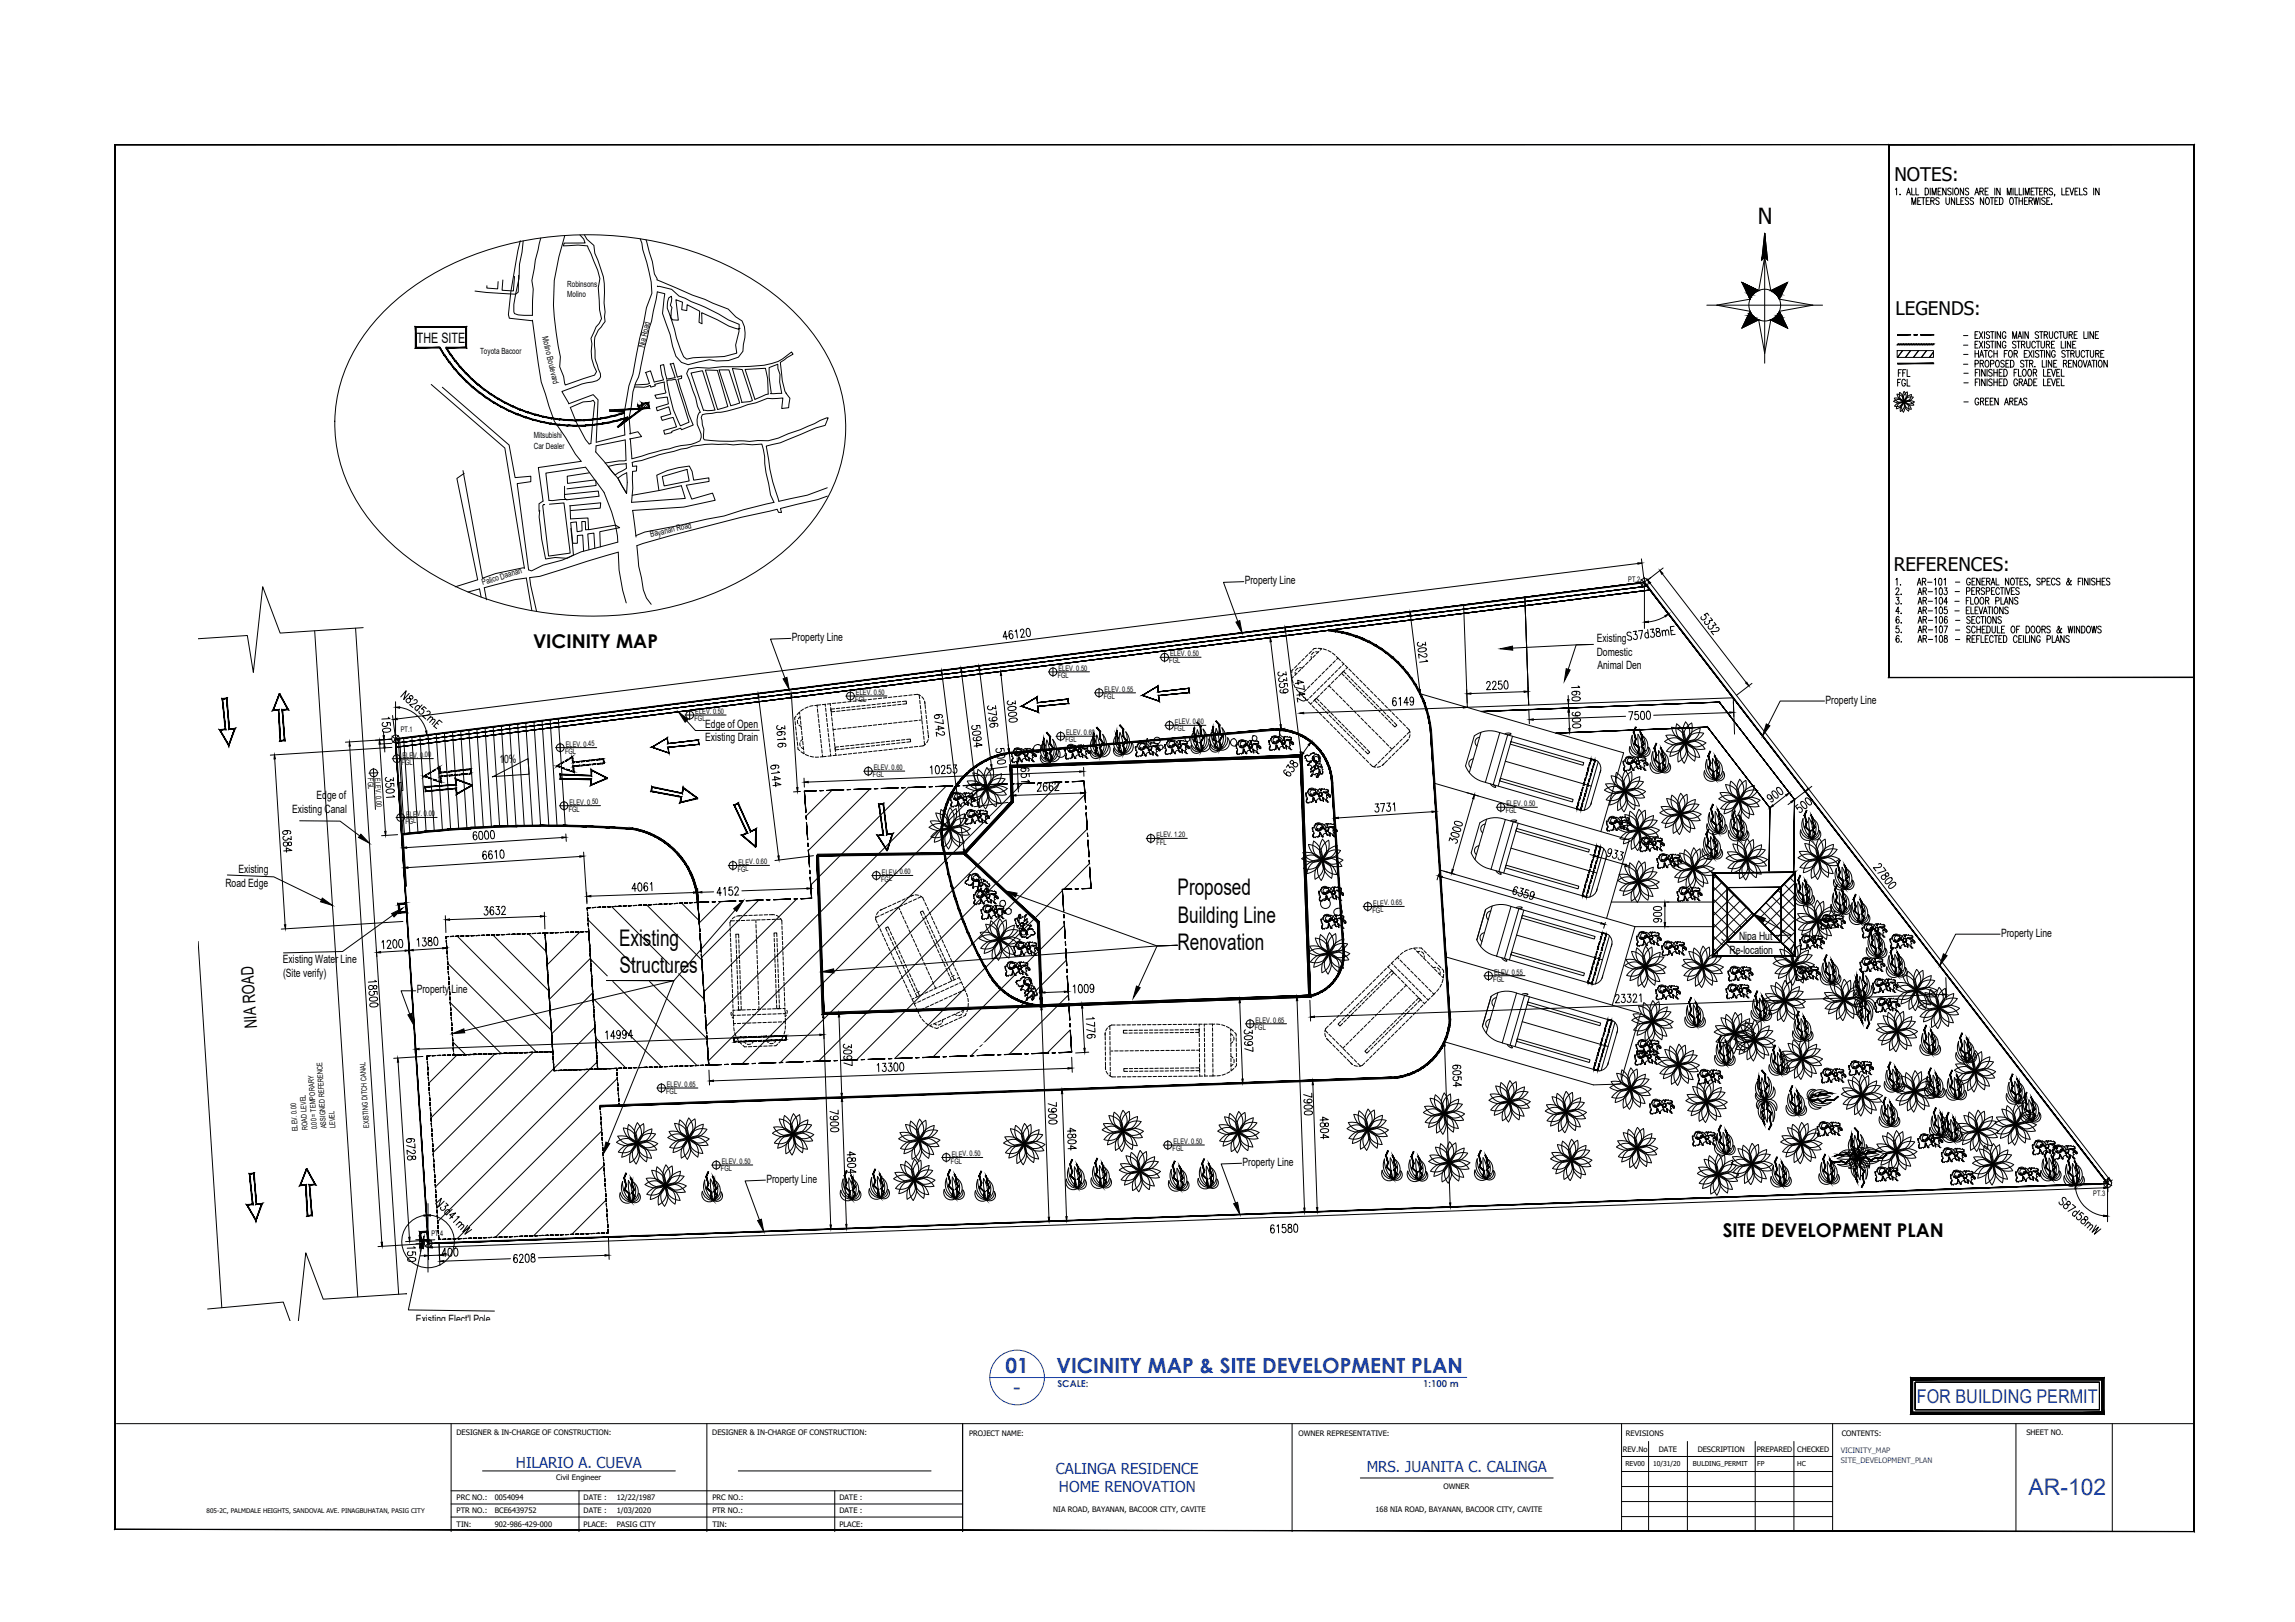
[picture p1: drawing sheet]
<svg xmlns="http://www.w3.org/2000/svg" width="841mm" height="594mm" viewBox="0 0 841 594" stroke-linecap="round" stroke-linejoin="round" font-family="sans-serif">
<defs><g id="words">
<g font-size="8.4">
<text x="431.5" y="328">Proposed</text>
<text x="431.6" y="338">Building Line</text>
<text x="226.9" y="346.4">Existing</text>
<text x="431.5" y="348">Renovation</text>
<text x="227.1" y="356.5">Structures</text>
</g>
<text font-size="8.4" fill="#1940a4" x="743.4" y="547.5">AR-102</text>
<text font-size="8.1" x="644.1" y="82.2">N</text>
<g font-size="7.7" fill="#1940a4">
<text x="368.4" y="502.8">01</text>
<text x="387.1" y="502.8">VICINITY MAP &amp; SITE DEVELOPMENT PLAN</text>
</g>
<text font-size="7.6" fill="#1940a4" x="371.3" y="511.1">-</text>
<g font-size="7">
<text x="195.3" y="237.2">VICINITY MAP</text>
<text x="631.3" y="453.2">SITE DEVELOPMENT PLAN</text>
</g>
<text font-size="7" fill="#1940a4" x="702.4" y="513.8">FOR BUILDING PERMIT</text>
<g font-size="6.9">
<text x="694.2" y="66.4">NOTES:</text>
<text x="694.6" y="115.5">LEGENDS:</text>
<text x="694" y="209.3">REFERENCES:</text>
</g>
<text font-size="6.3" x="94.2" y="376.5" transform="rotate(-94 94.2 376.5)">NIA ROAD</text>
<text font-size="6.2" x="693.6" y="229.7">6. AR-106</text>
<g font-size="5.7">
<text x="694.3" y="139">FFL</text>
<text x="694.3" y="142.5">FGL</text>
<text x="693.6" y="215.5">1. AR-101</text>
<text x="693.6" y="219.1">2. AR-103</text>
<text x="693.6" y="226.1">4. AR-105</text>
<text x="693.6" y="222.6">3. AR-104</text>
<text x="693.6" y="236.4">6. AR-108</text>
</g>
<g font-size="5.5" fill="#1940a4">
<text x="189.1" y="537.8">HILARIO A. CUEVA</text>
<text x="387" y="539.7">CALINGA RESIDENCE</text>
<text x="500.8" y="539">MRS. JUANITA C. CALINGA</text>
<text x="388.1" y="546.5">HOME RENOVATION</text>
</g>
<text font-size="5.2" x="152.8" y="125.4">THE SITE</text>
<g font-size="4.2">
<text x="456.1" y="214">Property Line</text>
<text x="290.2" y="234.8">Property Line</text>
<text x="585.1" y="235.2">Existing</text>
<text x="585.1" y="240.2">Domestic</text>
<text x="585.4" y="245.2">Animal Den</text>
<text x="669" y="257.7">Property Line</text>
<text x="258.4" y="266.5">Edge of Open</text>
<text x="258.4" y="271.5">Existing Drain</text>
<text x="183" y="279.4">10%</text>
<text x="116" y="292.7">Edge of</text>
<text x="107.1" y="297.7">Existing Canal</text>
<text x="87.4" y="319.7">Existing</text>
<text x="82.6" y="324.7">Road Edge</text>
<text x="637.3" y="344.2">Nipa Hut</text>
<text x="733.3" y="343.1">Property Line</text>
<text x="103.7" y="352.8">Existing Water Line</text>
<text x="633.8" y="349.3">Re-location</text>
<text x="103.7" y="357.9">(Site verify)</text>
<text x="152.7" y="363.9">Property Line</text>
<text x="455.3" y="427">Property Line</text>
<text x="280.8" y="433.2">Property Line</text>
<text x="152.4" y="484.5">Existing Elect'l Pole</text>
</g>
<g font-size="3.5" fill="#1940a4">
<text x="387.5" y="508">SCALE:</text>
<text x="521.6" y="508.1">1:100 m</text>
</g>
<g font-size="3.1">
<text x="207.9" y="105.2">Robinsons</text>
<text x="207.9" y="108.9">Molino</text>
<text x="198.7" y="123.4" transform="rotate(77 198.7 123.4)">Molino Boulevard</text>
<text x="175.9" y="129.8">Toyota Bacoor</text>
<text x="236.1" y="127.6" transform="rotate(-77 236.1 127.6)">Nia Road</text>
<text x="195.6" y="160.6">Mitsubishi</text>
<text x="195.6" y="164.3">Car Dealer</text>
<text x="238.5" y="196.8" transform="rotate(-13 238.5 196.8)">Bayanan Road</text>
<text x="177" y="214.4" transform="rotate(-18 177 214.4)">Palico Daanan</text>
</g>
<g font-size="2.8">
<text x="596.7" y="213.1" transform="rotate(-1 596.7 213.1)">PT.2</text>
<text x="387.9" y="245.8" transform="rotate(-1 387.9 245.8)">ELEV. 0.50</text>
<text x="428.5" y="243" transform="rotate(-1 428.5 243)">FGL</text>
<text x="428.8" y="240.4" transform="rotate(-1 428.8 240.4)">ELEV. 0.50</text>
<text x="387.6" y="248.3" transform="rotate(-1 387.6 248.3)">FGL</text>
<text x="313.4" y="257.1" transform="rotate(-1 313.4 257.1)">FGL</text>
<text x="313.6" y="254.6" transform="rotate(-1 313.6 254.6)">ELEV. 0.50</text>
<text x="404.5" y="256" transform="rotate(-1 404.5 256)">FGL</text>
<text x="404.7" y="253.5" transform="rotate(-1 404.7 253.5)">ELEV. 0.55</text>
<text x="254.8" y="261.6" transform="rotate(-1 254.8 261.6)">ELEV. 0.50</text>
<text x="146.9" y="268.2" transform="rotate(-1 146.9 268.2)">PT.1</text>
<text x="254.5" y="264.1" transform="rotate(-1 254.5 264.1)">FGL</text>
<text x="390.7" y="269.3" transform="rotate(-1 390.7 269.3)">ELEV. 0.60</text>
<text x="430.3" y="267.9" transform="rotate(-1 430.3 267.9)">FGL</text>
<text x="430.6" y="265.4" transform="rotate(-1 430.6 265.4)">ELEV. 0.60</text>
<text x="207.3" y="273.5" transform="rotate(-1 207.3 273.5)">ELEV. 0.45</text>
<text x="390.4" y="271.9" transform="rotate(-1 390.4 271.9)">FGL</text>
<text x="147.2" y="280.1" transform="rotate(-1 147.2 280.1)">FGL</text>
<text x="147.4" y="277.6" transform="rotate(-1 147.4 277.6)">ELEV. 0.00</text>
<text x="207.1" y="276.1" transform="rotate(-1 207.1 276.1)">FGL</text>
<text x="134.7" y="285" transform="rotate(86 134.7 285)">FGL</text>
<text x="137.3" y="285.1" transform="rotate(86 137.3 285.1)">ELEV. 0.00</text>
<text x="319.9" y="284.7" transform="rotate(-1 319.9 284.7)">FGL</text>
<text x="320.2" y="282.1" transform="rotate(-1 320.2 282.1)">ELEV. 0.60</text>
<text x="148.8" y="299.1" transform="rotate(-1 148.8 299.1)">ELEV. 0.00</text>
<text x="208.4" y="297.3" transform="rotate(-1 208.4 297.3)">FGL</text>
<text x="208.7" y="294.8" transform="rotate(-1 208.7 294.8)">ELEV. 0.50</text>
<text x="551.8" y="297.9" transform="rotate(-1 551.8 297.9)">FGL</text>
<text x="552.1" y="295.4" transform="rotate(-1 552.1 295.4)">ELEV. 0.50</text>
<text x="148.5" y="301.6" transform="rotate(-1 148.5 301.6)">FGL</text>
<text x="423.8" y="306.8" transform="rotate(-1 423.8 306.8)">ELEV. 1.20</text>
<text x="423.8" y="309.4" transform="rotate(-1 423.8 309.4)">FFL</text>
<text x="270.6" y="316.7" transform="rotate(-1 270.6 316.7)">ELEV. 0.60</text>
<text x="270.3" y="319.2" transform="rotate(-1 270.3 319.2)">FGL</text>
<text x="322.9" y="322.9" transform="rotate(-1 322.9 322.9)">FGL</text>
<text x="323.2" y="320.4" transform="rotate(-1 323.2 320.4)">ELEV. 0.60</text>
<text x="503" y="334.2" transform="rotate(-1 503 334.2)">FGL</text>
<text x="503.3" y="331.7" transform="rotate(-1 503.3 331.7)">ELEV. 0.65</text>
<text x="547.2" y="359.6" transform="rotate(-1 547.2 359.6)">FGL</text>
<text x="547.5" y="357.1" transform="rotate(-1 547.5 357.1)">ELEV. 0.55</text>
<text x="459.8" y="377.2" transform="rotate(-1 459.8 377.2)">FGL</text>
<text x="460.1" y="374.7" transform="rotate(-1 460.1 374.7)">ELEV. 0.65</text>
<text x="244.1" y="400.7" transform="rotate(-1 244.1 400.7)">FGL</text>
<text x="244.3" y="398.2" transform="rotate(-1 244.3 398.2)">ELEV. 0.65</text>
<text x="112.8" y="413.9" transform="rotate(-94 112.8 413.9)">ROAD LEVEL</text>
<text x="116.2" y="413.6" transform="rotate(-94 116.2 413.6)">0.00 = TEMPORARY</text>
<text x="119.6" y="413.3" transform="rotate(-94 119.6 413.3)">ASSIGNED REFERENCE</text>
<text x="122.9" y="413.3" transform="rotate(-94 122.9 413.3)">LEVEL</text>
<text x="135.3" y="413.2" transform="rotate(-93 135.3 413.2)">EXISTING DITCH CANAL</text>
<text x="109.1" y="414.4" transform="rotate(-94 109.1 414.4)">ELEV. 0.00</text>
<text x="430" y="419.1" transform="rotate(-1 430 419.1)">ELEV. 0.50</text>
<text x="348.8" y="423.6" transform="rotate(-1 348.8 423.6)">ELEV. 0.50</text>
<text x="429.7" y="421.7" transform="rotate(-1 429.7 421.7)">FGL</text>
<text x="264.2" y="428.9" transform="rotate(-1 264.2 428.9)">FGL</text>
<text x="264.5" y="426.4" transform="rotate(-1 264.5 426.4)">ELEV. 0.50</text>
<text x="348.5" y="426.2" transform="rotate(-1 348.5 426.2)">FGL</text>
<text x="767.1" y="437.9" transform="rotate(-1 767.1 437.9)">PT.3</text>
<text x="158.1" y="452.9" transform="rotate(-1 158.1 452.9)">PT.4</text>
<text x="167.3" y="525.7">DESIGNER &amp; IN-CHARGE OF CONSTRUCTION:</text>
<text x="261" y="525.7">DESIGNER &amp; IN-CHARGE OF CONSTRUCTION:</text>
<text x="355.1" y="525.8">PROJECT NAME:</text>
<text x="475.9" y="525.8">OWNER REPRESENTATIVE:</text>
<text x="595.8" y="525.8">REVISIONS</text>
<text x="674.9" y="525.8">CONTENTS:</text>
<text x="742.6" y="525.8">SHEET NO.</text>
<text x="594.7" y="531.7">REV.No</text>
<text x="607.9" y="531.7">DATE</text>
<text x="622.1" y="531.7">DESCRIPTION</text>
<text x="643.8" y="531.7">PREPARED</text>
<text x="658.6" y="531.7">CHECKED</text>
<text x="203.8" y="542">Civil Engineer</text>
<text x="529" y="545.3">OWNER</text>
<text x="167.3" y="549.5">PRC NO.:</text>
<text x="181.3" y="549.5">0054094</text>
<text x="213.9" y="549.5">DATE :</text>
<text x="226" y="549.5">12/22/1987</text>
<text x="261.1" y="549.5">PRC NO.:</text>
<text x="307.6" y="549.5">DATE :</text>
<text x="167.3" y="554.3">PTR NO.:</text>
<text x="181.3" y="554.3">BCE6439752</text>
<text x="213.9" y="554.3">DATE :</text>
<text x="226" y="554.3">1/03/2020</text>
<text x="261.1" y="554.3">PTR NO.:</text>
<text x="307.6" y="554.3">DATE :</text>
<text x="386" y="553.8">NIA ROAD, BAYANAN, BACOOR CITY, CAVITE</text>
<text x="504.1" y="553.8">168 NIA ROAD, BAYANAN, BACOOR CITY, CAVITE</text>
<text x="167.3" y="559.1">TIN:</text>
<text x="181.3" y="559.1">902-986-429-000</text>
<text x="213.9" y="559.1">PLACE:</text>
<text x="226" y="559.1">PASIG CITY</text>
<text x="261.1" y="559.1">TIN:</text>
<text x="307.6" y="559.1">PLACE:</text>
</g>
<g font-size="2.8" fill="#1940a4">
<text x="674.5" y="532.4">VICINITY_MAP</text>
<text x="674.5" y="536">SITE_DEVELOPMENT_PLAN</text>
</g>
<g font-size="2.5">
<text x="595.6" y="537.1">REV00</text>
<text x="605.8" y="537.1">10/31/20</text>
<text x="620.4" y="537.1">BULDING_PERMIT</text>
<text x="643.9" y="537.1">FP</text>
<text x="658.6" y="537.1">HC</text>
</g>
<text font-size="2.3" x="75.7" y="554.3">805-2C, PALMDALE HEIGHTS, SANDOVAL AVE. PINAGBUHATAN, PASIG CITY</text>
</g></defs>
<!-- layer: PAVEMENT -->
<g fill="#000" stroke="#000" stroke-width=".37">
<path d="M542.8 260.5l87.3-3.4zM542.8 260.6l87.3-3.5zM630.1 257.1l27.5 35.8zM630 257.2l27.6 35.7zM657.6 292.9l-.3 26.3zM657.6 292.9l-.3 26.3z"/>
<path d="M570.1 268.5l55.7-2.2zM570.1 268.5l55.7-2.2zM625.8 266.3l22.8 29.6zM625.8 266.4l22.7 29.5zM648.6 295.9l-.3 23.2zM648.5 295.9l-.2 23.2z"/>
<path d="M627.7 319.6l30.1-.1zM627.7 319.7l30.1-.2zM657.8 319.5v30.8zM657.7 319.5l.1 30.8zM627.7 350l30.1 .3zM627.7 350l30 .2zM627.6 319.7l.1 30.3zM627.6 319.7l.2 30.3z"/>
<path d="M627.6 319.7l15.2 15.3zM627.6 319.7l15.2 15.3zM642.7 335l-15 15.1zM627.8 349.9l14.9-14.9zM627.6 319.7l.1 30.4zM627.6 319.7l.2 30.2z"/>
<path d="M633 325h19.8zM633 325.1l19.8-.1zM652.8 325v20.2zM652.7 325l.1 20.2zM633 345l19.8 .2zM633 345l19.7 .2zM633 325v20zM633 325v20z"/>
<path d="M642.7 334.9l15.1 15.4zM642.6 334.9l15.2 15.4zM627.7 350l30.1 .3zM627.7 350l30 .2zM627.7 350l15.1-15zM627.8 350l15-14.9z"/>
<path d="M657.7 319.5l-14.9 15.5zM657.7 319.5l-14.9 15.5zM627.7 319.7l30.1-.2zM627.6 319.6l30.2-.1zM627.6 319.6l15.2 15.4zM627.6 319.6l15.2 15.5z"/>
<path d="M627.8 350l29.9 .2zM627.8 350l30 .3zM657.7 319.5l.1 30.8zM657.8 319.5v30.8zM627.7 319.7l30.1-.2zM627.6 319.6l30.2-.1zM627.6 319.6l.2 30.4zM627.6 319.6l.2 30.4z"/>
</g>
<!-- layer: DIM -->
<g fill="none" stroke="#000" stroke-width=".37">
<path d="M455.8 213l-7.4 .3 5.2 14.3M600.2 206.4l-454.7 56.9M601.5 204.7l.9 7.2M602.6 211.4v18.8M604.7 213.6l167.9 217.8M609.2 210.2l30.7 39.8M609.5 208l-5.7 4.4 1.2-.9M289.9 233.8l-7.5 .3 5.3 14.3M369.2 233.1l-1.6 .2 .8-2.1 .4 3M370.9 231.3l-.1-.3h-.6a1.82 1.82 0 0 0 .5 2.9 .88 .88 0 0 0 .5-1.1 .88 .88 0 0 0-1.1-.5l-.3 .7M372 231.3l.4-.6 .4 3M373.9 231.2l.4-.7 .4-.1 .5 .5a3.5 3.5 0 0 1-1.1 2.6l1.5-.2"/>
<path d="M376.2 230.3l.5-.2a2.08 2.08 0 0 1 .4 3h-.2a2.3 2.3 0 0 1-.7-2.8zM465.7 235l3.6 30.4M467 233.4l-2.9 .3M471.1 231.3l5.5 44.1M516.9 225.6l3.4 27M519.8 237.8l1.1-.5a1.47 1.47 0 0 1 1.7 .4v.2a2.02 2.02 0 0 1-2.9 .4zM522.1 239.4l.5 .1a.69 .69 0 0 1 .2 .9 .69 .69 0 0 1-1 .2l-1.9-1 .1 1.5M522.3 235.2l.2 1.1-1.2-.4a.86 .86 0 0 1-1.2 .8 .86 .86 0 0 1-.2-1.4M582.5 236.1l-28.2 1.3M583.9 236l-6.3 .2-2.9 9M597.7 231.8a.76 .76 0 0 0-1-.3 .76 .76 0 0 0-.3 1.1l1 .4a.8 .8 0 0 1 .4 1.3 .8 .8 0 0 1-1.3-.1M598.5 231.3l1.2-.1-.5 1.2a.85 .85 0 0 1 .9 1.2 .85 .85 0 0 1-1.5 .1"/>
<path d="M600.4 231.1l1.5-.2-.7 3.1M603.8 230.6l.4 3M604 232l-.2-.2a.96 .96 0 0 0-1.1 .8 .96 .96 0 0 0 .8 1.1l.6-.5M604.8 230.5l1.1-.2-.4 1.3a.85 .85 0 0 1 .8 1.2 .85 .85 0 0 1-1.4 .1M606.9 230.3l.1 .9a1.11 1.11 0 0 1 1.3 .6 1.11 1.11 0 0 1-.3 1.3 .95 .95 0 0 1-1.2-.8 .95 .95 0 0 1 1.1-1.1l.2-.1a.62 .62 0 0 0-.5-1zM609 230.9l.3 2M609.1 231.5l.5-.6h.5l.3 1.9M610.3 231.4l.4-.7 .6 .1 .3 1.8M610.3 225.7a14.5 14.5 0 0 1-6.2 2.1M613.1 230.9l-.8 .1M613.5 229.4l-1.4 .1 .4 3 1.4-.2M626.2 225.4l-.6-.8-1.1 .6a.89 .89 0 0 1 .3 1.6 .89 .89 0 0 1-1.4-.7l.1-.2"/>
<path d="M626.9 226.2l.7 1-1.3 .2a.86 .86 0 0 1-.6 1.3 .86 .86 0 0 1-.9-1.1M628.2 227.9l.7 1-1.3 .2a.86 .86 0 0 1-.6 1.3 .86 .86 0 0 1-.8-1.2M628.9 230l.4-.2a.7 .7 0 0 1 .7 .7 .7 .7 0 0 1-.8 .7l-2.2 .1 .9 1.2M144.9 257v15.6M146.5 259.1a11.6 11.6 0 0 1 9.7 8.6M149.2 256l.6-.3 1 .4 .5-.4a.72 .72 0 0 0-.7-1l-.6 .7a1.1 1.1 0 0 1 .4 1.3 1.1 1.1 0 0 1-1.1 .7l-.5-.6zM149.9 254l-1.9 2.2 .8-3.2-1.9 2.2M151.7 256.5l.1-.1a.7 .7 0 0 1 1.1 .3 .7 .7 0 0 1-.6 .9l-2.2 .5 1.2 1M153.8 259.2v-.3a.95 .95 0 0 0-1.3-.3 .95 .95 0 0 0-.4 1.3l.9 .2M154.7 258.2l-2 2.2M156.2 259.5l-.8-.7-.9 .9a.88 .88 0 0 1 .8 .9 .88 .88 0 0 1-.8 .8 .88 .88 0 0 1-1-.7l.1-.2M278 255.5l7.3 58"/>
<path d="M290.1 255.4l2.1 33M290.4 252.4l-14 1.8M291 253.8l-2.5 .2M345.2 247.1l8 63.9M352.3 246.2l6 47.6M358.9 245.4l4.4 34.6M363.1 243.3l-12.4 1.6M364.2 243.2l-6.9 .9M364.8 258.5l.2 1.1-1.3-.5a.85 .85 0 0 1-1.2 .9 .85 .85 0 0 1-.1-1.5M366.9 247.4l2.8 26.8-.3-1.4M369.4 259.2l1.1-.4a1.3 1.3 0 0 1 1.8 .6 2.02 2.02 0 0 1-2.9 .3zM372 256.7l.2 1.1-1.2-.5a.86 .86 0 0 1-1.2 .9 .86 .86 0 0 1-.2-1.5"/>
<path d="M469.3 250.4a.79 .79 0 0 0-.4 1.1 .79 .79 0 0 0 1.1 .3 .79 .79 0 0 0 .8-.6 .79 .79 0 0 0-.3-.8l1.2-.1 .1 1.1M469.4 252.7l-.3 .1v.5a1.8 1.8 0 0 0 2.9-.4 .88 .88 0 0 0-1.1-.5 .88 .88 0 0 0-.5 1.1l.7 .3M471.2 246.1l.2 1.1-1.2-.5a.86 .86 0 0 1-1.2 .9 .86 .86 0 0 1-.2-1.5M471.5 248.2l.1 1.2-1.2-.6a.86 .86 0 0 1-1.2 .9 .86 .86 0 0 1-.1-1.4M474.7 250.3l3-.3-2.1-.9 .1 1.7M475.2 254.6l3-.4-2.1-.8 .2 1.6M477.6 255.5l.6 .1a.81 .81 0 0 1-.1 1.2 .81 .81 0 0 1-1.2-.2l-1.5-.9 .2 1.4M477.8 251.1l.2 1.4-3.1-.7M511.6 255.9l-.1-.3-.6-.1a1.82 1.82 0 0 0 .2 3 .88 .88 0 0 0 .6-1.1 .88 .88 0 0 0-1.1-.6l-.3 .7M512.7 256l.5-.5v2.9M516.1 257.3l-1.6 .1 1-2 .1 2.9M518 256.3l-.3 .7a.82 .82 0 0 1-1.1-.7 .82 .82 0 0 1 1.1-.9 2.35 2.35 0 0 1-.3 2.9l-.5-.1-.1-.3"/>
<path d="M522.6 241.7l.6 .5-3 .3M536.2 259.1l-58.4 2.1M537.5 252.6l.2 4.9M544.8 250.3l.1-.4a.68 .68 0 0 1 1-.1 .68 .68 0 0 1 .1 .9l-1.2 1.9h1.5M546.9 250.2l.4-.7 .7 .2 .2 .4-.3 1-1 1.4h1.5M550.2 249.4l-1.1 .1v1.3a.88 .88 0 0 1 1.4 .6 .88 .88 0 0 1-1.4 .8l-.1-.3M551.4 249.5l.5-.1a2.1 2.1 0 0 1 .2 3h-.2a2.22 2.22 0 0 1-.5-2.9zM558.5 253.3l-19.5 .7M560 251.8l.2 4.9M560.2 259.7l.3 5.4M574.7 254.7v1.5M574.8 257.7v1.6"/>
<path d="M576.2 255.6l1.1-.4a1.27 1.27 0 0 1 1.8 .8 2.01 2.01 0 0 1-3 .1zM577 253.2l.7 .3a.83 .83 0 0 1-.8 1.1 .83 .83 0 0 1-.8-1.1l.9-.3a1.44 1.44 0 0 1 2 .8l-.4 .4M578.3 251.2l.6 .5-3 .2M635.2 257.1l.2 5.3M642 250.3l-5.6 4.3M668.6 256.8h-16.2l-4.4 8.7M100.7 278l3.8 60.7M128.1 273.2l11.8 181.8M139.1 272.6l2.1 31.9M139.2 271l4.3-.3-16.9 1.1M140.3 267.1l1.1-.4a1.29 1.29 0 0 1 1.8 .8 2.04 2.04 0 0 1-3 .1zM140.5 267.9l.1 1.5"/>
<path d="M140.5 264.6l-.2 .2a.87 .87 0 0 0 .2 1.1 .87 .87 0 0 0 1.2-.1 .87 .87 0 0 0 0-1.2l1.3 .1 .1 1M140.7 270.9l.1 1.5M140.9 273.9l.1 1.5M142.3 262.7l.6 .5-3 .2M143.6 272.3l-4.3 .2M143.6 273.7l-44.5 2.9M143.8 262.1l1 7.1M156.5 260.7v-.1a.68 .68 0 0 1 1.1 .2 .68 .68 0 0 1-.5 1l-2.2 .5 1.1 1M157.5 262.7h.8l.3 .4-1.2 1.5M157.9 262.3l-1.4 1.5M158.4 263.5h.8l.3 .4-1.2 1.5M160 264.8l.7 .5"/>
<path d="M162 264.6l-1-.9-2 2.3 1 .8M251.6 264l3.2 3.6 23.5-.1M285.1 265.7l-.2 .2a.89 .89 0 0 0 .4 1.3 .89 .89 0 0 0 1.2-.8l1.2 .6-.1-1.2M285.7 268l.7 .2a.83 .83 0 0 1-.7 1.2 .83 .83 0 0 1-.8-1l.8-.4a1.4 1.4 0 0 1 2 .7l-.3 .5M286 272.3l.7 .2a.83 .83 0 0 1-.7 1.2 .83 .83 0 0 1-.8-1.1l.8-.3a1.46 1.46 0 0 1 2 .7l-.4 .4M287.3 270.2l.6 .5-3 .2M342.9 267.1l3-.3-2.1-.8 .2 1.5M343.3 261.8l.7 .2a.82 .82 0 0 1-.6 1.2 .82 .82 0 0 1-.9-1l.8-.4a1.47 1.47 0 0 1 2.1 .6l-.4 .5M345.4 268l.5 .2 .3 .6-.8 .5-2.3-1.1 .2 1.5M345.5 263.6l.2 1.5-3.1-.7M356.4 268.3l1.1-.5a1.32 1.32 0 0 1 1.9 .6 2.02 2.02 0 0 1-3 .4zM356.6 265.8l-.3 .1a.88 .88 0 0 0 .3 1.2 .88 .88 0 0 0 1.1-.2 .88 .88 0 0 0 0-1.2h1.3l.2 1.1"/>
<path d="M357 273.3l2.9-.4-2.1-.8 .2 1.6M357 270.1l-.3 .2v.5a1.82 1.82 0 0 0 2.9-.4 .88 .88 0 0 0-1.1-.5 .88 .88 0 0 0-.5 1.1l.7 .2M362.8 262.9l-.4 .7a1.85 1.85 0 0 0 3-.4 .88 .88 0 0 0-1.2-.5 .88 .88 0 0 0-.5 1.1l.8 .2M363.6 265l.8 .2a.83 .83 0 0 1-.7 1.2 .83 .83 0 0 1-.9-1l.8-.4a1.52 1.52 0 0 1 2.1 .6l-.4 .5M365 260.4l.2 1.5-3.1-.7M365.3 276.7l1.1-.5a1.32 1.32 0 0 1 1.9 .7 2.08 2.08 0 0 1-3 .4zM365.5 274.2l-.3 .1a.89 .89 0 0 0 .9 1.3 .89 .89 0 0 0 .5-1.4l1.3-.1 .1 1.1M365.6 278.8l1.1-.4a1.32 1.32 0 0 1 1.8 .6 2.02 2.02 0 0 1-3 .4zM369.7 261.3l1.1-.4a1.37 1.37 0 0 1 1.8 .6 2.04 2.04 0 0 1-3 .4zM369.8 275.8l.7 4.9M369.9 263.5l1.1-.5a1.36 1.36 0 0 1 1.7 .5l.1 .2a2.08 2.08 0 0 1-3 .3zM372.7 277.6l.1 1.5"/>
<path d="M471 266.8l-3 .3M473.1 278.7l-.3 .3a.62 .62 0 0 0 .2 .7 .62 .62 0 0 0 .7 .1 .91 .91 0 0 1 1.5-.4 .91 .91 0 0 1-.4 1.5l-.8-.6v-1.4l-.3-.3zM479.6 272.9l-2 2.7M575 262.3l-.1-1.5 .2 6M576.3 263.3l1.2-.3a1.27 1.27 0 0 1 1.7 .8 2 2 0 0 1-3 .1zM576.4 265.5l1.2-.4a1.32 1.32 0 0 1 1.7 .8 2.1 2.1 0 0 1-3 .1zM576.5 261l-.3 .1-.1 .5a1.88 1.88 0 0 0 3-.2 .88 .88 0 0 0-1.1-.6 .88 .88 0 0 0-.6 1.1l.7 .3M595.7 262.4l-33.8 1.1M596.9 260.7h1.4l-.9 3M600.3 260.6h-1.1l-.1 1.3a.95 .95 0 0 1 1.5 .5 .95 .95 0 0 1-1 1.2l-.5-.5M601.5 260.7l.5-.2a2.1 2.1 0 0 1 .1 3h-.2a2.28 2.28 0 0 1-.4-2.8zM603.6 260.6l.5-.2a2.06 2.06 0 0 1 .1 3.1h-.2a2.37 2.37 0 0 1-.4-2.9z"/>
<path d="M633.9 261l-27.9 1M141.6 289.4l1.1-.4a1.33 1.33 0 0 1 1.8 .7 2.04 2.04 0 0 1-3 .2zM141.7 284.7l-.3 .2a.89 .89 0 0 0 .5 1.3 .89 .89 0 0 0 1.1-.8l1.2 .6-.1-1.2M141.9 286.9a.8 .8 0 0 0-.5 1.1 .8 .8 0 0 0 1.1 .3 .76 .76 0 0 0 .8-.5 .76 .76 0 0 0-.3-.9h1.3l.1 1.1M144 291.4l.6 .5-3 .2M283 285.6l3-.3-2.2-.8 .3 1.5M283.3 287.8l2.9-.4-2.1-.8 .2 1.6M283.3 280.3l.8 .2a.82 .82 0 0 1-.6 1.2 .82 .82 0 0 1-1-1l.8-.4a1.4 1.4 0 0 1 2.1 .6l-.4 .5M285 282.5l.7 .4-3 .4M293.3 289.9l-2.5 .1M294.6 285l.2 3.3M340.9 281.1l.5-.6 .1 3"/>
<path d="M343 280.6l.5-.2a1.96 1.96 0 0 1 .2 3h-.2a2.37 2.37 0 0 1-.5-2.8zM345 281.1l.4-.8 .6 .2 .2 .4-.2 1-1 1.5 1.5-.1M348.3 280.2l-1.1 .1-.1 1.3a.96 .96 0 0 1 1.6 .4 .96 .96 0 0 1-1.1 1.3l-.5-.6M349.3 280.2l1.2-.1-.6 1.2a.86 .86 0 0 1 .8 1.3 .86 .86 0 0 1-1.5 0M369 280.9l-7 .8M369.4 293.9l-12.4 1.6M370.6 282.2l.2 1.4M370.7 288.6l.2 4.2M372.8 280.6l.3 6.5M373.1 288.6l.1 1.5M374.4 280.5l-2.5 .1M374.6 287l-2.4 .1"/>
<path d="M374.7 283.3l-.3 .1a.89 .89 0 0 0 .2 1.2 .89 .89 0 0 0 1.2-.1 .89 .89 0 0 0 .1-1.1h1.2l.1 1.1M375.1 281.2l.7 .3a.82 .82 0 0 1-.7 1.1 .82 .82 0 0 1-.9-1 2.35 2.35 0 0 1 2.9 .2l-.1 .6-.3 .1M376.7 285.7l.6 .5-3 .1M380.2 287.5v-.4a.7 .7 0 0 1 1-.2 .7 .7 0 0 1 .1 1l-1.2 1.9 1.5-.1M383.6 287.1l-.1-.3-.6-.1a1.88 1.88 0 0 0 .2 3 .88 .88 0 0 0 .6-1.1 .88 .88 0 0 0-1-.6l-.3 .7M385.7 287l-.6-.3a1.97 1.97 0 0 0-.5 2.5l.3 .3a.82 .82 0 0 0 1-.9 .82 .82 0 0 0-1.1-.7l-.3 .7M386.6 287.3l.4-.7 .6 .1 .3 .4-.3 1-1.1 1.5 1.6-.1M395.6 282.6l-99.4 3.8M395.9 290.5l-23.6 .8M397.1 281.1l.1 3.2M397.3 287.6l.2 4.3M471.2 282l-.7 .3a1.81 1.81 0 0 0 2.5 1.7 .88 .88 0 0 0-.5-1.1 .88 .88 0 0 0-1.2 .5l.4 .6"/>
<path d="M471.4 281l.7-1 .6 1.2a.88 .88 0 0 1 1.3 .2 .88 .88 0 0 1-.5 1.3l-.3-.1M503.9 294.5l1.2-.1-.6 1.2a.86 .86 0 0 1 .8 1.2 .86 .86 0 0 1-1.4 .1M505.8 294.4l1.6-.1-.9 3M508.2 294.2l1.2-.1-.6 1.2a.87 .87 0 0 1 .8 1.2 .87 .87 0 0 1-1.5 .1M510.5 294.6l.5-.6 .2 3M524.7 297.3l-34.2 2.3M537.5 290.3l4.2 1.2M539.9 292.5l-7.5 25.9M649 291.5l.2 .8a.82 .82 0 0 1-1.3 0 .82 .82 0 0 1 .3-1.2 2.28 2.28 0 0 1 1.5 2.4l-.8 .1M649.5 289.9l.1-.2a2.08 2.08 0 0 1 1.9 2.5l-.2 .1a2.08 2.08 0 0 1-1.8-2.4zM651.3 288.4a2.08 2.08 0 0 1 1.9 2.4l-.2 .2a2.08 2.08 0 0 1-1.8-2.4zM654.5 291.3l-4.7 3.7"/>
<path d="M656.4 293.8l-1.2 .9M658.8 294.7l-.8 .6 .7 1.1a.88 .88 0 0 1 1-.6 .88 .88 0 0 1 .7 .9 .88 .88 0 0 1-.8 .8l-.3-.1M660 293.7l.2-.1a2.02 2.02 0 0 1 1.8 2.4l-.2 .1a2.02 2.02 0 0 1-1.8-2.4zM661.6 289.8l-4 3.1M661.7 292.4l.2-.1a2.02 2.02 0 0 1 1.8 2.4l-.2 .1a2.02 2.02 0 0 1-1.8-2.4zM664 288l-1.2 .9M103.9 308.7a1.22 1.22 0 0 1 1.3-.1 1.22 1.22 0 0 1 .7 1h.8a.74 .74 0 0 0-.4-1.2l-.5 .1a1.1 1.1 0 0 1-.6 1.3 1.1 1.1 0 0 1-1.4-.4zM104 311.7l3-.2-2.1-1 .1 1.6M104.2 306.3a.8 .8 0 0 0-.4 1.1 .8 .8 0 0 0 1.1 .3l.6-.2v-.5l1.2 .5v-1.2M104.5 304.2l.7 .3a.82 .82 0 0 1-.7 1.1 .82 .82 0 0 1-.8-1l.8-.4a1.44 1.44 0 0 1 2.1 .8l-.4 .4M109.8 300.6l14.8 .2 7.2 5.3M145.7 305.7l-5.9 .4"/>
<path d="M147.4 309.3l.2 2.8M147.9 316.4l1.2 18.9M174.6 305l-.1-.3-.6-.1a1.82 1.82 0 0 0 .3 3 .89 .89 0 0 0 .6-1.1 .89 .89 0 0 0-1.1-.6l-.3 .8M175.6 304.6l.6-.1a2.05 2.05 0 0 1 .2 3h-.3a2.35 2.35 0 0 1-.5-2.9zM177.8 304.5l.5-.2a2.08 2.08 0 0 1 .2 3.1h-.2a2.35 2.35 0 0 1-.5-2.9zM178.1 312.1l-.1-.3h-.5a1.82 1.82 0 0 0 .3 2.9 .87 .87 0 0 0 .5-1.1 .87 .87 0 0 0-1.1-.5l-.2 .7M179.9 304.4l.6-.2a2 2 0 0 1 .1 3h-.2a2.38 2.38 0 0 1-.5-2.8zM180.3 312l-.2-.3-.5-.1a1.82 1.82 0 0 0 .3 3 .88 .88 0 0 0 .5-1.1 .88 .88 0 0 0-1-.6l-.3 .8M181.4 312.1l.4-.6 .2 3M183.4 311.5l.6-.2a2.04 2.04 0 0 1 .1 3h-.2a2.35 2.35 0 0 1-.5-2.8zM205.9 306.8l-56.9 3.6M207.3 305.4l.2 2.8"/>
<path d="M212.5 313.7l-63 4.1M213.9 312.1l1.2 18.9M298.1 313.4l-14.1 1.8M529.1 319.1l4.3 1.2M531 307.9l.4-1.1 .9 .9a.87 .87 0 0 1 1.5-.3 .87 .87 0 0 1-.5 1.4M532 305h1.2a1.3 1.3 0 0 1 1.4 1.3 2.05 2.05 0 0 1-2.9-.9zM532.6 303h1.2a1.31 1.31 0 0 1 1.5 1.3 2.04 2.04 0 0 1-2.9-.9zM533.2 300.9h1.2a1.31 1.31 0 0 1 1.5 1.3 2.04 2.04 0 0 1-2.9-.9zM582.7 313l1.4 .4M585.6 313.8l8.9 2.6M590.6 312l-.5 .6a.83 .83 0 0 1-.8-1 .83 .83 0 0 1 1.2-.5l.1 .9a1.54 1.54 0 0 1-1.4 1.7l-.3-.5M591.8 311.3l1.1 .3-.9 1a.87 .87 0 0 1 .3 1.4 .87 .87 0 0 1-1.4-.4"/>
<path d="M593.9 311.9l1.1 .3-1 1a.86 .86 0 0 1 .4 1.4 .86 .86 0 0 1-1.4-.4M596 316.8l1.4 .5M688.4 316.5l.6-.2 .5 .4-.4 .9-2.6 .2 1 1.2M690.2 317.6l.9 1.2-3 1M83.3 320.5l17 .7 17.5 8.4M143.9 335.2l-18.4 13.3-21.6 .5M147.7 337.5l-44.6 2.8M163.2 335.4l.2 6.2M177.5 332.2l1.2-.1-.6 1.2a.86 .86 0 0 1 .8 1.3 .86 .86 0 0 1-1.5 0M180.8 332.5l-.1-.3-.5-.1a1.82 1.82 0 0 0 .2 3 .88 .88 0 0 0 .6-1.1 .88 .88 0 0 0-1.1-.6l-.3 .7M181.8 332h1.2l-.6 1.1a.86 .86 0 0 1 .7 1.3 .86 .86 0 0 1-1.4 0M183.9 332.7v-.5a.68 .68 0 0 1 1-.1 .68 .68 0 0 1 .1 1l-1.2 1.9 1.5-.1"/>
<path d="M198 335.6l-33.2 1.2M199.5 334.1l.2 6.1M215 326.8l.1 3.7M233.2 325.4l-1.6 .1 1-2 .1 2.9M234 323.6l.5-.2a2.1 2.1 0 0 1 .2 3h-.3a2.22 2.22 0 0 1-.4-2.8zM237.2 323.7l-.1-.3-.5-.1a1.88 1.88 0 0 0 .2 3 .88 .88 0 0 0 .5-1.1 .88 .88 0 0 0-1-.6l-.3 .7M238.3 323.8l.5-.6 .1 3M254.1 326.9l-37.6 1.3M255.6 325.3l.1 3.7M255.7 325.3l.1 3.7M261.5 326.7l-4.3 .1M264.4 327l-1.6 .1 1-2.1 .1 3.1"/>
<path d="M265.2 325.6l.5-.6 .1 3M268.3 324.9h-1.1l-.1 1.3a.9 .9 0 0 1 1.2 .1 .9 .9 0 0 1 .1 1.2 .9 .9 0 0 1-1.2 .2l-.1-.3M269.2 325.6l.2-.5a.69 .69 0 0 1 .9-.1 .69 .69 0 0 1 .2 1l-1.3 1.9 1.5-.1M269.4 333.3l-22.4 25.9-24.8-.1 24.8 .1-24.2 59.4M295.7 325.4l-23.8 .9M297.2 323.9l.1 3.6M372.4 327.8l51.6 18.7 7.5-.3M527.3 320.1l-.7 2.2M528.5 321.2l58.2 16.9M556.2 325.3l-.5-.5a1.87 1.87 0 0 0-.8 2.9 .89 .89 0 0 0 .9-.9 .89 .89 0 0 0-.8-.9l-.5 .6M557.2 325.2l1.1 .3-.9 .9a.87 .87 0 0 1 .3 1.5 .87 .87 0 0 1-1.4-.4M560.3 326.1l-1-.3-.5 1.2a.89 .89 0 0 1 1.2 1.1 .89 .89 0 0 1-1.6 .3v-.3"/>
<path d="M562.2 327.7l-.5 .6a.82 .82 0 0 1-.9-1.1 .82 .82 0 0 1 1.3-.4l.1 .9a1.46 1.46 0 0 1-1.4 1.7l-.3-.5M588.3 337.8l-.6 2.2M606.1 334.4l1.1-.2a1.38 1.38 0 0 1 1.7 .6v.2a2.07 2.07 0 0 1-3 0zM606.1 332.3l1.1-.3a1.31 1.31 0 0 1 1.7 .8 1.98 1.98 0 0 1-3 0zM606.9 336.4l.8 .3a.82 .82 0 0 1-.8 1.1 .82 .82 0 0 1-.8-1.1l.8-.3a1.47 1.47 0 0 1 2 .8l-.4 .5M610.1 331.9v6M610.7 330.4h.9M610.7 339.4h.9M646.6 337.1l9.8 5.4-5.7 .1M689.6 320.8l1-.3 .9 .5 .7-.5-.6-.9-.7 .5a1.11 1.11 0 0 1 .1 1.4 1.11 1.11 0 0 1-1.3 .5l-.3-.7zM691.5 322.1a1.33 1.33 0 0 1 1.9-.4 2.08 2.08 0 0 1-2.4 1.9l-.2-.5zM692.8 323.8a1.33 1.33 0 0 1 1.9-.4 2.09 2.09 0 0 1-2.4 1.9l-.2-.5z"/>
<path d="M137.4 359l.6 .5-3 .2M137.9 348l.2 2.4M140 345.1l.4-.6 .2 3M141.9 345.1l.2-.6 .6-.1 .3 .2 .2 .6-1.3 2.2 1.5-.1M144.2 344.4l.5-.2a2 2 0 0 1 .2 3h-.2a2.35 2.35 0 0 1-.5-2.8zM146.3 344.3l.6-.2a2.04 2.04 0 0 1 .2 3h-.2a2.23 2.23 0 0 1-.6-2.8zM148.5 348.2l-9 .6M149.8 345.5l.3 4.1M152.8 344.3l.5-.6 .2 2.9M154.8 343.5h1.2l-.6 1.2a.85 .85 0 0 1 .9 1.2 .85 .85 0 0 1-1.5 .1M157 343.6v.8a1.1 1.1 0 0 1 1.2 .7 1.1 1.1 0 0 1-.3 1.3 .94 .94 0 0 1-1.1-.9 .94 .94 0 0 1 1.1-1l.2-.1a.61 .61 0 0 0-.4-1zM159.2 343.4l.5-.1a2.08 2.08 0 0 1 .2 3h-.2a2.35 2.35 0 0 1-.5-2.9z"/>
<path d="M162.2 347.3l-10.7 .7M163.6 344.6l.2 4.1M234.1 359.1l12.9 .1-76.9 18.3M431.5 346.2l-7.5 .3-6.8 15M431.5 346.2l-7.5 .3-118.4 9.1M713.1 358.1l.3 7.6M733 342.2h-16.3l-3.8 7.5M135.2 361.2a1.18 1.18 0 0 1 1.3-.1 1.18 1.18 0 0 1 .6 1 .61 .61 0 0 0 1-.3l-.2-.8-.8 .1a1.22 1.22 0 0 1-.6 1.1 1.22 1.22 0 0 1-1.2 .1zM135.5 365.6l1.1-.4a1.33 1.33 0 0 1 1.8 .7 2.05 2.05 0 0 1-3 .2zM135.6 367.7l1.1-.4a1.36 1.36 0 0 1 1.8 .8 2 2 0 0 1-3 .2zM135.8 363.1a.8 .8 0 0 0-.5 1.1 .8 .8 0 0 0 1.1 .3 .76 .76 0 0 0 .8-.5 .76 .76 0 0 0-.3-.9h1.3l.1 1.1M151.8 378l.3 7.8"/>
<path d="M152.4 362.9h-5.4l3.2 8.5M222 378.2l.5-.6 .1 3M225.4 379.5h-1.6l1-2 .1 3M227.3 378.4l-.3 .8a.84 .84 0 0 1-1.1-.8 .84 .84 0 0 1 1-.9 2.61 2.61 0 0 1 .2 2.8l-.6 .1-.4-.4M229.4 378.3l-.2 .8a.83 .83 0 0 1-1.2-.8 .83 .83 0 0 1 1.1-.8l.3 .8a1.49 1.49 0 0 1-.7 2.1l-.5-.4M231.9 379.2l-1.6 .1 .9-2.1 .2 3.1M300.4 379l-146.8 5.2M307.5 372.5l.9 27.9M381.4 362l.2 4.9M381.7 369.9l2.7 75.9M390 363.2l-7.1 .3M391.5 361.7l.2 4.8"/>
<path d="M393.3 361.3l.5-.6 .1 3M395.4 360.8l.5-.1a2.01 2.01 0 0 1 .2 3h-.2a2.22 2.22 0 0 1-.5-2.9zM396.6 369.2l.8 14.8M397.6 360.7l.5-.1a2.06 2.06 0 0 1 .1 3h-.2a2.37 2.37 0 0 1-.4-2.9zM398 367.6l-4.8 .3M399.3 378.9l.7 .3a.83 .83 0 0 1-.7 1.1 .83 .83 0 0 1-.8-1.1l.8-.3a1.4 1.4 0 0 1 2.1 .7l-.4 .5M400.4 372.6l.6 .5-3 .2M400.8 361.5l-.3 .7a.83 .83 0 0 1-1.1-.8 .83 .83 0 0 1 1.1-.8l.3 .9a1.42 1.42 0 0 1-.8 2l-.4-.4M401.1 374.4l.1 1.5-3.1-.9M401.2 376.5l.1 1.5-3.1-.9M454.3 367.3l1 27.9M456.1 379.7l1.1-.4a1.32 1.32 0 0 1 1.8 .8 2.05 2.05 0 0 1-3 .2z"/>
<path d="M456.5 377.2l-.4 .3a.76 .76 0 0 0 .3 1.1h1.1l.3-.7 1.1 .6v-1.2M475.3 366.5l2.7 76M478.5 364.9l-4.7 .2M480 366.4l.3 7.6M592 365l.4-.7 .7 .1 .2 .4-.3 1.1-1 1.4h1.5M594.2 364.2h1.2l-.6 1.2a.86 .86 0 0 1 .8 1.2 .86 .86 0 0 1-1.5 .1M596.4 364.2l1.2-.1-.6 1.2a.86 .86 0 0 1 .7 1.2 .86 .86 0 0 1-1.4 .1M598.5 364.8l.1-.4a.68 .68 0 0 1 .9-.2 .68 .68 0 0 1 .2 1l-1.3 1.9 1.5-.1M600.8 364.5l.5-.5 .1 3M711.8 364.3l-230.1 8.1M145.9 389l4.1 64.2M155 386.9l-10.7 .7"/>
<path d="M259.8 391.9l.2 5.5M302 380.5l-.3-7.8 2.7 76M309.2 384.9l1.2-.3a1.46 1.46 0 0 1 1.7 .5v.3a2.06 2.06 0 0 1-3 .1zM309.6 382.5l-.3 .1a.89 .89 0 0 0 .4 1.4 .89 .89 0 0 0 1.2-.9l1.1 .7v-1.2M309.6 386.9l-.4 .6a1.97 1.97 0 0 0 2.6 .5l.2-.3a.82 .82 0 0 0-.8-1 .82 .82 0 0 0-.7 1.1l.7 .3M312.3 388.8v1.5l-3.1-1M321.4 390.1l.5-.6 .1 3M323.4 389.5l1.2-.1-.6 1.2a.87 .87 0 0 1 .8 1.3 .87 .87 0 0 1-1.5 0M325.6 389.4h1.2l-.7 1.1a.86 .86 0 0 1 .9 1.3 .86 .86 0 0 1-1.5 .1M327.8 389.5l.6-.2a2.06 2.06 0 0 1 .1 3h-.2a2.37 2.37 0 0 1-.5-2.8zM330 389.4l.5-.2a2.1 2.1 0 0 1 .1 3h-.2a2.22 2.22 0 0 1-.4-2.8zM390.7 399l-6.5 .3"/>
<path d="M391.4 391.3l-129.9 4.6M392.7 387.2l.2 5.5M399 385.4l-4.8 .3M456.5 381.6l-.3 .1-.1 .6a1.88 1.88 0 0 0 3-.2 .88 .88 0 0 0-1.1-.6 .88 .88 0 0 0-.6 1l.7 .3M459.1 383.6l.1 1.5-3.1-1M481.1 397.3l1.6 45M529.4 383.1l2 57.5M532.5 392.5l1.2-.4a1.32 1.32 0 0 1 1.7 .9 2.1 2.1 0 0 1-3 .1zM532.6 397.6l3-.2-2.1-.9 .1 1.6M533 394.3l-.3 .1a.89 .89 0 0 0 .2 1.2 .89 .89 0 0 0 1.2 0 .89 .89 0 0 0 .1-1.2l1.3 .1v1M533.3 390.2l.7 .3a.83 .83 0 0 1-.7 1.1 .83 .83 0 0 1-.8-1.1l.8-.3a1.49 1.49 0 0 1 2 .7l-.4 .5M149.9 417l.7 .3a.82 .82 0 0 1-.7 1.1 .82 .82 0 0 1-.8-1l.8-.4a1.49 1.49 0 0 1 2 .8l-.3 .4"/>
<path d="M152 418.9l.1 1.6-3-.9M304.4 411.3l1.2-.4a1.32 1.32 0 0 1 1.7 .8 2.1 2.1 0 0 1-3 .1zM304.5 413.4l1.1-.3a1.4 1.4 0 0 1 1.8 .6v.2a2.06 2.06 0 0 1-3 0zM304.6 408.9l-.4 .6a1.82 1.82 0 0 0 3-.2 .88 .88 0 0 0-1.1-.5 .88 .88 0 0 0-.6 1l.7 .3M307.1 406.6l.1 1.5-3.1-1M308.6 403.5l1.6 45M310 401.9l-5.8 .2M384.4 408.4l1.1-.3a1.32 1.32 0 0 1 1.8 .8 2.06 2.06 0 0 1-3 .1zM384.5 410.6l1.1-.4a1.46 1.46 0 0 1 1.7 .6v.2a2.06 2.06 0 0 1-3 .1zM384.6 406.1l-.4 .6a1.82 1.82 0 0 0 3-.2 .88 .88 0 0 0-1.1-.6 .88 .88 0 0 0-.6 1.1l.7 .3M387.1 403.7v1.5l-3-.9M389.2 400.6l1.6 45"/>
<path d="M391.2 414.3l3-.1-2-1v1.6M391.4 415.6a1.22 1.22 0 0 1 1.9 1 .62 .62 0 0 0 1-.4v-.4a.61 .61 0 0 0-.6-.4 .61 .61 0 0 0-.6 .3 .93 .93 0 0 1-1 1.2 .93 .93 0 0 1-.7-1.3zM391.5 417.8l1.1-.3a1.32 1.32 0 0 1 1.7 .8 2.06 2.06 0 0 1-3 .1zM478 405.1l1.2-.4a1.32 1.32 0 0 1 1.7 .8 2.1 2.1 0 0 1-3 .2zM478.1 407.3l1.1-.4a1.4 1.4 0 0 1 1.8 .8 2.06 2.06 0 0 1-3 .1zM478.2 402.7l-.3 .2-.1 .5a1.88 1.88 0 0 0 3-.2 .88 .88 0 0 0-1.1-.6 .88 .88 0 0 0-.6 1.1l.7 .3M480.7 400.4l.1 1.5-3.1-1M483.7 410.2l3-.1-2-1 .1 1.6M483.9 411.5a1.18 1.18 0 0 1 1.3-.1 1.18 1.18 0 0 1 .6 1.1 .66 .66 0 0 0 1-.4v-.4a.6 .6 0 0 0-.6-.4 .6 .6 0 0 0-.6 .4 .93 .93 0 0 1-.9 1.1 .93 .93 0 0 1-.8-1.3zM484 416.7l3-.2-2.1-1 .1 1.6M484 413.7l1.1-.3a1.27 1.27 0 0 1 1.8 .8 2.01 2.01 0 0 1-3 .1zM149.4 423.6a1.19 1.19 0 0 1 1.3-.1 1.19 1.19 0 0 1 .7 1.1 .63 .63 0 0 0 1-.4l-.3-.7h-.8a1.1 1.1 0 0 1-.6 1.2 1.1 1.1 0 0 1-1.3-.3z"/>
<path d="M151.4 421.2l.8 .4v.5l-.5 .4h-.6l-2-1.2 .2 1.5M162.8 439.9l-2.1 2.2 1.1-3.2-2.2 2.1M280.5 432.2l-7.5 .3 5.3 14.3M310.5 423l2.9-.2-2-.9 .1 1.6M310.6 424.2a1.22 1.22 0 0 1 1.9 1.1 .63 .63 0 0 0 1-.4l-.1-.7h-.9a1.1 1.1 0 0 1-.7 1.2 1.1 1.1 0 0 1-1.3-.4zM310.7 429.4l3-.1-2-1v1.6M310.7 426.5l1.2-.4a1.27 1.27 0 0 1 1.7 .8 2.01 2.01 0 0 1-3 .1zM391.4 420.7l3-.1-2-1v1.6M455 426.1l-7.5 .2 5.3 14.3M757.1 439.6a.76 .76 0 0 0-.5-.9 .76 .76 0 0 0-.9 .4l.3 1.1a.79 .79 0 0 1-.7 1.1 .79 .79 0 0 1-.7-1.1M760.6 435.5a11.9 11.9 0 0 0 10.2 9.8M770.9 435.1l-612.4 21.7"/>
<path d="M772.3 431.6v15.9M772.4 435l.1 1.5M774.1 432.2l-.5 .4M149.9 458.4l-.5 .3a.76 .76 0 0 0 .3 1.1 .91 .91 0 0 0 1.3 0 .91 .91 0 0 0 0-1.3l1.3 .1v1.1M151.6 456.6l.6 .5-3 .1M152.4 455.6l3-.1-16.9 1.1M153.8 451v1.5M153.9 454v1.5M154 457l.1 1.5M154.5 457.2l-4.9 22.6 31.6 .4M155.3 454l-2.9 .1M155.5 459.9l-1.5 .1"/>
<path d="M156.8 455.4l.3 6M156.8 440.8v25.1M157 456.9v1.5M157.7 445.1a9.6 9.6 0 0 1 7.5 14.5 9.6 9.6 0 0 1-16.3 .5 9.6 9.6 0 0 1 6.5-14.9M159.3 454.1l-10.7 .7M160.9 455.3l.3 8.2M161 459.7l-4 .2M163.4 440.6l.9 .9-1.3 .3a.87 .87 0 0 1-.4 1.5 .87 .87 0 0 1-1-1.1M163.6 459.2h-1.5l.9-2 .2 3M164 459.6l-1.5 .1M164.4 457.3l.6-.1a2 2 0 0 1 .1 2.9l-.3 .1a2.41 2.41 0 0 1-.4-2.9zM164.7 443.9a.61 .61 0 0 0-.1-.7 .61 .61 0 0 0-.7-.1l-.6 .4a.8 .8 0 0 0-.1 1.2h.7"/>
<path d="M165.7 442.9l-2.2 2.1M165.9 446l-1.1-1.1 2.2-.6-2.2 2M166.6 457.3l.5-.2a2.01 2.01 0 0 1 .1 3h-.2a2.22 2.22 0 0 1-.4-2.8zM167.5 445.7h.8l-2.1 2M168.1 447.7h.9l.2 .5-1.3 1.4M168.6 447.4l-1.5 1.3M169 448.6h.8l.2 .4-1.2 1.4M171.4 448.8l-1.8 2.4 2.5-1.6-1.8 2.4 2.5-1.7M189.5 459.9l-.1-.3-.6-.1a1.79 1.79 0 0 0 .3 3 .88 .88 0 0 0 .5-1.1 .88 .88 0 0 0-1-.6l-.3 .7M192.7 459.5l.6-.2a2.06 2.06 0 0 1 0 3h-.2a2.37 2.37 0 0 1-.4-2.8zM194.7 459.4l.1 .9a1.1 1.1 0 0 1 1.2 .6 1.1 1.1 0 0 1-.4 1.4 .94 .94 0 0 1-1.1-1 .94 .94 0 0 1 1.1-.9l.3-.5-.1-.5zM221.7 459.8l-24.4 .9"/>
<path d="M223 453.1l.2 8.2M311.7 449.9l-5.8 .2M392.4 447l-6.5 .3M466.9 449l-.1-.3-.6-.1a1.82 1.82 0 0 0 .2 3 .88 .88 0 0 0 .6-1.1 .88 .88 0 0 0-1.1-.6l-.3 .8M468 449.1l.5-.5v2.9M471 448.5h-1.1v1.3a.95 .95 0 0 1 1.5 .5 .95 .95 0 0 1-1 1.2l-.6-.6M472.1 448.6v.8a1.1 1.1 0 0 1 1.2 .7 1.1 1.1 0 0 1-.4 1.3 .94 .94 0 0 1-1-.9 .94 .94 0 0 1 1.1-.9l.3-.5-.1-.6zM474.3 448.5l.6-.2a2.06 2.06 0 0 1 .1 3h-.2a2.37 2.37 0 0 1-.5-2.8zM481.2 443.9l-4.7 .1M757.7 440.1l-.3 .5a1.09 1.09 0 0 1 .4 1.3 1.09 1.09 0 0 1-1.2 .7 .94 .94 0 0 1-.1-1.4 .94 .94 0 0 1 1.4 .1h.3a.6 .6 0 0 0 .4-.9l-.7-.5zM759.5 441.1l1.1 1-2.7 1.6M761.2 444.4a.61 .61 0 0 0-.2-.7 .61 .61 0 0 0-.7 0l-.6 .4-.2 .8 .3 .5 .6-.1"/>
<path d="M762.1 443.4l-2 2.2M763.6 444.7l-.8-.7-.9 .9a.89 .89 0 0 1 .6 1.5 .89 .89 0 0 1-1.6-.4l.2-.3M764.1 445.7l-.3 .5a1.09 1.09 0 0 1 .4 1.3 1.09 1.09 0 0 1-1.2 .7 .94 .94 0 0 1-.1-1.5 .94 .94 0 0 1 1.4 .1l.3 .1a.65 .65 0 0 0 .4-1l-.3-.3zM765 447.9h.7l.3 .4-1.1 1.5M765.3 447.5l-1.3 1.5M765.9 448.7l.7-.1 .3 .5-1.1 1.5M768.2 448.7l-1.5 2.6 2.3-1.9-1.5 2.6 2.4-1.9M149.5 460.9l1.1-.3a1.32 1.32 0 0 1 1.8 .8 2.05 2.05 0 0 1-3 .1zM187.1 461l-24.5 .9M190.4 460.1l.4-.7 .6 .1 .2 .5-.3 1-1 1.4h1.6"/>
</g>
<g fill="#000" stroke="#000" stroke-width=".37">
<path d="M600.2 206.1l1.5 .1-1.5 .4zM603.8 212.4l1.1 1.1-.4 .3zM608.3 209l1.1 1-.4 .3zM452.9 227.9l1.4-.6 .9 4.5zM465.5 233.6l.4 1.4-.5 .1zM470.9 229.8l.4 1.5-.4 .1zM516.7 224.1l.4 1.5h-.5zM549.8 237.6l4.5-.9 .1 1.4zM602.6 227.9l1.5-.4v.5zM610.1 225.5l1.4-.7-1.1 1.1zM144.9 259.1l1.6-.2-.1 .5zM277.8 254l.5 1.5h-.6z"/>
<path d="M287 248.6l1.4-.5 .8 4.5zM289.9 253.8l.4 1.5-.5 .1zM345 245.6l.4 1.5h-.4zM352.2 244.7l.4 1.5h-.5zM358.7 243.9l.5 1.4-.5 .1zM366.7 245.9l.4 1.5h-.5zM520 252.6h.5l-.1 1.5zM536.2 258.8l1.5 .3-1.5 .2zM537.5 254.1l1.5-.3v.5zM558.5 253.1l1.5 .2-1.5 .3zM574.5 256.2h.5l-.2 1.5zM574 244.9l1.4 .5-2.1 4z"/>
<path d="M639.7 250.2l.4-.3 .7 1.3zM100.6 276.5l.3 1.4-.5 .1zM128.1 271.8l.3 1.4-.5 .1zM139.1 271l.3 1.5-.5 .1zM140.4 269.5l.5-.1-.2 1.5zM140.8 272.4l.4 1.5-.5 .1zM144.1 263.5l1.4-.4 .1 .5zM156 267.8l.4-.1 .1 1.5zM248.6 260.7l3.6 2.8-1.1 1zM369.4 274.3l.5-.1-.1 1.6zM372.5 279.1h.5l-.2 1.5zM469.1 265.4h.4v1.5z"/>
<path d="M476.4 275.4h.5l-.1 1.5zM477.4 275.5l.5 .3-1.1 1.1zM476.2 261.2l1.5-.3 .1 .5zM480.5 271.7l-.7 1.4-.4-.3zM560.4 263.6l1.5-.3v.5zM574.8 259.3l.3 1.5h-.5zM574.9 266.8h.5l-.2 1.5zM633.9 260.7l1.4 .2-1.4 .3zM647.3 265.1l1.3 .7-2.7 3.7zM291.9 288.5l.5-.1-.1 1.6zM294.7 286.5l1.5-.3v.5zM358.1 293.8l.5-.1-.1 1.5z"/>
<path d="M363 280.1l.5-.1v1.5zM370.5 280.7l.4 1.4-.5 .1zM370.8 291.4l1.5-.3v.5zM373.1 287.1l.3 1.5h-.5zM395.6 282.4l1.5 .1-1.5 .3zM395.9 290.2l1.5 .2-1.5 .3zM489 299.6l1.5-.3v.5zM524.7 297.1l1.5 .1-1.4 .4zM540.3 291.1l-.2 1.5-.4-.1zM649.6 294.8l.3 .4-1.3 .7zM654.3 291.1l1.4-.7-1 1.1zM656.3 293.6l1.3-.7-1 1.1z"/>
<path d="M662.6 288.7l.3 .4-1.3 .7zM132.2 305.5l3.2 3.3-4-2.1zM141 304.5h.5l-.2 1.5zM147.5 310.5l1.5-.3 .1 .5zM148 317.9l1.5-.4v.5zM205.9 306.5l1.5 .2-1.5 .3zM212.5 313.5l1.5 .1-1.5 .4zM285 313.5h.5v1.5zM353 311h.5l-.1 1.5zM532.1 318.4l.5 .1-.6 1.4zM584.2 313.2l1.4 .6-1.6-.1zM594.5 316.4l1.5 .2-.1 .5z"/>
<path d="M104.2 338.7h.5l-.1 1.5zM118.1 328.9l3.7 2.7-4.3-1.3zM143.5 334.6l4.1-2-3.2 3.2zM163.2 336.9l1.5-.3 .1 .5zM198 335.4l1.5 .2-1.5 .3zM215 328.3l1.5-.3v.5zM254.1 326.7l1.5 .2-1.5 .3zM255.7 326.8l1.5-.3v.5zM268.9 332.8l3.5-2.9-2.4 3.9zM295.7 325.2l1.5 .2-1.5 .3zM368.2 326.3l4.5 .8-.5 1.4zM527 320.8l1.6 .2-.2 .5z"/>
<path d="M586.7 337.9l1.4 .7-1.5-.2zM610.1 330.4l.3 1.5h-.5zM609.9 337.9h.5l-.3 1.5zM642.6 334.9l4.3 1.5-.7 1.3zM138 348.9l1.4-.4 .1 .5zM148.5 348l1.4 .1-1.4 .3zM149.9 348.1l1.5-.4 .1 .5zM162.2 347.1l1.5 .1-1.4 .3zM301.1 356l4.4-1.1 .1 1.4zM712.2 349.3l1.3 .7-2.7 3.7zM149.5 371.7l1.4-.5 .8 4.4zM165.8 378.6l4.2-1.8 .3 1.5z"/>
<path d="M300.4 378.8l1.5 .1-1.5 .4zM301.7 371.2l.3 1.5h-.5zM307.4 371l.3 1.5h-.5zM381.6 368.4l.3 1.4-.5 .1zM381.5 363.6l1.4-.3v.4zM390 363l1.5 .2-1.4 .3zM396.5 367.7l.3 1.5h-.4zM416.5 361.2l1.3 .6-2.5 3.8zM454.3 365.8l.3 1.5h-.5zM475.2 365l.4 1.5h-.5zM480.2 372.5l1.5-.3v.5zM711.8 364l1.5 .2-1.5 .3z"/>
<path d="M145.8 387.5l.3 1.5-.5 .1zM152.1 384.3l1.5-.3v.5zM260 395.9l1.5-.3v.5zM391.4 391l1.5 .2-1.5 .4zM397.2 384l.5-.1-.2 1.6zM455.1 395.2h.5l-.2 1.5zM481 395.8l.3 1.5h-.4zM529.3 381.6l.3 1.5h-.5zM222 418.3l1.4 .6-2.4 3.9zM308.2 400.4h.5l-.2 1.5zM308.5 401.9l.3 1.6h-.5zM389.2 399.1l.3 1.5h-.5z"/>
<path d="M760.5 433.9l.4 1.5-.6 .1zM770.9 434.8l1.5 .2-1.5 .3zM772.4 431.6l.4-.3 .8 1.3zM139.7 455h.5l-.2 1.5zM149.8 453.2h.5l-.2 1.5zM155.4 452.8l-.2 4.5-1.4-.3zM153.6 452.5h.5l-.2 1.5zM153.9 455.5l.3 1.5h-.5zM155.4 445l1.4 .1-1.4 .3zM155.5 459.7l1.5 .2-1.5 .3zM156.3 445.1l1.4-.2v.5zM157 456.9l1.5-.3v.5z"/>
<path d="M161 459.7l1.5-.3v.5zM221.7 459.5l1.5 .3-1.5 .3zM277.6 447.1l1.4-.6 .9 4.5zM304.2 448.7h.5l-.2 1.4zM309.9 448.5h.5l-.2 1.5zM384.1 445.8h.5l-.2 1.5zM390.6 445.6h.5l-.2 1.5zM452.1 440.9l1.4-.5 .9 4.4zM477.8 442.5h.4l-.1 1.5zM482.4 442.3h.5l-.1 1.5zM531.2 440.6h.5l-.2 1.5zM770.9 445.1l1.4 .3-1.5 .2z"/>
<path d="M161.2 462l1.4-.3v.5z"/>
</g>
<!-- layer: Property Line -->
<path d="M144.9 270.5v.3l457.8-57.6zM144.9 270.8l457.8-57.6-.2 .3zM602.7 213.2l-.2 .3 170.1 220.1zM602.5 213.5l170.1 220.1-.5-.2zM156.8 455.5l615.8-21.9-.5-.2zM157 455.3l615.1-21.9-615.3 22.1zM144.8 270.7l12 184.8 .2-.2zM144.8 270.7h.3l11.9 184.6z" fill="#000" stroke="#000" stroke-width=".37"/>
<!-- layer: Road Curb Line -->
<g fill="#000" stroke="#000" stroke-width=".37">
<path d="M367.6 275.9l2.2-.4 .1 .5zM367.6 275.9l.1 .5 2.2-.4zM365.5 276.5l2.1-.6 .1 .5zM365.5 276.5l.1 .5 2.1-.6zM363.4 277.3l2.1-.8 .1 .5zM363.4 277.3l.2 .4 2-.7zM361.4 278.2l2-.9 .2 .4zM361.4 278.2l.2 .4 2-.9zM359.4 279.2l2-1 .2 .4zM359.4 279.2l.3 .5 1.9-1.1zM357.5 280.4l1.9-1.2 .3 .5zM357.5 280.4l.3 .5 1.9-1.2zM355.8 281.7l1.7-1.3 .3 .5zM355.8 281.7l.3 .5 1.7-1.3zM354.1 283.2l1.7-1.5 .3 .5zM354.1 283.2l.4 .4 1.6-1.4zM354.1 283.2l.4 .4-1.9 1.2zM352.6 284.8l.3 .3 1.6-1.5zM352.6 284.8l.3 .3-1.8 1.4zM351.1 286.5l.4 .3 1.4-1.7zM351.1 286.5l.4 .3-1.7 1.5zM349.8 288.3l.5 .3 1.2-1.8zM349.8 288.3l.5 .3-1.6 1.6zM350.3 288.6l-1.6 1.6 .4 .2zM348.7 290.2l.4 .2-1.5 1.8zM349.1 290.4l-1.5 1.8 .5 .2zM347.6 292.2l.5 .2-1.3 1.8zM348.1 292.4l-1.3 1.8 .5 .2zM346.8 294.2l.5 .2-1.2 1.9zM347.3 294.4l-1.2 1.9 .5 .1zM346.1 296.3l.5 .1-1.1 2zM346.6 296.4l-1.1 2 .5 .1zM345.5 298.4l.5 .1-.9 2.1zM346 298.5l-.9 2.1 .6 .1zM345.1 300.6l.6 .1-.8 2.1zM345.7 300.7l-.8 2.1 .5 .1zM344.9 302.8l.5 .1-.6 2.1zM345.4 302.9l-.6 2.1h.6zM344.8 305h.6l-.4 2.3zM345.4 305l-.4 2.3 .5-.1zM345 307.3l.5-.1-.3 2.3zM345.5 307.2l-.3 2.3 .5-.1zM345.2 309.5l.5-.1v2.2zM345.7 309.4v2.2l.5-.1z"/>
<path d="M369.9 276l96.7-8.5-.1-.5zM369.8 275.5l96.7-8.5-96.6 9z"/>
<path d="M524.1 267.5l7.4 106.7-6.9-106.7zM524.1 267.5l7.4 106.7-.5 .1z"/>
<path d="M524.2 264.9l.4 2.6-.5 .1zM523.7 265l.4 2.6 .1-2.7zM523.7 262.4l.5 2.5-.5 .1zM523.2 262.5l.5 2.5v-2.6zM523 259.9l.7 2.5-.5 .1zM522.5 260l.7 2.5-.2-2.6zM522.2 257.4l.8 2.5-.5 .1zM521.7 257.6l.8 2.4-.3-2.6zM521.2 255l1 2.4-.5 .2zM520.7 255.2l1 2.4-.5-2.6zM520 252.7l1.2 2.3-.5 .2zM519.6 253l1.1 2.2-.7-2.5zM518.8 250.5l1.2 2.2-.4 .3zM518.3 250.7l1.3 2.3-.8-2.5zM517.4 248.3l1.4 2.2-.5 .2zM516.9 248.6l1.4 2.1-.9-2.4zM515.8 246.2l1.6 2.1-.5 .3zM515.4 246.5l1.5 2.1-1.1-2.4zM514.1 244.2l1.7 2-.4 .3zM514.1 244.2l-.3 .4 1.6 1.9zM512.3 242.4l1.8 1.8-.3 .4zM512.3 242.4l-.3 .3 1.8 1.9zM510.4 240.6l1.9 1.8-.3 .3zM510.4 240.6l-.3 .4 1.9 1.7zM508.4 239l2 1.6-.3 .4zM508.4 239l-.3 .4 2 1.6zM506.3 237.5l2.1 1.5-.3 .4zM506.3 237.5l-.3 .4 2.1 1.5zM504.1 236.1l2.2 1.4-.3 .4zM504.1 236.1l-.2 .4 2.1 1.4zM501.8 234.8l2.3 1.3-.2 .4zM501.8 234.8l-.2 .5 2.3 1.2zM499.4 233.8l2.4 1-.2 .5zM499.4 233.8l-.2 .4 2.4 1.1zM497 232.8l2.4 1-.2 .4zM497 232.8l-.1 .5 2.3 .9zM494.6 232l2.4 .8-.1 .5zM494.6 232l-.2 .5 2.5 .8zM492 231.4l2.6 .6-.2 .5zM492 231.4v.5l2.4 .6zM489.5 230.9l2.5 .5v.5zM489.5 230.9l-.1 .5 2.6 .5zM486.9 230.6l2.6 .3-.1 .5zM486.9 230.6v.5l2.5 .3z"/>
<path d="M488.3 285l.1 1.8h-.5zM487.8 285l.1 1.8 .4-1.8zM487.9 283.2l.4 1.8h-.5zM487.5 283.3l.3 1.7 .1-1.8zM487.5 281.4l.4 1.8-.4 .1zM487 281.6l.5 1.7v-1.9zM486.8 279.7l.7 1.7-.5 .2zM486.4 279.9l.6 1.7-.2-1.9zM486.1 278.1l.7 1.6-.4 .2zM485.6 278.3l.8 1.6-.3-1.8zM485.1 276.5l1 1.6-.5 .2zM484.7 276.7l.9 1.6-.5-1.8zM484.1 275l1 1.5-.4 .2zM483.7 275.3l1 1.4-.6-1.7zM482.9 273.6l1.2 1.4-.4 .3zM482.9 273.6l-.3 .4 1.1 1.3zM481.6 272.3l1.3 1.3-.3 .4zM481.6 272.3l-.3 .4 1.3 1.3zM480.2 271.2l1.4 1.1-.3 .4zM480.2 271.2l-.3 .3 1.4 1.2zM478.7 270.1l1.5 1.1-.3 .3zM478.7 270.1l-.2 .5 1.4 .9zM477.1 269.2l1.6 .9-.2 .5zM477.1 269.2l-.2 .5 1.6 .9zM475.4 268.5l1.7 .7-.2 .5zM475.4 268.5l-.1 .4 1.6 .8zM473.7 267.9l1.7 .6-.1 .4zM473.7 267.9l-.1 .5 1.7 .5zM472 267.4l1.7 .5-.1 .5zM472 267.4l-.2 .5 1.8 .5zM470.2 267.1l1.8 .3-.2 .5zM470.2 267.1l-.1 .5 1.7 .3zM468.3 267l1.9 .1-.1 .5zM468.3 267v.5l1.8 .1zM466.5 267h1.8v.5zM466.5 267l.1 .5h1.7z"/>
<path d="M223.4 302.8l8.4 .5v.5zM223.4 302.8l-.1 .5 8.5 .5zM214.9 302.4l8.5 .4-.1 .5zM214.9 302.4l-.1 .5 8.5 .4zM206.4 302.2l8.5 .2-.1 .5zM206.4 302.2v.5l8.4 .2zM197.9 302.2h8.5v.5zM197.9 302.2v.5h8.5zM189.4 302.3l8.5-.1v.5zM189.4 302.3v.5l8.5-.1zM181 302.6l8.4-.3v.5zM181 302.6v.5l8.4-.3zM172.5 303l8.5-.4v.5zM172.5 303l.1 .5 8.4-.4zM164 303.6l8.5-.6 .1 .5zM164 303.6l.1 .5 8.5-.6zM155.6 304.4l8.4-.8 .1 .5zM155.6 304.4l.1 .5 8.4-.8zM147.2 305.4l8.4-1 .1 .5zM147.2 305.4v.5l8.5-1z"/>
<path d="M345.7 311.6l.5-.1 .3 4.5zM346.2 311.5l.3 4.5 .5-.1zM346.5 316l.5-.1 .5 4.5zM347 315.9l.5 4.5h.4zM347.5 320.4h.4l.7 4.4zM347.9 320.4l.7 4.4 .5-.1zM348.6 324.8l.5-.1 .7 4.5zM349.1 324.7l.7 4.5 .6-.2zM349.8 329.2l.6-.2 .9 4.4zM350.4 329l.9 4.4 .4-.1zM351.3 333.4l.4-.1 1.1 4.4zM351.7 333.3l1.1 4.4 .5-.2zM352.8 337.7l.5-.2 1.2 4.3zM353.3 337.5l1.2 4.3 .5-.2zM354.5 341.8l.5-.2 1.4 4.3zM355 341.6l1.4 4.3 .4-.2zM356.4 345.9l.4-.2 1.6 4.3zM356.8 345.7l1.6 4.3 .4-.2zM358.4 350l.4-.2 1.7 4.2zM358.8 349.8l1.7 4.2 .4-.3zM360.5 354l.4-.3 1.9 4.2zM360.9 353.7l1.9 4.2 .4-.3z"/>
<path d="M255.8 328.4l.2 2.2h-.5zM255.3 328.4l.2 2.2 .3-2.2zM255.4 326.2l.4 2.2h-.5zM255 326.3l.3 2.1 .1-2.2zM254.9 324.1l.5 2.1-.4 .1zM254.5 324.2l.5 2.1-.1-2.2zM254.3 322l.6 2.1-.4 .1zM253.8 322.2l.7 2-.2-2.2zM253.4 320l.9 2-.5 .2zM253 320.2l.8 2-.4-2.2zM252.5 318l.9 2-.4 .2zM252.1 318.3l.9 1.9-.5-2.2zM251.3 316.2l1.2 1.8-.4 .3zM251 316.4l1.1 1.9-.8-2.1zM250.1 314.4l1.2 1.8-.3 .2zM249.7 314.7l1.3 1.7-.9-2zM248.7 312.7l1.4 1.7-.4 .3zM248.3 313l1.4 1.7-1-2zM247.2 311.1l1.5 1.6-.4 .3zM247.2 311.1l-.4 .4 1.5 1.5zM245.6 309.6l1.6 1.5-.4 .4zM245.6 309.6l-.4 .4 1.6 1.5zM243.8 308.3l1.8 1.3-.4 .4zM243.8 308.3l-.3 .4 1.7 1.3zM242 307.1l1.8 1.2-.3 .4zM242 307.1l-.2 .4 1.7 1.2zM240.1 306l1.9 1.1-.2 .4zM240.1 306l-.2 .5 1.9 1zM238.1 305.1l2 .9-.2 .5zM238.1 305.1l-.2 .5 2 .9zM236.1 304.3l2 .8-.2 .5zM236.1 304.3l-.2 .5 2 .8zM234 303.8l2.1 .5-.2 .5zM234 303.8l-.2 .4 2.1 .6zM231.8 303.3l2.2 .5-.2 .4zM231.8 303.3l-.1 .5 2.1 .4z"/>
<path d="M362.5 357.5l.5-.3 .6 1.9zM363 357.2l.6 1.9 .5-.3zM363.6 359.1l.5-.3 .8 1.8zM364.1 358.8l.8 1.8 .4-.3zM364.9 360.6l.4-.3 .9 1.7zM365.3 360.3l.9 1.7 .3-.4zM366.5 361.6l1.1 1.7-1.4-1.3zM366.5 361.6l1.1 1.7 .4-.4zM368 362.9l1.2 1.6-1.6-1.2zM368 362.9l1.2 1.6 .2-.5zM369.4 364l1.4 1.5-1.6-1zM369.4 364l1.4 1.5 .3-.4zM371.1 365.1l1.4 1.3-1.7-.9zM371.1 365.1l1.4 1.3 .2-.5zM372.7 365.9l1.6 1.2-1.8-.7zM372.7 365.9l1.6 1.2 .2-.4zM374.5 366.7l1.6 1-1.8-.6zM374.5 366.7l1.6 1 .2-.4zM376.3 367.3l1.7 .9-1.9-.5zM376.3 367.3l1.7 .9 .1-.5zM378.1 367.7l1.8 .7-1.9-.2zM378.1 367.7l1.8 .7 .1-.4zM380 368l1.8 .6-1.9-.2zM380 368l1.8 .6v-.5z"/>
<path d="M487.9 286.8l4.2 62h.5zM487.9 286.8h.5l4.2 62z"/>
<path d="M381.8 368.1v.5l98.1-4zM381.8 368.6l98.1-4 .1 .5z"/>
<path d="M479.9 364.6l1.6 .1-1.5 .4zM479.9 364.6l1.6 .1-.1-.5zM481.4 364.2l1.6-.1-1.5 .6zM481.4 364.2l1.6-.1-.2-.4zM482.8 363.7l1.7-.3-1.5 .7zM482.8 363.7l1.7-.3-.3-.5zM484.2 362.9l1.6-.4-1.3 .9zM484.2 362.9l1.6-.4-.3-.4zM485.5 362.1l1.5-.6-1.2 1zM485.5 362.1l1.5-.6-.3-.3zM486.7 361.2l1.5-.8-1.2 1.1zM486.7 361.2l1.5-.8-.4-.3zM487.8 360.1l1.4-.9-1 1.2zM488.9 358.9l-1.1 1.2 1.4-.9zM488.9 358.9l1.3-1-1 1.3zM489.8 357.6l-.9 1.3 1.3-1zM489.8 357.6l1.1-1.1-.7 1.4zM490.5 356.3l-.7 1.3 1.1-1.1zM491.6 355.1l-.7 1.4-.4-.2zM491.1 354.9l-.6 1.4 1.1-1.2zM492.1 353.5l-.5 1.6-.5-.2zM491.6 353.4l-.5 1.5 1-1.4zM492.4 352l-.3 1.5-.5-.1zM491.9 351.9l-.3 1.5 .8-1.4zM492.6 350.4l-.2 1.6-.5-.1zM492.1 350.4l-.2 1.5 .7-1.5zM492.6 348.8v1.6h-.5zM492.1 348.8v1.6l.5-1.6z"/>
<path d="M219.9 405.4l290-10.4-.1-.5zM219.9 404.8l289.9-10.3-289.9 10.9z"/>
<path d="M509.8 394.5l2.1 .4-2 .1zM509.8 394.5l2.1 .4-.1-.6zM511.8 394.3l2.1 .2-2 .4zM511.8 394.3l2.1 .2-.1-.5zM513.8 394l2.1-.1-2 .6zM513.8 394l2.1-.1-.2-.4zM515.7 393.5l2.1-.3-1.9 .7zM515.7 393.5l2.1-.3-.2-.5zM517.6 392.7l2-.4-1.8 .9zM517.6 392.7l2-.4-.2-.4zM519.4 391.9l2-.6-1.8 1zM519.4 391.9l2-.6-.3-.5zM521.1 390.8l1.9-.7-1.6 1.2zM521.1 390.8l1.9-.7-.3-.4zM522.7 389.7l1.9-1-1.6 1.4zM522.7 389.7l1.9-1-.4-.4zM524.2 388.3l1.8-1.1-1.4 1.5zM525.6 386.9l-1.4 1.4 1.8-1.1zM525.6 386.9l1.7-1.3-1.3 1.6zM526.8 385.3l-1.2 1.6 1.7-1.3zM526.8 385.3l1.6-1.4-1.1 1.7zM527.9 383.7l-1.1 1.6 1.6-1.4zM529.3 382.1l-.9 1.8-.5-.2zM528.9 381.9l-1 1.8 1.4-1.6zM530.1 380.3l-.8 1.8-.4-.2zM529.7 380.1l-.8 1.8 1.2-1.6zM530.8 378.3l-.7 2-.4-.2zM530.3 378.2l-.6 1.9 1.1-1.8zM531.2 376.3l-.4 2-.5-.1zM530.7 376.2l-.4 2 .9-1.9zM531.5 374.3l-.3 2-.5-.1zM531 374.2l-.3 2 .8-1.9z"/>
</g>
<!-- layer: EXIST CANAL -->
<path d="M130.3 230.1l15.8 243.9" fill="none" stroke="#000" stroke-width=".37"/>
<!-- layer: PVMNT ROAD EXIST -->
<path d="M115.3 231.1l15.8 243.9M133.1 229.9l-30.4 2-6.4-17-3.5 31.4-2.2-13.5-18 1.1M72.6 344.8l8.7 134.2M76.1 479.4l27.7-2.5 2.5 6.9M148.9 473.9l-30.5 1.9-6.3-16.9-2.8 24.9" fill="none" stroke="#000" stroke-width=".37"/>
<!-- layer: Exist Struc hatch -->
<g fill="none" stroke="#000" stroke-width=".37">
<path d="M304.9 289.4l-9.5 9.5M318.9 288.9l-22.7 22.6M332.8 288.4l-35.7 35.8M346.8 287.9l-88 88M360.7 287.5l-101.1 101M374.7 286.9l-102.7 102.8M388.7 286.4l-102.7 102.8M397.6 291l-97.7 97.7M398.4 303.6l-84.5 84.6M399.2 316.3l-9.4 9.4M215.5 336.9l16.4 16.3M224.2 332.1l21.1 21.1"/>
<path d="M237 331.4l20.1 20.2M249.8 330.8l6.4 6.4M264.1 330.2l-7.9 7.8M278 329.7l-20.9 21M292 329.2l-34.1 34.1M389.3 326.2l-61.4 61.5M390.1 338.9l-48.3 48.3M164.1 352.9l32.5 32.5M167.6 342.9l34.5 34.5M180.6 342.4l20.5 20.5M193.6 342l6.6 6.5M212.6 341.3l-12 12"/>
<path d="M216.4 351l-15 14.9M216.4 351.3l6.1 6.1M224.6 359.5l30.8 30.7M238 359.5l21.1 21M248.7 356.6l9.4 9.4M390.8 351.7l-35 35M165 367.3l18.6 18.5M217.2 363.6l-14.9 14.9M217.3 365.7l25.1 25M218 376.3l-14.7 14.7M391.5 364.5l-21.7 21.7M392.2 377.2l-8.5 8.5"/>
<path d="M165.9 381.6l4.7 4.7M167.4 386.4l-10.3 10.4M181.4 386l-23.5 23.4M195.4 385.5l-36.7 36.6M202.9 391.3l-43.3 43.4M218.3 380.1l11.1 11.1M218.9 388.9l-58.5 58.5M226.2 395l-58.7 58.7M220.5 414.2l-39 39M221.3 426.9l-25.8 25.7M222.1 439.5l-12.6 12.6"/>
</g>
<!-- layer: Exist main Struct -->
<g fill="#000" stroke="#000" stroke-width=".37">
<path d="M695.4 122.5v.2l4.8-.2zM695.4 122.7l4.8-.2v.2z"/>
<path d="M701.4 122.5v.2l1.2-.2zM701.4 122.7l1.2-.2v.2z"/>
<path d="M703.9 122.5v.2l4.7-.2zM703.9 122.7l4.7-.2v.2z"/>
<path d="M294.8 289.8l.6 7.7zM294.8 289.8l.5 7.8z"/>
<path d="M295.4 298.8l.1 1.2zM295.4 298.8l.1 1.2z"/>
<path d="M294.8 289.8l4.4-.2zM294.8 289.7l4.4-.1z"/>
<path d="M300.4 289.6l1.3-.1zM300.4 289.6l1.3-.1z"/>
<path d="M302.9 289.5l6.3-.3zM302.9 289.5l6.3-.3z"/>
<path d="M310.4 289.2h1.3zM310.4 289.2h1.3z"/>
<path d="M312.9 289.2l6.3-.3zM312.9 289.1l6.3-.2z"/>
<path d="M320.4 288.9l1.3-.1zM320.4 288.9l1.3-.1z"/>
<path d="M322.9 288.8l6.3-.2zM322.9 288.8l6.3-.2z"/>
<path d="M330.4 288.6l1.3-.2zM330.4 288.5l1.3-.1z"/>
<path d="M332.9 288.5l6.3-.3zM332.9 288.4l6.3-.2z"/>
<path d="M340.4 288.2l1.3-.1zM340.4 288.1h1.3z"/>
<path d="M342.9 288.1l6.3-.3zM342.9 288.1l6.3-.3z"/>
<path d="M350.4 287.8h1.3zM350.4 287.8h1.3z"/>
<path d="M352.9 287.8l6.3-.3zM352.9 287.7l6.3-.2z"/>
<path d="M360.4 287.5l1.3-.1zM360.4 287.4h1.3z"/>
<path d="M362.9 287.4l6.2-.3zM362.9 287.3l6.2-.2z"/>
<path d="M370.4 287.1l1.2-.1zM370.4 287.1l1.2-.1z"/>
<path d="M372.9 287l6.2-.2zM372.9 287l6.2-.2z"/>
<path d="M380.4 286.8l1.2-.1zM380.4 286.7h1.2z"/>
<path d="M382.9 286.7l6.2-.3zM382.9 286.6l6.2-.2z"/>
<path d="M390.4 286.4l1.2-.1zM390.4 286.4l1.2-.1z"/>
<path d="M392.9 286.3l4.4-.2zM392.9 286.3l4.4-.2z"/>
<path d="M397.3 286.1l.5 7.8zM397.3 286.1l.5 7.8z"/>
<path d="M397.8 295.2l.2 1.2zM397.8 295.2l.2 1.2z"/>
<path d="M295.5 301.3l.5 6.2zM295.5 301.3l.5 6.2z"/>
<path d="M296 308.8l.2 1.2zM296 308.8l.2 1.2z"/>
<path d="M296.2 311.3l.5 6.2zM296.2 311.3l.5 6.2z"/>
<path d="M296.7 318.7l.1 1.3zM296.7 318.7l.1 1.3z"/>
<path d="M398 297.7l.5 6.2zM398 297.7l.5 6.2z"/>
<path d="M398.5 305.2l.1 1.2zM398.5 305.2l.1 1.2z"/>
<path d="M398.7 307.7l.4 6.2zM398.7 307.7l.4 6.2z"/>
<path d="M399.1 315.1l.2 1.3zM399.1 315.1l.2 1.3z"/>
<path d="M255.7 330.5l.6 8zM255.7 330.5l.6 8z"/>
<path d="M256.3 339.7l.2 1.3zM256.3 339.7l.2 1.3z"/>
<path d="M255.7 330.5l4-.2zM255.7 330.5l4-.2z"/>
<path d="M260.9 330.3h1.3zM260.9 330.3h1.3z"/>
<path d="M263.4 330.3l6.3-.3zM263.4 330.2l6.3-.2z"/>
<path d="M270.9 330l1.3-.1zM270.9 329.9h1.3z"/>
<path d="M273.4 329.9l6.3-.3zM273.4 329.8l6.3-.2z"/>
<path d="M281 329.6l1.2-.1zM280.9 329.6l1.3-.1z"/>
<path d="M283.5 329.5l6.2-.2zM283.5 329.5l6.2-.2z"/>
<path d="M291 329.3l1.2-.1zM291 329.2h1.2z"/>
<path d="M296.9 321.2l.5 7.8zM296.9 321.2l.5 7.8z"/>
<path d="M293.5 329.2l3.9-.2zM293.5 329.2l3.9-.2z"/>
<path d="M389.3 325.7l3.4-.1zM389.3 325.8l3.4-.2z"/>
<path d="M389.3 325.8l.5 7.9zM389.3 325.8l.5 7.9z"/>
<path d="M389.8 335l.1 1.2zM389.8 335l.1 1.2z"/>
<path d="M394 325.6l1.2-.1zM394 325.6l1.2-.1z"/>
<path d="M396.5 325.5l3.3-.2zM396.5 325.5l3.3-.2z"/>
<path d="M399.3 317.6l.5 7.8zM399.3 317.6l.5 7.8z"/>
<path d="M256.5 342.2l.5 6.3zM256.5 342.2l.5 6.3z"/>
<path d="M257 349.7l.1 1.3zM257 349.7l.1 1.3z"/>
<path d="M257.2 352.2l.4 6.3zM257.2 352.2l.4 6.3z"/>
<path d="M257.6 359.7l.2 1.2zM257.6 359.7l.1 1.2z"/>
<path d="M390 337.5l.4 6.2zM390 337.5l.4 6.2z"/>
<path d="M390.4 344.9l.1 1.3zM390.4 344.9l.1 1.3z"/>
<path d="M390.5 347.4l.4 6.3zM390.5 347.4l.4 6.3z"/>
<path d="M390.9 354.9l.2 1.3zM390.9 354.9l.2 1.3z"/>
<path d="M257.8 362.2l.5 6.2zM257.8 362.2l.5 6.2z"/>
<path d="M258.3 369.7l.1 1.2zM258.3 369.7l.1 1.2z"/>
<path d="M258.5 372.2l.5 6.2zM258.5 372.2l.5 6.2z"/>
<path d="M259 379.6l.1 1.3zM259 379.7l.1 1.2z"/>
<path d="M391.1 357.4l.4 6.3zM391.1 357.4l.4 6.3z"/>
<path d="M391.5 364.9l.1 1.3zM391.5 364.9l.1 1.3z"/>
<path d="M391.7 367.4l.3 6.2zM391.7 367.4l.3 6.2z"/>
<path d="M392.1 374.9l.1 1.2zM392.1 374.9l.1 1.2z"/>
<path d="M259.2 382.1l.5 8zM259.2 382.1l.5 8z"/>
<path d="M259.7 390.1l4.7-.2zM259.7 390.1l4.7-.2z"/>
<path d="M265.6 389.9l1.3-.1zM265.6 389.9l1.3-.1z"/>
<path d="M268.1 389.8l6.3-.2zM268.1 389.8l6.3-.2z"/>
<path d="M275.6 389.5h1.3zM275.6 389.6l1.3-.1z"/>
<path d="M278.1 389.4l6.3-.2zM278.1 389.5l6.3-.3z"/>
<path d="M285.6 389.1h1.3zM285.6 389.2l1.3-.1z"/>
<path d="M288.1 389.1l6.2-.3zM288.1 389.1l6.2-.3z"/>
<path d="M295.6 388.8h1.2zM295.6 388.8h1.2z"/>
<path d="M298.1 388.7l6.2-.2zM298.1 388.8l6.2-.3z"/>
<path d="M305.6 388.5l1.2-.1zM305.6 388.5l1.2-.1z"/>
<path d="M308.1 388.4l6.2-.3zM308.1 388.4l6.2-.3z"/>
<path d="M315.6 388.1l1.2-.1zM315.6 388.1l1.2-.1z"/>
<path d="M318.1 388l6.2-.2zM318.1 388l6.2-.2z"/>
<path d="M325.6 387.7h1.2zM325.6 387.8l1.2-.1z"/>
<path d="M328.1 387.7l6.2-.3zM328.1 387.7l6.2-.3z"/>
<path d="M335.6 387.4l1.2-.1zM335.6 387.4l1.2-.1z"/>
<path d="M338.1 387.3l6.2-.2zM338.1 387.4l6.2-.3z"/>
<path d="M345.6 387h1.2zM345.6 387.1l1.2-.1z"/>
<path d="M348.1 386.9l6.2-.2zM348.1 387l6.2-.3z"/>
<path d="M355.6 386.7l1.2-.1zM355.6 386.7h1.2z"/>
<path d="M358.1 386.6l6.2-.3zM358.1 386.6l6.2-.3z"/>
<path d="M365.5 386.3h1.3zM365.5 386.3h1.3z"/>
<path d="M368 386.2l6.3-.2zM368 386.3l6.3-.3z"/>
<path d="M375.5 386l1.3-.1zM375.5 386l1.3-.1z"/>
<path d="M378 385.9l6.3-.2zM378 385.9l6.3-.2z"/>
<path d="M385.5 385.6l1.3-.1zM385.5 385.7l1.3-.2z"/>
<path d="M388 385.5l4.7-.2zM388 385.6l4.7-.3z"/>
<path d="M392.2 377.4l.5 8zM392.2 377.4l.5 8z"/>
</g>
<path d="M708.6 122.5v.2M294.8 289.7v.1M397.3 286.1h.1M255.7 330.5h.1M389.3 325.8h.1M399.8 325.3v.1M259.7 390.1h.1M392.7 385.3v.1" fill="none" stroke="#000" stroke-width=".37"/>
<!-- layer: COLUMN -->
<g fill="none" stroke="#000" stroke-width=".37">
<path d="M603.7 214.7l-458.7 57.5M604.7 216.1l-459.5 57.6 2 31.9M635.2 255.6l.4 13.3M165.8 268l2.3 35.6M168.8 267.7l2.3 35.7M171.8 267.3l2.3 35.9M174.8 266.9l2.3 36.1M177.8 266.5l2.3 36.4M180.7 266.2l2.4 36.5M183.7 265.8l2.4 36.9M186.7 265.4l2.4 37.2M189.7 265.1l2.4 37.4"/>
<path d="M192.7 264.7l2.4 37.7M195.7 264.3l2.4 38.1M198.6 263.9l2.5 38.5M201.6 263.6l2.5 38.8M204.6 263.2l2.5 39.3M180.4 284.5l13.5-.9-.4-5.8-13.1 6.8"/>
</g>
<!-- layer: EXIST DEN -->
<path d="M558.8 218.8l43.8-5.5 32.6 42.3-75 2.6zM558.8 218.8l1.4 39.4M536.4 221.6l22.4-2.8 1.4 39.4-22.5 .9z" fill="none" stroke="#000" stroke-width=".37"/>
<!-- layer: EXIST DRAIN CANAL -->
<path d="M145 272.2l.2 1.4zM145 272.2l.1 1.5zM145.2 273.6l459.5-57.5zM145.1 273.7l459.7-57.6zM603.6 214.7l1.2 1.4zM603.6 214.7l1.2 1.4zM145 272.2l458.7-57.5zM145 272.1l458.7-57.4z" fill="#000" stroke="#000" stroke-width=".37"/>
<!-- layer: Exist Struct -->
<g fill="#000" stroke="#000" stroke-width=".37">
<path d="M695.4 126v.3l.3-.3zM695.4 126.3l.3-.3v.3z"/>
<path d="M696.1 126v.3l.6-.3zM696.1 126.3l.6-.3v.3z"/>
<path d="M697 126v.3l.6-.3zM697 126.3l.6-.3v.3z"/>
<path d="M697.9 126v.3l.7-.3zM697.9 126.3l.7-.3v.3z"/>
<path d="M698.9 126v.3l.6-.3zM698.9 126.3l.6-.3v.3z"/>
<path d="M699.8 126v.3l.6-.3zM699.8 126.3l.6-.3v.3z"/>
<path d="M700.7 126v.3l.7-.3zM700.7 126.3l.7-.3v.3z"/>
<path d="M701.7 126v.3l.6-.3zM701.7 126.3l.6-.3v.3z"/>
<path d="M702.6 126v.3l.6-.3zM702.6 126.3l.6-.3v.3z"/>
<path d="M703.6 126v.3l.6-.3zM703.6 126.3l.6-.3v.3z"/>
<path d="M704.5 126v.3l.6-.3zM704.5 126.3l.6-.3v.3z"/>
<path d="M705.4 126v.3l.7-.3zM705.4 126.3l.7-.3v.3z"/>
<path d="M706.4 126v.3l.6-.3zM706.4 126.3l.6-.3v.3z"/>
<path d="M707.3 126v.3l.6-.3zM707.3 126.3l.6-.3v.3z"/>
<path d="M708.2 126v.3l.4-.3zM708.2 126.3l.4-.3v.3z"/>
<path d="M215.2 332.5l.1 1.1zM215.2 332.5l.1 1.1z"/>
<path d="M215.3 334.3l.1 1.2zM215.3 334.3v1.2z"/>
<path d="M215.4 336.1l.1 1.3zM215.4 336.1l.1 1.3z"/>
<path d="M215.5 338l.1 1.3zM215.5 338l.1 1.3z"/>
<path d="M215.6 339.9l.2 1.2zM215.6 339.9l.2 1.2z"/>
<path d="M215.2 332.5h1.3zM215.2 332.5l1.2-.1z"/>
<path d="M217 332.5l1.3-.2zM217 332.4l1.3-.1z"/>
<path d="M218.9 332.4l1.3-.2zM218.9 332.3l1.3-.1z"/>
<path d="M220.8 332.2h1.2zM220.8 332.2h1.2z"/>
<path d="M222.7 332.2l1.2-.1zM222.7 332.1h1.2z"/>
<path d="M224.5 332.1l1.3-.2zM224.5 332l1.3-.1z"/>
<path d="M226.4 332l1.3-.1zM226.4 331.9h1.3z"/>
<path d="M228.3 331.9l1.2-.1zM228.3 331.9l1.2-.1z"/>
<path d="M230.2 331.8l1.2-.1zM230.2 331.7h1.2z"/>
<path d="M232 331.7l1.3-.1zM232 331.7l1.3-.1z"/>
<path d="M233.9 331.6l1.3-.1zM233.9 331.6l1.3-.1z"/>
<path d="M235.8 331.5l1.2-.1zM235.8 331.5l1.2-.1z"/>
<path d="M237.7 331.4l1.2-.1zM237.7 331.4l1.2-.1z"/>
<path d="M239.5 331.3l1.3-.1zM239.5 331.3l1.3-.1z"/>
<path d="M241.4 331.2l1.3-.1zM241.4 331.2l1.3-.1z"/>
<path d="M243.3 331.1l1.2-.1zM243.3 331.1l1.2-.1z"/>
<path d="M245.2 331.1l1.2-.2zM245.2 331l1.2-.1z"/>
<path d="M247 331l1.3-.2zM247 330.9l1.3-.1z"/>
<path d="M248.9 330.8h1.2zM248.9 330.8h1.2z"/>
<path d="M250.8 330.8l1.2-.1zM250.8 330.7h1.2z"/>
<path d="M252.6 330.7l1.3-.1zM252.6 330.6h1.3z"/>
<path d="M254.5 330.6l1.2-.1zM254.5 330.6l1.2-.1z"/>
<path d="M255.7 330.5l.1 1.4zM255.7 330.5l.2 1.4z"/>
<path d="M255.9 332.5l.1 1.3zM255.9 332.5l.1 1.3z"/>
<path d="M256 334.4l.1 1.3zM256 334.4l.1 1.3z"/>
<path d="M256.1 336.3l.1 1.2zM256.1 336.3l.1 1.2z"/>
<path d="M256.2 338.2l.2 1.2zM256.2 338.2l.2 1.2z"/>
<path d="M163.4 343l.1 .9zM163.4 343l.1 .9z"/>
<path d="M163.5 344.5l.2 1.3zM163.5 344.5l.2 1.3z"/>
<path d="M163.7 346.4l.1 1.2zM163.7 346.4l.1 1.2z"/>
<path d="M163.8 348.2l.1 1.3zM163.8 348.2l.1 1.3z"/>
<path d="M163.9 350.1l.1 1.2zM163.9 350.1l.1 1.3z"/>
<path d="M164 352l.1 1.2zM164 352l.1 1.2z"/>
<path d="M164.1 353.8l.2 1.3zM164.1 353.8l.2 1.3z"/>
<path d="M164.3 355.7l.1 1.3zM164.3 355.7l.1 1.3z"/>
<path d="M164.4 357.6l.1 1.2zM164.4 357.6l.1 1.2z"/>
<path d="M163.4 343.1l1-.1zM163.4 343h1z"/>
<path d="M164.5 359.5l.1 1.2zM164.5 359.5l.1 1.2z"/>
<path d="M165.1 343h1.2zM165.1 343l1.2-.1z"/>
<path d="M166.9 343l1.3-.1zM166.9 342.9h1.3z"/>
<path d="M168.8 342.9l1.3-.1zM168.8 342.8h1.3z"/>
<path d="M170.7 342.8l1.2-.1zM170.7 342.8l1.2-.1z"/>
<path d="M172.6 342.7h1.2zM172.6 342.7h1.2z"/>
<path d="M174.4 342.7l1.3-.1zM174.4 342.7l1.3-.1z"/>
<path d="M176.3 342.6l1.2-.1zM176.3 342.6l1.2-.1z"/>
<path d="M178.2 342.6l1.2-.2zM178.2 342.5l1.2-.1z"/>
<path d="M180 342.5l1.3-.1zM180 342.4h1.3z"/>
<path d="M181.9 342.4l1.3-.1zM181.9 342.4l1.3-.1z"/>
<path d="M183.8 342.4l1.2-.1zM183.8 342.3h1.2z"/>
<path d="M185.7 342.3l1.2-.1zM185.7 342.2h1.2z"/>
<path d="M187.5 342.2l1.3-.1zM187.5 342.2l1.3-.1z"/>
<path d="M189.4 342.2l1.3-.1zM189.4 342.1h1.3z"/>
<path d="M191.3 342.1l1.2-.1zM191.3 342h1.2z"/>
<path d="M193.2 342h1.2zM193.2 342l1.2-.1z"/>
<path d="M195 341.9h1.3zM195 341.9h1.3z"/>
<path d="M196.9 341.9l1.3-.1zM196.9 341.9l1.3-.1z"/>
<path d="M199.7 341.8l.2 .8zM199.7 341.8l.2 .8z"/>
<path d="M198.8 341.8l1-.1zM198.8 341.8l1-.1z"/>
<path d="M199.8 341.7h1.1zM199.8 341.8l1.1-.1z"/>
<path d="M199.7 341.8l.2 1.5zM199.7 341.8l.2 1.5z"/>
<path d="M199.8 343.2l.1 1.2zM199.8 343.2l.1 1.2z"/>
<path d="M199.9 343.8l.1 1.3zM199.9 343.8l.1 1.3z"/>
<path d="M199.9 345.1l.2 1.2zM199.9 345.1l.2 1.2z"/>
<path d="M200 345.8l.1 1.2zM200 345.8l.1 1.2z"/>
<path d="M200.1 346.9l.1 1.3zM200.1 346.9l.1 1.3z"/>
<path d="M200.1 347.6l.1 1.2zM200.1 347.6l.1 1.2z"/>
<path d="M200.2 348.8l.1 1.3zM200.2 348.8l.1 1.3z"/>
<path d="M200.2 349.5l.1 1.2zM200.2 349.5l.2 1.2z"/>
<path d="M200.3 350.7l.1 1.2zM200.3 350.7l.1 1.2z"/>
<path d="M200.4 351.3l.1 1.3zM200.4 351.3l.1 1.3z"/>
<path d="M200.4 352.6l.2 1.2zM200.4 352.6l.2 1.2z"/>
<path d="M200.5 353.2l.1 1.3zM200.5 353.2l.1 1.3z"/>
<path d="M200.5 354.4l.2 1.3zM200.5 354.4l.2 1.3z"/>
<path d="M200.6 355.1l.1 1.2zM200.6 355.1l.1 1.2z"/>
<path d="M200.7 356.3l.1 1.3zM200.7 356.3l.1 1.3z"/>
<path d="M200.7 357l.1 1.2zM200.7 357l.1 1.2z"/>
<path d="M200.8 358.2l.1 1.2zM200.8 358.2l.1 1.2z"/>
<path d="M201.5 341.7l1.3-.1zM201.5 341.7l1.3-.1z"/>
<path d="M203.4 341.6h1.2zM203.4 341.6h1.2z"/>
<path d="M205.3 341.6l1.2-.1zM205.3 341.6l1.2-.1z"/>
<path d="M207.1 341.5l1.3-.1zM207.1 341.5l1.3-.1z"/>
<path d="M209 341.4l1.3-.1zM209 341.5l1.3-.2z"/>
<path d="M210.9 341.3h1.2zM210.9 341.4l1.2-.1z"/>
<path d="M212.8 341.3l1.2-.1zM212.8 341.3l1.2-.1z"/>
<path d="M214.6 341.2h1.2zM214.6 341.3l1.2-.1z"/>
<path d="M215.7 341.2l.2 1.5zM215.7 341.2l.2 1.5z"/>
<path d="M215.8 341.8l.1 1.2zM215.8 341.8l.1 1.2z"/>
<path d="M215.9 343.3l.1 1.2zM215.9 343.3v1.3z"/>
<path d="M215.9 343.6l.1 1.3zM215.9 343.6l.1 1.3z"/>
<path d="M216 345.2l.1 1.2zM216 345.2l.1 1.2z"/>
<path d="M216 345.5l.2 1.3zM216 345.5l.2 1.3z"/>
<path d="M216.1 347l.1 1.3zM216.1 347l.1 1.3z"/>
<path d="M216.1 347.4l.2 1.2zM216.1 347.4l.2 1.2z"/>
<path d="M216.2 348.9l.2 1.3zM216.2 348.9l.2 1.3z"/>
<path d="M216.2 349.3l.2 1.2zM216.2 349.3l.2 1.2z"/>
<path d="M216.4 350.8l.1 1.2zM216.4 350.8l.1 1.2z"/>
<path d="M216.4 351.1l.1 1.3zM216.4 351.1l.1 1.3z"/>
<path d="M216.5 352.7l.1 1.2zM216.5 352.7v1.2z"/>
<path d="M216.5 353l.1 1.3zM216.5 353l.1 1.3z"/>
<path d="M216.6 354.5l.1 1.3zM216.6 354.5l.1 1.3z"/>
<path d="M216.6 354.9l.1 1.2zM216.6 354.9l.1 1.2z"/>
<path d="M216.7 356.4l.1 1.2zM216.7 356.4l.1 1.2z"/>
<path d="M216.8 356.7l.1 1.3zM216.7 356.8l.2 1.2z"/>
<path d="M216.8 358.3l.2 1.2zM216.8 358.3l.2 1.2z"/>
<path d="M216.9 358.6l.1 1.2zM216.9 358.6l.1 1.2z"/>
<path d="M256.4 340l.1 1.3zM256.4 340l.1 1.3z"/>
<path d="M256.5 341.9l.1 1.3zM256.5 341.9l.1 1.3z"/>
<path d="M256.6 343.8l.2 1.2zM256.6 343.8l.2 1.2z"/>
<path d="M256.8 345.7l.1 1.2zM256.8 345.7l.1 1.2z"/>
<path d="M256.9 347.5l.1 1.3zM256.9 347.5l.1 1.3z"/>
<path d="M257 349.4l.1 1.2zM257 349.4l.1 1.2z"/>
<path d="M257.1 351.3l.2 1.2zM257.1 351.3l.2 1.2z"/>
<path d="M257.2 353.1l.2 1.3zM257.2 353.1l.2 1.3z"/>
<path d="M257.3 355l.2 1.2zM257.3 355l.2 1.2z"/>
<path d="M257.5 356.9l.1 1.2zM257.5 356.9l.1 1.2z"/>
<path d="M257.6 358.7l.2 1.3zM257.6 358.7l.2 1.3z"/>
<path d="M164.6 361.3l.2 1.3zM164.6 361.3l.2 1.3z"/>
<path d="M164.8 363.2l.1 1.3zM164.8 363.2l.1 1.3z"/>
<path d="M164.8 365.1l.2 1.2zM164.8 365.1l.2 1.2z"/>
<path d="M165 367l.1 1.2zM165 367l.1 1.2z"/>
<path d="M165.1 368.8l.1 1.3zM165.1 368.8l.1 1.3z"/>
<path d="M165.2 370.7l.2 1.3zM165.2 370.7l.2 1.3z"/>
<path d="M165.4 372.5l.1 1.3zM165.4 372.6l.1 1.2z"/>
<path d="M165.5 374.5l.1 1.2zM165.5 374.5l.1 1.2z"/>
<path d="M165.6 376.3l.1 1.2zM165.6 376.3l.1 1.2z"/>
<path d="M165.7 378.2l.2 1.2zM165.7 378.2l.2 1.2z"/>
<path d="M200.8 358.8l.2 1.3zM200.8 358.8l.2 1.3z"/>
<path d="M200.9 360.1l.1 1.2zM200.9 360.1l.1 1.2z"/>
<path d="M201 360.7l.1 1.3zM201 360.7l.1 1.3z"/>
<path d="M201 361.9l.2 1.2zM201 361.9l.2 1.2z"/>
<path d="M201.1 362.6l.1 1.2zM201.1 362.6l.1 1.2z"/>
<path d="M201.2 363.8l.1 1.3zM201.2 363.8l.1 1.3z"/>
<path d="M201.2 364.5l.1 1.2zM201.2 364.5l.1 1.2z"/>
<path d="M201.3 365.6l.1 1.3zM201.3 365.6l.1 1.3z"/>
<path d="M201.3 366.3l.2 1.3zM201.3 366.3l.2 1.3z"/>
<path d="M201.4 367.6l.1 1.2zM201.4 367.6l.1 1.2z"/>
<path d="M201.4 368.2l.2 1.3zM201.4 368.2l.2 1.3z"/>
<path d="M201.5 369.4l.1 1.2zM201.5 369.4l.1 1.2z"/>
<path d="M201.5 370l.2 1.3zM201.5 370l.2 1.3z"/>
<path d="M201.6 371.3l.1 1.2zM201.6 371.3l.2 1.2z"/>
<path d="M201.7 372l.1 1.2zM201.7 372l.1 1.2z"/>
<path d="M201.8 373.1l.1 1.3zM201.8 373.1l.1 1.3z"/>
<path d="M201.8 373.8l.1 1.2zM201.8 373.8l.1 1.2z"/>
<path d="M201.9 375l.1 1.3zM201.9 375l.1 1.3z"/>
<path d="M201.9 375.7l.2 1.2zM201.9 375.7l.2 1.2z"/>
<path d="M202 376.9l.1 1.2zM202 376.9l.1 1.2z"/>
<path d="M202.1 377.5l.1 1.3zM202.1 377.5l.1 1.3z"/>
<path d="M202.1 378.8l.2 1.2zM202.1 378.8l.2 1.2z"/>
<path d="M217 360.1l.1 1.3zM217 360.1l.1 1.3z"/>
<path d="M217 360.5l.1 1.2zM217 360.5l.1 1.2z"/>
<path d="M217.1 362l.1 1.2zM217.1 362l.1 1.3z"/>
<path d="M217.1 362.3l.1 1.3zM217.1 362.3l.1 1.3z"/>
<path d="M217.2 363.9l.1 1.2zM217.2 363.9l.1 1.2z"/>
<path d="M217.2 364.2l.1 1.3zM217.2 364.2l.1 1.3z"/>
<path d="M217.3 365.7l.2 1.3zM217.3 365.7l.2 1.3z"/>
<path d="M217.4 366.1l.1 1.2zM217.3 366.1l.2 1.2z"/>
<path d="M217.4 367.6l.2 1.3zM217.4 367.6l.2 1.3z"/>
<path d="M217.5 368l.1 1.2zM217.5 368l.1 1.2z"/>
<path d="M217.6 369.5l.1 1.2zM217.6 369.5l.1 1.2z"/>
<path d="M217.6 369.8l.1 1.3zM217.6 369.8l.1 1.3z"/>
<path d="M217.7 371.4l.1 1.2zM217.7 371.4l.1 1.2z"/>
<path d="M217.7 371.7l.1 1.3zM217.7 371.7l.1 1.3z"/>
<path d="M217.8 373.2l.1 1.3zM217.8 373.2l.1 1.3z"/>
<path d="M217.8 373.6l.2 1.2zM217.8 373.6l.2 1.2z"/>
<path d="M218 375.1l.1 1.3zM217.9 375.1l.2 1.3z"/>
<path d="M217.9 375.5l.2 1.2zM217.9 375.5l.2 1.2z"/>
<path d="M218.1 377l.1 1.2zM218.1 377l.1 1.2z"/>
<path d="M218.1 377.3l.1 1.3zM218.1 377.3l.1 1.3z"/>
<path d="M218.2 378.9l.1 1.2zM218.2 378.9l.1 1.2z"/>
<path d="M218.2 379.2l.1 1.2zM218.2 379.2l.1 1.2z"/>
<path d="M257.7 360.6l.2 1.3zM257.7 360.6l.2 1.3z"/>
<path d="M257.9 362.5l.1 1.2zM257.9 362.5l.1 1.2z"/>
<path d="M258 364.4l.1 1.2zM258 364.4l.1 1.2z"/>
<path d="M258.1 366.2l.1 1.3zM258.1 366.2l.1 1.3z"/>
<path d="M258.2 368.1l.2 1.2zM258.2 368.1l.2 1.2z"/>
<path d="M258.4 370l.1 1.2zM258.4 370l.1 1.2z"/>
<path d="M258.5 371.8l.1 1.3zM258.5 371.8l.1 1.3z"/>
<path d="M258.6 373.7l.1 1.3zM258.6 373.7l.1 1.3z"/>
<path d="M258.7 375.6l.2 1.2zM258.7 375.6l.2 1.2z"/>
<path d="M258.9 377.5l.1 1.2zM258.9 377.5l.1 1.2z"/>
<path d="M156.5 386.7l1.1-.1zM156.5 386.7l1.1-.1z"/>
<path d="M156.4 386.7l.2 1.5zM156.4 386.7l.2 1.5z"/>
<path d="M156.6 388.8l.1 1.3zM156.6 388.8l.1 1.3z"/>
<path d="M156.7 390.7l.1 1.3zM156.7 390.7l.1 1.3z"/>
<path d="M156.8 392.6l.2 1.2zM156.8 392.6l.2 1.2z"/>
<path d="M156.9 394.5l.2 1.2zM156.9 394.5l.2 1.2z"/>
<path d="M157.1 396.3l.1 1.3zM157.1 396.3l.1 1.3z"/>
<path d="M157.2 398.2l.1 1.3zM157.2 398.2l.1 1.3z"/>
<path d="M158.3 386.6h1.2zM158.3 386.7l1.2-.1z"/>
<path d="M160.1 386.6l1.3-.1zM160.1 386.6l1.3-.1z"/>
<path d="M162 386.5h1.3zM162 386.6l1.3-.1z"/>
<path d="M163.9 386.4h1.2zM163.9 386.5l1.2-.1z"/>
<path d="M165.8 386.4l1.2-.1zM165.8 386.4l1.2-.1z"/>
<path d="M165.8 380l.1 1.3zM165.8 380l.1 1.3z"/>
<path d="M166 381.9l.1 1.3zM165.9 381.9l.2 1.3z"/>
<path d="M166.1 383.8l.1 1.2zM166.1 383.8l.1 1.2z"/>
<path d="M166.2 385.7l.1 .8zM166.2 385.7l.1 .8z"/>
<path d="M166.3 386.5l1-.1zM166.3 386.5l1-.1z"/>
<path d="M167.6 386.3h1.3zM167.6 386.4l1.3-.1z"/>
<path d="M167.9 386.4l1.2-.1zM167.9 386.5l1.2-.2z"/>
<path d="M169.5 386.3l1.3-.1zM169.5 386.3l1.3-.1z"/>
<path d="M169.8 386.3h1.2zM169.8 386.4l1.2-.1z"/>
<path d="M171.4 386.2h1.2zM171.4 386.3l1.2-.1z"/>
<path d="M171.6 386.3l1.2-.1zM171.6 386.3l1.2-.1z"/>
<path d="M173.3 386.1h1.2zM173.3 386.2l1.2-.1z"/>
<path d="M173.5 386.2h1.3zM173.5 386.3l1.3-.1z"/>
<path d="M175.1 386.1h1.3zM175.1 386.1h1.3z"/>
<path d="M175.3 386.1h1.3zM175.3 386.2l1.3-.1z"/>
<path d="M177 386h1.3zM177 386.1l1.3-.1z"/>
<path d="M177.2 386.1l1.3-.1zM177.2 386.1l1.3-.1z"/>
<path d="M178.9 386l1.2-.1zM178.9 386l1.2-.1z"/>
<path d="M179.1 386h1.2zM179.1 386.1l1.3-.1z"/>
<path d="M180.8 385.9l1.2-.1zM180.8 385.9l1.2-.1z"/>
<path d="M181 385.9h1.2zM181 386l1.2-.1z"/>
<path d="M182.6 385.8h1.3zM182.6 385.9l1.3-.1z"/>
<path d="M182.8 385.9l1.3-.1zM182.9 385.9l1.2-.1z"/>
<path d="M184.5 385.8l1.3-.1zM184.5 385.8l1.3-.1z"/>
<path d="M184.7 385.8h1.3zM184.7 385.8h1.3z"/>
<path d="M186.4 385.7h1.2zM186.4 385.8l1.2-.1z"/>
<path d="M186.6 385.8l1.3-.1zM186.6 385.8l1.3-.1z"/>
<path d="M188.3 385.6h1.2zM188.3 385.7l1.2-.1z"/>
<path d="M188.5 385.7l1.2-.1zM188.5 385.7l1.2-.1z"/>
<path d="M190.1 385.6l1.3-.1zM190.1 385.6l1.3-.1z"/>
<path d="M190.4 385.6l1.2-.1zM190.4 385.7l1.2-.2z"/>
<path d="M192 385.5h1.3zM192 385.6l1.3-.1z"/>
<path d="M192.2 385.5h1.3zM192.2 385.6l1.3-.1z"/>
<path d="M193.9 385.5l1.2-.1zM193.9 385.5h1.3z"/>
<path d="M194.1 385.5l1.3-.1zM194.1 385.5l1.3-.1z"/>
<path d="M195.7 385.4h1.3zM195.7 385.5l1.3-.1z"/>
<path d="M196 385.4h1.2zM196 385.5l1.2-.1z"/>
<path d="M197.7 385.3h1.2zM197.7 385.4l1.2-.1z"/>
<path d="M197.9 385.3h1.2zM197.9 385.4l1.2-.1z"/>
<path d="M199.5 385.3l1.2-.1zM199.5 385.3l1.2-.1z"/>
<path d="M199.7 385.3l1.3-.1zM199.7 385.3l1.3-.1z"/>
<path d="M201.4 385.2h1.2zM201.4 385.2h1.2z"/>
<path d="M201.6 385.2h1zM201.6 385.2h1z"/>
<path d="M202.2 379.4l.1 1.3zM202.2 379.4l.1 1.3z"/>
<path d="M202.3 380.6v1.3zM202.3 380.6l.1 1.3z"/>
<path d="M202.3 381.3l.1 1.2zM202.3 381.3l.1 1.2z"/>
<path d="M202.4 382.5l.1 1.3zM202.4 382.5l.1 1.3z"/>
<path d="M202.4 383.2l.1 1.2zM202.4 383.2l.1 1.2z"/>
<path d="M202.5 384.4l.1 .8zM202.5 384.4l.1 .8z"/>
<path d="M202.5 385l.1 1.3zM202.5 385l.1 1.3z"/>
<path d="M202.5 385.2l.2 1.3zM202.5 385.2l.2 1.3z"/>
<path d="M202.6 386.9l.2 1.3zM202.6 386.9l.2 1.3z"/>
<path d="M202.6 387.1l.2 1.2zM202.6 387.1l.2 1.2z"/>
<path d="M202.8 389l.1 1.2zM202.8 389l.1 1.2z"/>
<path d="M202.8 388.8l.1 1.2zM202.8 388.8l.1 1.2z"/>
<path d="M202.9 390.8l.1 1.3zM202.9 390.8l.1 1.3z"/>
<path d="M202.9 390.7l.1 1.4zM202.9 390.7l.1 1.4z"/>
<path d="M203 392.1h.9zM203 392.1h.9z"/>
<path d="M203 392.1h1.1zM203 392.1h1.1z"/>
<path d="M204.5 392.1l1.2-.1zM204.5 392.1h1.3z"/>
<path d="M204.8 392.1l1.2-.1zM204.8 392h1.2z"/>
<path d="M206.4 392l1.2-.1zM206.4 392l1.2-.1z"/>
<path d="M206.6 392l1.3-.1zM206.6 392l1.3-.1z"/>
<path d="M208.2 391.9h1.3zM208.3 392l1.2-.1z"/>
<path d="M208.5 391.9h1.3zM208.5 391.9h1.3z"/>
<path d="M210.1 391.9l1.3-.1zM210.1 391.9l1.3-.1z"/>
<path d="M210.4 391.9l1.2-.1zM210.4 391.9l1.2-.1z"/>
<path d="M212 391.8l1.3-.1zM212 391.8l1.3-.1z"/>
<path d="M212.3 391.8l1.2-.1zM212.3 391.8l1.2-.1z"/>
<path d="M213.9 391.7h1.2zM213.9 391.8l1.2-.1z"/>
<path d="M214.1 391.8l1.3-.2zM214.1 391.7l1.3-.1z"/>
<path d="M215.8 391.6h1.2zM215.8 391.7l1.2-.1z"/>
<path d="M216 391.7l1.3-.1zM216 391.6h1.3z"/>
<path d="M217.6 391.6l1.3-.1zM217.6 391.6l1.3-.1z"/>
<path d="M218.3 380.7l.1 1.3zM218.3 380.7l.1 1.3z"/>
<path d="M218.3 381.1l.1 1.2zM218.3 381.1l.1 1.2z"/>
<path d="M218.4 382.6l.1 1.3zM218.4 382.6l.1 1.3z"/>
<path d="M218.4 382.9l.2 1.3zM218.4 382.9l.2 1.3z"/>
<path d="M218.6 384.4l.1 1.3zM218.5 384.5l.2 1.2z"/>
<path d="M218.6 384.8l.1 1.3zM218.6 384.8l.1 1.3z"/>
<path d="M218.7 386.3l.1 1.3zM218.7 386.3l.1 1.3z"/>
<path d="M218.7 386.7l.1 1.2zM218.7 386.7l.1 1.2z"/>
<path d="M218.8 388.2l.1 1.2zM218.8 388.2l.1 1.2z"/>
<path d="M218.8 388.5l.1 1.3zM218.8 388.5l.1 1.3z"/>
<path d="M218.9 390.1l.1 1.5zM218.9 390.1l.1 1.5z"/>
<path d="M218.9 390.4l.1 1.2zM218.9 390.4l.1 1.2z"/>
<path d="M217.9 391.6l1.1-.1zM217.9 391.6l1.1-.1z"/>
<path d="M219 391.5h1.3zM219 391.6l1.3-.1z"/>
<path d="M219.5 391.5h1.3zM219.5 391.6l1.3-.1z"/>
<path d="M220.9 391.5l1.3-.1zM220.9 391.5l1.3-.1z"/>
<path d="M221.4 391.4h1.2zM221.4 391.5l1.2-.1z"/>
<path d="M222.8 391.4l1.3-.1zM222.8 391.4l1.3-.1z"/>
<path d="M223.3 391.4l1.2-.1zM223.3 391.4l1.2-.1z"/>
<path d="M224.7 391.3h1.2zM224.7 391.4l1.2-.1z"/>
<path d="M225.1 391.3h.9zM225.1 391.3h.9z"/>
<path d="M226 391.3l.1 .8zM226 391.3l.1 .8z"/>
<path d="M226.1 392.8l.1 1.2zM226.1 392.8l.1 1.2z"/>
<path d="M226.2 394.6l.1 1.3zM226.2 394.6l.1 1.3z"/>
<path d="M226.3 396.5l.1 1.3zM226.3 396.5l.1 1.3z"/>
<path d="M226.4 398.4l.2 1.2zM226.4 398.4l.2 1.2z"/>
<path d="M226.6 391.3l1.2-.1zM226.6 391.3l1.2-.1z"/>
<path d="M228.4 391.2l1.3-.1zM228.4 391.3l1.3-.2z"/>
<path d="M230.3 391.1h1.3zM230.3 391.2l1.3-.1z"/>
<path d="M232.2 391h1.2zM232.2 391.1l1.2-.1z"/>
<path d="M234.1 391h1.2zM234.1 391h1.2z"/>
<path d="M235.9 390.9h1.3zM235.9 391l1.3-.1z"/>
<path d="M237.8 390.9l1.3-.1zM237.8 390.9l1.3-.1z"/>
<path d="M239.7 390.8h1.2zM239.7 390.8h1.3z"/>
<path d="M241.6 390.7h1.2zM241.6 390.8l1.2-.1z"/>
<path d="M243.5 390.7l1.2-.1zM243.5 390.7l1.2-.1z"/>
<path d="M245.3 390.6l1.2-.1zM245.3 390.6l1.2-.1z"/>
<path d="M247.2 390.5h1.3zM247.2 390.6l1.3-.1z"/>
<path d="M249 390.5l1.3-.1zM249 390.5l1.3-.1z"/>
<path d="M251 390.4h1.2zM251 390.5l1.2-.1z"/>
<path d="M252.8 390.3h1.2zM252.8 390.4l1.2-.1z"/>
<path d="M254.7 390.2h1.2zM254.7 390.3l1.2-.1z"/>
<path d="M256.5 390.2h1.3zM256.5 390.2h1.3z"/>
<path d="M258.4 390.1h1.4zM258.4 390.2l1.4-.1z"/>
<path d="M259 379.3l.1 1.3zM259 379.3l.1 1.3z"/>
<path d="M259.1 381.2l.1 1.3zM259.1 381.2l.1 1.3z"/>
<path d="M259.2 383.1l.2 1.2zM259.2 383.1l.2 1.2z"/>
<path d="M259.4 385l.1 1.2zM259.4 385l.1 1.2z"/>
<path d="M259.5 386.8l.1 1.2zM259.5 386.8l.1 1.2z"/>
<path d="M259.6 388.7l.2 1.4zM259.6 388.7l.2 1.4z"/>
<path d="M157.3 400.1l.1 1.2zM157.3 400.1l.1 1.2z"/>
<path d="M157.4 402l.2 1.2zM157.4 402l.2 1.2z"/>
<path d="M157.6 403.8l.1 1.3zM157.6 403.8l.1 1.3z"/>
<path d="M157.7 405.7l.1 1.2zM157.7 405.7l.1 1.2z"/>
<path d="M157.8 407.6l.1 1.2zM157.8 407.6l.1 1.2z"/>
<path d="M157.9 409.4l.1 1.3zM157.9 409.4l.1 1.3z"/>
<path d="M158 411.3l.2 1.3zM158 411.3l.2 1.3z"/>
<path d="M158.2 413.2l.1 1.2zM158.2 413.2l.1 1.2z"/>
<path d="M158.3 415.1l.1 1.2zM158.3 415.1l.1 1.2z"/>
<path d="M158.4 416.9l.1 1.3zM158.4 416.9l.1 1.3z"/>
<path d="M219.9 405.1l.1 1.4zM219.9 405.1l.1 1.4z"/>
<path d="M220 407.1l.1 1.3zM220 407.1l.1 1.3z"/>
<path d="M220.1 409l.2 1.3zM220.1 409l.2 1.3z"/>
<path d="M220.3 410.9l.1 1.2zM220.3 410.9l.1 1.2z"/>
<path d="M220.3 412.8l.2 1.2zM220.3 412.8l.2 1.2z"/>
<path d="M220.5 414.6l.1 1.3zM220.5 414.6l.1 1.3z"/>
<path d="M220.6 416.5l.1 1.2zM220.6 416.5l.1 1.2z"/>
<path d="M220.7 418.4l.2 1.2zM220.7 418.4l.2 1.2z"/>
<path d="M219.9 405.1l1.3-.1zM219.9 405.1l1.3-.1z"/>
<path d="M221.8 405.1l1.3-.1zM221.8 405h1.3z"/>
<path d="M223.7 405l1.3-.1zM223.7 404.9h1.3z"/>
<path d="M226.6 400.3l.1 1.2zM226.6 400.3l.1 1.2z"/>
<path d="M226.7 402.1l.1 1.3zM226.7 402.1l.1 1.3z"/>
<path d="M226.8 404l.1 .8zM226.8 404l.1 .8z"/>
<path d="M225.6 404.9l1.3-.1zM225.6 404.8h1.3z"/>
<path d="M158.5 418.8l.2 1.2zM158.5 418.8l.2 1.2z"/>
<path d="M158.6 420.7l.1 1.2zM158.6 420.7l.1 1.2z"/>
<path d="M158.7 422.5l.2 1.3zM158.7 422.5l.2 1.3z"/>
<path d="M158.9 424.4l.1 1.2zM158.9 424.4l.1 1.2z"/>
<path d="M159 426.3l.1 1.2zM159 426.3l.1 1.2z"/>
<path d="M159.1 428.1l.2 1.3zM159.1 428.1l.2 1.3z"/>
<path d="M159.3 430l.1 1.3zM159.3 430l.1 1.3z"/>
<path d="M159.4 431.9l.1 1.2zM159.4 431.9l.1 1.2z"/>
<path d="M159.5 433.8l.1 1.2zM159.5 433.8l.1 1.2z"/>
<path d="M159.6 435.6l.1 1.3zM159.6 435.6l.1 1.3z"/>
<path d="M159.7 437.5l.2 1.3zM159.7 437.5l.2 1.3z"/>
<path d="M220.9 420.2l.1 1.3zM220.9 420.2l.1 1.3z"/>
<path d="M221 422.1l.1 1.2zM221 422.1l.1 1.2z"/>
<path d="M221.1 424l.1 1.2zM221.1 424l.1 1.2z"/>
<path d="M221.2 425.8l.2 1.3zM221.2 425.8l.2 1.3z"/>
<path d="M221.3 427.7l.1 1.3zM221.3 427.7l.1 1.3z"/>
<path d="M221.4 429.6l.2 1.2zM221.4 429.6l.2 1.2z"/>
<path d="M221.6 431.5l.1 1.2zM221.6 431.5l.1 1.2z"/>
<path d="M221.7 433.3l.1 1.3zM221.7 433.3l.1 1.3z"/>
<path d="M221.8 435.2l.2 1.2zM221.8 435.2l.2 1.2z"/>
<path d="M222 437.1l.1 1.2zM222 437.1l.1 1.2z"/>
<path d="M222 438.9l.2 1.3zM222 438.9l.2 1.3z"/>
<path d="M159.9 439.4l.1 1.2zM159.9 439.4l.1 1.2z"/>
<path d="M160 441.3l.1 1.2zM160 441.3l.1 1.2z"/>
<path d="M160.1 443.1l.1 1.2zM160.1 443.1l.1 1.2z"/>
<path d="M160.2 445l.2 1.2zM160.2 445l.2 1.2z"/>
<path d="M160.3 446.8l.2 1.3zM160.3 446.8l.2 1.3z"/>
<path d="M160.4 448.7l.2 1.3zM160.4 448.7l.2 1.3z"/>
<path d="M160.6 450.6l.1 1.2zM160.6 450.6l.1 1.2z"/>
<path d="M160.7 452.5l.2 1.5zM160.7 452.5l.2 1.5z"/>
<path d="M160.8 454l.8-.1zM160.8 454l.8-.1z"/>
<path d="M162.2 454l1.2-.1zM162.2 453.9h1.2z"/>
<path d="M164.1 453.9l1.2-.1zM164.1 453.8h1.2z"/>
<path d="M165.9 453.8l1.3-.1zM165.9 453.7h1.3z"/>
<path d="M167.8 453.7l1.3-.1zM167.8 453.7l1.3-.1z"/>
<path d="M169.7 453.7l1.2-.1zM169.7 453.6h1.2z"/>
<path d="M171.6 453.6l1.2-.1zM171.6 453.5h1.2z"/>
<path d="M173.4 453.5l1.3-.1zM173.4 453.4h1.3z"/>
<path d="M175.3 453.4h1.3zM175.3 453.4h1.3z"/>
<path d="M177.2 453.4l1.2-.1zM177.2 453.3h1.2z"/>
<path d="M179.1 453.3l1.2-.1zM179.1 453.2h1.2z"/>
<path d="M180.9 453.2l1.3-.1zM180.9 453.2l1.3-.1z"/>
<path d="M182.8 453.2l1.3-.1zM182.8 453.1h1.3z"/>
<path d="M184.7 453.1l1.2-.1zM184.7 453h1.2z"/>
<path d="M186.6 453l1.2-.1zM186.6 453l1.2-.1z"/>
<path d="M188.4 452.9h1.3zM188.4 452.9h1.3z"/>
<path d="M190.3 452.9l1.3-.1zM190.3 452.8h1.3z"/>
<path d="M192.2 452.8l1.2-.1zM192.2 452.7h1.2z"/>
<path d="M194.1 452.7l1.2-.1zM194.1 452.7l1.2-.1z"/>
<path d="M195.9 452.6h1.3zM195.9 452.6h1.3z"/>
<path d="M197.8 452.6l1.3-.1zM197.8 452.5h1.3z"/>
<path d="M199.7 452.5l1.2-.1zM199.7 452.5l1.2-.1z"/>
<path d="M201.5 452.4l1.3-.1zM201.5 452.4l1.3-.1z"/>
<path d="M203.4 452.3h1.3zM203.4 452.3h1.3z"/>
<path d="M205.3 452.3l1.2-.1zM205.3 452.2h1.2z"/>
<path d="M207.2 452.2l1.2-.1zM207.2 452.2l1.2-.1z"/>
<path d="M209 452.1l1.3-.1zM209 452.1l1.3-.1z"/>
<path d="M210.9 452h1.3zM210.9 452h1.3z"/>
<path d="M212.8 452l1.2-.1zM212.8 452l1.2-.1z"/>
<path d="M214.7 451.9l1.2-.1zM214.7 451.9l1.2-.1z"/>
<path d="M216.5 451.8h1.3zM216.5 451.8h1.3z"/>
<path d="M218.4 451.8l1.3-.1zM218.4 451.7h1.3z"/>
<path d="M220.3 451.7l1.2-.1zM220.3 451.7l1.2-.1z"/>
<path d="M222.2 440.8l.1 1.3zM222.2 440.8l.1 1.3z"/>
<path d="M222.3 442.7l.1 1.2zM222.3 442.7l.1 1.2z"/>
<path d="M222.4 444.6l.1 1.2zM222.4 444.6l.1 1.2z"/>
<path d="M222.5 446.4l.2 1.3zM222.5 446.4l.2 1.3z"/>
<path d="M222.7 448.3l.1 1.3zM222.7 448.3l.1 1.3z"/>
<path d="M222.8 450.2l.1 1.4zM222.8 450.2l.1 1.4z"/>
<path d="M222.2 451.6l.7-.1zM222.2 451.6l.7-.1z"/>
<circle cx="219" cy="391.5" r=".07"/>
</g>
<path d="M708.6 126v.3M215.2 332.5h.1M163.4 343v.1M215.8 341.2h.1M202.6 385.2h.1M203 392.1h.1M226 391.3h.1M259.8 390.1h.1M219.9 405.1h.1M226.9 404.8h.1M160.8 454h.1M222.9 451.6h.1" fill="none" stroke="#000" stroke-width=".37"/>
<!-- layer: PAVEMENT -->
<path d="M520.4 254.1l74.6 21.6-8.3 28.9M525.6 286.9l71.5 20.7-8.4 28.8M527.7 318.7l71.4 20.7M590.5 330.4h37.5M599.1 339.4l-8.3 28.8M599.1 339.4h28.9M529.7 350.4l71 20.6M601.2 371.2l-7.5 25.9-9.8 .3-54.6-15.8" fill="none" stroke="#000" stroke-width=".37"/>
<!-- layer: CAR -->
<g fill="none" stroke="#000" stroke-width=".37">
<path d="M479.3 239.8l-.9 .9M480.6 238.5l-.9 .9M481.5 238.9l-.8 .8M482 239.9l-.9 .9M482.1 238.7l.9 .2M482.4 237.5h-.9l-.5 .6M483 237.5l1.3 .1M483.3 238.6l-.9 .9M484.4 237.6l-.6 .5M484.9 237.7l1.2 .4M486.7 238.3l1.1 .6M488.3 239.2l.9 .8"/>
<path d="M294.4 259.7l-1 .7M296.1 258.9l-1.1 .5M297.9 258.5l-1.2 .3M299.4 258.3l-.8 .1M299.6 259.6l.1 1.3M300.7 258.2l-1.3 .1 .1 .8M302.4 258l.1 .7M302.6 259.3l.1 1.3M302.6 258l-1.3 .1M304.2 257.8l.1 .7M304.4 259.1l.1 1.3M304.5 257.7l-1.3 .2"/>
<path d="M305.9 259.6l-1.4 .1 .1 1 1.3-.1M306.3 257.5l-1.2 .2M307.7 259.4l-1.2 .1M308.2 257.4l-1.3 .1M309.6 259.2l-1.2 .1M310 257.1l-1.2 .2M311.4 259l-1.2 .1M311.6 260l-1.3 .1M311.9 256.9l-1.2 .2M313.3 258.8l-1.2 .1M313.4 259.8l-1.2 .1M313.8 256.7l-1.3 .2"/>
<path d="M315.2 258.6l-1.3 .1M315.3 259.6l-1.3 .1M315.6 256.6l-1.2 .1M317 258.4l-1.2 .1M317.2 259.4l-1.3 .1M317.5 256.3l-1.2 .2M318.9 258.2l-1.2 .1M319 259.2l-1.2 .1M319.4 256.1l-1.3 .2M320.8 258l-1.3 .1M320.9 259l-1.3 .1M321.2 255.9l-1.2 .1"/>
<path d="M322.6 257.8l-1.2 .1M322.7 258.8l-1.2 .1M323.1 255.7l-1.2 .2M324.5 257.6l-1.2 .1M324.6 258.6l-1.2 .1M325 255.5l-1.3 .2M326.3 257.4l-1.2 .1M326.5 258.4l-1.3 .1M326.8 255.3l-1.2 .2M328.2 257.2l-1.2 .1M328.3 258.2l-1.2 .1M328.7 255.1l-1.3 .1"/>
<path d="M330.1 257l-1.3 .1M330.2 258l-1.2 .1M330.5 254.9l-1.2 .2M330.7 256.9l1.4-.1 .1 1-1.4 .1M332.4 254.7l-1.2 .2M334.3 254.5l-1.3 .1M334.9 254.4l1.3-.1 1.1 .5M336.8 254.5l.2 1.4M337.1 256.6l.1 1.2M337.3 258.4l.1 1.2M337.8 255.2l.7 1M338.8 256.8l.2 1.2"/>
<path d="M338.8 257l.1 .6M339 258.2l.1 1.3M473.3 247.1l.2 1.2M473.5 248.9l.4 1.3M473.9 245.1l-.5 .5v.9M474 247.8l-.5 .6M474.1 250.7l.6 1.2M474.6 246.2l.2 .9M475 252.4l.8 .9M475.3 243.8l-.9 .9M475.4 246.5l-.9 .9M475.7 244.7l-.9 .9"/>
<path d="M476.2 244.6l1 .1M476.2 253.8l.7 .6M476.6 242.5l-.9 .8M476.7 245.2l-.9 .9M477.4 253.9l-.6 .5 1 .9M477.9 241.1l-.8 .9M478 243.9l-.9 .8M478.2 255.8l.9 .9M478.7 252.5l-.9 .9M479.3 242.5l-.8 .9M479.5 256l-.5 .5M479.5 257.1l.9 .9"/>
<path d="M480 251.2l-.9 .9M480.5 240.4l.1 .9M480.7 241.2l-.9 .9M480.8 254.7l-.9 .9M480.8 257.4l-.5 .5M480.9 258.5l.8 .8M481.4 249.9l-.9 .9M482.1 253.4l-.9 .8M482.1 256l-.9 .9M482.2 259.8l.9 .9M482.7 248.6l-.9 .9M483.1 257.9l.9 .9"/>
<path d="M483.4 256.7l-1-1-.7 .8 1 .9M483.5 252l-.9 .9M483.5 254.7l-.9 .9M483.8 257.2l.9 .9M484 247.3l-.8 .8M484.4 259.2l.9 .9M484.8 250.7l-.9 .9M484.8 253.4l-.9 .9M485.1 258.5l.9 .9M485.4 245.9l-.9 .9M486.1 252.1l-.9 .9M486.2 249.4l-.9 .9"/>
<path d="M486.5 259.9l.8 .8M486.7 244.6l-.9 .9M487 251.2l.8 .7M487.5 248.1l-.9 .9M487.5 250.8l-.9 .8M488 243.3l-.9 .9M488.2 252.4l.9 .9M488.8 246.8l-.9 .8M488.8 249.4l-.9 .9M489.3 242l-.9 .9M489.5 253.7l.9 .9M489.7 240.4l.6 .7"/>
<path d="M489.8 241.5l.5-.5 .9 .9M490.1 245.4l-.9 .9M490.1 248.1l-.9 .9M490.9 255l.8 .9M491.4 244.1l-.8 .9M491.4 246.8l-.8 .9M491.7 242.4l.9 .9M492.2 256.4l.9 .8M492.4 243.1l-.5 .6M492.8 245.5l-.9 .9M493 243.7l.9 .9M493.1 248l.8 .9"/>
<path d="M493.3 246.9l-1-1-.7 .7 1 1M493.5 257.7l.9 .9M493.8 244.5l-.6 .5M493.8 247.3l.8 .9M494.3 245l.9 .9M494.4 249.4l.9 .8M494.8 259l.9 .9M495.1 248.6l.9 .9M495.6 246.4l.9 .9M495.7 250.7l.9 .9M496.4 250l.9 .9M497 247.7l.8 .9"/>
<path d="M497 252l.9 .9M497.7 251.3l.9 .9M498.3 249.1l.9 .9M498.3 253.3l.9 .9M499 252.7l.9 .8M499.6 250.4l.9 .9M499.7 254.7l.8 .9M500.4 254l.8 .9M500.9 251.7l.9 .9M501 256l.9 .9M501.7 255.3l.9 .9M502.2 253l.9 .9"/>
<path d="M502.3 257.4l.9 .8M503 256.6l.9 .9M503.6 254.4l.8 .8M503.6 258.7l.9 .9M504.3 258l.9 .8M504.9 255.7l.9 .9M505 260l.8 .9M505.6 259.3l.9 .9M506.2 257l.9 .9M507.5 258.4l.9 .9M508.8 259.7l.9 .9M291.4 264.3l.1 1.3"/>
<path d="M291.5 266.2l.2 1.2M291.7 262.3l-.5 .6 .1 .8M291.8 268l.1 1.3M292 269.9l.1 1.3M292.2 271.8l.1 1.2M292.3 263.8l.1 1.3M292.4 273.6v.8l.7 .5M292.8 265.6l.7 .4M293.1 261.6l-.2-.7-.8 .9M293.2 272l.1 1.3M293.2 262.2l.1 1.3M293.2 262.7l-.7 .6"/>
<path d="M293.4 264.1l.1 1.2M293.5 275.4l1.1 .6M293.5 266l.2 1.2M293.7 273.8l.7 .4M293.8 267.8l.1 1.3M294 269.7l.1 1.2-.7 .6M294.2 271.5l.1 1.3M294.3 273.4l.2 1.3M294.6 275.3v.8M295.1 276.3l1.2 .5M296.9 277l1.2 .3M298.7 277.3h1.3"/>
<path d="M299.8 261.5l.1 1.3M300 263.4l.1 1.2M300.1 265.2l.2 1.3M300.4 267.1l.1 1.3M300.6 269l.1 1.2M300.8 270.8l.1 1.3M300.9 272.7l.2 1.3M301.2 274.6l.1 1.2M301.4 276.5l.1 .7M301.5 277.1l-.9 .2M302.7 261.2l.2 1.2M302.8 277l-1.3 .2"/>
<path d="M302.9 263.1l.2 1.2M303.1 264.9l.2 1.3M303.4 266.8l.1 1.2M303.5 268.7l.2 1.2M303.7 270.5l.2 1.3M304 272.4l.1 1.2M304.2 274.2l.1 1.3M304.3 276.1l.1 .8M304.6 276.8l-1.2 .2M304.6 261l.2 1.2M304.8 262.9l.2 1.2M305 264.7l.1 1.3"/>
<path d="M305.2 266.6l.2 1.2M305.4 268.4l.2 1.3M305.6 270.3l.2 1.2M305.8 272.2l.1 1.2M306 274l.2 1.3M306.2 275.9l.1 .8M306.3 267.1l-1 .1M306.5 276.6l-1.2 .1M307.3 273.5l-1.3 .2 .1 1 1.4-.2M307.8 260.4l-1.2 .1M308.2 266.9l-1.2 .1M308.4 276.5l-1.3 .1"/>
<path d="M309.2 273.3l-1.2 .1M309.3 274.3l-1.2 .2M309.7 260.2l-1.3 .1M310 266.7l-1.2 .1M310.2 276.2l-1.2 .2M311.1 273.1l-1.3 .1M311.2 274.1l-1.2 .1M311.9 266.5l-1.2 .1M312.1 276l-1.2 .2M313 272.9l-1.3 .2M313.1 273.9l-1.3 .1M313.8 266.3l-1.3 .1"/>
<path d="M313.9 275.8l-1.2 .1M314.8 272.7l-1.2 .2M314.9 273.7l-1.2 .1M315.7 266.1l-1.3 .1M315.8 275.6l-1.2 .2M316.7 272.5l-1.3 .1M316.8 273.5l-1.2 .2M317.5 265.9l-1.2 .1M317.7 275.4l-1.3 .2M318.6 272.3l-1.3 .1M318.6 273.3l-1.2 .1M319.4 265.7l-1.3 .1"/>
<path d="M319.5 275.2l-1.2 .2M320.4 272.1l-1.2 .2M320.5 273.1l-1.2 .1M321.3 265.5l-1.3 .1M321.4 275l-1.2 .1M322.3 271.9l-1.3 .1M322.4 272.9l-1.3 .1M323.1 265.3l-1.2 .1M323.3 274.8l-1.3 .2M324.1 271.7l-1.2 .1M324.2 272.7l-1.2 .2M325 265.1l-1.3 .1"/>
<path d="M325.1 274.6l-1.2 .2M326 271.5l-1.3 .1M326.1 272.5l-1.2 .1M326.9 264.9l-1.3 .1M327 274.4l-1.2 .1M327.9 271.3l-1.3 .2M328 272.3l-1.3 .1M328.7 264.7l-1.3 .1M328.8 274.2l-1.2 .1M329.7 271.1l-1.2 .1M329.8 272.1l-1.2 .1M330.6 264.5l-1.3 .1"/>
<path d="M330.7 274l-1.2 .2M331.6 270.9l-1.2 .1M331.7 271.9l-1.2 .1M332.2 270.8l1.4-.1 .1 1-1.4 .1M332.4 264.3l-1.2 .1M332.6 273.8l-1.3 .2M334.3 264.1l-1.2 .1M334.5 273.6l-1.3 .1M336.2 263.9l-1.3 .1M336.3 273.4l-1.2 .1M337.5 260.3l.1 1.2M337.7 262.1l.1 1.3"/>
<path d="M337.9 263.7l-1.1 .1M337.9 264l.1 1.2M338.1 265.9l.1 1.2M338.3 267.7l.1 1.3M338.5 269.6l.1 1.2M338.7 271.5l.1 1.4M339.2 260.1l.1 1.2M339.2 272.5l-1 .7-1.3 .2M339.4 262l.1 1.2M339.6 263.8l.1 1.3M339.8 265.7l.1 1.2M340 267.6l.1 1.2"/>
<path d="M340.1 270.9l-.5 1.1M340.1 269.1l.1 1.2M340.2 269.4l.1 .7M483.5 261.1l.9 .9M484.8 262.4l.9 .9M485.7 260.5l.9 .9M486.1 263.8l.9 .8M487.1 261.9l.8 .9M487.5 265.1l.8 .9M487.8 261.2l.9 .9M488.4 263.2l.9 .9M488.8 266.4l.9 .9"/>
<path d="M489.1 262.5l.9 .9M489.7 264.6l.9 .8M490.1 267.8l.9 .9M490.4 263.8l.9 .9M491 265.9l.9 .9M491.4 269.1l.9 .9M491.7 265.1l.9 .9M492.3 267.2l.9 .9M492.7 270.4l.9 .9M493.1 266.5l.8 .9M493.7 268.5l.8 .9M494.1 271.8l.8 .8"/>
<path d="M494.4 267.8l.9 .9M495 269.8l.9 .9M495.4 273.1l.9 .9M495.7 269.2l.9 .9M496.1 260.4l.9 .9M496.3 271.2l.9 .9M496.7 274.4l.9 .9M497 270.5l.9 .9M497.5 261.7l.8 .9M497.6 272.5l.9 .9M498 275.7l.9 .9M498.3 271.8l.9 .9"/>
<path d="M498.8 263l.9 .9M498.9 273.9l.9 .9M499.3 277.1l.9 .9M499.7 273.1l.8 .9M500.1 264.3l.9 .9M500.7 278.4l.8 .9M501 274.5l.9 1-.6 .7-1-1M501.4 265.7l.9 .9M502 279.8l.9 .9 1.2 .3M502.8 267l.8 .9M504.1 268.3l.9 .9M504.5 279.9l-.9 1"/>
<path d="M505.4 269.7l.9 .9M505.9 278.6l-.9 .9M506.3 261.3l.9 .9M506.7 271l.9 .9M507 260.6l.8 .9M507.1 279.8l-.5 .5M507.2 277.3l-.9 .8M507.3 279.6l-.9 .8M507.6 262.7l.9 .8M508 272.3l.9 .9M508.3 262l.9 .9M508.4 278.5l-.9 .9"/>
<path d="M508.6 275.9l-.9 .9M508.9 264l.9 .9M509.4 273.7l.7 .7M509.6 263.3l.9 .9M509.7 277.2l-.9 .9M509.9 274.6l-.9 .9M510.2 261l.8 .9M510.9 264.6l1 1-.7 .7-1-1M511.1 275.9l-.9 .8M511.2 273.3l-.9 .9M511.5 262.4l.9 .8M512.4 274.5l-.9 .9"/>
<path d="M512.5 272l-.9 .9M512.8 263.7l.9 .9M513.8 273.2l-.9 .9M513.8 270.7l-.8 .8M514.1 265l.9 .9M515.1 271.9l-.9 .9M515.2 269.3l-.9 .9M515.5 266.4l.9 .9 .3 1.1M516 271l-.5 .5M516.1 270.8l-.8 .9M516.6 267.9l-1 1M516.7 269.1l-.3 1.2"/>
<path d="M539.9 277.9a1.8 1.8 0 0 0-1.6 1.3 1.8 1.8 0 0 0 .7 2M542.2 270a1.8 1.8 0 0 0-1.6 1.3 1.8 1.8 0 0 0 .7 2M542.7 268.2l-4.3 14.8M549.6 268.4a9.5 9.5 0 0 0-9.3 1.2l-3.2 11a9.5 9.5 0 0 0 7.3 5.9M549.6 268.3l35.6 10.3 .9 1 .5 1.3-.3 2.1M549.6 268.3l-5.3 18.3 35.6 10.2 2-.7 .9-1 .4-1.3M551.5 268.9a2.02 2.02 0 0 1 2.3-.1l-1.3 .3-5.3 18.3 .9 .9a1.99 1.99 0 0 1-1.8-1.2M551.6 278.8l31.5 9.1M553.7 271.6l26.7 7.7-.3 1-26.6-7.7zM554.3 269.7l-5.3 18.2M585.7 279.1l-5.1 17.7M505.9 280.7l-1.2 .3"/>
<path d="M549.8 285l26.7 7.8-.3 .9-26.6-7.7zM586.6 282.1l-3.7 12.6M542 309.8a1.8 1.8 0 0 0-1.6 1.3 1.8 1.8 0 0 0 .7 1.9M542.3 301.4l-3.1 11a9.5 9.5 0 0 0 7.2 6M544.3 301.8a1.8 1.8 0 0 0-1.6 1.3 1.8 1.8 0 0 0 .6 1.9M544.8 300l-4.3 14.8M546.4 318.4l35.5 10.3M548.3 318.9a2.02 2.02 0 0 0 1.8 1.3l-.8-1M551.7 300.2a9.5 9.5 0 0 0-9.4 1.2M551.9 316.9l26.7 7.7-.3 1-26.7-7.7zM553.6 300.7a2.02 2.02 0 0 1 2.2-.1l-1.2 .4M553.7 310.7l31.5 9.1"/>
<path d="M554.5 301l-5.2 18.2M555.8 303.4l26.7 7.8-.3 .9-26.7-7.7zM556.3 301.5l-5.2 18.3M587.2 310.4l-35.6-10.2-5.2 18.2M587.2 310.4l1 1.1 .4 1.3-.2 2M587.7 310.9l-5.1 17.7M588.6 313.9l-3.6 12.6M267.6 339.9v1.2M268 337l-.5 .9v1.3M269.2 337.2l-1.4 .1M269.4 335.8l-1 .7M271 335.4l-1 .2"/>
<path d="M271.1 337.2h-1.3M271.9 335.4h-1.2M272.9 337.1l-1.2 .1M273.8 335.3l-1.3 .1M274.8 337l-1.2 .1M275.7 335.3h-1.3M276.6 337h-1.2M277 337v1M277 338.6l.1 1.3M277.5 335.2l-1.2 .1M278.6 336.9h-1.3M279.4 335.1l-1.2 .1"/>
<path d="M280.4 336.9h-1.3M281.3 335l-1.3 .1M282.3 336.8h-1.2M282.9 335l1 .1M283.1 335h-1.2M284.2 336.7l-1.3 .1M284.5 335.3l1 .6M286 336.4l.5 .8 .1 1.4M286.2 336.6l-1.4 .1M286.6 339.2v1.2M321 335.5l-.1 1.2 .5 1.2M321.7 338.5l.5 1.1"/>
<path d="M321.9 333.9l-.7 1.1M322.2 335.5l-1.3 .6M323.2 333.1l-.6 .3M323.5 333l-1.1 .5M323.9 334.7l-1.2 .5M324.9 332.3l-1.2 .5M325.6 333.9l-1.2 .5M326.6 331.6l-1.2 .5M327.3 333.1l-1.2 .5M328.3 330.8l-1.1 .5M329 332.3l-1.1 .6M329.3 332.2l.4 1"/>
<path d="M330 330l-1.2 .5M330 333.7l.5 1.2M330.7 331.6l-1.1 .5M330.8 335.5l.5 1.1M331.6 337.2l.5 1.1M331.7 329.2l-1.2 .5M332.3 338.9l.5 1.1M332.4 330.8l-1.1 .5M333.4 328.4l-1.1 .5M334.1 330l-1.1 .5M334.6 327.9l-.6 .3M334.8 327.9l-1.1 .4"/>
<path d="M335.4 327.8l1.2 .1M335.8 329.2l-1.1 .5M337.2 328.1l1 .7 .5 1.2M337.7 328.4l-1.3 .6M338.1 335.9l.5 1.1M338.8 334.9l-.6-1.3-.9 .4 .5 1.3M338.9 337.6l.5 1.1M339 330.6l.5 1.1M339 335.5l.5 1.1M339.6 339.3l.6 1.1M339.8 332.3l.5 1.1M339.8 337.2l.5 1.1"/>
<path d="M340.5 334l.6 1.1M340.6 338.9l.5 1.1M341.3 335.7l.5 1.2M342.1 337.4l.5 1.2M342.9 339.1l.5 1.1M546.4 333.6a1.8 1.8 0 0 0-1.6 1.3 1.8 1.8 0 0 0 .6 2M546.8 331.9l-4.3 14.7M553.7 332a9.3 9.3 0 0 0-9.3 1.2l-3.2 11a9.5 9.5 0 0 0 7.3 5.9M553.7 332l35.6 10.3 .9 1 .5 1.3-.2 2M553.7 332l-5.3 18.2 35.6 10.3M555.6 332.5a2.02 2.02 0 0 1 2.3 0l-1.3 .3M556.6 332.8l-5.3 18.3 .9 .9a1.99 1.99 0 0 1-1.8-1.2"/>
<path d="M557.9 335.3l26.6 7.7-.3 .9-26.6-7.7zM558.4 333.3l-5.3 18.3M585.3 325.6l-.5 1.3-.9 1-2 .7M267.6 341.7l.1 1.3M267.7 343.6l.1 1.3M267.8 345.5v1.2M267.8 347.4l.1 1.2M267.9 349.2l.1 1.3M268 351.1v1.3M268.1 353v1.2M268.1 354.9v1.2M268.2 356.7v1.3"/>
<path d="M268.2 358.6l.1 1.2M269.7 344.2l.1 1.3M269.8 346.1v1.3M269.9 348v1.2M269.9 349.9l.1 1.2M270 351.7v1.2M270 353.6l.1 1.3M270.1 355.4l.1 1.3M270.2 357.3l.1 1.3M270.3 359.2v1.2M270.7 343.5v-1.3h-1v1.4M270.7 344.2l.1 1.2"/>
<path d="M270.8 346v1.3M270.8 347.9l.1 1.3M270.9 349.8l.1 1.2M271 351.7l.1 1.2M271.1 353.5v1.3M271.1 355.4l.1 1.3M271.2 357.3v1.2M271.3 359.2v1.2M277.1 340.5l.1 1.3M277.2 342.4v1.2M277.2 344.3l.1 1.2M277.3 346.1l.1 1.3"/>
<path d="M277.4 348v1.3M277.5 349.9v1.2M277.5 351.8v1.2M277.6 353.6v1.3M277.6 355.5l.1 1.3M277.7 357.4v1.2M277.8 359.3v1.2M283.7 343.7l.1 1.2M283.8 345.6v1.3M283.8 347.5l.1 1.2M283.9 349.3l.1 1.3M284 351.2v1.3"/>
<path d="M284.1 353.1v1.2M284.1 355l.1 1.2M284.2 356.8v1.3M284.3 358.7v1.3M284.7 343l-.1-1.3h-1l.1 1.4M284.7 343.7l.1 1.2M284.8 345.5v1.3M284.9 347.4v1.3M284.9 349.3l.1 1.2M285 351.2v1.2M285.1 353v1.3M285.1 354.9l.1 1.3"/>
<path d="M285.2 356.8v1.3M285.2 358.7l.1 1.2M286.6 341.1l.1 1.2M286.7 342.9v1.3M286.8 344.8v1.2M286.9 346.7v1.2M286.9 348.5v1.3M287 350.4v1.3M287 352.3l.1 1.2M287.1 354.2v1.2M287.1 356l.1 1.3M287.2 357.9l.1 1.3"/>
<path d="M287.3 359.8l.1 1.2M322.5 340.2l.5 1.1M323.3 341.9l.5 1.1M324 343.6l.6 1.1M324.8 345.3l.5 1.2M325.4 341.7l.5 1.1M325.6 347l.5 1.2M326 340.7l-.6-1.3-.9 .5 .6 1.2M326.1 343.4l.5 1.1M326.3 341.3l.5 1.1M326.4 348.7l.5 1.2M326.9 345.1l.5 1.1"/>
<path d="M327.1 343l.5 1.1M327.2 350.4l.5 1.2M327.7 346.8l.5 1.2M327.8 344.7l.5 1.1M328 352.1l.5 1.2M328.5 348.5l.5 1.1M328.6 346.4l.5 1.1M328.7 353.8l.5 1.2M329.3 350.2l.5 1.1M329.4 348.1l.5 1.1M329.5 355.5l.5 1.2M330 351.9l.5 1.2"/>
<path d="M330.2 349.8l.5 1.2M330.3 357.3l.5 1.1M330.8 353.6l.5 1.2M331 351.5l.5 1.2M331 359l.6 1.1M331.6 355.3l.5 1.2M331.7 353.2l.5 1.1M332.4 357.1l.5 1.1M332.5 354.9l.5 1.1M333.1 340.6l.5 1.1M333.2 358.7l.5 1.2M333.3 356.6l.5 1.2"/>
<path d="M333.9 342.3l.5 1.1M334.1 358.3l.5 1.2M334.6 344l.6 1.1M335.4 345.7l.6 1.1M336.2 347.4l.5 1.1M337 349.1l.5 1.1M337.8 350.8l.5 1.1M338.5 352.5l.6 1.1M339.3 354.2l.6 1.2M340.1 355.9l.5 1.2M340.4 341l.6 1.1M340.9 357.6l.5 1.1"/>
<path d="M341.2 342.7l.5 1.1M341.3 340.6l.6 1.1M341.7 359.3l.5 1.2M342 344.4l.5 1.1M342.1 342.3l.5 1.1M342.8 346.1l.5 1.1M342.9 344l.5 1.1M343.5 347.8l.6 1.1M343.7 340.8l.5 1.2M343.7 345.7l.5 1.1M344.3 349.5l.5 1.2M344.4 342.5l.6 1.2"/>
<path d="M344.5 347.4l.5 1.1M345.1 351.2l.6 1.2M345.2 344.2l.5 1.2M345.2 349.1l.6 1.1M345.9 352.9l.5 1.1M346 346l.5 1.1M346 350.8l.5 1.1M346.7 354.6l.5 1.2M346.8 347.7l.5 1.1M346.8 352.5l.5 1.1M347.4 356.3l.6 1.2M347.6 349.3l.5 1.2"/>
<path d="M347.6 354.2l.5 1.2M348.2 358l.6 1.3M348.3 351l.6 1.2M348.4 355.9l.5 1.2M348.6 359.4l-1.2 .5M349.1 352.8l.5 1.1M349.1 357.6l.6 1.3M349.7 357.3l-1 .4M349.9 354.5l.5 1.1M350.3 358.6l-1.1 .5M350.7 356.2l.5 1.1M351.5 357.9l.5 1.1"/>
<path d="M351.5 358l-.6 .4M352.3 359.6l.5 1.1M352.3 359.8l-.7 .3M502.7 360l-.9 .9M504.1 358.7l-.9 .8M505.4 357.3l-.9 .9M506 359.6l-.9 .9M506.7 356l-.9 .9M507.3 358.3l-.9 .8M508 359l-.9 .8M508 354.7l-.8 .9M508.6 356.9l-.9 .9"/>
<path d="M508.6 354.1l.5 .5M509.1 356.5l.9-1 .8 .7-1 1M509.3 357.6l-.9 .9M509.4 353.4l-.9 .8M509.6 355.1l.9 .9M509.9 352.8l.6 .5M510.7 352l-.9 .9M510.9 353.8l.9 .8M510.9 356.4l.9 .9M512.1 350.7l-.9 .9M512.1 350.7l.5 .5M512.2 355.1l.9 .9"/>
<path d="M512.2 357.7l.9 .9M512.7 350.1l-.6 .6M513.1 351.6l.8 .9M513.5 359.1l.9 .9M513.6 356.4l.8 .9M514.1 348.9l-.9 .7M514.4 353l.9 .9M514.9 357.7l.9 .9M515.7 354.3l.9 .9M515.7 348l-1.1 .5M516.2 359.1l.9 .9M517 355.7l.9 .8"/>
<path d="M517.5 347.4l-1.2 .3M518.1 347.3l.6 .6M518.3 357l.9 .9M519.1 348.3l.9 .9M519.4 347.2l-1.2 .1M519.7 358.3l.8 .9M520 347.2h.9l.5 .6M520.3 348.5l-.9 .1M520.4 349.6l.9 .9M520.9 348.6l.9 .9M521 359.6l.9 .9M521.8 351l.8 .8"/>
<path d="M521.8 348.2l.9 .9M521.9 350.1l-.1 .9M523.1 352.3l.9 .9M523.2 349.6l.8 .8M524.4 353.6l.9 .9M524.5 350.9l.9 .9M525.7 354.9l.9 .9M525.8 352.2l.9 .9M526.1 354.3l-.9 .2M526.7 354.5l.9 .9M527 356.3l.9 .9M527.1 353.5l.9 .9"/>
<path d="M527.8 356l-.2 .8M528.4 357.6l.5 .6M528.4 354.9l.6 .5v.8M528.8 358.7l-.4 1.2M529 356.8l-.1 1.3M544 341.6a1.8 1.8 0 0 0-1.6 1.3 1.8 1.8 0 0 0 .7 1.9M554 348.7l26.6 7.7-.3 1-26.6-7.7zM555.8 342.5l31.4 9.1M587.3 357.4l-.4 1.3-.9 1-2 .8M589.8 342.7l-5.1 17.7M590.7 345.7l-3.7 12.7M268.1 370.8v1.2"/>
<path d="M268.3 360.5l.1 1.2M268.4 362.3v1.3M268.4 371.3l.3 .6h.8M268.4 364.2l.1 1.3M268.5 366.1l.1 1.2M268.6 368v1.2M268.6 369.8l.1 1.3M268.7 371.7v1.3l-.4-.5M268.8 373.6v1.3h.8M268.9 376.4l.2 1.2M268.9 374.9v.9M269.2 378.2l.5 1.2"/>
<path d="M269.4 370h-.8M269.9 380l.7 1.1M270.3 361.1l.1 1.2M270.4 362.9v1.3M270.5 364.8v1.3M270.6 366.7v1.2M271.3 369.9l-1.3 .1M271.3 361l.1 1.3M271.4 371.8l-1.3 .1M271.4 362.9v1.3M271.4 374.8l-1.2 .1M271.5 364.8v1.2"/>
<path d="M271.5 366.7l.1 1.2M271.6 368.5l.1 1.4-1.1 .1v-1.4M273.1 369.9h-1.2M273.2 371.7l-1.3 .1M273.3 374.7l-1.2 .1M275 369.8h-1.2M275.1 371.7h-1.2M275.2 374.7h-1.3M276.9 369.8h-1.3M276.9 371.6l-1.2 .1M277.1 374.6l-1.3 .1M277.8 361.1l.1 1.3"/>
<path d="M277.9 363l.1 1.3M278 364.9v1.3M278 366.7l.1 1.3M278.1 368.7v1M278.8 369.7h-1.3M278.8 371.5l-1.2 .1M278.9 374.5l-1.2 .1M280.6 369.6h-1.2M280.7 371.5h-1.3M280.8 374.5h-1.2M282.5 369.5l-1.2 .1M282.6 371.4h-1.3"/>
<path d="M282.7 374.4l-1.3 .1M284.3 360.6l.1 1.2M284.4 369.5h-1.3M284.4 362.5v1.2M284.4 371.4h-1.2M284.4 364.3l.1 1.3M284.5 366.2l.1 1.3M284.6 374.4h-1.3M284.6 368.1v1.4l1-.1v-1.3M285.3 360.6l.1 1.2M285.4 362.4l.1 1.3M285.5 364.3v1.3"/>
<path d="M285.5 366.2l.1 1.2M286.3 369.4l-1.3 .1M286.3 371.3h-1.2M286.4 374.3h-1.2M286.9 369.4h.8M287.1 379.4l-.6 1.1M287.4 361.7v1.2M287.4 363.5l.1 1.3M287.5 365.4v1.3M287.6 367.3v1.2M287.6 369.2l.1 1.2M287.7 377.6l-.4 1.2"/>
<path d="M287.7 371v1.3M287.7 374.2l.1 .9M287.8 372.9v1.3h-.7M287.8 375.7l-.1 1.3M287.9 370.6l-.2 .6-.8 .1M288.2 371.8l-.5 .5M288.3 370.1l.2 .2-.1 .9M331.9 360.7l.5 1.1M332.6 362.4l.5 1.1M333.4 364.1l.5 1.1M333.9 360.4l.6 1.2M334.2 365.8l.5 1.1"/>
<path d="M334.7 362.1l.5 1.2M334.9 360l.5 1.2M334.9 367.5l.6 1.1M334.9 365.6l-.6 .3M335.5 363.9l.6 1.2M335.6 361.8l.5 1.1M335.7 367.3l-.7 .4M335.7 369.2l.6 1.2 .7-.3M336.3 370.3l.4 .9M336.4 363.4l.6 1.3M336.6 364.8l-1.1 .6M336.9 371.7l.7 1.1"/>
<path d="M336.9 363.1l-.9 .4M337.4 366.6l-1.1 .5M337.9 373.3l.9 .9M338.3 364.1l-1.1 .5M338.7 369.3l-1.2 .5M339.1 365.8l-1.1 .5M339.2 374.7l1 .7M340.1 363.3l-1.2 .5M340.4 368.5l-1.2 .5M340.8 375.7l1.1 .5M340.8 365l-1.1 .5M341.4 375.3l-.7 .4"/>
<path d="M341.8 362.5l-1.2 .5M342.1 367.7l-1.1 .6M342.4 374.9l.8 .5M342.4 361l.5 1M342.5 364.3l-1.1 .5M343.2 374.6l-1.2 .5M343.5 361.8l-1.2 .5M343.8 367l-1.2 .5M344 376.4l-.7 .3-.8-.3M344.3 363.4l-1.2 .6M344.8 373.8l-1.1 .5M344.9 374.9l-1.1 .5"/>
<path d="M345.2 360.9l-1.2 .6M345.5 373.5l-.2 .9M345.5 366.2l-1.2 .5M345.7 375.6l-1.1 .5M345.9 362.7l-1.1 .5M346.5 373l-1.1 .5M346.9 360.2l-1.2 .5M347.2 365.4l-1.1 .5M347.4 374.8l-1.2 .5M347.6 361.9l-1.1 .5M348.2 372.2l-1.1 .6M348.9 364.6l-1.1 .5"/>
<path d="M349.1 374l-1.2 .6M349.4 361.1l-1.2 .5M349.9 371.5l.8 .4M350 371.4l-1.2 .6M350.6 363.8l-1.1 .6M350.8 373.3l-1.1 .5M351.1 360.3l-1.2 .6M351.7 370.7l-1.2 .5M352.3 363.1l-1.1 .5M352.4 371.5l-1.1 .5M352.5 372.5l-1.1 .5M353 370l-.2 1"/>
<path d="M353 361.3l.6 1.2-.7 .3M353.4 369.9l-1.2 .5M353.5 362.5l.4 .8M354.1 371.2l-.4 .7-.6 .3M354.2 363.8l.3 1.2M354.7 369.4l-.4 1.2M354.7 365.6l.1 1.3M354.7 369.3l-.8 .3M354.8 367.5v1.2M405 378.4v.6M405 379.7v1.2M405 378.2v1.2"/>
<path d="M405.8 376.5l-.6 1.1M406.7 375.7v1.4M406.7 377.8v1.2M406.7 379.6v1.3M408.6 375.4h-1.3l-1 .7M409.3 375.4h1.2M411.1 375.4h1.3M413 375.4h1.3M413.1 377.4h-1.4v1h1.4M413.7 377.4h1.3M415 378.3l-1.3 .1M415.6 378.3h1.3"/>
<path d="M416.1 375.3l-1.2 .1M416.8 375.3h1.2M416.8 377.3l-1.2 .1M417.4 378.3h1.3M417.4 377.3h1.3M419.4 378.3h1.2M419.4 377.3h1.2M419.9 375.3h-1.3M420.5 375.3h1.3M421.2 378.3h1.3M421.2 377.3h1.2M422.4 375.3h1.2"/>
<path d="M423.1 377.3h1.2M424.3 378.3h-1.2M425 378.3h1.2M425.5 375.3h-1.2M426.1 375.3h1.3M426.2 377.2l-1.3 .1M426.8 378.3h1.3M426.8 377.2h1.3M428.7 378.2h1.3M428.7 377.2h1.3M429.3 375.2l-1.3 .1M429.9 375.2h1.2"/>
<path d="M430.6 377.2h1.2M430.6 378.2h1.2M431.8 375.2h1.2M432.5 377.2h1.2M433.6 375.2h1.3M433.7 378.2h-1.2M434.3 378.2h1.3M435.5 375.2h1.3M435.6 377.2h-1.3M436.2 378.2h1.3M436.2 377.2h1.3M438.1 377.2l1.4-.1v1h-1.4"/>
<path d="M438.7 375.1l-1.3 .1M439.3 375.1h1.2M439.5 375.1v.8M439.5 376.5v1.3M439.5 378.4v1.3M441.2 375.1h1.2M441.3 376.5l.1 1.3M441.3 375.1v.8M441.4 378.4v1.2M443 375.1h1.3v.7M444.3 376.5l.1 1.2M444.4 378.3v1.3"/>
<path d="M445.2 375.1l-.9 .1M445.8 375.1l1.2 .1M447.7 375.3l1.2 .4M449.4 376l1.1 .6M451 376.8v.9M451 378.7l.8 .5M451 378.3v1.2M451.1 376.9l.9 .8M452.1 379.8v1.2M452.5 378.1l.5 .7v.7M485.5 378.5l.3 1.2M485.6 377.4l1 1"/>
<path d="M486.7 375.8l-.9 .9-.3 1.2M487 378.8l.9 .9M488.1 374.5l-.9 .9M489.4 373.2l-.9 .9M490.7 371.9l-.8 .8M491.3 374.1l-1 1 .7 .7 1-1M492.1 370.5l-.9 .9M492.6 372.8l-.9 .9M493.4 373.5l-.9 .9M493.4 369.2l-.9 .9M494 371.5l-.9 .8M494.7 372.2l-.9 .9"/>
<path d="M494.7 367.9l-.8 .9M495.3 370.1l-.9 .9M496 370.9l-.9 .8M496.1 366.6l-.9 .9M496.6 368.8l-.9 .9M496.8 379.2l-.9 .9M497.3 369.5l-.9 .9M497.4 365.3l-.9 .8M498 367.5l-.9 .9M498.1 377.9l-.9 .9M498.7 368.2l-.9 .9M498.7 363.9l-.9 .9"/>
<path d="M499.3 366.2l-.9 .9M499.5 376.6l-.9 .9M500 366.9l-.9 .9M500.1 362.6l-.9 .9M500.6 364.9l-.9 .8M500.8 375.3l-.9 .8M501.3 365.6l-.9 .9M501.4 361.3l-.9 .9M501.9 363.5l-.8 .9M502.2 373.9l-.9 .9M502.7 364.3l-.9 .8M503.3 362.2l-.9 .9"/>
<path d="M503.5 372.6l-.9 .9M504 362.9l-.9 .9M504.6 360.9l-.9 .9M504.8 371.3l-.9 .9M505.3 361.6l-.9 .9M506.1 370l-.9 .9M506.5 378.8l-.9 .9M506.6 360.3l-.8 .9M507.2 379.5l-.9 .8M507.4 368.7l-.8 .8M507.8 377.5l-.9 .8M508.6 378.1l-.9 .9"/>
<path d="M508.8 367.3l-.9 .9M509.1 376.1l-.8 .9M509.9 376.8l-.9 .9M510.1 366l-.9 .9M510.5 374.8l-.9 .9M510.8 378.7l-.9 .9M511.2 375.5l-.9 .9M511.5 364.7l-.9 .9M511.8 373.5l-.9 .9M512.1 377.4l-.9 .9M512.5 374.2l-.9 .9M512.8 363.4l-.9 .9"/>
<path d="M513.2 372.2l-.9 .9M513.5 376.1l-.9 .9M513.8 372.9l-.8 .8M514.1 362l-.9 .9M514.5 370.9l-.9 .8M514.8 374.8l-.9 .8M514.9 360.4l.8 .9M515.2 371.5l-.9 .9M515.3 360.9l-.7 .7M515.8 369.5l-.9 .9M516.1 373.4l-.9 .9M516.2 361.8l.9 .8"/>
<path d="M516.5 370.2l-.9 .9M517.1 368.2l-.8 .9M517.4 372.1l-.8 .9M517.5 360.4l.9 .9M517.5 363.1l.9 .9M517.9 368.9l-.9 .9M518.5 366.9l-.9 .9M518.8 370.8l-.9 .9M518.8 361.8l.9 .8M518.8 364.4l.9 .9M518.9 366.5l1-1 .7 .7-1 .9M519.2 367.6l-.9 .9"/>
<path d="M520.1 369.5l-.9 .9M520.1 365.7l.9 .9M520.2 363.1l.8 .9M521.4 368.1l-.9 .9M521.5 367l.5 .6M521.5 364.4l.9 .9M522.3 360.9l.9 .9M522.8 366.8l-.9 .9M522.8 365.7l.6 .6M523.6 362.3l.9 .9M524.1 365.5l-.9 .9M524.9 363.6l.6 .6-.9 .9"/>
<path d="M526.1 363.5l-.7 .6M527.3 362.1l-.8 1M528.2 360.5l-.6 1.1M543.3 375.9a9.5 9.5 0 0 0 7.2 6M546.1 373.3a1.8 1.8 0 0 0-1.6 1.3 1.8 1.8 0 0 0 .7 1.9M548.4 365.4a1.8 1.8 0 0 0-1.6 1.3 1.8 1.8 0 0 0 .7 1.9M548.9 363.6l-4.3 14.8M555.8 363.8a9.5 9.5 0 0 0-9.4 1.1l-3.2 11M557.7 364.3a2.02 2.02 0 0 1 2.2-.1l-1.2 .3-5.3 18.3 .9 1a1.99 1.99 0 0 1-1.9-1.3M557.8 374.2l31.5 9.1M559.9 367l26.7 7.7-.3 1-26.7-7.7zM560.5 365.1l-5.3 18.2"/>
<path d="M591.8 374.5l-5.1 17.6M592.5 378.4l.2-2.1-.4-1.2-1-1.1-35.5-10.3-5.3 18.3 35.6 10.3M592.8 377.5l-3.7 12.6M270.9 381.6l.9 .9M272.2 382.9l.7 .5h.7M272.7 381.4l.6 .8M275.1 382.4l-1.2 .1M275.5 383.3l-1.3 .1M276.1 381.3l-.5 .8M277.4 383.3h-1.3M279.2 383.2l-1.2 .1M281 381.1l.6 .8"/>
<path d="M281.1 383.1l-1.2 .1M283 383l-1.3 .1M283.3 382.1l-1.2 .1M284.4 381l-.6 .8M285 382.4l-.6 .6h-.8M286.2 381l-.8 1M405 381.5v1.2M405 383.4v1.3M405.1 385.3v1.2M405.1 387.2v1.2M405.1 389v1.3M405.1 390.5l.1 1.3"/>
<path d="M405.1 390.9v.7M405.3 392.4l.7 1M406.4 393.8l1.1 .6h1.3M406.8 385h1M406.8 385.2v1.3M406.8 381.5v1.2M406.8 383.4v1.2M406.8 387.1v1.3M406.8 389v1.2M406.9 390.9v1.2M406.9 392.7v1.4M408.5 384.9h1.2"/>
<path d="M410.3 384.9h1.3M410.7 394.4h-1.3M411.3 394.4h1.3M413.2 394.4h1.2M413.2 391.4h-1.4l.1 1h1.3M413.5 384.9h-1.3M413.9 391.4h1.2M413.9 392.4h1.2M414.1 384.9h1.2M415.1 394.3h1.2M415.7 391.3h1.3M415.7 392.4h1.3"/>
<path d="M416.9 394.3h1.3M417.2 384.8l-1.2 .1M417.6 391.3h1.2M417.9 384.8h1.2M418.8 392.3l-1.2 .1M419.5 392.3h1.2M419.7 384.8h1.3M420.1 394.3h-1.3M420.7 394.3h1.2M420.7 391.3h-1.2M421.3 391.3h1.3M421.3 392.3h1.3"/>
<path d="M422.9 384.8h-1.3M423.2 392.3h1.3M423.5 384.8h1.2M423.8 394.3h-1.2M424.4 394.3h1.3M424.5 391.3h-1.3M425.1 391.3h1.2M425.1 392.3h1.2M426.3 394.3h1.3M426.6 384.7l-1.2 .1M427 391.3h1.2M427.2 384.7h1.3"/>
<path d="M428.2 392.2l-1.2 .1M428.8 392.2h1.3M429.1 384.7h1.3M429.4 394.2l-1.2 .1M430.1 394.2h1.2M430.1 391.2l-1.3 .1M430.7 391.2h1.3M432 392.2h-1.3M432.2 384.7h-1.2M432.6 392.2h1.2M432.9 384.7h1.2M433.2 394.2h-1.3"/>
<path d="M433.8 394.2h1.3M433.8 391.2h-1.2M434.5 391.2h1.2M434.5 392.2h1.2M435.7 394.2h1.2M436 384.7h-1.3M436.3 391.2h1.3M436.6 384.7h1.3M437.6 392.1l-1.3 .1M438.2 391.1h1.4v1h-1.4M438.5 384.7h1M438.8 394.1l-1.2 .1"/>
<path d="M439.4 394.1h1.3M439.5 380.3v1.2M439.5 382.2v1.2M439.5 384v1.2M439.5 385.9v1.3M439.5 387.7l.1 1.3M439.6 389.7v1.2M439.6 391.5v1.3M439.6 393.4v.7M441.4 380.3v1.2M441.4 382.1v1.3M441.4 384v1.2"/>
<path d="M441.5 385.9v1.2M441.5 387.7v1.3M441.5 389.6v1.3M441.5 391.5v1.2M441.5 393.4v.7M442.6 394.1h-1.3M444.4 380.2v1.3M444.4 382.1v1.2M444.4 384v1.2M444.4 385.8l.1 1.3M444.5 387.7v1.3M444.5 389.6v1.2"/>
<path d="M444.5 393.3v.8h-1.3M444.5 394.1h.8M444.5 391.5v1.2M447.2 393.9l-1.2 .2M449 393.4l-1.2 .4M450.7 392.5l-1.1 .6M451 380.2v1.2M451.1 385.8v1.2l.7 .5M451.1 383.9v1.3M451.1 387.7v1.2M451.1 389.5v1.3M451.1 391.4v.8"/>
<path d="M451.8 381.5l-.7 .6v1.2M451.9 389.8l-.8 .6M452.2 391.3l-1 .8M452.2 388v1.3M453 380.1l.1 1.3M453.1 382v1.3M453.1 383.9v1.2M453.1 385.8v1.2M453.1 387.7v1.2M453.1 389.5v.7l-.5 .7M486.1 380.3l.8 .8M486.2 380.5l.5 .4"/>
<path d="M487.1 381.4l.9 .8M488.3 380.1l.9 .9M488.4 382.7l.9 .9M489.7 381.5l.8 .9M489.8 384l.8 .9M491 382.8l.9 .9M491.1 385.4l.9 .9M492.3 384.1l.9 .9M492.4 386.7l.9 .9M492.8 383.2l-.7 .7M493.6 385.5l.9 .8M493.7 388l.9 .9"/>
<path d="M494.2 381.9l-.9 .8M494.8 389.1l.9 .8M494.9 386.8l.9 .9M495 389.4l.5 .4M495.5 380.5l-.9 .9M496.2 390.2l1.2 .3M496.3 388.1l.8 .9M497.6 389.5l1 1M500.1 389.3l-.9 .9-1.1 .3M501.2 384.1l-1 .9 .7 .8 1-1M501.5 388l-.9 .8M502.5 382.7l-.9 .9"/>
<path d="M502.8 386.6l-.9 .9M503.2 383.4l-.9 .9M503.9 381.4l-.9 .9M504.1 385.3l-.8 .9M504.5 382.1l-.9 .9M505.2 380.1l-.9 .9M505.5 384l-.9 .9M505.9 380.8l-.9 .9M506.8 382.7l-.9 .9M508.1 381.4l-.9 .8M509.4 380l-.8 .9M556 380.5l26.7 7.7-.3 .9-26.6-7.7z"/>
<path d="M589.4 389.1l-.5 1.4-.9 1-1.9 .7"/>
</g>
<g fill="#000" stroke="#000" stroke-width=".37">
<path d="M583 278l-.2 .7 .2 .1zM583 278l.2 .1-.2 .7z"/>
<path d="M583.1 277.9v.2l1.4 .2zM583.1 278.1l1.4 .2v.2z"/>
<path d="M584 279.7l-.1 1.3 .3-1.2zM584 279.7l-.1 1.3-.2-.1z"/>
<path d="M584.4 278.4v.8l.2-.7zM584.4 278.4v.8l-.2-.1z"/>
<path d="M577.9 295.5l-.2 .7 .2 .1zM577.9 295.5l.2 .1-.2 .7z"/>
<path d="M578.4 293.7l-.3 1.2 .2 .1zM578.4 293.7l.3 .1-.4 1.2z"/>
<path d="M579 291.9l-.4 1.2 .2 .1zM579 291.9l.2 .1-.4 1.2z"/>
<path d="M579.5 290.1l-.4 1.2 .2 .1zM579.5 290.1l.2 .1-.4 1.2z"/>
<path d="M577.8 296.4l1.4 .4 .1-.2zM577.8 296.1l1.5 .5-1.5-.2z"/>
<path d="M579.3 295.9l.1 .8 .1-.7zM579.3 295.9l.1 .8-.3-.1z"/>
<path d="M580 288.3l-.4 1.2 .2 .1zM580 288.3l.2 .1-.4 1.2z"/>
<path d="M579.8 294.1v1.3l.3-1.2zM579.8 294.1v1.3l-.3-.1z"/>
<path d="M580.5 286.5l-.4 1.2 .3 .1zM580.5 286.5l.2 .1-.3 1.2z"/>
<path d="M580.4 292.3l-.1 1.3 .3-1.2zM580.4 292.3l-.1 1.3-.3-.1z"/>
<path d="M581 284.7l-.3 1.2 .2 .1zM581 284.7l.2 .1-.3 1.2z"/>
<path d="M580.9 290.5l-.1 1.3 .3-1.2zM580.9 290.5l-.1 1.3-.2-.1z"/>
<path d="M581.5 282.9l-.3 1.2 .2 .1zM581.5 282.9l.3 .1-.4 1.2z"/>
<path d="M581.4 288.7l-.1 1.3 .4-1.2zM581.4 288.7l-.1 1.3-.2-.1z"/>
<path d="M582 281.1l-.3 1.2 .3 .1zM582 281.1h.3l-.3 1.3z"/>
<path d="M582 286.9l-.2 1.3 .4-1.2zM582 286.9l-.2 1.3-.2-.1z"/>
<path d="M582.6 279.3l-.3 1.2 .2 .1zM582.6 279.3l.2 .1-.3 1.2z"/>
<path d="M582.5 285.1l-.2 1.3 .4-1.2zM582.5 285.1l-.2 1.3-.2-.1z"/>
<path d="M583 283.3l-.2 1.3 .4-1.2zM583 283.3l-.2 1.3-.2-.1z"/>
<path d="M583.5 281.5l-.1 1.3 .3-1.2zM583.5 281.5l-.1 1.3-.3-.1z"/>
<path d="M582.5 318.3l-.3 1.2 .2 .1zM582.5 318.3l.3 .1-.4 1.2z"/>
<path d="M583.1 316.5l-.4 1.2 .3 .1zM583.1 316.5l.2 .1-.3 1.2z"/>
<path d="M583.6 314.7l-.3 1.2 .2 .1zM583.6 314.7l.2 .1-.3 1.2z"/>
<path d="M584.1 312.9l-.3 1.2 .2 .1zM584.1 312.9l.3 .1-.4 1.2z"/>
<path d="M584 318.7l-.1 1.3 .3-1.2zM584 318.7l-.1 1.3h-.3z"/>
<path d="M584.6 311.1l-.3 1.2 .2 .1zM584.6 311.1l.3 .1-.4 1.2z"/>
<path d="M584.5 317l-.1 1.2 .4-1.2zM584.5 317l-.1 1.2-.2-.1z"/>
<path d="M585 309.8l-.2 .7 .2 .1zM585 309.8l.3 .1-.3 .7z"/>
<path d="M585.2 309.7l-.1 .3 1.5 .1zM585.1 310l1.5 .1-.1 .3z"/>
<path d="M585 315.1l-.1 1.3 .4-1.2zM585 315.1l-.1 1.3h-.2z"/>
<path d="M585.6 313.4l-.2 1.2 .4-1.2zM585.6 313.4l-.2 1.2h-.2z"/>
<path d="M586.1 311.5l-.1 1.3 .3-1.2zM586.1 311.5l-.1 1.3-.3-.1z"/>
<path d="M586.5 310.2v.8l.2-.7zM586.5 310.2v.8h-.2z"/>
<path d="M580 327.3l-.2 .8h.2zM580 327.3l.2 .1-.2 .7z"/>
<path d="M580.5 325.6l-.4 1.1 .2 .1zM580.5 325.6h.2l-.4 1.2z"/>
<path d="M581 323.7l-.4 1.2 .3 .1zM581 323.7l.2 .1-.3 1.2z"/>
<path d="M581.5 322l-.3 1.1 .2 .1zM581.5 322h.2l-.3 1.2z"/>
<path d="M579.8 328.2l1.5 .4v-.2zM579.9 328l1.4 .4-1.5-.2z"/>
<path d="M581.4 327.8v.8l.2-.8zM581.4 327.8v.8l-.2-.1z"/>
<path d="M582 320.1l-.3 1.2 .2 .1zM582 320.1l.3 .1-.4 1.2z"/>
<path d="M581.9 325.9l-.1 1.3 .3-1.2zM581.9 325.9l-.1 1.3h-.2z"/>
<path d="M582.4 324.2l-.1 1.2 .4-1.2zM582.4 324.2l-.1 1.2-.2-.1z"/>
<path d="M583 322.3l-.2 1.3 .4-1.2zM583 322.3l-.2 1.3h-.2z"/>
<path d="M583.5 320.6l-.1 1.2 .3-1.2zM583.5 320.6l-.1 1.2-.3-.1z"/>
<path d="M582 359.2l-.2 .7 .2 .1zM582 359.2l.3 .1-.3 .7z"/>
<path d="M582.5 357.3l-.3 1.3h.2zM582.5 357.3l.3 .1-.4 1.2z"/>
<path d="M583.1 355.6l-.4 1.2h.2zM583.1 355.6l.2 .1-.4 1.1z"/>
<path d="M583.6 353.8l-.4 1.2h.3zM583.6 353.8h.2l-.3 1.2z"/>
<path d="M583.4 359.6l.1 .8 .2-.8zM583.4 359.6l.1 .8-.3-.1z"/>
<path d="M584.1 352l-.4 1.2h.3zM584.1 352h.2l-.3 1.2z"/>
<path d="M584 357.8l-.1 1.2 .3-1.1zM584 357.8l-.1 1.2h-.3z"/>
<path d="M584.6 350.2l-.3 1.2h.2zM584.6 350.2h.2l-.3 1.2z"/>
<path d="M584.5 356l-.1 1.3 .3-1.3zM584.5 356l-.1 1.3-.2-.1z"/>
<path d="M585.1 348.4l-.3 1.2h.2zM585.1 348.4h.3l-.4 1.2z"/>
<path d="M585 354.2l-.1 1.2 .4-1.1zM585 354.2l-.1 1.2h-.2z"/>
<path d="M585.7 346.6l-.4 1.2h.3zM585.7 346.6h.2l-.3 1.2z"/>
<path d="M585.6 352.4l-.2 1.3 .4-1.3zM585.6 352.4l-.2 1.3-.2-.1z"/>
<path d="M586.2 344.8l-.3 1.2h.2zM586.2 344.8h.2l-.3 1.2z"/>
<path d="M586.1 350.6l-.2 1.2 .4-1.1zM586.1 350.6l-.2 1.2h-.2z"/>
<path d="M586.7 343l-.3 1.1 .2 .1zM586.7 343h.3l-.4 1.2z"/>
<path d="M586.6 348.8l-.2 1.3 .4-1.3zM586.6 348.8l-.2 1.3-.2-.1z"/>
<path d="M587.1 341.6l-.2 .8h.2zM587.1 341.6l.2 .1-.2 .7z"/>
<path d="M587.2 341.6v.2l1.5 .2zM587.2 341.8l1.5 .2-.1 .2z"/>
<path d="M587.1 347l-.1 1.2 .3-1.1zM587.1 347l-.1 1.2h-.3z"/>
<path d="M587.6 345.2l-.1 1.2 .3-1.2zM587.6 345.2l-.1 1.2h-.2z"/>
<path d="M588.1 343.4l-.1 1.2 .4-1.2zM588.1 343.4l-.1 1.2h-.2z"/>
<path d="M588.5 342.1l.1 .7 .2-.7zM588.5 342.1l.1 .7h-.3z"/>
<path d="M269 379.9v.3l.7-.3zM269 380.2l.7-.3v.3z"/>
<path d="M270.4 379.9v.2l1.2-.3zM270.4 380.1l1.2-.3 .1 .3z"/>
<path d="M272.2 379.8v.3l1.3-.3zM272.2 380.1l1.3-.3v.2z"/>
<path d="M274.1 379.7l.1 .3 1.2-.3zM274.2 380l1.2-.3v.3z"/>
<path d="M276 379.7v.2l1.2-.3zM276 379.9l1.2-.3v.3z"/>
<path d="M277.9 379.6v.3l1.2-.3zM277.9 379.9l1.2-.3v.2z"/>
<path d="M279.7 379.5v.3l1.3-.3zM279.7 379.8l1.3-.3v.2z"/>
<path d="M281.6 379.5v.2l1.3-.3zM281.6 379.7l1.3-.3v.3z"/>
<path d="M283.5 379.4v.3l1.2-.3zM283.5 379.7l1.2-.3v.2z"/>
<path d="M285.4 379.4v.2l1.2-.3zM285.4 379.6l1.2-.3v.2z"/>
<path d="M287.2 379.3v.2l.8-.3zM287.2 379.5l.8-.3v.3z"/>
<path d="M287.9 379.4l.3 1.5-.1-1.5zM287.9 379.4l.3 1.5h-.3z"/>
<path d="M581.9 360.1l1.4 .3 .1-.2zM582 359.8l1.4 .4-1.5-.1z"/>
<path d="M587.7 378.3l-.3 1.2 .2 .1zM587.7 378.3h.2l-.3 1.3z"/>
<path d="M588.2 376.5l-.3 1.2 .2 .1zM588.2 376.5l.3 .1-.4 1.2z"/>
<path d="M588.8 374.7l-.4 1.2 .2 .1zM588.8 374.7h.2l-.4 1.3z"/>
<path d="M589.2 373.4l-.3 .7 .3 .1zM589.2 373.4h.2l-.2 .8z"/>
<path d="M589.3 373.3l-.1 .2 1.5 .2zM589.2 373.5l1.5 .2v.2z"/>
<path d="M589.2 378.7l-.2 1.3 .4-1.2zM589.2 378.7l-.2 1.3-.2-.1z"/>
<path d="M589.7 376.9l-.1 1.3 .3-1.2zM589.7 376.9l-.1 1.3-.3-.1z"/>
<path d="M590.2 375.1l-.1 1.3 .3-1.2zM590.2 375.1l-.1 1.3-.3-.1z"/>
<path d="M590.6 373.8v.8l.2-.7zM590.6 373.8v.8l-.2-.1z"/>
<path d="M268.9 380v1.6h.3zM268.9 380h.2l.1 1.6z"/>
<path d="M269.1 381.7l.7-.1v-.2zM269.1 381.4h.7l-.7 .3z"/>
<path d="M270.4 381.6h1.3v-.2zM270.4 381.4h1.3l-1.3 .2z"/>
<path d="M272.3 381.6l1.3-.1v-.2zM272.3 381.3h1.3l-1.3 .3z"/>
<path d="M274.2 381.5l1.2-.1v-.2zM274.2 381.2h1.2l-1.2 .3z"/>
<path d="M276.1 381.4h1.2v-.3zM276.1 381.2l1.2-.1-1.2 .3z"/>
<path d="M277.9 381.4l1.3-.1v-.2zM277.9 381.1h1.3l-1.3 .3z"/>
<path d="M279.8 381.3h1.3v-.3zM279.8 381.1l1.3-.1-1.3 .3z"/>
<path d="M281.7 381.2h1.2v-.3zM281.7 381l1.2-.1-1.2 .3z"/>
<path d="M283.5 381.2l1.3-.1v-.2zM283.5 380.9h1.3l-1.3 .3z"/>
<path d="M285.4 381.1h1.3v-.3zM285.4 380.8h1.3l-1.3 .3z"/>
<path d="M287.3 381h.7v-.2zM287.3 380.8h.7l-.7 .2z"/>
<path d="M584.1 390.9l-.2 .7 .2 .1zM584.1 390.9l.2 .1-.2 .7z"/>
<path d="M584.6 389.1l-.4 1.2 .3 .1zM584.6 389.1l.2 .1-.3 1.2z"/>
<path d="M585.1 387.3l-.3 1.2 .2 .1zM585.1 387.3l.2 .1-.3 1.2z"/>
<path d="M585.6 385.5l-.3 1.2 .2 .1zM585.6 385.5l.3 .1-.4 1.2z"/>
<path d="M583.9 391.8l1.5 .4v-.2zM584 391.6l1.4 .4-1.5-.2z"/>
<path d="M585.5 391.3v.8l.2-.7zM585.5 391.3v.8h-.2z"/>
<path d="M586.1 383.7l-.3 1.2 .2 .1zM586.1 383.7l.3 .1-.4 1.2z"/>
<path d="M586 389.5l-.1 1.3 .4-1.2zM586 389.5l-.1 1.3-.2-.1z"/>
<path d="M586.7 381.9l-.4 1.2 .3 .1zM586.7 381.9l.2 .1-.3 1.2z"/>
<path d="M586.6 387.7l-.2 1.3 .4-1.2zM586.6 387.7l-.2 1.3-.2-.1z"/>
<path d="M587.2 380.1l-.3 1.2 .2 .1zM587.2 380.1l.2 .1-.3 1.2z"/>
<path d="M587.1 385.9l-.1 1.3 .3-1.2zM587.1 385.9l-.1 1.3-.3-.1z"/>
<path d="M587.6 384.1l-.1 1.3 .3-1.2zM587.6 384.1l-.1 1.3-.3-.1z"/>
<path d="M588.1 382.3l-.1 1.3 .3-1.2zM588.1 382.3l-.1 1.3-.2-.1z"/>
<path d="M588.6 380.5l-.1 1.3 .4-1.2zM588.6 380.5l-.1 1.3-.2-.1z"/>
</g>
<!-- layer: MARKING -->
<g fill="#000" stroke="#000" stroke-width=".37">
<path d="M102.4 254.2l3.3 5.8-3.1-5.9zM102.4 254.2l3.3 5.8-.4-.2zM103.6 260.1l2.1-.1-.4-.2zM103.4 259.9l1.9-.1-1.7 .3zM103.4 259.9l1 11.4-.8-11.2zM103.4 259.9l1 11.4-.3-.2zM102.6 271.5l1.8-.2-.3-.2zM102.6 271.5l.2-.3 1.3-.1zM102 260.2l.6 11.3 .2-.3zM102.2 259.9l.6 11.3-.8-11zM99.9 260.3l2.1-.1 .2-.3zM99.9 260.3l.3-.3 2-.1zM102.4 254.1l-2.5 6.2 .3-.3zM102.4 254.1h.2l-2.4 5.9z"/>
<path d="M418.5 254.7l6.4 2.2zM418.5 254.7l6.2 2.1zM418.5 254.7l5.8-3.4zM418.8 254.6l5.5-3.3zM424.3 251.3l.2 2zM424.2 251.4l.2 2zM424.4 253.4l11.3-1.3zM424.4 253.4l11.3-1.3zM435.7 252.1l.2 1.6zM435.6 252.2l.3 1.5zM424.6 254.8l11.3-1.1zM424.5 254.7l11.3-1.1zM424.5 254.7l.4 2.2zM424.5 254.7l.4 2.2z"/>
<path d="M85.9 267.1l-2.1 6.2 2.5-6.5zM85.9 267.1l-2.1 6.2v-.6zM80.4 267.2l3.4 6.1v-.6zM80.4 267.2l.4 .2 3 5.3zM80.4 267.2l.4 .2 1.7-.3zM80.8 267.4l1.7-.3 .2 .2zM81.4 255.8l1.1 11.3 .2 .2zM81.4 255.8l.3 .3 1 11.2zM81.4 255.8l.3 .3 1.5-.4zM81.7 256.1l1.5-.4-.2 .2zM83.2 255.7l-.2 .2 1.1 11zM83 255.9l1.1 11-.2 .3zM84.1 266.9l-.2 .3 2.4-.4zM83.9 267.2l2.4-.4-.4 .3z"/>
<path d="M205.5 279.6l.2 .2 .9-.9zM205.7 279.8l.9-.9 .1 .3z"/>
<path d="M207.1 278.7l.2 .2 .9-.9zM207.3 278.9l.9-.9 .2 .2z"/>
<path d="M208.7 277.7l.2 .2 .8-.8zM208.9 277.9l.8-.8 .1 .2z"/>
<path d="M209.6 277.3l.3 .6v-.6zM209.6 277.3l.3 .6-.2 .1z"/>
<path d="M209.9 279.2l.1 .2 .6-.3zM210 279.4l.6-.3v.2z"/>
<path d="M209.8 278.6l.3 .6-.1-.6zM209.8 278.6l.3 .6-.3 .1z"/>
<path d="M211.2 279v.2l1.2-.3zM211.2 279.2l1.2-.3v.2z"/>
<path d="M213 278.8l.1 .2 1.2-.3zM213.1 279l1.2-.3v.2z"/>
<path d="M214.9 278.6v.2l1.3-.4zM214.9 278.8l1.3-.4v.3z"/>
<path d="M216.7 278.4l.1 .2 1.2-.4zM216.8 278.6l1.2-.4v.3z"/>
<path d="M217 280.1l1.2-.1v-.2zM216.9 279.9l1.3-.1-1.2 .3z"/>
<path d="M218.6 278.1l.1 .3 1.2-.4zM218.7 278.4l1.2-.4v.3z"/>
<path d="M218.8 279.9l1.2-.1v-.2zM218.8 279.7l1.2-.1-1.2 .3z"/>
<path d="M220.5 277.9v.3l.6-.3zM220.5 278.2l.6-.3v.2z"/>
<path d="M221 278l.4 1.5-.2-1.5zM221 278l.4 1.5-.2 .1z"/>
<path d="M220.7 279.8l.6-.1v-.2zM220.6 279.5h.7l-.6 .3z"/>
<path d="M238.8 273.7l6.3 2.2zM238.8 273.7l6.2 2zM238.8 273.7l5.8-3.5zM239.1 273.6l5.5-3.4zM244.6 270.2l.2 2.1zM244.5 270.4l.2 2zM244.8 272.3l11.2-1.3zM244.7 272.4l11.3-1.4zM256 271l.2 1.7zM255.9 271.1l.3 1.6zM244.9 273.7l11.3-1zM244.8 273.7l11.3-1.1zM244.8 273.7l.3 2.2zM244.8 273.7l.3 2.2z"/>
<path d="M374.3 258.7l6.3 2.2zM374.3 258.7l6.1 2zM374.3 258.7l5.8-3.5zM374.5 258.6l5.6-3.4zM380.1 255.2l.1 2.1zM380 255.4l.2 2zM380.2 257.3l11.2-1.3zM380.2 257.4l11.2-1.4zM391.4 256l.2 1.7zM391.3 256.1l.3 1.6zM380.4 258.8l11.2-1.1zM380.3 258.7l11.2-1.1zM380.3 258.7l.3 2.2zM380.3 258.7l.3 2.2z"/>
<path d="M155.4 284.2l.1 .2 .8-.8zM155.5 284.4l.8-.8 .2 .3z"/>
<path d="M155.4 284.4l1 .3 .1-.2zM155.5 284.2l1 .3-1.1-.1z"/>
<path d="M156.9 283.3l.1 .2 .9-.8zM157 283.5l.9-.8 .2 .2z"/>
<path d="M157 285l1.2 .4 .1-.2zM157.1 284.7l1.2 .5-1.3-.2z"/>
<path d="M158.5 282.4l.1 .2 1-.9zM158.6 282.6l1-.9 .1 .3z"/>
<path d="M158.8 285.6l1.2 .4 .1-.2zM158.9 285.4l1.2 .4-1.3-.2z"/>
<path d="M160.1 281.4l.1 .2 .8-.7zM160.2 281.6l.8-.7 .2 .2z"/>
<path d="M161 281l.3 .7-.1-.7zM161 281l.3 .7h-.3z"/>
<path d="M161.3 282.9v.2l.6-.3zM161.3 283.1l.6-.3v.3z"/>
<path d="M161.1 282.3l.3 .7-.1-.7zM161.1 282.3l.3 .7h-.2z"/>
<path d="M161.3 284.4l.3 .7-.1-.7zM161.3 284.4l.3 .7h-.2z"/>
<path d="M160.6 286.2l1 .4v-.2zM160.7 286l.9 .4-1-.2z"/>
<path d="M161.4 285.7l.3 .7v-.7zM161.4 285.7l.3 .7-.2 .1z"/>
<path d="M161.4 284.5l.7-.1v-.2zM161.4 284.2h.7l-.7 .3z"/>
<path d="M162.5 282.8l.1 .2 1.1-.4zM162.6 283l1.1-.4 .1 .2z"/>
<path d="M162.7 284.4l1.2-.2v-.2zM162.6 284.1l1.3-.1-1.2 .4z"/>
<path d="M164.4 282.5v.3l1.2-.4zM164.4 282.8l1.2-.4 .1 .2z"/>
<path d="M164.5 284.2l1.3-.1v-.3zM164.5 283.9l1.3-.1-1.3 .4z"/>
<path d="M166.2 282.3l.1 .2 1.2-.3zM166.3 282.5l1.2-.3v.2z"/>
<path d="M166.4 284l1.3-.1-.1-.3zM166.4 283.8l1.2-.2-1.2 .4z"/>
<path d="M168.1 282.1v.2l1.2-.3zM168.1 282.3l1.2-.3 .1 .2z"/>
<path d="M168.3 283.8l1.2-.1v-.2zM168.3 283.6l1.2-.1-1.2 .3z"/>
<path d="M170 281.9v.2l1.2-.4zM170 282.1l1.2-.4v.3z"/>
<path d="M170.1 283.6l1.3-.1v-.2zM170.1 283.4l1.3-.1-1.3 .3z"/>
<path d="M171.8 281.7l.1 .2 .6-.3zM171.9 281.9l.6-.3v.2z"/>
<path d="M172.3 281.7l.5 1.6-.2-1.6zM172.3 281.7l.5 1.6h-.2z"/>
<path d="M172 283.5l.7-.1-.1-.2zM172 283.2h.6l-.6 .3z"/>
<path d="M167.2 291l5.9-3.2-.1-.3zM167.4 290.6l5.6-3.1-5.8 3.5zM167.1 288.9l.1 2.1 .2-.4zM167.3 288.7l.1 1.9-.3-1.7zM155.9 289.9l11.2-1 .2-.2zM156.1 289.7l11.2-1-11.4 1.2zM155.7 288.1l.2 1.8 .2-.2zM155.7 288.1l.3 .2 .1 1.4zM155.7 288.1l.3 .2 11-1zM156 288.3l11-1 .2 .2zM166.8 285.1l.2 2.2 .2 .2zM166.8 285.1l.3 .4 .1 2zM166.8 285.1l.3 .4 6 2zM167.1 285.5l6 2-.1 .3z"/>
<path d="M204 280.5l.2 .2 .8-.8zM204.2 280.7l.8-.8 .1 .2z"/>
<path d="M204.1 280.7l1 .3 .1-.2zM204.2 280.5l1 .3-1.1-.1z"/>
<path d="M205.7 281.2l1.2 .5v-.3zM205.8 281l1.1 .4-1.2-.2z"/>
<path d="M207.4 281.9l1.2 .4 .1-.3zM207.5 281.7l1.2 .3-1.3-.1z"/>
<path d="M209.9 280.6l.4 .8-.1-.8zM209.9 280.6l.4 .8h-.3z"/>
<path d="M209.2 282.5l1 .3 .1-.2zM209.3 282.3l1 .3-1.1-.1z"/>
<path d="M210.1 282l.3 .7-.1-.7zM210.1 282l.3 .7-.3 .1z"/>
<path d="M210.1 280.8l.6-.1v-.2zM210.1 280.5h.6l-.6 .3z"/>
<path d="M211.3 280.6l1.3-.1v-.2zM211.3 280.4l1.3-.1-1.3 .3z"/>
<path d="M213.2 280.5l1.3-.2-.1-.2zM213.2 280.2l1.2-.1-1.2 .4z"/>
<path d="M215.1 280.3l1.2-.1v-.3zM215.1 280l1.2-.1-1.2 .4z"/>
<path d="M216.4 287.7l6.2-2.5-.1-.2zM216.6 287.4l5.9-2.4-6.1 2.7zM216.5 285.6l-.1 2.1 .2-.3zM216.5 285.6l.2-.2-.1 2zM205.2 285.3l11.3 .3 .2-.2zM205.2 285.3l.3-.2 11.2 .3zM205.3 283.5l-.1 1.8 .3-.2zM205.3 283.5l.2 .2v1.4zM205.3 283.5l.2 .2 11.1 .3zM205.5 283.7l11.1 .3 .2 .3zM216.7 281.8l-.1 2.2 .2 .3zM216.7 281.8l.2 .4-.1 2.1zM216.7 281.8l.2 .4 5.7 2.8zM216.9 282.2l5.7 2.8-.1 .2z"/>
<path d="M249.1 294.1l6.6-1.5-.1-.3zM249.1 294.1l.3-.4 6.2-1.4zM249.6 292l-.5 2.1 .3-.4zM249.6 292l.2-.2-.4 1.9zM238.5 289.9l11.1 2.1 .2-.2zM238.5 289.9l.3-.2 11 2.1zM238.8 288.1l-.3 1.8 .3-.2zM238.8 288.1l.2 .2-.2 1.4zM238.8 288.1l.2 .2 10.9 2.2zM239 288.3l10.9 2.2 .2 .2zM250.4 288.3l-.5 2.2 .2 .2zM250.4 288.3l-.3 2.4zM250.4 288.3l.1 .4 5.2 3.6zM250.5 288.7l5.2 3.6-.1 .2z"/>
<path d="M271.7 305.9l5.1 4.4 .2-.2zM271.7 305.9l.5 .1 4.8 4.1zM271.7 305.9l.5 .1 1.4-1zM272.2 306l1.4-1 .4 .2zM268.9 294.8l4.7 10.2 .4 .2zM268.9 294.8l.3 .2 4.8 10.2zM268.9 294.8l.3 .2 1.4-.9zM269.2 295l1.4-.9zM270.6 294.1l-.1 .3 4.6 10zM270.5 294.4l4.6 10-.1 .3zM275.1 304.4l-.1 .3 2.2-1.2zM275 304.7l2.2-1.2-.3 .4zM277.2 303.5l-.3 .4 .1 6.3zM276.9 303.9l.1 6.3h-.2z"/>
<path d="M321.4 305.9l3.6 5.7 .2-.1zM321.4 305.9l.4 .2 3.4 5.4zM321.4 305.9l.4 .2 1.7-.4zM321.8 306.1l1.7-.4 .3 .2zM322 294.5l1.5 11.2 .3 .2zM322 294.5l.3 .2 1.5 11.2zM322 294.5l.3 .2 1.5-.5zM322.3 294.7l1.5-.5-.2 .3zM323.8 294.2l-.2 .3 1.5 10.9zM323.6 294.5l1.5 10.9-.2 .3zM325.1 305.4l-.2 .3 2.4-.5zM324.9 305.7l2.4-.5zM326.9 305.5l-1.7 6.1 2.1-6.4zM326.9 305.5l-1.7 6.1-.2-.1z"/>
<path d="M112.3 428.1l3.4 5.9-3.2-6zM112.3 428.1l3.4 5.9-.4-.2zM113.6 434.1l2.1-.1-.4-.2zM113.3 433.8h2l-1.7 .3zM113.3 433.8l1.1 11.5-.8-11.2zM113.3 433.8l1.1 11.5-.3-.2zM112.5 445.4l1.9-.1-.3-.2zM112.5 445.4l.3-.2 1.3-.1zM112 434.1l.5 11.3 .3-.2zM112 434.1l.2-.2 .6 11.3zM109.8 434.3l2.2-.2 .2-.2zM109.8 434.3l.4-.3 2-.1zM112.3 428l-2.5 6.3 .4-.3zM112.3 428l.2 .1-2.3 5.9z"/>
<path d="M95.8 441l-2 6.3 2.4-6.6zM95.8 441l-2 6.3-.1-.6zM90.3 441.2l3.5 6.1-.1-.6zM90.3 441.2l.4 .2 3 5.3zM90.3 441.2l.4 .2 1.7-.4zM90.7 441.4l1.7-.4 .3 .3zM91.4 429.8l1 11.2 .3 .3zM91.4 429.8l.2 .2 1.1 11.3zM91.4 429.8l.2 .2 1.6-.3zM91.6 430l1.6-.3-.2 .2zM93.2 429.7l-.2 .2 1 11zM93 429.9l1 11-.2 .3zM94 440.9l-.2 .3 2.4-.5zM93.8 441.2l2.4-.5-.4 .3z"/>
</g>
<!-- layer: COLUMN -->
<g fill="#fff" stroke="#fff" stroke-width=".37">
<path d="M365.7 385.6l6-3.1-.1-.2zM365.9 385.2l5.7-2.9-5.9 3.3zM365.6 383.5l.1 2.1 .2-.4zM365.8 383.2l.1 2-.3-1.7zM354.4 384.1l11.2-.6 .2-.3zM354.6 383.9l11.2-.7-11.4 .9zM354.3 382.3l.1 1.8 .2-.2zM354.3 382.3l.2 .2 .1 1.4zM354.3 382.3l.2 .2 11-.6zM354.5 382.5l11-.6 .3 .2zM365.5 379.7v2.2l.3 .2zM365.5 379.7l.2 .3 .1 2.1zM365.5 379.7l.2 .3 6 2.2zM365.7 380l6 2.2-.1 .3z"/>
<path d="M472.4 384.4l6-3.1-.2-.2zM472.6 383.9l5.6-2.8-5.8 3.3zM472.3 382.2l.1 2.2 .2-.5zM472.5 382l.1 1.9-.3-1.7zM461.1 382.9l11.2-.7 .2-.2zM461.3 382.7l11.2-.7-11.4 .9zM461 381.1l.1 1.8 .2-.2zM461 381.1l.2 .2 .1 1.4zM461 381.1l.2 .2 11-.7zM461.2 381.3l11-.7 .3 .3zM472.1 378.5l.1 2.1 .3 .3zM472.1 378.5l.3 .3 .1 2.1zM472.1 378.5l.3 .3 6 2.3zM472.4 378.8l6 2.3-.2 .2z"/>
<path d="M508.8 306.2l3.5 5.8-3.2-5.9zM508.8 306.2l3.5 5.8-.4-.2zM510.2 312.1l2.1-.1-.4-.2zM509.9 311.9l2-.1-1.7 .3zM509.9 311.9l1.2 11.4-.9-11.2zM509.9 311.9l1.2 11.4-.3-.2zM509.3 323.5l1.8-.2-.3-.2zM509.5 323.2l1.3-.1-1.5 .4zM508.6 312.2l.7 11.3 .2-.3zM508.8 311.9l.7 11.3-.9-11zM506.4 312.3l2.2-.1 .2-.3zM506.4 312.3l.4-.2 2-.2zM508.8 306.1l-2.4 6.2 .4-.2zM508.8 306.1l.3 .1-2.3 5.9z"/>
</g>
<!-- layer: MARKING -->
<path d="M209.7 277.1l.1 .2M210.1 279.2l-.3 .1M221.1 277.9v.2M155.5 284.2l-.1 .2M161 280.9l.2 .2M161.4 283h-.2M161.7 286.4l-.2 .1M172.5 281.6v.2M204.2 280.5l-.1 .2M210.4 282.7l-.3 .1" fill="none" stroke="#000" stroke-width=".37"/>
<!-- layer: GARDEN -->
<g fill="none" stroke="#000" stroke-width=".37">
<path d="M694 147a2.65 2.65 0 0 1 3.7 .2M694 147l1.5 .6 2.2-.4M694.2 145.8l1.7 .1 1.8 1.2M694.2 145.9a2.65 2.65 0 0 0 3.5 1.3M695.2 144.4l1 1.9 1.5 .9M695.2 144.4a2.65 2.65 0 0 1 2.5 2.8M696.2 143.8l1.1 1.2 .5 2.2a2.63 2.63 0 0 1-1.6-3.4zM697.7 147.2a2.65 2.65 0 0 1-1.3 3.5M697.7 147.2a2.65 2.65 0 0 1-3.4 1.5M697.7 147.2l.5 2.1 1.2 1.2a2.65 2.65 0 0 0-1.7-3.3M697.7 147.2l-1 1.3-.3 2.2M697.7 147.2l.4 2.2-.6 1.5a2.65 2.65 0 0 1 .2-3.7"/>
<path d="M697.7 147.2a2.65 2.65 0 0 0-2.8 2.5M697.7 147.2a2.65 2.65 0 0 0 2.6 2.7M697.7 147.2l1.4 1 2.2 .2a2.65 2.65 0 0 0-3.6-1.2M697.7 147.1l-2.2 .5-1.2 1.1M697.7 147.2l-1.2 1.8-1.6 .7M697.8 147.2l1.5 .8 1.1 1.9M697.8 147.2l1.6-.5 2.1 .5a2.65 2.65 0 0 1-3.7 0zM697.8 143.4a2.65 2.65 0 0 1-.1 3.7l-.5-1.6zM698.2 144.1l.7-.5 .1 1.1-.5 1.6-.8 .9a2.63 2.63 0 0 1 .5-3.1zM700.4 144.6a2.65 2.65 0 0 1-2.6 2.6M700.5 144.5l-2 1.1-.8 1.5M701.1 145.5a2.65 2.65 0 0 0-3.4 1.7"/>
<path d="M701.1 145.5l-1.7 1.4-1.7 .3M370.7 275.8h.1M370.8 277l.4 .2v.4M371 279l.2 .3M371.1 277.9l-.1 1.1M371.2 277.7v.1M371.2 277.9h-.1M371.4 275l-.2 .5-.5 .2 .1 1.3M371.9 274.3l-.5 .7M371.9 274.2a1.42 1.42 0 0 1 2.4 .7 1.42 1.42 0 0 1-1.8 1.8 1.42 1.42 0 0 1-.7-2.4M371.9 276.5h.1M372.6 276.8h.4"/>
<path d="M372.7 279.1l-.5-.2-.4 .3h-.6M372.9 274.3h.1M372.9 274.3h-.9M373 274.3l.2 .1M373 276.8h.2M373.1 278.8l-.4 .3M373.2 278.7h.1M373.2 274.4h.1M373.2 276.7a1.15 1.15 0 0 1 1.2-.9 1.15 1.15 0 0 1 1 1.2M373.2 278.7l-.1 .1M373.2 276.7v.1M373.4 278l-.2 .7"/>
<path d="M373.4 277.7v.3M373.4 274.4l.3 .2a1.34 1.34 0 0 1 1.6 .2 1.34 1.34 0 0 1 .2 1.7M373.4 277.4v.1M373.4 277.6v.1M373.4 277.4h.2M373.5 277.4l.8 1.5M373.6 277.4v.1M373.7 275.6l-.4 .5-.7-.1-.6 .4 .7 .4M374.2 278.9h.1M375.4 277l.4 .2-.1 .4M375.7 277.6h.1M375.7 277.6l.4 .7"/>
<path d="M375.7 277.7a1.04 1.04 0 0 0-1.1 1.3l-.3-.1M376 276.7v.2M376 276.7l.5 .1M376.1 278.3h.1M376.1 278.3l.2 .1M376.3 276.7h.1M376.2 274.6v.1M376.2 274.7v.1M376.2 274.4v.2M376.2 274.4v.4M376.3 278.4l.5-.1 .3 .4M376.3 275.5h.1"/>
<path d="M376.3 275.5h-.4a.98 .98 0 0 1-1.4 0l-.8 .1M376.4 275.5l.2 1M376.4 276.8l.1 .1M376.5 276.8v.1M376.6 276.1h.1M376.6 276.5l-.2 .3M376.7 274.2l-.4 .2a.96 .96 0 0 0-1.5 .8l.2 .8 .5 .5M376.7 274.1l.4 .2 .3-.2M376.9 277.4h.1M376.9 277.5l1 .4 .2 .6 .7 .4M376.9 277.5h.1M376.9 277.5l.2 1.2"/>
<path d="M377.1 275.4h.1M377.2 275.4l1.1 .6 .6-.1M377.4 274.2l.5 .3 .9 .1M378.8 276.5l.6 .6M378.8 279h.1M378.8 274.5a1.5 1.5 0 0 0 2.3 .9 1.5 1.5 0 0 0-.2-2.5 1.5 1.5 0 0 0-2.2 1.2l.3 1.1M378.8 276.4h-.4l-.1 .4 .3 .5-.3 .8 .4 .9M378.9 275.2l-1.7 .2M379 275.8l.7 .8M379.5 277.1h.1M379.7 276.6v.3M379.7 276.9v.1"/>
<path d="M379.7 277l-.1 .1M381.4 276.7a2.48 2.48 0 0 0 3.5 2.2M381.4 276.7a2.05 2.05 0 0 0 .8 2.7 2.05 2.05 0 0 0 2.7-.5M382.1 272.2a6.2 6.2 0 0 0 2.8 6.7 4.2 4.2 0 0 1-2.8-6.7zM383.6 271.1a10.5 10.5 0 0 0 1.3 7.8M383.7 271.1a18.3 18.3 0 0 1 1.2 7.8M384.9 278.9a2.76 2.76 0 0 0 3.1-1.1 2.76 2.76 0 0 0-.2-3.3 3.9 3.9 0 0 1-2.9 4.4M385.7 270.8a5.5 5.5 0 0 1-.8 8.1M385.8 270.8a8.8 8.8 0 0 1-.9 8.1M390.3 274.5h.1M390.3 274.7v.1M390.3 274.6v.1"/>
<path d="M390.3 274.8v.4M390.3 275.2a1.67 1.67 0 0 0-2.6-.8 1.67 1.67 0 0 0 .3 2.7 1.67 1.67 0 0 0 2.4-1.3l.4 .2v.4M390.5 277.4l.3 .6h.6M390.8 276.6l-.3 .9M390.8 276.4v.2M391.4 273.2l-.5 1.1-.6 .1v.2M391.5 275.2h.1M391.6 275.2l.2 .2M391.9 275.3l.4 .2M392.2 274.8l-.6 .4M392.2 275.5h.4M392.3 277.8l-.5-.1-.4 .3"/>
<path d="M392.5 273h-.9a1.42 1.42 0 0 1 2.2 .8 1.42 1.42 0 0 1-1.6 1.8 1.42 1.42 0 0 1-1-2.2l.2-.3M392.6 273l.2 .1M392.7 277.5h.1M392.7 277.5l-.4 .3M392.8 277.5h.1M392.8 273.1h.1M392.8 277.4v.1M392.8 275.4l-.2 .2M393 276.5v.3M393 276.8l-.2 .6M393.3 276.4v.4M393.3 275l-.5 .4"/>
<path d="M393.3 276.4l-.2-.3-.1 .4M393.3 274.3l-.4 .5h-.7M393.4 276.8l.6 .8M393.8 277.6h.1M394.5 274.7h-1l-.3 .3M394.5 274.7l.1 .1M394.6 274.8l.3 .2M394.9 275l.2 .2M395.1 275.2v.1M395.1 275.3l.6 1.7M395.3 276.4v.1a1 1 0 0 0-1.1 1.2l-.3-.1M395.4 272.9a1.25 1.25 0 0 0-1 1.1 1.25 1.25 0 0 0 .7 1.3 1.47 1.47 0 0 0-1.4-2.2l-.7 .1a1.12 1.12 0 0 1 .9 1.7 1.12 1.12 0 0 1-1.9 0 1.12 1.12 0 0 1 .9-1.7"/>
<path d="M395.5 272.9l.3 .3M395.5 274.3h.3M395.5 274.2l-.6 .4-1-.5-.5 .2M395.6 275.5l.1 .1 .2-.2-.3 .2M395.7 275.4l-.1 .1M395.7 277.1h.1M395.7 275.4l.3 .1M395.8 273.4v.1M395.8 274.2h.1M395.8 273.1l.2-.2 .7 .2 .3-.2 .5 .3 .9 .1M395.8 273.5h.1M395.9 274.2h.1"/>
<path d="M395.9 275.4l.1 .1M396 274.2l.2 .5M396.1 275.5v.1M396.2 274.7v.2M396.2 274.8h.1M396.2 274.9v.3M396.2 275.3l-.3 .2M396.5 276.2h.1M396.5 276.2l.2 1.2-.3-.3-.7-.1M396.7 274.2h.1M396.8 274.1h.1M396.8 274.1l1.1 .6 .6-.1"/>
<path d="M398 275.3l-.1 .4 .3 .4-.3 .8 .5 .8-.7-.4-.2-.6-.6-.1-.4-.4M398 275.1l.3 .1M398.3 275.2l.3 .2M398.4 277.7h.1M398.4 273.3l.2 .1M398.6 273.5v.4M398.6 274.6l.2 .3M398.6 274l-1.8 .1M398.6 275.4l.6 .4M398.9 274.9l.2 .1M399.2 275.1l.1 .3M399.3 275.6l-.1 .2"/>
<path d="M399.3 275.3v.4M399.8 274.9a2.48 2.48 0 0 0 3.4 2.2M399.8 274.9a2.05 2.05 0 0 0 .7 2.6 2.05 2.05 0 0 0 2.7-.4M400.5 270.3a6.1 6.1 0 0 0 2.7 6.8 4.2 4.2 0 0 1-2.7-6.8zM401.9 269.2a18 18 0 0 1 1.3 7.9 10.4 10.4 0 0 1-1.3-7.9zM404.1 268.9a5.5 5.5 0 0 1-.9 8.2M404.1 269a8.8 8.8 0 0 1-.9 8.1M406.1 272.6a2.77 2.77 0 0 1 .3 3.4 2.77 2.77 0 0 1-3.2 1.1 3.9 3.9 0 0 0 2.9-4.5zM408.2 274a2.46 2.46 0 0 0 3.5 2.2 2.04 2.04 0 0 1-2.8 .4 2.04 2.04 0 0 1-.7-2.6zM408.9 269.5a6.2 6.2 0 0 0 2.8 6.7 4.2 4.2 0 0 1-2.8-6.7zM411.7 276.2a8.6 8.6 0 0 0 .8-8.1 5.5 5.5 0 0 1-.8 8.1M414.6 271.7a3.9 3.9 0 0 1-2.9 4.5"/>
<path d="M414.6 271.7a2.77 2.77 0 0 1 .2 3.3 2.77 2.77 0 0 1-3.1 1.1 10.4 10.4 0 0 1-1.3-7.8 17.2 17.2 0 0 1 1.3 7.9M416.1 273.7h.1M416.2 273.6v1.3l.4 .4-.1 .5M416.3 276.5v.1a.76 .76 0 0 0 1.3 .2l.5 .1M416.3 276.3v.1M416.4 276.1v.3M416.5 275.8l-.2 .3M417.2 272.3l-.6 1.1-.4 .1M417.2 272.2v.1M417.3 274.3h.1M417.4 272.1a1.42 1.42 0 0 1 2.3 .7 1.42 1.42 0 0 1-1.7 1.7 1.42 1.42 0 0 1-.7-2.3M417.4 272.1h.1"/>
<path d="M417.4 272.1h.6M417.5 274.2l-.1 .1 .2 .2M418 272.1l.6 .1M418 273.9l-.4 .3M418.5 276.6h.1M418.5 272.2h.1M418.6 276.5l-.5 .4M418.8 275.9l-.2 .6M419.2 275.9l.2 .4M419.2 273.4l-.5 .5h-.7M419.2 275.9l-.3-.7-.1 .7M419.5 276.3l.2 .1-.1 .3"/>
<path d="M419.6 276.7h.1M419.6 272.1l-.4 .3-.4-.1a1.12 1.12 0 0 1 1 1.6 1.12 1.12 0 0 1-1.9 .3 1.12 1.12 0 0 1 .4-1.8l.3-.2M419.6 273.2l-.4 .2M419.6 272.1a1.59 1.59 0 0 1 1.3 2.3M419.7 273.8h.3M419.7 273.8h-.4l-.7 .6a.44 .44 0 0 1-.4 .3 .44 .44 0 0 1-.4-.3l-.2 .1M419.7 273.2l.2 .1M419.7 276.7l.1 .1M419.9 273.3l.8 .4 1.2-.4M420 273.8h.3M420.3 273.8l.1 .1M420.4 273.9l.1 .1"/>
<path d="M420.5 270.5a1.33 1.33 0 0 0 1.1 1.8M420.5 270.5l-.4 1.1 .1 1.2 .7 1.5M420.5 274l.4 .3v.6l.6 1.2M421 275.5l.1 .1a.99 .99 0 0 0-1.1 1.2h-.2M421.4 276.1l.1 .1M421.5 276.2l.2 .1M421.5 276.2h.1M421.6 272.3l.2-.3 .7 .2 .3-.2a1.25 1.25 0 0 0 1.8 .4 1.25 1.25 0 0 0 .3-1.8 1.25 1.25 0 0 0-1.9-.1 1.21 1.21 0 0 0 0 1.3 1.21 1.21 0 0 0 1.2 .6M421.6 272.3v.4zM421.7 274.6l-.3 .1M421.7 274.6l-.3 .2M421.7 274.6h.1"/>
<path d="M421.7 276.3l.5-.1 .3 .3M421.7 274.6l-.3-.1v.2M421.8 274.6h.1M421.9 273.3l.1 .3M422 273.9h.1M422 273.6v.2M422 273.8v.1M422 273.9l-.3 .7M422.3 275.3h.1M422.3 275.3l.2 .6M422.3 275.3l.4 .4M422.4 273.3h.1"/>
<path d="M422.5 273.2l.4-.1 .4 .2M422.5 273.2h.1M422.5 275.9v.4M422.6 276.2v.3M422.6 273.2h.2M422.7 275.7l.5 .1 .3 .6 .7 .4M422.7 273.2l.5 .2M423.3 273.4l.4 .4 .7-.1M423.3 273.2h.2M424 276.3l.2 .5M424.1 273.2h-.6M424.1 276.8h.1"/>
<path d="M424.2 272.4l.2 .2M424.4 273.7v.2a.88 .88 0 0 0 1.3 .5 .88 .88 0 0 0 .1-1.4 .83 .83 0 0 0-1.1 .4 .83 .83 0 0 0 .4 1.1v.4h-.3l-.5-.6h-.5l-.1 .6 .3 .3-.3 .6 .3 .6M424.4 273.1l-.3 .2M424.4 272.6v.5M426.8 272.8h.1M426.9 272.8v.7M426.9 272.7v.1M426.9 273.5l.1 .6M427 274l.3 .3v.4M427.1 275.8v.1M427.1 275.9v.1M427.1 275.5v.1"/>
<path d="M427.2 276l.1 .3M427.3 275l-.2 .7M427.3 274.9l-.1 .1M427.4 274.7v.2M427.6 272.1l-.2 .5-.5 .1M427.9 271.5l.1-.1a1.42 1.42 0 0 0 1 2.2 1.42 1.42 0 0 0 1.5-1.9 1.42 1.42 0 0 0-2.4-.4l1.3 .2M427.9 271.5l-.3 .5M428.1 273.5h.1M429.3 275.8h.1M429.3 271.4h.1M429.3 275.7l-.4 .4-1.6 .2M429.4 275.4l-.1 .3"/>
<path d="M429.5 274.4v.7M429.5 274.4l.2 .1M429.5 275.1l-.1 .3M429.5 271.5a1.12 1.12 0 0 1 1 1.7 1.12 1.12 0 0 1-2 0 1.12 1.12 0 0 1 .9-1.7l.4 .1a1.36 1.36 0 0 1 1.7 .2 1.36 1.36 0 0 1 .2 1.7M429.7 274.5l.1 .2M429.8 273.3l.2-.3 1-.1 .6 .5 .3 1.3M429.8 274.7l.1 .4M429.8 273.3l-.4 .3a.44 .44 0 0 1-.4 .3 .44 .44 0 0 1-.5-.3l-.4-.1M429.9 272.6l-.5 .5h-.6l-.7 .4M429.9 275.1l.3 .4M430.2 275.5l.2 .3M430.4 275.9h.1"/>
<path d="M430.4 272.4h.1M430.4 272.4l-.5 .2M430.4 272.4l.3 .1M430.5 275.9v.1M430.5 275.8v.1M430.6 276h.2M430.7 272.5h.1M431.8 274.7l.1 .1M431.9 274.8a1.04 1.04 0 0 0-1.2 1.2M431.9 274.7l.2 .4M432 271.2a1.25 1.25 0 0 0-1 1.1 1.25 1.25 0 0 0 .6 1.3M432 271.2l.4 .3"/>
<path d="M432.1 275.1l.1 .2M432.2 273.7h.1M432.2 273.8v.1M432.2 275.3h.1M432.2 273.7v.1M432.3 275.3l.2 .1M432.3 275.4h.1M432.3 273.8l-.1 .1zM432.3 273.7l.2 .1M432.4 271.5v.1M432.4 271.5v.3M432.4 271.8v.1"/>
<path d="M432.4 271.5l.1-.3 .7 .2 .4-.2 .4 .3 .5-.1a.87 .87 0 0 1 .2-1.4 .87 .87 0 0 1 1.3 .6 .87 .87 0 0 1-1.1 1l.2 .6M432.4 271.7v.1M432.5 273.8l.1 .1M432.5 275.5l.5-.1 .3 .3M432.6 272.5l-.4 .1a1.08 1.08 0 0 1-1.5-.1M432.6 272.5l.1 .6M432.7 273.8v.1M432.7 273.1l-.2 .7M432.7 273.1h.1M433 274.4h.1M433 274.4v.1M433 274.5l.3 .9"/>
<path d="M433 274.5l1 .5 .3 .5M433.2 272.5h.1M433.2 272.4h.1M433.3 275.4v.3M433.3 272.4h.2M433.5 272.4l.9 .6 .7-.1 .6 .4M434.3 275.6l.6 .4M434.4 272.4h.4M434.4 272.4l-.7-.1-.4 .1M434.9 276h.1M435.1 272.3l-.3 .1M435.7 273.4l.2 .6"/>
<path d="M435.8 274.1l-.8-.6h-.5l-.1 .5 .3 .4-.3 .6 .5 1M435.8 273.9v.2M436.6 272.9a2.48 2.48 0 0 0 3.4 2.3M436.6 273a2.05 2.05 0 0 0 .7 2.6 2.05 2.05 0 0 0 2.7-.4M437.3 268.4a6.2 6.2 0 0 0 2.7 6.8 4.2 4.2 0 0 1-2.7-6.8zM440 275.2a10.5 10.5 0 0 1-1.2-7.9 18.4 18.4 0 0 1 1.2 7.9M440 275.2a3.9 3.9 0 0 0 3-4.5 2.77 2.77 0 0 1 .2 3.4 2.77 2.77 0 0 1-3.2 1.1M440.9 267a5.5 5.5 0 0 1-.9 8.2 8.8 8.8 0 0 0 .9-8.2zM443.5 272.5a2.46 2.46 0 0 0 3.4 2.2 2.04 2.04 0 0 1-2.7 .4 2.04 2.04 0 0 1-.7-2.6zM444.2 268a6.2 6.2 0 0 0 2.7 6.7 4.2 4.2 0 0 1-2.7-6.7zM445.7 266.8a18 18 0 0 1 1.2 7.9 10.4 10.4 0 0 1-1.2-7.9zM447.8 266.5a8.8 8.8 0 0 1-.9 8.2"/>
<path d="M447.8 266.6a5.5 5.5 0 0 1-.9 8.1M449.9 270.2a2.77 2.77 0 0 1 .2 3.3 2.77 2.77 0 0 1-3.2 1.1 3.9 3.9 0 0 0 3-4.4zM453 272.8h.1M453 272.8l.5 2.1M453.2 275.5v.1M453.2 275.3l.1 .5a.67 .67 0 0 0 .5 .5 .67 .67 0 0 0 .7-.3l.5 .1 .4-.3M453.5 274.9l-.3 .3M453.7 272.1a1.34 1.34 0 0 1-1.5 1.2 1.34 1.34 0 0 1-1.2-1.4 1.34 1.34 0 0 1 1.5-1.2l.7 1.1-.2 1M454 271.5l-.3 .5M454.2 273.5h.1M454.2 273.5h.2M454.3 273.5l.6 .3"/>
<path d="M454.4 273.4h-.1M454.9 271.3l.7 .2a1.12 1.12 0 0 0-1 1.6 1.12 1.12 0 0 0 1.9 .1 1.12 1.12 0 0 0-.8-1.7l.3 .1a1.34 1.34 0 0 1 1.6 .3 1.34 1.34 0 0 1 .2 1.6 1.15 1.15 0 0 1-.7-1.2 1.15 1.15 0 0 1 1.1-1l.3 .2M454.9 271.3h-.6a1.42 1.42 0 0 1 2.2 .8 1.42 1.42 0 0 1-1.6 1.8 1.42 1.42 0 0 1-1-2.2l.2-.2M455.2 271.3h.1M455.5 275.7h.1M455.5 271.4h.1M455.5 275.7v.1M455.6 275.4l-.1 .4M456 275.1l.3 .4M456 275.1l-.1-.7h-.3v1M456.3 275.4l.3 .3M456.5 275.9h.1"/>
<path d="M456.6 275.8v.1M457.2 273v.1M457.2 273a1.21 1.21 0 0 0-1.7 .9l-.6-.1M457.3 273.1l.4 .3 .3 1.3M458 274.7v.1a1.05 1.05 0 0 0-1.1 1.2l-.3-.1M458 274.7l.2 .4M458.2 272.5h.3M458.2 275.1l.1 .2M458.2 272.5l-.6 .4-1.1-.5-.9 .7h-.7l-.4 .2M458.3 273.8v.1M458.3 273.7h.1M458.3 273.6v.1"/>
<path d="M458.4 275.3h.1M458.4 275.4h.1M458.4 273.7l.2 .1M458.4 275.3l.2 .1M458.6 273.8h.1M458.5 272.5h.3M458.5 271.8h.1M458.5 271.5v.3M458.5 271.4v.4M458.7 273.8h.1M458.8 272.5l.1 .5M458.9 273.1h.1"/>
<path d="M458.9 273v.6l-.3 .2M459.1 274.5l.3 1.2-.3-.3-.5 .1M459.1 274.4h.1M459.2 274.5l.9 .5 .3 .5M459.2 274.4v.1M459.3 272.4h.1M459.4 272.4h.1M459.5 272.4l1.1 .6 .6-.1 .3 .2M460.4 275.5l.4 .4M460.6 272.4l-.8-.1-.3 .1M460.6 272.4h.4zM460.7 271.4l.5 .3"/>
<path d="M460.7 271.4a1.12 1.12 0 0 1-1.6-.4 1.12 1.12 0 0 1 .5-1.6 1.06 1.06 0 0 1 .9 1.5 1.06 1.06 0 0 1-1.7 .4l-.3 .2M460.8 273.5h.2h-.4v.5l.3 .4-.3 .6 .3 .6M460.9 275.5l.1 .5M460.9 275.9l.2 .1M461.1 276h.1M461.1 273.5l.4 .5M461.2 272.2l-.2 .2M461.3 271.8v.4M461.6 273.2l.4 .4v.4h-.5M465 271.4h.1M465 271.3l.1 1.3M465.1 272.6l.4 .2v.4"/>
<path d="M465.4 273.5l-.1 .9a.66 .66 0 0 0 .5 .5 .66 .66 0 0 0 .7-.4l.5 .2 .5-.4M465.5 273.3v.1M465.5 273.4l-.1 .1M466.1 270l-.6 1.1-.5 .3M466.3 272h.1M466.9 271.6l-.5 .4M467.2 269.8h.1M467.2 269.9l-.9-.1a1.42 1.42 0 0 1 2.4 .5 1.42 1.42 0 0 1-1.5 1.9 1.42 1.42 0 0 1-1-2.3l-.1 .1M467.3 269.8l.2 .2M467.5 274.3h.1M467.5 269.9h.1M467.6 274l-.1 .3"/>
<path d="M468 273.2l.6 1.2M468 273.2l-.3-.3-.1 1.1M468.5 274.5h.1M468.5 274.4h.1M468.5 269.8l-.3 .3-.5-.1a1.12 1.12 0 0 1 .9 1.7 1.12 1.12 0 0 1-2 0 1.12 1.12 0 0 1 1-1.7l-.1-.1M468.6 271l-1 .7-.7-.1M468.6 270.9l.2 .2M468.8 271h.1M468.9 271.1l.7 .3 1.2-.4 .1 .6M469 267.7l-.1 2 .9 2.4a1.59 1.59 0 0 0-1.3-2.2M469 267.8a1.76 1.76 0 0 0 1.5 2.2M469.2 271.5l.1 .1"/>
<path d="M469.2 271.5a1.51 1.51 0 0 0-1.7 .8l-.6 .1-.6-.4M469.3 271.6l.1 .1M469.4 271.7l.4 .2 .4 1.7M470 273.2l.1 .1a1.05 1.05 0 0 0-1.2 1.3l-.3-.1M470.2 273.6l.2 .3M470.4 273.9h.1M470.5 270v.4v-.4M470.6 272.3l-.2 .2M470.6 272.3l.1 .1M470.6 272.3l-.3-.1v.3M470.7 269.8l-.2 .2M470.7 269.8h.3"/>
<path d="M470.7 272.4h.1M470.9 271.7h.1M470.9 271.6v.5l-.3 .2M471 269.7l1.2 .3 .5-.1M471.2 273.1l.3 1.2-.4-.4h-.7M471.2 273h.1M471.2 273.1l.9 .4 .8 1M471.2 272.9v.2M471.3 271h.1M471.4 271h.1M471.5 271l.3-.2 .4 .2M471.5 270.9h.2"/>
<path d="M471.6 271l.5 .1M472.1 271.1l.5 .5 .7-.2 .7 .8v.4M472.7 272v.1M472.7 271h-.5M472.7 270v.1a.47 .47 0 0 1 .5 .4 .47 .47 0 0 1-.3 .5h-.2M472.7 272h.2M472.7 272.1l-.1 .5 .3 .3M472.9 272.9l-.3 .6 .3 .6M472.9 274.1l.2 .5M472.9 272h.1M472.9 274.4l.2 .1M473 272l.7 .7 .3-.1"/>
<path d="M473.1 274.6h.1M478.4 276.9l-.1 .8 .8 1.1M478.6 276.7l-.2 .2M478.8 276.7h-.1M479.1 276.6l-.5 .1M479.1 278.8l.1 .1M479.2 278.9h.3M479.2 278.9h.1M479.2 278.9h-.1M479.3 280h.1M479.3 279.9v.1M479.3 280l.1 .1"/>
<path d="M479.9 278.9h-.4M480 279.3l-.7 .7M480.2 278.8h.4l-.3 .3M480.2 278.8l-.3 .1M480.4 279.1l-.4 .2M481.1 277.1h.1M481.1 277.1l-.2 .8 .2 .5M481.1 277.1l.5 .5M481.1 278.4a1.61 1.61 0 0 1 1.2 1.4M481.2 275.8l-1 .4a.68 .68 0 0 1-1.1 .4M481.3 275.8l1.3 .7 .3-.1M481.3 275.8h-.1"/>
<path d="M481.4 275.8h.1M481.7 277.7l.1 .6 .6 .3M482.3 280h-.1M482.3 279.8l-.1 .1M482.4 278.6l.3 .4M482.7 279.3l-.1 .1a.97 .97 0 0 0 .5 1.3M482.7 279v.1M482.7 279.1v.2M483 276.4h.1M483.1 276.5a1.42 1.42 0 0 0-2.1 1.3 1.42 1.42 0 0 0 2.1 1.2 1.42 1.42 0 0 0 .1-2.5M483.2 276.6v.1M483.2 276.6l.1 .6"/>
<path d="M483.4 277.2v.6M483.4 277.8h.1M483.4 277.4v.1M483.4 277.8v.1a1.12 1.12 0 0 0-1.8-.6 1.12 1.12 0 0 0 .1 1.8 1.12 1.12 0 0 0 1.7-.8v-.3v.5l.4 .2M483.8 278.7a1.59 1.59 0 0 1-1.9 1.8M594.9 278.9h.1M594.9 278.9l.1 1.2 .3 .3v.4M595.9 277.6l-.5 1.1-.5 .2M596.1 279.6h.1M597.2 279.9h.1M597.3 273.4a3.9 3.9 0 0 0 4.2 3.4 2.75 2.75 0 0 1-3.4-.1 2.75 2.75 0 0 1-.8-3.3zM597.3 277.5h.1"/>
<path d="M597.4 279.8v.2M597.4 277.5l-1.3-.1a1.42 1.42 0 0 1 2.3 .8 1.42 1.42 0 0 1-1.6 1.8 1.42 1.42 0 0 1-1-2.2l.1-.2M597.8 279.4l-.4 .4M597.9 278.7l-.4 .5h-.7l-.7 .4 1.1 .3M598.2 269.3a8.6 8.6 0 0 0 3.3 7.5 2.5 2.5 0 0 0 2.6-3.2 2.05 2.05 0 0 1 .1 2.8 2.05 2.05 0 0 1-2.7 .4 5.5 5.5 0 0 1-3.3-7.5zM598.4 277.4l-.4 .3-.5-.1a1.12 1.12 0 0 1 .9 1.7 1.12 1.12 0 0 1-1.9-.1 1.12 1.12 0 0 1 .9-1.6v-.1M598.4 278.5h.1M598.4 278.5l-.5 .2M598.5 278.5v.1a1.34 1.34 0 0 0 1.9 0h.3v.7M598.6 278.6h.2M599.1 279.1h-1.1l-.2 .3M599.1 279.1v.1"/>
<path d="M599.2 279.2l.4 .5M599.6 279.8l.5 1.4M600 277.3a1.27 1.27 0 0 0-1 1 1.27 1.27 0 0 0 .6 1.3 1.59 1.59 0 0 0-1.2-2.2M600 277.3l.4 .3v.3M600.2 279.8l.3 .1h-.3M600.3 279.7l-.1 .1M600.4 277.9h.1M600.5 279.8l-.3 .2M600.5 279.8h.1M600.6 279.9h.1M600.7 279.9v.1M600.8 279.2h.1"/>
<path d="M600.8 279.3v.1M600.8 279.5v.1M600.8 279.7l-.3 .2M600.8 277.3h-.3l-.1 .5M600.9 277.3l.3 .2 .4-.2 .4 .3a.6 .6 0 0 1 .8 0 .6 .6 0 0 1 .2 .7l-1.7 .2M601.2 278.5h.1M601.3 278.5h.2M601.5 276.8a10.5 10.5 0 0 0-1.2-7.9 17.7 17.7 0 0 0 1.2 7.9M601.5 278.5l.8 .6a1.48 1.48 0 0 1 1.6 .6M602 269.5a4.2 4.2 0 0 1-.5 7.3 6.2 6.2 0 0 0 .5-7.3zM602.6 279.6v.1M603.9 279.7v.4"/>
<path d="M604.9 279.4a3.9 3.9 0 0 0 4.1 3.3 2.78 2.78 0 0 1-3.3 0 2.78 2.78 0 0 1-.8-3.3zM609.6 275.5a4.2 4.2 0 0 1-.6 7.2 6.2 6.2 0 0 0 .6-7.2zM610 271.6a7.3 7.3 0 0 0 7.6 .4M610 271.6a5.3 5.3 0 0 1 7.6 .4M611.9 273.8l1.4-1 1.6-.6 2.7-.2a5.3 5.3 0 0 1-6.9 3.1zM612.5 266.4a7.3 7.3 0 0 0 5.1 5.6M612.6 266.4a5.3 5.3 0 0 1 5 5.6M614.5 265.1a7.3 7.3 0 0 1 3.1 6.9 5.3 5.3 0 0 1-3.1-6.9zM617.6 272a7.3 7.3 0 0 0 3.4 6.7M617.6 272a5.3 5.3 0 0 0 .1-7.6 7.3 7.3 0 0 0-.1 7.6M617.6 272a7.3 7.3 0 0 1-.4 7.5 5.3 5.3 0 0 1 .4-7.5zM617.6 272a7.3 7.3 0 0 0-2.6 7.1 5.3 5.3 0 0 0 2.6-7.1"/>
<path d="M617.6 272a5.4 5.4 0 0 1 7.2 2.3 7.3 7.3 0 0 1-7.2-2.3zM617.6 272a5.3 5.3 0 0 0 5.2 5.4M617.6 272a5.3 5.3 0 0 1 3.4 6.7M617.6 271.9a5.3 5.3 0 0 0 7.5 .2 7.4 7.4 0 0 0-7.5-.1M617.6 271.9a7.3 7.3 0 0 1 5.3 5.5M617.6 272a7.2 7.2 0 0 0-7.1-2.6 5.3 5.3 0 0 0 7.1 2.6M617.6 272a7.3 7.3 0 0 1-5.6 5 5.3 5.3 0 0 1 5.6-5M618.5 265.9l1.4-1.1a7.2 7.2 0 0 1-2.3 7.2 5.3 5.3 0 0 1 .9-6.1zM619.3 268.9l2-1.6 1.7-.6a5.3 5.3 0 0 1-5.4 5.3l.6-1.7zM624.3 268.6a5.3 5.3 0 0 0-6.7 3.4M624.3 268.6a7.3 7.3 0 0 1-6.7 3.4M625.5 278.2a8.8 8.8 0 0 0 3.3 7.5"/>
<path d="M625.5 278.2a5.5 5.5 0 0 0 3.3 7.5M627.6 277.8a18.3 18.3 0 0 0 1.2 7.9M627.6 277.8a10.5 10.5 0 0 1 1.2 7.8M629.4 278.4a4.2 4.2 0 0 1-.6 7.2 6.2 6.2 0 0 0 .6-7.2zM342.9 297.8a7.3 7.3 0 0 0 5.1 5.6M343 297.8a5.3 5.3 0 0 1 5 5.6M348.3 292h.1M348.3 292.7l.5 1-.3 1.4M348.3 292.3v.4M348.3 292.1v.1M348.3 292v.1M348.3 291.9v.1"/>
<path d="M348.5 295.2l.3 .3M348.8 295.5h.6M348.9 297.3l1.4-1.1a7.2 7.2 0 0 1-2.3 7.2 5.3 5.3 0 0 1 .9-6.1zM349.3 290.7l-.5 1.1-.5 .1M349.5 290.5a1.42 1.42 0 0 1 2.5 .4 1.42 1.42 0 0 1-1.6 1.9 1.42 1.42 0 0 1-.9-2.2l-.1 .1M349.5 292.7h.1M349.6 290.5l1.2 .1M349.6 292.7h.1M349.6 292.7l.2 .2M349.7 292.6l-.1 .1M350.2 292.3l-.5 .3M350.3 295.3l-.5-.1-.4 .3"/>
<path d="M350.7 295l-.4 .3M350.7 295h.1M350.8 295l.3-1.4 .8 1.5M350.8 295h.1M350.8 290.6h.1M350.8 294.9v.1M350.8 290.6l.1 .1a1.12 1.12 0 0 0-1 1.6 1.12 1.12 0 0 0 2 .1 1.12 1.12 0 0 0-.9-1.7l.3 .1a1.34 1.34 0 0 1 1.7 .3 1.34 1.34 0 0 1 .1 1.7M351.8 295.2h.1M351.8 295.1h.1M351.9 291.6l.2 .1M351.9 291.6l-1 .8-.7-.1M352.2 291.7l.7 .4 .9-.4"/>
<path d="M352.2 292.2h.3M352.2 292.2h-.7l-.6 .4-.1 .5-1-.2M352.5 292.2l.1 .1M352.6 292.3l.1 .1M352.7 292.4l.4 .3M353.1 292.7l-.1 .5 .7 1.4M353.3 293.9v.1a1.05 1.05 0 0 0-1.1 1.2h-.3M353.6 298.4h.1M353.6 299l.1 .6M353.6 298.4v.3M353.6 298.7v.4M353.6 292.8l.3 .2"/>
<path d="M353.6 292.8l.1 .3 .2-.1M353.7 299.6l.3 .2v.6M353.7 294.6h.1M353.7 294.5l.7 .1 .3 .3M353.8 291.7h.3M353.8 290.7h-.1a.87 .87 0 0 0-1.1 .1 .87 .87 0 0 0-.2 1l.7 .9M353.8 291h.1M353.8 290.7v.3M353.9 292.9l-.3 .2M353.9 293h.1M354 288.3a7.3 7.3 0 0 0 7.6 .4M354 293.1h.1"/>
<path d="M354.1 288.3a5.3 5.3 0 0 1 7.5 .4M354.1 291.7l.1 .5M354.2 292.3h.1M354.2 292.3v.1M354.2 292.4v.2M354.2 292.6l-.3 .4M354.5 293.7l.1 .3M354.5 293.6h.1M354.5 293.7l.9 .5 .7 .9M354.5 293.6v.1M354.6 294l.1 1M354.6 297.1l-.5 1-.5 .3"/>
<path d="M354.6 291.6h.1M354.8 291.6l.6 .2M354.8 299.1l.2 .1M354.8 299.1h.1M355 290.4l-.4 .2-.6-.2-.2 .3M355.1 290.4l.4 .3a.6 .6 0 0 1 .8 .1 .6 .6 0 0 1 0 .8l-1.1-.2-.5 .2M355.4 291.8l.5 .5 .6-.2 .3 .3M355.9 290.5l1.4-1 1.6-.6 2.7-.2a5.3 5.3 0 0 1-6.9 3.2zM356 292.7v.1M356 292.6h.4M356 292.8l-.1 .4 .3 .4-.3 .6 .5 1M356 297h.1"/>
<path d="M356 297l-1.2-.1a1.42 1.42 0 0 1 2.3 .8 1.42 1.42 0 0 1-1.6 1.7 1.42 1.42 0 0 1-1-2.1l.1-.3M356.1 297h.1M356.1 297.1a1.12 1.12 0 0 0-.9 1.7 1.12 1.12 0 0 0 1.9 0 1.12 1.12 0 0 0-.9-1.7M356.2 295.1l.2 .1M356.2 300h.2M356.2 297.1l.3 .1a1.34 1.34 0 0 1 1.7 .2 1.34 1.34 0 0 1 .1 1.7M356.4 292.7l.8 .6M356.4 295.2h.1M356.9 292.4l.2 .2M357.1 298l-.9 .7h-.8l-.6 .3M357.1 292.6l.2 .2M357.2 298l.3 .1a1.15 1.15 0 0 0 1.5 0h.3"/>
<path d="M357.3 292.9v.4M357.8 298.7v-.1a1.38 1.38 0 0 0-1.9 .8l-.8-.2M357.8 298.7l.1 .1M357.9 298.7l.4 .2 .3 1.4M358.4 281.8a7.3 7.3 0 0 1 3.2 6.9M358.4 281.9a5.3 5.3 0 0 0 3.2 6.8M358.7 296.8a1.25 1.25 0 0 0-1 1 1.25 1.25 0 0 0 .7 1.3M358.7 296.8l.4 .3M358.9 299.2l.2 .3zM359.1 297v.2M359.1 297.1v.3M359.2 299.3l.2 .1"/>
<path d="M359.2 299.3l-.3 .2M359.3 298.1h.1M359.3 299.4h.1M359.3 298.1l.1 .3M359.4 298.7h.1M359.4 299.2l-.2 .1M359.4 298.6v.1M359.5 298.4v.2M359.5 298.8v.3M359.5 296.8l.4 .1 .4-.1M359.5 296.8l-.4 .2M359.7 300h.1"/>
<path d="M359.7 300v.1M359.9 298h.1M360 298l.4-.2 .3 .2M360 298h.2M360.2 298l1 .6 .6-.1 .3 .3M360.3 296.8l.4 .3 .9 .1M361.5 288.7a5.3 5.3 0 0 1-2.6 7.1M361.5 288.7a5.3 5.3 0 0 1-7-2.6 7.3 7.3 0 0 1 7.1 2.6M361.5 288.7a7.2 7.2 0 0 0 3.5 6.7 5.3 5.3 0 0 0-3.4-6.7M361.5 288.7a7.3 7.3 0 0 1 7.6 .1 5.3 5.3 0 0 1-7.5-.1M361.6 288.7a5.3 5.3 0 0 0-5.1-5.6 7.3 7.3 0 0 0 5.1 5.7M361.6 288.7a7.3 7.3 0 0 0-2.6 7.1"/>
<path d="M361.6 288.7a5.3 5.3 0 0 0 5.4-5.3 7.3 7.3 0 0 0-5.4 5.3M361.6 288.7a7.2 7.2 0 0 1 5.2 5.4 5.3 5.3 0 0 1-5.2-5.4M361.6 288.7a5.3 5.3 0 0 1 7.1 2.3 7.2 7.2 0 0 1-7.1-2.3M361.6 288.7a7.3 7.3 0 0 1-5.6 5.1 5.3 5.3 0 0 1 5.5-5.1M361.6 288.7a7.3 7.3 0 0 1-.4 7.5 5.3 5.3 0 0 1 .4-7.5M361.6 288.7a5.3 5.3 0 0 1 2.3-7.1 7.3 7.3 0 0 1-2.3 7.1M361.6 297.1l.2 .2M361.7 281.2a5.3 5.3 0 0 1-.1 7.5 7.2 7.2 0 0 1 .1-7.5zM361.8 297.4v.4l-.3 .2h-.7M362.1 298.7l.3 .2M362.4 299l.1 .5M362.4 299.7l-.7-.6-.5-.1-.1 .6 .3 .4-.3 .6 .5 1"/>
<path d="M362.6 299.5l-.1 .2M362.8 286.7a5.3 5.3 0 0 1 5.5-1.4 7.3 7.3 0 0 1-6.7 3.5zM478.5 290.6h.1M478.6 290.6l.1 1.2a.85 .85 0 0 1 .2 1.3l-.1 .2M478.6 290.6v.1M478.6 290.5v.1M478.8 293.7v.1M478.8 293.4l-.1 .3M478.8 293.3v.1M478.9 293.8l.1 .2M479.3 280.2v.1a1.06 1.06 0 0 1 1.5 .8l.1-.1M479.3 280v.1"/>
<path d="M479.8 291.2h.1M479.8 291.2l.7 .4 .5-.1M480.4 281.7h.1M480.4 284.4h.1M480.4 290.8l-.5 .4M480.5 284.1l-.1 .3M480.6 293.9l-.5-.2-.5 .4-.6-.1M480.6 281.4l-.3 1.3 .3-.1M480.7 283.6l-.2 .5M480.7 289.1h-.9a1.42 1.42 0 0 1 2.3 .7 1.42 1.42 0 0 1-1.6 1.8 1.42 1.42 0 0 1-1-2.1l.2-.4-.6 1.2-.5 .2M480.9 289l.2 .2M480.9 284l-.5 .4"/>
<path d="M480.9 282.6l-.4 .1M481 293.5h.1M481 289.2h.1M481 293.5l-.4 .4M481.1 282.3l.3-.2-.2 1.1-.5 .4M481.2 282.3l-.2 .3M481.2 292.5v.3M481.2 292.8l-.2 .7M481.2 289.2a1.12 1.12 0 0 1 .9 1.7 1.12 1.12 0 0 1-1.9 0 1.12 1.12 0 0 1 .9-1.7l.4 .2a1.39 1.39 0 0 1 1.7 .2 1.39 1.39 0 0 1 .1 1.7M481.2 292.5l.1-.4 .6 1.1M481.5 282.1h.1M481.5 282.1h-.1"/>
<path d="M481.5 282.1l-.1 .1M481.7 281.2l.3-.1v.3M481.7 281.2l.2 .2M481.7 281.2l.3 .2M481.9 281.5v.1M481.9 293.2l.3 .5M481.9 281.5l.1 .1M481.9 280.5a1.15 1.15 0 0 1 1.1-.9 1.15 1.15 0 0 1 1.2 .7l-.1 .4M482 281.4l-.1 .1M482 281.4l.4 .2M482 280.5l-1.4 .9M482 293.7h.1"/>
<path d="M482.2 293.7h.1M482.1 280.3l-.1 .2M482.2 293.7l.1 .1M482.2 280.1v.2M482.3 293.8h.2M482.4 284.5l.1 .2M482.5 284.7l.1 .1M482.6 281.5l-.2 .1M482.6 281.5h.1M482.7 281.5h-.1M482.7 290.7a1.67 1.67 0 0 0-1.7 .8M482.7 290.8l.4 .2"/>
<path d="M482.8 283.3v.1M482.8 283.5l-.4-.2-.5 .5-.6-.2-.5 .5M482.9 283.6v.1M482.9 283.5v.1M482.9 283.7l-.5 .8M483 280.7l.2 .5-.5 .3M483.1 291.1l.2 .1M483.3 291.4l.6 1.6M483.3 291.2v.2M483.4 281.8h.1M483.4 281.7v.2M483.4 281.9l.4 1"/>
<path d="M483.5 281.9l-.3 1.2 .3 .6M483.5 283.7l-.8 1M483.5 292.5h.1M483.6 292.5a1.04 1.04 0 0 0-1.1 1.3M483.8 290.3h.3M483.8 283.1l.1 .2M483.8 282.9v.1M483.8 290.3l-.7 .3-1-.4-.9 .7-.7-.1M483.9 280.8h-.1M483.9 283.3l.2 .2M484 293.1h.1M483.9 280.7l-.1 .1"/>
<path d="M483.9 293.1l.3 .1M483.9 291.7h.1M484.1 289.2h-.2a.87 .87 0 0 0-1.1 .1 .87 .87 0 0 0-.1 1.1l.7 .9M484.1 289.2l.1-.3 .7 .2 .4-.2 .4 .4h.9M484.1 289.5h.1M484.1 289.3v.2M484.1 289.2v.3M484.1 280.7l-.1 .1M484.1 280.7l.3 .1v.7l.3 .3-.1 1.6M484.2 290.3l.2 .2M484.2 280.7l-.3 .1M484.2 291.5v.1"/>
<path d="M484.2 291.5l-.3-.1v.3M484.3 291.6h.1M484.4 290.8h.1M484.4 290.6v.3M484.4 290.9l-.2 .6M484.4 290.7v.1M484.6 283.4l-.5 .1M484.7 292.2v.1M484.7 292.2l.3 1M484.7 292.2h.1M484.7 292.2l.4 .5 .6 .1 .7 .9M484.9 290.2h.1"/>
<path d="M485 290.2h.1M485 293.2v.3l-.3-.4-.5 .1M485 290.2l1.2 .6 .6-.2M486.2 291.2h.1M486.2 291.2v.1M486.3 291.3l-.2 .5 .3 .4M486.3 290.2h-1.3M486.3 291.2h.3zM486.4 293.7l.2 .1M486.4 292.2l-.3 .5 .5 1.1M486.6 293.8h.1M486.6 291.2l.2 .2"/>
<path d="M486.6 289.3l.2 .7M486.8 290.7l.3 .2M486.8 290l-.4 .2M487.1 290.9l.2 .2M487.4 291.1l.1 .8-.7-.5M587.9 289.4a7.3 7.3 0 0 0 7.6 .4M588 289.4a5.3 5.3 0 0 1 7.5 .4M588.4 287.2a5.3 5.3 0 0 0 7.1 2.6M588.4 287.2a7.3 7.3 0 0 1 7.1 2.6M589.8 299.6l-.6 1-.5 .3M589.8 291.6l1.4-1 1.6-.7 2.7-.2a5.3 5.3 0 0 1-6.9 3.2zM589.9 299.4l-.1 .1"/>
<path d="M590 299.3a1.42 1.42 0 0 1 2.3 .7 1.42 1.42 0 0 1-1.7 1.8 1.42 1.42 0 0 1-.7-2.4M590 299.4l1.2 .1M590.5 284.2a5.3 5.3 0 0 1 5 5.6 7 7 0 0 1-5-5.6zM591.2 299.5h.1M591.2 299.4l.1 .1a1.12 1.12 0 0 0-1 1.7 1.12 1.12 0 0 0 2 0 1.12 1.12 0 0 0-.9-1.7M591.6 291.1l1.5-.9 2.4-.4a7.2 7.2 0 0 1-5.6 5l.4-1.7zM592.2 299.4l-.3 .3-.5-.1M592.3 282.9a7.3 7.3 0 0 1 3.2 6.9M592.4 282.9a5.3 5.3 0 0 0 3.1 6.9M593.9 299.2a1.27 1.27 0 0 0-1.1 1.1 1.27 1.27 0 0 0 .7 1.3 1.59 1.59 0 0 0-1.3-2.2M593.9 299.3l.3 .4M594.2 299.7v.1"/>
<path d="M594.2 299.8h.1M594.7 299.2l.4 .2 .3-.2M594.7 299.3h-.3l-.2 .5M595.1 281.8v.2M595.1 281.4v.4M595.2 282.1h.1M595.2 282.1l.2 .3M595.3 281l-.2 .3M595.4 280.8v.2M595.5 298.4a5.3 5.3 0 0 1 5 5.6 7.3 7.3 0 0 1-5-5.6zM595.5 299.3l.4 .3a.6 .6 0 0 1 .8 0 .6 .6 0 0 1 0 .9h-1.5M595.5 289.8a5.3 5.3 0 0 1-2.6 7"/>
<path d="M595.5 289.8a7.3 7.3 0 0 0 3.4 6.7M595.5 289.8a5.3 5.3 0 0 0-.4 7.5M595.5 289.8a7.3 7.3 0 0 0-2.6 7.1M595.5 289.8a7.3 7.3 0 0 0 7.2 2.3M595.5 289.8a5.3 5.3 0 0 0 5.2 5.4M595.5 289.8a5.3 5.3 0 0 1 3.4 6.7M595.5 289.8a7.2 7.2 0 0 1 7.5 .1 5.3 5.3 0 0 1-7.5-.1zM595.5 289.8a7.3 7.3 0 0 1 5.3 5.4M595.5 289.8a5.3 5.3 0 0 1 7.2 2.3M595.5 289.8a7.3 7.3 0 0 1-.4 7.5M595.6 282.2a7.3 7.3 0 0 0-.1 7.6M595.6 282.2a5.3 5.3 0 0 1-.1 7.6"/>
<path d="M596.4 283.7l1.5-1.1a7.3 7.3 0 0 1-2.4 7.2 5.4 5.4 0 0 1 .9-6.1zM597.2 286.7l2-1.6 1.7-.6a5.3 5.3 0 0 1-5.4 5.2l.6-1.6zM597.3 281.8h.1M597.4 281.8l-.5 .4-.6-.2-.4 .4h-.5M597.4 297.1a7.2 7.2 0 0 1 3.1 6.9 5.3 5.3 0 0 1-3.1-6.9zM597.5 281.5l-.1 .3M597.6 281.2l-.1 .3M597.7 280.6l-.2-.1v.7M597.7 280.6l.2 .2M597.8 280.8l.1 .4M597.9 281.2l.3 .4M598.2 281.5l.3 .5"/>
<path d="M598.4 282h.1M598.6 282.1h.1M599.8 280.8l.1 .1a1.05 1.05 0 0 0-1.2 1.2h-.1M600.1 281.2l.1 .2M600.2 281.4h.1M600.3 281.4l.7 .1 .3 .3M600.6 296.4a5.3 5.3 0 0 1-.1 7.6 7.2 7.2 0 0 1 .1-7.6zM601 280.5h.1M601 280.6l.4 .4M601 280.5v.1M601 280.6l.3 .9M601.3 281.5v.3"/>
<path d="M601.4 281l.6 .1 .3 .5 .7 .5M602.2 286.4a5.3 5.3 0 0 0-6.7 3.4M602.2 286.4a7.3 7.3 0 0 1-6.7 3.4M602.8 296.8a7.3 7.3 0 0 1-2.3 7.2M602.9 296.8a5.3 5.3 0 0 0-2.4 7.2M602.9 282.1h.1M603.4 280.1l-.3-.5h-.6l-.1 .5 .3 .4-.3 .5 .5 1.1M603.4 280.1l.4 .1M603.9 280l-.1 .2M608.3 297.7a5.3 5.3 0 0 1 7.5 .4 7.3 7.3 0 0 1-7.5-.4zM608.7 295.5a7.3 7.3 0 0 1 7.1 2.6M608.8 295.5a5.3 5.3 0 0 0 7 2.6"/>
<path d="M609 282.8a2.05 2.05 0 0 0 2.8-.5 2.05 2.05 0 0 0-.2-2.7 2.5 2.5 0 0 1-2.6 3.2M609 282.7a5.5 5.5 0 0 1-3.3-7.4 8.8 8.8 0 0 0 3.3 7.5M609.1 282.8a10.5 10.5 0 0 0-1.3-7.9 17.7 17.7 0 0 0 1.2 7.9M610.2 299.9l1.4-1 1.6-.6 2.7-.2a5.4 5.4 0 0 1-6.9 3.2zM610.8 292.5a5.3 5.3 0 0 1 5 5.6M610.8 292.5a7.3 7.3 0 0 0 5 5.6M612 299.5l1.5-1 2.3-.4a7.3 7.3 0 0 1-5.6 5.1l.7-2.3zM612.7 291.3a7.2 7.2 0 0 1 3.2 6.8 5.3 5.3 0 0 1-3.2-6.8zM615.8 298.1a7.3 7.3 0 0 0 3.4 6.8M615.8 298.1a7.3 7.3 0 0 0-2.6 7.1M615.8 298.1a7.3 7.3 0 0 0 7.2 2.4M615.8 298.1a5.3 5.3 0 0 1 3.4 6.7"/>
<path d="M615.8 298.1a5.3 5.3 0 0 0 7.6 .1M615.8 298.1a7.3 7.3 0 0 1 5.3 5.4M615.8 298.1a5.3 5.3 0 0 1 7.2 2.3M615.8 298.1a5.3 5.3 0 0 1-2.6 7.1M615.8 298.1a7.3 7.3 0 0 1 7.6 .1M615.9 298.1a7.3 7.3 0 0 1-.5 7.5 5.3 5.3 0 0 1 .5-7.5zM615.9 298.1a5.3 5.3 0 0 0 5.2 5.4M615.9 290.5a7.3 7.3 0 0 0-.1 7.6M615.9 290.6a5.3 5.3 0 0 1-.1 7.5M616.7 292l1.5-1a7.3 7.3 0 0 1-2.4 7.1 5.4 5.4 0 0 1 .9-6.1zM621.2 292.8a7.3 7.3 0 0 0-5.4 5.3M621.2 292.8a5.3 5.3 0 0 1-5.4 5.3"/>
<path d="M622.6 294.7a7.3 7.3 0 0 1-6.8 3.4M622.6 294.7a5.3 5.3 0 0 0-6.7 3.4M624.6 282.3a3.9 3.9 0 0 0 6.3 2.5l.5-.9v-1.4a2.05 2.05 0 0 1 .1 2.8 2.05 2.05 0 0 1-2.7 .4M624.6 282.3a2.77 2.77 0 0 0 .9 3.3 2.77 2.77 0 0 0 3.3 .1M626.5 297.6a8.8 8.8 0 0 0 3.3 7.5 5.5 5.5 0 0 1-3.3-7.5zM628.6 297.3a10.5 10.5 0 0 1 1.2 7.8 17.4 17.4 0 0 1-1.2-7.8zM629.9 292.6a7.3 7.3 0 0 0 7.5 .4M629.9 292.6a5.3 5.3 0 0 1 7.5 .4M630.3 290.4a7.3 7.3 0 0 1 7.1 2.6M630.3 297.9a4.2 4.2 0 0 1-.5 7.2 6.2 6.2 0 0 0 .5-7.2zM630.4 290.4a5.3 5.3 0 0 0 7 2.6M634.3 286.1a7.2 7.2 0 0 1 3.2 6.9 5.3 5.3 0 0 1-3.2-6.9z"/>
<path d="M634.4 300a8.8 8.8 0 0 0 3.3 7.5M634.4 300a5.5 5.5 0 0 0 3.3 7.5M636.5 299.6a10.5 10.5 0 0 1 1.2 7.9M636.5 299.6a18.3 18.3 0 0 0 1.2 7.9M637.4 293a5.3 5.3 0 0 0 .1-7.6 7.4 7.4 0 0 0-.1 7.6M637.4 293a5.3 5.3 0 0 0-5-5.6 7.3 7.3 0 0 0 5 5.6M637.4 293a7.3 7.3 0 0 0-2.6 7.1M637.4 293a7.3 7.3 0 0 0 6.7-3.5 5.4 5.4 0 0 0-6.6 3.5M637.4 293a5.3 5.3 0 0 1 7.2 2.3 7.2 7.2 0 0 1-7.2-2.3zM637.4 293a5.3 5.3 0 0 1 3.4 6.7M637.4 293a7.2 7.2 0 0 1 7.5 .1 5.3 5.3 0 0 1-7.5-.1zM637.4 293a5.3 5.3 0 0 0 5.4-5.3 7.3 7.3 0 0 0-5.4 5.3"/>
<path d="M637.4 293a5.3 5.3 0 0 1-2.6 7.1M637.4 293a5.3 5.3 0 0 1-6.8 3.1M637.4 293a7.3 7.3 0 0 0 3.5 6.7M637.4 293a5.3 5.3 0 0 0-5.6 5M637.4 293a7.3 7.3 0 0 1-5.6 5M637.4 293a7.3 7.3 0 0 1-.4 7.5M637.4 293a7.3 7.3 0 0 0-6.8 3.1M637.4 293a5.3 5.3 0 0 0-.4 7.5M637.5 293a7.4 7.4 0 0 1 5.2 5.4 5.3 5.3 0 0 1-5.2-5.4zM638.3 286.9l1.5-1.1a7.3 7.3 0 0 1-2.4 7.2 5.4 5.4 0 0 1 .9-6.1zM660.8 299.8a8.8 8.8 0 0 0 3.3 7.5 5.5 5.5 0 0 1-3.3-7.5zM340.5 303a7.3 7.3 0 0 0 7.5 .4"/>
<path d="M340.5 303a5.3 5.3 0 0 1 7.5 .4M348 303.4a5.3 5.3 0 0 1-6.8 3.1 7.3 7.3 0 0 1 6.8-3.1M348 303.4a7.3 7.3 0 0 0 3.4 6.7 5.3 5.3 0 0 0-3.4-6.7M348 303.4a5.3 5.3 0 0 0-5.6 5M348 303.4a5.3 5.3 0 0 0 .1-7.6 7.3 7.3 0 0 0-.1 7.6M348 303.4a7.3 7.3 0 0 1-.4 7.5 5.3 5.3 0 0 1 .4-7.5zM348 303.4a7.3 7.3 0 0 0-2.6 7.1 5.3 5.3 0 0 0 2.6-7.1M348 303.4a5.4 5.4 0 0 1 7.2 2.3 7.3 7.3 0 0 1-7.2-2.3zM348 303.4a5.3 5.3 0 0 1 6.8-3.4 7.3 7.3 0 0 1-6.8 3.4M348 303.4a7.2 7.2 0 0 1 7.6 .1 5.3 5.3 0 0 1-7.6-.1zM348 303.4a7.2 7.2 0 0 1 5.3 5.4 5.3 5.3 0 0 1-5.3-5.4M348 303.4a7.2 7.2 0 0 0-7.1-2.6 5.3 5.3 0 0 0 7.1 2.6"/>
<path d="M348 303.3a5.3 5.3 0 0 1-3.1-6.8 7.5 7.5 0 0 1 3.1 6.9M348 303.4a7.3 7.3 0 0 1-5.6 5.1M349.7 300.3l2.1-1.6 1.6-.6a5.3 5.3 0 0 1-5.4 5.3l.7-1.7zM353.7 301.5l.3 .4M353.8 301.1v.2M353.8 301.3v.2M353.8 300.8v.3M353.9 300.6l-.1 .2M354 300.5h.1M356 301.3h.1M356.1 301.3l-.5 .4-1.5 .2M356.2 300.4l-.2 .9"/>
<path d="M356.2 300v.3M356.4 300.1l.1 .2M356.5 300.3l.1 .3M356.6 300.7l.3 .3M356.9 301.1l.4 .5M357 301.5h.1M357.1 301.5h.1M357.1 319.9a1.42 1.42 0 0 0-.7 2.3 1.42 1.42 0 0 0 2.4-.4 1.42 1.42 0 0 0-1.5-1.9l.1 .1M357.2 319.9l-1.2 .6-.6-.1M357.3 320l.9 .7M358.5 300.3h.1M358.6 300.2l.2 .4"/>
<path d="M358.6 300.3a1.04 1.04 0 0 0-1.2 1.3h-.1M358.8 300.6l.1 .3M358.9 300.9h.7l.4 .4v-.3M358.9 301h.1M359.7 300.1l.1 .3M359.7 300.1l1 .4 .2 .6 .8 .5M359.8 300.4l.2 .2M360 300.7v.3M361.6 301.6h.1M477 314.5a5.3 5.3 0 0 1 7.5 .4 7.3 7.3 0 0 1-7.5-.4zM478.9 316.7l1.4-1 1.6-.6 2.7-.2a5.4 5.4 0 0 1-6.9 3.2zM479.5 309.3a5.3 5.3 0 0 1 5 5.6 7.3 7.3 0 0 1-5-5.6z"/>
<path d="M480.9 303.3h.1M481 303.3l.1 1.2a.93 .93 0 0 1 .1 1.4v.5l.2 .3h.6M481.4 308.1a5.3 5.3 0 0 0 3.2 6.8M481.4 308.1a7.3 7.3 0 0 1 3.2 6.8M482.1 301.9l-.6 1.1-.5 .3M482.2 303.9h.1M482.2 301.7a1.42 1.42 0 0 1 2.3 .7 1.42 1.42 0 0 1-1.7 1.7 1.42 1.42 0 0 1-.7-2.3l.8-.1M482.3 303.9l.2 .2M482.4 303.8l-.1 .1M482.5 304.1l.4 .2M482.8 301.8l.7 .1a1.12 1.12 0 0 0-.9 1.7 1.12 1.12 0 0 0 1.9 .1 1.12 1.12 0 0 0-.9-1.8l.3 .2a1.39 1.39 0 0 1 1.7 .2 1.39 1.39 0 0 1 .2 1.7 1.17 1.17 0 0 1-.7-1.3 1.17 1.17 0 0 1 1-.9l.4 .1M482.9 303.5l-.5 .3"/>
<path d="M482.9 304.3h.3M483.3 304.3h.1M483.4 306.2h.1M483.4 301.9h.1M484.5 303.4h.6l.4 .3M484.5 306.4h.1M484.5 303.4l-.9 .4-.2 .5M484.5 314.9a5.3 5.3 0 0 1 3.5 6.7 7.2 7.2 0 0 1-3.5-6.7zM484.5 314.9a7.3 7.3 0 0 0-2.6 7.1M484.5 314.9a7.3 7.3 0 0 0 6.8-3.4 5.4 5.4 0 0 0-6.7 3.4M484.6 314.9a5.3 5.3 0 0 0 7.5 .1M484.6 306.4v.1"/>
<path d="M484.6 314.9a7.3 7.3 0 0 1 5.2 5.4M484.6 314.9a5.3 5.3 0 0 1 7.1 2.3 7.2 7.2 0 0 1-7.2-2.3M484.6 314.9a5.3 5.3 0 0 1-2.6 7.1M484.6 314.9a5.3 5.3 0 0 1-7.1-2.6 7.3 7.3 0 0 1 7.1 2.6M484.6 314.9a7.3 7.3 0 0 1 7.5 .1M484.6 314.9a7.3 7.3 0 0 1-5.7 5.1 5.4 5.4 0 0 1 5.7-5.1M484.6 314.9a7.3 7.3 0 0 1-.4 7.6 5.3 5.3 0 0 1 .4-7.6M484.6 314.9a5.3 5.3 0 0 1 2.3-7.1 7.3 7.3 0 0 1-2.3 7.1M484.6 306.4l-.9-1.6-.3 1.5-1.3 .5M484.6 314.9a5.3 5.3 0 0 0 5.2 5.4M484.7 307.4a5.3 5.3 0 0 1-.2 7.5 7.2 7.2 0 0 1 .2-7.5zM484.8 303l.7 .3 .7-.3"/>
<path d="M484.9 303h-.9l-.5 .6-.6-.1M485.5 303.8l.2 .1M485.7 303.9v.2M485.7 304.5l.3 .2v.5a1.04 1.04 0 0 0-1.2 1.3h-.1M485.7 304.1v.4M485.9 305.2h.1M486 305.1l.4 .7M486.1 303h.6l.2 .5M486.2 311.8l2.1-1.5 1.7-.7a5.3 5.3 0 0 1-5.4 5.3l.6-1.6zM486.3 304.2l.1 .2 .1-.2M486.4 305.8h.1M486.5 302v.2"/>
<path d="M486.5 301.9v.3M486.5 302.2v.1M486.5 304.2l-.2 .2M486.6 304.2l.2 .2M486.6 304.2h-.3M486.7 304.3v.1M486.8 303.5h.1M486.8 303.6l-.2 .6M486.9 303.6v.1M487.1 304.9h.1M487.1 304.9v.1M487.1 304.9l.3 1.3-.3-.3-.7-.1"/>
<path d="M487.3 302.9h.1M487.4 302.9l1.2 .6 .6-.2 .8 .8-.3 .5M487.7 301.7l-.4 .2-.6-.2-.2 .2M487.7 301.6l.4 .4 .5-.2M488.3 302.9h-.9M488.4 302.9h.1M488.5 302.9h.1M488.6 301.8l.6 .4M488.6 303.9l.6 .2M488.6 304l-.1 .5 .3 .4-.2 .7 .4 .9-.6-.5-.3-.5-.6-.1-.4-.5M488.6 303.9v.1M489 306.5h.1"/>
<path d="M489.2 304.1l.3 .4M489.2 302.2v.5l-.6 .2M489.5 304.5l.2 .1M588.7 300.9h.1M588.7 300.8l.1 1.3M588.8 302.1l.4 .2v.4M588.9 303.6v.4M588.9 303.3v.3M589.2 302.8l-.3 .5M590 301.6h.1M590.1 301.4l.5 .5M590.6 301.1l-.5 .3"/>
<path d="M591.2 303.8h.1M591.2 301.9h-.6M591.2 303.8l-1.4 .6-.6-.1-.2-.3M591.4 302.8l-.2 1M591.4 302.5v.1M591.4 302.7v.1M591.4 302.5l1 1.6M591.6 302.5v.1M592.2 304h.1M592.2 300.5l-.9 .7-.7-.1M592.4 300.5v.1a1.39 1.39 0 0 0 1.8 0h.3l.1 .6M592.5 300.6h.1"/>
<path d="M593 301.2l-.1-.1a1.18 1.18 0 0 0-1.7 .8M593 303.6a5.3 5.3 0 0 1 7.5 .4 7.3 7.3 0 0 1-7.5-.4zM593 301.2l.5 .2v.7M593.4 301.4a7.3 7.3 0 0 1 7.1 2.6M593.4 301.4a5.3 5.3 0 0 0 7.1 2.6M593.5 302.1l.3 .2-.1 .4M593.7 302.7l.1 .1M593.7 302.7l.4 .7M593.8 302.8a1.04 1.04 0 0 0-1.2 1.3h-.2M594 301.8v.2M594 301.7h.1M594.1 303.4h.1"/>
<path d="M594.1 303.4l.3 .1M594.3 301.8l-.2 .2M594.3 301.8l.1 .1M594.4 301.9l.1 .1M594.6 301.2h.1M594.6 301.7h-.5M594.6 301.1v.5M594.8 305.8l1.5-1 1.6-.6 2.6-.2a5.3 5.3 0 0 1-6.8 3.2zM594.9 302.6l.1 .3M594.9 302.5h.1M594.9 302.6l.9 .4 .3 .6 .7 .5M594.9 302.6h.1"/>
<path d="M595 302.9l.2 .6M595 300.5h.1M595.1 300.5h.1M595.2 303.5v.3l-.4-.4-.5 .1M595.2 300.5l.9 .5a1.32 1.32 0 0 1 1.6 1.1v-.1M595.4 317.3a7.3 7.3 0 0 0 5 5.6M595.4 317.3a5.3 5.3 0 0 1 5 5.6M596.4 301.6l-.1 .5 .3 .4-.3 .6 .5 1M596.8 301.6l.6 .6M596.8 304.1h.1M596.8 301.5l-.4 .1M597.3 316.1a7.2 7.2 0 0 1 3.2 6.8 5.3 5.3 0 0 1-3.2-6.8z"/>
<path d="M597.4 302.2h.2M597.7 302.1h.1M599.8 304.6l.7-.6a5.3 5.3 0 0 1-2.6 7.1 7.2 7.2 0 0 1 1.9-6.5zM600.5 304a5.4 5.4 0 0 1 7.2 2.3 7.3 7.3 0 0 1-7.2-2.3zM600.5 304a5.3 5.3 0 0 1 3.4 6.7M600.5 304a7.3 7.3 0 0 0 3.5 6.7M600.5 304a5.3 5.3 0 0 0-5.6 5M600.5 304a7.3 7.3 0 0 1-5.6 5M600.5 304a7.3 7.3 0 0 1-.4 7.5M600.5 304a5.3 5.3 0 0 0-.4 7.5M600.5 304a7.2 7.2 0 0 1 5.3 5.4 5.3 5.3 0 0 1-5.3-5.4zM600.5 304a7.2 7.2 0 0 1 7.6 .1 5.3 5.3 0 0 1-7.6-.1z"/>
<path d="M600.6 315.3a7.3 7.3 0 0 0-.2 7.6M600.6 315.4a5.3 5.3 0 0 1-.2 7.5M600.9 308.4h.1M600.9 308.4v.3M600.9 308.7l.1 .9a.69 .69 0 0 1 .1 1.2v.7M601.1 311.5l.1 .1M601.6 307.6l-.2 .5-.5 .3M602.1 309.1h.1M602.1 309.1l.3 .1M602.2 300.9l1.3-1.1 2.4-1.1a5.3 5.3 0 0 1-5.4 5.3l.7-1.7zM602.2 309h.1M602.4 309.2l.4 .2"/>
<path d="M602.8 315.8a5.3 5.3 0 0 0-2.4 7.1M602.8 306.9l.6 .1M602.8 315.7a7.3 7.3 0 0 1-2.3 7.2M602.8 306.9h-.7a1.42 1.42 0 0 1 2.3 .8 1.42 1.42 0 0 1-1.6 1.8 1.42 1.42 0 0 1-1-2.2l.2-.3-.4 .6M603.3 311.3h.1M603.3 307h.1M603.4 309.4h-.6M603.4 311.3l-.5 .4-.5-.1-.4 .3-.8-.3M603.4 307l.1 .1a1.12 1.12 0 0 0-1 1.6 1.12 1.12 0 0 0 1.9 .1 1.12 1.12 0 0 0-.8-1.7M603.7 310v.1M603.7 310h-.2l-.1 1.3M603.8 310.1l.1 .6"/>
<path d="M603.9 310.7l.6 .8M604.4 308.6l.8 .1M604.4 311.5h.1M604.4 306.9l-.4 .3-.5-.2M604.5 311.5h.1M604.4 306.9a1.59 1.59 0 0 1 1.3 2.2 1.17 1.17 0 0 1-.7-1.2 1.17 1.17 0 0 1 1.1-1l.3 .1M604.4 308.6h-.3l-.7 .7M604.5 311.5l.1 .1M604.6 311.6h.2M604.8 308.1l.6 .4 1.3-.4v.6M604.8 308.1l-.4-.1-.9 .7h-.7l-.5 .2M605.2 308.8h.1"/>
<path d="M605.2 308.8l.2 .1M605.4 308.9l.2 .2M605.6 309.1v.1M605.6 309.6l.7 1.3M605.6 309.3v.3M605.8 310.3l.1 .1a1.05 1.05 0 0 0-1.1 1.2M606.3 309.2l-.1 .1M606.3 311h.1M606.3 309.3l.2 .1M606.4 307.1v.2M606.4 307v.4M606.4 307.4v.1"/>
<path d="M606.5 309.4h-.3M606.5 309.4h.2M606.6 309.4l.1 .1M606.7 308.7v.1M606.8 308.7h.1M606.8 308.8v.1M606.8 309v.2M606.8 309.1l-.6 .4M607 310h.1M607 310v.1M607.1 310.1l.2 1.2-.3-.3-.7-.1M607.1 310v.1"/>
<path d="M607.2 319.5a5.3 5.3 0 0 0-6.7 3.4M607.2 319.5a7.3 7.3 0 0 1-6.7 3.4M607.2 308h.1M607.3 300.5a5.3 5.3 0 0 0-6.8 3.5M607.3 314.6h.1M607.3 300.6a7.3 7.3 0 0 1-6.8 3.4M607.3 314.5l.1 1.3a1.07 1.07 0 0 1 .1 1.5v.4M607.3 308l1.2 .6 .6-.1 .8 .7v.4l-.3 .1-.5-.4M607.4 308l.3-.2 .4 .2M607.6 317.8l.1 .2M607.6 306.8l-.3 .2-.7-.2-.2 .3M607.7 306.8l.4 .3 .5-.2"/>
<path d="M608.1 308h.2M608.5 313a1.42 1.42 0 0 1 2.4 .4 1.42 1.42 0 0 1-1.5 2 1.42 1.42 0 0 1-1-2.3l-.6 1.2-.5 .2M608.5 315.2h.1M608.5 313h.7M608.5 315.2l1.1 .3M608.5 307l.1 .1a.49 .49 0 0 1 .4 .4 .49 .49 0 0 1-.2 .5h-.5M608.6 309.1l-.2 .5 .3 .4-.2 .6 .5 1-1-1-.9-.5M608.6 309.2l.3-.2 .2 .2M608.9 311.6h.1M609.2 313l.5 .1M609.4 313h.1M609.6 315.6h.2"/>
<path d="M609.6 317.6l-1.8 .4M609.7 317.5h.1M609.7 313.1h.1M609.8 317.4l-.1 .1M609.8 315.5v.1M609.8 313.1a1.14 1.14 0 0 1 1.1 1.6 1.14 1.14 0 0 1-1.9 .3l-.2-1 .4-.6 .6-.2M609.9 316.1h.2M609.9 316.8l-.2 .6M609.9 316.5v.3M609.9 316.1v.4M610.1 316.2l.2 .6M610.2 315l-.5 .4"/>
<path d="M610.3 316.8l.3 .4M610.6 317.2l.3 .4M610.7 317.6h.1M610.9 317.6h.1M610.8 313a1.59 1.59 0 0 1 1.2 2.3 1.18 1.18 0 0 1-.6-1.3 1.18 1.18 0 0 1 1-1l.4 .2M610.8 313l-.4 .3-.5-.1M611.8 315l.2 .2M611.8 315l-.8-.4-.8 .4M612 315.2l.3 1.2M612.2 316.4l.1 .1M612.3 316.4l.2 .4M612.3 316.5a1.04 1.04 0 0 0-1.2 1.2l-.2-.1"/>
<path d="M612.5 316.8l.1 .2M612.5 314.2l-.7 .4-1-.5-.9 .7h-.8l-.5 .3M612.6 317v.1M612.6 317.1h.1M612.6 315.4l.3 .1M612.7 315.4l-.1 .2M612.7 314.2l-.2 .1M612.8 313.4v.1M612.8 313.5h.1M612.9 315.5l-.3 .1M612.9 315.4l-.3 .3M612.9 314.2h.1"/>
<path d="M612.9 312.9l-.1 .3M612.9 312.9h.3M613 314.2h.1M613 315.6h.1M613 314.2l.1 .3M613 317.7a5.3 5.3 0 0 1 7.6 .4 7.3 7.3 0 0 1-7.6-.4zM613.1 314.8h.1M613.1 315.3l-.2 .2M613.2 314.5v.8M613.2 312.9l.4 .2 .4-.2M613.4 316.2l.3 .6M613.4 316.2h.1"/>
<path d="M613.4 316.2l.4 .4M613.4 316.1v.1M613.5 315.5a7.3 7.3 0 0 1 7.1 2.6 5.4 5.4 0 0 1-7.1-2.6zM613.6 314.2h.1M613.7 316.8v.7l-.4-.4h-.7M613.7 314.1l1.2 .6 .6-.1M613.7 314.1l.4-.1 .9 .2M613.8 316.6l.6 .1 .2 .6 .8 .4M614 312.9l.4 .3 .9 .1M614.9 314.2h.1M615.3 317.8h.1M615.3 313.3l.2 .1"/>
<path d="M615.5 315.4l-.5-.2-.2 .4 .3 .5-.3 .8 .5 .8M615.5 314l-.5 .2M615.5 315.4l.3 .4M615.5 313.5v.5M615.5 314.6l.8 .8M615.6 312.5a5.3 5.3 0 0 1 5 5.6 7 7 0 0 1-5-5.6zM615.8 315.7l.2 .1M616 315.9h.1M616.2 315.3v.4M616.3 315.7l-.1 .2M617.4 311.2a7.2 7.2 0 0 1 3.2 6.9 5.3 5.3 0 0 1-3.2-6.9zM620.6 318.1a5.3 5.3 0 0 1-2.6 7.1"/>
<path d="M620.6 318.1a5.3 5.3 0 0 1-6.9 3.1M620.6 318.1a7.3 7.3 0 0 0 3.4 6.7M620.6 318.1a5.3 5.3 0 0 0-5.6 5M620.6 318.1a7.3 7.3 0 0 1-5.6 5M620.6 318.1a7.3 7.3 0 0 1-.4 7.5M620.6 318.1a7.3 7.3 0 0 0-6.9 3.1M620.6 318.1a5.3 5.3 0 0 0-.4 7.5v-.3M620.6 318.1a7.3 7.3 0 0 0-2.6 7.1M620.6 318.1a7.3 7.3 0 0 0 7.2 2.4M620.6 318.1a5.3 5.3 0 0 0 5.2 5.4M620.6 318.1a5.3 5.3 0 0 1 3.4 6.7M620.6 318.1a7.2 7.2 0 0 1 7.5 .1 5.3 5.3 0 0 1-7.5-.1z"/>
<path d="M620.6 318.1a7.3 7.3 0 0 1 5.3 5.4M620.6 318.1a5.3 5.3 0 0 1 7.2 2.3M620.7 310.5a7.3 7.3 0 0 0-.1 7.6M620.7 310.6a5.3 5.3 0 0 1-.1 7.5M622.3 315l1.3-1.1 2.4-1.1a5.3 5.3 0 0 1-5.4 5.3l.7-1.7zM622.9 310.9a5.3 5.3 0 0 0-2.3 7.2M623 310.9a7.3 7.3 0 0 1-2.4 7.2M623.9 310.9a2.77 2.77 0 0 0 .8 3.3 2.77 2.77 0 0 0 3.4 .1M623.9 310.9a3.9 3.9 0 0 0 4.2 3.3M624.8 306.8a8.8 8.8 0 0 0 3.3 7.5 5.5 5.5 0 0 1-3.3-7.5zM625.6 301.8a3.9 3.9 0 0 0 4.2 3.3 2.78 2.78 0 0 1-3.4-.1 2.78 2.78 0 0 1-.8-3.2zM626.9 306.4a18.3 18.3 0 0 0 1.2 7.9"/>
<path d="M626.9 306.4a10.5 10.5 0 0 1 1.2 7.9M627.3 314.7a5.3 5.3 0 0 0-6.7 3.4M627.3 314.7a7.3 7.3 0 0 1-6.7 3.4M627.8 319.8l13.5 13.4M628.6 307a6.2 6.2 0 0 1-.5 7.3M628.6 307.1a4.2 4.2 0 0 1-.5 7.2M630.7 311.1a2.05 2.05 0 0 1 .1 2.8 2.05 2.05 0 0 1-2.7 .4 2.45 2.45 0 0 0 2.6-3.2zM632.4 301.9a2.05 2.05 0 0 1 .1 2.8 2.05 2.05 0 0 1-2.7 .4 2.49 2.49 0 0 0 2.6-3.2zM633 312.1a7.3 7.3 0 0 1 7.1 2.6 5.4 5.4 0 0 1-7.1-2.6zM633.6 304.1a3.9 3.9 0 0 0 4.1 3.4 2.75 2.75 0 0 1-3.3-.1 2.75 2.75 0 0 1-.8-3.3zM634.4 316.6l1.4-1.1 1.7-.6 2.6-.2a5.3 5.3 0 0 1-6.8 3.2zM636.9 307.8a7.3 7.3 0 0 1 3.2 6.9"/>
<path d="M637 307.9a5.3 5.3 0 0 0 3.1 6.8M638.3 300.2a4.2 4.2 0 0 1-.6 7.3 6.2 6.2 0 0 0 .6-7.3zM640.1 314.7a5.3 5.3 0 0 1-2.6 7.1M640.1 314.7a5.3 5.3 0 0 1 3.4 6.7 7.2 7.2 0 0 1-3.4-6.7zM640.1 314.7a5.3 5.3 0 0 0-5.6 5.1M640.1 314.7a5.3 5.3 0 0 0-5-5.6 7.2 7.2 0 0 0 5 5.6M640.1 314.7a5.3 5.3 0 0 0-.4 7.5M640.1 314.7a7.3 7.3 0 0 0-2.6 7.1M640.1 314.7a7.3 7.3 0 0 0 7.2 2.4M640.1 314.7a5.3 5.3 0 0 0 5.3 5.4M640.1 314.7a5.3 5.3 0 0 0-7.5-.4 7.1 7.1 0 0 0 7.5 .4M640.1 314.7a7.2 7.2 0 0 1 7.6 .1 5.3 5.3 0 0 1-7.6-.1z"/>
<path d="M640.1 314.7a7.3 7.3 0 0 1 5.3 5.4M640.1 314.8a5.3 5.3 0 0 1 7.2 2.3M640.1 314.7a7.3 7.3 0 0 1-5.6 5.1M640.2 314.7a7.3 7.3 0 0 1-.5 7.6M640.2 307.2a5.3 5.3 0 0 1-.1 7.5 7.2 7.2 0 0 1 .1-7.5zM640.3 304.3a2.05 2.05 0 0 1 .2 2.8 2.05 2.05 0 0 1-2.8 .4 2.49 2.49 0 0 0 2.6-3.2zM641.8 311.6l2.1-1.6 1.6-.5a5.3 5.3 0 0 1-5.4 5.2l.7-1.6zM642.4 307.5a5.3 5.3 0 0 0-2.3 7.2M642.5 307.5a7.3 7.3 0 0 1-2.4 7.2M646.8 311.3a5.3 5.3 0 0 0-6.7 3.4M646.9 311.3a7.3 7.3 0 0 1-6.8 3.4M658.9 314.2a7.3 7.3 0 0 0 7.6 .4"/>
<path d="M658.9 314.2a5.3 5.3 0 0 1 7.6 .4M659.4 311.9a7.3 7.3 0 0 1 7.1 2.6M659.4 311.9a5.3 5.3 0 0 0 7.1 2.6M660.8 316.4l1.4-1 1.6-.7 2.7-.1a5.3 5.3 0 0 1-6.9 3.1zM663.3 307.7a5.3 5.3 0 0 0 3.2 6.8M663.3 307.7a7.3 7.3 0 0 1 3.2 6.8M664.1 307.3a17.8 17.8 0 0 1-1.2-7.8 10.5 10.5 0 0 1 1.2 7.8M664.1 307.3a4.2 4.2 0 0 0 .5-7.2 6.3 6.3 0 0 1-.5 7.2M664.1 307.3a2.78 2.78 0 0 1-3.4-.1 2.78 2.78 0 0 1-.8-3.2 3.9 3.9 0 0 0 4.2 3.3M666.4 314.5a7.2 7.2 0 0 1 5.5-5.2 5.3 5.3 0 0 1-5.4 5.2M666.4 314.5a5.3 5.3 0 0 0 .2-7.5 7.4 7.4 0 0 0-.1 7.6M666.4 314.6a5.3 5.3 0 0 0-5-5.6 7.3 7.3 0 0 0 5.1 5.6"/>
<path d="M666.4 314.5a7.2 7.2 0 0 0-2.5 7.1 5.3 5.3 0 0 0 2.6-7M666.5 314.6a7.3 7.3 0 0 0 7.1 2.3 5.3 5.3 0 0 0-7.1-2.3M666.5 314.5a7.2 7.2 0 0 1 7.5 .2 5.3 5.3 0 0 1-7.5-.2zM666.5 314.5a7.3 7.3 0 0 1 5.2 5.5 5.3 5.3 0 0 1-5.2-5.4M666.5 314.5a5.3 5.3 0 0 1 3.4 6.8 7.3 7.3 0 0 1-3.4-6.8zM666.5 314.6a5.3 5.3 0 0 0-5.6 5M666.5 314.6a7.3 7.3 0 0 1-5.7 5M666.5 314.6a7.3 7.3 0 0 1-.4 7.5M666.5 314.5a5.3 5.3 0 0 0-.4 7.6M666.5 314.5a5.3 5.3 0 0 1 6.7-3.4 7.3 7.3 0 0 1-6.8 3.5M666.7 304.1a2.05 2.05 0 0 1 .1 2.8 2.05 2.05 0 0 1-2.7 .4 2.49 2.49 0 0 0 2.6-3.2zM667.4 308.4l1.4-1a7.3 7.3 0 0 1-2.3 7.2 5.4 5.4 0 0 1 .9-6.2z"/>
<path d="M673 318a8.8 8.8 0 0 0 3.3 7.5 5.5 5.5 0 0 1-3.3-7.5zM675 317.7a18.3 18.3 0 0 0 1.3 7.8M675.1 317.7a10.5 10.5 0 0 1 1.2 7.8M676.8 318.3a4.2 4.2 0 0 1-.5 7.2 6.2 6.2 0 0 0 .5-7.2zM353.7 323.1v.4M353.8 323.5l1.7 .8M354.6 322.4l-.8 .7M354.8 321.5l.1 .4-.3 .5M355 321l-.2 .5M355.4 320.4h.1M355.4 320.4l-.4 .6M355.7 324.2h.1"/>
<path d="M355.7 324.2h-.1M356 321.7l.1 .3M356 321.7h.1M356 321.7l.8 .1M356.2 322l.6 .7M356.2 323.8l-.5 .4M356.4 325h.1M356.4 323.6l-.2 .2M356.5 325.1v.1M356.5 323.4l-.1 .2M356.7 323.4l-.2 1.6M356.8 323.4l-.1 .1"/>
<path d="M356.8 323.4h-.3M356.8 327.8h.1M356.8 328.5l.4 1.4M356.8 321.7l.5 .5 .7-.2M356.8 327.7v.8M357 330.9l.2 .4M357 330.5v.3M357 330.7v.2M357.2 330l-.2 .6M357.3 329.9l-.1 .1M357.5 322.5l.8 .1 .4 .7M357.5 322.5l-.3-.1-.4 .3"/>
<path d="M357.8 326.5l-.5 1-.5 .2M358 322.1l.5 .1M358 326.3a1.42 1.42 0 0 1 2.4 .4 1.42 1.42 0 0 1-1.5 1.9 1.42 1.42 0 0 1-1-2.2M358 328.5h.1M358 326.3h1M358 328.5l1.1 .3M358.2 320.7h.1M358.2 320.7l.1 .1a1.13 1.13 0 0 0-1.9 .7 1.13 1.13 0 0 0 1.5 1.3 1.13 1.13 0 0 0 .4-1.9l.3 .4 .5-.1M358.3 325.7h.1M358.3 324.9v.1a1.05 1.05 0 0 0-1.6 .3l-.1-.1M358.5 322.1l.2 .4M358.5 324.2v.9a.47 .47 0 0 0-.2 .5 .47 .47 0 0 0 .4 .4l.2 .6"/>
<path d="M358.7 322.5l.3 .7 .8 .1M358.7 323.3l.2 .4M358.9 323.7l-.4 .5M359 326.3l.2 .1M359.1 324.4l.6 .1M359.1 324.4l.3 .1M359.1 328.9h.2M359.1 321.3a1.59 1.59 0 0 1-.2 2.5 1.17 1.17 0 0 1 .2-1.4 1.17 1.17 0 0 1 1.4-.2l.2 .4-.2 .2M359.2 324.3l-.2 .1M359.2 330.8h.1M359.2 326.4h.1M359.3 330.7l-.5 .4-1.5 .2"/>
<path d="M359.3 328.7v.1M359.3 324.3h-.1M359.3 326.4h.1M359.3 324.2l.1 .3M359.3 326l-.4 .6M359.3 326.5a1.12 1.12 0 0 0-.9 1.7 1.12 1.12 0 0 0 2 0 1.12 1.12 0 0 0-1-1.7M359.4 324.5v.1M359.4 325.4l.5 1-.1 .6M359.4 324.6h.1M359.4 325.4l-.1 .6M359.4 329.4h.2M359.4 329.8l-.2 .9"/>
<path d="M359.5 325.3h.1M359.5 326.5l.3 .1a1.37 1.37 0 0 1 1.6 .3 1.37 1.37 0 0 1 .2 1.7M359.5 329.4v.4M359.5 325.3l-.1 .1M359.6 333.3h.1M359.6 333.3l.1 1.2a.69 .69 0 0 1 .1 1.2l.1 .7M359.6 333.2v.1M359.6 329.5l.2 .5M359.6 329.4v.1M359.8 323.2l.3 .2M359.8 330.1l.3 .3M359.8 327l.3 .7 .1-.5"/>
<path d="M359.9 336.5l.2 .2M360 324.1h.1M360 327.8h.1M360.1 324l-.3 .5M360.1 336.7h.6M360.1 323.5l.2 .1M360.1 330.5l.3 .4M360.2 323.9l-.1 .1M360.3 330.9h.1M360.3 323.5l-.1 .3M360.3 327.4l1 .5 1-.4M360.3 327.4l-.9 .7h-.8l-.6 .4"/>
<path d="M360.5 322.8h.1M360.6 331.9l-.5 1.1-.5 .3M360.6 322.6l-.1 .2M360.8 323.8h.1M360.8 323.8v.1M360.8 333.9h.1M360.8 333.9l.3 .2M360.8 323.9l.5 .5M360.9 323.9h.4l.1 .4M360.9 331.8h1.2M360.9 331.7h-.1a1.42 1.42 0 0 1 2.4 .5 1.42 1.42 0 0 1-1.5 1.9 1.42 1.42 0 0 1-1-2.3l-.1 .1M360.9 322.4l-.3 .1"/>
<path d="M360.9 322.4l.3 .2M361 333.8l-.2 .1M361.1 334.1l.4 .2 .6-.1M361.2 325.5l-.4 .3v.5l-.5 .3-.1 .6M361.2 322.6l.2 .4h.4M361.2 325.5l.4 .4M361.3 324.4l.1 .7 .6 .2 .2 .7-.2 .7-.4-.3M361.4 328.3l.1 .7M361.4 328.3l-.4-.3a1.29 1.29 0 0 0-1.8 .7M361.5 324.3l.3 .2M361.5 333.5l-.5 .3M361.5 329l.3 .3v.5a1.04 1.04 0 0 0-1.1 1.2l-.3-.1"/>
<path d="M361.6 325.9v.5M361.7 329.7l.1 .1M361.8 324.5l.3 .2M361.8 329.7l.4 .6M361.8 323l.2 .6 .5 .1M362 324.6v.1M362 336.3h.1M362 336.3l-1.4 .4M362 336.2h.1M362 331.8h.1M362.1 336.2v.1M362.1 328.8v.1"/>
<path d="M362.1 331.8l.1 .1a1.12 1.12 0 0 0-1 1.7 1.12 1.12 0 0 0 1.9 0 1.12 1.12 0 0 0-.9-1.7l.4 .1a1.46 1.46 0 0 1 1.7 .4 1.46 1.46 0 0 1 .1 1.7l.6 1.7M362.2 330.4h.7l.3 .3M362.2 330.4h.1M362.4 328.7h.1M362.3 326.5h-.2a.87 .87 0 0 0-1 .1 .87 .87 0 0 0-.2 1.1l.7 .9M362.3 326.7v.2M362.3 326.7v.1M362.4 328.7l.2 .1M362.4 328.8h-.3M362.4 326.2l-.1 .2M362.4 323.7l.3 .4M362.5 326.2h.3"/>
<path d="M362.5 335.1l.8 1.3M362.5 333.7l-.4 .5M362.6 335.1l-.4-.2-.1 1.3M362.6 327.5h-.2l.2 .3M362.6 328.9h.1M362.6 328.1h.1M362.6 328.6l-.2 .1M362.7 328v.1M362.7 328.1v.1M362.7 324.1v.3M362.7 327.8v.2M362.7 328.2v.3"/>
<path d="M362.7 324.4l-.3 .4-.3-.1M362.8 326.2l.3 .2 .4-.2M362.9 329.5l.1 .3M362.9 329.5h.1M362.9 329.5l.4 .4 .6 .1 .3 .6 .7 .4M363.1 329.8l.1 .9M363.1 327.5h.1M363.1 336.4h.1M363.1 327.4h.1M363.1 336.3h.1M363.1 337.3a5.3 5.3 0 0 0 3.2 6.8M363.1 337.3a7.3 7.3 0 0 1 3.2 6.8"/>
<path d="M363.2 332.9l.2 .1M363.2 332.9l-1 .7-.7-.1M363.2 327.4l1.2 .6 .6-.1M363.3 336.4h.2M363.4 332.9l.7 .4 1.3-.4 .1 .4M363.5 326.2l.4 .3 .5-.1M363.8 333.4l-.9-.1-.4 .4M363.8 333.4l.1 .2M363.9 333.6l.4 .3M364.3 333.9v.2M364.5 326.4l.5 .3M364.5 335.1l.1 .1a1.05 1.05 0 0 0-1.1 1.3"/>
<path d="M364.8 331h.1M365 335.8h.1M365 335.8l.2 .1M365.2 334.2h.1M365 326.8v.4l-.3 .2-1.1-.1-.3 .1M365 327.9l.8 .7M365.1 331.9h-.2a.87 .87 0 0 0-1.1 .1 .87 .87 0 0 0-.1 1.1l.7 .9M365.1 331.9l.1-.3 .8 .2 .3-.2a1.17 1.17 0 0 0 2.1-.2 1.17 1.17 0 0 0-1.3-1.6 1.24 1.24 0 0 0-.6 1.5 1.24 1.24 0 0 0 1.2 .9l.1 .5-.6 .2M365.1 332.2v.1M365.1 331.9v.3M365.2 334.2l-.3-.1v.2M365.2 334.2l.1 .1"/>
<path d="M365.3 334.3h.1M365.4 333.6h.1M365.4 333.5l.1 .3M365.5 333.2l-.1 .3M365.5 333.8l-.3 .4M365.5 329.1h.2M365.5 329.1l-.6-.6h-.5l-.1 .5 .3 .4-.3 .6 .5 1M365.7 334.9h.1M365.7 334.8v.1M365.8 334.9l.2 1.3-.3-.4-.5 .1M365.8 328.6v.4M365.8 335l.3 .3"/>
<path d="M365.8 328.9l-.1 .2M365.9 332.9h.1M365.9 332.9l.8 .1M366.1 332.9l.3-.2 .4 .2M366.1 335.3l.6 .1 .3 .6 .7 .4M366.4 336.6a7.3 7.3 0 0 0-.1 7.5M366.4 336.6a5.3 5.3 0 0 1-.1 7.5M366.7 333l.5 .5 .6-.2 .3 .3M366.8 332.9h.3M367.2 338l1.4-1a7.2 7.2 0 0 1-2.3 7.1 5.3 5.3 0 0 1 .9-6.1zM367.3 333.9h.4M367.3 333.9l-.2 .6 .3 .3-.2 .6 .5 1.1"/>
<path d="M367.6 336.5h.1M367.7 333.9l.1 .2M368.1 333.6l.1 .2a1.25 1.25 0 0 0 1 1 1.25 1.25 0 0 0 1.4-.6 1.11 1.11 0 0 0-1.2-1.5 1.11 1.11 0 0 0-.8 1.7l-.3 .2-.5-.5M371.7 338.9a5.3 5.3 0 0 1-5.4 5.2M371.7 338.9a7.3 7.3 0 0 0-5.4 5.2M372.5 338.8l.1 .3M372.6 339.1h.2a.96 .96 0 0 0 1.4 1l.6-.5 .3-.6a1.59 1.59 0 0 0-1.5 2M373 337l-.3-.5a.5 .5 0 0 0-.7 .1 .5 .5 0 0 0 .1 .7l.3 1.5M373 337l.1 .2M373.1 336.1l.4 .5-.2 1.1M373.1 337.2v.4l.3 .3M373.3 339h.1"/>
<path d="M373.2 339l-.3 .1 .3-.1M373.3 337.8l.1 .1M373.4 337.9v.1M373.4 337.9l.1 .1M373.4 338h.1M373.4 335.1l-.3 .9M373.5 335.1l.3-.2 .2 .2-.3 .9M373.7 336.1l.1 .1M373.8 336.2v.1M373.8 338.6l.1 .1a1.67 1.67 0 0 1 .7 1.8v.1M373.8 336.3l.1 .1M373.9 336.3h-.1"/>
<path d="M374.1 338.2l-.4 .3M374.2 338.2h-.1M374.2 338.2h.1M374.6 338l-.4 .2M374.7 337.9l.3 .2M374.9 339.3v.2M374.9 338.1l.3 .2M374.9 340l.3 .7 .4 .1M375 338h.1M375 339.5l-.1 .5M375 338.1v.3l.2-.1M375 338l-.1 .1"/>
<path d="M375 337.9h-.1M375.3 337.4h.1M375.4 337.3h-.1M375.6 336.8l-.2 .5M375.6 337.1l-.2 .2M375.7 335.3l-.4 .5h-.7l-.2 .4-.5 .1M375.8 336.8l-.2 .3M376 335h.1M376 334.9l-.1 .9-.4 .4 .1 .6M376 335l-.3 .3M376.1 338.3l-.4 .1-.7 .9M376.1 338.2a1.04 1.04 0 0 0 1.6 .6l.1 .3"/>
<path d="M376.3 337.9l-.3 .4M376.4 336.5l-.6 .3M376.4 336.6l-.1 .4 .2 .7M376.5 337.7h.1M376.5 337.7l-.2 .2M377.7 339.1l-1.1 1.4 1.1-.3M377.7 339.2h.1M377.7 339.1h.1M483.3 326.5h.1M483.3 326.5l.2 1.2M483.4 327.8a.73 .73 0 0 1 .1 1.2l.3 1h.6M484.2 336.8h.1"/>
<path d="M484.2 336.7l.1 1.3 .3 .2v.4M484.4 325.2l-.5 1.1-.6 .2M484.5 325.1l-.1 .1M484.5 325a1.42 1.42 0 0 1 2.4 .7 1.42 1.42 0 0 1-1.7 1.7 1.42 1.42 0 0 1-.7-2.3M484.5 327.2h.1M484.6 325h.6M484.6 338.9l-.2 .9a.71 .71 0 0 0 .6 .4 .71 .71 0 0 0 .7-.3l.5 .2 .4-.4M484.6 327.2l.2 .2M484.7 338.7l-.1 .2M484.9 327.4l.4 .2M485.2 325l.7 .2a1.12 1.12 0 0 0-.9 1.7 1.12 1.12 0 0 0 1.9 0 1.12 1.12 0 0 0-.9-1.7M485.2 335.4l-.5 1.1-.5 .3"/>
<path d="M485.4 337.4h.1M485.4 337.4l.3 .2M485.8 329.5h.1M485.8 325.1h.1M485.8 327.5l-.6 .1M486 328.1v.2M486 328.3l-.2 1.3-.4 .2-.6-.1-.4 .3M486 328.1l.3 .2 .7 1.3M486.1 337l-.6 .4M486.2 328.1v.1M486.6 339.7h.1M486.6 335.3h.1"/>
<path d="M486.7 335.3v.1a1.12 1.12 0 0 0-.9 1.7 1.12 1.12 0 0 0 1.9 0 1.12 1.12 0 0 0-.8-1.7l.2 .1a1.39 1.39 0 0 1 1.7 .3 1.39 1.39 0 0 1 .2 1.7 1.17 1.17 0 0 1-.7-1.3 1.17 1.17 0 0 1 1.1-.9l.3 .1M486.7 335.4l-1.3-.2a1.42 1.42 0 0 1 2.4 .5 1.42 1.42 0 0 1-1.5 1.9 1.42 1.42 0 0 1-1-2.3l-.1 .1M486.8 339.4l-.1 .3M486.8 329.7h.1M486.8 329.6h.1M487.1 338.7l.1 .3M487.2 338.6l-.4-.2v1M487.2 336.5l-.4 .6-.7-.1M487.2 339l.3 .4M487.5 339.4l.3 .3M487.5 326.7a1.24 1.24 0 0 0-1.7 .9M487.5 326.7l.6 .7"/>
<path d="M487.7 336.9l.7 .1M487.7 339.9h.1M487.7 336.4h.1M487.7 336.9h-.3l-.7 .6a.44 .44 0 0 1-.4 .3 .44 .44 0 0 1-.5-.3l-.1 .1M487.8 339.9h.1M487.8 339.7v.1M487.9 340h.2M488 336.5l-.8 .1M488 336.5h.1M488 336.5l.7 .3 1-.3M488.1 327.7l.6 1.4M488.1 327.4v.4"/>
<path d="M488.3 328.4h.1M488.3 328.5a1.04 1.04 0 0 0-1.1 1.2h-.1a1.82 1.82 0 0 1-.5 2.8 1.82 1.82 0 0 1-2.6-1.1 1.8 1.8 0 0 1 .8-2 1.8 1.8 0 0 1 2.1 .2M488.4 324.9a1.23 1.23 0 0 0-1 1.1 1.23 1.23 0 0 0 .7 1.3 1.43 1.43 0 0 0-1.4-2.1h-.7M488.5 324.9l.3 .5M488.5 326.2l.6 .1 .1 .5M488.5 337.1l.4 .2 .6 1.9M488.5 326.3l-.6 .3-1-.4-1 .7-.7-.1-.6 .4M488.6 327.4h.1M488.7 327.4v.2h.3M488.7 329.1h.1M488.7 327.4l.3 .1M488.9 325.4v.1"/>
<path d="M488.9 325.5v.1M488.9 327.5l-.3 .2M489.1 338.6l.1 .1a1 1 0 0 0-1.2 1.2M489.1 327.6v.1M489.2 326.8h.1M489.2 327.3l-.2 .2M489.2 326.8v.5M489.3 324.9l.4 .2 .4-.2M489.3 324.9h-.3l-.2 .6M489.5 328.1h.1M489.5 328.2l.3 1.3-.4-.4-.7-.1M489.5 328.2l1 .5 .7 .9"/>
<path d="M489.5 339.2l.1 .1M489.5 328.1v.1M489.6 339.3h.1M489.7 326.2h.1M489.7 335.4v.4zM489.7 326.1h.1M489.7 336.5h.3M489.8 337.7l-.3 .2M489.8 326.1l.7 .3M489.8 337.7h.1M489.8 337.7l-.3-.1v.3M489.9 337.8h.1"/>
<path d="M490 336.5l.1 .5M490 332.8a1.33 1.33 0 0 0-1.1 1.8 1.33 1.33 0 0 0 2 .6M490 332.7a1.36 1.36 0 0 1 1.9 1.4 1.36 1.36 0 0 1-2 1.1l-.2 .2M490.1 337h.1M490.1 337l-.3 .7M490.1 324.9l.4 .4 .5-.2M490.3 338.4h.1M490.4 338.5h.1M490.3 338.4l.3 1.3-.3-.4h-.7M490.4 338.4l.3 .4M490.5 326.3l.5 .5 .6-.2 .8 .7-.1 .3M490.5 336.4h.1"/>
<path d="M490.6 336.3l.7 .3M490.6 336.4l.4-.2 .4 .2M490.7 326.2h-.9M490.7 338.8l.6 .1 .7 1M490.9 326.1h.2l-.4 .1M490.9 335.1l.5 .4 .5-.2M491 325.1v.1a.49 .49 0 0 1 .4 .4 .49 .49 0 0 1-.2 .5h-.1M491 327.2v.1M491 327.3l-.1 .5 .3 .3M491.1 327.2h.3M491.2 328.1l-.3 .6 .5 1-.2-.1M491.3 336.5l.5 .5 .6-.2"/>
<path d="M491.4 329.7h.1M491.4 336.4h.2M491.4 327.2l.7 .6M491.6 336.4h.2M491.8 335.3l.6 .4M492 339.8l.3 .2M492 339.5l.2 .4M492.1 327.8h.1M492.2 340h.1M492.3 327.8h.1M492.4 335.7v.5M492.4 336.8l.6 .5"/>
<path d="M492.4 336.2l-.6 .2M493 337.3l.1 .8-.8-.7h-.5l-.1 .6 .3 .3-.3 .6 .3 .6M592.9 322.5a5.3 5.3 0 0 1 7.5 .4 7.3 7.3 0 0 1-7.5-.4zM593.4 320.3a7.3 7.3 0 0 1 7.1 2.6 5.4 5.4 0 0 1-7.1-2.6zM594.7 324.7a7.9 7.9 0 0 1 6.3-1.8 5.3 5.3 0 0 0 4.8-5.2 7.8 7.8 0 0 0-5.6 5.8 5.3 5.3 0 0 1-6.6 2.6zM600.4 322.9a5.3 5.3 0 0 1-2.6 7.1M600.4 322.9a5.3 5.3 0 0 1 3.5 6.7 7.2 7.2 0 0 1-3.5-6.7zM600.4 322.9a5.3 5.3 0 0 0-5.6 5.1M600.4 322.9a7.3 7.3 0 0 1-5.6 5.1M600.4 322.9a7.3 7.3 0 0 1-.4 7.6 5.3 5.3 0 0 1 .4-7.6zM600.4 322.9a7.3 7.3 0 0 0-2.6 7.1M600.5 322.9a7.3 7.3 0 0 0 7.1 2.4"/>
<path d="M600.5 322.9a5.3 5.3 0 0 0 5.2 5.4M600.5 322.9a7.2 7.2 0 0 1 7.5 .1 5.3 5.3 0 0 1-7.5-.1zM600.5 322.9a7.3 7.3 0 0 1 5.2 5.5M600.5 322.9a5.3 5.3 0 0 1 7.1 2.4M614.6 326.7h.1M614.7 326.9v.4M614.7 327.3l.5 1-.1 .5M614.7 326.5v.4M614.9 329.1v.7M615 329.9l.1 .2M615 328.8l-.1 .3M615.8 325.2l-.6 1.2-.5 .1"/>
<path d="M615.9 327.3h.1M615.9 325.1l1.2 .1M615.9 327.3l.3 .2M615.9 325.1a1.42 1.42 0 0 1 2.3 .7 1.42 1.42 0 0 1-1.7 1.7 1.42 1.42 0 0 1-.7-2.3M616.1 327.2l-.1 .1M616.2 327.5l.4 .2M617 329.7l-1.9 .4M617.1 329.6h.1M617.1 325.2h.1M617.1 329.5l-.1 .1M617.5 328.2l-.2 .1-.2 1.2M617.5 328.3l.2 .6"/>
<path d="M617.5 328.2v.1M617.7 328.9l.3 .4M618 329.3l.3 .4M618.2 326.8h.6l.5 .3M618.2 329.7h.1M618.2 325.1l-.4 .3-.5-.1a1.12 1.12 0 0 1 .9 1.7 1.12 1.12 0 0 1-1.9 0 1.12 1.12 0 0 1 .9-1.7l-.1-.1M618.2 329.8h.1M618.2 326.3h.1M618.2 325.1a1.89 1.89 0 0 1 1.2 2.7l.7 1.4M618.2 326.8l-.9 .4-.2 .5h-.6M618.3 329.7l.3 .1M619.2 327.1l.2 .2"/>
<path d="M619.4 327.3v.2M619.6 328.5l.1 .1a1.05 1.05 0 0 0-1.2 1.3M620 327.5v.1M620 329.2h.8l.3 .4M620.1 329.2h.1M620.1 327.5l.2 .1M620.1 327.5l-.1 .2 .2-.1M620.1 325.3l.1 .3M620.2 326.3h.1M620.2 325.3h-.2a.89 .89 0 0 0-1.1 .1 .89 .89 0 0 0-.1 1.1l.6 .9M620.2 325.6v.1M620.2 326.4l-1.2 .3a1.07 1.07 0 0 0-1.8 .3l-.7-.1-.4 .3"/>
<path d="M620.2 327.6l-.2 .2M620.2 326.3l.3 .7M620.4 327.7h.1M620.5 327h.1M620.5 327v.4M620.5 327.4l-.2 .1 .1 .2M620.8 328.2l.3 1.1M620.8 328.3h.1M620.8 328.2l1.9 1.6M621 326.3h.1M621.1 326.2h.2M621.1 329.3v.3"/>
<path d="M621.3 326.2l1 .6 .6-.1 .3 .3M621.4 325l-.4 .2-.7-.2-.1 .3M621.4 325l.4 .3a.61 .61 0 0 1 .9 .1 .61 .61 0 0 1-.1 .9l-1.1-.2-.5 .2M622.3 327.3h.4M622.3 327.4l-.1 .5 .3 .3-.3 .6 .5 1.1M622.7 329.9h.1M622.7 327.3l.2 .2M622.9 327.5l.5 .5M623.2 327l.2 .2M623.5 327.2l.2 .3M623.7 327.5l-.1 .4-.2 .1M627.7 338.1l5.9 6"/>
<path d="M627.7 333.6l8.2 8.3M627.7 329.2l10.4 10.4M627.7 324.7l12.7 12.7M627.7 320.2l15 15M628 320l29.8 30.2M628.9 320.9l-1.2 1.1M631.1 323.1l-3.4 3.4M633.3 325.4l-5.6 5.6M635.6 327.7l-7.9 7.8M637.8 329.9l-10.1 10.1M640 332.2l-12.3 12.3M642.2 334.4l-14.5 14.6"/>
<path d="M644.9 333l12.9 12.8M647.1 330.6l10.7 10.7M649.3 328.4l8.5 8.4M651.5 326.1l6.3 6.2M653.7 323.7l4.1 4.1M655.9 321.5l1.9 1.8M657.6 327.8a4 4 0 0 0 4.1 3.3 2.76 2.76 0 0 1-3.3-.1 2.76 2.76 0 0 1-.8-3.2zM657.8 320l-29.8 29.9M657.8 323.4l-13.3 13.2M657.8 327.9l-11.1 11M657.8 332.4l-8.9 8.8M657.8 336.9l-6.6 6.6"/>
<path d="M658.3 336.9a7.3 7.3 0 0 0 7.6 .4M658.3 336.9a5.3 5.3 0 0 1 7.6 .4M658.8 334.7a7.3 7.3 0 0 1 7.1 2.6 5.3 5.3 0 0 1-7.1-2.6zM660.5 323.3a18.3 18.3 0 0 0 1.2 7.8M660.5 323.3a10.5 10.5 0 0 1 1.3 7.8M660.8 331.7a5.3 5.3 0 0 1 5.1 5.6M660.8 331.7a7.3 7.3 0 0 0 5.1 5.6M661.8 331.1a2.48 2.48 0 0 0 2.6-3.1 2.05 2.05 0 0 1 .1 2.7 2.05 2.05 0 0 1-2.7 .4M661.8 331.1a5.5 5.5 0 0 1-3.3-7.4 8.6 8.6 0 0 0 3.2 7.4M662 338.7l1.5-1 2.4-.4a7.3 7.3 0 0 1-5.6 5.1l.6-2.3zM662.3 323.9a4.2 4.2 0 0 1-.6 7.2M662.3 323.9a6.2 6.2 0 0 1-.5 7.2"/>
<path d="M662.7 330.5a7.2 7.2 0 0 1 3.2 6.8 5.3 5.3 0 0 1-3.2-6.8zM665.9 337.3a7.3 7.3 0 0 0-2.7 7.1M665.9 337.3a7.3 7.3 0 0 0 7.2 2.4M665.9 337.3a5.3 5.3 0 0 1 3.4 6.7M665.9 337.3a5.3 5.3 0 0 0 7.5 .1M665.9 337.3a5.3 5.3 0 0 1 7.1 2.3M665.9 337.3a5.3 5.3 0 0 1-2.6 7.1M665.9 337.3a5.3 5.3 0 0 1-6.9 3.2M665.9 337.3a7.3 7.3 0 0 0 3.4 6.8M665.9 337.3a7.3 7.3 0 0 1 7.5 .1M665.9 337.3a7.3 7.3 0 0 1-.4 7.5M665.9 337.3a7.3 7.3 0 0 0-6.9 3.2"/>
<path d="M665.9 337.3a5.3 5.3 0 0 0-.4 7.5M666 329.7a7.3 7.3 0 0 0-.2 7.6M666 329.8a5.3 5.3 0 0 1-.2 7.5M666.8 331.2l1.4-1a7.3 7.3 0 0 1-2.3 7.1 5.4 5.4 0 0 1 .9-6.1zM667.2 336.8h.1M667.2 337.1v-.2l.1 1.1 .3 .3v.4M667.4 339.8v.1M667.4 340h.1M667.4 339.6v.1M667.4 339.5v.1M667.5 334.2l2.1-1.5 1.7-.7a5.3 5.3 0 0 1-5.4 5.3l.6-1.6zM667.6 338.9l-.2 .7"/>
<path d="M667.7 338.7v.2M668.4 337.5h.1M668.4 337.5l.3 .1M668.6 337.4l-.1 .1M668.7 337.7l.4 .2M669.1 337.8h.4M669.4 335.3h-1a1.42 1.42 0 0 1 2.3 .8 1.42 1.42 0 0 1-1.6 1.8 1.42 1.42 0 0 1-1-2.1l.2-.4-.6 1.2-.5 .3M669.4 335.3h.1M669.5 335.3l.2 .2M669.6 339.8h.1M669.6 339.8l-.4 .3M669.6 339.7h.1"/>
<path d="M669.6 335.4h.1M669.7 339.8v.1M669.7 337.8h-.2M669.8 335.5a1.12 1.12 0 0 0-.9 1.7 1.12 1.12 0 0 0 1.9 0 1.12 1.12 0 0 0-.9-1.7l.2 .1a1.36 1.36 0 0 1 1.7 .3 1.36 1.36 0 0 1 .2 1.6M669.8 338.8v.3M669.9 339.1l-.2 .6M670.1 338.7l.1 .4M670.1 337.3l-.4 .5M670.2 338.7l-.3-.3-.1 .4M670.2 336.6l-.4 .5h-.7l-.5 .2M670.2 339.1l.6 .6M670.7 340h.1"/>
<path d="M670.8 339.9h.1M670.8 340h.1M670.8 339.8v.1M671 336.6l.7 .3 .7-.3M671.1 331.2a3.9 3.9 0 0 0 4.1 3.4 2.75 2.75 0 0 1-3.3-.1 2.75 2.75 0 0 1-.8-3.3zM671.1 336.5l-.9 .1M671.4 337h-1.1l-.2 .3M671.4 337l.1 .2M671.5 337.2l.4 .3M671.9 327.1a8.8 8.8 0 0 0 3.3 7.5M671.9 337.5v.1M671.9 327.1a5.5 5.5 0 0 0 3.3 7.5"/>
<path d="M671.9 337.7l.7 1.6M672.1 322.2a3.8 3.8 0 0 0 2.6 3.1 3.8 3.8 0 0 0 3.9-1.1l.3-1.8a2.05 2.05 0 0 1 .1 2.7 2.05 2.05 0 0 1-2.7 .4M672.1 322.2a2.77 2.77 0 0 0 .8 3.2 2.77 2.77 0 0 0 3.4 .1M672.1 338.7l.1 .1a1.05 1.05 0 0 0-1.2 1.2M672.3 335.2a1.25 1.25 0 0 0-1 1.1 1.25 1.25 0 0 0 .7 1.3M672.3 335.2l.3 .3a1.81 1.81 0 0 1 1.9 0l.7 .1M672.4 336.5h.4M672.5 337.7h.1M672.5 337.6v.3l.3-.1M672.6 339.4h.1M672.6 337.7l.2 .1M672.6 333.9a7.3 7.3 0 0 1-6.7 3.4"/>
<path d="M672.6 333.9a5.1 5.1 0 0 0-6.7 4 5.3 5.3 0 0 0 5.2 4.8 7.4 7.4 0 0 0-5.2-5.4M672.7 335.7v.1M672.7 335.8h.1M672.8 337.7l-.3 .2M672.8 336.5h.1M672.8 337.8l.2 .1M672.9 336.5l.2 .5M672.9 337.9h.1M673 337.8v.1M673 337v.1M673 337.1v.1M673.1 337.1h.1"/>
<path d="M673.1 337.2v.1M673.1 337.4l-.3 .4M673.3 338.4h.1M673.4 338.5h.1M673.3 338.5l.3 1.2-.3-.3-.7-.1M673.4 338.5l.9 .5 1 1M673.5 336.4h.1M673.5 336.5h.1M673.6 336.4l.7 .2M673.6 336.5l.4-.2 .4 .2M674 326.7a10.5 10.5 0 0 1 1.2 7.9 19.1 19.1 0 0 1-1.2-7.9zM674.3 336.6l.5 .5 .6-.2"/>
<path d="M675.1 339.5l.2 .5M675.1 337.5l.3 .2M675.2 337.5h-.4l-.1 .4 .3 .5-.2 .6 .2 .6M675.3 335.6l.1 .2M675.4 335.8v.4M675.4 336.9l.3 .3M675.4 336.2l-1 .2M675.7 337.2l.5 .4M675.8 327.3a4.2 4.2 0 0 1-.6 7.3 6.2 6.2 0 0 0 .6-7.3zM676.2 337.7l-.3 .4-.5-.4M677.8 331.4a2.05 2.05 0 0 1 .2 2.8 2.05 2.05 0 0 1-2.8 .4 2.49 2.49 0 0 0 2.6-3.2zM678.8 330.6a8.8 8.8 0 0 0 3.3 7.5 5.5 5.5 0 0 1-3.3-7.5z"/>
<path d="M680.9 330.3a10.5 10.5 0 0 1 1.2 7.8 17.4 17.4 0 0 1-1.2-7.8zM682.4 340h.1M682.5 340l.1 1.2M682.6 330.9a6.2 6.2 0 0 1-.5 7.2 4 4 0 0 1-4.2-3.4 2.79 2.79 0 0 0 .8 3.3 2.79 2.79 0 0 0 3.4 .1M682.6 330.9a4.2 4.2 0 0 1-.5 7.2M683.1 339.2l-.1 .5-.5 .3M683.6 338.6l-.5 .6M683.7 338.5a1.42 1.42 0 0 1 2.3 .7 1.42 1.42 0 0 1-1.7 1.7 1.42 1.42 0 0 1-.7-2.3M683.8 338.5h.5M684.3 338.5h.4M684.7 335a2.05 2.05 0 0 1 .1 2.7 2.05 2.05 0 0 1-2.7 .4 2.49 2.49 0 0 0 2.6-3.1zM684.7 338.5l.2 .1"/>
<path d="M684.9 338.6h.1M684.9 338.6h.1a1.12 1.12 0 0 0-.9 1.7 1.12 1.12 0 0 0 1.9 .1 1.12 1.12 0 0 0-.9-1.8M685.1 338.7l.3 .1a1.36 1.36 0 0 1 1.7 .2 1.36 1.36 0 0 1 .1 1.7M686.3 339.7l.7 .3 1.2-.3 .1 .6M686.3 339.7l-.3-.1-1 .7-.7-.1-.4 .3M687.9 338.6h-.1a.87 .87 0 0 0-1.1 .1 .87 .87 0 0 0-.1 1.1l.7 .9M688 338.7l-.1 .2M688 338.6l-.1 .5M688.4 338.4l.4 .2 .3-.2M688.4 338.4l-.5 .2M688.8 339.6h.1M688.9 339.6h.2"/>
<path d="M689.1 339.6l1 .6 .6-.1 .7 .7v.3M689.2 338.4l.4 .3 .5-.1M689.6 339.6l-.3-.2-.5 .2M689.6 339.6h.2M690.1 338.6v.1a.47 .47 0 0 1 .5 .4 .47 .47 0 0 1-.3 .5h-.5M358.8 343.7a5.3 5.3 0 0 1 7.5 .4 7.3 7.3 0 0 1-7.5-.4zM362.4 345.5l1.6-1 2.3-.3a7.3 7.3 0 0 1-5.6 5l.6-2.3zM366.3 344.1a5.3 5.3 0 0 0-5.1-5.6 7.3 7.3 0 0 0 5.1 5.7M366.3 344.2a7.3 7.3 0 0 0 7.2 2.3M366.3 344.1a5.3 5.3 0 0 1 3.4 6.8M366.3 344.1a7.3 7.3 0 0 1 5.3 5.5 5.3 5.3 0 0 1-5.3-5.4M366.3 344.1a5.3 5.3 0 0 1-2.6 7.1"/>
<path d="M366.3 344.1a5.3 5.3 0 0 1-6.8 3.2M366.3 344.1a5.3 5.3 0 0 1-7.1-2.6 7.3 7.3 0 0 1 7.1 2.6 5.3 5.3 0 0 1 7.2 2.4M366.3 344.1a7.3 7.3 0 0 0 3.4 6.8M366.3 344.1a7.3 7.3 0 0 1 7.6 .1M366.3 344.2a7.3 7.3 0 0 1-.4 7.5M366.3 344.1a7.3 7.3 0 0 0-6.9 3.2M366.3 344.1a5.3 5.3 0 0 0-.4 7.6M366.3 344.1a7.3 7.3 0 0 0-2.6 7.1M366.3 344.1a5.3 5.3 0 0 1 6.7-3.4 7.3 7.3 0 0 1-6.7 3.5M366.3 344.1a5.3 5.3 0 0 0 7.5 .1M368.4 354h.1M368.4 354l.1 1.2 .3 .3 .1 .4"/>
<path d="M368.6 356.9l.1 .3M368.6 356.5v.3M368.6 356.7v.2M368.8 356.1l-.2 .3M368.9 355.9v.2M369.4 352.7l-.5 1.1-.5 .2M369.6 352.5a1.42 1.42 0 0 1 2.4 .4 1.42 1.42 0 0 1-1.5 1.9 1.42 1.42 0 0 1-1-2.2M369.6 354.7h.1M369.6 352.5h.7M370.3 352.5h.3M370.6 352.5h.1M370.7 352.5l.2 .1"/>
<path d="M370.8 356.9h.1M370.8 352.6h.1M370.9 356.9l-1.5 .6-.7-.3M370.9 352.6h.1a1.12 1.12 0 0 0-1 1.7 1.12 1.12 0 0 0 1.9 .1 1.12 1.12 0 0 0-.9-1.7M371 355.9l-.1 1M371.1 355.6v.2M371.1 355.8v.2M371.1 355.6h.1M371.2 355.6v.1M371.3 355.7l.1 .2M371.3 355.9l.7 1.2M371.6 346.7h.1"/>
<path d="M371.6 347.4l.5 1.1M371.6 346.8v.6M371.8 349.8l.3 .4h.6M371.9 357.1h.1M371.9 353.6h.1M371.9 353.6l-.9 .7h-.7l-.7 .4 1.3 .4 .6-.9h.8M372 353.6l.2 .1M372.1 348.6l-.3 1.2M372.2 353.7h.1M372.3 353.7a1.18 1.18 0 0 0 1.5 .1l.4-.1 .1 .6M372.3 354.2l.8 .3 .7 2M372.6 345.4l-.4 .9-.6 .5"/>
<path d="M372.7 345.3h.1M372.7 359.2l-.1 .2a.71 .71 0 0 0-.1 .7 .71 .71 0 0 0 .6 .5l.1 .5 .5 .2M372.8 345.1a1.42 1.42 0 0 1 2.4 .8 1.42 1.42 0 0 1-1.8 1.7 1.42 1.42 0 0 1-.7-2.4M372.8 359.2h-.1M372.8 347.4h.1M372.8 345.2l1.3 .1M372.9 347.4l.2 .1M373 347.2l-.2 .1M373.1 359.1l-.3 .1M373.1 347.5l.8 .2M373.1 359.1h.4M373.3 355.9l.1 .1a1.05 1.05 0 0 0-1.1 1.2l-.3-.1"/>
<path d="M373.5 347l-.5 .2M373.5 346.9l.7 .1 .9-.7a1.78 1.78 0 0 0 2 .1h.3l.1 .6M373.6 341.1l.4 .2 .1 .4a1.13 1.13 0 0 1 1.2-1.4 1.13 1.13 0 0 1 .7 1.8 1.13 1.13 0 0 1-1.9-.3l.1 .7M373.6 350l-.5-.1-.4 .3M373.8 356.5h.1M373.8 356.5l.2 .1M373.9 352.9v.1M373.9 353h.1M373.9 352.7v.1M373.9 352.6v.4M373.9 352.7h-.1a.89 .89 0 0 0-1.1 .1 .89 .89 0 0 0-.2 1.1l.7 .8a1.43 1.43 0 0 0-1.4-2.1l-.7 .1M374 354.9l-.3 .2"/>
<path d="M374 355l-.3-.2v.3M374 342h.1M374 354.9l.1 .1M374 352.4h.4M374.1 349.6l.2-1.4 .9 1.3-.1 .3M374.1 349.6h.1M374.1 345.3h.1M374.1 349.6l-.5 .4M374.1 352.4l-.2 .3M374.1 355h.1M374.2 342.5l.3 .6M374.3 354.3v.4"/>
<path d="M374.3 354.3h.1M374.3 354.8l-.3 .2M374.4 352.4l.4 .2 .3-.2 .4 .3 .5-.1M374.5 343.1a1.42 1.42 0 0 1-.3-2.4 1.42 1.42 0 0 1 2.3 .9 1.42 1.42 0 0 1-1.9 1.6l.8 .1M374.5 355.6h.1M374.5 355.6v.1M374.6 355.7l.2 1.2-.3-.3h-.5M374.6 358.1l-1 1.1M374.6 340.5l1 .6 .2 .7 .6 .4M374.6 355.7l.9 .5 1 1M374.7 353.6h.1M374.7 353.6h.2"/>
<path d="M374.8 353.6h.2M374.9 357.9l.3-.2 .4 .3 1.3 .1M374.9 357.9l-.3 .1M375 353.6l.8 .6a1.41 1.41 0 0 1 1.6 1M375.1 349.8h.1M375.1 345.2a1.59 1.59 0 0 1 1.3 2.3M375.1 346.9l.7 .1M375.1 357.8h.1M375.1 359.2h.1M375.1 346.9l-.9 .4-.3 .4M375.1 359.5v.4M375.1 345.2l-.4 .3-.4-.1a1.12 1.12 0 0 1 .9 1.7 1.12 1.12 0 0 1-2 0 1.12 1.12 0 0 1 1-1.7"/>
<path d="M375.1 359.9l.4 .5M375.2 359.2l.6 .3 .3 .6 .6 .2M375.2 349.8l.1 .1M375.2 359.2l-.1 .2M375.4 346.4h.1M375.4 343.3l.5-.1 .4 .4 .3-.1M375.6 340.7l.2 .3h.5M375.9 347l.4 .5M376 352.6l.6 .3M376.3 340.9l.2 1.3M376.3 347.5l.3 1.1M376.3 343.6h.1"/>
<path d="M376.4 357.2h.1M376.4 342.2h.1M376.6 348.6h.1M376.6 348.5l.4 .7M376.6 353l-.2 .6h-1.5M376.6 348.6a1.04 1.04 0 0 0-1.1 1.3h-.2M376.9 347.5h.1M376.9 347.5v.3M377 343.3l-.4 .2M377 358a1.42 1.42 0 0 0-1.8 1.8 1.42 1.42 0 0 0 2.4 .6 1.42 1.42 0 0 0-.5-2.3M377 349.2h.7l.3 .4v-.3M377 349.3h.1"/>
<path d="M377 347.5l.2 .1-.3 .2M377.1 358.1l.5 1.1M377.1 345.4h-.1a.87 .87 0 0 0-1.1 .1 .87 .87 0 0 0-.2 1l.7 .9M377.1 345.6v.1M377.1 345.4v.3M377.1 355.3h.2M377.1 355.3l-.6-.6h-.4l-.2 .5 .3 .4-.2 .6 .5 1M377.2 347.6l.1 .1M377.2 347.6l-.3 .2M377.3 347.7h.1M377.4 355.1v.1M377.4 355.2l-.1 .1"/>
<path d="M377.4 347h.1M377.4 347.5l-.2 .1M377.5 346.9v.5M377.5 358.9v.1M377.5 359.3h.1M377.6 345.1l.3 .1 .4-.1M377.6 359.3l-.1 .1a1.13 1.13 0 0 0-1.9 .2 1.13 1.13 0 0 0 1.1 1.6 1.13 1.13 0 0 0 .9-1.8l.1 .5 .5 .2M377.6 345.1l-.5 .2M377.7 348.4l.1 .3M377.7 348.3h.1M377.7 348.4l1 .5 .3 .5 .7 .5M377.8 348.3v.1"/>
<path d="M377.9 348.7l.2 .6M377.9 342.4l-1 .9M377.9 346.3h.1M377.9 342.4l.6 .1M378 340.2h.1M378.1 340.2h-.4M378.1 340.2h.1M378.1 340.2h-.1M378.2 340.2l1.1 1.6M378.3 345.1l.5 .3a.61 .61 0 0 1 .8 .1 .61 .61 0 0 1 0 .8l-1.2-.2-.3 .2 1.1 .6 .6-.1 .6 .4M378.8 342.3l-.3 .1M378.9 342.3h-.1"/>
<path d="M378.9 342.2l-.1 .1M379.1 342.2h-.1M379.2 342.1l-.1 .1M379.4 341.8l-.2 .2M379.6 347.3l-.4 .1-.1 .5 .4 .4-.4 .6 .5 1M379.6 347.4l.9 .6M379.6 349.9h.1M380.4 347.3l.2 .5M380.6 347.9h.1M482 343.6a5.3 5.3 0 0 1 5 5.6 7.3 7.3 0 0 1-5-5.6zM487 349.2a7.4 7.4 0 0 0 7.3 2.3 5.3 5.3 0 0 0-7.2-2.3M487.1 349.2a7.3 7.3 0 0 1 5.2 5.4 5.3 5.3 0 0 1-5.2-5.4"/>
<path d="M487.1 349.2a5.3 5.3 0 0 1-6.9 3.1 7.3 7.3 0 0 1 6.9-3.1M487.1 349.2a5.3 5.3 0 0 1-3.2-6.9 7.4 7.4 0 0 1 3.2 6.9M487.1 349.2a5.3 5.3 0 0 1 3.4 6.7 7.3 7.3 0 0 1-3.4-6.7zM487.1 349.2a7.3 7.3 0 0 1 7.5 .1M487.1 349.2a5.3 5.3 0 0 0-5.6 5M487.1 349.2a7.3 7.3 0 0 1-5.7 5.1M487.1 349.2a7.3 7.3 0 0 1-.4 7.5 5.3 5.3 0 0 1 .4-7.5M487.1 349.2a5.3 5.3 0 0 0 .1-7.6 7.3 7.3 0 0 0-.1 7.6M487.1 349.2a7.3 7.3 0 0 1-7.6-.4 5.3 5.3 0 0 1 7.5 .4M487.1 349.2a7.3 7.3 0 0 0-2.6 7.1 5.3 5.3 0 0 0 2.6-7.1M487.1 349.2a5.3 5.3 0 0 1 6.7-3.4 7.3 7.3 0 0 1-6.7 3.4M487.1 349.2a5.3 5.3 0 0 0 7.5 .1"/>
<path d="M487.1 349.2a7.2 7.2 0 0 0-7.1-2.6 5.3 5.3 0 0 0 7.1 2.6M488 343.1l1.4-1.1a7.2 7.2 0 0 1-2.3 7.2 5.3 5.3 0 0 1 .9-6.1zM492.5 343.9a5.3 5.3 0 0 1-5.4 5.3M492.5 343.9a7.3 7.3 0 0 0-5.4 5.3M595.4 353.7a7.3 7.3 0 0 0 7.6 .4M595.4 353.7a5.3 5.3 0 0 1 7.6 .4M595.9 351.5a7.3 7.3 0 0 1 7.1 2.6 5.3 5.3 0 0 1-7.1-2.6zM597.3 355.9l1.4-1 1.6-.7 2.7-.1a5.3 5.3 0 0 1-6.9 3.1zM599.1 355.4l1.5-.9 2.4-.4a7.3 7.3 0 0 1-5.7 5l.7-2.3zM599.7 343h.1M599.7 343.7l.5 1.4M599.8 343v.3"/>
<path d="M599.8 343.3v.4M599.8 347.2a7.2 7.2 0 0 1 3.2 6.9 5.3 5.3 0 0 1-3.2-6.9zM600 345.4v.8M600 346.3l.2 .2M600.1 345.2l-.2 .3M600.1 345.2h.1M601 341.5a1.42 1.42 0 0 1 2.4 .4 1.42 1.42 0 0 1-1.5 2 1.42 1.42 0 0 1-1-2.3l-.7 1.1-.4 .3M601 343.7h.1M601 341.5h.7M601 343.7l1 .3M601.6 341.5h.3M601.9 341.5h.1"/>
<path d="M602 341.5l.2 .1M602 344.1h.2M602.2 346h.1M602.2 341.6h.1M602.2 345.9l-.4 .4-.6-.1-.4 .3h-.6M602.2 341.6l.1 .1a1.12 1.12 0 0 0-1 1.7 1.12 1.12 0 0 0 2 0 1.12 1.12 0 0 0-.9-1.7M602.4 345l-.2 .9M602.4 344.6v.4M602.4 344.6h.2M602.6 344.7l.2 .6M602.8 345.3l.5 .8M602.9 354.1a5.3 5.3 0 0 0-5-5.6 7.3 7.3 0 0 0 5.1 5.6"/>
<path d="M603 354.1a7.3 7.3 0 0 0 7.1 2.3M603 354.1a5.3 5.3 0 0 1 3.4 6.7M603 354.1a7.2 7.2 0 0 1 7.5 .1 5.3 5.3 0 0 1-7.5-.1zM603 354a5.3 5.3 0 0 0 5.4-5.2 7.3 7.3 0 0 0-5.5 5.3M603 354.1a5.3 5.3 0 0 1 7.1 2.3M603 354.1a5.3 5.3 0 0 1-2.6 7 7.2 7.2 0 0 1 2.5-7M603 354.1a7.3 7.3 0 0 0 3.4 6.7M603 354.1a7.3 7.3 0 0 1-.4 7.5 5.3 5.3 0 0 1 .4-7.5zM603 354.1a7.2 7.2 0 0 1 5.2 5.4 5.3 5.3 0 0 1-5.2-5.4zM603 354.1a5.3 5.3 0 0 1 6.7-3.4 7.3 7.3 0 0 1-6.8 3.4M603.1 346.6a5.3 5.3 0 0 1-.2 7.5M603.1 346.5a7.3 7.3 0 0 0-.1 7.6"/>
<path d="M603.2 346.1h.1M603.2 341.5a2.16 2.16 0 0 1 1.3 2.6l.3 .9a1.04 1.04 0 0 0-1.2 1.2h-.2M603.3 341.5l-.4 .3-.5-.1M603.4 346.1h.1M603.3 346.1l.1 .1M603.9 348l1.4-1.1a7.3 7.3 0 0 1-2.3 7.2 5.4 5.4 0 0 1 .9-6.1zM604 343.3v-.1a1.18 1.18 0 0 0-1.8 .8M604 343.3l.3 .2M604.3 343.5l.2 .2M604.7 344.9l.1 .1M604.8 344.9l.2 .4M604.9 345.2l.2 .4"/>
<path d="M605 343.9l.2 .2zM605.1 345.6h.1M605.1 345.6l.3 .1M605.2 341.7h-.1a.87 .87 0 0 0-1.1 .1 .87 .87 0 0 0-.1 1.1l.6 .9M605.2 342v.1M605.2 341.7v.3M605.3 342v.1M605.3 344l-.2 .2M605.3 342.7h.2l-1.2 .4-1.1-.5-.9 .7h-.7l-.6 .4M605.4 341.4l-.2 .3M605.4 341.4h.3M605.4 344h.1"/>
<path d="M605.5 344.1h.1M605.5 344v.1M605.5 342.7l.1 .5M605.6 343.3h.1M605.6 343.2v.1M605.6 343.3v.1M605.6 343.4l-.2 .6M605.7 341.4l.4 .2 .3-.2M605.9 344.7l.1 .3M605.9 344.6h.1M605.9 344.7l.4 .4M605.9 344.6v.1"/>
<path d="M606 345l.2 .2M606 342.7h.1M606.1 342.6h.1M606.2 345.7v.3l-.4-.4-.5 .1M606.2 345.3v.4M606.2 342.6h.2M606.3 345.1l.6 .1 .2 .6 .7 .4M606.3 342.6l1 .6 .7-.1 .3 .3M606.5 341.4l.4 .3 .9 .1M607.6 344.6l-.3 .6 .5 1M607.8 346.3h.1M607.8 341.8l.2 .1"/>
<path d="M607.9 343.8l-.5-.1-.1 .5 .3 .4M608 343.9l.2 .3M608 342v.4l-.3 .2-1.1-.2-.4 .2M608.2 344.2l.3 .1M608.3 343.4l.2 .2M608.6 343.6l.1 .5M608.7 344.2l-.2 .2M609 346.6h.1M609 346.4v.1M609.2 349.3v.1M609.5 350h.6M609.7 345.8l-.2 .5-.5 .2 .1 1.3a1.24 1.24 0 0 1 .1 1.6l.3 .6"/>
<path d="M610.2 347.2h.1M610.3 347.2l1 .4M610.4 347.1l-.2 .1M611.2 345h.1M611.2 345l-.9 .1a1.42 1.42 0 0 1 2.2 .8 1.42 1.42 0 0 1-1.6 1.7 1.42 1.42 0 0 1-1-2.1l.2-.4-.4 .7M611.3 345l.2 .1M611.4 349.6l-1.3 .4M611.4 349.5l.1 .1M611.5 349.5h.1M611.5 345.2h.1M611.5 347.5a1.27 1.27 0 0 1 1.3-.8 1.27 1.27 0 0 1 1.1 1.1l.1 .6M611.5 347.5l-.2 .1"/>
<path d="M611.5 345.1a1.14 1.14 0 0 1 1.1 1.6 1.14 1.14 0 0 1-1.9 .3l-.2-1 .4-.6 .7-.2M611.7 348.8l-.2 .7M611.7 345.2l.3 .2a1.34 1.34 0 0 1 1.6 .2 1.34 1.34 0 0 1 .2 1.7 1.15 1.15 0 0 1-.7-1.3 1.15 1.15 0 0 1 1.1-.9l.2 .1a1.81 1.81 0 0 1 1.9 .1h.8M611.8 348.2l.2 .6M611.9 348.2h-.3l.1 .6M612 348.8l.3 .4M612 346.4l-.4 .5-.7-.1-.5 .3M612.3 349.2l.3 .3M612.5 349.7h.1M612.6 349.7h.1M612.6 349.5v.2M614 348.4v.1a1.05 1.05 0 0 0-1.1 1.3l-.3-.1"/>
<path d="M614 348.4l.2 .4M614.2 346.3h.3M614.2 348.8l.1 .2M614.2 346.3l-.6 .3-1-.4-.6 .2M614.3 349l.1 .1M614.4 349.1h.1M614.4 347.4l.2 .1-.3 .2 .3-.2M614.4 347.4l-.1 .3M614.4 349.1l.2 .1M614.5 345.4v.1M614.5 345.4v.2M614.6 347.5l.1 .1"/>
<path d="M614.6 349.2l.5-.1 .3 .4M614.6 346.3h.2M614.7 347.6h.1M614.7 347.6l.1 .1M614.8 346.3l.1 .2M614.8 347.6v.1M614.8 346.9h.1M614.9 347.3l-.3 .2M614.9 346.7v.6M614.9 346.5v.2M615.1 348.2l.3 1.3M615.1 348.2h.1"/>
<path d="M615.2 348.3l.9 .4 .7 .9M615.2 348.2h.1M615.3 346.2h.1M615.4 346.2h.1M615.5 346.2l1.1 .6 .6-.2M616.4 353.7a5.3 5.3 0 0 1 7.6 .4 7.3 7.3 0 0 1-7.6-.4zM616.6 346.2l-.8-.2-.3 .2M616.9 349.7l.2 .1M616.9 351.5a5.3 5.3 0 0 0 7.1 2.6M616.9 351.5a7.3 7.3 0 0 1 7.1 2.6M617 347.2l.7 .7M617.1 349.8h.1"/>
<path d="M617.1 345.3l.2 .7-.7 .2M617.1 347.2h-.5l-.1 .4 .4 .6-.3 .8 .4 .8M617.3 346.6l.2 .3M617.6 346.9l.4 .5M617.7 347.9h.2M618 347.4v.3M618 347.7l-.1 .2M618.3 355.9l1.4-1 1.6-.6 2.7-.2a5.3 5.3 0 0 1-6.9 3.2zM618.9 348.5a5.3 5.3 0 0 1 5 5.6 7.3 7.3 0 0 1-5-5.6zM620.8 347.3a5.3 5.3 0 0 0 3.2 6.8M620.8 347.3a7.3 7.3 0 0 1 3.2 6.8M623.3 354.7l.7-.6a5.4 5.4 0 0 1-2.6 7.1 7.3 7.3 0 0 1 1.9-6.5z"/>
<path d="M623.9 354.1a5.4 5.4 0 0 1 7.2 2.4 7.3 7.3 0 0 1-7.2-2.4zM624 354.1a5.4 5.4 0 0 1 3.4 6.7 7.4 7.4 0 0 1-3.4-6.7zM624 354.1a7.3 7.3 0 0 1 7.5 .1M624 354.1a5.3 5.3 0 0 0-5.6 5.1M624 354.1a7.3 7.3 0 0 1-5.7 5.1M624 354.1a7.3 7.3 0 0 1-.4 7.6M624 354.1a5.3 5.3 0 0 0-.4 7.5M624 354.1a7.2 7.2 0 0 1 5.2 5.4 5.3 5.3 0 0 1-5.2-5.4zM624 354.1a5.3 5.3 0 0 0 7.5 .1M624.1 346.6a5.3 5.3 0 0 1-.1 7.5 7.2 7.2 0 0 1 .1-7.5zM625.7 351l1.3-1.1 2.4-1a5.3 5.3 0 0 1-5.4 5.2l.6-1.6zM626.3 346.9a5.3 5.3 0 0 0-2.3 7.2"/>
<path d="M626.3 346.9a7.3 7.3 0 0 1-2.3 7.2M627.7 347.1l1.4 1.4M627.7 342.6l3.7 3.7M630.7 350.7a5.3 5.3 0 0 0-6.7 3.4M630.7 350.7a7.3 7.3 0 0 1-6.7 3.4M630.9 343.9l6.1 6.1M633.3 355.8h.1M633.4 356.1v-.2l.1 1.1a.67 .67 0 0 1 0 1.2M633.4 355.8v.1M633.5 358.7v.2M633.5 358.9l.1 .1M633.5 358.5v.2"/>
<path d="M633.6 358.2v.3M633.6 359l.8 .2M634.4 354.4l-.5 1.1-.5 .3M634.6 356.4l.2 .2M634.6 354.2a1.42 1.42 0 0 1 2.3 .8 1.42 1.42 0 0 1-1.7 1.7 1.42 1.42 0 0 1-.7-2.4M634.6 356.5h.1M634.6 354.3h.1M634.6 356.4h.1M634.6 354.3l1.2 .1M634.7 356.4h.1M635.8 358.7v.1M635.8 358.8l-1.4 .5"/>
<path d="M635.8 358.7h.1M635.8 354.4h.1M636.4 355.6l-.5 .5-.7-.1-.4 .3M636.8 358.9h.1M636.9 354.3a1.59 1.59 0 0 1 1.2 2.2v.5l.6 1.3M636.9 354.3l-.4 .3-.5-.2a1.12 1.12 0 0 1 .9 1.7 1.12 1.12 0 0 1-2 0 1.12 1.12 0 0 1 1-1.7h-.1M636.9 358.7l-.8-1.4-.3 1.4M636.9 358.7l-.1 .2M637 359h.1M637.1 359h.1M637.1 355.5l-.7 .1M637.1 355.5h.1"/>
<path d="M637.2 355.9h.3M637.2 355.5l.7 .4 .7-.4M637.2 356h-.7l-.6 .4-.1 .4-1-.2M637.5 356l.1 .1M637.6 356.1l.1 .1M637.7 356.1l.3 .3M638.3 357.7h.1a1.05 1.05 0 0 0-1.2 1.3M638.5 355.5h.6l.1 .6M638.7 356.6l.2 .1M638.7 356.6l-.1 .3 .3-.2M638.7 358.3l.7 .1 .4 .3v-.3M638.7 358.3h.1"/>
<path d="M638.8 354.5h-.1a.87 .87 0 0 0-1.1 .1 .87 .87 0 0 0-.1 1l.6 .9M638.8 354.7v.1M638.9 354.4l-.1 .4M638.9 354.4v.3M638.9 356.7l-.3 .2M638.9 356.7l.1 .1M639 356.8l.1 .1M639 356.8h.1M639.1 356.8v.1M639.2 356.1h.1M639.2 356v.2M639.2 356.1v.2"/>
<path d="M639.2 356.4l-.3 .3M639.5 357.4v.1M639.5 357.5l.3 .5M639.5 357.4h.1M639.5 357.5l1 .5 .9 1M639.7 355.4h.1M639.8 355.4l.3-.2 .4 .2M639.8 358v.4M639.8 355.4h.2M640 355.4l.4 .2M640 354.2l-.3 .1-.7-.1-.2 .2M640.1 354.2l.4 .3 .5-.1"/>
<path d="M640.5 355.6l.2 .3a1.48 1.48 0 0 1 1.6 .7M640.5 355.4h.2M641 354.4v.1a.47 .47 0 0 1 .5 .4 .47 .47 0 0 1-.3 .5h-.5M641.2 358.5l.2 .5M641.3 359h.1M642.3 356.6l-.3 .5-.5-.6h-.5l-.1 .5 .3 .4-.3 .6 .3 .5M650.2 350.7a7.3 7.3 0 0 1 7.1 2.6M650.3 350.7a5.3 5.3 0 0 0 7 2.6M650.9 359.8a7.2 7.2 0 0 1 3.1 6.9 5.3 5.3 0 0 1-3.1-6.9zM651.6 355.1l1.5-1 1.6-.6 2.6-.2a5.3 5.3 0 0 1-6.8 3.1zM652.3 347.7a5.3 5.3 0 0 1 5 5.6 7.3 7.3 0 0 1-5-5.6zM653.5 354.6l1.5-.9 2.3-.4a7.3 7.3 0 0 1-5.6 5l.7-2.3z"/>
<path d="M654.2 359.1a7.3 7.3 0 0 0-.2 7.5M654.2 359.1a5.3 5.3 0 0 1-.2 7.6M654.2 346.4a5.3 5.3 0 0 0 3.1 6.9M654.2 346.4a7.3 7.3 0 0 1 3.1 6.9M656.4 359.5a5.3 5.3 0 0 0-2.4 7.1M656.4 359.5a7.3 7.3 0 0 1-2.3 7.2M657.3 353.3a7.3 7.3 0 0 0-2.6 7.1M657.3 353.3a7.3 7.3 0 0 0 7.2 2.3 5.3 5.3 0 0 0-7.2-2.3M657.3 353.3a5.3 5.3 0 0 0-7.5-.4 7.2 7.2 0 0 0 7.5 .4M657.3 353.3a5.3 5.3 0 0 1 3.4 6.7M657.3 353.3a5.3 5.3 0 0 0 7.5 .1M657.3 353.3a5.3 5.3 0 0 1-2.6 7.1"/>
<path d="M657.3 353.3a7.3 7.3 0 0 0 3.5 6.7M657.3 353.3a7.3 7.3 0 0 1 7.6 .1M657.3 353.3a7.3 7.3 0 0 1-.4 7.5M657.3 353.3a5.3 5.3 0 0 0-.4 7.5M657.4 353.3a7.2 7.2 0 0 1 5.2 5.4 5.3 5.3 0 0 1-5.2-5.4zM657.4 345.7a5.3 5.3 0 0 1-.1 7.6 7.2 7.2 0 0 1 .1-7.6zM657.8 341.3l-4.4 4.5M657.8 345.8l-2.2 2.2M658 355.7h.1M658 355.6l.2 1.3M658.1 356.9l.4 .2v.4M658.2 347.2l1.5-1.1a7.3 7.3 0 0 1-2.4 7.2 5.4 5.4 0 0 1 .9-6.1z"/>
<path d="M658.4 357.8l-.1 .9 .2 .4h.6M658.5 357.7l-.1 .1M658.5 357.5v.2M658.6 351.2a5.3 5.3 0 0 1 5.4-1.3 7.3 7.3 0 0 1-6.7 3.4zM659 350.2l2.1-1.6 1.6-.6a5.3 5.3 0 0 1-5.4 5.3l.7-1.7zM659.3 356.3h.1M659.3 356.3l.7 .4M659.6 344.3h.1M659.6 344.3l.1 1.2 .3 .2 .1 .6M659.8 347v.1M659.9 354.1l.6 .1M660 354.1h-.7a1.42 1.42 0 0 1 2.4 .4 1.42 1.42 0 0 1-1.6 2 1.42 1.42 0 0 1-.9-2.3l-.6 1.2-.6 .2"/>
<path d="M660 346.5l-.2 .8a.73 .73 0 0 0 1.3 .2l.5 .1M660.1 346.4h-.1M660.3 343.5l-.2 .5-.5 .3M660.5 358.6h.1M660.5 354.2h.1M660.6 358.2l-.5 .7-.6-.1-.4 .3M660.6 358.3l.2-1.1 .9 1.5M660.8 344.9h.1M660.9 345l.6 .3M661 344.8v.1M661.5 342.7l.7 .2a1.12 1.12 0 0 0-1 1.7 1.12 1.12 0 0 0 2 0 1.12 1.12 0 0 0-.9-1.7l.3 .2a1.36 1.36 0 0 1 1.7 .2 1.36 1.36 0 0 1 .1 1.7 1.14 1.14 0 0 1-.7-1.3 1.14 1.14 0 0 1 1.1-.9l.3 .1M661.5 344.6l-.4 .2"/>
<path d="M661.5 342.8h-.6a1.42 1.42 0 0 1 2.2 .8 1.42 1.42 0 0 1-1.6 1.7 1.42 1.42 0 0 1-1-2.1l.2-.4-.4 .7M661.5 358.7h.1M661.5 354.1l-.3 .3-.5-.1a1.12 1.12 0 0 1 .9 1.7 1.12 1.12 0 0 1-1.9 0 1.12 1.12 0 0 1 .9-1.7l-.1-.1M661.6 358.7h.1M661.6 358.8h.1M661.6 355.2l1 .5 .7-.4M661.7 355.2l-1.1 .8-.7-.1-.6 .4M662.1 347.2h.1M662.1 342.9h.1M662.2 346.9l-.6 .7M662.3 345.9v.7M662.3 345.9l.3 .3"/>
<path d="M662.3 346.5l-.1 .4M662.5 346.1l.1 .4M662.7 346.6l.5 .8M662.8 356.5l-.5-.7a1.23 1.23 0 0 0-1.8 .9l-.6-.1M662.8 356.5l.6 1.7M663 357.5h.1M663.1 357.6a1.04 1.04 0 0 0-1.2 1.3l-.3-.2M663.1 347.4h.1M663.2 354a1.25 1.25 0 0 0-1.1 1.1 1.25 1.25 0 0 0 .7 1.3 1.59 1.59 0 0 0-1.2-2.3M663.2 354l.4 .3M663.2 355.4l.6-.1 .1 .6M663.3 356.5l.4 .1"/>
<path d="M663.4 356.5v.2M663.4 358.2h.1M663.5 344l.6 .4 .7-.4M663.5 344l-.9 .1-.4 .5-.7-.1M663.5 354.3l.1 .4-.1-.4M663.6 356.6l-.2 .1M663.6 356.6l-.2 .2M663.7 356.6h.1M663.7 356.7h.1M663.9 355.9h.1M663.9 355.9l-.2 .7M664.2 357.3h.1"/>
<path d="M664.2 357.3l.1 .3M664.2 357.4l1 .4 .7 .9M664.3 357.6l.2 .3M664.3 345.1l-.4-.6a1.21 1.21 0 0 0-1.8 .8h-.6M664.4 345.1l.3 1.1M664.4 355.3h.1M664.4 355.2h.1M664.5 357.9v.7l-.4-.4h-.7M664.5 355.2h.2M664.5 346.1l.1 .1M664.6 346.2a1.04 1.04 0 0 0-1.1 1.3l-.3-.1M664.7 346.1l.2 .4"/>
<path d="M664.7 355.2l.5 .2M664.8 354l-.4 .2-.7-.2-.1 .3M664.8 344h.6M664.8 354l.4 .3 .5-.1M664.8 346.5l.4 .4M664.9 345.1h.1M664.9 345.1v.3M665 346.9h.1M665 345.1l.2 .1M665.1 343.2h.1M665.1 342.9v.3zM665.1 342.9l.2-.2 .7 .1 .3-.2 .4 .4 .6-.2 .6 .4-.1 .5"/>
<path d="M665.2 345.2l-.3 .2M665.2 355.4l.5 .4 .6-.1 .8 .8-.1 .4M665.2 345.2l.1 .1M665.3 345.3h.1M665.4 344l.1 .6M665.4 355.2l-.9 .1M665.5 355.2l.3 .1h-.2M665.5 344.5v.3M665.5 344.6h.1M665.5 344.8l-.3 .4M665.7 354.2l.6 .4M665.7 356.3v.1"/>
<path d="M665.7 356.4l-.1 .5 .3 .3M665.7 345.9h.1M665.8 345.8v.2M665.8 346l.2 1.2-.3-.4-.5 .1M665.8 346l1 .4 .2 .6M665.8 356.3h.4l.6 .7 .2-.1M665.9 357.2l-.3 .6 .3 .6M665.9 358.3l.2 .5-.2-.1M665.9 343.9h.1M666 343.9h.1M666 343.9l.7 .2M666.1 358.9h.1"/>
<path d="M666.3 354.6v.5l-.5 .2M666.7 344.1l.5 .4 .6-.1M667 343.9h-.9M667 343.9h.2M667.2 343.9h.3zM667.3 356.9a3.9 3.9 0 0 0 4.1 3.3 2.78 2.78 0 0 1-3.3-.1 2.78 2.78 0 0 1-.8-3.2zM667.3 344.9h.2l-.2 .1M667.3 345l-.2 .5 .4 .4M667.5 345.9l-.3 .5 .5 1.1-.7-.5M667.5 343.9h.1M667.5 340l.2 .3M667.6 347.5h.1"/>
<path d="M667.7 340.3h.6M667.9 344.4l.5 .4 .2 .7-.3 .1-.8-.7M667.9 343.7l-.3 .2M668.1 352.8a8.8 8.8 0 0 0 3.3 7.5M668.1 352.7a5.5 5.5 0 0 0 3.3 7.5M669.2 340.1l-.6-.1-.4 .3M670.2 352.4a18.3 18.3 0 0 0 1.2 7.9M670.2 352.4a10.5 10.5 0 0 1 1.3 7.8M670.9 340h.2M672 353a4.2 4.2 0 0 1-.6 7.2 6.2 6.2 0 0 0 .6-7.2zM674 357.1a2.48 2.48 0 0 1-2.6 3.2M674 357.1a2.05 2.05 0 0 1 .2 2.7 2.05 2.05 0 0 1-2.8 .4"/>
<path d="M675.2 340h.1M675.8 358.7a5.3 5.3 0 0 1-.1 7.5 7.2 7.2 0 0 1 .1-7.5zM680.1 358.8a6.2 6.2 0 0 0 2.7 6.7 4.2 4.2 0 0 1-2.7-6.7zM681.5 357.7a10.5 10.5 0 0 0 1.3 7.8M681.6 357.7a18.3 18.3 0 0 1 1.2 7.8M681.7 352.6h.1M681.7 352.5l.1 1.3 .3 .2 .1 .4M682.1 354.7l-.2 1 .3 .3h.6M682.2 354.6l-.1 .1M682.2 354.4v.2M682.4 351.8l-.2 .5-.5 .3M682.6 341.2l.3 .2v.5"/>
<path d="M682.6 342.7l.1 .3a.73 .73 0 0 0 1.2 .1l.5 .2 .5-.4M682.7 342.4v.3M682.8 351.2l-.4 .6M682.9 341.9l-.2 .5M682.9 353.2h.1M683 353.2l.4 .1a.44 .44 0 0 0 .4 .3 .44 .44 0 0 0 .4-.3 1.32 1.32 0 0 1 1.4-.6 1.32 1.32 0 0 1 1.1 1.2v.6a1.04 1.04 0 0 0-1.1 1.2h-.3M683 351h.6M683 351a1.42 1.42 0 0 1 2.2 .8 1.42 1.42 0 0 1-1.6 1.8 1.42 1.42 0 0 1-1-2.1l.2-.3M683.6 351h.3M683.6 340.7h.1M683.7 357.4a5.5 5.5 0 0 1-.9 8.1M683.7 357.4a8.8 8.8 0 0 1-.9 8.1"/>
<path d="M683.9 340.6h-.2l.2 .2M683.9 351l.4 .2M684 340.8l.9 .2M684.1 347.1a2.77 2.77 0 0 0 .8 3.2 2.77 2.77 0 0 0 3.4 .1M684.1 347.1a3.9 3.9 0 0 0 4.2 3.3M684.1 355.5h.1M684.1 351.1h.1M684.2 355.5l-.5 .4-.5-.2-.4 .3M684.3 351.2a1.12 1.12 0 0 0-.9 1.7 1.12 1.12 0 0 0 1.9 0 1.12 1.12 0 0 0-.9-1.7M684.4 354.5l-.2 1M684.4 354.2v.3M684.4 354.1h.2"/>
<path d="M684.5 354.2l.8 1.4M684.9 342.9h.1M685 343a8.8 8.8 0 0 0 3.3 7.4M685 343a5.5 5.5 0 0 0 3.3 7.4M685.1 341.9l-.2 1M685.1 341.6h.2M685.1 341.6v.2M685.1 341.8v.2M685.2 355.7h.1M685.2 351l-.4 .3-.4-.1M685.2 355.6h.1M685.2 352.2h.1"/>
<path d="M685.2 352.2l-.9 .6h-.7l-.7 .4M685.3 341.6l.7 1.2-.1 .3M685.3 352.1l.2 .2M685.3 341.6v.1M685.5 352.2h.1M685.6 352.3l.6 .3 1.3-.4 .1 .6M685.9 343.1h.1M686.1 343.1v.1M686.3 340.2h.4M686.4 340.2h-.8l-.6 .4-.1 .4M686.6 354.4l.1 .1M686.7 340.3l.1 .1"/>
<path d="M686.8 354.4l.2 .4M686.8 340.3l.4 .3M686.8 350.9a1.25 1.25 0 0 0-1 1.1 1.25 1.25 0 0 0 .7 1.3 1.59 1.59 0 0 0-1.3-2.2M686.9 350.9l.3 .3M686.9 354.8l.2 .3M687 353.4l.2 .2zM687.1 342.6a18.3 18.3 0 0 0 1.2 7.8M687.1 355.1h.1M687.1 342.6a10.5 10.5 0 0 1 1.2 7.9M687.1 355.1h.7l.3 .4v-.4M687.2 351.5h.1M687.2 341.2l.6 1.3"/>
<path d="M687.2 340.6v.6M687.2 351.2v.2M687.3 353.5l-.3 .2M687.3 353.5l.1 .1M687.4 341.9a1.04 1.04 0 0 0-1.1 1.3h-.1M687.6 352.8l-.3 .7M687.6 358.7a1.42 1.42 0 0 1 2.4 .4 1.42 1.42 0 0 1-1.5 1.9 1.42 1.42 0 0 1-1-2.2l-.6 1.1-.5 .3M687.6 352.8h.1M687.6 358.7h.7M687.7 350.9l.4 .2 .3-.2 .4 .3 .5-.1M687.7 350.9l-.5 .3M687.8 342.5l.7 .1 .4 .3-.3-1 .2-.2 1.7 1.5"/>
<path d="M687.8 354.2h.1M687.8 342.5h.1M687.9 354.1v.1M687.9 354.2l.2 .6M687.9 354.2l.4 .4M688 340.9l-.3 .2M688 352.2h.1M688 340.9l.1 .1M688.1 340.9l-.3-.1-.1 .3M688.1 352.1h.1M688.1 352.2h.1M688.1 354.8v.4"/>
<path d="M688.1 352.1h.2M688.1 341h.1M688.2 352.2l.3-.2 .4 .2M688.2 358.7l.6 .1M688.3 354.6l.5 .1 .3 .6 .7 .4M688.3 340.3h.1M688.3 340.8l-.3 .1M688.3 340.3v.4M688.3 352.2l1 .6 .6-.2 .6 .5 .2 .6M688.5 358.7h.1M688.6 341.7h.1M688.6 341.6h.1"/>
<path d="M688.8 358.8h.1M688.8 343.2a4.2 4.2 0 0 1-.5 7.2 6.1 6.1 0 0 0 .5-7.2zM688.8 358.8l.1 .1a1.12 1.12 0 0 0-.9 1.6 1.12 1.12 0 0 0 1.9 .1 1.12 1.12 0 0 0-.9-1.7l.3 .1a1.37 1.37 0 0 1 1.7 .3 1.37 1.37 0 0 1 .1 1.7 1.18 1.18 0 0 1-.6-1.3 1.18 1.18 0 0 1 1-1l.3 .2M689.4 351.1l.4 .2M689.7 355.7h.1M689.8 351.3l.2 .2M689.8 359.8l.4 .2a.95 .95 0 0 0 1.4-.1M689.9 359.8l-1 .8-.6-.1M689.9 351.5l-.2 .7-.8-.1M689.9 353.4l-.5-.2-.2 .4 .4 .5-.3 .8 .5 .8M690 353.4l.2 .4M690.2 353.7l.3 .1"/>
<path d="M690.4 353.8h.2M690.5 343.2h.1M690.5 340.7h-.4l-.1 .5 .3 .4-.3 .5 .5 1.1M690.5 340.7l.5 .5h.4M690.7 353.7l-.1 .2M690.9 347.3a2.48 2.48 0 0 1-2.6 3.1M690.9 347.3a2.05 2.05 0 0 1 .1 2.7 2.05 2.05 0 0 1-2.7 .4M691.4 354.2a2.77 2.77 0 0 0 .9 3.2 2.77 2.77 0 0 0 3.3 .1M691.5 354.1a3.9 3.9 0 0 0 4.1 3.4M691.5 359.9h.4M691.8 359.9h.3l.1 .5v.6l-.3 .1M691.8 359.2v.1"/>
<path d="M691.9 358.9l-.1 .3M691.9 358.9l-.1 .4M692 358.6l-.2 .3M692 358.6l2 .2 .6 .4M692.3 350a8.6 8.6 0 0 0 3.3 7.5 5.5 5.5 0 0 1-3.3-7.5zM692.7 359.8h.1M692.7 344h.1M692.7 344l.1 1.2 .3 .3 .1 .4M692.8 359.8l.3-.2 1.2 .2h-.2M692.8 359.8h.2M693 359.8l.4 .2M693.2 345.9v.2"/>
<path d="M693.2 346.1l-.3 1 .2 .4h.6M693.4 343.3l-.2 .5-.5 .2M693.5 360l.4 .4 .7-.1M693.9 342.5a1.43 1.43 0 0 1 2.3 .9 1.43 1.43 0 0 1-1.9 1.6 1.43 1.43 0 0 1-.5-2.4l-.4 .6M693.9 344.7h.1M694 342.5h.6M694.4 349.7a18.3 18.3 0 0 0 1.2 7.8M694.4 349.6a10.5 10.5 0 0 1 1.2 7.9M694.6 344.3l-.6 .4M694.6 359.6l-.3 .2M694.6 359.2v.4M694.6 342.5h.3"/>
<path d="M694.6 344.3h.7l.4-.5h.8a.95 .95 0 0 0 1.4-.1h.6l.1 .6M694.9 342.5h.1M694.9 342.5l.3 .1M695.1 346.9l-.4 .4-.5-.1-.4 .3M695.2 346.9h.1M695.2 342.6h.1M695.2 342.6v.1a1.12 1.12 0 0 0-.9 1.6 1.12 1.12 0 0 0 1.9 .1 1.12 1.12 0 0 0-.8-1.7M695.2 360a7.3 7.3 0 0 1 7.1 2.6M695.3 346l-.1 .9M695.3 345.6h.2M695.4 345.6v.2M695.4 345.8v.2"/>
<path d="M695.5 345.7l.1 .2M695.6 345.6v.1M695.6 345.9l.4 .7M696 346.6l.3 .5M696.2 350.2a4.2 4.2 0 0 1-.6 7.3 6 6 0 0 0 .6-7.3zM696.2 347.1h.1M696.2 342.5a1.59 1.59 0 0 1 1.3 2.2 1.18 1.18 0 0 1-.7-1.2 1.18 1.18 0 0 1 1-1l.4 .1M696.2 342.5l-.4 .3-.4-.1M696.5 344.2l.5 .2M696.6 344.2h-.8l-.5 .4-.2 .5-1.2-.4M697.1 344.4l.2 .1M697.2 344.5l.2 .2"/>
<path d="M697.4 344.7v.5l.7 1.3M697.7 345.9v.1a1.05 1.05 0 0 0-1.1 1.2l-.3-.1M698.1 346.6h.1M698.2 342.7v.2M698.2 342.7v.4M698.2 354.4a2.05 2.05 0 0 1 .2 2.7 2.05 2.05 0 0 1-2.8 .4 2.49 2.49 0 0 0 2.6-3.1zM698.2 344.9l-.2 .2M698.3 345l-.3 .1M698.3 345h.1M698.3 345l-.3-.2v.3M698.4 345h.1M698.5 344.3h.1"/>
<path d="M698.6 344.3v.5l-.3 .2M698.8 345.7l.3 1.2-.3-.3-.7-.1M698.8 345.6h.1M698.8 345.7l1 .5 .7 .9M698.9 345.6v.1M699 343.6h.1M699.1 355.8a7.2 7.2 0 0 1 3.2 6.8 5.3 5.3 0 0 1-3.2-6.8zM699.1 343.6l.4-.2 .5 .2M699.2 343.6l.6 .2M699.4 342.4l-.4 .2-.6-.2-.2 .3M699.4 342.4l.4 .3 .6-.1M699.8 343.8l.3 .4a1.4 1.4 0 0 1 1.6 1"/>
<path d="M700.1 343.6h.2M700.3 342.6l.6 .4M700.3 344.7v.1M700.4 344.7h.5l.5 .6 .3-.1M700.4 344.7l-.2 .5 .4 .4-.4 .6 .5 1-.2-.1M700.7 347.2h.1M700.9 343.4l-.7 .2M700.9 343v.4M701.7 345.1v.1M702.4 355.1a5.3 5.3 0 0 1-.1 7.5 7.2 7.2 0 0 1 .1-7.5zM704.6 355.4a7.3 7.3 0 0 1-2.3 7.2M704.6 355.4a5.3 5.3 0 0 0-2.3 7.2"/>
<path d="M373.7 361.3h.1M373.8 361.3h-.1M374.1 362.3h.1M374.1 362.3v.1M374.1 362.4l.1 .3a1.04 1.04 0 0 1 1.6 .4v-.1M374.4 361.9l-.3 .5M374.7 361l-1 .3M374.8 360.9l-.1 .1M374.9 360.9l.1 .3-.6 .7M375.5 363.7h.1M375.5 363.7v.2M375.5 360.4l.6 .1"/>
<path d="M375.5 363.9l.3 .4-.2 .5 .6-.3M375.7 363.4l-.2 .3M376.1 366.4h.1M376.1 360.5l.6 .4M376.3 362.5l-.7 .9M376.6 363.9v1.2l-.4 .4v.8M376.6 363.9h.1M376.6 364l-.4 .5M376.6 360.9l.4 .5-.2 .8M376.7 362.9l.2-.1 .4 .4 .3-.1M376.7 363l.3 .1zM376.8 360.3l.4 .3"/>
<path d="M376.8 362.2l-.5 .3M377 363.1l-.1 .1M377.2 360.7v.3M377.2 361v.7l.7 .5M377.7 363.1h.1M377.8 362.2l.3 .3M377.9 362.9l-.3 .2M378 362.5l.1 .2M378.1 364.8l-.4 .1-.2 .5h-.7l-.7 .9M378.1 360.1a1.59 1.59 0 0 1-1.3 2.2M378.2 362.7l-.2 .2M378.2 366.2h.1"/>
<path d="M378.3 364.9l-.1 1.3M378.5 363.1h.1M378.5 363.1l.1 .1M378.5 363.2l.5 .8M378.6 363.2v1.3l.4 .5-.1 .4M378.7 362.1l.6-.2 .1 .7 .3 .3v.5l.3 .4v.6M378.7 362.1h-.1M378.7 366l-.4 .2M378.8 362l-.1 .1M378.8 365.8l-.1 .3M378.9 365.4v.3M379 361.4a1.25 1.25 0 0 0-1.4-.3 1.25 1.25 0 0 0-.8 1.2"/>
<path d="M379 361.5l-.2 .5M379 364l.3 .6 .7-.1M598 373.7a5.3 5.3 0 0 1 7.5 .4 7.3 7.3 0 0 1-7.5-.4zM598.5 371.5a7.2 7.2 0 0 1 7.1 2.6 5.3 5.3 0 0 1-7.1-2.6zM599.9 375.9l1.4-1 1.6-.6 2.7-.2a5.3 5.3 0 0 1-6.9 3.2zM600.5 368.5a5.3 5.3 0 0 1 5 5.6 7.3 7.3 0 0 1-5-5.6zM602.4 367.3a5.3 5.3 0 0 0 3.2 6.8M602.4 367.2a7.3 7.3 0 0 1 3.2 6.9M605.5 374.1a5.3 5.3 0 0 1-2.5 7.1M605.6 374.1a7.4 7.4 0 0 0 3.4 6.7 5.3 5.3 0 0 0-3.5-6.7M605.6 374.1a7.3 7.3 0 0 1 7.5 .1M605.6 374.1a5.3 5.3 0 0 0-5.6 5.1"/>
<path d="M605.6 374.1a7.3 7.3 0 0 1-5.7 5.1M605.6 374.1a7.2 7.2 0 0 1-.5 7.6v-.1M605.6 374.1a5.3 5.3 0 0 0-.4 7.5M605.6 374.1a7.3 7.3 0 0 0-2.6 7.1M605.6 374.1a7.3 7.3 0 0 0 7.2 2.3M605.6 374.1a7.2 7.2 0 0 1 5.2 5.4 5.3 5.3 0 0 1-5.2-5.4zM605.6 374.1a5.3 5.3 0 0 0 7.5 .1M605.6 374.1a5.3 5.3 0 0 1 7.2 2.3M605.7 366.5a5.3 5.3 0 0 1-.1 7.6 7.2 7.2 0 0 1 .1-7.6zM606.8 362.7h.1M606.8 362.9l.1 1 .4 .4-.1 .5M607 365.4v.2"/>
<path d="M607 365.6v.2M607 365.8l.3 .3M607.2 364.8l-.2 .6M607.2 371l1.4-1.1 2.4-1.1a5.3 5.3 0 0 1-5.5 5.3l.7-1.7zM607.9 366.9a5.3 5.3 0 0 0-2.3 7.2M607.9 366.9a7.3 7.3 0 0 1-2.3 7.2M608 363.3h.1M608.1 363.3l.2 .2M608.2 363.2l-.2 .1M608.3 363.5l.8 .2M608.7 362.9l-.5 .3M608.8 366l-.5-.2-.4 .4-.6-.1"/>
<path d="M609 361.1h.1M609 361.2h-.9a1.42 1.42 0 0 1 2.2 .7 1.42 1.42 0 0 1-1.6 1.8 1.42 1.42 0 0 1-1-2.1l.2-.4-.6 1.2-.5 .1v.4v-.2M609.1 361.1l.2 .1M609.3 365.6h.1M609.3 361.2h.1M609.3 365.6l-.5 .3M609.3 363.6l-.2 .1M609.3 361.2a1.15 1.15 0 0 1 1.1 1.6 1.15 1.15 0 0 1-1.9 .3l-.2-1 .4-.5 .7-.3M609.5 364.9l-.2 .7M609.5 361.3l.3 .2a1.38 1.38 0 0 1 1.6 .2 1.38 1.38 0 0 1 .2 1.7l-.1-.1M609.6 364.3l.2 .6M609.7 364.4l-.3-.1 .1 .6"/>
<path d="M609.8 364.9l.3 .4M609.8 362.4l-.4 .6-.7-.1M610.1 365.3l.3 .5M610.3 365.8h.1M610.4 365.8h.1M611 362.9h.1M611 362.8a1.7 1.7 0 0 0-1.7 .8M611.1 362.9l.3 .2M611.4 363.2l.1 .1M611.5 363.5l.3 1M611.8 364.6a1 1 0 0 0-1.1 1.2h-.3M611.8 364.5l.4 .7"/>
<path d="M612 362.4h.3M612 362.4l-.6 .3-1-.4-.6 .2M612.2 365.2h.1M612.2 365.2l.2 .1M612.3 362.4h.1M612.3 370.7a5.3 5.3 0 0 0-6.7 3.4M612.3 361.5v.2M612.3 370.7a7.3 7.3 0 0 1-6.7 3.4M612.4 363.6l.1 .1M612.4 365.3l.5-.1 .3 .4M612.4 363.6l-.3 .2 .3-.2M612.4 363.6l-.3-.1v.3"/>
<path d="M612.4 362.4h.1M612.5 362.4h.1M612.5 363.7h.1M612.6 362.3l.1 .3M612.6 363.7v.1M612.6 362.9h.1M612.7 363.4l-.3 .2M612.7 362.7v.3M612.7 363v.4M612.9 364.3l.1 .3M612.9 364.3h.1M613 364.3l.3 .4 .6 .2 .3 .5"/>
<path d="M613 364.4h.1M613.1 364.6l.1 1M613.1 362.3h.1M613.3 362.2h.1M613.3 362.3l1.1 .6 .6-.2M614.2 365.4l.4 .4M614.5 363.3l-.1 .6 .3 .4-.3 .5 .4 1.1M614.5 363.3l.5 .1 .3 .4M614.7 365.7l.2 .2M614.8 365.9h.1M614.9 361.4v.1a.41 .41 0 0 1 .1 .4 .41 .41 0 0 1-.4 .3l-1.3 .1M614.9 361.4h-.9a1.59 1.59 0 0 0-1.8-.1 .87 .87 0 0 0-1.1 .1 .87 .87 0 0 0-.2 1.1l.7 .9"/>
<path d="M615.1 362.7l.5 .5M615.3 363.8l.2 .2M615.5 364h.2M615.6 363.2l.2 .3M615.8 363.5v.3M615.8 363.8l-.1 .1M617.6 372.5a3.9 3.9 0 0 0 4.2 3.3 2.78 2.78 0 0 1-3.4 0 2.78 2.78 0 0 1-.8-3.3zM618.4 368.4a8.8 8.8 0 0 0 3.3 7.5M618.5 368.4a5.5 5.5 0 0 0 3.3 7.4M622.3 368.6a6.2 6.2 0 0 1-.5 7.3 10.3 10.3 0 0 0-1.2-7.9 17.7 17.7 0 0 0 1.2 7.8M622.3 368.6a4.2 4.2 0 0 1-.5 7.2M624.4 372.7a2.05 2.05 0 0 1 .1 2.7 2.05 2.05 0 0 1-2.7 .4 2.49 2.49 0 0 0 2.6-3.1z"/>
<path d="M628.2 378a5.3 5.3 0 0 1 7.5 .4 7.3 7.3 0 0 1-7.5-.4zM630.7 372.8a7.3 7.3 0 0 0 5 5.6M630.7 372.8a5.3 5.3 0 0 1 5.1 5.6M632.6 362.3h.1M632.6 362.2l.1 1.3M632.7 363.5l.3 .2 .1 .4M632.8 364.7l.3 1h.6M633 364.4l-.2 .3M633.1 364.3l-.1 .1M633.1 364.1v.2M633.3 361.5l-.2 .5-.5 .2M633.7 360.9h.1"/>
<path d="M633.7 360.9l-.4 .6M633.8 362.9h.1M633.9 362.9l.4 .1a.45 .45 0 0 0 .4 .3 .45 .45 0 0 0 .4-.3 1.18 1.18 0 0 1 1.3-.6 1.18 1.18 0 0 1 1 1.1M633.9 360.7h-.1a1.42 1.42 0 0 1 2.3 .7 1.42 1.42 0 0 1-1.7 1.7 1.42 1.42 0 0 1-.7-2.3M634.8 360.7l-.9 .1M634.8 360.7h.1M635 365.2h.1M635 360.8h.1M635.1 365.2l-.5 .4-.5-.2-.4 .3M635.3 364.2l-.2 1M635.3 364.1v.1M635.4 363.9l-.1-.1v.2"/>
<path d="M635.5 363.9l.7 1.4M635.7 378.4a5.3 5.3 0 0 1-6.8 3.2M635.7 378.4a7.2 7.2 0 0 0 3.5 6.7 5.3 5.3 0 0 0-3.4-6.7M635.7 378.4a7.3 7.3 0 0 1 7.6 .1M635.7 378.4a7.3 7.3 0 0 1-.4 7.6 5.3 5.3 0 0 1 .5-7.6M635.7 378.4a7.3 7.3 0 0 0-6.8 3.2M635.8 378.4a5.3 5.3 0 0 1 2.3-7.1 7.2 7.2 0 0 1-2.3 7.1M635.8 378.4a7.3 7.3 0 0 0-2.7 7.1 5.3 5.3 0 0 0 2.6-7.1M635.8 378.4a7.3 7.3 0 0 0 6.7-3.4 5.4 5.4 0 0 0-6.7 3.4M635.8 378.4a7.3 7.3 0 0 0 7.1 2.3 5.3 5.3 0 0 0-7.1-2.3M635.8 378.4a7.1 7.1 0 0 1 5.2 5.4 5.3 5.3 0 0 1-5.2-5.4zM635.8 378.4a5.3 5.3 0 0 0 7.5 .1"/>
<path d="M635.8 378.4a5.3 5.3 0 0 0 5.4-5.3 7.3 7.3 0 0 0-5.5 5.3M635.8 378.4a7.2 7.2 0 0 0-7.1-2.6 5.3 5.3 0 0 0 7 2.6M635.8 378.4a5.3 5.3 0 0 1-3.2-6.8 7.3 7.3 0 0 1 3.2 6.8M635.8 378.4a7.3 7.3 0 0 1-5.6 5.1 5.3 5.3 0 0 1 5.5-5.1M635.8 378.4a7.3 7.3 0 0 1 7.1 2.7M635.9 370.9a5.3 5.3 0 0 1-.2 7.5 7.2 7.2 0 0 1 .2-7.5zM635.9 378.4a5.3 5.3 0 0 0 7 2.6M636.1 360.7a1.59 1.59 0 0 1 1.3 2.3 1.18 1.18 0 0 1-.7-1.3 1.18 1.18 0 0 1 1.1-1l.3 .2M636.1 365.4h.1M636.1 360.7l-.4 .3-.4-.1a1.12 1.12 0 0 1 .9 1.7 1.12 1.12 0 0 1-2 0 1.12 1.12 0 0 1 1-1.7l-.3-.2M636.1 365.3h.1M636.1 361.9h.1"/>
<path d="M636.1 361.8l-.9 .8-.7-.1-.7 .4M636.2 361.9l.2 .1M636.4 361.9h.1M636.5 362l.6 .3 1.3-.4 .1 .6M637.4 363.5l.3 .2-.1 .4M637.5 364.1l.1 .1M637.6 364.2a1.04 1.04 0 0 0-1.1 1.3l-.3-.1M637.6 364.1l.4 .7M637.9 375.4a5.3 5.3 0 0 1 5 5.6 7.3 7.3 0 0 1-5-5.6zM637.9 363.2h.3M637.9 363.2v.2M638 364.8h.1"/>
<path d="M638.1 361.2h.1M638.1 360.9v.3M638.2 363.2l-.3 .1M638.2 363.2l-.3 .2M638.2 363.2l.1 .1M638.3 363.3l.1 .1M638.5 362.5v.5l-.3 .2M638.5 362.6h.1M638.6 360.7l-.5 .2M638.6 360.6l.4 .2 .3-.2 .4 .3 .5-.1M638.7 363.9h.1M638.8 363.9h.1"/>
<path d="M638.8 363.9l.2 1.3-.3-.4h-.7M638.8 364l.9 .4 .3 .6 .7 .4M638.9 361.9h.1M639.1 361.9l.3-.2 .4 .2M639.2 361.8l-.3 .1M639.2 361.8l1 .7 .6-.2 .8 .8v.4M639.8 374.2a7.2 7.2 0 0 1 3.2 6.8 5.3 5.3 0 0 1-3.2-6.8zM640.3 360.8v.2a.44 .44 0 0 1 .5 .4 .44 .44 0 0 1-.4 .4l-.6 .1M640.6 365.5h.1M641.3 363.6h.2M641.3 363.6l-.5-.7h-.5l-.2 .6 .3 .3-.2 .6 .5 1.1M641.6 363.5l-.1 .1"/>
<path d="M641.9 370.1a4 4 0 0 0 4.1 3.4 2.79 2.79 0 0 1-3.3-.1 2.79 2.79 0 0 1-.8-3.3zM642.7 366a8.8 8.8 0 0 0 3.3 7.5 5.5 5.5 0 0 1-3.3-7.5zM643 373.5a5.3 5.3 0 0 1-.1 7.5 7.2 7.2 0 0 1 .1-7.5zM643.8 374.9l1.5-1a7.3 7.3 0 0 1-2.4 7.2 5.4 5.4 0 0 1 .9-6.2zM644.2 379a5.4 5.4 0 0 1 5.5-1.4 7.3 7.3 0 0 1-6.8 3.4zM644.8 365.6a18.3 18.3 0 0 0 1.2 7.9M644.8 365.6a10.5 10.5 0 0 1 1.3 7.9M646.5 366.3a5.3 5.3 0 0 1 7.5 .4 7.3 7.3 0 0 1-7.5-.4zM646.6 366.2a6.2 6.2 0 0 1-.6 7.2M646.6 366.2a4.2 4.2 0 0 1-.6 7.3M647 364a7.3 7.3 0 0 1 7.1 2.7 5.4 5.4 0 0 1-7.1-2.7zM648.6 370.3a2.05 2.05 0 0 1 .2 2.8 2.05 2.05 0 0 1-2.8 .4 2.49 2.49 0 0 0 2.6-3.2z"/>
<path d="M649 361a5.3 5.3 0 0 1 5 5.6 7.3 7.3 0 0 1-5-5.6zM654 366.7a5.3 5.3 0 0 1 7.2 2.3 7.2 7.2 0 0 1-7.2-2.3zM654 366.7a5.3 5.3 0 0 1 3.4 6.7M654 366.6a5.3 5.3 0 0 1-2.6 7.1M654 366.6a5.3 5.3 0 0 1-6.8 3.2M654 366.7a7.3 7.3 0 0 0 3.5 6.7M654 366.7a5.3 5.3 0 0 0-5.6 5M654 366.6a7.3 7.3 0 0 1-5.6 5.1M654 366.6a7.3 7.3 0 0 0-6.8 3.2M654 366.7a7.3 7.3 0 0 1-.4 7.5 5.3 5.3 0 0 1 .4-7.5zM654 366.7a7.3 7.3 0 0 0-2.6 7.1M654.1 366.6a7.4 7.4 0 0 1 5.2 5.4 5.3 5.3 0 0 1-5.2-5.4z"/>
<path d="M654.1 366.6a7.2 7.2 0 0 1 7.5 .2 5.3 5.3 0 0 1-7.5-.2zM655.7 363.6l1.3-1.2 2.4-1a5.3 5.3 0 0 1-5.4 5.2l.7-1.6zM657.1 377.6a3.9 3.9 0 0 0 6.3 2.5l.4-.9v-1.4a2.05 2.05 0 0 1 .2 2.8 2.05 2.05 0 0 1-2.8 .4M657.1 377.6a2.77 2.77 0 0 0 .8 3.3 2.77 2.77 0 0 0 3.3 .1M657.9 373.5a8.8 8.8 0 0 0 3.3 7.5 5.5 5.5 0 0 1-3.3-7.5zM660 373.1a18.3 18.3 0 0 0 1.2 7.9M660 373.1a10.5 10.5 0 0 1 1.3 7.9M660.8 363.2a5.3 5.3 0 0 0-6.7 3.5M660.8 363.3a7.3 7.3 0 0 1-6.8 3.4M661.8 373.7a4.2 4.2 0 0 1-.6 7.3 6.2 6.2 0 0 0 .6-7.3zM668.2 365.9a7.3 7.3 0 0 0 7.5 .4M668.2 365.9a5.3 5.3 0 0 1 7.5 .4"/>
<path d="M670.6 360.6a7.3 7.3 0 0 0 5.1 5.7M670.7 360.7a5.3 5.3 0 0 1 5 5.6M675.7 366.2a7.3 7.3 0 0 1 5.3 5.5 5.3 5.3 0 0 1-5.3-5.4M675.7 366.2a5.3 5.3 0 0 1-6.8 3.2 7.3 7.3 0 0 1 6.8-3.2M675.7 366.2a5.3 5.3 0 0 1-7.1-2.6 7.3 7.3 0 0 1 7.1 2.6M675.7 366.2a5.3 5.3 0 0 1-3.2-6.8 7.4 7.4 0 0 1 3.2 6.9M675.7 366.2a7.2 7.2 0 0 0 3.4 6.8 5.3 5.3 0 0 0-3.4-6.8M675.7 366.2a7.3 7.3 0 0 1 7.6 .1 5.3 5.3 0 0 1-7.6-.1M675.7 366.2a5.4 5.4 0 0 0-5.6 5.1 7.3 7.3 0 0 0 5.6-5M675.7 366.2a5.3 5.3 0 0 1 2.3-7.1 7.2 7.2 0 0 1-2.3 7.1M675.7 366.3a7.3 7.3 0 0 1-.4 7.5 5.3 5.3 0 0 1 .4-7.5zM675.7 366.2a7.3 7.3 0 0 0-2.6 7.1 5.3 5.3 0 0 0 2.6-7"/>
<path d="M675.7 366.2a5.4 5.4 0 0 1 7.2 2.4 7.3 7.3 0 0 1-7.2-2.4zM676.9 364.2a5.3 5.3 0 0 1 5.6-1.4 7.3 7.3 0 0 1-6.8 3.5zM679.4 363.3a2.48 2.48 0 0 0 3.4 2.2M679.4 363.3a2.05 2.05 0 0 0 .7 2.7 2.05 2.05 0 0 0 2.7-.5M680.1 366.2l1.4-.6 1.4 .4a2.48 2.48 0 0 0-2.8 3l-.5-1.4zM681.1 361a5.3 5.3 0 0 1-5.4 5.2M681.1 361a7.3 7.3 0 0 0-5.4 5.2M682.9 366a3.9 3.9 0 0 1 3.9 3.7M682.9 366a18 18 0 0 1 .6 7.9 10.5 10.5 0 0 1-.6-7.9zM682.9 366a6.2 6.2 0 0 0-1.1 7.2M682.9 366a5.5 5.5 0 0 1 2.7 7.7 8.9 8.9 0 0 0-2.7-7.7zM682.9 366a4.2 4.2 0 0 0-1.1 7.2"/>
<path d="M682.9 366a2.77 2.77 0 0 1 3.3 .3 2.77 2.77 0 0 1 .6 3.4M685.7 361.1a2.77 2.77 0 0 1 .3 3.3 2.77 2.77 0 0 1-3.2 1.1 3.9 3.9 0 0 0 2.9-4.4zM686.4 360.2h.1M686.4 360.2l.1 1.3 .3 .2v.4M686.7 362.4l-.1 1M686.8 362.1l-.1 .2M687.2 367.3h.1M687.2 367.3l.1 1.2M687.3 368.5l.3 .2 .1 .5M687.4 369.7l.1 .6a.66 .66 0 0 0 .5 .5 .66 .66 0 0 0 .7-.4l.5 .2 .5-.4M687.6 369.5l-.2 .2M687.6 360.9l.7 .3"/>
<path d="M687.6 360.9h.1M687.6 377.2a7.3 7.3 0 0 0 7.5 .5M687.6 377.3a5.3 5.3 0 0 1 7.6 .4M687.7 369.2v.2M687.7 369.3l-.1 .1M688.1 375a7.3 7.3 0 0 1 7.1 2.7 5.4 5.4 0 0 1-7.1-2.7zM688.2 360.5l-.6 .4M688.2 365.9l-.5 1.1-.5 .3M688.3 361.3h.3M688.3 365.9h.1M688.4 368h.1M688.4 367.9h.1"/>
<path d="M688.5 365.8l1.2 .1M688.5 365.7l-.1 .1a1.42 1.42 0 0 1 2.4 .7 1.42 1.42 0 0 1-1.8 1.7 1.42 1.42 0 0 1-.7-2.3M688.6 367.9l.1 .2M688.7 363.2l-1.3 .5-.8-.3M688.8 361.1l-.2 .1M688.8 363.1h.1M689 362.2l-.2 1M689 362v.2M689.2 361.8l-.2 .2M689.2 361.8l.2 .7M689.4 365.7h.1M689.4 362.5l.2 .3"/>
<path d="M689.4 379.5l1.5-1 1.6-.7 2.6-.2a5.3 5.3 0 0 1-6.8 3.2zM689.7 370.2h.1M689.7 365.9h.1M689.7 362.9l.2 .4M689.8 363.4h.1M689.8 363.3h.1M689.9 369.2l-.3 1M689.9 369.1v.2M690 369l1.1 1.5a1.04 1.04 0 0 1 1.1-1.2M690 369l-.1-.2v.3M690.1 372a5.3 5.3 0 0 1 5 5.6 7.3 7.3 0 0 1-5-5.6zM690.5 360.4l.6 .4 .3 1.3"/>
<path d="M690.5 360.4a1.7 1.7 0 0 0-1.7 .8M690.7 370.4h.1M690.7 365.8a1.59 1.59 0 0 1 1.3 2.2 1.18 1.18 0 0 1-.7-1.2 1.18 1.18 0 0 1 1-1l.4 .1M690.7 365.7l-.4 .4-.5-.2a1.12 1.12 0 0 1 .9 1.8 1.12 1.12 0 0 1-1.9-.1 1.12 1.12 0 0 1 1-1.7h-.1M690.8 366.9l.2 .1M690.8 366.9l-1 .7h-.7l-.4 .2M691 367h.1M691.1 367l.6 .3 1.3-.3 .1 .6M691.3 362.1l.1 .1a1.05 1.05 0 0 0-1.2 1.2h-.2M691.3 379l1.5-.9 2.4-.4a7.3 7.3 0 0 1-5.7 5l.7-2.3zM691.4 367.5h.1M691.4 362.1l.3 .6"/>
<path d="M691.4 367.5a1.7 1.7 0 0 0-1.7 .7l-1-.1M691.5 367.6l.1 .1M691.6 367.7l.3 .2v.6M691.6 361.2v.2M691.7 362.7v.1M691.7 361h.1M691.7 361v.1M691.7 362.8h.1M691.7 361.1l.2 .1M691.9 361.2h.1M691.9 368.5l.3 .3v.4M692 370.8a7.3 7.3 0 0 1 3.2 6.9"/>
<path d="M692 370.8a5.3 5.3 0 0 0 3.2 6.8M692.1 361.3h.1M692.2 369.2h.1M692.2 360.5h.1M692.2 369.2l.4 .6M692.5 361.9l.3 1.3-.4-.4-.7-.1M692.5 368.2v.2M692.5 361.8h.1M692.5 361.9l.4 .4M692.5 368.2l.3 .1M692.5 361.8v.1M692.6 369.8h.1"/>
<path d="M692.7 366v.2M692.7 365.9v.5M692.8 368.2l-.3 .2M692.8 368.2l.1 .1M692.9 362.3l.6 .1 .7 .9M692.9 368.3l.1 .1M693 367.6h.1M693.1 367.6v.4l-.3 .2M693.2 365.7l1.1 .3 .6-.2M693.2 365.7l-.5 .2M693.3 369l.3 1.2-.3-.3-.7-.1M693.3 368.9h.1"/>
<path d="M693.3 369l.4 .4M693.4 368.9v.1M693.5 366.9h.1M693.6 366.9l.4-.2 .8 .2M693.7 366.9l.6 .2M693.8 369.4l.6 .1 .2 .5M694.1 360.8h.1M694.2 361.8l-.3 .6 .5 1-.2-.1M694.3 360.8l.5 .6M694.3 360.8h-.3l-.1 .5 .3 .5M694.3 367.1l.5 .4 .6-.2 .8 .8v.4M694.4 363.4h.1"/>
<path d="M694.6 370l.4 .4M694.6 360.3l.7 .7v.5l-.4-.1M694.9 365.9v.1a.47 .47 0 0 1 .4 .4 .47 .47 0 0 1-.3 .5h-.2M695.1 370.4l.2 .1M695.1 377.7a5.3 5.3 0 0 1-2.6 7M695.1 377.7a5.3 5.3 0 0 1 3.5 6.7 7.2 7.2 0 0 1-3.5-6.7zM695.1 377.7a7.3 7.3 0 0 1 7.6 .1M695.1 377.7a5.3 5.3 0 0 0-.4 7.5M695.1 377.7a7.3 7.3 0 0 0-2.6 7.1M695.2 377.7a5.3 5.3 0 0 1 7.1 2.3 7.2 7.2 0 0 1-7.1-2.3zM695.2 377.6a5.3 5.3 0 0 0 5.2 5.4M695.2 377.7a5.3 5.3 0 0 0 7.5 .1"/>
<path d="M695.2 377.7a7.3 7.3 0 0 1 5.2 5.4M695.2 377.6a7.3 7.3 0 0 1-.4 7.6M695.2 360a5.3 5.3 0 0 0 7.1 2.6M695.2 370.5h.1M695.3 370.1a5.3 5.3 0 0 1-.2 7.6 7.2 7.2 0 0 1 .2-7.6zM695.9 368.6l-.7-.7h-.3l-.2 .6 .4 .4-.3 .5 .4 1.1M695.9 368.6h.2M696.2 368.5l-.1 .1M696.4 375.6a5.4 5.4 0 0 1 5.5-1.4 7.3 7.3 0 0 1-6.8 3.5zM696.8 374.6l2.1-1.6 1.7-.6a5.3 5.3 0 0 1-5.4 5.2l.6-1.6zM697.5 370.5a7.3 7.3 0 0 1-2.3 7.2M697.5 370.5a5.3 5.3 0 0 0-2.3 7.2"/>
<path d="M701.6 363.2l.7-.6a5.4 5.4 0 0 1-2.7 7.1 7.3 7.3 0 0 1 2-6.5zM702.2 362.6a7.3 7.3 0 0 0 3.5 6.7M702.3 362.6a5.3 5.3 0 0 0-5.1-5.6 7.3 7.3 0 0 0 5.1 5.6M702.3 362.6a7.3 7.3 0 0 0 7.2 2.3M702.3 362.6a5.3 5.3 0 0 1 3.4 6.8M702.3 362.6a7.5 7.5 0 0 1 7.5 .1 5.3 5.3 0 0 1-7.5-.1zM702.3 362.6a5.3 5.3 0 0 0 5.4-5.2 7.3 7.3 0 0 0-5.4 5.2M702.3 362.6a5.3 5.3 0 0 1 7.1 2.4M702.3 362.6a5.3 5.3 0 0 0-5.6 5.1M702.3 362.6a7.3 7.3 0 0 1-5.6 5.1M702.3 362.6a7.3 7.3 0 0 0-6.9 3.2 5.3 5.3 0 0 0 6.8-3.2M702.3 362.6a7.3 7.3 0 0 1-7.5-.4 5.3 5.3 0 0 1 7.5 .4"/>
<path d="M702.3 362.6a7.3 7.3 0 0 1-.4 7.6 5.3 5.3 0 0 1 .4-7.6zM702.3 362.6a7.2 7.2 0 0 1 5.2 5.4 5.3 5.3 0 0 1-5.2-5.4zM703 368.8a7.3 7.3 0 0 0 7.5 .4M703 368.8a5.3 5.3 0 0 1 7.5 .4M703.5 360.6a5.3 5.3 0 0 1 5.5-1.4 7.3 7.3 0 0 1-6.7 3.4zM704.6 378.6a8.8 8.8 0 0 0 3.3 7.4 5.5 5.5 0 0 1-3.3-7.4zM705.4 363.6a7.3 7.3 0 0 0 5.1 5.6M705.5 363.6a5.3 5.3 0 0 1 5 5.6M707.4 362.3a7.3 7.3 0 0 1 3.1 6.9 5.3 5.3 0 0 1-3.1-6.9zM708.5 378.8a4.2 4.2 0 0 1-.6 7.2 6.2 6.2 0 0 0 .6-7.2zM709.9 369.8l.6-.6a5.3 5.3 0 0 1-2.6 7.1 7.3 7.3 0 0 1 2-6.5zM710.5 369.2a5.3 5.3 0 0 1-6.8 3.1"/>
<path d="M710.5 369.2a5.3 5.3 0 0 1-7.1-2.6 7.3 7.3 0 0 1 7.1 2.6M710.5 369.2a7.2 7.2 0 0 0 3.4 6.7 5.3 5.3 0 0 0-3.4-6.7M710.5 369.2a7.3 7.3 0 0 1 7.6 .1 5.3 5.3 0 0 1-7.6-.1M710.5 369.2a7.3 7.3 0 0 0-6.9 3.1M710.5 369.2a7.3 7.3 0 0 1-.4 7.5 5.3 5.3 0 0 1 .4-7.5zM710.5 369.2a7.3 7.3 0 0 0 7.2 2.4M710.5 369.2a7.3 7.3 0 0 1 5.3 5.4 5.3 5.3 0 0 1-5.3-5.4zM710.5 369.2a5.3 5.3 0 0 0 5.4-5.3 7.3 7.3 0 0 0-5.4 5.3M710.5 369.2a5.3 5.3 0 0 1 7.2 2.3M710.5 369.2a7.3 7.3 0 0 1-5.6 5 5.3 5.3 0 0 1 5.6-5M710.6 361.6a7.3 7.3 0 0 0-.1 7.6M710.6 361.7a5.3 5.3 0 0 1-.1 7.5"/>
<path d="M712.8 362a5.3 5.3 0 0 0-2.3 7.2M712.9 362a7.3 7.3 0 0 1-2.4 7.2M717.2 365.8a5.3 5.3 0 0 0-6.7 3.4M717.3 365.7a7.3 7.3 0 0 1-6.8 3.5M548.2 397.8a5.3 5.3 0 0 1 5 5.6 7.2 7.2 0 0 1-5-5.6zM553.3 395.9a5.3 5.3 0 0 1-.1 7.5 7.2 7.2 0 0 1 .1-7.5zM573.9 399.8a5.3 5.3 0 0 1-.1 7.5 7.2 7.2 0 0 1 .1-7.5zM590 398.3a5.3 5.3 0 0 1 7.5 .4 7.3 7.3 0 0 1-7.5-.4zM590.4 396.1a7.3 7.3 0 0 1 7.1 2.6 5.4 5.4 0 0 1-7.1-2.6zM592.5 393.1a5.3 5.3 0 0 1 5 5.6 7.2 7.2 0 0 1-5-5.6zM594.4 391.9a7.3 7.3 0 0 1 3.1 6.8M594.4 391.9a5.3 5.3 0 0 0 3.2 6.8"/>
<path d="M597.5 398.7a5.3 5.3 0 0 1-2.6 7.1M597.5 398.7a7.3 7.3 0 0 0 3.4 6.8M597.5 398.7a5.3 5.3 0 0 1 2.4-7.1 7.2 7.2 0 0 1-2.4 7.2M597.5 398.7a5.3 5.3 0 0 0-.3 7.6 7.3 7.3 0 0 0 .4-7.6 7.3 7.3 0 0 1-5.7 5.1 5.3 5.3 0 0 1 5.6-5M597.5 398.7a7.3 7.3 0 0 0-2.6 7.1M597.5 398.7a5.3 5.3 0 0 0 5.3 5.4M597.5 398.8a5.3 5.3 0 0 1 3.5 6.7M597.5 398.7a7.2 7.2 0 0 1 7.6 .2 5.3 5.3 0 0 1-7.6-.2zM597.5 398.7a7.3 7.3 0 0 1 5.3 5.5M597.5 398.7a5.3 5.3 0 0 1 7.2 2.4 7.2 7.2 0 0 1-7.2-2.3M597.6 391.2a5.3 5.3 0 0 1-.1 7.5 7.2 7.2 0 0 1 .1-7.5zM598.7 396.7a5.4 5.4 0 0 1 5.6-1.4 7.3 7.3 0 0 1-6.8 3.4z"/>
<path d="M599.1 386.6h.1M599.1 387.2l.5 1.1-.1 .4M599.1 386.8v-.2v.6M599.1 386.4v.1M599.2 395.7l2.1-1.6 1.7-.6a5.3 5.3 0 0 1-5.5 5.2l.7-1.6zM599.3 389.3v.2M599.3 389.5v.2M599.3 389v.3M599.3 389.7l.1 .1M599.4 389.8l.2 .2M599.5 388.8l-.2 .2M599.6 382.6h.1"/>
<path d="M599.6 382.8v-.2l.2 1.3M599.7 383.9a.89 .89 0 0 1 .2 1.2l-.1 .3M599.8 385.8l-.2 .5-.5 .2M599.8 385.6v.1M599.8 385.8h.1M599.8 385.4v.1M599.8 385.3v.1M599.9 385.8l.2 .3M600.3 387.2h.1M600.4 387.3l1 .3M600.8 383.3h.1M600.8 383.3h.2"/>
<path d="M600.9 381.1l1.2 .1M601 381.1h-.1a1.42 1.42 0 0 1 2.2 .8 1.42 1.42 0 0 1-1.6 1.8 1.42 1.42 0 0 1-1-2.1l.3-.4-.6 1.2-.6 .2M601 386.9l-.6 .3M601.1 389.9l-.5-.2-.4 .4h-.6M601.5 389.6l-.4 .2M601.5 389.6h.1M601.5 382.9l-.5 .4M601.6 389.5h.1M601.6 385.2h.1M601.6 385.1h-1.2a1.42 1.42 0 0 1 2.2 .8 1.42 1.42 0 0 1-1.6 1.7 1.42 1.42 0 0 1-1-2.1l.2-.4-.4 .7M601.6 385.1l.1 .1a1.13 1.13 0 0 0-1.2 1.5 1.13 1.13 0 0 0 1.8 .5 1.13 1.13 0 0 0-.2-1.9l-.3-.1M601.6 386l-.5-.2-.4 .3h-.6"/>
<path d="M601.8 388.5l-.2 1.1M601.8 385.2l.3 .2a1.38 1.38 0 0 1 1.6 .3 1.38 1.38 0 0 1 .2 1.6l-.2-.2M602 388.2v.3M602 388.2l-.2 .3M602 385.6l-.4 .3M602 388.4l.4 .8M602.1 385.6h.1M602.1 381.2h.1M602.4 389.2l.3 .5M602.6 384.5l.3 .8M602.6 389.7h.1M602.6 384.5l-.1-.3-.3 .1-.2 1.4"/>
<path d="M602.7 389.7h.1M602.7 389.7l.1 .1M602.8 389.8h.2M602.9 385.3l.3 .3M603.1 385.8h.1M603.1 381.1l-.3 .3-.5-.1a1.12 1.12 0 0 1 .9 1.7 1.12 1.12 0 0 1-1.9 0 1.12 1.12 0 0 1 .9-1.7l-.1-.1M603.2 385.7h.1M603.1 382.3h.1M603.2 381.1a1.59 1.59 0 0 1 1.2 2.2v.1a1.19 1.19 0 0 1-.7-1.3 1.19 1.19 0 0 1 1.1-.9l.3 .1M603.2 382.8h-.4l-.7 .6a.44 .44 0 0 1-.4 .3 .44 .44 0 0 1-.4-.3l-.4-.1M603.2 385.8h.1M603.2 385.6v.1"/>
<path d="M603.3 386.8l.4 .2M603.3 386.7a1.21 1.21 0 0 0-1.7 .9h-.2M603.4 385.8h.1M603.5 382.4l.7 .3 .6-.3M603.5 382.3l-.9 .1-.4 .5h-.7M603.8 382.8h-.7M603.8 382.8l.1 .1M603.8 387.4l.6 1.6 .3 .2M604 383h.1M604 383l.3 .3M604.1 388.5a1 1 0 0 0-1.1 1.3M604.3 386.3h.3"/>
<path d="M604.3 386.3l-.6 .3-1.1-.4-.9 .7-.7-.1M604.4 383.5l.6 1.6 .7 .1 .3 .4-.2-1.3M604.5 389.1h.1M604.7 387.5h.1M604.6 384.5v.1a1.05 1.05 0 0 0-1.1 1.2M604.6 386.3l.4 .3M604.6 385.2h-.1a.87 .87 0 0 0-1.1 .1 .87 .87 0 0 0-.2 1.1l.7 .9M604.6 385.5v.1M604.6 385.3v.2M604.6 385.2v.4M604.7 387.5l.1 .1M604.7 389.2l.5-.1 .3 .4"/>
<path d="M604.7 387.5l-.3-.1v.3M604.8 386.3h.1M604.8 387.6l.1 .1M604.8 382.3h.6l.1 .3M604.9 386.9h.1M604.9 387.3l-.2 .2M605 386.7v.1M605 386.8v.1M605 386.6v.2M605 387v.3M605 385.2h.1M605.1 384.9l.3 .2 .4-.2"/>
<path d="M605.1 385l-.5 .2M605.1 381.3v.3M605.2 383.6l-.3 .2M605.2 383.6l-.3 .1M605.2 388.2h.1M605.2 383.6h.1M605.2 383.6l-.2-.1-.1 .2M605.3 388.3h.1M605.3 383.7h.1M605.3 383.6l.1 .1M605.3 388.5l-.1-.2 .4 .4 .6 .1 .7 .9M605.4 388.5l.2 .7"/>
<path d="M605.4 386.2h.1M605.4 383.7v.1M605.6 386.2h.1M605.5 382.9h.1M605.5 382.6v.4M605.5 383l-.3 .6M605.5 382.8v.1M605.5 389.2v.3M605.6 386.2l1.1 .6 .6-.2M605.6 381l.4 .2 .3-.2M605.6 381l-.5 .3M605.7 384.2h.1"/>
<path d="M605.8 384.2v.1M605.8 384.3l1 .5 .2 .5M605.8 384.9l.4 .4h1l.1 .7M606 382.2h.1M606 382.3h.1M606.1 382.2h.1M606.3 382.3l1 .6 .6-.2M606.4 381l.4 .3 .9 .1 .2 .6M606.7 387.2l-.1 .6 .4 .4-.3 .5 .4 1.1M606.8 387.2h.4l.6 .7 .3-.2M607 389.7l.2 .1M607 385.4l.5 .4"/>
<path d="M607.1 389.8h.1M607.3 383.3h.5l.6 .6M607.3 383.3l-.1 .6 .3 .3-.3 .6 .5 1M607.3 386l-1.7 .2M607.4 386.7l.2 .2M607.5 385.7l.2 .1M607.6 389.6a5.3 5.3 0 0 1 7.5 .4 7.3 7.3 0 0 1-7.5-.4zM607.7 385.8h.1M607.7 386.9l.2 .2M607.9 382.7l.2 .3M607.9 382.1l-1.8 .2M607.9 387.1l.2 .3"/>
<path d="M608.1 387.4v.3M608.1 387.4a5.3 5.3 0 0 0 7.1 2.6M608.1 387.4a7.3 7.3 0 0 1 7.1 2.6M608.2 383l.2 .2M608.5 383.2l.1 .3M608.6 383.5l-.3 .4M609.5 391.8l1.4-1 1.6-.6 2.7-.2a5.3 5.3 0 0 1-6.9 3.2zM610.1 384.4a7.4 7.4 0 0 0 5.1 5.6 5.3 5.3 0 0 1 7.1 2.4 7.3 7.3 0 0 1-7.2-2.4 5.3 5.3 0 0 0-5-5.6zM612 383.2a7.2 7.2 0 0 1 3.2 6.8 5.3 5.3 0 0 1-3.2-6.8zM615.2 390a5.3 5.3 0 0 1-2.6 7.1M615.2 390a5.3 5.3 0 0 1 3.4 6.7 7.3 7.3 0 0 1-3.4-6.7zM615.2 390a5.3 5.3 0 0 0-5.6 5.1"/>
<path d="M615.2 390a7.3 7.3 0 0 1-5.7 5.1M615.2 390a7.3 7.3 0 0 1-.4 7.6 5.3 5.3 0 0 1 .4-7.6zM615.2 390a7.3 7.3 0 0 0-2.6 7.1M615.2 390a7.4 7.4 0 0 1 5.2 5.4 5.3 5.3 0 0 1-5.2-5.4zM615.2 390a5.3 5.3 0 0 1 6.7-3.4 7.3 7.3 0 0 1-6.7 3.5M615.2 390a7.2 7.2 0 0 1 7.5 .1 5.3 5.3 0 0 1-7.5-.1zM615.3 382.5a5.3 5.3 0 0 1-.1 7.5 7.2 7.2 0 0 1 .1-7.5zM616.9 386.9l1.3-1.1 2.4-1.1a5.3 5.3 0 0 1-5.4 5.3l.6-1.6zM617.5 382.9a5.3 5.3 0 0 0-2.3 7.1M617.5 382.8a7.3 7.3 0 0 1-2.3 7.2M620.3 398a5.3 5.3 0 0 1 5 5.6 7.2 7.2 0 0 1-5-5.6zM622.2 396.7a7.2 7.2 0 0 1 3.2 6.9 5.3 5.3 0 0 1-3.2-6.9z"/>
<path d="M622.2 393.5h.1M622.2 393.8l.2 1a.97 .97 0 0 1 .1 1.3l-.1 .2M622.3 393.7v.1M622.3 393.6v.1M622.3 393.4v.1M622.4 396.5l.3 .5M622.4 396.4v.1M622.4 396.3v.1M622.7 397h.6M623.4 394.2h.1M623.5 392h.1M623.5 394.2h.1"/>
<path d="M623.5 394.2l.7 .4M623.5 392a1.43 1.43 0 0 1 2.3 .9 1.43 1.43 0 0 1-1.9 1.6 1.43 1.43 0 0 1-.5-2.4l-.5 1-.6 .5M623.6 392h.5M623.7 394.1l-.1 .1M624.1 392l.7 .2a1.12 1.12 0 0 0-.9 1.7 1.12 1.12 0 0 0 1.9 0 1.12 1.12 0 0 0-.9-1.7l.3 .2a1.36 1.36 0 0 1 1.7 .2 1.36 1.36 0 0 1 .1 1.7M624.1 393.8l-.4 .3M624.6 396.5h.1M624.6 396.6l-1.3 .4M624.7 396.5h.1M624.7 392.1h.1M624.7 396.4v.1M625.2 393.3l-.4 .6-.7-.1"/>
<path d="M625.3 395.8l.2 .4M625.3 395.8l-.2-.7-.2 .1-.2 1.3M625.5 396a5.3 5.3 0 0 1-.1 7.6 7.2 7.2 0 0 1 .1-7.6zM625.5 396.2l.3 .2M625.7 396.7h.1M625.7 393.1h.1M625.8 393.2l-.5 .2M625.8 393.2l.3 .1M625.9 396.5v.2M625.9 396.7v.1M626.1 393.7h.3M626.1 393.7h-.7l-.6 .4-.1 .5h-.6"/>
<path d="M626.1 393.3l.7 .3 .7-.3M626.4 393.8l.6 .6M627 394.4l.6 1.6M627.2 395.4v.1a1.05 1.05 0 0 0-1.1 1.2l-.1 .1M627.4 393.3h.3M627.6 396v.1M627.6 396.1l.2 .1M627.6 396.1h.1M627.7 396.4a7.3 7.3 0 0 1-2.3 7.2M627.7 396.4a5.3 5.3 0 0 0-2.3 7.2M627.7 392.2v.3M627.7 393.3h.3"/>
<path d="M627.7 392.2h-.1a.89 .89 0 0 0-1.1 .1 .89 .89 0 0 0-.2 1.1l.7 .9M627.7 392.5v.1M627.8 392.2v.3M627.8 394.5l-.3 .1M627.8 394.5l-.3 .2M627.8 394.5l.1 .1M627.9 394.5l-.3-.1-.1 .3M627.9 394.6h.1M628 393.2l.1 .3M628.1 393.8h.1M628.1 393.5v.2M628.1 394.1l-.3 .4"/>
<path d="M628.1 393.7v.1M628.1 393.8v.3M628.4 395.2h.1M628.4 395.1v.1M628.4 395.2l.3 1.3-.4-.4-.5 .1M628.4 395.2l1 .5 .2 .6 .7 .4M628.5 386.5a3.9 3.9 0 0 0 4.2 3.4M628.5 386.5a2.77 2.77 0 0 0 .9 3.3 2.77 2.77 0 0 0 3.3 .1M628.6 393.2h.1M628.6 393.1h.1M628.7 393.2h.1M628.7 393.1l.4-.1 .3 .1"/>
<path d="M628.9 393.2l1 .6 .6-.2M629 391.9l-.4 .2-.7-.2-.2 .3M629 391.9l.4 .4 .5-.2M629.4 382.4a8.8 8.8 0 0 0 3.3 7.5 5.5 5.5 0 0 1-3.3-7.5zM629.4 393.2h.2M629.6 393.2h.2M629.8 393.1h.1M629.9 392.1v.1a.47 .47 0 0 1 .5 .4 .47 .47 0 0 1-.3 .5h-.2M629.9 394.2l.5 .1 .6 .6 .2-.5M629.9 394.3l-.1 .4 .3 .4M629.9 394.2v.1M630.1 395.1l-.3 .6 .5 1.1"/>
<path d="M630.3 396.8h.1M630.5 393.6l.2 .3M630.8 393.9l.4 .4M632.7 389.9a10.5 10.5 0 0 0-1.2-7.9 17.7 17.7 0 0 0 1.2 7.9M633.3 382.6a6.2 6.2 0 0 1-.6 7.3M633.3 382.6a4.2 4.2 0 0 1-.6 7.2M635.3 386.7a2.05 2.05 0 0 1 .1 2.8 2.05 2.05 0 0 1-2.7 .4 2.49 2.49 0 0 0 2.6-3.2zM635.4 380.6a5.3 5.3 0 0 1 7.5 .4 7.3 7.3 0 0 1-7.5-.4zM637.2 382.8l1.5-1 1.6-.6 2.6-.2a5.3 5.3 0 0 1-6.8 3.2zM642.9 381a7.3 7.3 0 0 0-2.6 7.1M642.9 381.1a5.3 5.3 0 0 1 7.2 2.3 7.2 7.2 0 0 1-7.2-2.3zM642.9 381a7.2 7.2 0 0 1 7.6 .2 5.3 5.3 0 0 1-7.6-.2z"/>
<path d="M642.9 381a5.3 5.3 0 0 0 5.4-5.2 7.3 7.3 0 0 0-5.4 5.2M642.9 381a5.3 5.3 0 0 1-2.6 7.1M642.9 381.1a5.3 5.3 0 0 1 3.4 6.7 7.3 7.3 0 0 1-3.4-6.7zM642.9 381.1a5.3 5.3 0 0 0-5.6 5M642.9 381a7.3 7.3 0 0 1-5.6 5.1M642.9 381a7.3 7.3 0 0 1-.4 7.6M643 381.1a5.3 5.3 0 0 0-.5 7.5M643 381a7.4 7.4 0 0 1 5.2 5.4 5.3 5.3 0 0 1-5.2-5.4zM645.6 394.8a10.5 10.5 0 0 0 1.3 7.8M645.7 394.8a18.3 18.3 0 0 1 1.2 7.8M648.4 390a3.9 3.9 0 0 0 4.2 3.3 2.78 2.78 0 0 1-3.4-.1 2.78 2.78 0 0 1-.8-3.2zM649.3 385.8a8.8 8.8 0 0 0 3.3 7.5 5.5 5.5 0 0 1-3.3-7.5z"/>
<path d="M649.8 398.1a2.77 2.77 0 0 1 .3 3.4 2.77 2.77 0 0 1-3.2 1.1 3.9 3.9 0 0 0 2.9-4.5zM652.6 393.3a17.8 17.8 0 0 1-1.2-7.8 10.5 10.5 0 0 1 1.2 7.8M652.8 387.4a7.3 7.3 0 0 0 7.5 .4M652.8 387.4a5.3 5.3 0 0 1 7.5 .4M653.2 386.1a4.2 4.2 0 0 1-.6 7.2 6.2 6.2 0 0 0 .6-7.2zM653.2 385.1a7.3 7.3 0 0 1 7.1 2.6M653.3 385.2a5.3 5.3 0 0 0 7 2.6M655.2 390.2a2.48 2.48 0 0 1-2.6 3.1M655.2 390.2a2.05 2.05 0 0 1 .1 2.7 2.05 2.05 0 0 1-2.7 .4M657.2 380.9a7.2 7.2 0 0 1 3.2 6.9 5.3 5.3 0 0 1-3.2-6.9zM660.3 387.8a7.2 7.2 0 0 0 3.4 6.7 5.3 5.3 0 0 0-3.4-6.7M660.3 387.7a5.3 5.3 0 0 0 .1-7.5 7.3 7.3 0 0 0-.1 7.6"/>
<path d="M660.3 387.8a5.3 5.3 0 0 0-5-5.6 7.3 7.3 0 0 0 5 5.6M660.3 387.8a7.3 7.3 0 0 0 6.8-3.5 5.4 5.4 0 0 0-6.8 3.5M660.3 387.8a7.2 7.2 0 0 1 7.6 .1 5.3 5.3 0 0 1-7.6-.1zM660.3 387.7a5.3 5.3 0 0 0 5.4-5.2 7.3 7.3 0 0 0-5.4 5.3M660.3 387.8a7.3 7.3 0 0 1 5.3 5.4M660.3 387.8a5.3 5.3 0 0 1 7.2 2.3 7.2 7.2 0 0 1-7.2-2.3M660.3 387.8a5.3 5.3 0 0 1-2.6 7 7.2 7.2 0 0 1 2.6-7M660.3 387.8a5.3 5.3 0 0 0-5.6 5M660.3 387.8a7.3 7.3 0 0 1-5.6 5M660.3 387.8a7.3 7.3 0 0 1-.4 7.5M660.3 387.7a7.3 7.3 0 0 0-6.8 3.2 5.3 5.3 0 0 0 6.8-3.1M660.4 387.8a5.3 5.3 0 0 0-.5 7.5"/>
<path d="M660.4 387.8a5.3 5.3 0 0 0 5.2 5.4M662.7 380.6a7.3 7.3 0 0 1-2.4 7.2M662.7 380.6a5.3 5.3 0 0 0-2.4 7.2M665.2 399.2a2.48 2.48 0 0 0-2.3 3.4M665.3 399.2a2.05 2.05 0 0 0-2.7 .7 2.05 2.05 0 0 0 .3 2.7M667.4 393.1h.1M667.4 393.1l.1 1.3 .3 .2 .1 .4M667.6 395.6v.5a.71 .71 0 0 0 1.3 .2l.5 .1M667.8 395.2l-.2 .3M667.9 395v.2M668.4 391.8l-.5 1.1-.5 .2M668.6 391.6a1.42 1.42 0 0 1 2.4 .4 1.42 1.42 0 0 1-1.5 1.9 1.42 1.42 0 0 1-1-2.2v.1"/>
<path d="M668.6 393.8h.1M668.6 391.6h.7M668.6 393.8l.3 .1M668.8 393.7l-.1 .1M668.9 394l.4 .2M669.3 391.6h.3M669.3 393.4l-.5 .2M669.6 391.6h.1M669.7 391.6l.2 .1M669.8 396h.1M669.8 391.7h.1M669.9 396l-.5 .4"/>
<path d="M669.9 391.7l.1 .1a1.12 1.12 0 0 0-1 1.6 1.12 1.12 0 0 0 1.9 .1 1.12 1.12 0 0 0-.9-1.7M670 395.1l-.1 1M670.1 394.7v.2M670.1 394.9v.2M670.1 394.7h.1M670.2 394.7v.1M670.3 394.8l.1 .2M670.3 395l.7 1.2M670.9 396.3h.1M670.9 396.2h.1M671.3 392.9l.6 .3 .7-.3M671.3 392.8l-.9 .1-.4 .5h-.7"/>
<path d="M672.1 393.9l-.5-.5a1.21 1.21 0 0 0-1.7 .8h-.6M672.2 394l.6 1.7M672.3 395l.1 .1a1.05 1.05 0 0 0-1.1 1.2h-.3M672.6 392.8h.6l.1 .6M672.7 394h.1M672.7 393.9v.3M672.8 395.7h.1M672.8 394l.2 .1M672.9 391.8h-.2a.87 .87 0 0 0-1 .1 .87 .87 0 0 0-.2 1l.7 .9a1.43 1.43 0 0 0-1.4-2h-.7M672.9 392v.1M672.9 392.1h.1M672.9 391.8v.2"/>
<path d="M672.9 391.8v.3M673 394l-.3 .2M673 394.1l-.3 .1M673 394.1h.1M673 391.5h.4M673.1 391.5l-.2 .3M673.1 394.1h.1M673.3 393.4l-.3 .7M673.3 393.4h.1M673.4 391.5l.4 .2 .3-.2 .4 .3 .5-.1M673.5 394.7h.1M673.5 394.7v.1"/>
<path d="M673.6 394.8l.2 1.3-.3-.4-.7-.1M673.7 392.7h.1M673.7 392.7h.2M673.7 392.8h.2M673.8 392.7l.7 .2M674.5 392.9l.5 .5 .6-.2M674.8 392.7l-.9 .1M674.8 392.7h.2M675.1 391.7l.5 .4M675.1 392.7h.1M675.1 393.8h.1M675.1 393.9l-.2 .5 .3 .3-.2 .8 .5 .8-1-1-.9-.5"/>
<path d="M675.1 393.9l.3-.1 .5 .5 .5 .1M675.2 398.6a5.3 5.3 0 0 0 7.1 2.6M675.2 398.5a7.3 7.3 0 0 1 7.1 2.7M675.4 396.3h.1M675.6 392.1v.4M675.6 393.2l.6 .5 .2 .6M675.6 392.5l-.6 .2M676.4 394.2v.1M677.5 390.4h.1M677.6 390.4v1.2a.69 .69 0 0 1 .2 1.2v.6a.73 .73 0 0 0 1.2 .2l.5 .1M678.7 389l-.6 1.1-.5 .3M678.8 388.8a1.42 1.42 0 0 1 2.3 .7 1.42 1.42 0 0 1-1.7 1.8 1.42 1.42 0 0 1-.7-2.4"/>
<path d="M678.8 391h.1M678.8 388.9h.7M678.9 391.1l.6 .3M679 390.9l-.1 .1M679.1 394.3a7.2 7.2 0 0 1 3.2 6.9 5.3 5.3 0 0 1-3.2-6.9zM679.4 391.4h.4M679.7 388.9h-.3M679.8 388.9l.3 .2M679.9 391.4h.1M680 393.3h.1M680 389h.1M680 393.3l-.4 .4"/>
<path d="M680.2 392.6l-.2 .7M680.4 392v.1M680.4 392h-.2v.7M680.4 392.1l.7 1.4M681.1 393.5h.1M681.1 388.9l-.4 .3-.5-.1a1.12 1.12 0 0 1 .9 1.7 1.12 1.12 0 0 1-1.9 0 1.12 1.12 0 0 1 .9-1.7M682.1 390.9l.2 .2M682.1 390.8l-.3-.2a1.21 1.21 0 0 0-1.8 .8M682.3 391.1v.1M682.3 391.6l.3 .3v.4M682.3 391.2v.4M682.4 393.6a5.3 5.3 0 0 1-.1 7.6 7.2 7.2 0 0 1 .1-7.6z"/>
<path d="M682.6 392.2l.2 .4M682.6 392.4l-.1-.1a1.04 1.04 0 0 0-1.1 1.3l-.2-.1M682.7 390.1h.6l.1 1-.2 .2M682.8 392.6l.1 .2M682.8 390.1l-.7 .4-1-.5-1 .7-1.1 .2M682.8 391.3v.2M682.8 392.9h.1M682.8 391.2h.2M682.9 393h.1M683 389.3h.1M683.1 389.1v.3zM683.1 391.3l-.2 .2"/>
<path d="M683.1 391.4l-.2 .1M683.1 391.3h-.2M683.2 391.3l.1 .1M683.2 388.8l-.1 .2a.96 .96 0 0 0-1.4 .8l.1 .8 .5 .5a1.59 1.59 0 0 0-1.3-2.2M683.2 388.8l1.1-.1 1.5 .6M683.2 395.1l1.4-1.1a7.2 7.2 0 0 1-2.3 7.2 5.3 5.3 0 0 1 .9-6.1zM683.4 390.7h.1M683.5 399.2a5.4 5.4 0 0 1 5.6-1.4 7.3 7.3 0 0 1-6.8 3.4zM683.7 392h.1M683.7 392l.4 .5 .6 .1 .3 .5M683.7 392.1l.3 .5M683.9 390h.1"/>
<path d="M684 392.7v.6l-.4-.3-.6-.1M684 390l1.1 .6 .7-.1M684 390l.4-.2 .8 .2M685 393.1l.4 .4M685.2 390h.1M685.2 391h.1M685.2 391.1l-.1 .5 .3 .4M685.2 391v.1M685.3 391h.2M685.4 393.1l.2 .5M685.4 393.5l.2 .1M685.4 392l-.3 .5 .3 .6"/>
<path d="M685.6 393.6h.1M685.6 391l.2 .2M685.8 389.8l-.5 .2M685.8 389.4v.4M685.8 390.5l.7 .7v.5M685.8 391.3l.3 .3M686 391.6l.5 .1M687.7 395.9a5.3 5.3 0 0 1-5.4 5.3M687.7 395.9a7.3 7.3 0 0 0-5.4 5.3M694.1 399.3a7.3 7.3 0 0 0 7.6 .5M694.2 399.4a5.3 5.3 0 0 1 7.5 .4M694.6 397.1a7.2 7.2 0 0 1 7.1 2.6 5.3 5.3 0 0 1-7.1-2.6z"/>
<path d="M694.8 399.5a3.9 3.9 0 0 1-4.1-3.3 2.78 2.78 0 0 0 .8 3.2 2.78 2.78 0 0 0 3.4 .1 8.8 8.8 0 0 1-3.4-7.5 5.5 5.5 0 0 0 3.3 7.5M694.9 399.5a10.5 10.5 0 0 0-1.2-7.9 17.7 17.7 0 0 0 1.1 7.9M695.4 392.2a4.2 4.2 0 0 1-.6 7.3 6.2 6.2 0 0 0 .6-7.3zM696.6 394.1a5.3 5.3 0 0 1 5.1 5.6 7.3 7.3 0 0 1-5.1-5.6zM697.4 396.4a2.05 2.05 0 0 1 .2 2.7 2.05 2.05 0 0 1-2.8 .4 2.49 2.49 0 0 0 2.6-3.1zM698.5 392.9a5.3 5.3 0 0 0 3.2 6.8M698.5 392.9a7.3 7.3 0 0 1 3.2 6.9M701.6 399.8a5.3 5.3 0 0 1-2.6 7M701.7 399.7a7.3 7.3 0 0 0 3.4 6.8 5.3 5.3 0 0 0-3.4-6.7M701.7 399.7a7.3 7.3 0 0 0-2.6 7.1M701.7 399.7a5.4 5.4 0 0 1 7.1 2.4 7.3 7.3 0 0 1-7.1-2.4zM701.7 399.7a5.3 5.3 0 0 0 7.5 .1"/>
<path d="M701.7 399.7a7.3 7.3 0 0 1 7.6 .1M701.7 399.7a5.3 5.3 0 0 0-5.6 5.1M701.7 399.8a7.3 7.3 0 0 1-5.6 5M701.7 399.7a7.3 7.3 0 0 1-.4 7.6 5.3 5.3 0 0 1 .4-7.5M701.7 399.7a7.2 7.2 0 0 1 5.3 5.4 5.3 5.3 0 0 1-5.3-5.4zM701.8 392.2a5.3 5.3 0 0 1-.1 7.5 7.2 7.2 0 0 1 .1-7.5zM702.6 393.6l1.4-1a7.3 7.3 0 0 1-2.3 7.1 5.4 5.4 0 0 1 .9-6.1zM702.9 397.7a5.3 5.3 0 0 1 5.5-1.4 7.3 7.3 0 0 1-6.7 3.4zM703.3 396.7l2.1-1.6 1.7-.6a5.3 5.3 0 0 1-5.4 5.2l.6-1.6zM705.5 398.3a2.77 2.77 0 0 0 .8 3.3 2.77 2.77 0 0 0 3.3 .1M705.5 398.3a3.9 3.9 0 0 0 4.2 3.4M708 386a10.5 10.5 0 0 0-1.3-7.8 17.7 17.7 0 0 0 1.2 7.8"/>
<path d="M708 386a3.9 3.9 0 0 1-4.2-3.3 2.76 2.76 0 0 0 .8 3.2 2.76 2.76 0 0 0 3.3 .1M708.4 393.9a18.3 18.3 0 0 0 1.2 7.8M708.4 393.8a10.5 10.5 0 0 1 1.2 7.9M710.2 394.4a4.2 4.2 0 0 1-.6 7.3 6.2 6.2 0 0 0 .6-7.3zM710.6 382.9a2.05 2.05 0 0 1 .1 2.7 2.05 2.05 0 0 1-2.7 .4 2.49 2.49 0 0 0 2.6-3.1zM713.2 399.1a2.77 2.77 0 0 0 .9 3.3 2.77 2.77 0 0 0 3.3 .1M713.3 399.1a3.9 3.9 0 0 0 4.1 3.4M714.1 395a8.8 8.8 0 0 0 3.3 7.5 2.5 2.5 0 0 0 2.6-3.2 2.05 2.05 0 0 1 .2 2.8 2.05 2.05 0 0 1-2.8 .4M714.1 395a5.5 5.5 0 0 0 3.3 7.5M716.2 394.7a18.3 18.3 0 0 0 1.2 7.8M716.2 394.6a10.5 10.5 0 0 1 1.2 7.9M716.3 392a5.3 5.3 0 0 1 7.5 .4 7.3 7.3 0 0 1-7.5-.4z"/>
<path d="M716.7 389.8a7.3 7.3 0 0 1 7.1 2.6 5.4 5.4 0 0 1-7.1-2.6zM716.9 385.5a3.9 3.9 0 0 0 4.2 3.4 2.75 2.75 0 0 1-3.4-.1 2.75 2.75 0 0 1-.8-3.3zM717.7 381.4a8.8 8.8 0 0 0 3.4 7.5M717.8 381.4a5.5 5.5 0 0 0 3.3 7.5M718 395.2a4.2 4.2 0 0 1-.6 7.3 6.2 6.2 0 0 0 .6-7.3zM718.1 394.2l1.4-1 1.6-.6 2.7-.2a5.3 5.3 0 0 1-6.9 3.1zM718.7 386.8a5.3 5.3 0 0 1 5.1 5.6 7.2 7.2 0 0 1-5.1-5.6zM719.9 393.8l1.5-1 2.4-.4a7.2 7.2 0 0 1-5.6 5l.3-1.7zM720.6 385.5a7.3 7.3 0 0 1 3.2 6.9 5.3 5.3 0 0 1-3.2-6.9zM721.6 381.6a4.2 4.2 0 0 1-.6 7.3 18.2 18.2 0 0 1-1.2-7.9 10.4 10.4 0 0 1 1.3 7.9M721.6 381.6a6.2 6.2 0 0 1-.5 7.3M723.7 385.7a2.05 2.05 0 0 1 .1 2.8 2.05 2.05 0 0 1-2.7 .4 2.49 2.49 0 0 0 2.6-3.2z"/>
<path d="M723.7 392.4a5.3 5.3 0 0 1-2.6 7.1M723.8 392.4a7.3 7.3 0 0 0 3.4 6.7M723.8 392.4a7.3 7.3 0 0 1 7.5 .1M723.8 392.4a7.3 7.3 0 0 1-.4 7.5 5.3 5.3 0 0 1 .4-7.5zM723.8 392.4a7.3 7.3 0 0 0-2.6 7.1M723.8 392.4a7.3 7.3 0 0 0 7.2 2.3M723.8 392.4a5.3 5.3 0 0 0 5.2 5.4M723.8 392.4a5.3 5.3 0 0 1 3.4 6.7M723.8 392.4a5.3 5.3 0 0 0 7.5 .1M723.8 392.4a7.3 7.3 0 0 1 5.2 5.4M723.8 392.4a5.3 5.3 0 0 1 7.1 2.3M723.9 384.8a5.3 5.3 0 0 1-.1 7.6 7.2 7.2 0 0 1 .1-7.6z"/>
<path d="M725.4 389.3l2.1-1.6 1.7-.6a5.3 5.3 0 0 1-5.4 5.3l.6-1.7zM726.1 385.2a5.3 5.3 0 0 0-2.3 7.2M726.1 385.2a7.3 7.3 0 0 1-2.3 7.2M730.5 389a5.3 5.3 0 0 0-6.7 3.4M730.5 388.9a7.3 7.3 0 0 1-6.7 3.5M736.2 396.4a8.8 8.8 0 0 0 3.4 7.5M736.3 396.4a5.5 5.5 0 0 0 3.3 7.5M740.1 396.7a4.2 4.2 0 0 1-.6 7.2M740.1 396.6a6.2 6.2 0 0 1-.5 7.3M226.4 416.1a7.3 7.3 0 0 1 7.1 2.7 5.3 5.3 0 0 1-7.1-2.7zM230.3 411.9a7.2 7.2 0 0 1 3.2 6.9 5.3 5.3 0 0 1-3.2-6.9zM232.8 419.4l.7-.6a5.3 5.3 0 0 1-2.7 7 7.3 7.3 0 0 1 2-6.4z"/>
<path d="M233.4 418.8a5.3 5.3 0 0 1-6.8 3.1M233.4 418.8a7.3 7.3 0 0 0 3.5 6.7M233.5 418.8a7.3 7.3 0 0 0-6.9 3.2M233.5 418.8a5.3 5.3 0 0 0-5.1-5.6 7.3 7.3 0 0 0 5.1 5.6M233.5 418.8a7.3 7.3 0 0 0 7.2 2.3M233.5 418.8a5.3 5.3 0 0 0-7.5-.4 7.2 7.2 0 0 0 7.5 .4M233.5 418.8a5.3 5.3 0 0 1 3.4 6.7M233.5 418.8a5.3 5.3 0 0 1 7.1 2.3M233.5 418.8a7.2 7.2 0 0 1 7.5 .1 5.3 5.3 0 0 1-7.5-.1M233.5 418.8a7.3 7.3 0 0 1-.4 7.5M233.5 418.8a5.3 5.3 0 0 1 2.3-7.2 7.3 7.3 0 0 1-2.3 7.2M233.5 418.8a5.3 5.3 0 0 0-.4 7.5"/>
<path d="M233.5 418.8a7.2 7.2 0 0 1 5.3 5.4 5.3 5.3 0 0 1-5.3-5.4zM233.6 411.2a7.3 7.3 0 0 0-.2 7.6M233.6 411.2a5.3 5.3 0 0 1-.1 7.6M234.7 416.7a5.3 5.3 0 0 1 5.5-1.3 7.3 7.3 0 0 1-6.7 3.4zM238.9 413.5a7.3 7.3 0 0 0-5.4 5.3M238.9 413.5a5.3 5.3 0 0 1-5.4 5.3M244.7 416.7a7.3 7.3 0 0 0 7.6 .4M244.7 416.7a5.3 5.3 0 0 1 7.6 .4M245.2 414.5a7.2 7.2 0 0 1 7.1 2.5 5.3 5.3 0 0 1-7.1-2.5zM246.6 418.9l1.4-1 1.7-.7 2.6-.2a5.3 5.3 0 0 1-6.9 3.2zM247.2 411.5a5.3 5.3 0 0 1 5.1 5.6 7.3 7.3 0 0 0 7.2 2.3 5.3 5.3 0 0 0-7.2-2.3 7.4 7.4 0 0 1-5.1-5.6zM249.1 410.2a5.3 5.3 0 0 0 3.2 6.9"/>
<path d="M249.1 410.2a7.3 7.3 0 0 1 3.2 6.9M252.3 417.1a5.3 5.3 0 0 1-2.6 7M252.3 417a7.4 7.4 0 0 0 3.4 6.8 5.3 5.3 0 0 0-3.4-6.7 5.3 5.3 0 0 0-.4 7.5M252.3 417a5.3 5.3 0 0 0-5.6 5.1M252.3 417.1a7.3 7.3 0 0 1-5.6 5M252.3 417a7.3 7.3 0 0 1-.4 7.6M252.3 417a7.3 7.3 0 0 0-2.6 7.1M252.3 417.1a7.2 7.2 0 0 1 5.2 5.4 5.3 5.3 0 0 1-5.2-5.4zM252.3 417a7.2 7.2 0 0 1 7.5 .1 5.3 5.3 0 0 1-7.5-.1zM252.4 409.5a5.3 5.3 0 0 1-.1 7.5 7.2 7.2 0 0 1 .1-7.5zM254 414l2-1.6 1.7-.6a5.3 5.3 0 0 1-5.4 5.2l.7-1.6zM254.6 409.9a5.3 5.3 0 0 0-2.3 7.1"/>
<path d="M254.7 409.8a7.3 7.3 0 0 1-2.4 7.2M259 413.6a5.3 5.3 0 0 0-6.7 3.4M259 413.6a7.3 7.3 0 0 1-6.7 3.5M283.6 412.8a7.3 7.3 0 0 1 7 2.7 5.3 5.3 0 0 1-7-2.7zM285.6 409.9a5.3 5.3 0 0 1 5 5.6 7.2 7.2 0 0 1-5-5.6zM286.8 416.8l1.5-.9 2.3-.4a7.3 7.3 0 0 1-5.6 5l.7-2.3zM290.6 415.5a7.3 7.3 0 0 0 7.2 2.3M290.6 415.5a5.3 5.3 0 0 0-7.5-.4 7.2 7.2 0 0 0 7.6 .4M290.6 415.5a5.3 5.3 0 0 1 3.4 6.7M290.6 415.5a7.3 7.3 0 0 1 5.3 5.4 5.3 5.3 0 0 1-5.2-5.4M290.6 415.5a5.3 5.3 0 0 1 7.2 2.3M290.6 415.5a5.3 5.3 0 0 1-6.8 3.1"/>
<path d="M290.6 415.4a5.3 5.3 0 0 1-3.1-6.8 7.2 7.2 0 0 1 3.2 6.9M290.6 415.5a7.3 7.3 0 0 0 3.5 6.7M290.6 415.5a7.3 7.3 0 0 1 7.6 .1 5.3 5.3 0 0 1-7.5-.1M290.6 415.5a7.3 7.3 0 0 1-.4 7.5M290.6 415.5a7.3 7.3 0 0 0-6.8 3.2M290.7 415.5a5.3 5.3 0 0 0-.5 7.5M290.7 415.5a7.3 7.3 0 0 0-2.7 7.1 5.3 5.3 0 0 0 2.6-7.1M290.8 407.9a5.3 5.3 0 0 1-.2 7.6 7.2 7.2 0 0 1 .2-7.6zM291.5 409.4l1.5-1.1a7.2 7.2 0 0 1-2.3 7.2 5.3 5.3 0 0 1 .8-6.1zM291.9 413.4a5.3 5.3 0 0 1 5.5-1.3 7.3 7.3 0 0 1-6.7 3.4zM296 410.2a5.3 5.3 0 0 1-5.4 5.3M296.1 410.2a7.3 7.3 0 0 0-5.5 5.3"/>
<path d="M329.4 417.1a5.3 5.3 0 0 1 7.5 .4 7.3 7.3 0 0 1-7.5-.4zM329.8 414.8a7.3 7.3 0 0 1 7.1 2.7M329.8 414.9a5.3 5.3 0 0 0 7.1 2.6M331.2 419.3l1.4-1 1.6-.6 2.7-.2a5.3 5.3 0 0 1-6.9 3.1zM331.9 411.9a5.3 5.3 0 0 1 5 5.6 7.3 7.3 0 0 1-5-5.6zM333.1 418.9l1.5-1 2.3-.4a7.3 7.3 0 0 1-5.6 5l.7-2.2zM333.7 410.6a7.3 7.3 0 0 1 3.2 6.9 5.3 5.3 0 0 1-3.2-6.9zM336.2 418.1l.7-.6a5.4 5.4 0 0 1-2.6 7.1 7.3 7.3 0 0 1 1.9-6.5zM336.9 417.5a7.3 7.3 0 0 0 3.4 6.7M336.9 417.5a7.3 7.3 0 0 1 7.5 .1M336.9 417.5a5.4 5.4 0 0 1 7.2 2.3 7.3 7.3 0 0 1-7.2-2.3zM336.9 417.5a5.3 5.3 0 0 0 5.2 5.4"/>
<path d="M336.9 417.5a5.3 5.3 0 0 1 3.4 6.7M336.9 417.4a5.3 5.3 0 0 0 7.5 .2M336.9 417.4a7.3 7.3 0 0 1 5.3 5.5M337 409.9a5.3 5.3 0 0 1-.1 7.6 7.2 7.2 0 0 1 .1-7.6zM337.8 411.4a5.5 5.5 0 0 0-.5 6.9 7.3 7.3 0 0 1-.8 6.7 5.4 5.4 0 0 1 1-8.1 7.3 7.3 0 0 0 1.7-6.6zM338.6 414.4l2-1.6 1.7-.6a5.3 5.3 0 0 1-5.4 5.3l.6-1.7zM343.6 414.1a5.3 5.3 0 0 0-6.7 3.4M343.6 414.1a7.3 7.3 0 0 1-6.7 3.4M367.8 418.7a5.3 5.3 0 0 1 7.5 .4 7.3 7.3 0 0 1-7.5-.4zM368.2 416.5a7.3 7.3 0 0 1 7.1 2.6M368.3 416.4a5.3 5.3 0 0 0 7 2.6M370.3 413.4a5.3 5.3 0 0 1 5 5.7 7.3 7.3 0 0 1-5-5.7z"/>
<path d="M372.2 412.2a7.2 7.2 0 0 1 3.2 6.9 5.3 5.3 0 0 1-3.2-6.9zM375.3 419.1a7.3 7.3 0 0 0-2.6 7.1M375.3 419.1a5.3 5.3 0 0 1 7.2 2.3 7.2 7.2 0 0 1-7.2-2.3zM375.3 419.1a5.3 5.3 0 0 1-2.6 7M375.3 419.1a5.3 5.3 0 0 1 3.4 6.7 7.3 7.3 0 0 1-3.4-6.7zM375.4 419.1a7.3 7.3 0 0 1-.5 7.5 5.3 5.3 0 0 1 .5-7.5zM375.4 419a7.4 7.4 0 0 1 5.2 5.4 5.3 5.3 0 0 1-5.2-5.4zM375.4 419.1a7.2 7.2 0 0 1 7.5 .1 5.3 5.3 0 0 1-7.5-.1zM375.5 411.5a5.3 5.3 0 0 1-.1 7.6 7.2 7.2 0 0 1 .1-7.6zM376.3 413l1.4-1.1a7.2 7.2 0 0 1-2.3 7.2 5.3 5.3 0 0 1 .9-6.1zM376.6 417a5.4 5.4 0 0 1 5.5-1.4 7.3 7.3 0 0 1-6.7 3.5zM377 416l1.4-1.2 2.3-1a5.3 5.3 0 0 1-5.4 5.2l.7-1.6z"/>
<path d="M405.8 416l1.4-1 1.6-.6 2.7-.2a5.4 5.4 0 0 1-6.9 3.2zM406.4 408.6a5.3 5.3 0 0 1 5 5.6 7.3 7.3 0 0 1-5-5.6zM408.3 407.4a7.2 7.2 0 0 1 3.2 6.8 5.3 5.3 0 0 1-3.2-6.8zM410.8 414.8l.6-.6a5.3 5.3 0 0 1-2.6 7.1 7.3 7.3 0 0 1 2-6.5zM411.4 414.2a5.3 5.3 0 0 1 3.5 6.8 7.2 7.2 0 0 1-3.5-6.8zM411.4 414.2a7.2 7.2 0 0 1 .1-7.5 5.3 5.3 0 0 1-.1 7.5M411.4 414.2a7.3 7.3 0 0 0 6.8-3.4 5.4 5.4 0 0 0-6.8 3.4M411.4 414.3a5.3 5.3 0 0 1 7.2 2.3 7.2 7.2 0 0 1-7.2-2.3zM411.4 414.2a5.3 5.3 0 0 0 7.6 .1M411.4 414.2a7.3 7.3 0 0 1 5.3 5.5M411.5 414.2a5.3 5.3 0 0 1-7.1-2.6 7.3 7.3 0 0 1 7 2.6M411.5 414.2a7.3 7.3 0 0 1 7.5 .1"/>
<path d="M411.5 414.2a7.3 7.3 0 0 1-5.7 5.1 5.4 5.4 0 0 1 5.7-5M411.5 414.2a7.3 7.3 0 0 1-.4 7.6 5.3 5.3 0 0 1 .4-7.6M411.5 414.2a7.3 7.3 0 0 1-7.6-.4 5.3 5.3 0 0 1 7.5 .4M411.5 414.2a5.3 5.3 0 0 1 2.3-7.1 7.3 7.3 0 0 1-2.4 7.1M411.5 414.2a5.3 5.3 0 0 0 5.2 5.4M413.1 411.2l2.1-1.6 1.7-.6a5.3 5.3 0 0 1-5.5 5.2l.7-1.6zM446.3 414.3a5.3 5.3 0 0 1 7.5 .4 7.3 7.3 0 0 1-7.5-.4zM446.8 412.1a7.2 7.2 0 0 1 7.1 2.6 5.3 5.3 0 0 1-7.1-2.6zM453.8 414.7a5.3 5.3 0 0 0 5.4-5.3 7.4 7.4 0 0 0-5.4 5.3M453.8 414.7a7.3 7.3 0 0 1-5-5.6 5.3 5.3 0 0 1 5 5.6 7.3 7.3 0 0 0 7.2 2.3 5.3 5.3 0 0 0-7.2-2.3M453.8 414.7a5.3 5.3 0 0 1-3.1-6.8 7.2 7.2 0 0 1 3.2 6.8M453.8 414.7a7.4 7.4 0 0 0 3.4 6.7 5.3 5.3 0 0 0-3.4-6.7"/>
<path d="M453.8 414.7a7.3 7.3 0 0 1 7.6 .1M453.8 414.7a5.3 5.3 0 0 0-5.6 5M453.8 414.7a7.3 7.3 0 0 1-5.6 5M453.8 414.7a7.3 7.3 0 0 1-.4 7.5 5.3 5.3 0 0 1 .4-7.5M453.8 414.7a7.2 7.2 0 0 0-6.8 3.2 5.3 5.3 0 0 0 6.8-3.2M453.8 414.7a7.3 7.3 0 0 0-2.6 7.1 5.3 5.3 0 0 0 2.6-7.1M453.8 414.7a7.3 7.3 0 0 0 6.8-3.4 5.4 5.4 0 0 0-6.7 3.4M453.9 414.7a7.2 7.2 0 0 1 5.2 5.4 5.3 5.3 0 0 1-5.2-5.4zM453.9 414.7a5.3 5.3 0 0 0 7.5 .1M454 407.1a5.3 5.3 0 0 1-.2 7.6 7.2 7.2 0 0 1 .2-7.6zM456.2 407.5a5.3 5.3 0 0 0-2.4 7.2M456.2 407.5a7.3 7.3 0 0 1-2.3 7.2"/>
<path d="M493.7 413.4a7.3 7.3 0 0 0 7.5 .4M493.7 413.4a5.3 5.3 0 0 1 7.5 .4M494.1 411.2a7.3 7.3 0 0 1 7.1 2.6M494.1 411.2a5.3 5.3 0 0 0 7.1 2.6M498 406.9a5.3 5.3 0 0 0 3.2 6.9M498 406.9a7.3 7.3 0 0 1 3.2 6.9M501.2 413.8a5.3 5.3 0 0 0-5.1-5.6 7.3 7.3 0 0 0 5.1 5.6M501.2 413.8a5.4 5.4 0 0 1 7.2 2.3 7.3 7.3 0 0 1-7.2-2.3zM501.2 413.8a7.3 7.3 0 0 1 5.3 5.4 5.3 5.3 0 0 1-5.3-5.4M501.2 413.8a5.3 5.3 0 0 1-6.8 3.1 7.3 7.3 0 0 1 6.8-3.1M501.2 413.8a7.3 7.3 0 0 0 3.4 6.7 5.3 5.3 0 0 0-3.4-6.7M501.2 413.8a5.3 5.3 0 0 0-5.6 5"/>
<path d="M501.2 413.8a7.3 7.3 0 0 1-5.6 5M501.2 413.8a7.2 7.2 0 0 1 5.4-5.3 5.3 5.3 0 0 1-5.4 5.3M501.2 413.8a7.3 7.3 0 0 1-.4 7.5M501.2 413.8a5.3 5.3 0 0 0 .1-7.6 7.3 7.3 0 0 0-.1 7.6M501.2 413.8a5.3 5.3 0 0 0-.4 7.5M501.2 413.8a7.3 7.3 0 0 0-2.6 7.1 5.3 5.3 0 0 0 2.6-7.1M501.2 413.8a7.2 7.2 0 0 1 7.6 .1 5.3 5.3 0 0 1-7.6-.1zM503.5 406.6a5.3 5.3 0 0 0-2.3 7.2M503.6 406.6a7.3 7.3 0 0 1-2.4 7.2M507.9 410.4a5.3 5.3 0 0 0-6.7 3.4M508 410.4a7.3 7.3 0 0 1-6.8 3.4M521.6 407.5a7.3 7.3 0 0 0 7.6 .4"/>
<path d="M521.6 407.5a5.3 5.3 0 0 1 7.5 .4M522 405.3a7.3 7.3 0 0 1 7.1 2.6M522.1 405.3a5.3 5.3 0 0 0 7 2.6M523.5 409.7l1.4-1 1.6-.7 2.7-.1a5.3 5.3 0 0 1-6.9 3.1zM526 401a7.2 7.2 0 0 1 3.2 6.9 5.3 5.3 0 0 1-3.2-6.9zM529.1 407.9a5.3 5.3 0 0 0-5-5.6 7.3 7.3 0 0 0 5 5.6M529.1 407.9a7.3 7.3 0 0 0-2.6 7.1M529.1 407.9a7.3 7.3 0 0 0 6.8-3.5 5.4 5.4 0 0 0-6.7 3.5M529.1 407.9a5.3 5.3 0 0 1 7.2 2.3 7.2 7.2 0 0 1-7.2-2.3zM529.1 407.9a7.2 7.2 0 0 1 7.6 .1 5.3 5.3 0 0 1-7.6-.1zM529.1 407.9a5.3 5.3 0 0 0 5.4-5.3 7.3 7.3 0 0 0-5.4 5.3M529.1 407.9a5.3 5.3 0 0 1-2.6 7"/>
<path d="M529.1 407.9a5.3 5.3 0 0 1 3.4 6.7 7.3 7.3 0 0 1-3.4-6.7zM529.1 407.9a5.3 5.3 0 0 0-5.6 5M529.1 407.9a7.3 7.3 0 0 1 .1-7.5 5.3 5.3 0 0 1-.1 7.5M529.1 407.9a7.3 7.3 0 0 1-5.6 5M529.2 407.9a7.3 7.3 0 0 1-.5 7.5M529.2 407.9a5.3 5.3 0 0 0-.4 7.5M529.2 407.9a7.4 7.4 0 0 1 5.2 5.4 5.3 5.3 0 0 1-5.2-5.4zM530 401.8l1.5-1.1a7.3 7.3 0 0 1-2.4 7.2 5.4 5.4 0 0 1 .9-6.1zM532 419.7l1.4-1.1a7.2 7.2 0 0 1-2.3 7.2 5.3 5.3 0 0 1 .9-6.1zM545.7 403a5.3 5.3 0 0 1 7.5 .4 7.3 7.3 0 0 1-7.5-.4zM553.2 403.4a5.3 5.3 0 0 1-2.6 7.1M553.2 403.4a5.3 5.3 0 0 1-6.8 3.1"/>
<path d="M553.2 403.4a5.3 5.3 0 0 1-7.1-2.6 7.3 7.3 0 0 1 7.1 2.6M553.2 403.4a5.3 5.3 0 0 1 3.4 6.7 7.2 7.2 0 0 1-3.4-6.7zM553.2 403.4a7.3 7.3 0 0 1 7.5 .1 5.3 5.3 0 0 1-7.5-.1M553.2 403.4a7.3 7.3 0 0 0-6.9 3.1M553.2 403.4a5.3 5.3 0 0 1 2.3-7.2 7.2 7.2 0 0 1-2.3 7.2M553.2 403.4a7.3 7.3 0 0 1-.4 7.5 5.3 5.3 0 0 1 .4-7.5zM553.2 403.4a7.3 7.3 0 0 0-2.6 7.1M553.2 403.4a7.3 7.3 0 0 0 6.7-3.4 5.4 5.4 0 0 0-6.7 3.4M553.2 403.4a5.3 5.3 0 0 0 5.3 5.4 7.2 7.2 0 0 0-5.3-5.4M553.2 403.4a5.3 5.3 0 0 0 5.4-5.3 7.3 7.3 0 0 0-5.4 5.3M553.2 403.4a5.3 5.3 0 0 1 7.2 2.3 7.2 7.2 0 0 1-7.2-2.3M553.2 403.4a5.3 5.3 0 0 1-3.1-6.9 7.3 7.3 0 0 1 3.1 6.9"/>
<path d="M553.2 403.4a7.3 7.3 0 0 1-5.6 5 5.3 5.3 0 0 1 5.6-5M566.7 404.7a5.3 5.3 0 0 0 7.1 2.6M566.7 404.7a7.3 7.3 0 0 1 7.1 2.6M570.7 419.2a5.3 5.3 0 0 1 5.1 5.7 7.3 7.3 0 0 1-5.1-5.7zM572.6 418a5.3 5.3 0 0 0 3.2 6.8M572.6 418a7.3 7.3 0 0 1 3.2 6.9M573.2 407.9l.6-.6a5.4 5.4 0 0 1-2.6 7.1 7.3 7.3 0 0 1 2-6.5zM573.8 407.3a5.3 5.3 0 0 1-6.8 3.2M573.8 407.3a7.3 7.3 0 0 0 3.4 6.7M573.8 407.3a7.3 7.3 0 0 0-6.9 3.2M573.8 407.3a7.2 7.2 0 0 1-7.5-.4 5.3 5.3 0 0 1 7.5 .4M573.8 407.3a5.3 5.3 0 0 0-5-5.6 7.3 7.3 0 0 0 5 5.6"/>
<path d="M573.8 407.3a7.3 7.3 0 0 0 7.2 2.4M573.8 407.3a7.1 7.1 0 0 1 5.3 5.4 5.3 5.3 0 0 1-5.3-5.4zM573.8 407.3a5.3 5.3 0 0 1 3.4 6.8M573.8 407.3a5.3 5.3 0 0 1 6.8-3.4 7.3 7.3 0 0 1-6.8 3.4M573.8 407.3a5.3 5.3 0 0 0 7.6 .1 7.4 7.4 0 0 0-7.6-.1M573.8 407.3a5.3 5.3 0 0 0 5.4-5.2 7.3 7.3 0 0 0-5.4 5.2M573.8 407.3a5.3 5.3 0 0 1 7.2 2.4M573.8 407.3a5.3 5.3 0 0 1-3.1-6.8 7.3 7.3 0 0 1 3.1 6.8M573.8 407.4a5.3 5.3 0 0 0-5.6 5M573.9 407.3a7.3 7.3 0 0 1-5.7 5.1M573.9 407.3a7.3 7.3 0 0 1-.5 7.6 5.3 5.3 0 0 1 .4-7.6M575.9 417.3a5.3 5.3 0 0 1-.1 7.5 7.2 7.2 0 0 1 .1-7.5z"/>
<path d="M576.2 400.1a7.3 7.3 0 0 1-2.4 7.2M576.2 400.1a5.3 5.3 0 0 0-2.3 7.2M578.1 417.6a7.3 7.3 0 0 1-2.3 7.2M578.1 417.7a5.3 5.3 0 0 0-2.3 7.1M591.8 400.5l1.5-1 1.6-.6 2.6-.2a5.3 5.3 0 0 1-6.8 3.2zM592.9 417.9a7.3 7.3 0 0 1 7 2.6 5.3 5.3 0 0 1-7-2.6zM594.9 414.9a5.3 5.3 0 0 1 5 5.6M594.9 414.9a7.3 7.3 0 0 0 5 5.6M604.6 404.5h.1M604.6 404.8v.3M604.6 405.1l.1 .6M604.7 405.7l.4 .2v.4"/>
<path d="M604.8 407.2v.3a.76 .76 0 0 0 1.3 .2l.5 .1 .4-.4M605 406.7l-.2 .5M605.1 406.3v.2M605.1 406.6h-.1M605.3 415.2a5.3 5.3 0 0 1-5.4 5.3M605.4 415.2a7.3 7.3 0 0 0-5.5 5.3M605.6 403.2l-.5 1-.5 .2v.4M605.7 403l-.1 .1M605.8 405.1h.1M606.7 417.1a5.3 5.3 0 0 0-6.7 3.4M606.7 417.1a7.3 7.3 0 0 1-6.8 3.4M606.8 403h.1"/>
<path d="M606.8 402.9l-.9 .1a1.42 1.42 0 0 1 2.2 .8 1.42 1.42 0 0 1-1.6 1.7 1.42 1.42 0 0 1-1-2.1l.2-.4M606.8 402.9l.3 .2M607.1 407.4h.1M607.1 403.1h.1M607.2 403.2a1.12 1.12 0 0 0-1 1.7 1.12 1.12 0 0 0 2 0 1.12 1.12 0 0 0-.9-1.7M607.2 406.4l-.1 1M607.2 406.1h.2M607.3 406.1v.2M607.3 406.3v.1M607.4 406.2l.2 .2M607.5 406.1v.1M607.5 406.3l.1 .4"/>
<path d="M607.6 406.8l.3 .3M607.6 404.3l-.4 .5h-.7l-.7 .3M607.9 407.1l.3 .5M608.1 407.6h.1M608.1 404.1h.1M608.1 403a1.59 1.59 0 0 1 1.3 2.2M608.1 403l-.4 .3-.4-.2M608.4 404.6l.9 .4 .3 1.4M608.5 404.7l-.8-.1-.6 .6a.44 .44 0 0 1-.4 .4 .44 .44 0 0 1-.5-.3l-.4-.1M609.6 406.4v.1M609.6 406.3l.2 .4M609.6 406.4a1.04 1.04 0 0 0-1.1 1.3l-.3-.1"/>
<path d="M609.7 402.9a1.25 1.25 0 0 0-1 1 1.25 1.25 0 0 0 .7 1.3M609.8 406.7l1.2 .7M610 407h.1M610.1 404.2h.1M610.1 403.3v.1M610.1 403.4h.1M610.1 403.2v.1M610.1 403.1v.4M610.1 404.2l-.9 .4-1.1-.5-.5 .2M610.2 404.2h.2M610.2 405.4l.1 .1M610.2 405.4l-.3 .2"/>
<path d="M610.2 405.4l-.3-.1v.3l.3-.2M610.3 405.5h.1M610.4 404.2l.1 .3M610.4 404.8h.1M610.5 405.2l-.3 .2M610.5 404.6v.2M610.5 404.7v.1M610.5 404.5v.2M610.5 404.9v.3M610.7 406.2l.1 .2M610.7 406.1h.1M610.8 406.2l.9 .4 .3 .6 .6 .5"/>
<path d="M610.9 406.5l.2 .2M610.9 404.1h.1M611 407.1v.3M611.1 406.8v.3M611.1 404.1l1.1 .6 .6-.2M611.3 402.8l-.4 .2-.6-.1-.3 .3-.3-.3M611.3 402.9l.5 .3h.8M612.6 407.7h.1M612.7 403.2l.1 .2M612.8 403.5v.4l-.2 .2-1.2-.2-.4 .2M612.9 404.6l.2 .2M613.1 404.8l.3 .2"/>
<path d="M613.3 405.8l-.6-.6-.5-.1v.6l.3 .4-.4 .5 .5 1.1M613.4 405.1l.2 .2M613.6 405.3l-.3 .5M617.8 403.2a5.3 5.3 0 0 1 7.6 .4 7.3 7.3 0 0 1-7.6-.4zM618.3 401a7.3 7.3 0 0 1 7.1 2.6M618.3 401a5.3 5.3 0 0 0 7.1 2.5M620.2 416.2h.1M620.2 416.2l.2 1.2M620.3 417.5l.4 .2-.1 .7M620.4 418.6l.1 .6a.69 .69 0 0 0 .5 .5 .69 .69 0 0 0 .7-.3l.6 .1 .4-.4M620.6 418.4l-.1 .2M621.5 414.7a1.42 1.42 0 0 1 2.4 .4 1.42 1.42 0 0 1-1.6 1.9 1.42 1.42 0 0 1-.9-2.2l-.6 1.1-.6 .3"/>
<path d="M621.5 416.9h.1M621.5 414.7h.7M621.5 416.9l.7 .3M621.5 404.9l1.5-.9 2.4-.4a7.3 7.3 0 0 1-5.7 5l.7-2.3zM622.1 414.7h.3M622.1 417.3h.4M622.4 414.7h.1M622.5 414.7l.2 .1M622.7 419.2h.1M622.7 414.8h.1M622.7 414.8l.1 .1a1.12 1.12 0 0 0-.9 1.7 1.12 1.12 0 0 0 1.9 0 1.12 1.12 0 0 0-.9-1.7M622.9 417.8v.2"/>
<path d="M622.9 418l-.2 1.1M622.9 417.8h.2M623.1 417.9l.1 .2M623.2 418.1l.6 1M623.7 419.3h.1M623.7 414.7l-.3 .3-.5-.1M623.8 419.3h.1M623.8 415.8h.1M623.8 419.3l.1 .1M623.9 419.1v.2M624 419.4h.1M624 415.9l-.2-.1-1 .8-.7-.1-.6 .4"/>
<path d="M624 415.9h.2M624.1 415.9l.7 .4 1.2-.4 .1 .7M624.6 416.5l.4 .3 .3 1.3M624.6 416.6l-.1-.2a1.21 1.21 0 0 0-1.8 .8l-.2 .1M625.2 418.1l.1 .1a1.05 1.05 0 0 0-1.2 1.2M625.3 418.1l.2 .4M625.3 403.6a7.3 7.3 0 0 0-2.6 7.1M625.3 403.6a7.3 7.3 0 0 0 7.2 2.3M625.3 414.6a1.25 1.25 0 0 0-1 1.1 1.25 1.25 0 0 0 .7 1.3 1.59 1.59 0 0 0-1.2-2.3M625.4 403.6a5.3 5.3 0 0 1 3.4 6.7M625.4 403.6a7.3 7.3 0 0 1 5.2 5.4M625.4 403.6a5.3 5.3 0 0 1 7.1 2.3"/>
<path d="M625.4 403.6a5.3 5.3 0 0 1-2.6 7M625.4 403.6a5.3 5.3 0 0 1-6.9 3.1M625.4 403.6a7.3 7.3 0 0 0 3.4 6.7M625.4 403.6a7.3 7.3 0 0 1-.4 7.5M625.4 403.6a7.3 7.3 0 0 0-6.9 3.2M625.4 403.6a5.3 5.3 0 0 0-.4 7.5M625.4 414.6l.4 .5M625.4 403.6a5.3 5.3 0 0 0 5.2 5.4M625.4 403.6a7.2 7.2 0 0 1 7.5 .1 5.3 5.3 0 0 1-7.5-.1zM625.5 418.4l.1 .4M625.6 417.1h.3l-.3 .2zM625.6 418.8h.1"/>
<path d="M625.8 415.1v.2M625.8 417.2l-.2 .2M625.9 417.1v.2M626.1 416.5h.1M626.1 416.6l-.2 .5M626.4 417.8h.1M626.4 417.8v.1M626.4 417.9l.3 .5M626.4 417.9l1 .5 .2 .6 .7 .4M626.6 415.9h.1M626.6 401.5a5.3 5.3 0 0 1 5.5-1.3 7.3 7.3 0 0 1-6.7 3.4zM626.7 418.5v.7l-.4-.4h-.7"/>
<path d="M626.7 415.8h.2M626.9 415.8l.9 .6 .7-.1 .5 .5M627 414.6l-.4 .2-.7-.2-.2 .5M627 414.6l.4 .3 .9 .1M627.1 400.5l2-1.6 1.7-.6a5.3 5.3 0 0 1-5.4 5.3l.6-1.7zM627.9 417l-.1 .4 .3 .4-.3 .6 .5 1M627.9 417l.3-.2 .3 .2M628.3 419.5h.1M628.3 415l.2 .1M628.5 415.2l-.3 .6-1.1-.2-.5 .2M628.5 417.1l.3 .3M628.5 419.3a2.77 2.77 0 0 0 .8 3.2 2.77 2.77 0 0 0 3.4 .1"/>
<path d="M628.5 419.3a3.9 3.9 0 0 0 4.2 3.3M628.8 417.4l.2 .1M629.1 416.8l.2 .2M629.2 417v.5l-.2 .1M629.3 415.2a8.8 8.8 0 0 0 3.4 7.5M629.3 415.1a5.5 5.5 0 0 0 3.4 7.5M631.4 414.8a18.3 18.3 0 0 0 1.3 7.9M631.5 414.8a10.5 10.5 0 0 1 1.2 7.8M633.2 415.4a4.2 4.2 0 0 1-.5 7.2 6.2 6.2 0 0 0 .5-7.2zM635.3 419.5a2.05 2.05 0 0 1 .1 2.7 2.05 2.05 0 0 1-2.7 .4 2.45 2.45 0 0 0 2.6-3.1zM643.5 400.4a2.48 2.48 0 0 0 3.4 2.2M643.5 400.4a2.05 2.05 0 0 0 .7 2.6 2.05 2.05 0 0 0 2.7-.4"/>
<path d="M644.2 403.3l1.3-.6 1.5 .4a2.48 2.48 0 0 0-2.9 2.9l-.5-1.4zM645.4 404.1l1.6-1a6.2 6.2 0 0 0-1.1 7.2 4.2 4.2 0 0 1-.5-6.2zM646.9 402.6a5.5 5.5 0 0 0 .9-8.1 8.7 8.7 0 0 1-.9 8.1M646.9 402.6a4.2 4.2 0 0 1-2.7-6.7 6.3 6.3 0 0 0 2.7 6.7M647 403.1a3.9 3.9 0 0 1 3.9 3.6M647 403.1a18 18 0 0 1 .6 7.9 10.5 10.5 0 0 1-.6-7.9zM647 403.1a5.5 5.5 0 0 1 2.7 7.7 8.7 8.7 0 0 0-2.7-7.7zM647 403.1a2.77 2.77 0 0 1 3.3 .3 2.77 2.77 0 0 1 .6 3.3M653.1 416.1a5.3 5.3 0 0 0 7 2.6M653.1 416.1a7.3 7.3 0 0 1 7.1 2.6M654.7 404.8a3.9 3.9 0 0 0 4.2 3.4 2.78 2.78 0 0 1-3.4-.1 2.78 2.78 0 0 1-.8-3.3zM655.1 413.1a5.3 5.3 0 0 1 5 5.6"/>
<path d="M655.1 413a7.3 7.3 0 0 0 5 5.7M657.6 400.3a18.3 18.3 0 0 0 1.3 7.9M657.7 400.3a10.5 10.5 0 0 1 1.2 7.9M658.9 408.2a4.2 4.2 0 0 0 .5-7.2 6.3 6.3 0 0 1-.5 7.2M658.9 408.2a5.5 5.5 0 0 1-3.3-7.5 8.8 8.8 0 0 0 3.3 7.5M660.1 418.7a7.3 7.3 0 0 0 7.2 2.3M660.1 418.7a5.3 5.3 0 0 1 3.4 6.7M660.1 418.7a5.3 5.3 0 0 1 7.2 2.3M660.1 418.7a5.3 5.3 0 0 1-2.6 7M660.1 418.7a5.3 5.3 0 0 1-3.1-6.9 7.2 7.2 0 0 1 3.1 6.9M660.1 418.7a7.3 7.3 0 0 0 3.5 6.7M660.1 418.7a7.3 7.3 0 0 1 7.6 .1 5.3 5.3 0 0 1-7.5-.1"/>
<path d="M660.1 418.7a7.2 7.2 0 0 0-6.8 3.1 5.3 5.3 0 0 0 6.8-3.1M660.1 418.7a7.3 7.3 0 0 1-7.5-.4 5.3 5.3 0 0 1 7.5 .4M660.1 418.7a7.3 7.3 0 0 1-.4 7.5 5.3 5.3 0 0 1 .4-7.5zM660.1 418.7a7.3 7.3 0 0 0-2.6 7.1M660.1 418.7a5.3 5.3 0 0 0 5.3 5.4 7.4 7.4 0 0 0-5.3-5.4M660.2 411.1a7.3 7.3 0 0 0-.1 7.6M660.2 411.2a5.3 5.3 0 0 1-.1 7.5M661 412.6l1.5-1.1a7.2 7.2 0 0 1-2.3 7.2 5.3 5.3 0 0 1 .8-6.1zM661.5 405a2.05 2.05 0 0 1 .1 2.8 2.05 2.05 0 0 1-2.7 .4 2.49 2.49 0 0 0 2.6-3.2zM663 402.6a8.8 8.8 0 0 0 8.1 1.1M663 402.6a3.9 3.9 0 0 0 4.3 3.1 2.77 2.77 0 0 1-3.3 .1 2.77 2.77 0 0 1-1-3.2zM663 402.6a4.2 4.2 0 0 1 6.8-2.5 6.3 6.3 0 0 0-6.8 2.5"/>
<path d="M665.5 413.4a5.3 5.3 0 0 1-5.4 5.2M665.6 413.4a7.3 7.3 0 0 0-5.5 5.3M666 412.7h.1M666 412.9l.1 1 .4 .4-.3 1.5M666.2 415.8l.3 .3h.6M666.9 415.3a5.3 5.3 0 0 0-6.8 3.4M666.9 415.2a7.3 7.3 0 0 1-6.8 3.5M667.2 413.4h.1M667.3 413.3l.2 .2M667.3 413.3h.1M667.4 411.2h-.1a1.42 1.42 0 0 1 2.2 .8 1.42 1.42 0 0 1-1.6 1.7 1.42 1.42 0 0 1-1-2.1l.2-.3-.6 1.1-.5 .2v.4M667.4 413.2v.1"/>
<path d="M667.9 412.9l-.5 .3M668.2 411.2h-.9M668.2 411.2h.1M668.3 411.2l.3 .1a1.12 1.12 0 0 0-1 1.7 1.12 1.12 0 0 0 2 0 1.12 1.12 0 0 0-.9-1.7l.3 .2a1.36 1.36 0 0 1 1.6 .2 1.36 1.36 0 0 1 .2 1.7M668.4 415.7l.4-1.5 .8 1.6M668.4 415.7l-1.3 .5M668.4 415.6h.1M668.4 411.3h.1M669.5 415.8h.1M669.6 415.8h.1M669.5 412.9h.4M669.5 412.9l-.9 .4-.1 .4-1-.2"/>
<path d="M669.6 415.8l.3 .1M669.8 412.4l-.7 .1-.5 .5-.7-.1M669.8 412.4h.1a.95 .95 0 0 0 1.4 0h.5l.1 .6M669.9 412.8l.4 .1M670.3 413v.1M670.4 413l.2 .1M670.6 413.1l.1 .2M670.8 413.3v.6l.6 1.3M670.8 401.6a18.1 18.1 0 0 1-7.9 1 5.5 5.5 0 0 0 8.1 1.1M670.8 401.6a10.5 10.5 0 0 0-7.9 1M670.9 414.6h.1M671.1 414.6a1.04 1.04 0 0 0-1.2 1.3"/>
<path d="M671.4 415.2h.1M671.4 413.5l.2 .1M671.4 413.5l-.1 .3 .3-.2M671.5 411.3h-.1a.87 .87 0 0 0-1.1 .1 .87 .87 0 0 0-.1 1.1l.6 .9M671.5 411.3l.2-.2 .7 .1 .3-.1 .5 .3a.6 .6 0 0 1 .8 0 .6 .6 0 0 1 0 .9h-.2M671.5 411.6v.1M671.5 411.3v.3M671.6 413.6l-.3 .2M671.6 413.6l.2 .1M671.7 413.7h.1M671.9 413h.1M671.9 413v.2"/>
<path d="M671.9 413.2l-.3 .4M671.9 412.9v.1M672.2 414.3v.1M672.2 414.4l.3 1.2-.4-.4h-.7M672.2 414.3h.1M672.2 414.4l.9 .4 .3 .6 .7 .5M672.3 412.3h.1M672.3 412.3h.2M672.5 412.3l.3-.2 .6 .2M672.5 412.3l.6 .2M673.1 412.5l.5 .4 .7-.1 .7 .7M673.7 413.3h.1"/>
<path d="M673.7 413.3v.1M673.7 413.4l-.1 .5 .3 .3M673.8 412.3h-.4M673.8 413.3h.1M673.9 414.2l-.3 .6 .3 .6M673.9 415.4l.2 .5M673.9 413.3h.1M674 413.3l.2 .2M674 415.9h.1M675 413.5l-.3 .5-.4-.5M676.6 403l1.4-1 1.7-.6 2.6-.2a5.3 5.3 0 0 1-6.8 3.1zM678.2 417a6.2 6.2 0 0 0 2.7 6.7"/>
<path d="M678.2 417a4.2 4.2 0 0 0 2.8 6.7M678.5 402.6l1.5-1 2.3-.4a7.3 7.3 0 0 1-5.6 5l.7-2.2zM679.7 415.9a18 18 0 0 1 1.2 7.8 10.4 10.4 0 0 1-1.2-7.8zM681.8 415.6a5.5 5.5 0 0 1-.9 8.1 8.5 8.5 0 0 0 .9-8.1zM682.3 401.2a5.3 5.3 0 0 0-5.1-5.6 7.3 7.3 0 0 0 5.1 5.6M682.3 401.2a7.3 7.3 0 0 0 7.2 2.3M682.3 401.1a7.3 7.3 0 0 1 5.3 5.5 5.3 5.3 0 0 1-5.3-5.4M682.3 401.2a7.3 7.3 0 0 0 3.4 6.7 5.3 5.3 0 0 0-3.4-6.7M682.3 401.2a7.3 7.3 0 0 1-7.5-.4 5.3 5.3 0 0 1 7.5 .4M682.3 401.2a7.3 7.3 0 0 1-.4 7.5 5.3 5.3 0 0 1 .4-7.5zM682.3 401.2a7.3 7.3 0 0 0-2.6 7.1 5.3 5.3 0 0 0 2.6-7.1M682.3 401.2a7.5 7.5 0 0 1 7.6 .1 5.3 5.3 0 0 1-7.6-.1z"/>
<path d="M682.3 401.2a5.3 5.3 0 0 1 7.2 2.3M683.9 419.2a2.77 2.77 0 0 1 .2 3.4 2.77 2.77 0 0 1-3.2 1.1 3.9 3.9 0 0 0 3-4.5zM687.9 419.1a7.3 7.3 0 0 1 7 2.6 5.3 5.3 0 0 1-7-2.6zM688.8 409a3.9 3.9 0 0 0 4.2 3.4 2.75 2.75 0 0 1-3.4-.1 2.75 2.75 0 0 1-.8-3.3zM689.7 404.9a8.6 8.6 0 0 0 3.3 7.5 2.5 2.5 0 0 0 2.6-3.2 2.05 2.05 0 0 1 .1 2.8 2.05 2.05 0 0 1-2.7 .4 5.5 5.5 0 0 1-3.3-7.5zM689.9 416.1a5.3 5.3 0 0 1 5 5.6M689.9 416a7.3 7.3 0 0 0 5 5.7M691.8 414.8a7.2 7.2 0 0 1 3.1 6.9 5.3 5.3 0 0 1-3.1-6.9zM693 412.4a10.5 10.5 0 0 0-1.2-7.9 17.7 17.7 0 0 0 1.2 7.9M693.5 405.1a4.2 4.2 0 0 1-.5 7.3 6.2 6.2 0 0 0 .5-7.3zM695 414.1a7.3 7.3 0 0 0-.1 7.6M695 414.2a5.3 5.3 0 0 1-.1 7.5"/>
<path d="M696 401.6l1.4-1 1.6-.7 2.7-.2a5.3 5.3 0 0 1-6.9 3.2zM697.2 414.5a7.3 7.3 0 0 1-2.3 7.2M697.3 414.5a5.3 5.3 0 0 0-2.4 7.2M701.6 418.2a7.3 7.3 0 0 1-6.7 3.5M701.7 418.3a5.1 5.1 0 0 0-6.7 4 5.3 5.3 0 0 0 5.2 4.8 7.4 7.4 0 0 0-5.3-5.4M702.9 417.1h.1M703.3 419.3l-.1 .8a.68 .68 0 0 0 .5 .5 .68 .68 0 0 0 .7-.3l.5 .1M703.4 419.2h-.1M703.4 419v.2M704.1 417.8h.1M704.2 417.8l.6 .3M704.8 418.1h.4"/>
<path d="M705.1 415.6h-1a1.42 1.42 0 0 1 2.4 .4 1.42 1.42 0 0 1-1.5 1.9 1.42 1.42 0 0 1-1-2.2l-.5 1.1-.6 .2 .1 1.4 .4 .2v.4M705.2 415.6l.2 .1M705.4 415.7h.1M705.4 418l-.2 .1M705.5 419.7l-.1 .3M705.6 419.1v.3M705.6 419.4l-.1 .4M705.8 419l.1 .4M705.9 417.6l-.5 .4M705.9 419l-.2-.4-.1 .5M705.9 416.9l-.4 .5h-.7l-.7 .4M706 419.4l.2 .3"/>
<path d="M706.2 419.8l.3 .4M706.4 417.3l.9 .2M706.4 417.3l-.6 .3M706.4 415.6l-.4 .3-.4-.1a1.12 1.12 0 0 1 .9 1.7 1.12 1.12 0 0 1-1.9 0 1.12 1.12 0 0 1 .9-1.7M706.5 416.7l1 .5 1-.4M706.5 416.7l-.5 .2M707.3 417.4l.3 .3 .7 1.8M707.9 419v.1a1.05 1.05 0 0 0-1.1 1.2l-.3-.1M708 415.5a1.25 1.25 0 0 0-1 1.1 1.25 1.25 0 0 0 .7 1.3 1.59 1.59 0 0 0-1.3-2.3M708.1 415.5l.2 .3 .3-.3M708.1 408.8a8.8 8.8 0 0 0 3.3 7.5M708.2 408.8a5.5 5.5 0 0 0 3.3 7.5"/>
<path d="M708.2 418v.2M708.3 417.9l-.1 .1M708.3 419.7h.1M708.2 418.2h.1M708.3 417.9l.2 .1M708.4 416v.1M708.4 416h.1M708.5 416.8h.1M708.5 418l.1 .1M708.6 416.8l.2 .5M708.6 415.5h.3M708.8 417.3v.2"/>
<path d="M708.8 417.4h.1M708.8 417.5l-.3 .5M708.9 415.5l2.1 .4M709 418.7h.1M709.1 418.8h.1M709.1 418.8l.1 .3M709.1 418.8l1 .5 .7 .9M709.2 419.1l.2 .2M709.3 416.7h.1M709.4 419.4l-.1 .7-.3-.4h-.7M709.4 416.7h.1M709.4 416.7l.3-.2 .4 .2"/>
<path d="M709.6 416.7l.4 .2M709.6 401.7a2.05 2.05 0 0 0 2.7-.4 2.05 2.05 0 0 0-.1-2.8 2.45 2.45 0 0 1-2.5 3.2M709.6 401.7a5.5 5.5 0 0 1-3.3-7.5 8.8 8.8 0 0 0 3.3 7.5M710 416.9l.5 .4 .6-.1M710.1 416.7h.4M710.2 408.4a18.3 18.3 0 0 0 1.2 7.9M710.2 408.4a10.5 10.5 0 0 1 1.3 7.9M710.9 417.7l.3 .2M710.9 417.7h-.3l-.2 .4 .4 .6-.3 .8 .5 .8-.2-.1M711 415.8l.2 .2M711.1 416.1v.4M711.2 417.2l.2 .3"/>
<path d="M711.2 416.5l-.7 .2M711.5 417.5l.4 .4v.4l-.3 .1-.4-.4M711.9 414.6a2.77 2.77 0 0 0 .8 3.3 2.77 2.77 0 0 0 3.4 .1M712 414.6a3.9 3.9 0 0 0 4.1 3.3M712 409a4.2 4.2 0 0 1-.6 7.3M712 409a6.2 6.2 0 0 1-.5 7.2 4 4 0 0 1-4.2-3.3 2.76 2.76 0 0 0 .8 3.3 2.76 2.76 0 0 0 3.3 .1M712.8 410.5a8.8 8.8 0 0 0 3.3 7.5M712.8 410.5a5.5 5.5 0 0 0 3.3 7.5M714.1 413.1a2.05 2.05 0 0 1 .1 2.8 2.05 2.05 0 0 1-2.7 .4 2.49 2.49 0 0 0 2.6-3.2zM716.1 417.9a10.5 10.5 0 0 0-1.2-7.8 17.7 17.7 0 0 0 1.2 7.9M716.7 410.7a4.2 4.2 0 0 1-.6 7.3M716.7 410.7a6.2 6.2 0 0 1-.6 7.2"/>
<path d="M717.2 413.8a5.3 5.3 0 0 1 7.5 .4 7.3 7.3 0 0 1-7.5-.4zM717.7 411.6a5.3 5.3 0 0 0 7.1 2.6M717.7 411.6a7.3 7.3 0 0 1 7.1 2.6M718.7 414.8a2.05 2.05 0 0 1 .2 2.8 2.05 2.05 0 0 1-2.8 .4 2.49 2.49 0 0 0 2.6-3.2zM719.1 416l1.4-1 1.6-.6 2.7-.2a5.3 5.3 0 0 1-6.9 3.1zM719.7 408.6a7.3 7.3 0 0 0 5.1 5.6M719.8 408.6a5.3 5.3 0 0 1 5 5.6M720.9 415.6l1.5-1 2.4-.4a7.3 7.3 0 0 1-5.7 5l.7-2.2zM721.6 407.3a7.2 7.2 0 0 1 3.2 6.9 5.3 5.3 0 0 1-3.2-6.9zM724.8 414.2a5.3 5.3 0 0 1-2.6 7.1M724.8 414.2a7.3 7.3 0 0 0 3.4 6.7M724.8 414.2a7.3 7.3 0 0 1-.4 7.5 5.3 5.3 0 0 1 .4-7.5z"/>
<path d="M724.8 414.2a7.3 7.3 0 0 0-2.6 7.1M724.8 414.2a7.3 7.3 0 0 0 7.2 2.4M724.8 414.2a5.3 5.3 0 0 0 5.2 5.4M724.8 414.2a5.3 5.3 0 0 1 3.4 6.7M724.8 414.2a7.2 7.2 0 0 1 7.5 .1 5.3 5.3 0 0 1-7.5-.1zM724.8 414.2a7.3 7.3 0 0 1 5.3 5.4M724.8 414.2a5.3 5.3 0 0 1 7.2 2.3M724.9 406.6a7.3 7.3 0 0 0-.1 7.6M724.9 406.7a5.3 5.3 0 0 1-.1 7.5M725.7 408.1l1.4-1.1a7.2 7.2 0 0 1-2.3 7.2 5.3 5.3 0 0 1 .9-6.1zM730.2 408.9a5.3 5.3 0 0 1-5.4 5.3M730.2 408.9a7.3 7.3 0 0 0-5.4 5.3"/>
<path d="M730.5 418.9a5.3 5.3 0 0 1-.1 7.5 7.2 7.2 0 0 1 .1-7.5zM731.2 411.5a5.3 5.3 0 0 1 7.5 .4 7.3 7.3 0 0 1-7.5-.4zM731.5 410.8a5.3 5.3 0 0 0-6.7 3.4M731.5 410.8a7.3 7.3 0 0 1-6.7 3.4M731.6 409.2a7.3 7.3 0 0 1 7.1 2.6M731.6 409.2a5.3 5.3 0 0 0 7.1 2.6M733.6 406.3a5.3 5.3 0 0 1 5.1 5.6 7.3 7.3 0 0 1-5.1-5.6zM734.9 413.2l1.5-.9 2.3-.4a7.3 7.3 0 0 1-5.6 5l.6-2.3zM738 412.5l.7-.6a5.3 5.3 0 0 1-2.7 7 7.3 7.3 0 0 1 2-6.4zM738.7 411.9a5.3 5.3 0 0 1 3.4 6.7 7.2 7.2 0 0 1-3.4-6.7zM738.7 411.8a5.3 5.3 0 0 0 .1-7.5 7.3 7.3 0 0 0-.1 7.6M738.7 411.9a5.3 5.3 0 0 1 7.1 2.3 7.2 7.2 0 0 1-7.1-2.3z"/>
<path d="M738.7 411.9a5.3 5.3 0 0 0 7.5 .1M738.7 411.8a5.3 5.3 0 0 0 5.4-5.2 7.3 7.3 0 0 0-5.4 5.3M738.7 411.9a7.3 7.3 0 0 1 5.3 5.4M738.7 411.8a5.3 5.3 0 0 1-3.2-6.8 7.2 7.2 0 0 1 3.2 6.9M738.7 411.9a7.3 7.3 0 0 1 7.6 .1M738.7 411.8a7.3 7.3 0 0 1-.4 7.6 5.3 5.3 0 0 1 .4-7.5M738.7 411.8a7.3 7.3 0 0 0-6.9 3.2 5.3 5.3 0 0 0 6.8-3.1M738.7 411.8a5.3 5.3 0 0 0 5.3 5.5M739.5 403.9a17.8 17.8 0 0 1-1.1-7.8 10.5 10.5 0 0 1 1.2 7.8M739.6 403.9a2.75 2.75 0 0 1-3.4-.1 2.75 2.75 0 0 1-.8-3.2 3.9 3.9 0 0 0 4.2 3.3M739.9 409.8a5.4 5.4 0 0 1 5.5-1.4 7.3 7.3 0 0 1-6.7 3.5zM740.6 407.3a2.77 2.77 0 0 0 .8 3.2 2.77 2.77 0 0 0 3.3 .1"/>
<path d="M740.6 407.3a3.9 3.9 0 0 0 4.1 3.3M741 404.7a7.3 7.3 0 0 1-2.3 7.2M741 404.7a5.3 5.3 0 0 0-2.3 7.2M741.4 403.2a8.8 8.8 0 0 0 3.3 7.4 5.5 5.5 0 0 1-3.3-7.4zM742.2 400.8a2.05 2.05 0 0 1 .1 2.7 2.05 2.05 0 0 1-2.7 .4 2.49 2.49 0 0 0 2.6-3.1zM743.5 402.8a18.3 18.3 0 0 0 1.2 7.8M743.5 402.8a10.5 10.5 0 0 1 1.2 7.8M744.8 419.5h.1M744.8 419.7l.2 1 .4 .4-.2 .5M744.9 419.4v.3M745.3 403.4a4.2 4.2 0 0 1-.6 7.2 6.2 6.2 0 0 0 .6-7.2zM746 418l-.6 1.2-.5 .2"/>
<path d="M746.1 417.9a1.42 1.42 0 0 1 2.3 .7 1.42 1.42 0 0 1-1.7 1.7 1.42 1.42 0 0 1-.7-2.3M746.1 417.9h.1M746.1 417.9l1.2 .1M747.3 407.5a2.05 2.05 0 0 1 .1 2.7 2.05 2.05 0 0 1-2.7 .4 2.45 2.45 0 0 0 2.6-3.1zM747.3 418h.1M747.8 419.9l-.5 .5M748.3 419h.1M748.4 417.9a1.59 1.59 0 0 1 1.2 2.3l.5 1.5M748.4 419l-1 .8-.7-.1-.4 .3M748.4 417.9l-.4 .3-.5-.1a1.12 1.12 0 0 1 .9 1.7 1.12 1.12 0 0 1-1.9 0 1.12 1.12 0 0 1 .9-1.7l-.1-.1M748.4 419.1l1 .4 1.2-.4 .1 .3M748.7 419.6l.4 .1"/>
<path d="M748.7 419.6h-.7l-.2 .3M749.2 419.8h.1M749.2 419.8l.4 .3M750.3 418.1h-.1a.87 .87 0 0 0-1.1 .1 .87 .87 0 0 0-.1 1.1l.7 .9M750.3 418.4v.1M750.4 418.1l-.1 .3M750.4 418.1v.3M750.7 419.7h.1M750.7 419.6v.1M750.7 419.7v.1M750.7 419.4v.2M750.7 419.8v.2"/>
<path d="M750.8 417.8l.4 .2 .3-.2M750.8 417.8l-.5 .3M751.2 419.1h.1M751.3 419h.2M751.5 419l1 .6 .6-.1 .5 .5M751.6 417.8l.4 .3 .5-.1M752 419l-.4-.1-.4 .2M752.5 418v.2a.47 .47 0 0 1 .5 .3 .47 .47 0 0 1-.3 .6h-.6M753.7 420v.8l-.6-.5M754 419.7l.6 .1M754.1 419.7h-.7a1.42 1.42 0 0 1 2.4 .4 1.42 1.42 0 0 1-1.5 1.9 1.42 1.42 0 0 1-1-2.2l-.6 1.1-.5 .2M754.6 419.8h.1"/>
<path d="M754.6 419.8l.1 .1a1.12 1.12 0 0 0-.9 1.7 1.12 1.12 0 0 0 1.9 0 1.12 1.12 0 0 0-.9-1.7l.3 .1a1.39 1.39 0 0 1 1.7 .3 1.39 1.39 0 0 1 .1 1.7 1.17 1.17 0 0 1-.7-1.3 1.17 1.17 0 0 1 1.1-1l.4 .2M757.6 419.9l.1 .3M757.6 419.9v.3M758.9 419.6l-.4 .2-.7-.2-.1 .3M758.9 419.6l.4 .3 .5-.1M759.8 419.8l.4 .2M760.2 420l.2 .6M227.3 436.8a3.9 3.9 0 0 0 4.2 3.4 2.75 2.75 0 0 1-3.4-.1 2.75 2.75 0 0 1-.8-3.3zM228.2 432.7a8.8 8.8 0 0 0 3.3 7.5M228.2 432.7a5.5 5.5 0 0 0 3.3 7.5M229.6 420.1l1.6-.9 2.3-.4a7.3 7.3 0 0 1-5.6 5l.6-2.3zM230.3 432.3a10.5 10.5 0 0 1 1.2 7.9"/>
<path d="M230.3 432.3a18.3 18.3 0 0 0 1.2 7.9M232.1 432.9a6.2 6.2 0 0 1-.6 7.3M232.1 433a4.2 4.2 0 0 1-.6 7.2M234.1 437a2.05 2.05 0 0 1 .1 2.8 2.05 2.05 0 0 1-2.7 .4 2.49 2.49 0 0 0 2.6-3.2zM238.8 428.6a7.3 7.3 0 0 0 5.1 5.7M238.9 428.6a5.3 5.3 0 0 1 5 5.6M243.9 434.3a5.3 5.3 0 0 1-2.6 7M243.9 434.3a5.3 5.3 0 0 1-6.8 3.1M243.9 434.3a7.3 7.3 0 0 0 3.4 6.7M243.9 434.3a7.3 7.3 0 0 1 7.6 .1 5.3 5.3 0 0 1-7.6-.1M243.9 434.2a7.3 7.3 0 0 0-6.9 3.2M243.9 434.3a7.2 7.2 0 0 1-7.5-.4 5.3 5.3 0 0 1 7.5 .4"/>
<path d="M243.9 434.3a5.3 5.3 0 0 1 2.3-7.2 7.2 7.2 0 0 1-2.3 7.2M243.9 434.3a7.3 7.3 0 0 0-2.6 7.1M243.9 434.2a7.3 7.3 0 0 0 7.2 2.4 5.3 5.3 0 0 0-7.2-2.3M243.9 434.2a7.3 7.3 0 0 1 5.3 5.4 5.3 5.3 0 0 1-5.3-5.4zM243.9 434.3a5.3 5.3 0 0 1 3.4 6.7M243.9 434.2a5.3 5.3 0 0 0 5.4-5.2 7.3 7.3 0 0 0-5.4 5.3M243.9 434.2a7.2 7.2 0 0 0-7.1-2.6 5.3 5.3 0 0 0 7.1 2.6M243.9 434.2a5.3 5.3 0 0 1-3.1-6.8 7.3 7.3 0 0 1 3.1 6.9M243.9 434.3a7.3 7.3 0 0 1-5.6 5 5.3 5.3 0 0 1 5.6-5M244 434.2a7.3 7.3 0 0 1-.5 7.6 5.3 5.3 0 0 1 .4-7.5M244 426.7a5.3 5.3 0 0 1-.1 7.5 7.2 7.2 0 0 1 .1-7.5zM250.6 430.8a5.3 5.3 0 0 0-6.7 3.5"/>
<path d="M250.7 430.8a7.3 7.3 0 0 1-6.8 3.4M257.4 436.3a3.9 3.9 0 0 0 4.2 3.4 2.75 2.75 0 0 1-3.4-.1 2.75 2.75 0 0 1-.8-3.3zM260.3 431.8a18.3 18.3 0 0 0 1.3 7.9M260.4 431.8a10.5 10.5 0 0 1 1.2 7.9M261.6 439.7a5.5 5.5 0 0 1-3.3-7.5 8.6 8.6 0 0 0 3.3 7.5M262.1 432.4a4.2 4.2 0 0 1-.5 7.3M262.2 432.5a6.2 6.2 0 0 1-.6 7.2M264.2 436.5a2.05 2.05 0 0 1 .1 2.8 2.05 2.05 0 0 1-2.7 .4 2.49 2.49 0 0 0 2.6-3.2zM308.1 435.9a4 4 0 0 0 4.2 3.4 2.76 2.76 0 0 1-3.4-.1 2.76 2.76 0 0 1-.8-3.3zM309 431.8a8.8 8.8 0 0 0 3.3 7.5M309 431.8a5.5 5.5 0 0 0 3.3 7.5M311.1 431.4a18.3 18.3 0 0 0 1.2 7.9"/>
<path d="M311.1 431.5a10.5 10.5 0 0 1 1.2 7.8M312.8 432.1a4.2 4.2 0 0 1-.5 7.2 6.1 6.1 0 0 0 .5-7.2zM314.9 436.1a2.05 2.05 0 0 1 .1 2.8 2.05 2.05 0 0 1-2.7 .4 2.49 2.49 0 0 0 2.6-3.2zM318.6 435.4a4 4 0 0 0 4.2 3.3 2.79 2.79 0 0 1-3.4-.1 2.79 2.79 0 0 1-.8-3.2zM319.5 431.3a8.6 8.6 0 0 0 3.2 7.4 5.5 5.5 0 0 1-3.2-7.4zM321.6 430.9a10.5 10.5 0 0 1 1.2 7.8 17.1 17.1 0 0 1-1.2-7.8zM322.8 438.7a4.2 4.2 0 0 0 .5-7.2 6.3 6.3 0 0 1-.5 7.2M325.4 435.6a2.05 2.05 0 0 1 .1 2.7 2.05 2.05 0 0 1-2.7 .5 2.49 2.49 0 0 0 2.6-3.2zM327.5 431.7a7.3 7.3 0 0 0 7.6 .4M327.5 431.7a5.3 5.3 0 0 1 7.5 .4M329.4 433.9l1.4-1 1.6-.6 2.7-.2a5.3 5.3 0 0 1-6.9 3.2zM330 426.5a7.3 7.3 0 0 0 5 5.6"/>
<path d="M330 426.5a5.3 5.3 0 0 1 5.1 5.6M331.2 433.5l2.1-1.1 1.7-.2a7.3 7.3 0 0 1-5.6 5l.7-2.3zM331.9 425.3a7.2 7.2 0 0 1 3.2 6.8 5.3 5.3 0 0 1-3.2-6.8zM334.4 432.7l.7-.6a5.3 5.3 0 0 1-2.7 7.1 7.3 7.3 0 0 1 2-6.5zM335 432.1a7.3 7.3 0 0 0 3.5 6.8M335.1 432.2a7.3 7.3 0 0 1-.5 7.5 5.3 5.3 0 0 1 .5-7.5zM335.1 432.1a7.3 7.3 0 0 0 7.1 2.4 5.3 5.3 0 0 0-7.1-2.4M335.1 432.1a5.3 5.3 0 0 0 5.2 5.4 7.2 7.2 0 0 0-5.2-5.4M335.1 432.2a5.3 5.3 0 0 1 3.4 6.7M335.1 432.1a7.2 7.2 0 0 1 7.5 .2 5.3 5.3 0 0 1-7.5-.2zM335.1 432.1a7.2 7.2 0 0 0-7.1-2.6 5.3 5.3 0 0 0 7 2.6M335.2 424.6a5.3 5.3 0 0 1-.1 7.5 7.2 7.2 0 0 1 .1-7.5z"/>
<path d="M336 426l1.4-1a7.2 7.2 0 0 1-2.3 7.2 5.3 5.3 0 0 1 .9-6.2zM340.4 426.9a5.3 5.3 0 0 1-5.4 5.2M340.5 426.9a7.3 7.3 0 0 0-5.4 5.2M341.8 428.7a5.3 5.3 0 0 0-6.7 3.5M341.8 428.7a7.3 7.3 0 0 1-6.7 3.4M346 435.6a3.9 3.9 0 0 0 4.2 3.3M346 435.6a2.77 2.77 0 0 0 .9 3.3 2.77 2.77 0 0 0 3.3 .1M346.9 431.5a8.8 8.8 0 0 0 3.3 7.5M346.9 431.5a5.5 5.5 0 0 0 3.3 7.5M349 431.1a18.3 18.3 0 0 0 1.2 7.9M349 431.1a10.5 10.5 0 0 1 1.2 7.8M350.8 431.7a4.2 4.2 0 0 1-.6 7.2 6.2 6.2 0 0 0 .6-7.2z"/>
<path d="M352.8 435.8a2.05 2.05 0 0 1 .1 2.8 2.05 2.05 0 0 1-2.7 .4 2.49 2.49 0 0 0 2.6-3.2zM358.3 432a8.8 8.8 0 0 0 3.3 7.5 5.5 5.5 0 0 1-3.3-7.5zM360.4 431.6a10.5 10.5 0 0 1 1.3 7.9 2.44 2.44 0 0 0 2.5-3.2 2.05 2.05 0 0 1 .2 2.8 2.05 2.05 0 0 1-2.8 .4 17.9 17.9 0 0 1-1.2-7.9zM361.7 439.4a3.9 3.9 0 0 1-4.2-3.3 2.76 2.76 0 0 0 .8 3.3 2.76 2.76 0 0 0 3.3 .1M362.2 432.2a4.2 4.2 0 0 1-.6 7.3 6.2 6.2 0 0 0 .6-7.3zM369.7 420.9l1.4-1 1.6-.7 2.7-.2a5.3 5.3 0 0 1-6.9 3.2zM371.5 420.4l1.5-.9 2.3-.4a7.3 7.3 0 0 1-5.6 5l.7-2.3zM390.8 431.9a3.9 3.9 0 0 0 4.1 3.3M390.8 431.9a2.77 2.77 0 0 0 .8 3.2 2.77 2.77 0 0 0 3.4 .1M391.6 427.8a8.8 8.8 0 0 0 3.4 7.4 5.5 5.5 0 0 1-3.4-7.4zM395 435.2a10.5 10.5 0 0 0-1.2-7.9 17.7 17.7 0 0 0 1.2 7.9M395.5 428a4.2 4.2 0 0 1-.5 7.2 6.2 6.2 0 0 0 .5-7.2z"/>
<path d="M397.5 432.1a2.05 2.05 0 0 1 .2 2.7 2.05 2.05 0 0 1-2.7 .4 2.49 2.49 0 0 0 2.5-3.1zM400.8 427.3a8.8 8.8 0 0 0 3.3 7.5 5.5 5.5 0 0 1-3.3-7.5zM403 426.9a10.5 10.5 0 0 1 1.2 7.8 3.9 3.9 0 0 1-4.2-3.3 2.76 2.76 0 0 0 .8 3.3 2.76 2.76 0 0 0 3.4 .1 17.6 17.6 0 0 1-1.2-7.9zM404.2 434.8a2.44 2.44 0 0 0 2.5-3.2 2.05 2.05 0 0 1 .2 2.8 2.05 2.05 0 0 1-2.8 .4M404.7 427.5a6.3 6.3 0 0 1-.6 7.3 4.2 4.2 0 0 0 .6-7.3M410.6 426.3a7.3 7.3 0 0 1 7.1 2.6M410.7 426.4a5.3 5.3 0 0 0 7 2.5M412 430.8l1.5-1 1.6-.7 2.6-.2a5.3 5.3 0 0 1-6.8 3.2zM414.6 422.1a5.3 5.3 0 0 0 3.1 6.9M414.6 422.1a7.3 7.3 0 0 1 3.1 6.9M417.7 429a5.3 5.3 0 0 0-5-5.6 7.3 7.3 0 0 0 5 5.6M417.7 429a7.3 7.3 0 0 0-2.6 7.1"/>
<path d="M417.7 429a7.3 7.3 0 0 0 6.7-3.5 5.4 5.4 0 0 0-6.7 3.5M417.7 428.9a5.4 5.4 0 0 1 7.2 2.4 7.3 7.3 0 0 1-7.2-2.4zM417.7 429a7.3 7.3 0 0 1 5.3 5.4M417.7 429a5.3 5.3 0 0 1-2.6 7M417.7 429a7.3 7.3 0 0 0 3.4 6.7 5.3 5.3 0 0 0-3.4-6.7M417.7 429a7.2 7.2 0 0 1 7.5 .1 5.3 5.3 0 0 1-7.5-.1M417.7 429a7.3 7.3 0 0 1-5.6 5 5.4 5.4 0 0 1 5.6-5M417.7 428.9a7.3 7.3 0 0 1-.4 7.6M417.7 429a7.3 7.3 0 0 1-7.5-.4 5.3 5.3 0 0 1 7.5 .4M417.7 429a5.3 5.3 0 0 1 2.4-7.2 7.3 7.3 0 0 1-2.4 7.2M417.7 429a5.3 5.3 0 0 0-.4 7.5M417.7 428.9a5.3 5.3 0 0 0 5.3 5.5"/>
<path d="M417.8 421.4a5.3 5.3 0 0 1-.1 7.5M417.8 421.4a7.3 7.3 0 0 0-.1 7.6M419.4 425.9l2-1.6 1.7-.6a5.3 5.3 0 0 1-5.4 5.2l.6-1.6zM429.2 428.3a8.8 8.8 0 0 0 3.4 7.5 5.5 5.5 0 0 1-3.4-7.5zM432.5 435.7a3.9 3.9 0 0 1-4.1-3.3 2.79 2.79 0 0 0 .8 3.3 2.79 2.79 0 0 0 3.4 .1M432.6 435.8a10.5 10.5 0 0 0-1.2-7.9 17.7 17.7 0 0 0 1.1 7.9M433.1 428.5a4.2 4.2 0 0 1-.6 7.2 6.2 6.2 0 0 0 .6-7.2zM435.1 432.6a2.05 2.05 0 0 1 .2 2.8 2.05 2.05 0 0 1-2.8 .4 2.49 2.49 0 0 0 2.6-3.2zM439.1 431.6a3.9 3.9 0 0 0 4.2 3.3 2.78 2.78 0 0 1-3.3-.1 2.78 2.78 0 0 1-.9-3.2zM442.1 427.1a18.3 18.3 0 0 0 1.2 7.9M442.1 427.1a10.5 10.5 0 0 1 1.2 7.8M443.3 434.9a4.2 4.2 0 0 0 .6-7.2 6.3 6.3 0 0 1-.6 7.3"/>
<path d="M443.3 434.9a5.5 5.5 0 0 1-3.3-7.4 8.8 8.8 0 0 0 3.3 7.5M445.9 431.8a2.05 2.05 0 0 1 .1 2.7 2.05 2.05 0 0 1-2.7 .4 2.45 2.45 0 0 0 2.6-3.1zM506.5 428.6a3.9 3.9 0 0 0 4.2 3.3M506.5 428.6a2.77 2.77 0 0 0 .8 3.3 2.77 2.77 0 0 0 3.4 .1M507.3 424.5a8.8 8.8 0 0 0 3.4 7.5M507.4 424.5a5.5 5.5 0 0 0 3.3 7.5M510.7 431.9a10.5 10.5 0 0 0-1.2-7.8 17.7 17.7 0 0 0 1.2 7.9M511.3 424.7a4.2 4.2 0 0 1-.6 7.2 6.2 6.2 0 0 0 .6-7.2zM513.3 428.8a2.05 2.05 0 0 1 .1 2.8 2.05 2.05 0 0 1-2.7 .4 2.49 2.49 0 0 0 2.6-3.2zM515.9 428.9a3.9 3.9 0 0 0 4.2 3.4 2.75 2.75 0 0 1-3.4-.1 2.75 2.75 0 0 1-.8-3.3zM518.8 424.4a18.4 18.4 0 0 0 1.2 7.9 2.05 2.05 0 0 0 2.8-.4 2.05 2.05 0 0 0-.2-2.8 2.44 2.44 0 0 1-2.5 3.2M518.9 424.4a10.5 10.5 0 0 1 1.2 7.9"/>
<path d="M520.1 432.3a5.5 5.5 0 0 1-3.4-7.5 8.8 8.8 0 0 0 3.4 7.5M520.6 425a6.2 6.2 0 0 1-.6 7.3M520.6 425a4.2 4.2 0 0 1-.5 7.3M523.6 425.4a5.3 5.3 0 0 1 7.5 .4 7.3 7.3 0 0 1-7.5-.4zM524 423.2a7.2 7.2 0 0 1 7.1 2.6 5.3 5.3 0 0 1-7.1-2.6zM526.1 420.2a5.3 5.3 0 0 1 5 5.6 7.2 7.2 0 0 1-5-5.6zM531.1 425.8a7.3 7.3 0 0 0 3.4 6.7M531.1 425.8a7.3 7.3 0 0 1 7.6 .1M531.1 425.8a5.3 5.3 0 0 0 .1-7.6 7.3 7.3 0 0 0-.1 7.6M531.1 425.8a7.2 7.2 0 0 0-6.8 3.1 5.3 5.3 0 0 0 6.8-3.1M531.1 425.7a7.3 7.3 0 0 0-2.6 7.2 5.3 5.3 0 0 0 2.6-7.1M531.1 425.8a7.3 7.3 0 0 0 7.2 2.3 5.3 5.3 0 0 0-7.2-2.3"/>
<path d="M531.1 425.8a5.3 5.3 0 0 0 5.3 5.4M531.1 425.8a5.3 5.3 0 0 1 3.4 6.7M531.1 425.7a5.3 5.3 0 0 0 7.6 .2M531.1 425.8a5.3 5.3 0 0 0 5.4-5.3 7.3 7.3 0 0 0-5.4 5.3M531.1 425.7a7.3 7.3 0 0 1 5.3 5.5M531.1 425.8a5.3 5.3 0 0 1-3.1-6.9 7.3 7.3 0 0 1 3.1 6.9M531.1 425.8a7.3 7.3 0 0 1-5.6 5 5.3 5.3 0 0 1 5.6-5M531.1 425.8a7.3 7.3 0 0 1-.4 7.5 5.3 5.3 0 0 1 .4-7.5M532.3 423.8a5.4 5.4 0 0 1 5.5-1.5 7.3 7.3 0 0 1-6.7 3.5zM540.6 428.5a3.9 3.9 0 0 0 4.1 3.3 2.75 2.75 0 0 1-3.4 0 2.75 2.75 0 0 1-.7-3.3zM544.7 431.8a5.5 5.5 0 0 1-3.3-7.4 8.8 8.8 0 0 0 3.3 7.5M544.7 431.9a10.5 10.5 0 0 0-1.2-7.9 17.7 17.7 0 0 0 1.2 7.9"/>
<path d="M545.2 424.6a4.2 4.2 0 0 1-.5 7.2 6.2 6.2 0 0 0 .5-7.2zM547.3 428.7a2.05 2.05 0 0 1 .1 2.7 2.05 2.05 0 0 1-2.7 .5M547.3 428.7a2.48 2.48 0 0 1-2.6 3.2M568.7 422.2a7.3 7.3 0 0 1 7.1 2.6M568.7 422.2a5.3 5.3 0 0 0 7.1 2.6M575.8 424.8a7.3 7.3 0 0 0-2.6 7.1M575.8 424.8a5.4 5.4 0 0 1 7.1 2.4 7.3 7.3 0 0 1-7.1-2.4zM575.8 424.9a5.3 5.3 0 0 1-2.6 7M575.8 424.8a5.3 5.3 0 0 1-6.8 3.2M575.8 424.8a7.4 7.4 0 0 0 3.4 6.8 5.3 5.3 0 0 0-3.4-6.7M575.8 424.8a7.3 7.3 0 0 1 7.6 .1M575.8 424.8a5.3 5.3 0 0 0-5.6 5.1"/>
<path d="M575.8 424.9a7.3 7.3 0 0 1-5.6 5M575.8 424.8a7.3 7.3 0 0 1-.4 7.6 5.3 5.3 0 0 1 .4-7.5M575.8 424.8a7.3 7.3 0 0 0-6.9 3.2M575.8 424.9a7.3 7.3 0 0 1-7.5-.4 5.3 5.3 0 0 1 7.5 .4M575.8 424.8a7.2 7.2 0 0 1 5.3 5.4 5.3 5.3 0 0 1-5.3-5.4zM575.8 424.8a5.3 5.3 0 0 0 7.6 .1M577.4 421.7l2.1-1.5 1.7-.6a5.3 5.3 0 0 1-5.4 5.2l.6-1.6zM582.5 421.4a5.3 5.3 0 0 0-6.7 3.4M582.6 421.4a7.3 7.3 0 0 1-6.8 3.5M592.4 420.1a7.3 7.3 0 0 0 7.5 .4M592.4 420.1a5.3 5.3 0 0 1 7.5 .4M594.2 422.3l1.5-1 1.6-.6 2.6-.2a5.3 5.3 0 0 1-6.8 3.2z"/>
<path d="M596.1 421.9l1.5-1 2.3-.4a7.3 7.3 0 0 1-5.6 5l.7-2.2zM599.2 421.1l.7-.6a5.3 5.3 0 0 1-2.6 7.1 7.1 7.1 0 0 1 1.9-6.5zM599.9 420.5a7.3 7.3 0 0 0 7.2 2.4M599.9 420.5a5.3 5.3 0 0 1 3.4 6.7M599.9 420.5a5.3 5.3 0 0 1 7.2 2.3M599.9 420.5a5.3 5.3 0 0 1-3.1-6.8 7.2 7.2 0 0 1 3.1 6.8M599.9 420.5a7.3 7.3 0 0 0 3.5 6.7M599.9 420.5a7.3 7.3 0 0 1 7.6 .1 5.3 5.3 0 0 1-7.5-.1M599.9 420.5a7.3 7.3 0 0 1-.4 7.5 5.3 5.3 0 0 1 .4-7.5M599.9 420.5a5.3 5.3 0 0 0 .2-7.6 7.3 7.3 0 0 0-.2 7.6M599.9 420.5a5.3 5.3 0 0 1 2.4-7.2 7.3 7.3 0 0 1-2.4 7.2M599.9 420.5a5.3 5.3 0 0 0 5.3 5.4 7.4 7.4 0 0 0-5.3-5.4"/>
<path d="M622 429.8a7.3 7.3 0 0 0 7.6 .4M622 429.8a5.3 5.3 0 0 1 7.5 .4M624.5 424.6a5.3 5.3 0 0 1 5.1 5.6 7.2 7.2 0 0 1-5.1-5.6zM626.4 423.3a7.2 7.2 0 0 1 3.2 6.9 5.3 5.3 0 0 1-3.2-6.9zM628.9 430.8l.7-.6a5.4 5.4 0 0 1-2.6 7.1 7.3 7.3 0 0 1 1.9-6.5zM629.6 430.2a5.3 5.3 0 0 1-6.9 3.1M629.6 430.2a5.3 5.3 0 0 1-7.1-2.6 7.3 7.3 0 0 1 7.1 2.6M629.6 430.2a5.3 5.3 0 0 1 3.4 6.7 7.2 7.2 0 0 1-3.4-6.7zM629.6 430.2a5.3 5.3 0 0 0-5.6 5M629.6 430.2a7.3 7.3 0 0 1-5.7 5.1M629.6 430.2a7.3 7.3 0 0 1-.4 7.6M629.6 430.2a7.3 7.3 0 0 0-6.9 3.2"/>
<path d="M629.6 430.2a5.3 5.3 0 0 0-.4 7.5M629.6 430.2a7.3 7.3 0 0 0 7.2 2.4M629.6 430.2a5.3 5.3 0 0 0 5.2 5.4M629.6 430.2a7.2 7.2 0 0 1 7.5 .1 5.3 5.3 0 0 1-7.5-.1zM629.6 430.2a7.3 7.3 0 0 1 5.3 5.4M629.6 430.2a5.3 5.3 0 0 1 7.2 2.4M629.7 422.7a7.3 7.3 0 0 0-.1 7.5M629.7 422.7a5.3 5.3 0 0 1-.1 7.5M631.9 423a5.3 5.3 0 0 0-2.3 7.2M631.9 423a7.3 7.3 0 0 1-2.3 7.2M634.5 425.9a5.3 5.3 0 0 1 7.5 .4 7.3 7.3 0 0 1-7.5-.4zM635 425a5.3 5.3 0 0 1-5.4 5.2"/>
<path d="M635 424.9a7.3 7.3 0 0 0-5.4 5.3M636.3 426.8a5.3 5.3 0 0 0-6.7 3.4M636.3 426.8a7.3 7.3 0 0 1-6.7 3.4M636.9 420.7a5.3 5.3 0 0 1 5.1 5.6 7.2 7.2 0 0 1-5.1-5.6zM641.3 426.9l.7-.6a5.3 5.3 0 0 1-2.6 7.1 7.3 7.3 0 0 1 1.9-6.5zM642 426.3a5.3 5.3 0 0 1-6.9 3.2M642 426.3a5.3 5.3 0 0 1-7.1-2.6 7.3 7.3 0 0 1 7.1 2.6M642 426.3a5.3 5.3 0 0 1 3.4 6.8 7.2 7.2 0 0 1-3.4-6.8zM642 426.3a7.3 7.3 0 0 1 7.5 .2 5.3 5.3 0 0 1-7.5-.2M642 426.3a5.3 5.3 0 0 0 .1-7.5 7.3 7.3 0 0 0-.1 7.5M642 426.3a7.3 7.3 0 0 0-6.9 3.2M642 426.3a5.3 5.3 0 0 1 2.3-7.1 7.2 7.2 0 0 1-2.3 7.2"/>
<path d="M642 426.3a5.3 5.3 0 0 0 5.2 5.4M642 426.3a5.3 5.3 0 0 0 5.4-5.2 7.3 7.3 0 0 0-5.4 5.2M642 426.3a7.3 7.3 0 0 1 5.3 5.5M642 426.3a5.3 5.3 0 0 1 7.2 2.4 7.2 7.2 0 0 1-7.2-2.3M642 426.3a5.3 5.3 0 0 1-3.2-6.8 7.3 7.3 0 0 1 3.2 6.8M642 426.3a7.3 7.3 0 0 1-5.6 5.1 5.3 5.3 0 0 1 5.6-5M642 426.3a7.3 7.3 0 0 1-.4 7.6 5.3 5.3 0 0 1 .4-7.5M643.2 424.3a5.4 5.4 0 0 1 5.5-1.4 7.3 7.3 0 0 1-6.7 3.4zM649.9 426.8a8.8 8.8 0 0 0 3.3 7.5M649.9 426.8a5.5 5.5 0 0 0 3.3 7.5M652 426.4a10.5 10.5 0 0 1 1.3 7.9 17.4 17.4 0 0 1-1.3-7.9zM653.2 434.3a2.75 2.75 0 0 1-3.3-.1 2.75 2.75 0 0 1-.8-3.3 3.9 3.9 0 0 0 4.2 3.4"/>
<path d="M653.8 427a4.2 4.2 0 0 1-.6 7.2 6.2 6.2 0 0 0 .6-7.2zM655.9 431.1a2.05 2.05 0 0 1 .1 2.8 2.05 2.05 0 0 1-2.7 .4 2.49 2.49 0 0 0 2.6-3.2zM656.3 420.1l1.5-1 2.3-.4a7.3 7.3 0 0 1-5.6 5l.7-2.3zM666.7 429.9a2.77 2.77 0 0 0 .8 3.3 2.77 2.77 0 0 0 3.4 .1M666.7 429.9a3.9 3.9 0 0 0 4.2 3.4M667.6 425.8a8.8 8.8 0 0 0 3.3 7.5 5.5 5.5 0 0 1-3.3-7.5zM670.9 433.3a17.8 17.8 0 0 1-1.2-7.9 10.5 10.5 0 0 1 1.2 7.9M671.4 426a6.2 6.2 0 0 1-.5 7.3M671.4 426.1a4.2 4.2 0 0 1-.5 7.2M673.5 430.1a2.05 2.05 0 0 1 .1 2.8 2.05 2.05 0 0 1-2.7 .4M673.5 430.1a2.48 2.48 0 0 1-2.6 3.2M674.5 422.2a4.2 4.2 0 0 1 6.7 1.7 6.2 6.2 0 0 0-7.2-1.3z"/>
<path d="M677.5 421.5a2.46 2.46 0 0 0 3.4 2.2 2.06 2.06 0 0 1-2.7 .5 2.06 2.06 0 0 1-.7-2.7zM680.7 420.7l1.3-.5 1 .3a2.48 2.48 0 0 0-2.3 3.3l-.6-.8-.1-1zM680.7 423.9a5.5 5.5 0 0 0 8.1 1.1M680.7 423.9a8.8 8.8 0 0 0 8.1 1.1M680.7 423.8a3.9 3.9 0 0 0 4.4 3.1 2.77 2.77 0 0 1-3.4 .1 2.77 2.77 0 0 1-1-3.2zM681 424.2a2.78 2.78 0 0 1 3.3 .3 2.78 2.78 0 0 1 .6 3.3 3.9 3.9 0 0 0-3.9-3.6zM681 424.2a5.5 5.5 0 0 1 2.7 7.7M681 424.2a2.05 2.05 0 0 0-2.8 .2 2.05 2.05 0 0 0 0 2.8M681 424.2a18 18 0 0 1 .6 7.9 10.5 10.5 0 0 1-.6-7.9zM681 424.2a6.2 6.2 0 0 0-1.1 7.2M681 424.2a8.8 8.8 0 0 1 2.8 7.7M681 424.2a2.48 2.48 0 0 0-2.8 2.9"/>
<path d="M681 424.2a4.2 4.2 0 0 0-1.1 7.2M681.2 423.9a2.78 2.78 0 0 1-.5 3.4 2.78 2.78 0 0 1-3.3 .4 3.9 3.9 0 0 0 3.8-3.8zM681.2 424a18.3 18.3 0 0 1-8 .4M681.2 423.9a10.5 10.5 0 0 0-8 .4M681.2 423.9a2.44 2.44 0 0 0-2.9-2.8 2.05 2.05 0 0 1 2.8 .1 2.05 2.05 0 0 1 .1 2.8M681.2 423.9a5.5 5.5 0 0 1-7.8 2.6 8.7 8.7 0 0 0 7.8-2.5M687.2 429.2h.1M687.2 429.2l.1 1.3M687.3 430.5a.76 .76 0 0 1 .1 1.2M687.4 421.3a5.3 5.3 0 0 1 7.5 .4 7.3 7.3 0 0 1-7.5-.4zM687.4 431.7l.3 1h.6M687.5 421.3a4.2 4.2 0 0 0-6.8 2.5"/>
<path d="M687.5 421.3a6.2 6.2 0 0 0-6.8 2.6M687.9 428.5l-.2 .5-.5 .2M688.3 427.9h.1M688.3 427.9l-.4 .6M688.4 427.7a1.42 1.42 0 0 1 2.4 .7 1.42 1.42 0 0 1-1.8 1.7 1.42 1.42 0 0 1-.7-2.3M688.4 429.9h.1M688.4 427.7l1.3 .1M688.5 429.9l.2 .2M688.6 422.9a18.3 18.3 0 0 1-7.9 1M688.6 422.8a10.5 10.5 0 0 0-7.9 1M688.7 430.1l.4 .2M689.1 430.3h.4"/>
<path d="M689.2 432.6l-.5-.2-.4 .3M689.7 432.2h.1M689.7 427.8h.1M689.7 432.3l-.5 .2M689.7 427.8l.1 .1a1.12 1.12 0 0 0-1 1.7 1.12 1.12 0 0 0 2 0 1.12 1.12 0 0 0-.9-1.7M690 430.8l.2 .3M690.1 430.8l-.3 .1-.1 1.4M690.1 431.1l.8 1.3M690.7 432.4h.1M690.7 427.7l-.4 .3-.4-.1M690.7 432.3h.1M690.7 428.9h.1"/>
<path d="M690.7 427.7a1.59 1.59 0 0 1 1.3 2.3 1.14 1.14 0 0 1-.7-1.3 1.14 1.14 0 0 1 1.1-.9l.3 .1M690.9 432.5h.2M691 429h-.8l-.4 .6-.7-.1-.7 .4M691 429h.1M691.1 429a1.18 1.18 0 0 0 1.5 0h.4l.1 .5M691.1 423.1l2-1.2 1.8-.2a7.3 7.3 0 0 1-5.6 5l.7-2.2zM691.4 429.4a1.21 1.21 0 0 0-1.7 .9h-.2M691.4 429.4l.2 .2M691.6 429.6l.3 .2 .4 1.3M692.2 431.1v.1M692.2 431.2a1.04 1.04 0 0 0-1.1 1.2M692.3 431.1l.3 .7"/>
<path d="M692.6 431.8h.1M692.6 430.1l.2 .1M692.6 430.1l-.1 .2h.4M692.7 428.2v.1M692.7 427.9v.3M692.8 430.2l-.3 .2M693 430.3v.1M693.1 429.5v.1M693.1 429.5h.1M693.1 429.6v.4M693.1 430l-.3 .2M693.2 427.6l.4 .2 .3-.2"/>
<path d="M693.2 427.6l-.5 .3M693.3 430.8h.1M693.4 430.8l.2 1.4-.3-.4-.7-.1M693.4 430.8l1.9 1.6M693.5 428.9h.1M693.7 428.8h.1M693.9 428.9l.9 .6 .6-.2 .6 .5M693.9 427.6l.4 .4a.63 .63 0 0 1 .9 0 .63 .63 0 0 1 0 .9l-1.6-.1M694.9 430l-.2 .5 .4 .3-.3 .8 .5 .8M694.9 421.7a5.3 5.3 0 0 1 3.4 6.7 7.2 7.2 0 0 1-3.4-6.7zM694.9 421.7a7.3 7.3 0 0 0-2.6 7.1M694.9 421.7a7.3 7.3 0 0 0 7.2 2.3"/>
<path d="M694.9 421.7a5.3 5.3 0 0 0 7.5 .1M694.9 421.7a5.3 5.3 0 0 0 5.4-5.3 7.3 7.3 0 0 0-5.4 5.3M694.9 421.7a5.3 5.3 0 0 1-2.6 7M694.9 421.7a5.3 5.3 0 0 1 7.2 2.3M694.9 421.7a5.3 5.3 0 0 1-6.8 3.1M694.9 421.7a7.3 7.3 0 0 1 7.6 .1M694.9 421.7a7.3 7.3 0 0 0-6.8 3.1M694.9 421.7a7.3 7.3 0 0 1-.4 7.5 5.3 5.3 0 0 1 .4-7.5zM695.2 432.4h.1M695.3 429.9l-.4 .1M695.3 429.9l.7 .6M695.9 430.5h.2"/>
<path d="M696 429.8l.2 .5M696.2 430.5h-.1M705.3 420.1h.1M705.4 420h.1M705.4 420l-.5 .4M706.4 420.2h.1M710.9 420.3h.1M711.5 422.2h.1M711.5 422.2l.5 2.1M711.7 425.2v.2M711.7 424.7v.5M711.7 425.4l.2 .3"/>
<path d="M711.9 424.4l-.2 .3M712 424.3l-.1 .1M712.5 420.9l-.5 1.1-.5 .2M712.7 422.9h.1M712.9 422.8l-.2 .1M714 425.2h.1M714 420.8h.1M714 420.8h-1.2a1.42 1.42 0 0 1 2.2 .7 1.42 1.42 0 0 1-1.6 1.8 1.42 1.42 0 0 1-1-2.1l.2-.3M714 425.2l-.5 .3-.5-.1-1 .3M714.2 423.8v.2M714.2 424l-.3 1.2M714.2 423.9h.2"/>
<path d="M714.3 423.9l.2 .6M714.3 423.8v.1M714.6 424.5l.2 .4M714.8 430.5h.1M714.8 431.1l.5 1.2M714.8 430.6v.1M714.8 430.5v.1M714.8 430.4v.1M714.8 430.3v.1M714.8 424.9l.4 .6M714.8 430.7v.4M715 425.4h.1"/>
<path d="M715 420.7a1.59 1.59 0 0 1 1.3 2.3M715 421.9l-.9 .7-.7-.1-.4 .3M715 420.7l-.4 .3-.5-.1a1.12 1.12 0 0 1 .9 1.7 1.12 1.12 0 0 1-1.9 0 1.12 1.12 0 0 1 1-1.7l-.1-.1M715 432.9v.6M715 433.6l.1 .1M715.1 433.7l.2 .2M715.1 421.9l.1 .1a1.5 1.5 0 0 0 1.8 0h.1M715.3 432.5l-.3 .4M715.3 422h.1M715.3 433.9h.6M715.3 432.3v.2M715.5 429.7l-.2 .5-.5 .2"/>
<path d="M715.7 422.5a1.18 1.18 0 0 0-1.7 .8l-1.2-.4M715.8 422.5l.4 .3 .5 1.7M715.8 429.1l-.3 .6M716 431.1h.1M716.1 431.1l.2 .2M716.2 431l-.2 .1M716.3 431.3l.4 .2M716.5 424.1v.1a1.05 1.05 0 0 0-1.1 1.3h-.2M716.7 424.5l.2 .3M716.8 433.8l-.5-.2-.4 .3M716.9 424.8h.1M716.9 424.8l.2 .1"/>
<path d="M717 420.9h-.2a.87 .87 0 0 0-1 .1 .87 .87 0 0 0-.2 1.1l.7 .9M717 421.2h.1M717 420.9v.2M717 420.9v.3M717.1 423.2l-.3 .1M717.1 428.9l.3 .2a1.12 1.12 0 0 0-1 1.7 1.12 1.12 0 0 0 1.9 0 1.12 1.12 0 0 0-.9-1.7l.5 .2 .4-.4M717.1 423.2l-.3 .2M717.1 423.2l-.3-.1v.3M717.1 422h.1M717.1 429h-1a1.42 1.42 0 0 1 2.2 .8 1.42 1.42 0 0 1-1.6 1.7 1.42 1.42 0 0 1-1-2.1l.2-.3M717.2 433.4h.1M717.2 422l.2 .2"/>
<path d="M717.2 433.5l-.4 .2M717.3 433.4h.1M717.3 429.1h.1M717.3 433.3v.2M717.3 431.4l-.6 .1M717.3 422.5h.1M717.4 422.5l-.1 .8M717.4 422.2v.3M717.5 432v.7M717.5 420.6l-.5 .3M717.5 432.1h.1M717.5 432.7l-.2 .7"/>
<path d="M717.5 420.6l2.1 .4M717.6 423.9h.1M717.6 423.9l.4 .4M717.7 423.9l.2 1M717.7 432.1l.1 .2M717.7 432.3l.1 .4M717.8 430.9l-.5 .5M717.8 430.3l-.4 .5-.7-.1-.4 .3M717.8 421.9h.1M718 421.9h.1M717.9 432.7l.5 .8M717.9 424.9v.3l-.3-.4-.5 .1"/>
<path d="M718.1 424.3l.6 .1 .9 1.1M718.1 421.9l1 .6 .6-.2 .3 .3M718.3 428.9a1.59 1.59 0 0 1 1.3 2.3M718.3 433.6h.1M718.4 433.6l.1 .1M718.5 433.6h.2M718.6 430.2h.1M718.6 430.2h-.7M718.7 430.1l.6 .4 1-.3M718.7 430.6l.4 .1M718.7 430.6h-.8l-.2 .3M719.1 430.8h.1"/>
<path d="M719.2 430.8l.3 .2 .6 1.7M719.4 423.9l-.3 .5 .4 1.1M719.5 425.5h.1M719.6 421l.1 .6M719.7 421.7l-1.7 .2M719.8 432.3v.1a1.05 1.05 0 0 0-1.1 1.3M720 432.7l.2 .3M720 422.6l.5 .8M720.1 431.3l.3 .1M720.1 431.3v.3l.3-.2M720.2 433h.1M720.2 433h.7l.4 .4"/>
<path d="M720.2 423.6l-.7-.7h-.3l-.2 .6 .4 .4M720.2 423.6h.2M720.3 429.1h-.1a.87 .87 0 0 0-1.1 .1 .87 .87 0 0 0-.2 1.1l.7 .9M720.3 429.4h.1M720.3 429.1v.3M720.3 430.2h.1M720.4 431.4l-.3 .1M720.4 430.2h.1M720.4 431.4l.1 .1M720.5 430.2h.1M720.5 431.5h.1M720.5 423.5h-.1"/>
<path d="M720.6 430.2l.1 .3M720.7 430.7v.1M720.7 430.8h.1M720.7 430.4v.2M720.7 430.8v.2M720.7 431v.2M720.7 431.2l-.3 .2M720.8 428.9l-.5 .2M720.8 428.8l2.1 .4M720.9 432.1h.1M721 432v.1M721 432.1l.2 1"/>
<path d="M721 432.2l1 .4 .2 .6 .7 .4M721.1 430.1h.1M721.2 430.1h.1M721.2 433.1v.3M721.3 430.1l1.1 .6 .6-.2 .3 .3M721.3 430.1l.3-.2 1.2 .2M722.5 431.1h.4M722.5 431.2l-.2 .5 .4 .3-.3 .6 .5 1.1M722.8 433.7h.1M722.9 431.1l.2 .2M722.9 429.2l.1 .7-.2 .2M723.1 431.3l.4 .5 .3-.1"/>
<path d="M723.3 423.9a7.2 7.2 0 0 1 7.1 2.5 5.3 5.3 0 0 1-7.1-2.5zM723.3 430.8l.3 .2M723.6 431l.2 .3M723.8 431.6v.1M723.8 431.3v.3M725.3 420.9a5.3 5.3 0 0 1 5.1 5.6 7.3 7.3 0 0 1-5.1-5.6zM726.6 427.8l2-1.1 1.8-.2a7.3 7.3 0 0 1-5.6 5l.6-2.3zM730.4 426.5a7.3 7.3 0 0 0-2.6 7.1M730.4 426.4a5.4 5.4 0 0 1 7.1 2.4 7.3 7.3 0 0 1-7.1-2.4zM730.4 426.5a5.3 5.3 0 0 1 3.4 6.7M730.4 426.5a7.2 7.2 0 0 1 7.5 .1 5.3 5.3 0 0 1-7.5-.1zM730.4 426.5a5.3 5.3 0 0 1-2.6 7"/>
<path d="M730.4 426.5a5.3 5.3 0 0 1-3.2-6.9 7.2 7.2 0 0 1 3.2 6.9M730.4 426.5a7.3 7.3 0 0 0 3.4 6.7M730.4 426.4a7.2 7.2 0 0 0-6.8 3.2 5.3 5.3 0 0 0 6.8-3.1M730.4 426.5a7.3 7.3 0 0 1-7.5-.4 5.3 5.3 0 0 1 7.5 .4M730.4 426.5a5.3 5.3 0 0 1 2.3-7.2 7.3 7.3 0 0 1-2.3 7.2M730.4 426.5a7.3 7.3 0 0 1-.4 7.5 5.3 5.3 0 0 1 .4-7.5zM730.4 426.4a5.3 5.3 0 0 0 5.3 5.5 7.4 7.4 0 0 0-5.3-5.4M735.8 421.2a7.3 7.3 0 0 0-5.4 5.3M735.8 421.2a5.3 5.3 0 0 1-5.4 5.2M737.1 423a7.3 7.3 0 0 1-6.7 3.5M737.1 423.1a5.3 5.3 0 0 0-6.7 3.4M738.7 429.4h.1"/>
<path d="M738.7 429.4l.1 1.2 .4 .5-.1 .4M738.9 432.2l.3 .7h.6M739 431.6l-.1 .5M739.3 428.6l-.1 .5-.5 .3M739.9 430h.1M739.9 430l.3 .2M740 427.9h1.2M740 427.9h-.1a1.42 1.42 0 0 1 2.3 .8 1.42 1.42 0 0 1-1.6 1.7 1.42 1.42 0 0 1-1-2.1l.2-.4-.4 .7M740.6 429.7l-.6 .3M740.7 432.7l-.6-.2-.4 .4M741.1 432.3h.1M741.1 428h.1"/>
<path d="M741.2 432.3l-.5 .3M741.4 431.6l-.2 .7M741.7 429.2l-.4 .5-.7-.1M741.7 431.6l-.3-.7-.1 .8M741.7 431.6l.3 .4M742 432l.3 .5M742.2 427.9a1.59 1.59 0 0 1 1.2 2.2 1.18 1.18 0 0 1-.6-1.3 1.18 1.18 0 0 1 1.1-.9l.3 .1M742.2 429.5h.4M742.2 432.5h.1M742.2 429.5h-.4l-.6 .6a.44 .44 0 0 1-.4 .4 .44 .44 0 0 1-.5-.3h-.1M742.2 427.8l-.4 .4-.4-.2a1.12 1.12 0 0 1 .9 1.6 1.12 1.12 0 0 1-1.8 .3 1.12 1.12 0 0 1 .4-1.8l.3-.2M742.2 429l-.5 .2"/>
<path d="M742.3 429l.2 .1M742.5 429.1h.1M742.6 429.5h.3M742.9 429.6h.1M743 429.7h.1M743 429.7l.4 .3 .6 1.8M743.6 431.3h.1a1 1 0 0 0-1.1 1.3l-.3-.1M744 431.9h.1M744.1 431.9h.1M744.1 431.9l.2 .1M744.2 428.3v.1M744.2 428.1v.2"/>
<path d="M744.2 428v.4M744.3 430.3l-.3 .2M744.3 430.3l-.3-.1v.3M744.3 430.3l.1 .1M744.3 432l.5-.1 .3 .4M744.4 430.4h.1M744.5 429.1l-1.3 .3-.7-.3M744.5 429.1l.1 .3M744.5 429.5v.1M744.5 429.6l-.2 .7M744.6 429.7h.1M744.6 429.4v.2"/>
<path d="M744.8 431h.1M744.9 431.1h.1M744.9 431l.2 .6M744.9 431.1l.3 .3M745 429h.1M745 429l.5-.2 .4 .2M745 429h.3M745 422.2l.1 .4M745.1 421.9v.3M745.1 432v.3M745.1 431.6v.4M745.2 421.6l-.2 .3"/>
<path d="M745.2 431.5l.6 .1 .3 .5 .7 .5M745.3 429l.5 .2M745.8 429.2l.5 .4 .6-.2M745.9 429h.2M746.1 420.1l.2 .2M746.1 420.1h.1M746.3 420l-.1 .1M746.3 427.9l-.5 .2-.4-.4-.4 .2-.6-.2-.2 .3M746.3 427.9l.6 .4M746.4 420.2l.4 .2M746.6 432.1l.2 .5M746.7 429h-.6"/>
<path d="M746.7 432.6h.1M746.9 428.4v.4M746.9 429.5l.6 .4M746.9 428.8l-.2 .2M747.3 420.5h-.5M747.3 422.3l-.5 .4-.5-.1-.4 .3-.8-.2M747.3 422.4h.1M747.5 429.9l.1 .8-.8-.7h-.5l-.1 .6 .3 .4-.2 .5 .2 .6M747.7 421l-.4 1.4M747.7 421.1l.4 1M747.7 421v.1M748.2 422.1l.3 .5"/>
<path d="M748.3 422.6h.1M748.4 422.5h.1M748.8 424.5a8.8 8.8 0 0 0 3.3 7.5M748.8 424.5a5.5 5.5 0 0 0 3.3 7.5M749.8 421.3l.1 .1a1.05 1.05 0 0 0-1.2 1.3l-.1-.1M750.1 421.7l.1 .3M750.2 422h.7l.4 .4M750.2 422h.1M750.2 420.3l.3 .1M750.4 420.4l.2 .2M750.4 420.4l-.2 .2M750.5 420.5h.1"/>
<path d="M750.7 420.2l-.6 .3 .2-.2M750.7 420v.2M750.9 424.2a18.3 18.3 0 0 0 1.2 7.8M750.9 424.2a10.5 10.5 0 0 1 1.2 7.8M751 421v.1M751 421.1l.1 .3M751 421.1h.1M751.1 421.4l.2 1M752.1 432a2.75 2.75 0 0 1-3.3-.1 2.75 2.75 0 0 1-.8-3.2 3.9 3.9 0 0 0 4.2 3.3M752.1 421.2h.1M752.2 421.3l.4 2M752.2 421.2v.1"/>
<path d="M752.2 421.1v.1M752.4 424.3v.1M752.4 424l-.1 .3M752.4 424v.1M752.5 420.2l-.1 .4 .3 .4-.3 .6 .5 1.1-.9-1.1-1-.4M752.5 420.1l.6 .2M752.5 423.4l-.1 .5M752.7 424.8a6.2 6.2 0 0 1-.6 7.2M752.7 424.8a4.2 4.2 0 0 1-.6 7.2M752.9 422.7h.1M753.4 421.9h.1M753.4 421.9l.3 .2"/>
<path d="M753.6 421.8l-.1 .1M754.5 424.2h.1M754.5 424.3l-1.3 .4-.7-.3M754.6 424.2h.1M754.6 424.1v.1M754.7 428.9a2.05 2.05 0 0 1 .1 2.7 2.05 2.05 0 0 1-2.7 .4 2.45 2.45 0 0 0 2.6-3.1zM754.8 423.5l.1-.7 .6 1M754.8 423.5l-.2 .7M755.2 421l-.5 .6-.7-.1-.4 .3M755.5 423.9l.3 .3-.1 .1M755.6 421.4l.8 .1M755.6 424.4h.1"/>
<path d="M755.7 424.3l.1 .1M755.7 420.8l-.5 .2M755.7 421.4h-.4l-.6 .6a.45 .45 0 0 1-.5 .3 .45 .45 0 0 1-.4-.3h-.1M755.7 420.9l.3 .1M755.9 424.4h.2M756 420.9h.1M756 420.9l.7 .4 .7-.4M756.4 421.5l.5 .3 .5 1.7M756.5 430.6a3.9 3.9 0 0 0 4.2 3.4M756.5 430.7a2.77 2.77 0 0 0 .8 3.2 2.77 2.77 0 0 0 3.4 .1M757.1 423.1l.1 .1a1.05 1.05 0 0 0-1.2 1.2M757.3 420.9h.3"/>
<path d="M757.4 426.5a8.8 8.8 0 0 0 3.3 7.5 5.5 5.5 0 0 1-3.3-7.5zM757.4 423.4l.1 .3M757.5 423.7l.3 .2M757.6 423.8h.1M757.7 420.9h.2M757.7 420.1v.1M757.7 422.1l-.2 .2M757.7 422.2l-.2 .1M757.8 422.2h.1M757.8 422.2l-.3-.2v.3M757.9 422.3h.1M757.9 420.9l.1 .5"/>
<path d="M758 421.5h.1M758 421.4v.1M758 421.5l-.2 .6M758.3 422.8h.1M758.3 422.8v.1M758.3 422.9l.1 .3M758.3 422.9l1 .5 .7 .9M758.4 423.2l.2 .7M758.5 420.8h.1M758.6 423.8v.4l-.3-.4-.5 .1M758.6 420.8l1.2 .6 .6-.1M758.6 420.8l.4-.2 .3 .2"/>
<path d="M759.4 420.9h.1M759.5 426.2a17.6 17.6 0 0 0 1.1 7.8M759.5 426.1a10.5 10.5 0 0 1 1.2 7.9M760 424.3l.2 .1M760 424l.2 .4M760.1 420.8l-.5 .1M760.2 424.4h.1M760.4 421.3l.5 .5M760.4 420.7l-.3 .1M761 421.8l.1 .6-.2 .1-.9-.7a.51 .51 0 0 0-.4 .5 .51 .51 0 0 0 .4 .5l-.3 .6 .3 .5M761.2 426.7a4.2 4.2 0 0 1-.5 7.3 6.2 6.2 0 0 0 .5-7.3zM763.3 430.9a2.05 2.05 0 0 1 .1 2.7 2.05 2.05 0 0 1-2.7 .4 2.49 2.49 0 0 0 2.6-3.1z"/>
<circle cx="373.3" cy="275.5" r="1.14"/>
<circle cx="376.9" cy="363.3" r=".05"/>
</g>
<!-- layer: METAL SIDING_30mm -->
<path d="M658.9 351.7l.1 .1" fill="none" stroke="#000" stroke-width=".37"/>
<!-- layer: GARDEN -->
<g fill="#000" stroke="#000" stroke-width=".37">
<path d="M382.4 270.4l.1 1.3 .2-1.3zM382.4 270.4l.1 1.3h-.3zM382.2 271.7l.8 1.4-.5-1.4zM382.2 271.7l.8 1.4h-.3zM382.7 273.1l.1 1.8 .2-1.8zM382.7 273.1l.1 1.8-.4 .1zM382.4 275l1.4 .8-1-.9zM382.4 275l1.4 .8-.4 .1zM383.4 275.9l-.1 1.4 .5-1.5zM383.4 275.9l-.1 1.4-.3 .1zM383 277.4l1.9 1.4-1.6-1.5zM383 277.4l1.9 1.4-.1 .3z"/>
<path d="M383.5 268.4l1.5 1.4-1.3-1.6zM383.5 268.4l1.5 1.4-.3 .1zM384.7 269.9l.3 2.4v-2.5zM384.7 269.9l.3 2.4-.3 .1zM384.7 272.4l1.3 1.6-1-1.7zM384.7 272.4l1.3 1.6h-.3zM385.7 274l-.8 1.8 1.1-1.8zM385.7 274l-.8 1.8-.3-.1zM384.6 275.7l1.1 2-.8-1.9zM384.6 275.7l1.1 2h-.3zM385.4 277.7l-.4 1.3 .7-1.3zM385.4 277.7l-.4 1.3-.3-.1z"/>
<path d="M400.8 268.5v1.3l.3-1.2zM400.8 268.5v1.3h-.3zM400.5 269.8l.8 1.4-.5-1.4zM400.5 269.8l.8 1.4h-.3zM401 271.2l.1 1.9 .2-1.9zM401 271.2l.1 1.9-.3 .1zM400.8 273.2l1.3 .7-1-.8zM400.8 273.2l1.3 .7-.4 .1zM401.7 274v1.5l.4-1.6zM401.7 274v1.5l-.4 .1zM401.3 275.6l2 1.4-1.6-1.5zM401.3 275.6l2 1.4-.2 .2z"/>
<path d="M401.8 266.5l1.5 1.4-1.3-1.6zM401.8 266.5l1.5 1.4-.3 .2zM403 268.1l.3 2.4v-2.6zM403 268.1l.3 2.4-.3 .1zM403 270.6l1.4 1.5-1.1-1.6zM403 270.6l1.4 1.5h-.4zM404 272.1l-.7 1.8 1.1-1.8zM404 272.1l-.7 1.8h-.4zM402.9 273.9l1.1 1.9-.7-1.9zM402.9 273.9l1.1 1.9h-.3zM403.7 275.8l-.4 1.4 .7-1.4zM403.7 275.8l-.4 1.4-.2-.2z"/>
<path d="M409.2 267.6l.1 1.3 .2-1.2zM409.2 267.6l.1 1.3h-.3zM409 268.9l.8 1.4-.5-1.4zM409 268.9l.8 1.4-.4 .1zM409.4 270.4l.1 1.7 .3-1.8zM409.4 270.4l.1 1.7-.3 .2zM409.2 272.3l1.3 .7-1-.9zM409.2 272.3l1.3 .7-.3 .1zM410.2 273.1l-.1 1.4 .4-1.5zM410.2 273.1l-.1 1.4-.3 .2zM409.8 274.7l1.9 1.4-1.6-1.6zM409.8 274.7l1.9 1.4-.1 .2z"/>
<path d="M410.3 265.7l1.5 1.4-1.3-1.7zM410.3 265.7l1.5 1.4h-.3zM411.5 267.1l.3 2.5v-2.5zM411.5 267.1l.3 2.5h-.3zM411.5 269.6l1.3 1.6-1-1.6zM411.5 269.6l1.3 1.6h-.3zM412.5 271.2l-.8 1.8 1.1-1.8zM412.5 271.2l-.8 1.8h-.3zM411.4 273l1.1 1.9-.8-1.9zM411.4 273l1.1 1.9h-.3zM412.2 274.9l-.4 1.4 .7-1.4zM412.2 274.9l-.4 1.4-.3-.2z"/>
<path d="M437.6 266.6v1.3l.3-1.2zM437.6 266.6v1.3h-.3zM437.3 267.9l.8 1.4-.5-1.4zM437.3 267.9l.8 1.4h-.3zM437.8 269.3l.1 1.9 .2-1.9zM437.8 269.3l.1 1.9h-.3zM437.6 271.2l1.3 .8-1-.8zM437.6 271.2l1.3 .8-.3 .1zM438.6 272.1l-.2 1.5 .5-1.6zM438.6 272.1l-.2 1.5-.3 .1zM438.1 273.7l2 1.4-1.7-1.5zM438.1 273.7l2 1.4-.2 .2z"/>
<path d="M438.8 264.4l-.2 .2 1.5 1.4zM438.6 264.6l1.5 1.4-.3 .2zM439.8 266.2l.3 2.3v-2.5zM439.8 266.2l.3 2.3-.3 .2zM439.8 268.7l1.4 1.5-1.1-1.7zM439.8 268.7l1.4 1.5h-.4zM440.8 270.2l-.7 1.8 1.1-1.8zM440.8 270.2l-.7 1.8h-.4zM439.7 272l1.2 1.9-.8-1.9zM439.7 272l1.2 1.9h-.4zM440.5 273.9l-.4 1.4 .8-1.4zM440.5 273.9l-.4 1.4-.3-.2z"/>
<path d="M444.5 266.2v1.2l.3-1.2zM444.5 266.2v1.2h-.3zM444.2 267.4l.8 1.4-.5-1.4zM444.2 267.4l.8 1.4h-.3zM444.7 268.8l.1 1.9 .2-1.9zM444.7 268.8l.1 1.9-.3 .1zM444.5 270.8l1.3 .7-1-.8zM444.5 270.8l1.3 .7-.3 .1zM445.5 271.6l-.2 1.5 .5-1.6zM445.5 271.6l-.2 1.5h-.3zM445 273.1l2 1.5-1.7-1.5zM445 273.1l2 1.5-.2 .2z"/>
<path d="M445.5 264.1l1.5 1.5-1.3-1.6zM445.5 264.1l1.5 1.5-.3 .1zM446.7 265.7l.3 2.4v-2.5zM446.7 265.7l.3 2.4-.3 .1zM446.7 268.2l1.4 1.6-1.1-1.7zM446.7 268.2l1.4 1.6h-.4zM447.7 269.8l-.7 1.7 1.1-1.7zM447.7 269.8l-.7 1.7h-.4zM446.6 271.5l1.2 1.9-.8-1.9zM446.6 271.5l1.2 1.9h-.4zM447.4 273.4l-.4 1.4 .8-1.4zM447.4 273.4l-.4 1.4-.3-.2z"/>
<path d="M599.3 266.2l.3 .1-1 1.9zM599.6 266.3l-1 1.9h.2zM598.6 268.2h.2l.5 2.3zM598.8 268.2l.5 2.3h.3zM599.3 270.5h.3l-.8 2zM599.6 270.5l-.8 2 .3-.2zM598.8 272.5l.3-.2 1.3 1.5zM599.1 272.3l1.3 1.5 .3-.1zM600.4 273.8l.3-.1-.5 2.2zM600.7 273.7l-.5 2.2 .3-.1zM600.2 275.9l.3-.1 .8 1.1zM600.5 275.8l.8 1.1 .3-.2z"/>
<path d="M600.9 268.1l.2-.2 .4 1.3zM601.1 267.9l.4 1.3 .3-.1zM601.5 269.2l.3-.1-.4 1.6zM601.8 269.1l-.4 1.6 .3-.1zM601.4 270.7l.3-.1 .5 1.7zM601.7 270.6l.5 1.7h.4zM602.2 272.3h.4l-1.1 1.2zM602.6 272.3l-1.1 1.2 .4-.1zM601.5 273.5l.4-.1 .5 1.4zM601.9 273.4l.5 1.4h.4zM602.4 274.8h.4l-1.5 1.9zM602.8 274.8l-1.5 1.9 .3 .2z"/>
<path d="M606.8 272.2l.3 .1-1 1.8zM607.1 272.3l-1 1.8h.3zM606.1 274.1h.3l.4 2.4zM606.4 274.1l.4 2.4h.4zM606.8 276.5h.4l-.8 1.9zM607.2 276.5l-.8 1.9 .3-.1zM606.4 278.4l.3-.1 1.2 1.5zM606.7 278.3l1.2 1.5 .4-.2zM607.9 279.8l.4-.2-.5 2.2zM608.3 279.6l-.5 2.2 .3-.1zM607.8 281.8l.3-.1 .8 1.2zM608.1 281.7l.8 1.2 .2-.2z"/>
<path d="M608.4 274l.3-.1 .3 1.2zM608.7 273.9l.3 1.2h.3zM609 275.1h.3l-.3 1.5zM609.3 275.1l-.3 1.5 .3-.1zM609 276.6l.3-.1 .5 1.8zM609.3 276.5l.5 1.8h.3zM609.8 278.3h.3l-1 1.2zM610.1 278.3l-1 1.2 .3-.1zM609.1 279.5l.3-.1 .6 1.4zM609.4 279.4l.6 1.4h.3zM610 280.8h.3l-1.4 1.9zM610.3 280.8l-1.4 1.9 .2 .1z"/>
<path d="M626.6 275.1l.3 .1-1 1.8zM626.9 275.2l-1 1.8h.3zM625.9 277h.3l.4 2.4zM626.2 277l.4 2.4h.4zM626.6 279.4h.4l-.8 1.9zM627 279.4l-.8 1.9 .3-.1zM626.2 281.3l.3-.1 1.2 1.5zM626.5 281.2l1.2 1.5 .4-.2zM627.7 282.7l.4-.2-.6 2.2zM628.1 282.5l-.6 2.2 .4-.1zM627.5 284.7l.4-.1 .8 1.2zM627.9 284.6l.8 1.2 .2-.2z"/>
<path d="M628.2 277l.2-.2 .4 1.2zM628.4 276.8l.4 1.2 .3-.1zM628.8 278l.3-.1-.3 1.6zM629.1 277.9l-.3 1.6 .3-.1zM628.8 279.5l.3-.1 .4 1.8zM629.1 279.4l.4 1.8h.4zM629.5 281.2h.4l-1 1.1zM629.9 281.2l-1 1.1h.3zM628.9 282.3h.3l.6 1.3zM629.2 282.3l.6 1.3h.3zM629.8 283.6h.3l-1.5 2zM630.1 283.6l-1.5 2 .3 .2z"/>
<path d="M627.5 294.5l.3 .2-1 1.7zM627.8 294.7l-1 1.7 .4 .1zM626.8 296.4l.4 .1 .4 2.3zM627.2 296.5l.4 2.3h.3zM627.6 298.8h.3l-.8 2zM627.9 298.8l-.8 2 .4-.1zM627.1 300.8l.4-.1 1.2 1.4zM627.5 300.7l1.2 1.4 .3-.1zM628.7 302.1l.3-.1-.4 2.2zM629 302l-.4 2.2 .3-.1zM628.6 304.2l.3-.1 .8 1.1zM628.9 304.1l.8 1.1 .2-.2z"/>
<path d="M629.2 296.4l.2-.2 .4 1.2zM629.4 296.2l.4 1.2h.3zM629.8 297.4h.3l-.3 1.5zM630.1 297.4l-.3 1.5h.2zM629.8 298.9h.2l.5 1.7zM630 298.9l.5 1.7 .4 .1zM630.5 300.6l.4 .1-1.1 1.1zM630.9 300.7l-1.1 1.1h.4zM629.8 301.8h.4l.5 1.3zM630.2 301.8l.5 1.3h.4zM630.7 303.1h.4l-1.5 1.9zM631.1 303.1l-1.5 1.9 .3 .2z"/>
<path d="M635.5 296.9l.3 .1-1 1.8zM635.8 297l-1 1.8h.3zM634.8 298.8h.3l.5 2.4zM635.1 298.8l.5 2.4h.2zM635.6 301.2h.2l-.8 2zM635.8 301.2l-.8 2 .4-.2zM635 303.2l.4-.2 1.3 1.5zM635.4 303l1.3 1.5 .2-.2zM636.7 304.5l.2-.2-.4 2.2zM636.9 304.3l-.4 2.2 .3-.1zM636.5 306.5l.3-.1 .8 1.2zM636.8 306.4l.8 1.2 .2-.2z"/>
<path d="M637.1 298.8l.3-.2 .3 1.2zM637.4 298.6l.3 1.2h.3zM637.7 299.8h.3l-.3 1.5zM638 299.8l-.3 1.5h.3zM637.7 301.3h.3l.5 1.7zM638 301.3l.5 1.7h.3zM638.5 303h.3l-1 1.1zM638.8 303l-1 1.1h.3zM637.8 304.1h.3l.6 1.4zM638.1 304.1l.6 1.4 .3-.1zM638.7 305.5l.3-.1-1.4 2zM639 305.4l-1.4 2 .2 .2z"/>
<path d="M661.9 296.8l.2 .1-1 1.8zM662.1 296.9l-1 1.8h.4zM661.1 298.7h.4l.4 2.3zM661.5 298.7l.4 2.3h.3zM661.9 301h.3l-.8 2zM662.2 301l-.8 2 .4-.1zM661.4 303l.4-.1 1.2 1.4zM661.8 302.9l1.2 1.4 .3-.1zM663 304.3l.3-.1-.4 2.2zM663.3 304.2l-.4 2.2 .3-.1zM662.9 306.4l.3-.1 .8 1.1zM663.2 306.3l.8 1.1 .2-.2z"/>
<path d="M663.4 298.6l.3-.1 .4 1.1zM663.7 298.5l.4 1.1h.3zM664.1 299.6h.3l-.4 1.5zM664.4 299.6l-.4 1.5h.3zM664 301.1h.3l.5 1.7zM664.3 301.1l.5 1.7 .3 .1zM664.8 302.8l.3 .1-1 1.1zM665.1 302.9l-1 1.1h.4zM664.1 304h.4l.5 1.3zM664.5 304l.5 1.3h.4zM665 305.3h.4l-1.5 2zM665.4 305.3l-1.5 2 .3 .1z"/>
<path d="M625.9 303.7l.3 .1-1.1 1.8zM626.2 303.8l-1.1 1.8 .4 .1zM625.1 305.6l.4 .1 .4 2.3zM625.5 305.7l.4 2.3h.3zM625.9 308h.3l-.8 1.9zM626.2 308l-.8 1.9h.4zM625.4 309.9h.4l1.2 1.4zM625.8 309.9l1.2 1.4 .3-.1zM627 311.3l.3-.1-.4 2.2zM627.3 311.2l-.4 2.2 .3-.2zM626.9 313.4l.3-.2 .8 1.2zM627.2 313.2l.8 1.2 .2-.2z"/>
<path d="M627.5 305.6l.3-.2 .3 1.2zM627.8 305.4l.3 1.2 .3-.1zM628.1 306.6l.3-.1-.3 1.6zM628.4 306.5l-.3 1.6h.3zM628.1 308.1h.3l.4 1.7zM628.4 308.1l.4 1.7h.4zM628.8 309.8h.4l-1.1 1.2zM629.2 309.8l-1.1 1.2h.4zM628.1 311h.4l.5 1.3zM628.5 311l.5 1.3h.4zM629 312.3h.4l-1.5 1.9zM629.4 312.3l-1.5 1.9 .3 .2z"/>
<path d="M674.1 314.9l.2 .2-1 1.8zM674.3 315.1l-1 1.8h.4zM673.3 316.9h.4l.4 2.3zM673.7 316.9l.4 2.3h.3zM674.1 319.2h.3l-.8 2zM674.4 319.2l-.8 2 .3-.1zM673.6 321.2l.3-.1 1.3 1.4zM673.9 321.1l1.3 1.4 .3-.1zM675.2 322.5l.3-.1-.5 2.2zM675.5 322.4l-.5 2.2 .3-.1zM675 324.6l.3-.1 .8 1.1zM675.3 324.5l.8 1.1 .3-.2z"/>
<path d="M675.6 316.8l.3-.1 .4 1.2zM675.9 316.7l.4 1.2 .3-.1zM676.3 317.9l.3-.1-.4 1.5zM676.6 317.8l-.4 1.5h.3zM676.2 319.3h.3l.5 1.7zM676.5 319.3l.5 1.7 .3 .1zM677 321l.3 .1-1 1.1zM677.3 321.1l-1 1.1h.4zM676.3 322.2h.4l.5 1.3zM676.7 322.2l.5 1.3h.3zM677.2 323.5h.3l-1.4 2zM677.5 323.5l-1.4 2 .3 .1z"/>
<path d="M659.6 320.6l.2 .1-1 1.8zM659.8 320.7l-1 1.8h.3zM658.8 322.5h.3l.5 2.4zM659.1 322.5l.5 2.4h.3zM659.6 324.9h.3l-.8 1.9zM659.9 324.9l-.8 1.9 .3-.1zM659.1 326.8l.3-.1 1.3 1.4zM659.4 326.7l1.3 1.4 .3-.1zM660.7 328.1l.3-.1-.5 2.2zM661 328l-.5 2.2 .3-.1zM660.5 330.2l.3-.1 .8 1.1zM660.8 330.1l.8 1.1 .2-.2z"/>
<path d="M661.2 322.4l.2-.1 .4 1.2zM661.4 322.3l.4 1.2 .3-.1zM661.8 323.5l.3-.1-.4 1.6zM662.1 323.4l-.4 1.6 .4-.1zM661.7 325l.4-.1 .4 1.8zM662.1 324.9l.4 1.8h.4zM662.5 326.7h.4l-1.1 1.1zM662.9 326.7l-1.1 1.1h.4zM661.8 327.8h.4l.5 1.3zM662.2 327.8l.5 1.3h.4zM662.7 329.1h.4l-1.5 2zM663.1 329.1l-1.5 2 .3 .1z"/>
<path d="M673 324l.3 .1-1 1.8zM673.3 324.1l-1 1.8h.3zM672.3 325.9h.3l.5 2.4zM672.6 325.9l.5 2.4h.3zM673.1 328.3h.3l-.9 2zM673.4 328.3l-.9 2 .4-.2zM672.5 330.3l.4-.2 1.3 1.5zM672.9 330.1l1.3 1.5 .3-.2zM674.2 331.6l.3-.2-.5 2.2zM674.5 331.4l-.5 2.2 .3-.1zM674 333.6l.3-.1 .8 1.2zM674.3 333.5l.8 1.2 .2-.2z"/>
<path d="M674.6 325.9l.3-.2 .3 1.3zM674.9 325.7l.3 1.3 .4-.1zM675.2 327l.4-.1-.4 1.5zM675.6 326.9l-.4 1.5h.3zM675.2 328.4h.3l.5 1.7zM675.5 328.4l.5 1.7h.3zM676 330.1h.3l-1 1.1zM676.3 330.1l-1 1.1h.3zM675.3 331.2h.3l.6 1.4zM675.6 331.2l.6 1.4 .3-.1zM676.2 332.6l.3-.1-1.4 2zM676.5 332.5l-1.4 2 .2 .2z"/>
<path d="M679.9 327.5l.2 .2-1 1.8zM680.1 327.7l-1 1.8h.3zM679.1 329.5h.3l.5 2.4zM679.4 329.5l.5 2.4h.3zM679.9 331.9h.3l-.8 1.9zM680.2 331.9l-.8 1.9 .3-.1zM679.4 333.8l.3-.1 1.3 1.4zM679.7 333.7l1.3 1.4 .3-.1zM681 335.1l.3-.1-.5 2.2zM681.3 335l-.5 2.2 .3-.1zM680.8 337.2l.3-.1 .8 1.2zM681.1 337.1l.8 1.2 .3-.3z"/>
<path d="M681.4 329.4l.3-.2 .4 1.3zM681.7 329.2l.4 1.3 .3-.1zM682.1 330.5l.3-.1-.4 1.5zM682.4 330.4l-.4 1.5h.3zM682 331.9h.3l.5 1.7zM682.3 331.9l.5 1.7h.3zM682.8 333.6h.3l-1 1.2zM683.1 333.6l-1 1.2h.4zM682.1 334.8h.4l.5 1.3zM682.5 334.8l.5 1.3h.3zM683 336.1h.3l-1.4 1.9zM683.3 336.1l-1.4 1.9 .3 .2z"/>
<path d="M686.1 339.9l.3 .1-1 1.8zM686.4 340l-1 1.8h.3zM685.4 341.8h.3l.4 2.4zM685.7 341.8l.4 2.4h.3zM686.1 344.2h.3l-.8 1.9zM686.4 344.2l-.8 1.9 .4-.1zM685.6 346.1l.4-.1 1.2 1.4zM686 346l1.2 1.4 .3-.1zM687.2 347.4l.3-.1-.4 2.2zM687.5 347.3l-.4 2.2 .3-.1zM687.1 349.5l.3-.1 .8 1.2zM687.4 349.4l.8 1.2 .2-.3z"/>
<path d="M669.2 349.7l.3 .1-1 1.8zM669.5 349.8l-1 1.8h.3zM668.5 351.6h.3l.4 2.4zM668.8 351.6l.4 2.4h.4zM669.2 354h.4l-.8 1.9zM669.6 354l-.8 1.9 .3-.1zM668.8 355.9l.3-.1 1.2 1.5zM669.1 355.8l1.2 1.5 .4-.2zM670.3 357.3l.4-.2-.5 2.2zM670.7 357.1l-.5 2.2 .3-.1zM670.2 359.3l.3-.1 .8 1.2zM670.5 359.2l.8 1.2 .2-.3z"/>
<path d="M670.8 351.5l.3-.1 .3 1.2zM671.1 351.4l.3 1.2 .3-.1zM671.4 352.6l.3-.1-.3 1.6zM671.7 352.5l-.3 1.6 .3-.1zM671.4 354.1l.3-.1 .5 1.8zM671.7 354l.5 1.8h.3zM672.2 355.8h.3l-1 1.1zM672.5 355.8l-1 1.1h.3zM671.5 356.9h.3l.6 1.3zM671.8 356.9l.6 1.3h.3zM672.4 358.2h.3l-1.4 2zM672.7 358.2l-1.4 2 .2 .1z"/>
<path d="M680.4 357v1.3l.3-1.2zM680.4 357v1.3h-.3zM680.1 358.3l.8 1.4-.5-1.4zM680.1 358.3l.8 1.4h-.3zM680.6 359.7l.1 1.8 .2-1.8zM680.6 359.7l.1 1.8-.3 .1zM680.4 361.6l1.3 .8-1-.9zM680.4 361.6l1.3 .8-.3 .1zM681.4 362.5l-.1 1.5 .4-1.6zM681.4 362.5l-.1 1.5h-.4zM680.9 364l2 1.4-1.6-1.4zM680.9 364l2 1.4-.2 .3z"/>
<path d="M681.4 355l1.5 1.4-1.2-1.6zM681.4 355l1.5 1.4-.3 .1zM682.6 356.5l.3 2.4v-2.5zM682.6 356.5l.3 2.4-.3 .1zM682.6 359l1.4 1.6-1.1-1.7zM682.6 359l1.4 1.6h-.4zM683.6 360.6l-.7 1.8 1.1-1.8zM683.6 360.6l-.7 1.8-.4-.1zM682.5 362.3l1.2 2-.8-1.9zM682.5 362.3l1.2 2h-.4zM683.3 364.3l-.4 1.3 .8-1.3zM683.3 364.3l-.4 1.3-.2-.1z"/>
<path d="M687.7 341.7l.3-.1 .3 1.2zM688 341.6l.3 1.2 .3-.1zM688.3 342.8l.3-.1-.3 1.6zM688.6 342.7l-.3 1.6 .3-.1zM688.3 344.3l.3-.1 .5 1.8zM688.6 344.2l.5 1.8h.3zM689.1 346h.3l-1.1 1.1zM689.4 346l-1.1 1.1h.4zM688.3 347.1h.4l.6 1.3zM688.7 347.1l.6 1.3h.3zM689.3 348.4h.3l-1.4 2zM689.6 348.4l-1.4 2 .2 .1z"/>
<path d="M693.4 346.9l.3 .1-1 1.8zM693.7 347l-1 1.8h.3zM692.7 348.8h.3l.5 2.5zM693 348.8l.5 2.5 .3-.1zM693.5 351.3l.3-.1-.8 2zM693.8 351.2l-.8 2 .3-.2zM693 353.2l.3-.2 1.3 1.5zM693.3 353l1.3 1.5 .3-.1zM694.6 354.5l.3-.1-.5 2.2zM694.9 354.4l-.5 2.2 .3-.1zM694.4 356.6l.3-.1 .8 1.1zM694.7 356.5l.8 1.1 .2-.2z"/>
<path d="M695 348.8l.3-.2 .3 1.3zM695.3 348.6l.3 1.3 .3-.1zM695.6 349.9l.3-.1-.3 1.5zM695.9 349.8l-.3 1.5h.3zM695.6 351.3h.3l.5 1.7zM695.9 351.3l.5 1.7h.3zM696.4 353h.3l-1 1.2zM696.7 353l-1 1.2h.3zM695.7 354.2h.3l.6 1.3zM696 354.2l.6 1.3h.3zM696.6 355.5h.3l-1.4 1.9zM696.9 355.5l-1.4 1.9 .2 .2z"/>
<path d="M619.5 365.3l.3 .1-1 1.8zM619.8 365.4l-1 1.8h.3zM618.8 367.2h.3l.5 2.4zM619.1 367.2l.5 2.4h.3zM619.6 369.6h.3l-.8 1.9zM619.9 369.6l-.8 1.9 .3-.1zM619.1 371.5l.3-.1 1.3 1.4zM619.4 371.4l1.3 1.4 .3-.1zM620.7 372.8l.3-.1-.5 2.2zM621 372.7l-.5 2.2 .4-.1zM620.5 374.9l.4-.1 .8 1.2zM620.9 374.8l.8 1.2 .1-.2z"/>
<path d="M621.2 367.1l.2-.1 .4 1.2zM621.4 367l.4 1.2 .3-.1zM621.8 368.2l.3-.1-.4 1.6zM622.1 368.1l-.4 1.6 .3-.1zM621.7 369.7l.3-.1 .5 1.8zM622 369.6l.5 1.8h.4zM622.5 371.4h.4l-1.1 1.1zM622.9 371.4l-1.1 1.1h.4zM621.8 372.5h.4l.5 1.4zM622.2 372.5l.5 1.4 .4-.1zM622.7 373.9l.4-.1-1.5 2zM623.1 373.8l-1.5 2 .3 .1z"/>
<path d="M630.5 379.3l.3 .1-1 1.8zM630.8 379.4l-1 1.8h.3zM629.8 381.2h.3l.4 2.4zM630.1 381.2l.4 2.4h.4zM630.5 383.6h.4l-.9 1.9zM630.9 383.6l-.9 1.9h.4zM630 385.5h.4l1.2 1.4zM630.4 385.5l1.2 1.4 .4-.1zM631.6 386.9l.4-.1-.5 2.2zM632 386.8l-.5 2.2 .3-.2zM631.5 389l.3-.2 .8 1.2zM631.8 388.8l.8 1.2 .2-.2z"/>
<path d="M643.8 362.9l.3 .1-1 1.8zM644.1 363l-1 1.8h.3zM643.1 364.8h.3l.4 2.4zM643.4 364.8l.4 2.4h.4zM643.8 367.2h.4l-.8 1.9zM644.2 367.2l-.8 1.9 .3-.1zM643.4 369.1l.3-.1 1.2 1.5zM643.7 369l1.2 1.5 .4-.2zM644.9 370.5l.4-.2-.5 2.2zM645.3 370.3l-.5 2.2 .3-.1zM644.8 372.5l.3-.1 .8 1.2zM645.1 372.4l.8 1.2 .2-.2z"/>
<path d="M645.4 364.8l.3-.2 .3 1.2zM645.7 364.6l.3 1.2 .3-.1zM646 365.8l.3-.1-.3 1.6zM646.3 365.7l-.3 1.6h.3zM646 367.3h.3l.5 1.7zM646.3 367.3l.5 1.7h.3zM646.8 369h.3l-1 1.1zM647.1 369l-1 1.1h.3zM646.1 370.1h.3l.6 1.3zM646.4 370.1l.6 1.3h.3zM647 371.4h.3l-1.4 2zM647.3 371.4l-1.4 2 .2 .2z"/>
<path d="M659 370.4l.3 .1-1 1.8zM659.3 370.5l-1 1.8h.3zM658.3 372.3h.3l.4 2.4zM658.6 372.3l.4 2.4h.4zM659 374.7h.4l-.8 1.9zM659.4 374.7l-.8 1.9 .3-.1zM658.6 376.6l.3-.1 1.2 1.5zM658.9 376.5l1.2 1.5 .4-.2zM660.1 378l.4-.2-.5 2.2zM660.5 377.8l-.5 2.2 .3-.1zM660 380l.3-.1 .8 1.2zM660.3 379.9l.8 1.2 .2-.3z"/>
<path d="M660.6 372.3l.3-.2 .3 1.2zM660.9 372.1l.3 1.2 .3-.1zM661.2 373.3l.3-.1-.3 1.6zM661.5 373.2l-.3 1.6 .3-.1zM661.2 374.8l.3-.1 .5 1.8zM661.5 374.7l.5 1.8h.3zM662 376.5h.3l-1 1.1zM662.3 376.5l-1 1.1h.3zM661.3 377.6h.3l.6 1.3zM661.6 377.6l.6 1.3h.3zM662.2 378.9h.3l-1.4 2zM662.5 378.9l-1.4 2 .3 .2z"/>
<path d="M682.2 373.7l.6 1.1-.3 .1zM681.9 373.7l.6 1.2-.3-1.2zM682.4 372.2l-.2 1.5h-.3zM682.1 372.3l-.2 1.4 .5-1.5zM681.8 370.5l.6 1.7-.3 .1zM681.4 370.4l.7 1.9-.3-1.8zM681.4 370.4l1.1-1-.7 1.1zM682.2 369.3l-.8 1.1 1.1-1zM681.7 368l.8 1.4-.3-.1zM681.4 368l.8 1.3-.5-1.3zM683 366.1l-1.3 1.9h-.3zM682.7 365.9l-1.3 2.1 1.6-1.9z"/>
<path d="M685.1 374.9l-.8 1.8-.3-.1zM684.8 374.9l-.8 1.7 1.1-1.7zM684.5 372.5l.6 2.4h-.3zM684.2 372.4l.6 2.5-.3-2.4zM685.2 370.6l-.7 1.9-.3-.1zM684.8 370.6l-.6 1.8 1-1.8zM683.7 369.1l1.5 1.5h-.4zM683.3 369.2l1.5 1.4-1.1-1.5zM684 367l-.3 2.1-.4 .1zM683.7 367.2l-.4 2 .7-2.2zM683 365.9l1 1.1-.3 .2zM682.8 366.1l.9 1.1-.7-1.3z"/>
<path d="M705.7 375.5l.3 .1-1 1.8zM706 375.6l-1 1.8h.3zM705 377.4h.3l.5 2.4zM705.3 377.4l.5 2.4h.3zM705.8 379.8h.3l-.8 1.9zM706.1 379.8l-.8 1.9 .3-.1zM705.3 381.7l.3-.1 1.3 1.4zM705.6 381.6l1.3 1.4 .3-.1zM706.9 383l.3-.1-.5 2.2zM707.2 382.9l-.5 2.2 .3-.1zM706.7 385.1l.3-.1 .8 1.2zM707 385l.8 1.2 .2-.3z"/>
<path d="M707.3 377.3l.3-.1 .3 1.2zM707.6 377.2l.3 1.2 .3-.1zM707.9 378.4l.3-.1-.3 1.6zM708.2 378.3l-.3 1.6 .3-.1zM707.9 379.9l.3-.1 .5 1.8zM708.2 379.8l.5 1.8h.3zM708.7 381.6h.3l-1 1.1zM709 381.6l-1 1.1h.4zM708 382.7h.4l.5 1.3zM708.4 382.7l.5 1.3h.4zM708.9 384h.4l-1.5 2zM709.3 384l-1.5 2 .3 .1z"/>
<path d="M718.9 378.3l.3 .1-1.1 1.9zM719.2 378.4l-1.1 1.9h.3zM718.1 380.3h.3l.5 2.3zM718.4 380.3l.5 2.3h.3zM718.9 382.6h.3l-.8 2zM719.2 382.6l-.8 2 .3-.2zM718.4 384.6l.3-.2 1.3 1.5zM718.7 384.4l1.3 1.5 .3-.1zM720 385.9l.3-.1-.5 2.2zM720.3 385.8l-.5 2.2 .3-.2zM719.8 388l.3-.2 .8 1.2zM720.1 387.8l.8 1.2 .2-.2z"/>
<path d="M632.1 381.2l.2-.2 .4 1.2zM632.3 381l.4 1.2h.3zM632.7 382.2h.3l-.3 1.5zM633 382.2l-.3 1.5 .3-.1zM632.7 383.7l.3-.1 .4 1.8zM633 383.6l.4 1.8h.4zM633.4 385.4h.4l-1 1.2zM633.8 385.4l-1 1.2h.3zM632.8 386.6h.3l.5 1.3zM633.1 386.6l.5 1.3h.4zM633.6 387.9h.4l-1.5 1.9zM634 387.9l-1.5 1.9 .3 .2z"/>
<path d="M644.5 394.1v1.2l.3-1.2zM644.5 394.1v1.2l-.3 .1zM644.2 395.4l.8 1.3-.5-1.4zM644.2 395.4l.8 1.3-.3 .1zM644.7 396.8l.1 1.8 .2-1.9zM644.7 396.8l.1 1.8-.3 .1zM644.5 398.7l1.3 .8-1-.9zM644.5 398.7l1.3 .8-.3 .1zM645.5 399.6l-.1 1.4 .4-1.5zM645.5 399.6l-.1 1.4-.4 .1zM645 401.1l2 1.4-1.6-1.5zM645 401.1l2 1.4-.2 .2z"/>
<path d="M645.5 392.1l1.5 1.4-1.2-1.6zM645.5 392.1l1.5 1.4-.3 .1zM646.7 393.6l.3 2.4v-2.5zM646.7 393.6l.3 2.4-.3 .1zM646.7 396.1l1.4 1.6-1.1-1.7zM646.7 396.1l1.4 1.6h-.4zM647.7 397.7l-.7 1.7 1.1-1.7zM647.7 397.7l-.7 1.7h-.4zM646.6 399.4l1.1 2-.7-2zM646.6 399.4l1.1 2-.3-.1zM647.4 401.3l-.4 1.4 .7-1.3zM647.4 401.3l-.4 1.4-.2-.1z"/>
<path d="M650.4 382.7l.3 .2-1.1 1.8zM650.7 382.9l-1.1 1.8h.3zM649.6 384.7h.3l.5 2.4zM649.9 384.7l.5 2.4h.3zM650.4 387.1h.3l-.8 1.9zM650.7 387.1l-.8 1.9 .4-.1zM649.9 389l.4-.1 1.2 1.4zM650.3 388.9l1.2 1.4 .3-.1zM651.5 390.3l.3-.1-.5 2.2zM651.8 390.2l-.5 2.2 .4-.1zM651.3 392.4l.4-.1 .8 1.2zM651.7 392.3l.8 1.2 .2-.3z"/>
<path d="M652 384.6l.2-.2 .4 1.3zM652.2 384.4l.4 1.3 .3-.1zM652.6 385.7l.3-.1-.3 1.6zM652.9 385.6l-.3 1.6 .3-.1zM652.6 387.2l.3-.1 .4 1.7zM652.9 387.1l.4 1.7 .4 .1zM653.3 388.8l.4 .1-1 1.1zM653.7 388.9l-1 1.1h.3zM652.7 390h.3l.5 1.3zM653 390l.5 1.3h.4zM653.5 391.3h.4l-1.5 1.9zM653.9 391.3l-1.5 1.9 .3 .2z"/>
<path d="M656.6 397.7h.3l-1 1.9zM656.9 397.7l-1 1.9h.3zM655.9 399.6h.3l.5 2.3zM656.2 399.6l.5 2.3h.3zM656.7 401.9h.3l-.8 2zM657 401.9l-.8 2 .3-.2zM656.2 403.9l.3-.2 1.3 1.5zM656.5 403.7l1.3 1.5 .3-.1zM657.8 405.2l.3-.1-.5 2.2zM658.1 405.1l-.5 2.2 .3-.2zM657.6 407.3l.3-.2 .8 1.2zM657.9 407.1l.8 1.2 .3-.2z"/>
<path d="M658.2 399.5l.3-.2 .4 1.3zM658.5 399.3l.4 1.3 .3-.1zM658.9 400.6l.3-.1-.4 1.6zM659.2 400.5l-.4 1.6 .3-.1zM658.8 402.1l.3-.1 .5 1.7zM659.1 402l.5 1.7h.3zM659.6 403.7h.3l-1 1.1zM659.9 403.7l-1 1.1h.4zM658.9 404.8h.4l.5 1.4zM659.3 404.8l.5 1.4h.3zM659.8 406.2h.3l-1.4 1.9zM660.1 406.2l-1.4 1.9 .3 .2z"/>
<path d="M692.6 388.9l.3 .2-1 1.7zM692.9 389.1l-1 1.7h.3zM691.9 390.8h.3l.5 2.4zM692.2 390.8l.5 2.4h.3zM692.7 393.2h.3l-.8 2zM693 393.2l-.8 2 .3-.2zM692.2 395.2l.3-.2 1.3 1.5zM692.5 395l1.3 1.5 .3-.1zM693.8 396.5l.3-.1-.5 2.2zM694.1 396.4l-.5 2.2 .3-.1zM693.6 398.6l.3-.1 .8 1.1zM693.9 398.5l.8 1.1 .2-.2z"/>
<path d="M694.2 390.8l.3-.2 .4 1.3zM694.5 390.6l.4 1.3 .3-.1zM694.9 391.9l.3-.1-.4 1.5zM695.2 391.8l-.4 1.5 .3-.1zM694.8 393.3l.3-.1 .5 1.8zM695.1 393.2l.5 1.8h.3zM695.6 395h.3l-1 1.2zM695.9 395l-1 1.2h.3zM694.9 396.2h.3l.6 1.3zM695.2 396.2l.6 1.3h.3zM695.8 397.5h.3l-1.4 1.9zM696.1 397.5l-1.4 1.9 .2 .2z"/>
<path d="M707.4 391.1l.3 .1-1 1.8zM707.7 391.2l-1 1.8h.3zM706.7 393h.3l.5 2.4zM707 393l.5 2.4h.3zM707.5 395.4h.3l-.8 2zM707.8 395.4l-.8 2 .3-.2zM707 397.4l.3-.2 1.3 1.5zM707.3 397.2l1.3 1.5 .3-.2zM708.6 398.7l.3-.2-.5 2.2zM708.9 398.5l-.5 2.2h.3zM708.4 400.7h.3l.8 1.1zM708.7 400.7l.8 1.1 .2-.2z"/>
<path d="M709 393l.3-.2 .3 1.3zM709.3 392.8l.3 1.3 .3-.1zM709.6 394.1l.3-.1-.3 1.5zM709.9 394l-.3 1.5 .3-.1zM709.6 395.5l.3-.1 .5 1.8zM709.9 395.4l.5 1.8h.3zM710.4 397.2h.3l-1 1.2zM710.7 397.2l-1 1.2 .4-.1zM709.7 398.4l.4-.1 .5 1.4zM710.1 398.3l.5 1.4h.3zM710.6 399.7h.3l-1.4 1.9zM710.9 399.7l-1.4 1.9 .3 .2z"/>
<path d="M715.2 391.9l.3 .1-1 1.8zM715.5 392l-1 1.8h.3zM714.5 393.8h.3l.5 2.4zM714.8 393.8l.5 2.4h.3zM715.3 396.2h.3l-.8 2zM715.6 396.2l-.8 2 .3-.2zM714.8 398.2l.3-.2 1.3 1.5zM715.1 398l1.3 1.5 .3-.2zM716.4 399.5l.3-.2-.5 2.2zM716.7 399.3l-.5 2.2h.3zM716.2 401.5h.3l.8 1.1zM716.5 401.5l.8 1.1 .2-.2z"/>
<path d="M716.8 393.8l.3-.2 .3 1.3zM717.1 393.6l.3 1.3 .3-.1zM717.4 394.9l.3-.1-.3 1.5zM717.7 394.8l-.3 1.5h.3zM717.4 396.3h.3l.5 1.7zM717.7 396.3l.5 1.7h.3zM718.2 398h.3l-1 1.2zM718.5 398l-1 1.2 .3-.1zM717.5 399.2l.3-.1 .6 1.4zM717.8 399.1l.6 1.4h.3zM718.4 400.5h.3l-1.4 1.9zM718.7 400.5l-1.4 1.9 .2 .2z"/>
<path d="M720.5 380.2l.2-.2 .4 1.2zM720.7 380l.4 1.2h.3zM721.1 381.2h.3l-.4 1.5zM721.4 381.2l-.4 1.5h.4zM721 382.7h.4l.4 1.7zM721.4 382.7l.4 1.7h.4zM721.8 384.4h.4l-1.1 1.1zM722.2 384.4l-1.1 1.1h.4zM721.1 385.5h.4l.5 1.4zM721.5 385.5l.5 1.4h.4zM722 386.9h.4l-1.5 1.9zM722.4 386.9l-1.5 1.9 .3 .2z"/>
<path d="M737.4 393.3l.3 .2-1.1 1.8zM737.7 393.5l-1.1 1.8h.3zM736.6 395.3h.3l.5 2.4zM736.9 395.3l.5 2.4h.3zM737.4 397.7h.3l-.8 1.9zM737.7 397.7l-.8 1.9 .3-.1zM736.9 399.6l.3-.1 1.3 1.4zM737.2 399.5l1.3 1.4 .3-.1zM738.5 400.9l.3-.1-.5 2.2zM738.8 400.8l-.5 2.2 .3-.1zM738.3 403l.3-.1 .8 1.1zM738.6 402.9l.8 1.1 .2-.2z"/>
<path d="M739 395.2l.2-.1 .4 1.2zM739.2 395.1l.4 1.2 .3-.1zM739.6 396.3l.3-.1-.4 1.5zM739.9 396.2l-.4 1.5h.4zM739.5 397.7h.4l.4 1.7zM739.9 397.7l.4 1.7 .4 .1zM740.3 399.4l.4 .1-1.1 1.1zM740.7 399.5l-1.1 1.1h.4zM739.6 400.6h.4l.5 1.3zM740 400.6l.5 1.3h.4zM740.5 401.9h.4l-1.5 2zM740.9 401.9l-1.5 2 .3 .1z"/>
<path d="M630.5 412.1l.3 .1-1.1 1.8zM630.8 412.2l-1.1 1.8h.3zM629.7 414h.3l.5 2.4zM630 414l.5 2.4h.3zM630.5 416.4h.3l-.8 1.9zM630.8 416.4l-.8 1.9 .3-.1zM630 418.3l.3-.1 1.3 1.5zM630.3 418.2l1.3 1.5 .3-.2zM631.6 419.7l.3-.2-.5 2.2zM631.9 419.5l-.5 2.2 .3-.1zM631.4 421.7l.3-.1 .8 1.2zM631.7 421.6l.8 1.2 .3-.3z"/>
<path d="M632.1 413.9l.2-.1 .4 1.2zM632.3 413.8l.4 1.2 .3-.1zM632.7 415l.3-.1-.4 1.6zM633 414.9l-.4 1.6 .3-.1zM632.6 416.5l.3-.1 .5 1.8zM632.9 416.4l.5 1.8h.4zM633.4 418.2h.4l-1.1 1.1zM633.8 418.2l-1.1 1.1h.4zM632.7 419.3h.4l.5 1.3zM633.1 419.3l.5 1.3h.4zM633.6 420.6h.4l-1.5 2zM634 420.6l-1.5 2 .3 .1z"/>
<path d="M646.3 410.7l.6 1.1-.3 .2zM646 410.8l.6 1.2-.3-1.3zM646.5 409.3l-.2 1.4-.3 .1zM646.2 409.3l-.2 1.5 .5-1.5zM645.8 407.5l.7 1.8h-.3zM645.5 407.5l.7 1.8-.4-1.8zM645.5 407.5l1.1-1.1-.8 1.1zM646.3 406.4l-.8 1.1 1.1-1.1zM645.8 405.1l.8 1.3h-.3zM645.5 405l.8 1.4-.5-1.3zM647.1 403.2l-1.3 1.9-.3-.1zM646.8 403l-1.3 2 1.6-1.8z"/>
<path d="M649.2 412l-.9 1.8-.2-.1zM648.9 411.9l-.8 1.8 1.1-1.7zM648.6 409.5l.6 2.5-.3-.1zM648.3 409.5l.6 2.4-.3-2.4zM649.3 407.6l-.7 1.9h-.3zM648.9 407.7l-.6 1.8 1-1.9zM647.8 406.2l1.5 1.4-.4 .1zM647.4 406.3l1.5 1.4-1.1-1.5zM648.1 404.1l-.3 2.1-.4 .1zM647.8 404.2l-.4 2.1 .7-2.2zM647.1 403l1 1.1-.3 .1zM646.8 403.2l1 1-.7-1.2z"/>
<path d="M670.3 400.4l1.2 .3 .1-.3zM670.3 400.1l1.3 .3h-1.3zM668.9 400.9l1.4-.5v-.3zM668.9 400.6l1.4-.5-1.4 .8zM667 400.6l1.9 .3v-.3zM666.9 400.3l2 .3h-1.9zM666.9 400.3l-.7 1.3 .8-1zM666.9 400.3l-.7 1.3-.2-.4zM664.6 401.1l1.6 .5-.2-.4zM664.5 400.8l1.5 .4-1.4-.1zM664.5 400.8l-1.4 1.9 1.5-1.6zM664.5 400.8l-1.4 1.9-.2-.2z"/>
<path d="M673.5 401.5l-1.4 1.5 1.6-1.2zM672 402.7l1.5-1.2-1.4 1.5zM669.6 402.9l2.5 .1-.1-.3zM669.5 402.6l2.5 .1-2.4 .2zM667.9 404l1.7-1.1-.1-.3zM667.9 403.6l1.6-1-1.6 1.4zM666.1 402.8l1.8 1.2v-.4zM666.2 402.4l1.7 1.2-1.8-.8zM664.2 403.5l1.9-.7 .1-.4zM664.2 403.2l2-.8-2 1.1zM662.9 402.7l1.3 .8v-.3zM663 402.5l1.2 .7-1.3-.5z"/>
<path d="M678.5 415.2l.1 1.2 .2-1.1zM678.5 415.2l.1 1.2-.4 .1zM678.2 416.5l.8 1.3-.4-1.4zM678.2 416.5l.8 1.3-.3 .1zM678.7 417.9l.1 1.8 .2-1.9zM678.7 417.9l.1 1.8-.3 .1zM678.5 419.8l1.3 .8-1-.9zM678.5 419.8l1.3 .8-.3 .1zM679.5 420.7l-.1 1.4 .4-1.5zM679.5 420.7l-.1 1.4-.3 .1zM679.1 422.2l1.9 1.4-1.6-1.5zM679.1 422.2l1.9 1.4-.2 .3z"/>
<path d="M679.5 413.2l1.6 1.4-1.3-1.6zM679.5 413.2l1.6 1.4-.3 .1zM680.8 414.7l.3 2.4v-2.5zM680.8 414.7l.3 2.4-.3 .1zM680.8 417.2l1.3 1.6-1-1.7zM680.8 417.2l1.3 1.6h-.4zM681.7 418.8l-.7 1.8 1.1-1.8zM681.7 418.8l-.7 1.8-.3-.1zM680.7 420.5l1.1 2-.8-1.9zM680.7 420.5l1.1 2h-.4zM681.4 422.5l-.3 1.3 .7-1.3zM681.4 422.5l-.3 1.3-.3-.1z"/>
<path d="M690.8 401.8l.3 .1-1 1.8zM691.1 401.9l-1 1.8h.3zM690.1 403.7h.3l.4 2.5zM690.4 403.7l.4 2.5 .3-.1zM690.8 406.2l.3-.1-.8 2zM691.1 406.1l-.8 2 .4-.2zM690.3 408.1l.4-.2 1.2 1.5zM690.7 407.9l1.2 1.5 .3-.1zM691.9 409.4l.3-.1-.4 2.2zM692.2 409.3l-.4 2.2 .3-.1zM691.8 411.5l.3-.1 .8 1.1zM692.1 411.4l.8 1.1 .2-.2z"/>
<path d="M692.4 403.7l.3-.2 .3 1.3zM692.7 403.5l.3 1.3 .3-.1zM693 404.8l.3-.1-.3 1.5zM693.3 404.7l-.3 1.5h.3zM693 406.2h.3l.5 1.7zM693.3 406.2l.5 1.7h.3zM693.8 407.9h.3l-1.1 1.2zM694.1 407.9l-1.1 1.2 .4-.1zM693 409.1l.4-.1 .5 1.4zM693.4 409l.5 1.4h.4zM693.9 410.4h.4l-1.4 1.9zM694.3 410.4l-1.4 1.9 .2 .2z"/>
<path d="M709.3 405.7l.2 .1-1 1.8zM709.5 405.8l-1 1.8h.3zM708.5 407.6h.3l.5 2.4zM708.8 407.6l.5 2.4h.3zM709.3 410h.3l-.8 1.9zM709.6 410l-.8 1.9 .3-.1zM708.8 411.9l.3-.1 1.3 1.5zM709.1 411.8l1.3 1.5 .3-.2zM710.4 413.3l.3-.2-.5 2.2zM710.7 413.1l-.5 2.2 .3-.1zM710.2 415.3l.3-.1 .8 1.2zM710.5 415.2l.8 1.2 .2-.2z"/>
<path d="M710.9 407.6l.2-.2 .4 1.2zM711.1 407.4l.4 1.2 .3-.1zM711.5 408.6l.3-.1-.4 1.6zM711.8 408.5l-.4 1.6h.4zM711.4 410.1h.4l.4 1.7zM711.8 410.1l.4 1.7h.4zM712.2 411.8h.4l-1.1 1.1zM712.6 411.8l-1.1 1.1h.4zM711.5 412.9h.4l.5 1.3zM711.9 412.9l.5 1.3h.4zM712.4 414.2h.4l-1.5 2zM712.8 414.2l-1.5 2 .3 .2z"/>
<path d="M713.9 407.4l.3 .1-1 1.8zM714.2 407.5l-1 1.8h.3zM713.2 409.3h.3l.5 2.4zM713.5 409.3l.5 2.4h.2zM714 411.7h.2l-.8 1.9zM714.2 411.7l-.8 1.9 .4-.1zM713.4 413.6l.4-.1 1.3 1.5zM713.8 413.5l1.3 1.5 .2-.2zM715.1 415l.2-.2-.4 2.2zM715.3 414.8l-.4 2.2 .3-.1zM714.9 417l.3-.1 .8 1.2zM715.2 416.9l.8 1.2 .2-.3z"/>
<path d="M715.5 409.3l.3-.2 .3 1.2zM715.8 409.1l.3 1.2 .3-.1zM716.1 410.3l.3-.1-.3 1.6zM716.4 410.2l-.3 1.6 .3-.1zM716.1 411.8l.3-.1 .5 1.8zM716.4 411.7l.5 1.8h.3zM716.9 413.5h.3l-1 1.1zM717.2 413.5l-1 1.1h.3zM716.2 414.6h.3l.5 1.3zM716.5 414.6l.5 1.3h.4zM717 415.9h.4l-1.4 2zM717.4 415.9l-1.4 2 .2 .2z"/>
<path d="M742.5 400.1l.3 .1-1 1.8zM742.8 400.2l-1 1.8h.3zM741.8 402h.3l.4 2.4zM742.1 402l.4 2.4h.4zM742.5 404.4h.4l-.8 1.9zM742.9 404.4l-.8 1.9 .3-.1zM742.1 406.3l.3-.1 1.3 1.4zM742.4 406.2l1.3 1.4 .3-.1zM743.7 407.6l.3-.1-.5 2.2zM744 407.5l-.5 2.2 .3-.1zM743.5 409.7l.3-.1 .8 1.2zM743.8 409.6l.8 1.2 .2-.2z"/>
<path d="M744.1 401.9l.3-.1 .3 1.2zM744.4 401.8l.3 1.2 .3-.1zM744.7 403l.3-.1-.3 1.6zM745 402.9l-.3 1.6 .3-.1zM744.7 404.5l.3-.1 .4 1.8zM745 404.4l.4 1.8h.4zM745.4 406.2h.4l-1 1.1zM745.8 406.2l-1 1.1h.3zM744.8 407.3h.3l.6 1.4zM745.1 407.3l.6 1.4 .3-.1zM745.7 408.7l.3-.1-1.4 2zM746 408.6l-1.4 2 .3 .1z"/>
<path d="M229.3 429.6l.3 .1-1 1.9zM229.6 429.7l-1 1.9h.3zM228.6 431.6h.3l.4 2.3zM228.9 431.6l.4 2.3h.3zM229.3 433.9h.3l-.8 2zM229.6 433.9l-.8 2 .4-.1zM228.8 435.9l.4-.1 1.2 1.4zM229.2 435.8l1.2 1.4 .3-.1zM230.4 437.2l.3-.1-.4 2.2zM230.7 437.1l-.4 2.2 .2-.2zM230.3 439.3l.2-.2 .9 1.2zM230.5 439.1l.9 1.2 .2-.2z"/>
<path d="M230.9 431.5l.2-.2 .4 1.2zM231.1 431.3l.4 1.2h.3zM231.5 432.5h.3l-.4 1.5zM231.8 432.5l-.4 1.5h.4zM231.4 434h.4l.4 1.7zM231.8 434l.4 1.7 .4 .1zM232.2 435.7l.4 .1-1 1.1zM232.6 435.8l-1 1.1h.3zM231.6 436.9h.3l.6 1.3zM231.9 436.9l.6 1.3h.3zM232.5 438.2h.3l-1.4 2zM232.8 438.2l-1.4 2 .2 .1z"/>
<path d="M259.4 429.1l.3 .1-1 1.9zM259.7 429.2l-1 1.9h.3zM258.7 431.1h.3l.4 2.3zM259 431.1l.4 2.3h.3zM259.4 433.4h.3l-.8 2zM259.7 433.4l-.8 2 .3-.2zM258.9 435.4l.3-.2 1.3 1.5zM259.2 435.2l1.3 1.5 .3-.1zM260.5 436.7l.3-.1-.5 2.2zM260.8 436.6l-.5 2.2 .3-.2zM260.3 438.8l.3-.2 .9 1.2zM260.6 438.6l.9 1.2 .2-.2z"/>
<path d="M261 431l.2-.2 .4 1.2zM261.2 430.8l.4 1.2h.3zM261.6 432h.3l-.4 1.5zM261.9 432l-.4 1.5h.4zM261.5 433.5h.4l.4 1.7zM261.9 433.5l.4 1.7h.4zM262.3 435.2h.4l-1.1 1.1zM262.7 435.2l-1.1 1.1h.4zM261.6 436.3h.4l.5 1.4zM262 436.3l.5 1.4h.4zM262.5 437.7h.4l-1.4 1.9zM262.9 437.7l-1.4 1.9 .2 .2z"/>
<path d="M310.1 428.7l.3 .2-1 1.7zM310.4 428.9l-1 1.7 .3 .1zM309.4 430.6l.3 .1 .4 2.3zM309.7 430.7l.4 2.3h.3zM310.1 433h.3l-.8 1.9zM310.4 433l-.8 1.9h.4zM309.6 434.9h.4l1.2 1.4zM310 434.9l1.2 1.4 .3-.1zM311.2 436.3l.3-.1-.4 2.2zM311.5 436.2l-.4 2.2 .3-.2zM311.1 438.4l.3-.2 .8 1.2zM311.4 438.2l.8 1.2 .2-.2z"/>
<path d="M311.7 430.6l.3-.2 .3 1.2zM312 430.4l.3 1.2h.3zM312.3 431.6h.3l-.3 1.5zM312.6 431.6l-.3 1.5h.3zM312.3 433.1h.3l.5 1.7zM312.6 433.1l.5 1.7h.3zM313.1 434.8h.3l-1.1 1.2zM313.4 434.8l-1.1 1.2h.4zM312.3 436h.4l.5 1.3zM312.7 436l.5 1.3h.4zM313.2 437.3h.4l-1.4 1.9zM313.6 437.3l-1.4 1.9 .2 .2z"/>
<path d="M320.5 428.2l.3 .1-1 1.8zM320.8 428.3l-1 1.8h.3zM319.8 430.1h.3l.5 2.4zM320.1 430.1l.5 2.4 .3-.1zM320.6 432.5l.3-.1-.8 2zM320.9 432.4l-.8 2 .3-.1zM320.1 434.4l.3-.1 1.3 1.5zM320.4 434.3l1.3 1.5 .3-.2zM321.7 435.8l.3-.2-.5 2.2zM322 435.6l-.5 2.2 .4-.1zM321.5 437.8l.4-.1 .8 1.1zM321.9 437.7l.8 1.1 .1-.2z"/>
<path d="M322.2 430l.2-.1 .3 1.2zM322.4 429.9l.3 1.2 .4-.1zM322.7 431.1l.4-.1-.4 1.6zM323.1 431l-.4 1.6 .3-.1zM322.7 432.6l.3-.1 .5 1.8zM323 432.5l.5 1.8h.3zM323.5 434.3h.3l-1 1.1zM323.8 434.3l-1 1.1h.4zM322.8 435.4h.4l.5 1.3zM323.2 435.4l.5 1.3h.4zM323.7 436.7h.4l-1.5 2zM324.1 436.7l-1.5 2 .3 .1z"/>
<path d="M348 428.4l.3 .1-1 1.8zM348.3 428.5l-1 1.8h.3zM347.3 430.3h.3l.4 2.4zM347.6 430.3l.4 2.4h.3zM348 432.7h.3l-.7 1.9zM348.3 432.7l-.7 1.9 .3-.1zM347.6 434.6l.3-.1 1.2 1.5zM347.9 434.5l1.2 1.5 .4-.2zM349.1 436l.4-.2-.5 2.2zM349.5 435.8l-.5 2.2 .3-.1zM349 438l.3-.1 .8 1.2zM349.3 437.9l.8 1.2 .2-.3z"/>
<path d="M349.6 430.2l.2-.1 .4 1.2zM349.8 430.1l.4 1.2 .3-.1zM350.2 431.3l.3-.1-.3 1.6zM350.5 431.2l-.3 1.6 .3-.1zM350.2 432.8l.3-.1 .4 1.8zM350.5 432.7l.4 1.8h.4zM350.9 434.5h.4l-1 1.1zM351.3 434.5l-1 1.1h.3zM350.3 435.6h.3l.6 1.3zM350.6 435.6l.6 1.3h.3zM351.2 436.9h.3l-1.4 2zM351.5 436.9l-1.4 2 .2 .2z"/>
<path d="M359.5 428.9l.2 .1-1 1.8zM359.7 429l-1 1.8h.3zM358.7 430.8h.3l.5 2.4zM359 430.8l.5 2.4h.3zM359.5 433.2h.3l-.8 1.9zM359.8 433.2l-.8 1.9 .3-.1zM359 435.1l.3-.1 1.3 1.5zM359.3 435l1.3 1.5 .3-.2zM360.6 436.5l.3-.2-.5 2.2zM360.9 436.3l-.5 2.2 .3-.1zM360.4 438.5l.3-.1 .8 1.2zM360.7 438.4l.8 1.2 .2-.2z"/>
<path d="M361 430.8l.3-.2 .4 1.2zM361.3 430.6l.4 1.2 .2-.1zM361.7 431.8l.2-.1-.3 1.6zM361.9 431.7l-.3 1.6h.3zM361.6 433.3h.3l.5 1.7zM361.9 433.3l.5 1.7h.3zM362.4 435h.3l-1 1.1zM362.7 435l-1 1.1h.3zM361.7 436.1h.3l.6 1.3zM362 436.1l.6 1.3h.3zM362.6 437.4h.3l-1.4 2zM362.9 437.4l-1.4 2 .3 .2z"/>
<path d="M392.7 424.7h.3l-1 1.9zM393 424.7l-1 1.9h.3zM392 426.6h.3l.5 2.4zM392.3 426.6l.5 2.4h.3zM392.8 429h.3l-.8 1.9zM393.1 429l-.8 1.9 .3-.1zM392.3 430.9l.3-.1 1.3 1.4zM392.6 430.8l1.3 1.4 .3-.1zM393.9 432.2l.3-.1-.5 2.2zM394.2 432.1l-.5 2.2 .3-.1zM393.7 434.3l.3-.1 .8 1.1zM394 434.2l.8 1.1 .3-.2z"/>
<path d="M394.3 426.5l.3-.1 .4 1.2zM394.6 426.4l.4 1.2 .3-.1zM395 427.6l.3-.1-.4 1.6zM395.3 427.5l-.4 1.6 .3-.1zM394.9 429.1l.3-.1 .5 1.8zM395.2 429l.5 1.8h.3zM395.7 430.8h.3l-1 1.1zM396 430.8l-1 1.1h.4zM395 431.9h.4l.5 1.3zM395.4 431.9l.5 1.3h.3zM395.9 433.2h.3l-1.4 2zM396.2 433.2l-1.4 2 .3 .1z"/>
<path d="M402 424.2l.2 .1-1 1.8zM402.2 424.3l-1 1.8h.3zM401.2 426.1h.3l.5 2.4zM401.5 426.1l.5 2.4h.3zM402 428.5h.3l-.8 1.9zM402.3 428.5l-.8 1.9 .3-.1zM401.5 430.4l.3-.1 1.3 1.5zM401.8 430.3l1.3 1.5 .3-.2zM403.1 431.8l.3-.2-.5 2.2zM403.4 431.6l-.5 2.2 .3-.1zM402.9 433.8l.3-.1 .8 1.2zM403.2 433.7l.8 1.2 .2-.2z"/>
<path d="M403.6 426.1l.2-.2 .4 1.2zM403.8 425.9l.4 1.2 .3-.1zM404.2 427.1l.3-.1-.4 1.6zM404.5 427l-.4 1.6 .3-.1zM404.1 428.6l.3-.1 .5 1.8zM404.4 428.5l.5 1.8h.4zM404.9 430.3h.4l-1.1 1.1zM405.3 430.3l-1.1 1.1h.4zM404.2 431.4h.4l.5 1.3zM404.6 431.4l.5 1.3h.4zM405.1 432.7h.4l-1.5 2zM405.5 432.7l-1.5 2 .3 .2z"/>
<path d="M430.3 425.2l.3 .1-1 1.8zM430.6 425.3l-1 1.8h.3zM429.6 427.1h.3l.5 2.4zM429.9 427.1l.5 2.4h.3zM430.4 429.5h.3l-.8 1.9zM430.7 429.5l-.8 1.9 .3-.1zM429.9 431.4l.3-.1 1.3 1.5zM430.2 431.3l1.3 1.5 .3-.1zM431.5 432.8l.3-.1-.5 2.2zM431.8 432.7l-.5 2.2 .3-.2zM431.3 434.9l.3-.2 .8 1.2zM431.6 434.7l.8 1.2 .2-.2z"/>
<path d="M431.9 427.1l.3-.2 .4 1.2zM432.2 426.9l.4 1.2 .3-.1zM432.6 428.1l.3-.1-.4 1.6zM432.9 428l-.4 1.6 .3-.1zM432.5 429.6l.3-.1 .5 1.8zM432.8 429.5l.5 1.8h.3zM433.3 431.3h.3l-1 1.1zM433.6 431.3l-1 1.1h.3zM432.6 432.4h.3l.6 1.4zM432.9 432.4l.6 1.4h.3zM433.5 433.8h.3l-1.4 1.9zM433.8 433.8l-1.4 1.9 .2 .2z"/>
<path d="M441.1 424.4l.3 .1-1 1.8zM441.4 424.5l-1 1.8h.3zM440.4 426.3h.3l.4 2.4zM440.7 426.3l.4 2.4h.4zM441.1 428.7h.4l-.9 1.9zM441.5 428.7l-.9 1.9 .4-.1zM440.6 430.6l.4-.1 1.2 1.4zM441 430.5l1.2 1.4 .4-.1zM442.2 431.9l.4-.1-.5 2.2zM442.6 431.8l-.5 2.2 .3-.1zM442.1 434l.3-.1 .8 1.2zM442.4 433.9l.8 1.2 .2-.2z"/>
<path d="M442.7 426.2l.3-.1 .3 1.2zM443 426.1l.3 1.2 .3-.1zM443.3 427.3l.3-.1-.3 1.6zM443.6 427.2l-.3 1.6 .3-.1zM443.3 428.8l.3-.1 .4 1.8zM443.6 428.7l.4 1.8h.4zM444 430.5h.4l-1 1.1zM444.4 430.5l-1 1.1h.3zM443.4 431.6h.3l.5 1.4zM443.7 431.6l.5 1.4h.4zM444.2 433h.4l-1.5 1.9zM444.6 433l-1.5 1.9 .3 .1z"/>
<path d="M508.5 421.4l.3 .1-1.1 1.8zM508.8 421.5l-1.1 1.8h.3zM507.7 423.3h.3l.5 2.4zM508 423.3l.5 2.4h.3zM508.5 425.7h.3l-.8 1.9zM508.8 425.7l-.8 1.9 .3-.1zM508 427.6l.3-.1 1.3 1.5zM508.3 427.5l1.3 1.5 .3-.1zM509.6 429l.3-.1-.5 2.2zM509.9 428.9l-.5 2.2 .4-.2zM509.4 431.1l.4-.2 .8 1.2zM509.8 430.9l.8 1.2 .2-.2z"/>
<path d="M510.1 423.3l.2-.2 .4 1.2zM510.3 423.1l.4 1.2 .3-.1zM510.7 424.3l.3-.1-.3 1.6zM511 424.2l-.3 1.6 .3-.1zM510.7 425.8l.3-.1 .4 1.8zM511 425.7l.4 1.8h.4zM511.4 427.5h.4l-1 1.1zM511.8 427.5l-1 1.1h.3zM510.8 428.6h.3l.5 1.4zM511.1 428.6l.5 1.4h.4zM511.6 430h.4l-1.5 1.9zM512 430l-1.5 1.9 .3 .2z"/>
<path d="M517.9 421.7l.2 .1-1 1.8zM518.1 421.8l-1 1.8h.3zM517.1 423.6h.3l.5 2.4zM517.4 423.6l.5 2.4h.3zM517.9 426h.3l-.8 2zM518.2 426l-.8 2 .3-.2zM517.4 428l.3-.2 1.3 1.5zM517.7 427.8l1.3 1.5 .3-.2zM519 429.3l.3-.2-.5 2.2zM519.3 429.1l-.5 2.2h.3zM518.8 431.3h.3l.8 1.1zM519.1 431.3l.8 1.1 .2-.2z"/>
<path d="M519.4 423.6l.3-.2 .4 1.3zM519.7 423.4l.4 1.3 .3-.1zM520.1 424.7l.3-.1-.4 1.5zM520.4 424.6l-.4 1.5h.3zM520 426.1h.3l.5 1.7zM520.3 426.1l.5 1.7h.3zM520.8 427.8h.3l-1 1.1zM521.1 427.8l-1 1.1h.3zM520.1 428.9h.3l.6 1.4zM520.4 428.9l.6 1.4h.3zM521 430.3h.3l-1.4 1.9zM521.3 430.3l-1.4 1.9 .3 .2z"/>
<path d="M542.5 421.3l.3 .1-1.1 1.8zM542.8 421.4l-1.1 1.8h.4zM541.7 423.2h.4l.4 2.4zM542.1 423.2l.4 2.4h.3zM542.5 425.6h.3l-.8 1.9zM542.8 425.6l-.8 1.9 .4-.1zM542 427.5l.4-.1 1.2 1.5zM542.4 427.4l1.2 1.5 .3-.2zM543.6 428.9l.3-.2-.4 2.2zM543.9 428.7l-.4 2.2 .3-.1zM543.5 430.9l.3-.1 .8 1.2zM543.8 430.8l.8 1.2 .2-.2z"/>
<path d="M544.1 423.1l.3-.1 .3 1.2zM544.4 423l.3 1.2h.3zM544.7 424.2h.3l-.3 1.5zM545 424.2l-.3 1.5 .3-.1zM544.7 425.7l.3-.1 .4 1.8zM545 425.6l.4 1.8h.4zM545.4 427.4h.4l-1.1 1.2zM545.8 427.4l-1.1 1.2 .4-.1zM544.7 428.6l.4-.1 .5 1.4zM545.1 428.5l.5 1.4h.4zM545.6 429.9h.4l-1.5 1.9zM546 429.9l-1.5 1.9 .3 .1z"/>
<path d="M651 423.7l.3 .1-1 1.8zM651.3 423.8l-1 1.8h.3zM650.3 425.6h.3l.5 2.4zM650.6 425.6l.5 2.4h.3zM651.1 428h.3l-.8 2zM651.4 428l-.8 2 .3-.2zM650.6 430l.3-.2 1.3 1.5zM650.9 429.8l1.3 1.5 .3-.2zM652.2 431.3l.3-.2-.5 2.2zM652.5 431.1l-.5 2.2 .3-.1zM652 433.3l.3-.1 .8 1.2zM652.3 433.2l.8 1.2 .2-.2z"/>
<path d="M652.7 425.5l.2-.1 .3 1.2zM652.9 425.4l.3 1.2h.3zM653.2 426.6h.3l-.3 1.5zM653.5 426.6l-.3 1.5 .3-.1zM653.2 428.1l.3-.1 .5 1.8zM653.5 428l.5 1.8h.3zM654 429.8h.3l-1 1.1zM654.3 429.8l-1 1.1h.4zM653.3 430.9h.4l.5 1.4zM653.7 430.9l.5 1.4h.4zM654.2 432.3h.4l-1.5 1.9zM654.6 432.3l-1.5 1.9 .3 .2z"/>
<path d="M668.7 422.7l.3 .1-1.1 1.8zM669 422.8l-1.1 1.8 .4 .1zM667.9 424.6l.4 .1 .4 2.3zM668.3 424.7l.4 2.3h.3zM668.7 427h.3l-.8 1.9zM669 427l-.8 1.9h.4zM668.2 428.9h.4l1.2 1.4zM668.6 428.9l1.2 1.4 .3-.1zM669.8 430.3l.3-.1-.4 2.2zM670.1 430.2l-.4 2.2 .3-.2zM669.7 432.4l.3-.2 .8 1.2zM670 432.2l.8 1.2 .2-.2z"/>
<path d="M670.3 424.6l.3-.2 .3 1.2zM670.6 424.4l.3 1.2 .3-.1zM670.9 425.6l.3-.1-.3 1.6zM671.2 425.5l-.3 1.6h.3zM670.9 427.1h.3l.4 1.7zM671.2 427.1l.4 1.7 .4 .1zM671.6 428.8l.4 .1-1.1 1.1zM672 428.9l-1.1 1.1h.4zM670.9 430h.4l.5 1.3zM671.3 430l.5 1.3h.4zM671.8 431.3h.4l-1.5 1.9zM672.2 431.3l-1.5 1.9 .3 .2z"/>
<path d="M670.5 424.8l1.7 1.2-1.8-1zM670.5 424.8l1.7 1.2 .1-.3zM672.3 425.7l2.4-.2-2.5 .5zM672.3 425.7l2.4-.2v-.4zM674.7 425.1l1.8 1-1.8-.6zM674.7 425.1l1.8 1v-.3zM676.5 425.8l1.6-1.1-1.6 1.4zM676.5 425.8l1.6-1.1-.2-.3zM677.9 424.4l2.2 .7-2-.4zM677.9 424.4l2.2 .7-.1-.4zM680 424.7l1.2-.6-1.1 1zM680 424.7l1.2-.6-.1-.2z"/>
<path d="M672.3 423.4l1.2-.3-1.1 .5zM672.3 423.4l1.2-.3v-.3zM673.5 422.8l1.5 .5-1.5-.2zM673.5 422.8l1.5 .5v-.3zM675 423l1.7-.2-1.7 .5zM675 423l1.7-.2 .1-.4zM676.8 422.4l1 1.2-1.1-.8zM676.8 422.4l1 1.2v-.4zM677.8 423.2l1.4-.4-1.4 .8zM677.8 423.2l1.4-.4v-.3zM679.2 422.5l1.9 1.6-1.9-1.3zM679.2 422.5l1.9 1.6 .1-.3z"/>
<path d="M680.4 431.9l.5 1.1-.3 .1zM680.1 431.9l.5 1.2-.2-1.2zM680.6 430.4l-.2 1.5h-.3zM680.3 430.4l-.2 1.5 .5-1.5zM679.9 428.6l.7 1.8h-.3zM679.5 428.6l.8 1.8-.4-1.8zM679.5 428.6l1.2-1.1-.8 1.1zM680.3 427.5l-.8 1.1 1.2-1.1zM679.9 426.1l.8 1.4h-.4zM679.5 426.1l.8 1.4-.4-1.4zM681.1 424.3l-1.2 1.8h-.4zM680.8 424.2l-1.3 1.9 1.6-1.8z"/>
<path d="M683.3 433.1l-.9 1.8-.3-.1zM683 433l-.9 1.8 1.2-1.7zM682.7 430.6l.6 2.5-.3-.1zM682.4 430.6l.6 2.4-.3-2.4zM683.3 428.8l-.6 1.8h-.3zM683 428.9l-.6 1.7 .9-1.8zM681.8 427.3l1.5 1.5-.3 .1zM681.5 427.4l1.5 1.5-1.2-1.6zM682.1 425.3l-.3 2-.3 .1zM681.8 425.3l-.3 2.1 .6-2.1zM681.1 424.1l1 1.2h-.3zM680.8 424.3l1 1-.7-1.2z"/>
<path d="M688 421.7l1.2 .3 .1-.3zM688 421.4l1.3 .3h-1.3zM686.6 422.2l1.4-.5v-.3zM686.6 421.9l1.4-.5-1.4 .8zM684.8 421.9l1.8 .3v-.3zM684.7 421.6l1.9 .3h-1.8zM684.7 421.6l-.8 1.3 .9-1zM684.7 421.6l-.8 1.3-.1-.4zM682.4 422.4l1.5 .5-.1-.4zM682.3 422l1.5 .5-1.4-.1zM682.3 422l-1.5 2 1.6-1.6zM682.3 422l-1.5 2-.2-.2z"/>
<path d="M691.3 422.8l-1.5 1.5 1.7-1.2zM689.7 424l1.6-1.2-1.5 1.5zM687.3 424.2l2.5 .1-.1-.3zM687.2 423.9l2.5 .1-2.4 .2zM685.6 425.2l1.7-1-.1-.3zM685.6 424.8l1.6-.9-1.6 1.3zM683.9 424l1.7 1.2v-.4zM683.9 423.7l1.7 1.1-1.7-.8zM681.9 424.8l2-.8v-.3zM681.9 424.4l2-.7-2 1.1zM680.6 424l1.3 .8v-.4zM680.8 423.7l1.1 .7-1.3-.4z"/>
<path d="M749.9 421.4l.3 .2-1 1.8zM750.2 421.6l-1 1.8h.3zM749.2 423.4h.3l.5 2.4zM749.5 423.4l.5 2.4h.3zM750 425.8h.3l-.8 1.9zM750.3 425.8l-.8 1.9 .3-.1zM749.5 427.7l.3-.1 1.3 1.4zM749.8 427.6l1.3 1.4 .3-.1zM751.1 429l.3-.1-.5 2.2zM751.4 428.9l-.5 2.2 .3-.1zM750.9 431.1l.3-.1 .8 1.2zM751.2 431l.8 1.2 .2-.3z"/>
<path d="M751.5 423.3l.3-.2 .3 1.3zM751.8 423.1l.3 1.3 .3-.1zM752.1 424.4l.3-.1-.3 1.5zM752.4 424.3l-.3 1.5h.3zM752.1 425.8h.3l.5 1.7zM752.4 425.8l.5 1.7 .3 .1zM752.9 427.5l.3 .1-1 1.1zM753.2 427.6l-1 1.1h.4zM752.2 428.7h.4l.5 1.3zM752.6 428.7l.5 1.3h.3zM753.1 430h.3l-1.4 2zM753.4 430l-1.4 2 .3 .1z"/>
<path d="M758.4 423.4l.3 .2-1 1.7zM758.7 423.6l-1 1.7h.4zM757.7 425.3h.4l.4 2.5zM758.1 425.3l.4 2.5h.3zM758.5 427.8h.3l-.8 1.9zM758.8 427.8l-.8 1.9 .4-.1zM758 429.7l.4-.1 1.2 1.4zM758.4 429.6l1.2 1.4 .3-.1zM759.6 431l.3-.1-.5 2.2zM759.9 430.9l-.5 2.2 .4-.1zM759.4 433.1l.4-.1 .8 1.1zM759.8 433l.8 1.1 .2-.2z"/>
<path d="M760.1 425.3l.2-.2 .4 1.3zM760.3 425.1l.4 1.3 .3-.1zM760.7 426.4l.3-.1-.4 1.5zM761 426.3l-.4 1.5h.3zM760.6 427.8h.3l.5 1.7zM760.9 427.8l.5 1.7h.3zM761.4 429.5h.3l-1 1.2zM761.7 429.5l-1 1.2h.4zM760.7 430.7h.4l.5 1.3zM761.1 430.7l.5 1.3h.4zM761.6 432h.4l-1.5 1.9zM762 432l-1.5 1.9 .3 .2z"/>
<circle cx="370.8" cy="277" r=".07"/>
<circle cx="370.9" cy="278.2" r=".07"/>
<circle cx="371.2" cy="277.8" r=".07"/>
<circle cx="371.2" cy="279.3" r=".07"/>
<circle cx="371.4" cy="275" r=".07"/>
<circle cx="371.7" cy="279.3" r=".07"/>
<circle cx="371.7" cy="274.5" r=".07"/>
<circle cx="372" cy="274.2" r=".07"/>
<circle cx="372.7" cy="279.1" r=".07"/>
<circle cx="373.1" cy="278.8" r=".07"/>
<circle cx="373.2" cy="278.8" r=".07"/>
<circle cx="373.2" cy="276.8" r=".07"/>
<circle cx="373.2" cy="276.7" r=".07"/>
<circle cx="373.3" cy="274.5" r=".07"/>
<circle cx="373.3" cy="277.4" r=".07"/>
<circle cx="373.3" cy="278" r=".07"/>
<circle cx="373.3" cy="277.8" r=".07"/>
<circle cx="373.6" cy="277.5" r=".07"/>
<circle cx="373.6" cy="277.4" r=".07"/>
<circle cx="373.6" cy="276.2" r=".07"/>
<circle cx="373.7" cy="278" r=".07"/>
<circle cx="374.2" cy="276" r=".07"/>
<circle cx="374.2" cy="275.4" r=".07"/>
<circle cx="374.3" cy="278.9" r=".07"/>
<circle cx="374.3" cy="275.4" r=".07"/>
<circle cx="374.4" cy="279" r=".07"/>
<circle cx="374.5" cy="275.5" r=".07"/>
<circle cx="374.6" cy="276" r=".07"/>
<circle cx="374.9" cy="276" r=".07"/>
<circle cx="375" cy="276.1" r=".07"/>
<circle cx="375.1" cy="276.1" r=".07"/>
<circle cx="375.3" cy="276.2" r=".07"/>
<circle cx="375.5" cy="276.6" r=".07"/>
<circle cx="375.7" cy="277.7" r=".07"/>
<circle cx="375.7" cy="277.8" r=".07"/>
<circle cx="375.8" cy="274.2" r=".07"/>
<circle cx="375.9" cy="278" r=".07"/>
<circle cx="376" cy="278.2" r=".07"/>
<circle cx="376.1" cy="276.6" r=".07"/>
<circle cx="376.2" cy="274.7" r=".07"/>
<circle cx="376.2" cy="274.6" r=".07"/>
<circle cx="376.2" cy="274.8" r=".07"/>
<circle cx="376.2" cy="275.5" r=".07"/>
<circle cx="376.3" cy="275.5" r=".07"/>
<circle cx="376.3" cy="276.7" r=".07"/>
<circle cx="376.4" cy="276.8" r=".07"/>
<circle cx="376.4" cy="274.2" r=".07"/>
<circle cx="376.4" cy="275.5" r=".07"/>
<circle cx="376.6" cy="275.8" r=".07"/>
<circle cx="376.6" cy="276.4" r=".07"/>
<circle cx="376.7" cy="274.2" r=".07"/>
<circle cx="376.9" cy="277.8" r=".07"/>
<circle cx="377.2" cy="278.4" r=".07"/>
<circle cx="377.8" cy="275.6" r=".07"/>
<circle cx="378.1" cy="275.4" r=".07"/>
<circle cx="378.1" cy="278.5" r=".07"/>
<circle cx="378.4" cy="274.4" r=".07"/>
<circle cx="378.4" cy="276.5" r=".07"/>
<circle cx="378.4" cy="275.4" r=".07"/>
<circle cx="378.5" cy="276.4" r=".07"/>
<circle cx="378.7" cy="275.4" r=".07"/>
<circle cx="378.9" cy="275.8" r=".07"/>
<circle cx="378.9" cy="275.2" r=".07"/>
<circle cx="379.2" cy="276.1" r=".07"/>
<circle cx="379.2" cy="277" r=".07"/>
<circle cx="379.5" cy="276.4" r=".07"/>
<circle cx="379.6" cy="277.1" r=".07"/>
<circle cx="379.7" cy="276.6" r=".07"/>
<circle cx="379.7" cy="276.9" r=".07"/>
<circle cx="379.7" cy="277" r=".07"/>
<circle cx="380.6" cy="272.7" r=".07"/>
<circle cx="390.3" cy="275.2" r=".07"/>
<circle cx="390.5" cy="277.2" r=".07"/>
<circle cx="390.5" cy="277.5" r=".07"/>
<circle cx="390.5" cy="277.4" r=".07"/>
<circle cx="390.6" cy="277.7" r=".07"/>
<circle cx="390.7" cy="276.7" r=".07"/>
<circle cx="390.8" cy="276.4" r=".07"/>
<circle cx="391" cy="273.8" r=".07"/>
<circle cx="391.4" cy="278" r=".07"/>
<circle cx="391.5" cy="273.1" r=".07"/>
<circle cx="391.8" cy="275.1" r=".07"/>
<circle cx="391.8" cy="275.4" r=".07"/>
<circle cx="392.2" cy="273" r=".07"/>
<circle cx="392.2" cy="275.6" r=".07"/>
<circle cx="392.2" cy="274.8" r=".07"/>
<circle cx="392.5" cy="273" r=".07"/>
<circle cx="392.7" cy="277.5" r=".07"/>
<circle cx="392.8" cy="277.5" r=".07"/>
<circle cx="392.8" cy="275.6" r=".07"/>
<circle cx="393" cy="276.8" r=".07"/>
<circle cx="393" cy="276.1" r=".07"/>
<circle cx="393.2" cy="276.1" r=".07"/>
<circle cx="393.2" cy="275" r=".07"/>
<circle cx="393.8" cy="274.7" r=".07"/>
<circle cx="393.8" cy="273" r=".07"/>
<circle cx="393.8" cy="274.2" r=".07"/>
<circle cx="393.9" cy="274.2" r=".07"/>
<circle cx="393.9" cy="277.5" r=".07"/>
<circle cx="393.9" cy="277.6" r=".07"/>
<circle cx="394.1" cy="274.2" r=".07"/>
<circle cx="394.2" cy="274.2" r=".07"/>
<circle cx="394.6" cy="274.8" r=".07"/>
<circle cx="394.7" cy="274.9" r=".07"/>
<circle cx="394.9" cy="275" r=".07"/>
<circle cx="395.1" cy="275.8" r=".07"/>
<circle cx="395.1" cy="275.4" r=".07"/>
<circle cx="395.4" cy="272.9" r=".07"/>
<circle cx="395.7" cy="275.4" r=".07"/>
<circle cx="395.8" cy="274.2" r=".07"/>
<circle cx="395.8" cy="273.2" r=".07"/>
<circle cx="395.8" cy="273.5" r=".07"/>
<circle cx="396" cy="275.6" r=".07"/>
<circle cx="396.1" cy="274.2" r=".07"/>
<circle cx="396.1" cy="275.6" r=".07"/>
<circle cx="396.5" cy="276.2" r=".07"/>
<circle cx="396.6" cy="276.5" r=".07"/>
<circle cx="396.8" cy="277.5" r=".07"/>
<circle cx="397" cy="274.2" r=".07"/>
<circle cx="397.1" cy="272.9" r=".07"/>
<circle cx="397.7" cy="274.2" r=".07"/>
<circle cx="397.7" cy="277.2" r=".07"/>
<circle cx="397.9" cy="274.2" r=".07"/>
<circle cx="398" cy="275.2" r=".07"/>
<circle cx="398" cy="275.3" r=".07"/>
<circle cx="398.1" cy="274.2" r=".07"/>
<circle cx="398.1" cy="275.2" r=".07"/>
<circle cx="398.2" cy="275.2" r=".07"/>
<circle cx="398.3" cy="275.2" r=".07"/>
<circle cx="398.4" cy="275.2" r=".07"/>
<circle cx="398.6" cy="273.5" r=".07"/>
<circle cx="398.6" cy="275.4" r=".07"/>
<circle cx="398.6" cy="273.9" r=".07"/>
<circle cx="399" cy="275.8" r=".07"/>
<circle cx="399.2" cy="275.8" r=".07"/>
<circle cx="399.3" cy="275.4" r=".07"/>
<circle cx="399.3" cy="275.6" r=".07"/>
<circle cx="416.1" cy="273.9" r=".07"/>
<circle cx="416.1" cy="273.5" r=".07"/>
<circle cx="416.3" cy="276.4" r=".07"/>
<circle cx="416.6" cy="275.5" r=".07"/>
<circle cx="416.8" cy="272.9" r=".07"/>
<circle cx="417.2" cy="272.3" r=".07"/>
<circle cx="417.2" cy="277.1" r=".07"/>
<circle cx="417.2" cy="272.2" r=".07"/>
<circle cx="417.3" cy="272.1" r=".07"/>
<circle cx="417.5" cy="272.1" r=".07"/>
<circle cx="418" cy="272.1" r=".07"/>
<circle cx="418" cy="274.7" r=".07"/>
<circle cx="418" cy="273.9" r=".07"/>
<circle cx="418.1" cy="276.9" r=".07"/>
<circle cx="418.3" cy="272.1" r=".07"/>
<circle cx="418.4" cy="274.7" r=".07"/>
<circle cx="418.7" cy="272.3" r=".07"/>
<circle cx="418.8" cy="275.3" r=".07"/>
<circle cx="418.8" cy="272.3" r=".07"/>
<circle cx="418.8" cy="275.4" r=".07"/>
<circle cx="418.8" cy="275.6" r=".07"/>
<circle cx="418.8" cy="275.9" r=".07"/>
<circle cx="419.1" cy="275.5" r=".07"/>
<circle cx="419.6" cy="273.8" r=".07"/>
<circle cx="419.7" cy="276.7" r=".07"/>
<circle cx="419.8" cy="276.8" r=".07"/>
<circle cx="419.9" cy="273.3" r=".07"/>
<circle cx="420" cy="276.8" r=".07"/>
<circle cx="420" cy="273.3" r=".07"/>
<circle cx="420.4" cy="273.9" r=".07"/>
<circle cx="420.5" cy="274" r=".07"/>
<circle cx="420.7" cy="274.1" r=".07"/>
<circle cx="420.8" cy="274.9" r=".07"/>
<circle cx="420.8" cy="274.5" r=".07"/>
<circle cx="420.9" cy="274.4" r=".07"/>
<circle cx="421.4" cy="274.6" r=".07"/>
<circle cx="421.4" cy="276.1" r=".07"/>
<circle cx="421.4" cy="274.7" r=".07"/>
<circle cx="421.4" cy="274.5" r=".07"/>
<circle cx="421.5" cy="274.5" r=".07"/>
<circle cx="421.6" cy="272.6" r=".07"/>
<circle cx="421.6" cy="272.7" r=".07"/>
<circle cx="421.7" cy="274.6" r=".07"/>
<circle cx="421.7" cy="273.3" r=".07"/>
<circle cx="421.7" cy="276.3" r=".07"/>
<circle cx="421.9" cy="274.7" r=".07"/>
<circle cx="422" cy="273.6" r=".07"/>
<circle cx="422" cy="274" r=".07"/>
<circle cx="422" cy="273.8" r=".07"/>
<circle cx="422" cy="274.2" r=".07"/>
<circle cx="422" cy="274.4" r=".07"/>
<circle cx="422.3" cy="275.3" r=".07"/>
<circle cx="422.7" cy="275.7" r=".07"/>
<circle cx="422.8" cy="273.3" r=".07"/>
<circle cx="422.8" cy="272" r=".07"/>
<circle cx="423.2" cy="273.4" r=".07"/>
<circle cx="423.3" cy="273.3" r=".07"/>
<circle cx="423.5" cy="273.3" r=".07"/>
<circle cx="423.8" cy="273.3" r=".07"/>
<circle cx="423.8" cy="274.3" r=".07"/>
<circle cx="423.8" cy="274.4" r=".07"/>
<circle cx="424" cy="274.3" r=".07"/>
<circle cx="424" cy="273.3" r=".07"/>
<circle cx="424" cy="275.3" r=".07"/>
<circle cx="424" cy="276.4" r=".07"/>
<circle cx="424" cy="276.7" r=".07"/>
<circle cx="424.1" cy="273.3" r=".07"/>
<circle cx="424.1" cy="274.3" r=".07"/>
<circle cx="424.1" cy="272.4" r=".07"/>
<circle cx="424.4" cy="274.5" r=".07"/>
<circle cx="424.4" cy="273.7" r=".07"/>
<circle cx="424.4" cy="272.6" r=".07"/>
<circle cx="424.6" cy="274" r=".07"/>
<circle cx="424.6" cy="274.9" r=".07"/>
<circle cx="424.8" cy="275" r=".07"/>
<circle cx="425" cy="270.6" r=".07"/>
<circle cx="425.1" cy="274.5" r=".07"/>
<circle cx="425.1" cy="274.7" r=".07"/>
<circle cx="425.1" cy="274.9" r=".07"/>
<circle cx="426.9" cy="273.5" r=".07"/>
<circle cx="426.9" cy="273.1" r=".07"/>
<circle cx="426.9" cy="273" r=".07"/>
<circle cx="426.9" cy="272.9" r=".07"/>
<circle cx="426.9" cy="274" r=".07"/>
<circle cx="427.1" cy="275.8" r=".07"/>
<circle cx="427.2" cy="276" r=".07"/>
<circle cx="427.2" cy="275" r=".07"/>
<circle cx="427.3" cy="274.9" r=".07"/>
<circle cx="428.1" cy="271.3" r=".07"/>
<circle cx="428.8" cy="273.1" r=".07"/>
<circle cx="428.8" cy="273.9" r=".07"/>
<circle cx="429.1" cy="271.3" r=".07"/>
<circle cx="429.1" cy="273.9" r=".07"/>
<circle cx="429.2" cy="275.8" r=".07"/>
<circle cx="429.3" cy="273.8" r=".07"/>
<circle cx="429.3" cy="275.8" r=".07"/>
<circle cx="429.3" cy="273.9" r=".07"/>
<circle cx="429.5" cy="274.4" r=".07"/>
<circle cx="429.5" cy="274.6" r=".07"/>
<circle cx="429.5" cy="274.8" r=".07"/>
<circle cx="429.5" cy="275.1" r=".07"/>
<circle cx="429.9" cy="272.6" r=".07"/>
<circle cx="430.2" cy="275.5" r=".07"/>
<circle cx="430.4" cy="273" r=".07"/>
<circle cx="430.4" cy="271.3" r=".07"/>
<circle cx="430.4" cy="272.5" r=".07"/>
<circle cx="430.5" cy="272.5" r=".07"/>
<circle cx="430.5" cy="276" r=".07"/>
<circle cx="430.7" cy="272.5" r=".07"/>
<circle cx="430.8" cy="276" r=".07"/>
<circle cx="431" cy="273" r=".07"/>
<circle cx="431.4" cy="273.3" r=".07"/>
<circle cx="431.6" cy="273.7" r=".07"/>
<circle cx="432" cy="271.2" r=".07"/>
<circle cx="432.1" cy="275.1" r=".07"/>
<circle cx="432.1" cy="272.5" r=".07"/>
<circle cx="432.1" cy="273.8" r=".07"/>
<circle cx="432.3" cy="273.7" r=".07"/>
<circle cx="432.4" cy="272.5" r=".07"/>
<circle cx="432.4" cy="271.5" r=".07"/>
<circle cx="432.4" cy="271.9" r=".07"/>
<circle cx="432.4" cy="271.7" r=".07"/>
<circle cx="432.5" cy="271.2" r=".07"/>
<circle cx="432.6" cy="273.9" r=".07"/>
<circle cx="432.7" cy="272.8" r=".07"/>
<circle cx="432.7" cy="273.2" r=".07"/>
<circle cx="432.8" cy="271.2" r=".07"/>
<circle cx="433.1" cy="274.8" r=".07"/>
<circle cx="433.3" cy="275.1" r=".07"/>
<circle cx="433.3" cy="275.8" r=".07"/>
<circle cx="433.3" cy="275.5" r=".07"/>
<circle cx="433.4" cy="274.9" r=".07"/>
<circle cx="433.5" cy="272.5" r=".07"/>
<circle cx="434" cy="272.6" r=".07"/>
<circle cx="434.2" cy="272.5" r=".07"/>
<circle cx="434.5" cy="272.5" r=".07"/>
<circle cx="434.5" cy="273.6" r=".07"/>
<circle cx="434.7" cy="275.6" r=".07"/>
<circle cx="434.7" cy="274.4" r=".07"/>
<circle cx="434.8" cy="273.5" r=".07"/>
<circle cx="434.8" cy="272.5" r=".07"/>
<circle cx="435.1" cy="272.2" r=".07"/>
<circle cx="435.1" cy="273.7" r=".07"/>
<circle cx="435.7" cy="274.2" r=".07"/>
<circle cx="435.8" cy="273.9" r=".07"/>
<circle cx="453" cy="273.5" r=".07"/>
<circle cx="453" cy="273" r=".07"/>
<circle cx="453" cy="272.9" r=".07"/>
<circle cx="453" cy="273.1" r=".07"/>
<circle cx="453.1" cy="274" r=".07"/>
<circle cx="453.2" cy="275.7" r=".07"/>
<circle cx="453.4" cy="275" r=".07"/>
<circle cx="453.5" cy="274.7" r=".07"/>
<circle cx="454" cy="271.5" r=".07"/>
<circle cx="454.2" cy="271.4" r=".07"/>
<circle cx="454.2" cy="271.3" r=".07"/>
<circle cx="454.4" cy="273.4" r=".07"/>
<circle cx="454.9" cy="273.1" r=".07"/>
<circle cx="454.9" cy="273.9" r=".07"/>
<circle cx="455" cy="276.1" r=".07"/>
<circle cx="455.2" cy="271.3" r=".07"/>
<circle cx="455.3" cy="271.3" r=".07"/>
<circle cx="455.5" cy="275.8" r=".07"/>
<circle cx="455.5" cy="273.8" r=".07"/>
<circle cx="455.6" cy="271.5" r=".07"/>
<circle cx="455.6" cy="274.8" r=".07"/>
<circle cx="455.6" cy="275.1" r=".07"/>
<circle cx="455.9" cy="274.5" r=".07"/>
<circle cx="455.9" cy="274.4" r=".07"/>
<circle cx="455.9" cy="273.3" r=".07"/>
<circle cx="456" cy="272.6" r=".07"/>
<circle cx="456.3" cy="275.5" r=".07"/>
<circle cx="456.5" cy="273" r=".07"/>
<circle cx="456.5" cy="271.3" r=".07"/>
<circle cx="456.6" cy="275.9" r=".07"/>
<circle cx="456.6" cy="272.4" r=".07"/>
<circle cx="456.8" cy="272.5" r=".07"/>
<circle cx="456.9" cy="272.5" r=".07"/>
<circle cx="457.2" cy="273" r=".07"/>
<circle cx="457.3" cy="273.1" r=".07"/>
<circle cx="457.4" cy="273.2" r=".07"/>
<circle cx="457.5" cy="273.3" r=".07"/>
<circle cx="457.7" cy="274" r=".07"/>
<circle cx="457.7" cy="273.6" r=".07"/>
<circle cx="457.7" cy="273.5" r=".07"/>
<circle cx="458" cy="274.8" r=".07"/>
<circle cx="458" cy="274.7" r=".07"/>
<circle cx="458.1" cy="271.2" r=".07"/>
<circle cx="458.2" cy="272.5" r=".07"/>
<circle cx="458.3" cy="275.3" r=".07"/>
<circle cx="458.3" cy="273.8" r=".07"/>
<circle cx="458.5" cy="271.5" r=".07"/>
<circle cx="458.5" cy="271.8" r=".07"/>
<circle cx="458.5" cy="271.7" r=".07"/>
<circle cx="458.6" cy="272.5" r=".07"/>
<circle cx="458.6" cy="275.5" r=".07"/>
<circle cx="458.7" cy="272.5" r=".07"/>
<circle cx="458.8" cy="273.9" r=".07"/>
<circle cx="458.8" cy="272.5" r=".07"/>
<circle cx="458.9" cy="273" r=".07"/>
<circle cx="458.9" cy="273.2" r=".07"/>
<circle cx="459.2" cy="269.5" r=".07"/>
<circle cx="459.2" cy="274.8" r=".07"/>
<circle cx="459.5" cy="272.4" r=".07"/>
<circle cx="459.5" cy="275.5" r=".07"/>
<circle cx="459.5" cy="275.1" r=".07"/>
<circle cx="459.5" cy="274.9" r=".07"/>
<circle cx="459.6" cy="272.4" r=".07"/>
<circle cx="460.1" cy="272.6" r=".07"/>
<circle cx="460.4" cy="275.6" r=".07"/>
<circle cx="460.4" cy="272.4" r=".07"/>
<circle cx="460.6" cy="272.4" r=".07"/>
<circle cx="460.8" cy="272.4" r=".07"/>
<circle cx="460.8" cy="273.5" r=".07"/>
<circle cx="460.9" cy="275.9" r=".07"/>
<circle cx="460.9" cy="272.4" r=".07"/>
<circle cx="460.9" cy="275.6" r=".07"/>
<circle cx="460.9" cy="273.5" r=".07"/>
<circle cx="461.2" cy="271.8" r=".07"/>
<circle cx="461.2" cy="272.2" r=".07"/>
<circle cx="461.2" cy="272.9" r=".07"/>
<circle cx="461.5" cy="273.2" r=".07"/>
<circle cx="461.5" cy="274" r=".07"/>
<circle cx="461.7" cy="274.2" r=".07"/>
<circle cx="461.9" cy="274.2" r=".07"/>
<circle cx="462" cy="273.6" r=".07"/>
<circle cx="465" cy="271.5" r=".07"/>
<circle cx="465" cy="272" r=".07"/>
<circle cx="465.1" cy="272.6" r=".07"/>
<circle cx="465.2" cy="274.5" r=".07"/>
<circle cx="465.2" cy="274.1" r=".07"/>
<circle cx="465.2" cy="274.3" r=".07"/>
<circle cx="465.2" cy="273.8" r=".07"/>
<circle cx="465.3" cy="274.6" r=".07"/>
<circle cx="465.4" cy="273.5" r=".07"/>
<circle cx="465.5" cy="273.4" r=".07"/>
<circle cx="465.5" cy="273.2" r=".07"/>
<circle cx="466.1" cy="274.8" r=".07"/>
<circle cx="466.1" cy="270" r=".07"/>
<circle cx="466.1" cy="269.9" r=".07"/>
<circle cx="466.4" cy="269.8" r=".07"/>
<circle cx="466.5" cy="272.2" r=".07"/>
<circle cx="466.9" cy="272.4" r=".07"/>
<circle cx="466.9" cy="269.8" r=".07"/>
<circle cx="466.9" cy="271.7" r=".07"/>
<circle cx="467.2" cy="269.8" r=".07"/>
<circle cx="467.3" cy="272.4" r=".07"/>
<circle cx="467.4" cy="274.4" r=".07"/>
<circle cx="467.5" cy="272.4" r=".07"/>
<circle cx="467.5" cy="274.4" r=".07"/>
<circle cx="467.5" cy="272.3" r=".07"/>
<circle cx="467.6" cy="274" r=".07"/>
<circle cx="467.7" cy="273" r=".07"/>
<circle cx="467.7" cy="273.3" r=".07"/>
<circle cx="468" cy="273.2" r=".07"/>
<circle cx="468" cy="271.1" r=".07"/>
<circle cx="468" cy="273.6" r=".07"/>
<circle cx="468.3" cy="274" r=".07"/>
<circle cx="468.5" cy="271.5" r=".07"/>
<circle cx="468.5" cy="271" r=".07"/>
<circle cx="468.5" cy="269.8" r=".07"/>
<circle cx="468.6" cy="274.3" r=".07"/>
<circle cx="468.7" cy="274.6" r=".07"/>
<circle cx="468.8" cy="271.1" r=".07"/>
<circle cx="469" cy="267.8" r=".07"/>
<circle cx="469.4" cy="271.7" r=".07"/>
<circle cx="470" cy="273.3" r=".07"/>
<circle cx="470.2" cy="273.6" r=".07"/>
<circle cx="470.2" cy="271.1" r=".07"/>
<circle cx="470.3" cy="273.8" r=".07"/>
<circle cx="470.5" cy="270.3" r=".07"/>
<circle cx="470.5" cy="270.2" r=".07"/>
<circle cx="470.5" cy="270" r=".07"/>
<circle cx="470.7" cy="269.8" r=".07"/>
<circle cx="470.7" cy="272.4" r=".07"/>
<circle cx="470.7" cy="271.1" r=".07"/>
<circle cx="470.9" cy="271.5" r=".07"/>
<circle cx="471" cy="269.8" r=".07"/>
<circle cx="471.3" cy="273.3" r=".07"/>
<circle cx="471.5" cy="274.3" r=".07"/>
<circle cx="471.7" cy="269.8" r=".07"/>
<circle cx="472.4" cy="274.1" r=".07"/>
<circle cx="472.4" cy="271" r=".07"/>
<circle cx="472.6" cy="271" r=".07"/>
<circle cx="472.7" cy="269.9" r=".07"/>
<circle cx="472.7" cy="272" r=".07"/>
<circle cx="472.7" cy="272.1" r=".07"/>
<circle cx="472.9" cy="273" r=".07"/>
<circle cx="472.9" cy="274.5" r=".07"/>
<circle cx="472.9" cy="271" r=".07"/>
<circle cx="473.1" cy="272" r=".07"/>
<circle cx="473.3" cy="271.4" r=".07"/>
<circle cx="473.3" cy="272.2" r=".07"/>
<circle cx="473.7" cy="272.7" r=".07"/>
<circle cx="473.8" cy="271.9" r=".07"/>
<circle cx="473.9" cy="272.7" r=".07"/>
<circle cx="474" cy="272.5" r=".07"/>
<circle cx="474" cy="272.2" r=".07"/>
<circle cx="474" cy="272.6" r=".07"/>
<circle cx="478.2" cy="277.2" r=".07"/>
<circle cx="478.3" cy="277.7" r=".07"/>
<circle cx="478.4" cy="276.8" r=".07"/>
<circle cx="478.7" cy="276.7" r=".07"/>
<circle cx="479.5" cy="280" r=".07"/>
<circle cx="480" cy="279.3" r=".07"/>
<circle cx="480.2" cy="276.2" r=".07"/>
<circle cx="480.5" cy="278.7" r=".07"/>
<circle cx="480.9" cy="277.9" r=".07"/>
<circle cx="481" cy="278.2" r=".07"/>
<circle cx="481.1" cy="277.2" r=".07"/>
<circle cx="481.2" cy="275.8" r=".07"/>
<circle cx="481.5" cy="275.7" r=".07"/>
<circle cx="481.6" cy="277.7" r=".07"/>
<circle cx="482.1" cy="279.2" r=".07"/>
<circle cx="482.2" cy="279.6" r=".07"/>
<circle cx="483.2" cy="276.6" r=".07"/>
<circle cx="483.2" cy="276.7" r=".07"/>
<circle cx="483.4" cy="278" r=".07"/>
<circle cx="483.4" cy="277.5" r=".07"/>
<circle cx="483.8" cy="278.7" r=".07"/>
<circle cx="595.6" cy="278.1" r=".07"/>
<circle cx="595.9" cy="277.6" r=".07"/>
<circle cx="596" cy="277.5" r=".07"/>
<circle cx="596.4" cy="279.7" r=".07"/>
<circle cx="596.8" cy="277.4" r=".07"/>
<circle cx="596.8" cy="280" r=".07"/>
<circle cx="597.5" cy="277.6" r=".07"/>
<circle cx="597.8" cy="279.4" r=".07"/>
<circle cx="598.5" cy="278.5" r=".07"/>
<circle cx="598.6" cy="278.6" r=".07"/>
<circle cx="598.8" cy="279.1" r=".07"/>
<circle cx="599" cy="279.1" r=".07"/>
<circle cx="599.2" cy="279.2" r=".07"/>
<circle cx="599.2" cy="279.3" r=".07"/>
<circle cx="599.4" cy="279.4" r=".07"/>
<circle cx="599.6" cy="279.6" r=".07"/>
<circle cx="599.6" cy="279.7" r=".07"/>
<circle cx="600.2" cy="279.7" r=".07"/>
<circle cx="600.4" cy="277.8" r=".07"/>
<circle cx="600.5" cy="278.6" r=".07"/>
<circle cx="600.5" cy="279.8" r=".07"/>
<circle cx="600.6" cy="278.6" r=".07"/>
<circle cx="600.8" cy="279.1" r=".07"/>
<circle cx="600.8" cy="279.3" r=".07"/>
<circle cx="600.8" cy="279.7" r=".07"/>
<circle cx="600.8" cy="277.3" r=".07"/>
<circle cx="601.3" cy="278.5" r=".07"/>
<circle cx="601.5" cy="278.5" r=".07"/>
<circle cx="601.6" cy="277.3" r=".07"/>
<circle cx="602.2" cy="278.5" r=".07"/>
<circle cx="602.5" cy="278.5" r=".07"/>
<circle cx="602.5" cy="277.5" r=".07"/>
<circle cx="602.5" cy="279.7" r=".07"/>
<circle cx="602.6" cy="279.6" r=".07"/>
<circle cx="602.6" cy="278.5" r=".07"/>
<circle cx="602.8" cy="278.5" r=".07"/>
<circle cx="603.4" cy="279.3" r=".07"/>
<circle cx="603.7" cy="279.5" r=".07"/>
<circle cx="348.3" cy="292.7" r=".07"/>
<circle cx="348.3" cy="292.2" r=".07"/>
<circle cx="348.5" cy="294.8" r=".07"/>
<circle cx="348.5" cy="295.2" r=".07"/>
<circle cx="348.5" cy="294.5" r=".07"/>
<circle cx="348.5" cy="294.9" r=".07"/>
<circle cx="348.6" cy="295.2" r=".07"/>
<circle cx="348.8" cy="295.5" r=".07"/>
<circle cx="348.8" cy="293.9" r=".07"/>
<circle cx="349" cy="291.3" r=".07"/>
<circle cx="349.3" cy="290.7" r=".07"/>
<circle cx="349.6" cy="292.7" r=".07"/>
<circle cx="349.8" cy="292.9" r=".07"/>
<circle cx="350.3" cy="295.3" r=".07"/>
<circle cx="350.8" cy="295" r=".07"/>
<circle cx="351" cy="293.6" r=".07"/>
<circle cx="351" cy="294" r=".07"/>
<circle cx="351" cy="294.3" r=".07"/>
<circle cx="351" cy="293.8" r=".07"/>
<circle cx="351.3" cy="294.3" r=".07"/>
<circle cx="351.3" cy="291.8" r=".07"/>
<circle cx="351.6" cy="294.7" r=".07"/>
<circle cx="351.8" cy="290.5" r=".07"/>
<circle cx="351.8" cy="292.2" r=".07"/>
<circle cx="351.8" cy="291.6" r=".07"/>
<circle cx="352.5" cy="292.2" r=".07"/>
<circle cx="353" cy="292.9" r=".07"/>
<circle cx="353.1" cy="292.8" r=".07"/>
<circle cx="353.6" cy="299" r=".07"/>
<circle cx="353.6" cy="298.7" r=".07"/>
<circle cx="353.6" cy="298.3" r=".07"/>
<circle cx="353.6" cy="298.5" r=".07"/>
<circle cx="353.6" cy="298.6" r=".07"/>
<circle cx="353.7" cy="292.9" r=".07"/>
<circle cx="353.8" cy="291.1" r=".07"/>
<circle cx="353.9" cy="294.7" r=".07"/>
<circle cx="353.9" cy="293" r=".07"/>
<circle cx="354" cy="291.7" r=".07"/>
<circle cx="354.1" cy="293.1" r=".07"/>
<circle cx="354.2" cy="292.8" r=".07"/>
<circle cx="354.2" cy="292.2" r=".07"/>
<circle cx="354.2" cy="292" r=".07"/>
<circle cx="354.2" cy="297.6" r=".07"/>
<circle cx="354.3" cy="290.4" r=".07"/>
<circle cx="354.8" cy="294.1" r=".07"/>
<circle cx="354.9" cy="296.9" r=".07"/>
<circle cx="354.9" cy="291.6" r=".07"/>
<circle cx="355" cy="299" r=".07"/>
<circle cx="355.1" cy="299.3" r=".07"/>
<circle cx="355.4" cy="298.7" r=".07"/>
<circle cx="355.7" cy="291.6" r=".07"/>
<circle cx="355.7" cy="296.9" r=".07"/>
<circle cx="355.9" cy="291.6" r=".07"/>
<circle cx="356" cy="292.8" r=".07"/>
<circle cx="356" cy="290.6" r=".07"/>
<circle cx="356" cy="299.3" r=".07"/>
<circle cx="356.1" cy="292.7" r=".07"/>
<circle cx="356.1" cy="297.1" r=".07"/>
<circle cx="356.2" cy="292.7" r=".07"/>
<circle cx="356.2" cy="291.6" r=".07"/>
<circle cx="356.4" cy="290.8" r=".07"/>
<circle cx="356.4" cy="292.7" r=".07"/>
<circle cx="356.4" cy="300" r=".07"/>
<circle cx="356.5" cy="298.9" r=".07"/>
<circle cx="356.5" cy="291.5" r=".07"/>
<circle cx="357" cy="298" r=".07"/>
<circle cx="357.1" cy="292.6" r=".07"/>
<circle cx="357.2" cy="293.3" r=".07"/>
<circle cx="357.3" cy="293.2" r=".07"/>
<circle cx="357.3" cy="298.1" r=".07"/>
<circle cx="357.4" cy="298.1" r=".07"/>
<circle cx="357.7" cy="298.6" r=".07"/>
<circle cx="358.1" cy="298.9" r=".07"/>
<circle cx="358.3" cy="299" r=".07"/>
<circle cx="358.3" cy="299.3" r=".07"/>
<circle cx="358.3" cy="299.6" r=".07"/>
<circle cx="358.3" cy="299.1" r=".07"/>
<circle cx="358.7" cy="296.8" r=".07"/>
<circle cx="358.9" cy="299.3" r=".07"/>
<circle cx="359" cy="299.3" r=".07"/>
<circle cx="359" cy="297.1" r=".07"/>
<circle cx="359" cy="297.4" r=".07"/>
<circle cx="359" cy="298.1" r=".07"/>
<circle cx="359.1" cy="298.1" r=".07"/>
<circle cx="359.3" cy="296.8" r=".07"/>
<circle cx="359.5" cy="296.8" r=".07"/>
<circle cx="360.2" cy="298" r=".07"/>
<circle cx="360.3" cy="296.8" r=".07"/>
<circle cx="360.6" cy="298.2" r=".07"/>
<circle cx="361.2" cy="299.1" r=".07"/>
<circle cx="361.4" cy="300" r=".07"/>
<circle cx="361.5" cy="298" r=".07"/>
<circle cx="361.5" cy="299" r=".07"/>
<circle cx="361.6" cy="297.1" r=".07"/>
<circle cx="361.6" cy="299" r=".07"/>
<circle cx="362.1" cy="299.6" r=".07"/>
<circle cx="362.1" cy="298.7" r=".07"/>
<circle cx="362.5" cy="299.7" r=".07"/>
<circle cx="478.5" cy="290.5" r=".07"/>
<circle cx="478.5" cy="291.2" r=".07"/>
<circle cx="478.5" cy="290.7" r=".07"/>
<circle cx="478.5" cy="290.8" r=".07"/>
<circle cx="478.7" cy="291.8" r=".07"/>
<circle cx="478.8" cy="293.7" r=".07"/>
<circle cx="478.9" cy="292.7" r=".07"/>
<circle cx="479.2" cy="289.8" r=".07"/>
<circle cx="479.3" cy="280.2" r=".07"/>
<circle cx="479.6" cy="294.1" r=".07"/>
<circle cx="479.9" cy="291.2" r=".07"/>
<circle cx="480" cy="291.1" r=".07"/>
<circle cx="480.1" cy="291.4" r=".07"/>
<circle cx="480.3" cy="282.7" r=".07"/>
<circle cx="480.4" cy="281.5" r=".07"/>
<circle cx="480.5" cy="289.1" r=".07"/>
<circle cx="480.5" cy="291.6" r=".07"/>
<circle cx="480.5" cy="293.9" r=".07"/>
<circle cx="480.6" cy="281.4" r=".07"/>
<circle cx="480.7" cy="283.6" r=".07"/>
<circle cx="480.7" cy="289.1" r=".07"/>
<circle cx="480.8" cy="284.1" r=".07"/>
<circle cx="480.9" cy="282.6" r=".07"/>
<circle cx="481" cy="291.6" r=".07"/>
<circle cx="481.1" cy="289.2" r=".07"/>
<circle cx="481.2" cy="289.2" r=".07"/>
<circle cx="481.4" cy="292.3" r=".07"/>
<circle cx="481.4" cy="282.2" r=".07"/>
<circle cx="481.5" cy="292.4" r=".07"/>
<circle cx="481.6" cy="292.8" r=".07"/>
<circle cx="481.8" cy="281.6" r=".07"/>
<circle cx="481.9" cy="281.1" r=".07"/>
<circle cx="481.9" cy="281.5" r=".07"/>
<circle cx="481.9" cy="280.6" r=".07"/>
<circle cx="481.9" cy="281.6" r=".07"/>
<circle cx="482" cy="281.2" r=".07"/>
<circle cx="482.1" cy="290.2" r=".07"/>
<circle cx="482.1" cy="293.7" r=".07"/>
<circle cx="482.1" cy="280.3" r=".07"/>
<circle cx="482.2" cy="281.6" r=".07"/>
<circle cx="482.4" cy="281.6" r=".07"/>
<circle cx="482.4" cy="284.5" r=".07"/>
<circle cx="482.4" cy="293.8" r=".07"/>
<circle cx="482.4" cy="284.3" r=".07"/>
<circle cx="482.5" cy="284.7" r=".07"/>
<circle cx="482.6" cy="284.7" r=".07"/>
<circle cx="482.6" cy="281.5" r=".07"/>
<circle cx="482.7" cy="283.9" r=".07"/>
<circle cx="482.8" cy="283.3" r=".07"/>
<circle cx="482.8" cy="290.8" r=".07"/>
<circle cx="482.8" cy="283.5" r=".07"/>
<circle cx="482.8" cy="283.4" r=".07"/>
<circle cx="482.9" cy="291" r=".07"/>
<circle cx="483" cy="280.7" r=".07"/>
<circle cx="483.1" cy="291" r=".07"/>
<circle cx="483.2" cy="281.1" r=".07"/>
<circle cx="483.2" cy="281.2" r=".07"/>
<circle cx="483.2" cy="281.3" r=".07"/>
<circle cx="483.3" cy="291.4" r=".07"/>
<circle cx="483.3" cy="291.8" r=".07"/>
<circle cx="483.3" cy="291.2" r=".07"/>
<circle cx="483.3" cy="284.1" r=".07"/>
<circle cx="483.5" cy="281.9" r=".07"/>
<circle cx="483.5" cy="283.7" r=".07"/>
<circle cx="483.5" cy="282.6" r=".07"/>
<circle cx="483.6" cy="292.4" r=".07"/>
<circle cx="483.6" cy="292.5" r=".07"/>
<circle cx="483.7" cy="282.8" r=".07"/>
<circle cx="483.8" cy="292.8" r=".07"/>
<circle cx="483.8" cy="283" r=".07"/>
<circle cx="483.8" cy="290.3" r=".07"/>
<circle cx="483.8" cy="283.1" r=".07"/>
<circle cx="483.8" cy="291.4" r=".07"/>
<circle cx="483.8" cy="283.3" r=".07"/>
<circle cx="483.8" cy="280.8" r=".07"/>
<circle cx="483.9" cy="280.8" r=".07"/>
<circle cx="484" cy="289.5" r=".07"/>
<circle cx="484" cy="289.2" r=".07"/>
<circle cx="484.1" cy="291.5" r=".07"/>
<circle cx="484.1" cy="293.2" r=".07"/>
<circle cx="484.1" cy="280.7" r=".07"/>
<circle cx="484.1" cy="283.6" r=".07"/>
<circle cx="484.3" cy="280.3" r=".07"/>
<circle cx="484.3" cy="291.7" r=".07"/>
<circle cx="484.3" cy="291.6" r=".07"/>
<circle cx="484.3" cy="290.3" r=".07"/>
<circle cx="484.5" cy="289" r=".07"/>
<circle cx="484.5" cy="281.1" r=".07"/>
<circle cx="484.6" cy="283.4" r=".07"/>
<circle cx="484.8" cy="282.8" r=".07"/>
<circle cx="484.8" cy="292.5" r=".07"/>
<circle cx="485" cy="293.5" r=".07"/>
<circle cx="485" cy="292.8" r=".07"/>
<circle cx="485.1" cy="292.7" r=".07"/>
<circle cx="485.2" cy="290.2" r=".07"/>
<circle cx="486.1" cy="290.2" r=".07"/>
<circle cx="486.2" cy="290.2" r=".07"/>
<circle cx="486.2" cy="291.2" r=".07"/>
<circle cx="486.2" cy="291.3" r=".07"/>
<circle cx="486.2" cy="289.1" r=".07"/>
<circle cx="486.4" cy="293.3" r=".07"/>
<circle cx="486.4" cy="290.2" r=".07"/>
<circle cx="486.4" cy="291.2" r=".07"/>
<circle cx="486.4" cy="292.2" r=".07"/>
<circle cx="486.4" cy="293.7" r=".07"/>
<circle cx="486.5" cy="290.2" r=".07"/>
<circle cx="486.5" cy="291.2" r=".07"/>
<circle cx="486.8" cy="289.5" r=".07"/>
<circle cx="486.8" cy="291.4" r=".07"/>
<circle cx="486.8" cy="290.7" r=".07"/>
<circle cx="487.1" cy="291" r=".07"/>
<circle cx="487.3" cy="291.9" r=".07"/>
<circle cx="487.4" cy="291.9" r=".07"/>
<circle cx="589.8" cy="299.6" r=".07"/>
<circle cx="589.9" cy="299.5" r=".07"/>
<circle cx="590" cy="299.4" r=".07"/>
<circle cx="590.9" cy="299.4" r=".07"/>
<circle cx="591" cy="299.4" r=".07"/>
<circle cx="591.3" cy="299.6" r=".07"/>
<circle cx="591.4" cy="299.6" r=".07"/>
<circle cx="592.2" cy="299.4" r=".07"/>
<circle cx="593.8" cy="299.3" r=".07"/>
<circle cx="594.2" cy="299.7" r=".07"/>
<circle cx="594.2" cy="299.9" r=".07"/>
<circle cx="594.7" cy="299.3" r=".07"/>
<circle cx="595" cy="281.8" r=".07"/>
<circle cx="595" cy="281.6" r=".07"/>
<circle cx="595.2" cy="282.1" r=".07"/>
<circle cx="595.3" cy="282.4" r=".07"/>
<circle cx="595.3" cy="280.8" r=".07"/>
<circle cx="595.4" cy="299.3" r=".07"/>
<circle cx="596.4" cy="299.5" r=".07"/>
<circle cx="596.8" cy="299.6" r=".07"/>
<circle cx="597.4" cy="281.6" r=".07"/>
<circle cx="597.5" cy="280.5" r=".07"/>
<circle cx="597.5" cy="280.7" r=".07"/>
<circle cx="597.5" cy="280.9" r=".07"/>
<circle cx="597.8" cy="280.8" r=".07"/>
<circle cx="598.2" cy="281.6" r=".07"/>
<circle cx="598.5" cy="281.8" r=".07"/>
<circle cx="598.5" cy="282" r=".07"/>
<circle cx="598.8" cy="282.1" r=".07"/>
<circle cx="599.9" cy="280.9" r=".07"/>
<circle cx="600.1" cy="281.2" r=".07"/>
<circle cx="600.5" cy="281.6" r=".07"/>
<circle cx="601.1" cy="280.9" r=".07"/>
<circle cx="602.2" cy="281.6" r=".07"/>
<circle cx="602.7" cy="282" r=".07"/>
<circle cx="603.4" cy="280.1" r=".07"/>
<circle cx="353.7" cy="301.5" r=".07"/>
<circle cx="353.7" cy="301.1" r=".07"/>
<circle cx="353.7" cy="301.3" r=".07"/>
<circle cx="354" cy="300.6" r=".07"/>
<circle cx="354" cy="301.9" r=".07"/>
<circle cx="354" cy="300.3" r=".07"/>
<circle cx="354" cy="300.5" r=".07"/>
<circle cx="354.6" cy="301.9" r=".07"/>
<circle cx="355.6" cy="301.7" r=".07"/>
<circle cx="356" cy="301.4" r=".07"/>
<circle cx="356.4" cy="300.1" r=".07"/>
<circle cx="356.9" cy="301" r=".07"/>
<circle cx="357.1" cy="320" r=".07"/>
<circle cx="357.3" cy="301.6" r=".07"/>
<circle cx="358.6" cy="300.3" r=".07"/>
<circle cx="358.6" cy="300.4" r=".07"/>
<circle cx="358.9" cy="300.9" r=".07"/>
<circle cx="360.1" cy="300.5" r=".07"/>
<circle cx="481" cy="303.4" r=".07"/>
<circle cx="481" cy="303.5" r=".07"/>
<circle cx="481" cy="303.2" r=".07"/>
<circle cx="481.2" cy="306" r=".07"/>
<circle cx="481.2" cy="305.7" r=".07"/>
<circle cx="481.2" cy="306.4" r=".07"/>
<circle cx="481.2" cy="306.1" r=".07"/>
<circle cx="481.3" cy="305.4" r=".07"/>
<circle cx="481.4" cy="306.8" r=".07"/>
<circle cx="481.4" cy="305.1" r=".07"/>
<circle cx="481.6" cy="302.5" r=".07"/>
<circle cx="482.2" cy="301.8" r=".07"/>
<circle cx="482.5" cy="304.1" r=".07"/>
<circle cx="482.9" cy="303.5" r=".07"/>
<circle cx="482.9" cy="301.8" r=".07"/>
<circle cx="482.9" cy="306.6" r=".07"/>
<circle cx="483.2" cy="301.8" r=".07"/>
<circle cx="483.2" cy="304.3" r=".07"/>
<circle cx="483.4" cy="306.3" r=".07"/>
<circle cx="483.5" cy="301.9" r=".07"/>
<circle cx="483.5" cy="305.9" r=".07"/>
<circle cx="483.6" cy="304.9" r=".07"/>
<circle cx="483.6" cy="305.5" r=".07"/>
<circle cx="483.6" cy="305.1" r=".07"/>
<circle cx="483.6" cy="301.9" r=".07"/>
<circle cx="483.6" cy="305.3" r=".07"/>
<circle cx="483.9" cy="303.7" r=".07"/>
<circle cx="484" cy="303.1" r=".07"/>
<circle cx="484" cy="305.5" r=".07"/>
<circle cx="484.3" cy="305.9" r=".07"/>
<circle cx="484.5" cy="302.9" r=".07"/>
<circle cx="484.5" cy="303.4" r=".07"/>
<circle cx="484.6" cy="302.9" r=".07"/>
<circle cx="484.6" cy="306.4" r=".07"/>
<circle cx="484.6" cy="306.2" r=".07"/>
<circle cx="484.6" cy="306.5" r=".07"/>
<circle cx="484.9" cy="303.4" r=".07"/>
<circle cx="485.5" cy="303.7" r=".07"/>
<circle cx="485.7" cy="303.9" r=".07"/>
<circle cx="485.7" cy="304" r=".07"/>
<circle cx="486" cy="305.3" r=".07"/>
<circle cx="486.2" cy="303" r=".07"/>
<circle cx="486.2" cy="305.5" r=".07"/>
<circle cx="486.3" cy="304.4" r=".07"/>
<circle cx="486.4" cy="304.1" r=".07"/>
<circle cx="486.5" cy="301.9" r=".07"/>
<circle cx="486.5" cy="303" r=".07"/>
<circle cx="486.5" cy="302.2" r=".07"/>
<circle cx="486.5" cy="302.3" r=".07"/>
<circle cx="486.6" cy="303" r=".07"/>
<circle cx="486.6" cy="301.7" r=".07"/>
<circle cx="486.6" cy="304.3" r=".07"/>
<circle cx="486.8" cy="304.4" r=".07"/>
<circle cx="486.8" cy="303" r=".07"/>
<circle cx="486.8" cy="303.8" r=".07"/>
<circle cx="486.8" cy="303.4" r=".07"/>
<circle cx="486.8" cy="303.7" r=".07"/>
<circle cx="486.8" cy="304" r=".07"/>
<circle cx="486.9" cy="301.7" r=".07"/>
<circle cx="487.1" cy="305" r=".07"/>
<circle cx="487.4" cy="305.5" r=".07"/>
<circle cx="487.5" cy="305.4" r=".07"/>
<circle cx="488.1" cy="303.1" r=".07"/>
<circle cx="488.6" cy="304" r=".07"/>
<circle cx="488.6" cy="303.9" r=".07"/>
<circle cx="488.8" cy="303.9" r=".07"/>
<circle cx="488.8" cy="306" r=".07"/>
<circle cx="488.8" cy="306.4" r=".07"/>
<circle cx="488.9" cy="303.9" r=".07"/>
<circle cx="488.9" cy="302.9" r=".07"/>
<circle cx="489" cy="302.1" r=".07"/>
<circle cx="489.2" cy="304.1" r=".07"/>
<circle cx="489.2" cy="303.4" r=".07"/>
<circle cx="489.5" cy="304.5" r=".07"/>
<circle cx="489.5" cy="303.7" r=".07"/>
<circle cx="588.7" cy="301" r=".07"/>
<circle cx="588.7" cy="301.1" r=".07"/>
<circle cx="588.7" cy="301.5" r=".07"/>
<circle cx="588.7" cy="300.8" r=".07"/>
<circle cx="588.8" cy="302.1" r=".07"/>
<circle cx="588.9" cy="303.3" r=".07"/>
<circle cx="588.9" cy="303.6" r=".07"/>
<circle cx="588.9" cy="303.8" r=".07"/>
<circle cx="589.1" cy="303.1" r=".07"/>
<circle cx="589.2" cy="304.4" r=".07"/>
<circle cx="589.2" cy="302.9" r=".07"/>
<circle cx="589.4" cy="300.1" r=".07"/>
<circle cx="590.1" cy="301.5" r=".07"/>
<circle cx="590.2" cy="301.7" r=".07"/>
<circle cx="590.6" cy="301.9" r=".07"/>
<circle cx="590.6" cy="301.2" r=".07"/>
<circle cx="591" cy="301.9" r=".07"/>
<circle cx="591.2" cy="301.8" r=".07"/>
<circle cx="591.2" cy="301.9" r=".07"/>
<circle cx="591.2" cy="303.9" r=".07"/>
<circle cx="591.3" cy="303.5" r=".07"/>
<circle cx="591.4" cy="302.5" r=".07"/>
<circle cx="591.4" cy="302.9" r=".07"/>
<circle cx="591.4" cy="303.2" r=".07"/>
<circle cx="591.6" cy="302.5" r=".07"/>
<circle cx="591.6" cy="302.6" r=".07"/>
<circle cx="591.7" cy="301.3" r=".07"/>
<circle cx="591.7" cy="302.8" r=".07"/>
<circle cx="591.7" cy="303.2" r=".07"/>
<circle cx="591.7" cy="300.7" r=".07"/>
<circle cx="592" cy="303.5" r=".07"/>
<circle cx="592.2" cy="300.5" r=".07"/>
<circle cx="592.3" cy="303.8" r=".07"/>
<circle cx="592.4" cy="304.1" r=".07"/>
<circle cx="592.6" cy="304.1" r=".07"/>
<circle cx="592.6" cy="301.1" r=".07"/>
<circle cx="592.6" cy="300.6" r=".07"/>
<circle cx="592.9" cy="301.1" r=".07"/>
<circle cx="593.4" cy="301.7" r=".07"/>
<circle cx="593.5" cy="301.6" r=".07"/>
<circle cx="593.7" cy="302.8" r=".07"/>
<circle cx="594" cy="303.3" r=".07"/>
<circle cx="594" cy="301.7" r=".07"/>
<circle cx="594.2" cy="300.6" r=".07"/>
<circle cx="594.3" cy="303.5" r=".07"/>
<circle cx="594.5" cy="300.6" r=".07"/>
<circle cx="594.6" cy="301.2" r=".07"/>
<circle cx="594.6" cy="301.5" r=".07"/>
<circle cx="594.6" cy="301.6" r=".07"/>
<circle cx="594.6" cy="301.1" r=".07"/>
<circle cx="595.2" cy="303.5" r=".07"/>
<circle cx="595.2" cy="303.2" r=".07"/>
<circle cx="595.2" cy="303.8" r=".07"/>
<circle cx="595.2" cy="300.5" r=".07"/>
<circle cx="595.3" cy="302.9" r=".07"/>
<circle cx="595.3" cy="300.5" r=".07"/>
<circle cx="595.8" cy="300.7" r=".07"/>
<circle cx="596.1" cy="300.5" r=".07"/>
<circle cx="596.1" cy="303.6" r=".07"/>
<circle cx="596.3" cy="300.5" r=".07"/>
<circle cx="596.4" cy="301.6" r=".07"/>
<circle cx="596.4" cy="300.5" r=".07"/>
<circle cx="596.4" cy="301.5" r=".07"/>
<circle cx="596.6" cy="303.6" r=".07"/>
<circle cx="596.6" cy="304" r=".07"/>
<circle cx="596.8" cy="301.5" r=".07"/>
<circle cx="597" cy="300.3" r=".07"/>
<circle cx="597.2" cy="302.1" r=".07"/>
<circle cx="597.4" cy="302.2" r=".07"/>
<circle cx="597.7" cy="301.7" r=".07"/>
<circle cx="600.9" cy="308.7" r=".07"/>
<circle cx="600.9" cy="308.6" r=".07"/>
<circle cx="600.9" cy="308.3" r=".07"/>
<circle cx="600.9" cy="309.1" r=".07"/>
<circle cx="600.9" cy="308.5" r=".07"/>
<circle cx="601" cy="309.6" r=".07"/>
<circle cx="601.1" cy="310.9" r=".07"/>
<circle cx="601.1" cy="311.5" r=".07"/>
<circle cx="601.1" cy="311.2" r=".07"/>
<circle cx="601.2" cy="311.6" r=".07"/>
<circle cx="601.4" cy="310.3" r=".07"/>
<circle cx="601.4" cy="311.9" r=".07"/>
<circle cx="601.4" cy="310.5" r=".07"/>
<circle cx="601.6" cy="307.6" r=".07"/>
<circle cx="601.9" cy="311.9" r=".07"/>
<circle cx="602.3" cy="309" r=".07"/>
<circle cx="602.4" cy="309.2" r=".07"/>
<circle cx="602.8" cy="308.7" r=".07"/>
<circle cx="602.8" cy="306.9" r=".07"/>
<circle cx="603.3" cy="311.4" r=".07"/>
<circle cx="603.3" cy="309.3" r=".07"/>
<circle cx="603.3" cy="309.5" r=".07"/>
<circle cx="603.5" cy="311" r=".07"/>
<circle cx="603.6" cy="310" r=".07"/>
<circle cx="603.6" cy="310.2" r=".07"/>
<circle cx="603.6" cy="310.7" r=".07"/>
<circle cx="603.7" cy="310.1" r=".07"/>
<circle cx="603.8" cy="308.9" r=".07"/>
<circle cx="604.2" cy="311" r=".07"/>
<circle cx="604.4" cy="308" r=".07"/>
<circle cx="604.4" cy="306.9" r=".07"/>
<circle cx="604.4" cy="308.6" r=".07"/>
<circle cx="604.5" cy="308" r=".07"/>
<circle cx="604.5" cy="311.5" r=".07"/>
<circle cx="604.5" cy="311.3" r=".07"/>
<circle cx="604.7" cy="308.1" r=".07"/>
<circle cx="604.8" cy="308.6" r=".07"/>
<circle cx="605.1" cy="308.6" r=".07"/>
<circle cx="605.2" cy="308.7" r=".07"/>
<circle cx="605.6" cy="309.6" r=".07"/>
<circle cx="605.6" cy="309.1" r=".07"/>
<circle cx="605.7" cy="309.2" r=".07"/>
<circle cx="606" cy="306.8" r=".07"/>
<circle cx="606.1" cy="310.7" r=".07"/>
<circle cx="606.1" cy="308.1" r=".07"/>
<circle cx="606.2" cy="309.3" r=".07"/>
<circle cx="606.4" cy="308.1" r=".07"/>
<circle cx="606.4" cy="307.1" r=".07"/>
<circle cx="606.4" cy="307.3" r=".07"/>
<circle cx="606.5" cy="311" r=".07"/>
<circle cx="606.5" cy="308.1" r=".07"/>
<circle cx="606.5" cy="309.3" r=".07"/>
<circle cx="606.6" cy="308.1" r=".07"/>
<circle cx="606.6" cy="309.5" r=".07"/>
<circle cx="606.8" cy="308.4" r=".07"/>
<circle cx="607" cy="310.1" r=".07"/>
<circle cx="607.3" cy="315.2" r=".07"/>
<circle cx="607.3" cy="314.7" r=".07"/>
<circle cx="607.3" cy="314.6" r=".07"/>
<circle cx="607.3" cy="308" r=".07"/>
<circle cx="607.3" cy="311.3" r=".07"/>
<circle cx="607.3" cy="310.7" r=".07"/>
<circle cx="607.3" cy="311" r=".07"/>
<circle cx="607.4" cy="310.5" r=".07"/>
<circle cx="607.7" cy="316.7" r=".07"/>
<circle cx="608.1" cy="308" r=".07"/>
<circle cx="608.3" cy="308" r=".07"/>
<circle cx="608.3" cy="311.2" r=".07"/>
<circle cx="608.3" cy="313.2" r=".07"/>
<circle cx="608.4" cy="313.1" r=".07"/>
<circle cx="608.5" cy="308" r=".07"/>
<circle cx="608.6" cy="307" r=".07"/>
<circle cx="608.6" cy="309.2" r=".07"/>
<circle cx="608.6" cy="315.2" r=".07"/>
<circle cx="608.6" cy="308" r=".07"/>
<circle cx="608.7" cy="315.1" r=".07"/>
<circle cx="608.8" cy="311.2" r=".07"/>
<circle cx="608.8" cy="308" r=".07"/>
<circle cx="608.8" cy="309.1" r=".07"/>
<circle cx="609.1" cy="314.8" r=".07"/>
<circle cx="609.1" cy="307.9" r=".07"/>
<circle cx="609.1" cy="308.5" r=".07"/>
<circle cx="609.1" cy="309.2" r=".07"/>
<circle cx="609.3" cy="317.8" r=".07"/>
<circle cx="609.6" cy="309.7" r=".07"/>
<circle cx="609.7" cy="317.5" r=".07"/>
<circle cx="609.7" cy="315.5" r=".07"/>
<circle cx="609.7" cy="315.6" r=".07"/>
<circle cx="609.8" cy="309.7" r=".07"/>
<circle cx="609.8" cy="317.2" r=".07"/>
<circle cx="609.9" cy="316.5" r=".07"/>
<circle cx="609.9" cy="313.2" r=".07"/>
<circle cx="609.9" cy="316.1" r=".07"/>
<circle cx="609.9" cy="316.3" r=".07"/>
<circle cx="609.9" cy="316.8" r=".07"/>
<circle cx="610.1" cy="316.2" r=".07"/>
<circle cx="610.1" cy="316.1" r=".07"/>
<circle cx="610.3" cy="316.8" r=".07"/>
<circle cx="610.3" cy="314.3" r=".07"/>
<circle cx="610.8" cy="314.2" r=".07"/>
<circle cx="610.9" cy="317.5" r=".07"/>
<circle cx="610.9" cy="317.6" r=".07"/>
<circle cx="610.9" cy="314.2" r=".07"/>
<circle cx="611.5" cy="314.8" r=".07"/>
<circle cx="612" cy="315.2" r=".07"/>
<circle cx="612.1" cy="315.3" r=".07"/>
<circle cx="612.3" cy="316.5" r=".07"/>
<circle cx="612.6" cy="315.5" r=".07"/>
<circle cx="612.7" cy="313.2" r=".07"/>
<circle cx="612.7" cy="313.5" r=".07"/>
<circle cx="612.8" cy="315.5" r=".07"/>
<circle cx="612.8" cy="317.2" r=".07"/>
<circle cx="612.8" cy="314.2" r=".07"/>
<circle cx="613" cy="312.9" r=".07"/>
<circle cx="613" cy="314.2" r=".07"/>
<circle cx="613" cy="315.6" r=".07"/>
<circle cx="613.1" cy="314.9" r=".07"/>
<circle cx="613.1" cy="315.3" r=".07"/>
<circle cx="613.1" cy="314.7" r=".07"/>
<circle cx="613.1" cy="315.1" r=".07"/>
<circle cx="613.1" cy="314.5" r=".07"/>
<circle cx="613.4" cy="316.2" r=".07"/>
<circle cx="613.5" cy="316.5" r=".07"/>
<circle cx="613.7" cy="317.2" r=".07"/>
<circle cx="613.7" cy="314.2" r=".07"/>
<circle cx="613.7" cy="316.8" r=".07"/>
<circle cx="613.7" cy="317.5" r=".07"/>
<circle cx="613.8" cy="316.6" r=".07"/>
<circle cx="614.8" cy="314.2" r=".07"/>
<circle cx="614.9" cy="313.1" r=".07"/>
<circle cx="614.9" cy="315.3" r=".07"/>
<circle cx="615.2" cy="315.2" r=".07"/>
<circle cx="615.2" cy="314.2" r=".07"/>
<circle cx="615.5" cy="313.9" r=".07"/>
<circle cx="615.5" cy="314.6" r=".07"/>
<circle cx="615.5" cy="313.5" r=".07"/>
<circle cx="615.5" cy="315.4" r=".07"/>
<circle cx="615.8" cy="315.8" r=".07"/>
<circle cx="616" cy="315.9" r=".07"/>
<circle cx="616.2" cy="315.9" r=".07"/>
<circle cx="616.3" cy="315.8" r=".07"/>
<circle cx="354" cy="322.8" r=".07"/>
<circle cx="354.4" cy="322.4" r=".07"/>
<circle cx="354.7" cy="322.2" r=".07"/>
<circle cx="354.8" cy="321.5" r=".07"/>
<circle cx="355" cy="321" r=".07"/>
<circle cx="355.1" cy="324.3" r=".07"/>
<circle cx="355.2" cy="320.7" r=".07"/>
<circle cx="355.3" cy="320.6" r=".07"/>
<circle cx="355.4" cy="320.4" r=".07"/>
<circle cx="355.7" cy="324.3" r=".07"/>
<circle cx="355.9" cy="324.1" r=".07"/>
<circle cx="356.2" cy="321.7" r=".07"/>
<circle cx="356.2" cy="323.8" r=".07"/>
<circle cx="356.3" cy="322.4" r=".07"/>
<circle cx="356.4" cy="320.2" r=".07"/>
<circle cx="356.5" cy="324.5" r=".07"/>
<circle cx="356.5" cy="324.1" r=".07"/>
<circle cx="356.7" cy="325.3" r=".07"/>
<circle cx="356.7" cy="323.7" r=".07"/>
<circle cx="356.7" cy="323.5" r=".07"/>
<circle cx="356.8" cy="321.8" r=".07"/>
<circle cx="356.8" cy="328" r=".07"/>
<circle cx="356.8" cy="327.7" r=".07"/>
<circle cx="356.8" cy="328.1" r=".07"/>
<circle cx="357" cy="330.5" r=".07"/>
<circle cx="357" cy="330.3" r=".07"/>
<circle cx="357" cy="331" r=".07"/>
<circle cx="357.3" cy="329.7" r=".07"/>
<circle cx="357.3" cy="329.9" r=".07"/>
<circle cx="357.3" cy="331.3" r=".07"/>
<circle cx="357.3" cy="320" r=".07"/>
<circle cx="357.9" cy="326.4" r=".07"/>
<circle cx="358" cy="326.3" r=".07"/>
<circle cx="358.2" cy="328.4" r=".07"/>
<circle cx="358.3" cy="325.5" r=".07"/>
<circle cx="358.3" cy="328.7" r=".07"/>
<circle cx="358.3" cy="320.9" r=".07"/>
<circle cx="358.3" cy="325" r=".07"/>
<circle cx="358.4" cy="324.9" r=".07"/>
<circle cx="358.5" cy="322.2" r=".07"/>
<circle cx="358.7" cy="328.1" r=".07"/>
<circle cx="358.7" cy="323" r=".07"/>
<circle cx="358.7" cy="323.1" r=".07"/>
<circle cx="358.7" cy="322.5" r=".07"/>
<circle cx="358.7" cy="323.3" r=".07"/>
<circle cx="358.9" cy="323.7" r=".07"/>
<circle cx="358.9" cy="326.6" r=".07"/>
<circle cx="359" cy="326.3" r=".07"/>
<circle cx="359" cy="328.8" r=".07"/>
<circle cx="359.2" cy="324.2" r=".07"/>
<circle cx="359.3" cy="326" r=".07"/>
<circle cx="359.3" cy="324.3" r=".07"/>
<circle cx="359.4" cy="325.4" r=".07"/>
<circle cx="359.4" cy="329.6" r=".07"/>
<circle cx="359.6" cy="333.4" r=".07"/>
<circle cx="359.6" cy="333.5" r=".07"/>
<circle cx="359.6" cy="329.5" r=".07"/>
<circle cx="359.6" cy="329.4" r=".07"/>
<circle cx="359.7" cy="334.5" r=".07"/>
<circle cx="359.7" cy="324.5" r=".07"/>
<circle cx="359.8" cy="336" r=".07"/>
<circle cx="359.8" cy="335.7" r=".07"/>
<circle cx="359.8" cy="336.1" r=".07"/>
<circle cx="359.8" cy="327.6" r=".07"/>
<circle cx="359.9" cy="336.5" r=".07"/>
<circle cx="360" cy="323.4" r=".07"/>
<circle cx="360.1" cy="336.7" r=".07"/>
<circle cx="360.1" cy="335.2" r=".07"/>
<circle cx="360.1" cy="330.5" r=".07"/>
<circle cx="360.2" cy="327.2" r=".07"/>
<circle cx="360.2" cy="323.5" r=".07"/>
<circle cx="360.3" cy="323.6" r=".07"/>
<circle cx="360.3" cy="327.5" r=".07"/>
<circle cx="360.3" cy="328" r=".07"/>
<circle cx="360.4" cy="330.8" r=".07"/>
<circle cx="360.4" cy="330.9" r=".07"/>
<circle cx="360.4" cy="327.5" r=".07"/>
<circle cx="360.5" cy="331" r=".07"/>
<circle cx="360.6" cy="331" r=".07"/>
<circle cx="360.6" cy="331.9" r=".07"/>
<circle cx="360.6" cy="327.5" r=".07"/>
<circle cx="360.7" cy="331.8" r=".07"/>
<circle cx="360.8" cy="331.7" r=".07"/>
<circle cx="360.9" cy="326.3" r=".07"/>
<circle cx="360.9" cy="331.7" r=".07"/>
<circle cx="360.9" cy="333.9" r=".07"/>
<circle cx="361" cy="324" r=".07"/>
<circle cx="361" cy="333.8" r=".07"/>
<circle cx="361.1" cy="334.1" r=".07"/>
<circle cx="361.2" cy="322.6" r=".07"/>
<circle cx="361.2" cy="325.5" r=".07"/>
<circle cx="361.3" cy="328.3" r=".07"/>
<circle cx="361.5" cy="325.6" r=".07"/>
<circle cx="361.5" cy="328.7" r=".07"/>
<circle cx="361.5" cy="331.7" r=".07"/>
<circle cx="361.5" cy="334.3" r=".07"/>
<circle cx="361.6" cy="325.9" r=".07"/>
<circle cx="361.6" cy="328.6" r=".07"/>
<circle cx="361.6" cy="336.6" r=".07"/>
<circle cx="361.7" cy="326.6" r=".07"/>
<circle cx="361.8" cy="326.7" r=".07"/>
<circle cx="361.8" cy="324.6" r=".07"/>
<circle cx="361.9" cy="324.7" r=".07"/>
<circle cx="362" cy="324.7" r=".07"/>
<circle cx="362" cy="326.7" r=".07"/>
<circle cx="362" cy="327.5" r=".07"/>
<circle cx="362" cy="334.2" r=".07"/>
<circle cx="362.1" cy="325.7" r=".07"/>
<circle cx="362.1" cy="328.8" r=".07"/>
<circle cx="362.1" cy="330.3" r=".07"/>
<circle cx="362.1" cy="328.9" r=".07"/>
<circle cx="362.1" cy="328.7" r=".07"/>
<circle cx="362.1" cy="335.9" r=".07"/>
<circle cx="362.2" cy="326" r=".07"/>
<circle cx="362.2" cy="326.4" r=".07"/>
<circle cx="362.3" cy="331.9" r=".07"/>
<circle cx="362.3" cy="334.9" r=".07"/>
<circle cx="362.3" cy="335" r=".07"/>
<circle cx="362.3" cy="330.5" r=".07"/>
<circle cx="362.5" cy="326.2" r=".07"/>
<circle cx="362.5" cy="327.5" r=".07"/>
<circle cx="362.5" cy="333.7" r=".07"/>
<circle cx="362.6" cy="333" r=".07"/>
<circle cx="362.6" cy="327.8" r=".07"/>
<circle cx="362.6" cy="328.4" r=".07"/>
<circle cx="362.6" cy="328.2" r=".07"/>
<circle cx="362.6" cy="328.6" r=".07"/>
<circle cx="362.7" cy="324.4" r=".07"/>
<circle cx="362.7" cy="326.2" r=".07"/>
<circle cx="362.9" cy="335.9" r=".07"/>
<circle cx="363" cy="329.8" r=".07"/>
<circle cx="363.2" cy="332.9" r=".07"/>
<circle cx="363.2" cy="336.2" r=".07"/>
<circle cx="363.2" cy="336.4" r=".07"/>
<circle cx="363.2" cy="330.1" r=".07"/>
<circle cx="363.2" cy="330.5" r=".07"/>
<circle cx="363.3" cy="329.9" r=".07"/>
<circle cx="363.4" cy="327.5" r=".07"/>
<circle cx="363.5" cy="326.2" r=".07"/>
<circle cx="363.9" cy="327.6" r=".07"/>
<circle cx="364.1" cy="333.7" r=".07"/>
<circle cx="364.2" cy="327.5" r=".07"/>
<circle cx="364.2" cy="330.5" r=".07"/>
<circle cx="364.5" cy="326.4" r=".07"/>
<circle cx="364.5" cy="328.6" r=".07"/>
<circle cx="364.5" cy="327.5" r=".07"/>
<circle cx="364.6" cy="335.2" r=".07"/>
<circle cx="364.6" cy="328.5" r=".07"/>
<circle cx="364.6" cy="330.5" r=".07"/>
<circle cx="364.6" cy="327.5" r=".07"/>
<circle cx="364.6" cy="330.9" r=".07"/>
<circle cx="364.7" cy="328.5" r=".07"/>
<circle cx="364.7" cy="331.6" r=".07"/>
<circle cx="364.8" cy="335.5" r=".07"/>
<circle cx="364.8" cy="333" r=".07"/>
<circle cx="364.8" cy="328.5" r=".07"/>
<circle cx="364.8" cy="326.6" r=".07"/>
<circle cx="364.9" cy="334.1" r=".07"/>
<circle cx="364.9" cy="334.4" r=".07"/>
<circle cx="365" cy="334.1" r=".07"/>
<circle cx="365" cy="326.8" r=".07"/>
<circle cx="365" cy="327.9" r=".07"/>
<circle cx="365.1" cy="332.3" r=".07"/>
<circle cx="365.1" cy="333" r=".07"/>
<circle cx="365.1" cy="331.9" r=".07"/>
<circle cx="365.1" cy="332.1" r=".07"/>
<circle cx="365.1" cy="332.2" r=".07"/>
<circle cx="365.2" cy="335.9" r=".07"/>
<circle cx="365.2" cy="333" r=".07"/>
<circle cx="365.3" cy="331.6" r=".07"/>
<circle cx="365.3" cy="333" r=".07"/>
<circle cx="365.3" cy="334.3" r=".07"/>
<circle cx="365.3" cy="328.2" r=".07"/>
<circle cx="365.4" cy="333.6" r=".07"/>
<circle cx="365.4" cy="334" r=".07"/>
<circle cx="365.5" cy="329.1" r=".07"/>
<circle cx="365.6" cy="331.6" r=".07"/>
<circle cx="365.8" cy="328.9" r=".07"/>
<circle cx="365.8" cy="328.7" r=".07"/>
<circle cx="365.8" cy="335.2" r=".07"/>
<circle cx="366" cy="335.5" r=".07"/>
<circle cx="366" cy="335.9" r=".07"/>
<circle cx="366.2" cy="332.9" r=".07"/>
<circle cx="366.8" cy="332.9" r=".07"/>
<circle cx="367" cy="336" r=".07"/>
<circle cx="367" cy="332.9" r=".07"/>
<circle cx="367.2" cy="332.9" r=".07"/>
<circle cx="367.3" cy="332.9" r=".07"/>
<circle cx="367.3" cy="333.9" r=".07"/>
<circle cx="367.4" cy="334.9" r=".07"/>
<circle cx="367.4" cy="332.9" r=".07"/>
<circle cx="367.4" cy="336.4" r=".07"/>
<circle cx="367.5" cy="332.9" r=".07"/>
<circle cx="367.6" cy="332" r=".07"/>
<circle cx="367.6" cy="333.9" r=".07"/>
<circle cx="367.8" cy="332.2" r=".07"/>
<circle cx="367.8" cy="332.7" r=".07"/>
<circle cx="367.8" cy="333.3" r=".07"/>
<circle cx="368.1" cy="329.9" r=".07"/>
<circle cx="368.1" cy="333.6" r=".07"/>
<circle cx="372" cy="336.5" r=".07"/>
<circle cx="372.2" cy="338.2" r=".07"/>
<circle cx="372.5" cy="338.8" r=".07"/>
<circle cx="372.6" cy="339.1" r=".07"/>
<circle cx="372.8" cy="336.5" r=".07"/>
<circle cx="372.9" cy="339.1" r=".07"/>
<circle cx="372.9" cy="336.8" r=".07"/>
<circle cx="373.1" cy="336.1" r=".07"/>
<circle cx="373.1" cy="337.2" r=".07"/>
<circle cx="373.1" cy="339.1" r=".07"/>
<circle cx="373.2" cy="339.1" r=".07"/>
<circle cx="373.2" cy="335.7" r=".07"/>
<circle cx="373.3" cy="335.4" r=".07"/>
<circle cx="373.7" cy="336" r=".07"/>
<circle cx="373.7" cy="334.9" r=".07"/>
<circle cx="373.8" cy="338.5" r=".07"/>
<circle cx="373.8" cy="336.2" r=".07"/>
<circle cx="373.8" cy="335.7" r=".07"/>
<circle cx="373.9" cy="338.7" r=".07"/>
<circle cx="373.9" cy="336.3" r=".07"/>
<circle cx="373.9" cy="338.3" r=".07"/>
<circle cx="374.3" cy="338.1" r=".07"/>
<circle cx="374.5" cy="338" r=".07"/>
<circle cx="374.8" cy="339.7" r=".07"/>
<circle cx="375" cy="338.2" r=".07"/>
<circle cx="375" cy="338" r=".07"/>
<circle cx="375" cy="339.1" r=".07"/>
<circle cx="375.2" cy="339" r=".07"/>
<circle cx="375.2" cy="338.3" r=".07"/>
<circle cx="375.4" cy="337.3" r=".07"/>
<circle cx="375.5" cy="338.8" r=".07"/>
<circle cx="375.6" cy="337.1" r=".07"/>
<circle cx="375.8" cy="335.8" r=".07"/>
<circle cx="376" cy="335.2" r=".07"/>
<circle cx="376" cy="338.3" r=".07"/>
<circle cx="376.1" cy="338.2" r=".07"/>
<circle cx="376.1" cy="336.7" r=".07"/>
<circle cx="376.3" cy="338" r=".07"/>
<circle cx="376.4" cy="336.6" r=".07"/>
<circle cx="376.4" cy="337.8" r=".07"/>
<circle cx="377.4" cy="339.5" r=".07"/>
<circle cx="377.7" cy="339.1" r=".07"/>
<circle cx="483.3" cy="326.4" r=".07"/>
<circle cx="483.5" cy="329" r=".07"/>
<circle cx="483.5" cy="329.4" r=".07"/>
<circle cx="483.5" cy="329.3" r=".07"/>
<circle cx="483.5" cy="329.7" r=".07"/>
<circle cx="483.7" cy="328.7" r=".07"/>
<circle cx="484" cy="325.8" r=".07"/>
<circle cx="484.2" cy="336.9" r=".07"/>
<circle cx="484.2" cy="336.8" r=".07"/>
<circle cx="484.2" cy="337" r=".07"/>
<circle cx="484.2" cy="337.4" r=".07"/>
<circle cx="484.2" cy="336.6" r=".07"/>
<circle cx="484.3" cy="338" r=".07"/>
<circle cx="484.4" cy="339.6" r=".07"/>
<circle cx="484.4" cy="325.2" r=".07"/>
<circle cx="484.5" cy="340" r=".07"/>
<circle cx="484.5" cy="325.1" r=".07"/>
<circle cx="484.6" cy="325" r=".07"/>
<circle cx="484.6" cy="338.6" r=".07"/>
<circle cx="484.8" cy="327.1" r=".07"/>
<circle cx="485.2" cy="325" r=".07"/>
<circle cx="485.3" cy="335.3" r=".07"/>
<circle cx="485.3" cy="329.8" r=".07"/>
<circle cx="485.5" cy="337.4" r=".07"/>
<circle cx="485.6" cy="325" r=".07"/>
<circle cx="485.6" cy="327.6" r=".07"/>
<circle cx="485.6" cy="337.3" r=".07"/>
<circle cx="485.7" cy="329.6" r=".07"/>
<circle cx="485.8" cy="327.6" r=".07"/>
<circle cx="485.9" cy="329.2" r=".07"/>
<circle cx="485.9" cy="325.2" r=".07"/>
<circle cx="486" cy="328.1" r=".07"/>
<circle cx="486" cy="325.2" r=".07"/>
<circle cx="486.1" cy="337.8" r=".07"/>
<circle cx="486.2" cy="328.2" r=".07"/>
<circle cx="486.2" cy="328.1" r=".07"/>
<circle cx="486.4" cy="328.8" r=".07"/>
<circle cx="486.5" cy="337.8" r=".07"/>
<circle cx="486.5" cy="335.2" r=".07"/>
<circle cx="486.5" cy="339.8" r=".07"/>
<circle cx="486.6" cy="329.2" r=".07"/>
<circle cx="486.6" cy="337.8" r=".07"/>
<circle cx="486.6" cy="337.7" r=".07"/>
<circle cx="486.8" cy="339.4" r=".07"/>
<circle cx="486.8" cy="326.7" r=".07"/>
<circle cx="486.8" cy="339" r=".07"/>
<circle cx="486.9" cy="329.7" r=".07"/>
<circle cx="486.9" cy="329.4" r=".07"/>
<circle cx="486.9" cy="326.1" r=".07"/>
<circle cx="487" cy="338.4" r=".07"/>
<circle cx="487.1" cy="337.2" r=".07"/>
<circle cx="487.1" cy="338.6" r=".07"/>
<circle cx="487.2" cy="326.7" r=".07"/>
<circle cx="487.2" cy="336.6" r=".07"/>
<circle cx="487.2" cy="329.7" r=".07"/>
<circle cx="487.2" cy="326.3" r=".07"/>
<circle cx="487.5" cy="339.4" r=".07"/>
<circle cx="487.5" cy="326.7" r=".07"/>
<circle cx="487.6" cy="326.8" r=".07"/>
<circle cx="487.8" cy="339.9" r=".07"/>
<circle cx="487.8" cy="336.4" r=".07"/>
<circle cx="487.9" cy="340" r=".07"/>
<circle cx="488.1" cy="327.7" r=".07"/>
<circle cx="488.1" cy="327.4" r=".07"/>
<circle cx="488.1" cy="336.5" r=".07"/>
<circle cx="488.1" cy="336.9" r=".07"/>
<circle cx="488.1" cy="327.3" r=".07"/>
<circle cx="488.4" cy="328.4" r=".07"/>
<circle cx="488.5" cy="326.3" r=".07"/>
<circle cx="488.6" cy="327.5" r=".07"/>
<circle cx="488.6" cy="329" r=".07"/>
<circle cx="488.7" cy="327.4" r=".07"/>
<circle cx="488.8" cy="325.4" r=".07"/>
<circle cx="488.8" cy="325.5" r=".07"/>
<circle cx="488.8" cy="325.2" r=".07"/>
<circle cx="488.9" cy="326.3" r=".07"/>
<circle cx="488.9" cy="327.5" r=".07"/>
<circle cx="488.9" cy="338" r=".07"/>
<circle cx="489" cy="324.9" r=".07"/>
<circle cx="489" cy="326.3" r=".07"/>
<circle cx="489.1" cy="327.6" r=".07"/>
<circle cx="489.1" cy="326.3" r=".07"/>
<circle cx="489.2" cy="338.6" r=".07"/>
<circle cx="489.2" cy="326.7" r=".07"/>
<circle cx="489.2" cy="327.3" r=".07"/>
<circle cx="489.3" cy="324.9" r=".07"/>
<circle cx="489.4" cy="339" r=".07"/>
<circle cx="489.5" cy="328.2" r=".07"/>
<circle cx="489.5" cy="337.7" r=".07"/>
<circle cx="489.5" cy="337.6" r=".07"/>
<circle cx="489.7" cy="335.8" r=".07"/>
<circle cx="489.7" cy="335.4" r=".07"/>
<circle cx="489.8" cy="326.1" r=".07"/>
<circle cx="489.8" cy="336.5" r=".07"/>
<circle cx="489.8" cy="337.8" r=".07"/>
<circle cx="489.8" cy="335.2" r=".07"/>
<circle cx="489.8" cy="328.6" r=".07"/>
<circle cx="490" cy="337.9" r=".07"/>
<circle cx="490" cy="332.7" r=".07"/>
<circle cx="490" cy="336.5" r=".07"/>
<circle cx="490" cy="337.8" r=".07"/>
<circle cx="490.1" cy="336.9" r=".07"/>
<circle cx="490.1" cy="337.3" r=".07"/>
<circle cx="490.1" cy="337.1" r=".07"/>
<circle cx="490.1" cy="324.9" r=".07"/>
<circle cx="490.3" cy="338.5" r=".07"/>
<circle cx="490.4" cy="326.4" r=".07"/>
<circle cx="490.5" cy="326.1" r=".07"/>
<circle cx="490.6" cy="339.7" r=".07"/>
<circle cx="490.7" cy="326.1" r=".07"/>
<circle cx="490.7" cy="338.8" r=".07"/>
<circle cx="491" cy="325.1" r=".07"/>
<circle cx="491" cy="326.1" r=".07"/>
<circle cx="491.3" cy="336.6" r=".07"/>
<circle cx="491.3" cy="327.2" r=".07"/>
<circle cx="491.4" cy="325.3" r=".07"/>
<circle cx="491.4" cy="327.2" r=".07"/>
<circle cx="491.4" cy="336.4" r=".07"/>
<circle cx="491.5" cy="339.5" r=".07"/>
<circle cx="491.6" cy="327.4" r=".07"/>
<circle cx="491.8" cy="327.7" r=".07"/>
<circle cx="491.8" cy="335.3" r=".07"/>
<circle cx="491.8" cy="337.4" r=".07"/>
<circle cx="491.8" cy="337.5" r=".07"/>
<circle cx="492.1" cy="338.4" r=".07"/>
<circle cx="492.1" cy="336.4" r=".07"/>
<circle cx="492.1" cy="339.5" r=".07"/>
<circle cx="492.1" cy="339.9" r=".07"/>
<circle cx="492.1" cy="337.4" r=".07"/>
<circle cx="492.3" cy="327.7" r=".07"/>
<circle cx="492.4" cy="336.2" r=".07"/>
<circle cx="492.4" cy="336.8" r=".07"/>
<circle cx="492.4" cy="335.7" r=".07"/>
<circle cx="492.7" cy="337.1" r=".07"/>
<circle cx="492.7" cy="338" r=".07"/>
<circle cx="493" cy="337.3" r=".07"/>
<circle cx="493.1" cy="338.1" r=".07"/>
<circle cx="493.2" cy="337.6" r=".07"/>
<circle cx="493.2" cy="338" r=".07"/>
<circle cx="493.2" cy="337.9" r=".07"/>
<circle cx="614.6" cy="327.3" r=".07"/>
<circle cx="614.6" cy="326.9" r=".07"/>
<circle cx="614.9" cy="329.7" r=".07"/>
<circle cx="614.9" cy="329.5" r=".07"/>
<circle cx="615" cy="328.8" r=".07"/>
<circle cx="615.3" cy="325.9" r=".07"/>
<circle cx="615.8" cy="325.2" r=".07"/>
<circle cx="615.9" cy="325.1" r=".07"/>
<circle cx="616" cy="327.3" r=".07"/>
<circle cx="616.2" cy="327.5" r=".07"/>
<circle cx="616.6" cy="327.7" r=".07"/>
<circle cx="616.6" cy="325.1" r=".07"/>
<circle cx="616.6" cy="326.9" r=".07"/>
<circle cx="616.8" cy="325.1" r=".07"/>
<circle cx="616.9" cy="325.1" r=".07"/>
<circle cx="617.1" cy="327.6" r=".07"/>
<circle cx="617.2" cy="329.3" r=".07"/>
<circle cx="617.2" cy="325.3" r=".07"/>
<circle cx="617.3" cy="328.6" r=".07"/>
<circle cx="617.3" cy="328.3" r=".07"/>
<circle cx="617.3" cy="328.9" r=".07"/>
<circle cx="617.3" cy="325.3" r=".07"/>
<circle cx="617.5" cy="328.3" r=".07"/>
<circle cx="617.6" cy="328.5" r=".07"/>
<circle cx="617.7" cy="328.9" r=".07"/>
<circle cx="618" cy="329.3" r=".07"/>
<circle cx="618.2" cy="326.3" r=".07"/>
<circle cx="618.2" cy="325.1" r=".07"/>
<circle cx="618.3" cy="329.9" r=".07"/>
<circle cx="618.5" cy="326.4" r=".07"/>
<circle cx="618.9" cy="326.9" r=".07"/>
<circle cx="619.2" cy="327.1" r=".07"/>
<circle cx="619.8" cy="325" r=".07"/>
<circle cx="619.9" cy="327.6" r=".07"/>
<circle cx="619.9" cy="329.1" r=".07"/>
<circle cx="619.9" cy="327.8" r=".07"/>
<circle cx="619.9" cy="327.5" r=".07"/>
<circle cx="620.1" cy="327.5" r=".07"/>
<circle cx="620.2" cy="325.7" r=".07"/>
<circle cx="620.2" cy="326.4" r=".07"/>
<circle cx="620.2" cy="325.3" r=".07"/>
<circle cx="620.2" cy="325.5" r=".07"/>
<circle cx="620.2" cy="327.6" r=".07"/>
<circle cx="620.2" cy="329.3" r=".07"/>
<circle cx="620.3" cy="325" r=".07"/>
<circle cx="620.3" cy="327.7" r=".07"/>
<circle cx="620.4" cy="326.4" r=".07"/>
<circle cx="620.4" cy="327.7" r=".07"/>
<circle cx="620.5" cy="326.6" r=".07"/>
<circle cx="620.5" cy="327" r=".07"/>
<circle cx="620.5" cy="326.8" r=".07"/>
<circle cx="620.5" cy="327.2" r=".07"/>
<circle cx="620.5" cy="327.4" r=".07"/>
<circle cx="620.6" cy="325" r=".07"/>
<circle cx="620.8" cy="328.3" r=".07"/>
<circle cx="620.9" cy="328.6" r=".07"/>
<circle cx="621.1" cy="326.3" r=".07"/>
<circle cx="621.1" cy="329.3" r=".07"/>
<circle cx="621.1" cy="329.6" r=".07"/>
<circle cx="621.2" cy="328.7" r=".07"/>
<circle cx="621.4" cy="325" r=".07"/>
<circle cx="621.8" cy="326.4" r=".07"/>
<circle cx="622.3" cy="326.3" r=".07"/>
<circle cx="622.5" cy="329.4" r=".07"/>
<circle cx="622.5" cy="326.3" r=".07"/>
<circle cx="622.5" cy="329.7" r=".07"/>
<circle cx="622.5" cy="327.3" r=".07"/>
<circle cx="622.5" cy="328.3" r=".07"/>
<circle cx="623.2" cy="327" r=".07"/>
<circle cx="623.2" cy="327.9" r=".07"/>
<circle cx="623.5" cy="327.2" r=".07"/>
<circle cx="623.5" cy="328" r=".07"/>
<circle cx="667.2" cy="336.7" r=".07"/>
<circle cx="667.2" cy="337.5" r=".07"/>
<circle cx="667.3" cy="338" r=".07"/>
<circle cx="667.6" cy="338.9" r=".07"/>
<circle cx="667.6" cy="338.7" r=".07"/>
<circle cx="668.2" cy="335.5" r=".07"/>
<circle cx="668.4" cy="335.3" r=".07"/>
<circle cx="668.6" cy="337.4" r=".07"/>
<circle cx="668.7" cy="337.7" r=".07"/>
<circle cx="669.1" cy="335.3" r=".07"/>
<circle cx="669.1" cy="337.1" r=".07"/>
<circle cx="669.1" cy="337.9" r=".07"/>
<circle cx="669.4" cy="335.3" r=".07"/>
<circle cx="669.5" cy="335.3" r=".07"/>
<circle cx="669.5" cy="337.9" r=".07"/>
<circle cx="669.9" cy="338.6" r=".07"/>
<circle cx="670" cy="338.5" r=".07"/>
<circle cx="670" cy="338.4" r=".07"/>
<circle cx="670.1" cy="338.7" r=".07"/>
<circle cx="670.1" cy="337.3" r=".07"/>
<circle cx="670.5" cy="339.5" r=".07"/>
<circle cx="670.7" cy="337" r=".07"/>
<circle cx="670.7" cy="336.4" r=".07"/>
<circle cx="670.8" cy="336.4" r=".07"/>
<circle cx="671.1" cy="336.6" r=".07"/>
<circle cx="671.3" cy="337" r=".07"/>
<circle cx="671.5" cy="337.1" r=".07"/>
<circle cx="671.9" cy="337.5" r=".07"/>
<circle cx="671.9" cy="337.7" r=".07"/>
<circle cx="671.9" cy="338" r=".07"/>
<circle cx="672.2" cy="338.8" r=".07"/>
<circle cx="672.3" cy="335.2" r=".07"/>
<circle cx="672.4" cy="339.1" r=".07"/>
<circle cx="672.5" cy="337.8" r=".07"/>
<circle cx="672.5" cy="338" r=".07"/>
<circle cx="672.5" cy="337.7" r=".07"/>
<circle cx="672.6" cy="337.7" r=".07"/>
<circle cx="672.7" cy="336.6" r=".07"/>
<circle cx="672.7" cy="335.5" r=".07"/>
<circle cx="672.7" cy="335.7" r=".07"/>
<circle cx="672.7" cy="335.8" r=".07"/>
<circle cx="672.7" cy="335.9" r=".07"/>
<circle cx="672.9" cy="336.6" r=".07"/>
<circle cx="673.1" cy="336.8" r=".07"/>
<circle cx="673.1" cy="337" r=".07"/>
<circle cx="673.1" cy="337.4" r=".07"/>
<circle cx="673.1" cy="337.2" r=".07"/>
<circle cx="673.1" cy="337.6" r=".07"/>
<circle cx="673.2" cy="335.2" r=".07"/>
<circle cx="673.6" cy="339.7" r=".07"/>
<circle cx="673.6" cy="339.1" r=".07"/>
<circle cx="673.7" cy="338.9" r=".07"/>
<circle cx="674.3" cy="336.6" r=".07"/>
<circle cx="674.5" cy="336.4" r=".07"/>
<circle cx="674.5" cy="339.6" r=".07"/>
<circle cx="674.8" cy="336.4" r=".07"/>
<circle cx="674.9" cy="336.4" r=".07"/>
<circle cx="675.1" cy="336.4" r=".07"/>
<circle cx="675.1" cy="337.5" r=".07"/>
<circle cx="675.1" cy="338.4" r=".07"/>
<circle cx="675.1" cy="339.9" r=".07"/>
<circle cx="675.4" cy="335.8" r=".07"/>
<circle cx="675.4" cy="336.3" r=".07"/>
<circle cx="675.7" cy="338" r=".07"/>
<circle cx="675.7" cy="337.2" r=".07"/>
<circle cx="675.9" cy="338.2" r=".07"/>
<circle cx="676" cy="337.4" r=".07"/>
<circle cx="676.1" cy="338.2" r=".07"/>
<circle cx="682.4" cy="339.9" r=".07"/>
<circle cx="683.1" cy="339.2" r=".07"/>
<circle cx="683.5" cy="338.7" r=".07"/>
<circle cx="683.6" cy="338.6" r=".07"/>
<circle cx="683.7" cy="338.5" r=".07"/>
<circle cx="684.3" cy="338.5" r=".07"/>
<circle cx="685.9" cy="338.5" r=".07"/>
<circle cx="685.9" cy="339.6" r=".07"/>
<circle cx="686.2" cy="339.7" r=".07"/>
<circle cx="687.9" cy="339.1" r=".07"/>
<circle cx="687.9" cy="338.7" r=".07"/>
<circle cx="687.9" cy="338.8" r=".07"/>
<circle cx="688" cy="339.7" r=".07"/>
<circle cx="688.3" cy="340" r=".07"/>
<circle cx="689.1" cy="339.6" r=".07"/>
<circle cx="689.6" cy="339.6" r=".07"/>
<circle cx="690" cy="339.6" r=".07"/>
<circle cx="690.1" cy="338.6" r=".07"/>
<circle cx="690.2" cy="339.6" r=".07"/>
<circle cx="690.4" cy="339.6" r=".07"/>
<circle cx="690.7" cy="339" r=".07"/>
<circle cx="368.4" cy="354.1" r=".07"/>
<circle cx="368.4" cy="354.3" r=".07"/>
<circle cx="368.4" cy="354.7" r=".07"/>
<circle cx="368.4" cy="353.9" r=".07"/>
<circle cx="368.6" cy="356.8" r=".07"/>
<circle cx="368.7" cy="357.2" r=".07"/>
<circle cx="368.9" cy="356.1" r=".07"/>
<circle cx="369.1" cy="353.2" r=".07"/>
<circle cx="369.5" cy="352.7" r=".07"/>
<circle cx="369.7" cy="354.7" r=".07"/>
<circle cx="369.8" cy="354.6" r=".07"/>
<circle cx="369.9" cy="354.8" r=".07"/>
<circle cx="370.3" cy="355.1" r=".07"/>
<circle cx="370.4" cy="357.3" r=".07"/>
<circle cx="370.6" cy="352.5" r=".07"/>
<circle cx="370.7" cy="355.1" r=".07"/>
<circle cx="370.7" cy="352.5" r=".07"/>
<circle cx="370.8" cy="357" r=".07"/>
<circle cx="370.9" cy="357" r=".07"/>
<circle cx="370.9" cy="355.1" r=".07"/>
<circle cx="370.9" cy="355" r=".07"/>
<circle cx="371.1" cy="355.6" r=".07"/>
<circle cx="371.1" cy="355.8" r=".07"/>
<circle cx="371.1" cy="356" r=".07"/>
<circle cx="371.1" cy="356.3" r=".07"/>
<circle cx="371.1" cy="352.7" r=".07"/>
<circle cx="371.2" cy="355.7" r=".07"/>
<circle cx="371.3" cy="354.5" r=".07"/>
<circle cx="371.4" cy="353.8" r=".07"/>
<circle cx="371.6" cy="346.8" r=".07"/>
<circle cx="371.6" cy="347.3" r=".07"/>
<circle cx="371.7" cy="356.7" r=".07"/>
<circle cx="371.8" cy="349.8" r=".07"/>
<circle cx="371.8" cy="349.2" r=".07"/>
<circle cx="371.9" cy="349.9" r=".07"/>
<circle cx="371.9" cy="354.2" r=".07"/>
<circle cx="371.9" cy="353.6" r=".07"/>
<circle cx="372" cy="357.1" r=".07"/>
<circle cx="372" cy="348.9" r=".07"/>
<circle cx="372" cy="356.9" r=".07"/>
<circle cx="372" cy="353.6" r=".07"/>
<circle cx="372.1" cy="350.2" r=".07"/>
<circle cx="372.1" cy="348.8" r=".07"/>
<circle cx="372.2" cy="353.7" r=".07"/>
<circle cx="372.3" cy="357.2" r=".07"/>
<circle cx="372.5" cy="359.5" r=".07"/>
<circle cx="372.5" cy="359.4" r=".07"/>
<circle cx="372.5" cy="354.2" r=".07"/>
<circle cx="372.6" cy="350.2" r=".07"/>
<circle cx="372.7" cy="359.3" r=".07"/>
<circle cx="372.8" cy="345.3" r=".07"/>
<circle cx="372.8" cy="359.2" r=".07"/>
<circle cx="372.8" cy="345.2" r=".07"/>
<circle cx="373.1" cy="359.1" r=".07"/>
<circle cx="373.1" cy="347.6" r=".07"/>
<circle cx="373.1" cy="355.2" r=".07"/>
<circle cx="373.1" cy="354.8" r=".07"/>
<circle cx="373.2" cy="354.8" r=".07"/>
<circle cx="373.4" cy="356" r=".07"/>
<circle cx="373.4" cy="359.1" r=".07"/>
<circle cx="373.4" cy="355.9" r=".07"/>
<circle cx="373.5" cy="347.7" r=".07"/>
<circle cx="373.5" cy="347" r=".07"/>
<circle cx="373.5" cy="345.2" r=".07"/>
<circle cx="373.5" cy="359.2" r=".07"/>
<circle cx="373.5" cy="352.4" r=".07"/>
<circle cx="373.5" cy="341" r=".07"/>
<circle cx="373.6" cy="356.3" r=".07"/>
<circle cx="373.7" cy="355.1" r=".07"/>
<circle cx="373.7" cy="359.1" r=".07"/>
<circle cx="373.7" cy="356.5" r=".07"/>
<circle cx="373.8" cy="345.2" r=".07"/>
<circle cx="373.8" cy="354.8" r=".07"/>
<circle cx="373.9" cy="345.2" r=".07"/>
<circle cx="373.9" cy="352.7" r=".07"/>
<circle cx="373.9" cy="353" r=".07"/>
<circle cx="373.9" cy="353.1" r=".07"/>
<circle cx="374" cy="353.7" r=".07"/>
<circle cx="374" cy="356.7" r=".07"/>
<circle cx="374.1" cy="349.7" r=".07"/>
<circle cx="374.1" cy="347.6" r=".07"/>
<circle cx="374.1" cy="347.7" r=".07"/>
<circle cx="374.1" cy="355.1" r=".07"/>
<circle cx="374.1" cy="342.3" r=".07"/>
<circle cx="374.1" cy="358.4" r=".07"/>
<circle cx="374.1" cy="341.8" r=".07"/>
<circle cx="374.2" cy="353.7" r=".07"/>
<circle cx="374.2" cy="355.1" r=".07"/>
<circle cx="374.2" cy="345.4" r=".07"/>
<circle cx="374.2" cy="342.5" r=".07"/>
<circle cx="374.2" cy="348.5" r=".07"/>
<circle cx="374.2" cy="348.7" r=".07"/>
<circle cx="374.4" cy="352.4" r=".07"/>
<circle cx="374.4" cy="343" r=".07"/>
<circle cx="374.4" cy="348.4" r=".07"/>
<circle cx="374.4" cy="348.3" r=".07"/>
<circle cx="374.5" cy="340.2" r=".07"/>
<circle cx="374.5" cy="348.6" r=".07"/>
<circle cx="374.7" cy="343.2" r=".07"/>
<circle cx="374.8" cy="353.6" r=".07"/>
<circle cx="374.8" cy="356.3" r=".07"/>
<circle cx="374.8" cy="356.7" r=".07"/>
<circle cx="374.9" cy="357.9" r=".07"/>
<circle cx="375" cy="341" r=".07"/>
<circle cx="375" cy="357.8" r=".07"/>
<circle cx="375" cy="353.6" r=".07"/>
<circle cx="375.1" cy="346.3" r=".07"/>
<circle cx="375.1" cy="345.2" r=".07"/>
<circle cx="375.1" cy="359.9" r=".07"/>
<circle cx="375.1" cy="359.5" r=".07"/>
<circle cx="375.2" cy="349.8" r=".07"/>
<circle cx="375.2" cy="357.7" r=".07"/>
<circle cx="375.4" cy="346.4" r=".07"/>
<circle cx="375.5" cy="349.9" r=".07"/>
<circle cx="375.6" cy="340.7" r=".07"/>
<circle cx="375.8" cy="353.6" r=".07"/>
<circle cx="375.8" cy="346.9" r=".07"/>
<circle cx="375.8" cy="356.7" r=".07"/>
<circle cx="376.1" cy="354.7" r=".07"/>
<circle cx="376.1" cy="353.6" r=".07"/>
<circle cx="376.1" cy="354.8" r=".07"/>
<circle cx="376.1" cy="358" r=".07"/>
<circle cx="376.1" cy="347.2" r=".07"/>
<circle cx="376.2" cy="341" r=".07"/>
<circle cx="376.2" cy="356.7" r=".07"/>
<circle cx="376.2" cy="357.1" r=".07"/>
<circle cx="376.3" cy="343.7" r=".07"/>
<circle cx="376.3" cy="341" r=".07"/>
<circle cx="376.3" cy="347.9" r=".07"/>
<circle cx="376.4" cy="354.7" r=".07"/>
<circle cx="376.4" cy="341.1" r=".07"/>
<circle cx="376.4" cy="342.1" r=".07"/>
<circle cx="376.4" cy="347.4" r=".07"/>
<circle cx="376.4" cy="343.6" r=".07"/>
<circle cx="376.5" cy="341.5" r=".07"/>
<circle cx="376.6" cy="348.7" r=".07"/>
<circle cx="376.6" cy="354.1" r=".07"/>
<circle cx="376.6" cy="353" r=".07"/>
<circle cx="376.6" cy="343.5" r=".07"/>
<circle cx="376.7" cy="345.1" r=".07"/>
<circle cx="376.7" cy="340.6" r=".07"/>
<circle cx="376.8" cy="358" r=".07"/>
<circle cx="376.8" cy="346.4" r=".07"/>
<circle cx="376.9" cy="349.2" r=".07"/>
<circle cx="376.9" cy="355.2" r=".07"/>
<circle cx="376.9" cy="340.5" r=".07"/>
<circle cx="377" cy="358.1" r=".07"/>
<circle cx="377.1" cy="345.6" r=".07"/>
<circle cx="377.1" cy="358.2" r=".07"/>
<circle cx="377.1" cy="345.4" r=".07"/>
<circle cx="377.1" cy="346.4" r=".07"/>
<circle cx="377.1" cy="340.4" r=".07"/>
<circle cx="377.2" cy="349.3" r=".07"/>
<circle cx="377.2" cy="347.6" r=".07"/>
<circle cx="377.3" cy="345.1" r=".07"/>
<circle cx="377.3" cy="347.7" r=".07"/>
<circle cx="377.3" cy="346.4" r=".07"/>
<circle cx="377.4" cy="346.4" r=".07"/>
<circle cx="377.4" cy="347.7" r=".07"/>
<circle cx="377.4" cy="343" r=".07"/>
<circle cx="377.5" cy="347.1" r=".07"/>
<circle cx="377.5" cy="346.9" r=".07"/>
<circle cx="377.5" cy="359.4" r=".07"/>
<circle cx="377.8" cy="348.7" r=".07"/>
<circle cx="378" cy="342.4" r=".07"/>
<circle cx="378" cy="349.3" r=".07"/>
<circle cx="378" cy="346.3" r=".07"/>
<circle cx="378" cy="349.6" r=".07"/>
<circle cx="378.8" cy="342.4" r=".07"/>
<circle cx="378.9" cy="342.3" r=".07"/>
<circle cx="379" cy="349.4" r=".07"/>
<circle cx="379.1" cy="342.2" r=".07"/>
<circle cx="379.4" cy="347.3" r=".07"/>
<circle cx="379.4" cy="341.8" r=".07"/>
<circle cx="379.4" cy="346.3" r=".07"/>
<circle cx="379.4" cy="349.8" r=".07"/>
<circle cx="379.5" cy="347.3" r=".07"/>
<circle cx="379.7" cy="347.3" r=".07"/>
<circle cx="379.8" cy="346.8" r=".07"/>
<circle cx="380.3" cy="348" r=".07"/>
<circle cx="380.5" cy="348" r=".07"/>
<circle cx="380.6" cy="347.8" r=".07"/>
<circle cx="380.6" cy="347.9" r=".07"/>
<circle cx="380.6" cy="347.6" r=".07"/>
<circle cx="484.6" cy="340.2" r=".07"/>
<circle cx="599.7" cy="343.1" r=".07"/>
<circle cx="599.7" cy="343.7" r=".07"/>
<circle cx="599.7" cy="343.3" r=".07"/>
<circle cx="599.7" cy="343.2" r=".07"/>
<circle cx="599.8" cy="344.3" r=".07"/>
<circle cx="599.9" cy="346.1" r=".07"/>
<circle cx="599.9" cy="346" r=".07"/>
<circle cx="599.9" cy="345.5" r=".07"/>
<circle cx="599.9" cy="345.9" r=".07"/>
<circle cx="599.9" cy="345.7" r=".07"/>
<circle cx="600" cy="346.2" r=".07"/>
<circle cx="600.2" cy="345.1" r=".07"/>
<circle cx="600.2" cy="344.9" r=".07"/>
<circle cx="600.2" cy="346.5" r=".07"/>
<circle cx="600.4" cy="342.3" r=".07"/>
<circle cx="600.9" cy="341.6" r=".07"/>
<circle cx="601.1" cy="341.5" r=".07"/>
<circle cx="601.1" cy="343.7" r=".07"/>
<circle cx="601.3" cy="343.9" r=".07"/>
<circle cx="601.7" cy="343.3" r=".07"/>
<circle cx="601.7" cy="341.5" r=".07"/>
<circle cx="601.9" cy="341.5" r=".07"/>
<circle cx="602" cy="341.5" r=".07"/>
<circle cx="602" cy="344" r=".07"/>
<circle cx="602.3" cy="341.7" r=".07"/>
<circle cx="602.4" cy="344.6" r=".07"/>
<circle cx="602.4" cy="345" r=".07"/>
<circle cx="602.4" cy="345.3" r=".07"/>
<circle cx="602.6" cy="344.7" r=".07"/>
<circle cx="602.8" cy="345.3" r=".07"/>
<circle cx="603" cy="345.7" r=".07"/>
<circle cx="603.2" cy="342.6" r=".07"/>
<circle cx="603.2" cy="341.5" r=".07"/>
<circle cx="603.2" cy="343.2" r=".07"/>
<circle cx="603.3" cy="346" r=".07"/>
<circle cx="603.3" cy="342.6" r=".07"/>
<circle cx="603.4" cy="346.2" r=".07"/>
<circle cx="603.5" cy="342.7" r=".07"/>
<circle cx="603.6" cy="346.2" r=".07"/>
<circle cx="603.6" cy="342.7" r=".07"/>
<circle cx="603.9" cy="343.2" r=".07"/>
<circle cx="604.3" cy="343.5" r=".07"/>
<circle cx="604.5" cy="343.9" r=".07"/>
<circle cx="604.5" cy="343.7" r=".07"/>
<circle cx="604.5" cy="344.3" r=".07"/>
<circle cx="604.7" cy="345" r=".07"/>
<circle cx="605" cy="345.5" r=".07"/>
<circle cx="605" cy="344.2" r=".07"/>
<circle cx="605" cy="344" r=".07"/>
<circle cx="605.4" cy="341.4" r=".07"/>
<circle cx="605.5" cy="344.2" r=".07"/>
<circle cx="605.5" cy="344" r=".07"/>
<circle cx="605.6" cy="343.4" r=".07"/>
<circle cx="606" cy="345" r=".07"/>
<circle cx="606.2" cy="346" r=".07"/>
<circle cx="606.4" cy="342.6" r=".07"/>
<circle cx="606.4" cy="341.4" r=".07"/>
<circle cx="606.9" cy="342.6" r=".07"/>
<circle cx="607.1" cy="342.6" r=".07"/>
<circle cx="607.1" cy="345.7" r=".07"/>
<circle cx="607.3" cy="342.6" r=".07"/>
<circle cx="607.4" cy="343.8" r=".07"/>
<circle cx="607.4" cy="342.6" r=".07"/>
<circle cx="607.5" cy="342.6" r=".07"/>
<circle cx="607.5" cy="343.7" r=".07"/>
<circle cx="607.6" cy="346.1" r=".07"/>
<circle cx="607.6" cy="342.6" r=".07"/>
<circle cx="607.6" cy="344.6" r=".07"/>
<circle cx="607.8" cy="343.7" r=".07"/>
<circle cx="607.8" cy="341.8" r=".07"/>
<circle cx="608.3" cy="343.4" r=".07"/>
<circle cx="608.3" cy="344.3" r=".07"/>
<circle cx="608.6" cy="344.3" r=".07"/>
<circle cx="608.7" cy="344.3" r=".07"/>
<circle cx="609" cy="347.2" r=".07"/>
<circle cx="609" cy="346.6" r=".07"/>
<circle cx="609" cy="346.8" r=".07"/>
<circle cx="609" cy="346.5" r=".07"/>
<circle cx="609.3" cy="349.8" r=".07"/>
<circle cx="609.5" cy="348.6" r=".07"/>
<circle cx="609.7" cy="345.8" r=".07"/>
<circle cx="610" cy="350.1" r=".07"/>
<circle cx="610.2" cy="345.1" r=".07"/>
<circle cx="610.3" cy="345.1" r=".07"/>
<circle cx="610.4" cy="347.1" r=".07"/>
<circle cx="610.5" cy="347.4" r=".07"/>
<circle cx="610.9" cy="345.1" r=".07"/>
<circle cx="610.9" cy="347.6" r=".07"/>
<circle cx="610.9" cy="346.8" r=".07"/>
<circle cx="611.2" cy="345.1" r=".07"/>
<circle cx="611.4" cy="349.6" r=".07"/>
<circle cx="611.5" cy="349.6" r=".07"/>
<circle cx="611.5" cy="347.5" r=".07"/>
<circle cx="611.5" cy="347.6" r=".07"/>
<circle cx="611.6" cy="345.2" r=".07"/>
<circle cx="611.6" cy="348.8" r=".07"/>
<circle cx="611.9" cy="348.2" r=".07"/>
<circle cx="612" cy="348.8" r=".07"/>
<circle cx="612.3" cy="349.2" r=".07"/>
<circle cx="612.5" cy="346.8" r=".07"/>
<circle cx="612.5" cy="346.2" r=".07"/>
<circle cx="612.9" cy="346.3" r=".07"/>
<circle cx="613.3" cy="346.8" r=".07"/>
<circle cx="613.5" cy="347" r=".07"/>
<circle cx="613.7" cy="347.4" r=".07"/>
<circle cx="613.7" cy="347.8" r=".07"/>
<circle cx="614" cy="348.5" r=".07"/>
<circle cx="614" cy="348.4" r=".07"/>
<circle cx="614.1" cy="344.9" r=".07"/>
<circle cx="614.3" cy="349" r=".07"/>
<circle cx="614.3" cy="347.7" r=".07"/>
<circle cx="614.3" cy="347.5" r=".07"/>
<circle cx="614.4" cy="347.4" r=".07"/>
<circle cx="614.5" cy="345.4" r=".07"/>
<circle cx="614.6" cy="346.3" r=".07"/>
<circle cx="614.7" cy="347.6" r=".07"/>
<circle cx="614.7" cy="344.9" r=".07"/>
<circle cx="614.7" cy="346.3" r=".07"/>
<circle cx="614.8" cy="347.6" r=".07"/>
<circle cx="614.9" cy="346.9" r=".07"/>
<circle cx="614.9" cy="347.3" r=".07"/>
<circle cx="614.9" cy="347.1" r=".07"/>
<circle cx="615.2" cy="348.2" r=".07"/>
<circle cx="615.5" cy="349.2" r=".07"/>
<circle cx="615.5" cy="346.2" r=".07"/>
<circle cx="615.5" cy="348.8" r=".07"/>
<circle cx="615.5" cy="349.5" r=".07"/>
<circle cx="615.5" cy="348.6" r=".07"/>
<circle cx="616.4" cy="346.2" r=".07"/>
<circle cx="616.6" cy="346.2" r=".07"/>
<circle cx="616.7" cy="345.1" r=".07"/>
<circle cx="616.8" cy="349.7" r=".07"/>
<circle cx="616.8" cy="347.2" r=".07"/>
<circle cx="616.9" cy="346.2" r=".07"/>
<circle cx="616.9" cy="347.2" r=".07"/>
<circle cx="617.2" cy="346" r=".07"/>
<circle cx="617.2" cy="345.5" r=".07"/>
<circle cx="617.2" cy="346.6" r=".07"/>
<circle cx="617.2" cy="347.4" r=".07"/>
<circle cx="617.5" cy="346.9" r=".07"/>
<circle cx="617.5" cy="347.8" r=".07"/>
<circle cx="617.8" cy="347.1" r=".07"/>
<circle cx="618" cy="347.7" r=".07"/>
<circle cx="618" cy="347.8" r=".07"/>
<circle cx="633.4" cy="357" r=".07"/>
<circle cx="633.5" cy="358.6" r=".07"/>
<circle cx="633.5" cy="358.7" r=".07"/>
<circle cx="633.6" cy="359" r=".07"/>
<circle cx="633.8" cy="357.8" r=".07"/>
<circle cx="633.8" cy="357.7" r=".07"/>
<circle cx="633.8" cy="359.3" r=".07"/>
<circle cx="634.4" cy="354.5" r=".07"/>
<circle cx="634.4" cy="359.3" r=".07"/>
<circle cx="634.6" cy="354.3" r=".07"/>
<circle cx="634.7" cy="356.5" r=".07"/>
<circle cx="635.2" cy="356.8" r=".07"/>
<circle cx="635.3" cy="359.1" r=".07"/>
<circle cx="635.7" cy="358.8" r=".07"/>
<circle cx="635.8" cy="356.8" r=".07"/>
<circle cx="635.9" cy="354.5" r=".07"/>
<circle cx="636" cy="357.8" r=".07"/>
<circle cx="636" cy="358.1" r=".07"/>
<circle cx="636.2" cy="357.4" r=".07"/>
<circle cx="636.2" cy="357.5" r=".07"/>
<circle cx="636.3" cy="357.7" r=".07"/>
<circle cx="636.3" cy="356.2" r=".07"/>
<circle cx="636.4" cy="355.6" r=".07"/>
<circle cx="636.7" cy="358.4" r=".07"/>
<circle cx="636.8" cy="355.4" r=".07"/>
<circle cx="636.8" cy="356" r=".07"/>
<circle cx="636.8" cy="354.3" r=".07"/>
<circle cx="637" cy="359" r=".07"/>
<circle cx="637.1" cy="355.5" r=".07"/>
<circle cx="637.2" cy="359" r=".07"/>
<circle cx="637.2" cy="356" r=".07"/>
<circle cx="637.5" cy="356" r=".07"/>
<circle cx="637.6" cy="356.1" r=".07"/>
<circle cx="637.9" cy="356.2" r=".07"/>
<circle cx="638.1" cy="356.5" r=".07"/>
<circle cx="638.4" cy="357.8" r=".07"/>
<circle cx="638.5" cy="358.1" r=".07"/>
<circle cx="638.7" cy="356.6" r=".07"/>
<circle cx="638.7" cy="356.7" r=".07"/>
<circle cx="638.8" cy="354.6" r=".07"/>
<circle cx="638.8" cy="354.8" r=".07"/>
<circle cx="638.9" cy="358.4" r=".07"/>
<circle cx="638.9" cy="356.7" r=".07"/>
<circle cx="638.9" cy="355.5" r=".07"/>
<circle cx="639" cy="355.5" r=".07"/>
<circle cx="639" cy="354.2" r=".07"/>
<circle cx="639.1" cy="356.9" r=".07"/>
<circle cx="639.2" cy="356" r=".07"/>
<circle cx="639.2" cy="356.5" r=".07"/>
<circle cx="639.2" cy="355.8" r=".07"/>
<circle cx="639.8" cy="355.4" r=".07"/>
<circle cx="639.8" cy="358.1" r=".07"/>
<circle cx="639.8" cy="358.7" r=".07"/>
<circle cx="639.8" cy="358.4" r=".07"/>
<circle cx="640" cy="355.4" r=".07"/>
<circle cx="640" cy="354.2" r=".07"/>
<circle cx="640.4" cy="355.6" r=".07"/>
<circle cx="640.5" cy="355.4" r=".07"/>
<circle cx="640.7" cy="355.4" r=".07"/>
<circle cx="640.9" cy="355.4" r=".07"/>
<circle cx="641.1" cy="355.4" r=".07"/>
<circle cx="641.1" cy="356.5" r=".07"/>
<circle cx="641.2" cy="357.4" r=".07"/>
<circle cx="641.3" cy="355.4" r=".07"/>
<circle cx="641.9" cy="356.2" r=".07"/>
<circle cx="641.9" cy="357" r=".07"/>
<circle cx="642.3" cy="357" r=".07"/>
<circle cx="658" cy="355.9" r=".07"/>
<circle cx="658.1" cy="356.9" r=".07"/>
<circle cx="658.3" cy="358.7" r=".07"/>
<circle cx="658.3" cy="358.4" r=".07"/>
<circle cx="658.3" cy="358.5" r=".07"/>
<circle cx="658.4" cy="357.8" r=".07"/>
<circle cx="658.5" cy="357.7" r=".07"/>
<circle cx="659.1" cy="359.1" r=".07"/>
<circle cx="659.2" cy="354.2" r=".07"/>
<circle cx="659.4" cy="354.1" r=".07"/>
<circle cx="659.5" cy="356.2" r=".07"/>
<circle cx="659.6" cy="344.9" r=".07"/>
<circle cx="659.6" cy="344.5" r=".07"/>
<circle cx="659.6" cy="344.6" r=".07"/>
<circle cx="659.8" cy="347.4" r=".07"/>
<circle cx="659.8" cy="346.7" r=".07"/>
<circle cx="659.9" cy="347.5" r=".07"/>
<circle cx="659.9" cy="354.1" r=".07"/>
<circle cx="659.9" cy="356.7" r=".07"/>
<circle cx="660.1" cy="347.8" r=".07"/>
<circle cx="660.1" cy="346.3" r=".07"/>
<circle cx="660.2" cy="354.1" r=".07"/>
<circle cx="660.3" cy="343.5" r=".07"/>
<circle cx="660.3" cy="354.1" r=".07"/>
<circle cx="660.3" cy="356.7" r=".07"/>
<circle cx="660.5" cy="358.7" r=".07"/>
<circle cx="660.6" cy="358.3" r=".07"/>
<circle cx="660.7" cy="347.8" r=".07"/>
<circle cx="660.7" cy="342.9" r=".07"/>
<circle cx="660.7" cy="357.9" r=".07"/>
<circle cx="660.8" cy="342.8" r=".07"/>
<circle cx="660.9" cy="357.3" r=".07"/>
<circle cx="660.9" cy="344.9" r=".07"/>
<circle cx="660.9" cy="342.8" r=".07"/>
<circle cx="661" cy="357.5" r=".07"/>
<circle cx="661.1" cy="345.1" r=".07"/>
<circle cx="661.6" cy="354.1" r=".07"/>
<circle cx="661.6" cy="355.3" r=".07"/>
<circle cx="661.6" cy="355.8" r=".07"/>
<circle cx="661.6" cy="347.6" r=".07"/>
<circle cx="661.6" cy="358.7" r=".07"/>
<circle cx="661.6" cy="358.6" r=".07"/>
<circle cx="661.7" cy="358.9" r=".07"/>
<circle cx="661.9" cy="345.3" r=".07"/>
<circle cx="661.9" cy="342.8" r=".07"/>
<circle cx="661.9" cy="358.9" r=".07"/>
<circle cx="661.9" cy="355.8" r=".07"/>
<circle cx="662.1" cy="345.3" r=".07"/>
<circle cx="662.1" cy="347.3" r=".07"/>
<circle cx="662.2" cy="355.8" r=".07"/>
<circle cx="662.3" cy="346.1" r=".07"/>
<circle cx="662.3" cy="345.9" r=".07"/>
<circle cx="662.3" cy="342.9" r=".07"/>
<circle cx="662.3" cy="355.9" r=".07"/>
<circle cx="662.4" cy="356" r=".07"/>
<circle cx="662.5" cy="344.8" r=".07"/>
<circle cx="662.6" cy="356.1" r=".07"/>
<circle cx="662.7" cy="346.5" r=".07"/>
<circle cx="662.8" cy="356.9" r=".07"/>
<circle cx="663.1" cy="357.5" r=".07"/>
<circle cx="663.1" cy="342.8" r=".07"/>
<circle cx="663.2" cy="354" r=".07"/>
<circle cx="663.2" cy="347.2" r=".07"/>
<circle cx="663.2" cy="343.9" r=".07"/>
<circle cx="663.2" cy="347.4" r=".07"/>
<circle cx="663.2" cy="357.9" r=".07"/>
<circle cx="663.2" cy="355.3" r=".07"/>
<circle cx="663.3" cy="347.5" r=".07"/>
<circle cx="663.3" cy="356.8" r=".07"/>
<circle cx="663.4" cy="344" r=".07"/>
<circle cx="663.5" cy="347.5" r=".07"/>
<circle cx="663.5" cy="344.5" r=".07"/>
<circle cx="663.5" cy="344" r=".07"/>
<circle cx="663.5" cy="354.6" r=".07"/>
<circle cx="663.5" cy="354.3" r=".07"/>
<circle cx="663.5" cy="354.5" r=".07"/>
<circle cx="663.5" cy="354.7" r=".07"/>
<circle cx="663.5" cy="355.3" r=".07"/>
<circle cx="663.6" cy="358.3" r=".07"/>
<circle cx="663.9" cy="355.6" r=".07"/>
<circle cx="664" cy="354" r=".07"/>
<circle cx="664.1" cy="344.8" r=".07"/>
<circle cx="664.2" cy="357.3" r=".07"/>
<circle cx="664.3" cy="357.6" r=".07"/>
<circle cx="664.5" cy="358.3" r=".07"/>
<circle cx="664.5" cy="355.3" r=".07"/>
<circle cx="664.5" cy="357.9" r=".07"/>
<circle cx="664.6" cy="357.7" r=".07"/>
<circle cx="664.8" cy="346.5" r=".07"/>
<circle cx="664.8" cy="344" r=".07"/>
<circle cx="664.9" cy="346.7" r=".07"/>
<circle cx="665" cy="345.1" r=".07"/>
<circle cx="665.1" cy="342.9" r=".07"/>
<circle cx="665.1" cy="343.3" r=".07"/>
<circle cx="665.2" cy="355.4" r=".07"/>
<circle cx="665.2" cy="346.9" r=".07"/>
<circle cx="665.2" cy="355.3" r=".07"/>
<circle cx="665.3" cy="345.3" r=".07"/>
<circle cx="665.4" cy="344" r=".07"/>
<circle cx="665.4" cy="345.3" r=".07"/>
<circle cx="665.4" cy="358.4" r=".07"/>
<circle cx="665.4" cy="355.3" r=".07"/>
<circle cx="665.5" cy="344.9" r=".07"/>
<circle cx="665.6" cy="342.6" r=".07"/>
<circle cx="665.7" cy="354.2" r=".07"/>
<circle cx="665.7" cy="356.3" r=".07"/>
<circle cx="665.8" cy="355.3" r=".07"/>
<circle cx="665.8" cy="356.3" r=".07"/>
<circle cx="665.9" cy="356.3" r=".07"/>
<circle cx="665.9" cy="358.7" r=".07"/>
<circle cx="665.9" cy="355.3" r=".07"/>
<circle cx="665.9" cy="357.3" r=".07"/>
<circle cx="665.9" cy="358.4" r=".07"/>
<circle cx="666" cy="356.3" r=".07"/>
<circle cx="666" cy="346.5" r=".07"/>
<circle cx="666" cy="347.2" r=".07"/>
<circle cx="666" cy="343.9" r=".07"/>
<circle cx="666.1" cy="354.4" r=".07"/>
<circle cx="666.3" cy="343.9" r=".07"/>
<circle cx="666.3" cy="356.5" r=".07"/>
<circle cx="666.3" cy="354.6" r=".07"/>
<circle cx="666.3" cy="355.7" r=".07"/>
<circle cx="666.8" cy="343.9" r=".07"/>
<circle cx="666.8" cy="356.2" r=".07"/>
<circle cx="667" cy="343.9" r=".07"/>
<circle cx="667" cy="347" r=".07"/>
<circle cx="667" cy="356.8" r=".07"/>
<circle cx="667.3" cy="343.9" r=".07"/>
<circle cx="667.3" cy="342.9" r=".07"/>
<circle cx="667.3" cy="344.9" r=".07"/>
<circle cx="667.3" cy="345" r=".07"/>
<circle cx="667.4" cy="343.9" r=".07"/>
<circle cx="667.5" cy="343.9" r=".07"/>
<circle cx="667.5" cy="347" r=".07"/>
<circle cx="667.5" cy="340" r=".07"/>
<circle cx="667.5" cy="344.9" r=".07"/>
<circle cx="667.5" cy="345.9" r=".07"/>
<circle cx="667.6" cy="344.9" r=".07"/>
<circle cx="667.6" cy="340.3" r=".07"/>
<circle cx="667.6" cy="343" r=".07"/>
<circle cx="667.8" cy="343.2" r=".07"/>
<circle cx="668.2" cy="340.3" r=".07"/>
<circle cx="668.4" cy="344.9" r=".07"/>
<circle cx="668.6" cy="345.4" r=".07"/>
<circle cx="669.2" cy="340.1" r=".07"/>
<circle cx="670.9" cy="340" r=".07"/>
<circle cx="671.1" cy="340" r=".07"/>
<circle cx="681.9" cy="355" r=".07"/>
<circle cx="681.9" cy="355.5" r=".07"/>
<circle cx="681.9" cy="355.3" r=".07"/>
<circle cx="682.2" cy="356" r=".07"/>
<circle cx="682.2" cy="354.4" r=".07"/>
<circle cx="682.4" cy="340.1" r=".07"/>
<circle cx="682.4" cy="340.3" r=".07"/>
<circle cx="682.4" cy="340.7" r=".07"/>
<circle cx="682.6" cy="342.8" r=".07"/>
<circle cx="682.6" cy="342.4" r=".07"/>
<circle cx="682.7" cy="343.2" r=".07"/>
<circle cx="682.8" cy="351.2" r=".07"/>
<circle cx="682.8" cy="356" r=".07"/>
<circle cx="682.9" cy="342.1" r=".07"/>
<circle cx="682.9" cy="343.5" r=".07"/>
<circle cx="682.9" cy="351" r=".07"/>
<circle cx="682.9" cy="341.9" r=".07"/>
<circle cx="683" cy="351" r=".07"/>
<circle cx="683.2" cy="353.4" r=".07"/>
<circle cx="683.6" cy="352.8" r=".07"/>
<circle cx="683.7" cy="355.9" r=".07"/>
<circle cx="683.8" cy="340.7" r=".07"/>
<circle cx="683.9" cy="351" r=".07"/>
<circle cx="683.9" cy="340.6" r=".07"/>
<circle cx="684.2" cy="353.5" r=".07"/>
<circle cx="684.2" cy="355.6" r=".07"/>
<circle cx="684.2" cy="353.6" r=".07"/>
<circle cx="684.4" cy="354.8" r=".07"/>
<circle cx="684.4" cy="351.2" r=".07"/>
<circle cx="684.4" cy="354.2" r=".07"/>
<circle cx="684.4" cy="354.3" r=".07"/>
<circle cx="684.5" cy="354.2" r=".07"/>
<circle cx="684.6" cy="354.4" r=".07"/>
<circle cx="684.6" cy="353" r=".07"/>
<circle cx="684.8" cy="354.8" r=".07"/>
<circle cx="684.9" cy="343" r=".07"/>
<circle cx="685.1" cy="342.3" r=".07"/>
<circle cx="685.3" cy="341.7" r=".07"/>
<circle cx="685.3" cy="355.5" r=".07"/>
<circle cx="685.3" cy="352.2" r=".07"/>
<circle cx="685.3" cy="355.6" r=".07"/>
<circle cx="685.5" cy="342.3" r=".07"/>
<circle cx="685.6" cy="352.7" r=".07"/>
<circle cx="685.9" cy="340.2" r=".07"/>
<circle cx="686" cy="352.8" r=".07"/>
<circle cx="686" cy="343.1" r=".07"/>
<circle cx="686.1" cy="352.9" r=".07"/>
<circle cx="686.1" cy="343.2" r=".07"/>
<circle cx="686.2" cy="353" r=".07"/>
<circle cx="686.3" cy="340.2" r=".07"/>
<circle cx="686.3" cy="343.2" r=".07"/>
<circle cx="686.5" cy="353.3" r=".07"/>
<circle cx="686.6" cy="340.2" r=".07"/>
<circle cx="686.7" cy="354.4" r=".07"/>
<circle cx="686.8" cy="340.4" r=".07"/>
<circle cx="686.9" cy="354.8" r=".07"/>
<circle cx="686.9" cy="352.3" r=".07"/>
<circle cx="687" cy="355" r=".07"/>
<circle cx="687" cy="353.5" r=".07"/>
<circle cx="687" cy="353.4" r=".07"/>
<circle cx="687.1" cy="353.4" r=".07"/>
<circle cx="687.2" cy="340.8" r=".07"/>
<circle cx="687.2" cy="341.2" r=".07"/>
<circle cx="687.2" cy="340.7" r=".07"/>
<circle cx="687.2" cy="351.2" r=".07"/>
<circle cx="687.2" cy="351.4" r=".07"/>
<circle cx="687.2" cy="351.6" r=".07"/>
<circle cx="687.2" cy="351.5" r=".07"/>
<circle cx="687.2" cy="352.3" r=".07"/>
<circle cx="687.3" cy="353.5" r=".07"/>
<circle cx="687.4" cy="353.6" r=".07"/>
<circle cx="687.5" cy="352.3" r=".07"/>
<circle cx="687.5" cy="341.9" r=".07"/>
<circle cx="687.5" cy="353.7" r=".07"/>
<circle cx="687.5" cy="342" r=".07"/>
<circle cx="687.6" cy="352.7" r=".07"/>
<circle cx="687.6" cy="352.6" r=".07"/>
<circle cx="687.6" cy="353.3" r=".07"/>
<circle cx="687.6" cy="358.7" r=".07"/>
<circle cx="687.6" cy="342.3" r=".07"/>
<circle cx="687.8" cy="340.8" r=".07"/>
<circle cx="687.8" cy="341.1" r=".07"/>
<circle cx="687.8" cy="354.2" r=".07"/>
<circle cx="688" cy="354.5" r=".07"/>
<circle cx="688" cy="340.9" r=".07"/>
<circle cx="688.1" cy="354.8" r=".07"/>
<circle cx="688.1" cy="352.2" r=".07"/>
<circle cx="688.1" cy="355.2" r=".07"/>
<circle cx="688.3" cy="340.7" r=".07"/>
<circle cx="688.3" cy="340.4" r=".07"/>
<circle cx="688.3" cy="352.2" r=".07"/>
<circle cx="688.3" cy="340.2" r=".07"/>
<circle cx="688.4" cy="350.9" r=".07"/>
<circle cx="688.6" cy="341.7" r=".07"/>
<circle cx="688.6" cy="358.7" r=".07"/>
<circle cx="688.8" cy="352.3" r=".07"/>
<circle cx="688.9" cy="342.6" r=".07"/>
<circle cx="688.9" cy="352.2" r=".07"/>
<circle cx="689.6" cy="355.6" r=".07"/>
<circle cx="689.6" cy="352.2" r=".07"/>
<circle cx="689.6" cy="353.2" r=".07"/>
<circle cx="689.6" cy="355.3" r=".07"/>
<circle cx="689.8" cy="359.8" r=".07"/>
<circle cx="689.8" cy="342.7" r=".07"/>
<circle cx="690.1" cy="340.7" r=".07"/>
<circle cx="690.1" cy="359.9" r=".07"/>
<circle cx="690.2" cy="359.9" r=".07"/>
<circle cx="690.2" cy="352.9" r=".07"/>
<circle cx="690.2" cy="340.7" r=".07"/>
<circle cx="690.2" cy="353.8" r=".07"/>
<circle cx="690.3" cy="343.1" r=".07"/>
<circle cx="690.3" cy="342.7" r=".07"/>
<circle cx="690.4" cy="340.7" r=".07"/>
<circle cx="690.5" cy="353.1" r=".07"/>
<circle cx="690.6" cy="353.9" r=".07"/>
<circle cx="690.7" cy="353.7" r=".07"/>
<circle cx="690.9" cy="340.4" r=".07"/>
<circle cx="691.2" cy="340.6" r=".07"/>
<circle cx="691.4" cy="358.6" r=".07"/>
<circle cx="691.4" cy="341.1" r=".07"/>
<circle cx="691.8" cy="359.3" r=".07"/>
<circle cx="691.8" cy="359.9" r=".07"/>
<circle cx="691.8" cy="359.1" r=".07"/>
<circle cx="691.8" cy="359.2" r=".07"/>
<circle cx="691.9" cy="359.9" r=".07"/>
<circle cx="692" cy="358.6" r=".07"/>
<circle cx="692.1" cy="359.9" r=".07"/>
<circle cx="692.7" cy="344.2" r=".07"/>
<circle cx="692.8" cy="359.8" r=".07"/>
<circle cx="692.8" cy="345.2" r=".07"/>
<circle cx="692.9" cy="346.8" r=".07"/>
<circle cx="693" cy="359.8" r=".07"/>
<circle cx="693.5" cy="359.8" r=".07"/>
<circle cx="693.8" cy="342.6" r=".07"/>
<circle cx="693.9" cy="359.8" r=".07"/>
<circle cx="693.9" cy="342.5" r=".07"/>
<circle cx="694.1" cy="359.8" r=".07"/>
<circle cx="694.1" cy="344.6" r=".07"/>
<circle cx="694.2" cy="344.9" r=".07"/>
<circle cx="694.2" cy="359.8" r=".07"/>
<circle cx="694.3" cy="359.8" r=".07"/>
<circle cx="694.6" cy="359.7" r=".07"/>
<circle cx="694.6" cy="359.2" r=".07"/>
<circle cx="694.6" cy="345.1" r=".07"/>
<circle cx="694.6" cy="342.5" r=".07"/>
<circle cx="694.6" cy="344.3" r=".07"/>
<circle cx="694.7" cy="347.3" r=".07"/>
<circle cx="694.9" cy="342.5" r=".07"/>
<circle cx="695" cy="345.1" r=".07"/>
<circle cx="695" cy="342.5" r=".07"/>
<circle cx="695" cy="347.1" r=".07"/>
<circle cx="695.2" cy="347.1" r=".07"/>
<circle cx="695.2" cy="344.9" r=".07"/>
<circle cx="695.2" cy="345.1" r=".07"/>
<circle cx="695.3" cy="346.7" r=".07"/>
<circle cx="695.3" cy="342.7" r=".07"/>
<circle cx="695.3" cy="345.6" r=".07"/>
<circle cx="695.3" cy="346.3" r=".07"/>
<circle cx="695.6" cy="345.9" r=".07"/>
<circle cx="695.6" cy="344.5" r=".07"/>
<circle cx="695.7" cy="346.3" r=".07"/>
<circle cx="695.7" cy="343.8" r=".07"/>
<circle cx="696" cy="346.7" r=".07"/>
<circle cx="696.2" cy="342.5" r=".07"/>
<circle cx="696.3" cy="343.6" r=".07"/>
<circle cx="696.4" cy="347.2" r=".07"/>
<circle cx="696.6" cy="347.2" r=".07"/>
<circle cx="696.6" cy="343.7" r=".07"/>
<circle cx="696.6" cy="344.2" r=".07"/>
<circle cx="696.9" cy="344.2" r=".07"/>
<circle cx="697.4" cy="345.2" r=".07"/>
<circle cx="697.7" cy="346" r=".07"/>
<circle cx="697.7" cy="345.9" r=".07"/>
<circle cx="697.8" cy="342.4" r=".07"/>
<circle cx="697.9" cy="346.3" r=".07"/>
<circle cx="697.9" cy="343.7" r=".07"/>
<circle cx="698" cy="344.9" r=".07"/>
<circle cx="698" cy="346.5" r=".07"/>
<circle cx="698.1" cy="344.9" r=".07"/>
<circle cx="698.2" cy="343.7" r=".07"/>
<circle cx="698.3" cy="344.9" r=".07"/>
<circle cx="698.4" cy="342.4" r=".07"/>
<circle cx="698.4" cy="343.7" r=".07"/>
<circle cx="698.4" cy="345.1" r=".07"/>
<circle cx="698.5" cy="343.7" r=".07"/>
<circle cx="698.6" cy="342.4" r=".07"/>
<circle cx="698.8" cy="345.7" r=".07"/>
<circle cx="699.1" cy="346.7" r=".07"/>
<circle cx="699.1" cy="343.6" r=".07"/>
<circle cx="699.2" cy="346.1" r=".07"/>
<circle cx="699.3" cy="343.6" r=".07"/>
<circle cx="699.4" cy="342.4" r=".07"/>
<circle cx="700.1" cy="343.6" r=".07"/>
<circle cx="700.1" cy="346.8" r=".07"/>
<circle cx="700.2" cy="343.6" r=".07"/>
<circle cx="700.3" cy="342.6" r=".07"/>
<circle cx="700.3" cy="344.7" r=".07"/>
<circle cx="700.3" cy="343.6" r=".07"/>
<circle cx="700.5" cy="344.7" r=".07"/>
<circle cx="700.6" cy="343.6" r=".07"/>
<circle cx="700.6" cy="344.7" r=".07"/>
<circle cx="700.7" cy="344.7" r=".07"/>
<circle cx="700.7" cy="342.8" r=".07"/>
<circle cx="701.5" cy="344.6" r=".07"/>
<circle cx="701.7" cy="344.9" r=".07"/>
<circle cx="701.7" cy="345.1" r=".07"/>
<circle cx="701.7" cy="345.2" r=".07"/>
<circle cx="373.6" cy="361.4" r=".07"/>
<circle cx="374.1" cy="362.4" r=".07"/>
<circle cx="374.2" cy="362.7" r=".07"/>
<circle cx="374.4" cy="361.9" r=".07"/>
<circle cx="374.4" cy="361.1" r=".07"/>
<circle cx="374.7" cy="361" r=".07"/>
<circle cx="374.8" cy="360.9" r=".07"/>
<circle cx="375" cy="361.1" r=".07"/>
<circle cx="375" cy="360.9" r=".07"/>
<circle cx="375.3" cy="360.3" r=".07"/>
<circle cx="375.5" cy="363.9" r=".07"/>
<circle cx="375.5" cy="363.6" r=".07"/>
<circle cx="375.9" cy="363.1" r=".07"/>
<circle cx="376.1" cy="360.6" r=".07"/>
<circle cx="376.1" cy="366.1" r=".07"/>
<circle cx="376.3" cy="362.5" r=".07"/>
<circle cx="376.4" cy="364.2" r=".07"/>
<circle cx="376.4" cy="364.5" r=".07"/>
<circle cx="376.5" cy="366" r=".07"/>
<circle cx="376.7" cy="362.9" r=".07"/>
<circle cx="376.7" cy="360.9" r=".07"/>
<circle cx="376.7" cy="362.3" r=".07"/>
<circle cx="376.7" cy="360.3" r=".07"/>
<circle cx="376.8" cy="361.2" r=".07"/>
<circle cx="376.9" cy="362.9" r=".07"/>
<circle cx="377" cy="363.1" r=".07"/>
<circle cx="377.1" cy="360.6" r=".07"/>
<circle cx="377.2" cy="360.7" r=".07"/>
<circle cx="377.2" cy="361" r=".07"/>
<circle cx="377.5" cy="363.2" r=".07"/>
<circle cx="377.6" cy="363.1" r=".07"/>
<circle cx="377.8" cy="363" r=".07"/>
<circle cx="377.9" cy="362.2" r=".07"/>
<circle cx="377.9" cy="362.9" r=".07"/>
<circle cx="378" cy="362.4" r=".07"/>
<circle cx="378" cy="362.5" r=".07"/>
<circle cx="378.1" cy="362.6" r=".07"/>
<circle cx="378.1" cy="362.7" r=".07"/>
<circle cx="378.1" cy="366" r=".07"/>
<circle cx="378.3" cy="365" r=".07"/>
<circle cx="378.3" cy="366.2" r=".07"/>
<circle cx="378.4" cy="366.2" r=".07"/>
<circle cx="378.6" cy="362.1" r=".07"/>
<circle cx="378.6" cy="363.4" r=".07"/>
<circle cx="378.7" cy="366.1" r=".07"/>
<circle cx="378.7" cy="363.9" r=".07"/>
<circle cx="378.9" cy="365.4" r=".07"/>
<circle cx="378.9" cy="363.9" r=".07"/>
<circle cx="378.9" cy="362" r=".07"/>
<circle cx="379.3" cy="362" r=".07"/>
<circle cx="379.6" cy="364.7" r=".07"/>
<circle cx="379.7" cy="362.9" r=".07"/>
<circle cx="380" cy="364.5" r=".07"/>
<circle cx="380" cy="364.2" r=".07"/>
<circle cx="606.8" cy="362.8" r=".07"/>
<circle cx="606.9" cy="363.9" r=".07"/>
<circle cx="607.1" cy="365.8" r=".07"/>
<circle cx="607.3" cy="366.1" r=".07"/>
<circle cx="607.3" cy="364.7" r=".07"/>
<circle cx="608.3" cy="363.5" r=".07"/>
<circle cx="608.7" cy="363.7" r=".07"/>
<circle cx="608.7" cy="361.1" r=".07"/>
<circle cx="608.7" cy="362.9" r=".07"/>
<circle cx="609" cy="361.1" r=".07"/>
<circle cx="609.1" cy="361.1" r=".07"/>
<circle cx="609.1" cy="363.7" r=".07"/>
<circle cx="609.3" cy="363.6" r=".07"/>
<circle cx="609.3" cy="365.7" r=".07"/>
<circle cx="609.3" cy="363.7" r=".07"/>
<circle cx="609.4" cy="361.3" r=".07"/>
<circle cx="609.4" cy="365.3" r=".07"/>
<circle cx="609.4" cy="364.6" r=".07"/>
<circle cx="609.7" cy="364.3" r=".07"/>
<circle cx="609.7" cy="364.4" r=".07"/>
<circle cx="609.7" cy="364.5" r=".07"/>
<circle cx="609.7" cy="363.1" r=".07"/>
<circle cx="609.8" cy="362.5" r=".07"/>
<circle cx="610.1" cy="365.3" r=".07"/>
<circle cx="610.3" cy="361.1" r=".07"/>
<circle cx="610.3" cy="362.8" r=".07"/>
<circle cx="610.4" cy="362.3" r=".07"/>
<circle cx="610.4" cy="365.8" r=".07"/>
<circle cx="610.4" cy="365.6" r=".07"/>
<circle cx="610.7" cy="362.8" r=".07"/>
<circle cx="610.7" cy="365.8" r=".07"/>
<circle cx="610.7" cy="362.4" r=".07"/>
<circle cx="611.3" cy="363.1" r=".07"/>
<circle cx="611.5" cy="363.5" r=".07"/>
<circle cx="611.5" cy="363.9" r=".07"/>
<circle cx="611.5" cy="363.3" r=".07"/>
<circle cx="611.8" cy="364.5" r=".07"/>
<circle cx="612.1" cy="363.8" r=".07"/>
<circle cx="612.3" cy="361.3" r=".07"/>
<circle cx="612.3" cy="361.5" r=".07"/>
<circle cx="612.3" cy="361.6" r=".07"/>
<circle cx="612.3" cy="361.7" r=".07"/>
<circle cx="612.3" cy="362.4" r=".07"/>
<circle cx="612.6" cy="363.7" r=".07"/>
<circle cx="612.6" cy="362.4" r=".07"/>
<circle cx="612.7" cy="363.1" r=".07"/>
<circle cx="612.7" cy="362.7" r=".07"/>
<circle cx="612.7" cy="363.2" r=".07"/>
<circle cx="613" cy="364.4" r=".07"/>
<circle cx="613.3" cy="362.3" r=".07"/>
<circle cx="613.3" cy="364.9" r=".07"/>
<circle cx="613.3" cy="365.3" r=".07"/>
<circle cx="613.3" cy="364.7" r=".07"/>
<circle cx="613.4" cy="362.3" r=".07"/>
<circle cx="614" cy="362.3" r=".07"/>
<circle cx="614.5" cy="363.4" r=".07"/>
<circle cx="614.5" cy="362.3" r=".07"/>
<circle cx="614.5" cy="361.2" r=".07"/>
<circle cx="614.6" cy="365.4" r=".07"/>
<circle cx="614.7" cy="363.3" r=".07"/>
<circle cx="615" cy="362.1" r=".07"/>
<circle cx="615" cy="361.6" r=".07"/>
<circle cx="615.5" cy="364" r=".07"/>
<circle cx="615.6" cy="363.2" r=".07"/>
<circle cx="615.8" cy="363.9" r=".07"/>
<circle cx="615.8" cy="363.8" r=".07"/>
<circle cx="632.6" cy="362.3" r=".07"/>
<circle cx="632.6" cy="362.5" r=".07"/>
<circle cx="632.6" cy="362.2" r=".07"/>
<circle cx="632.7" cy="363.5" r=".07"/>
<circle cx="632.8" cy="365.1" r=".07"/>
<circle cx="632.8" cy="365.2" r=".07"/>
<circle cx="632.8" cy="365" r=".07"/>
<circle cx="632.8" cy="365.4" r=".07"/>
<circle cx="633" cy="364.4" r=".07"/>
<circle cx="633.1" cy="365.8" r=".07"/>
<circle cx="633.1" cy="364.2" r=".07"/>
<circle cx="633.3" cy="361.5" r=".07"/>
<circle cx="633.7" cy="360.9" r=".07"/>
<circle cx="633.7" cy="365.8" r=".07"/>
<circle cx="633.8" cy="360.7" r=".07"/>
<circle cx="634" cy="362.8" r=".07"/>
<circle cx="634.1" cy="363.1" r=".07"/>
<circle cx="634.5" cy="362.5" r=".07"/>
<circle cx="634.6" cy="365.6" r=".07"/>
<circle cx="634.9" cy="360.7" r=".07"/>
<circle cx="634.9" cy="363.3" r=".07"/>
<circle cx="635.1" cy="365.3" r=".07"/>
<circle cx="635.1" cy="363.2" r=".07"/>
<circle cx="635.3" cy="364.2" r=".07"/>
<circle cx="635.3" cy="364.5" r=".07"/>
<circle cx="635.3" cy="360.9" r=".07"/>
<circle cx="635.4" cy="363.9" r=".07"/>
<circle cx="635.5" cy="362.7" r=".07"/>
<circle cx="635.6" cy="362" r=".07"/>
<circle cx="636.1" cy="360.7" r=".07"/>
<circle cx="636.2" cy="361.9" r=".07"/>
<circle cx="636.2" cy="365.2" r=".07"/>
<circle cx="636.3" cy="365.5" r=".07"/>
<circle cx="636.4" cy="362" r=".07"/>
<circle cx="636.7" cy="362.4" r=".07"/>
<circle cx="637.1" cy="362.7" r=".07"/>
<circle cx="637.3" cy="362.9" r=".07"/>
<circle cx="637.6" cy="364.2" r=".07"/>
<circle cx="637.9" cy="364.7" r=".07"/>
<circle cx="637.9" cy="363.4" r=".07"/>
<circle cx="637.9" cy="363.2" r=".07"/>
<circle cx="637.9" cy="363.1" r=".07"/>
<circle cx="638.1" cy="361.1" r=".07"/>
<circle cx="638.1" cy="361.2" r=".07"/>
<circle cx="638.2" cy="362" r=".07"/>
<circle cx="638.3" cy="360.6" r=".07"/>
<circle cx="638.3" cy="363.3" r=".07"/>
<circle cx="638.3" cy="362" r=".07"/>
<circle cx="638.5" cy="363" r=".07"/>
<circle cx="638.5" cy="362.2" r=".07"/>
<circle cx="638.5" cy="362.4" r=".07"/>
<circle cx="638.5" cy="362.6" r=".07"/>
<circle cx="638.5" cy="362.8" r=".07"/>
<circle cx="638.6" cy="360.6" r=".07"/>
<circle cx="638.7" cy="363.9" r=".07"/>
<circle cx="639" cy="364.5" r=".07"/>
<circle cx="639" cy="364.9" r=".07"/>
<circle cx="639" cy="365.2" r=".07"/>
<circle cx="639.1" cy="364.3" r=".07"/>
<circle cx="639.7" cy="362" r=".07"/>
<circle cx="640" cy="365" r=".07"/>
<circle cx="640.2" cy="361.9" r=".07"/>
<circle cx="640.3" cy="362.9" r=".07"/>
<circle cx="640.3" cy="363" r=".07"/>
<circle cx="640.3" cy="361.9" r=".07"/>
<circle cx="640.5" cy="361.9" r=".07"/>
<circle cx="640.6" cy="362.9" r=".07"/>
<circle cx="640.6" cy="361" r=".07"/>
<circle cx="640.8" cy="361.2" r=".07"/>
<circle cx="640.8" cy="363.1" r=".07"/>
<circle cx="641.1" cy="362.6" r=".07"/>
<circle cx="641.1" cy="363.5" r=".07"/>
<circle cx="641.3" cy="363.6" r=".07"/>
<circle cx="641.5" cy="363.6" r=".07"/>
<circle cx="686.4" cy="360.1" r=".07"/>
<circle cx="686.5" cy="363.1" r=".07"/>
<circle cx="686.5" cy="363.4" r=".07"/>
<circle cx="686.6" cy="363.4" r=".07"/>
<circle cx="687.2" cy="367.5" r=".07"/>
<circle cx="687.2" cy="367.4" r=".07"/>
<circle cx="687.2" cy="367.6" r=".07"/>
<circle cx="687.2" cy="368" r=".07"/>
<circle cx="687.2" cy="367.2" r=".07"/>
<circle cx="687.3" cy="368.5" r=".07"/>
<circle cx="687.4" cy="370.2" r=".07"/>
<circle cx="687.4" cy="370" r=".07"/>
<circle cx="687.4" cy="369.7" r=".07"/>
<circle cx="687.4" cy="370.1" r=".07"/>
<circle cx="687.4" cy="370.4" r=".07"/>
<circle cx="687.7" cy="369.4" r=".07"/>
<circle cx="687.8" cy="366.5" r=".07"/>
<circle cx="688.4" cy="363.5" r=".07"/>
<circle cx="688.5" cy="368" r=".07"/>
<circle cx="688.6" cy="361.3" r=".07"/>
<circle cx="688.6" cy="367.8" r=".07"/>
<circle cx="688.8" cy="361.3" r=".07"/>
<circle cx="688.8" cy="363.2" r=".07"/>
<circle cx="688.8" cy="361.1" r=".07"/>
<circle cx="689" cy="362.5" r=".07"/>
<circle cx="689" cy="362" r=".07"/>
<circle cx="689.1" cy="368.3" r=".07"/>
<circle cx="689.1" cy="367.6" r=".07"/>
<circle cx="689.2" cy="370.6" r=".07"/>
<circle cx="689.5" cy="368.3" r=".07"/>
<circle cx="689.6" cy="370.3" r=".07"/>
<circle cx="689.7" cy="368.3" r=".07"/>
<circle cx="689.8" cy="369.6" r=".07"/>
<circle cx="689.8" cy="369.3" r=".07"/>
<circle cx="689.8" cy="369.1" r=".07"/>
<circle cx="689.8" cy="366" r=".07"/>
<circle cx="689.8" cy="360.4" r=".07"/>
<circle cx="690.2" cy="369.6" r=".07"/>
<circle cx="690.2" cy="363.4" r=".07"/>
<circle cx="690.2" cy="360.4" r=".07"/>
<circle cx="690.6" cy="360.5" r=".07"/>
<circle cx="690.7" cy="365.8" r=".07"/>
<circle cx="690.8" cy="370.4" r=".07"/>
<circle cx="690.8" cy="370.2" r=".07"/>
<circle cx="690.9" cy="360.7" r=".07"/>
<circle cx="691" cy="367" r=".07"/>
<circle cx="691.1" cy="361.1" r=".07"/>
<circle cx="691.4" cy="362.2" r=".07"/>
<circle cx="691.4" cy="362.1" r=".07"/>
<circle cx="691.4" cy="367.6" r=".07"/>
<circle cx="691.5" cy="362.5" r=".07"/>
<circle cx="691.6" cy="367.7" r=".07"/>
<circle cx="691.7" cy="361.4" r=".07"/>
<circle cx="691.7" cy="361.1" r=".07"/>
<circle cx="691.7" cy="362.7" r=".07"/>
<circle cx="691.7" cy="367.8" r=".07"/>
<circle cx="692" cy="368" r=".07"/>
<circle cx="692.1" cy="361.4" r=".07"/>
<circle cx="692.1" cy="361.3" r=".07"/>
<circle cx="692.2" cy="369.3" r=".07"/>
<circle cx="692.2" cy="360.8" r=".07"/>
<circle cx="692.2" cy="369.2" r=".07"/>
<circle cx="692.3" cy="365.7" r=".07"/>
<circle cx="692.4" cy="367" r=".07"/>
<circle cx="692.4" cy="369.6" r=".07"/>
<circle cx="692.6" cy="368.1" r=".07"/>
<circle cx="692.8" cy="363.1" r=".07"/>
<circle cx="692.8" cy="368.2" r=".07"/>
<circle cx="692.8" cy="362.8" r=".07"/>
<circle cx="692.8" cy="367" r=".07"/>
<circle cx="692.8" cy="362.5" r=".07"/>
<circle cx="692.8" cy="369.9" r=".07"/>
<circle cx="692.9" cy="365.7" r=".07"/>
<circle cx="692.9" cy="368.3" r=".07"/>
<circle cx="693" cy="368.4" r=".07"/>
<circle cx="693.4" cy="369.3" r=".07"/>
<circle cx="693.4" cy="360" r=".07"/>
<circle cx="693.9" cy="365.7" r=".07"/>
<circle cx="694.1" cy="360.9" r=".07"/>
<circle cx="694.2" cy="360.9" r=".07"/>
<circle cx="694.2" cy="363.4" r=".07"/>
<circle cx="694.2" cy="363" r=".07"/>
<circle cx="694.3" cy="360.9" r=".07"/>
<circle cx="694.6" cy="360.3" r=".07"/>
<circle cx="694.6" cy="361.1" r=".07"/>
<circle cx="694.8" cy="366.9" r=".07"/>
<circle cx="694.9" cy="368" r=".07"/>
<circle cx="695" cy="368" r=".07"/>
<circle cx="695" cy="361.5" r=".07"/>
<circle cx="695" cy="370" r=".07"/>
<circle cx="695" cy="370.4" r=".07"/>
<circle cx="695" cy="366.9" r=".07"/>
<circle cx="695.3" cy="368" r=".07"/>
<circle cx="695.3" cy="366.1" r=".07"/>
<circle cx="695.3" cy="361.5" r=".07"/>
<circle cx="695.3" cy="361.1" r=".07"/>
<circle cx="695.3" cy="361.4" r=".07"/>
<circle cx="695.4" cy="368.1" r=".07"/>
<circle cx="695.4" cy="366.2" r=".07"/>
<circle cx="695.4" cy="367.4" r=".07"/>
<circle cx="695.4" cy="366.7" r=".07"/>
<circle cx="696" cy="367.8" r=".07"/>
<circle cx="599.3" cy="389.3" r=".07"/>
<circle cx="599.6" cy="388.7" r=".07"/>
<circle cx="599.6" cy="390.1" r=".07"/>
<circle cx="599.6" cy="382.5" r=".07"/>
<circle cx="599.6" cy="382.8" r=".07"/>
<circle cx="599.6" cy="382.9" r=".07"/>
<circle cx="599.6" cy="383.3" r=".07"/>
<circle cx="599.6" cy="382.7" r=".07"/>
<circle cx="599.7" cy="385.8" r=".07"/>
<circle cx="599.8" cy="385.4" r=".07"/>
<circle cx="599.8" cy="385.1" r=".07"/>
<circle cx="599.8" cy="385.7" r=".07"/>
<circle cx="599.8" cy="385.6" r=".07"/>
<circle cx="599.9" cy="385.8" r=".07"/>
<circle cx="600" cy="384.8" r=".07"/>
<circle cx="600.1" cy="386.1" r=".07"/>
<circle cx="600.1" cy="384.7" r=".07"/>
<circle cx="600.1" cy="384.5" r=".07"/>
<circle cx="600.1" cy="390.1" r=".07"/>
<circle cx="600.1" cy="385.2" r=".07"/>
<circle cx="600.3" cy="381.9" r=".07"/>
<circle cx="600.4" cy="387.2" r=".07"/>
<circle cx="600.4" cy="385.1" r=".07"/>
<circle cx="600.5" cy="387.1" r=".07"/>
<circle cx="600.6" cy="387.4" r=".07"/>
<circle cx="600.8" cy="381.2" r=".07"/>
<circle cx="600.8" cy="381.1" r=".07"/>
<circle cx="601" cy="387.6" r=".07"/>
<circle cx="601" cy="385.1" r=".07"/>
<circle cx="601.1" cy="383.2" r=".07"/>
<circle cx="601.1" cy="389.9" r=".07"/>
<circle cx="601.3" cy="385.1" r=".07"/>
<circle cx="601.5" cy="389.6" r=".07"/>
<circle cx="601.5" cy="383.7" r=".07"/>
<circle cx="601.6" cy="387.6" r=".07"/>
<circle cx="601.7" cy="385.2" r=".07"/>
<circle cx="601.7" cy="389.2" r=".07"/>
<circle cx="601.8" cy="381.1" r=".07"/>
<circle cx="601.9" cy="388.2" r=".07"/>
<circle cx="601.9" cy="388.3" r=".07"/>
<circle cx="602" cy="388.5" r=".07"/>
<circle cx="602" cy="387.1" r=".07"/>
<circle cx="602.1" cy="385.7" r=".07"/>
<circle cx="602.1" cy="383.7" r=".07"/>
<circle cx="602.2" cy="385.3" r=".07"/>
<circle cx="602.3" cy="384.2" r=".07"/>
<circle cx="602.3" cy="384.9" r=".07"/>
<circle cx="602.4" cy="389.2" r=".07"/>
<circle cx="602.5" cy="384.3" r=".07"/>
<circle cx="602.5" cy="384.2" r=".07"/>
<circle cx="602.5" cy="384.5" r=".07"/>
<circle cx="602.6" cy="386.8" r=".07"/>
<circle cx="602.6" cy="386.2" r=".07"/>
<circle cx="602.7" cy="382.4" r=".07"/>
<circle cx="602.8" cy="389.8" r=".07"/>
<circle cx="602.9" cy="385.3" r=".07"/>
<circle cx="603" cy="389.8" r=".07"/>
<circle cx="603" cy="386.8" r=".07"/>
<circle cx="603.1" cy="382.8" r=".07"/>
<circle cx="603.1" cy="381.1" r=".07"/>
<circle cx="603.1" cy="382.2" r=".07"/>
<circle cx="603.2" cy="385.7" r=".07"/>
<circle cx="603.2" cy="385.6" r=".07"/>
<circle cx="603.2" cy="382.2" r=".07"/>
<circle cx="603.3" cy="386.8" r=".07"/>
<circle cx="603.3" cy="385.8" r=".07"/>
<circle cx="603.4" cy="382.4" r=".07"/>
<circle cx="603.5" cy="385.8" r=".07"/>
<circle cx="603.8" cy="387.8" r=".07"/>
<circle cx="603.8" cy="382.8" r=".07"/>
<circle cx="603.9" cy="387.3" r=".07"/>
<circle cx="603.9" cy="382.9" r=".07"/>
<circle cx="604" cy="383" r=".07"/>
<circle cx="604.1" cy="388.5" r=".07"/>
<circle cx="604.2" cy="385" r=".07"/>
<circle cx="604.3" cy="386.3" r=".07"/>
<circle cx="604.3" cy="388.8" r=".07"/>
<circle cx="604.4" cy="387.4" r=".07"/>
<circle cx="604.4" cy="389" r=".07"/>
<circle cx="604.4" cy="387.7" r=".07"/>
<circle cx="604.4" cy="387.5" r=".07"/>
<circle cx="604.4" cy="383.4" r=".07"/>
<circle cx="604.6" cy="385.6" r=".07"/>
<circle cx="604.7" cy="384.6" r=".07"/>
<circle cx="604.7" cy="384.5" r=".07"/>
<circle cx="604.7" cy="389.2" r=".07"/>
<circle cx="604.7" cy="386.3" r=".07"/>
<circle cx="604.7" cy="387.5" r=".07"/>
<circle cx="604.8" cy="385" r=".07"/>
<circle cx="604.8" cy="387.6" r=".07"/>
<circle cx="604.8" cy="382.4" r=".07"/>
<circle cx="604.9" cy="387.6" r=".07"/>
<circle cx="604.9" cy="386.3" r=".07"/>
<circle cx="604.9" cy="387.7" r=".07"/>
<circle cx="605" cy="383.5" r=".07"/>
<circle cx="605" cy="385" r=".07"/>
<circle cx="605.1" cy="381.5" r=".07"/>
<circle cx="605.1" cy="381.7" r=".07"/>
<circle cx="605.3" cy="388.3" r=".07"/>
<circle cx="605.3" cy="383.7" r=".07"/>
<circle cx="605.3" cy="388.5" r=".07"/>
<circle cx="605.5" cy="382.8" r=".07"/>
<circle cx="605.5" cy="383" r=".07"/>
<circle cx="605.5" cy="389.5" r=".07"/>
<circle cx="605.6" cy="388.7" r=".07"/>
<circle cx="606.1" cy="385.3" r=".07"/>
<circle cx="606.1" cy="382.2" r=".07"/>
<circle cx="606.1" cy="385.6" r=".07"/>
<circle cx="606.1" cy="384.9" r=".07"/>
<circle cx="606.1" cy="384.7" r=".07"/>
<circle cx="606.3" cy="382.2" r=".07"/>
<circle cx="606.4" cy="381" r=".07"/>
<circle cx="606.5" cy="386.2" r=".07"/>
<circle cx="606.5" cy="389.3" r=".07"/>
<circle cx="606.7" cy="382.4" r=".07"/>
<circle cx="606.8" cy="386.2" r=".07"/>
<circle cx="606.8" cy="387.3" r=".07"/>
<circle cx="606.8" cy="387.2" r=".07"/>
<circle cx="606.9" cy="387.2" r=".07"/>
<circle cx="606.9" cy="389.7" r=".07"/>
<circle cx="606.9" cy="389.3" r=".07"/>
<circle cx="606.9" cy="388.2" r=".07"/>
<circle cx="606.9" cy="386.2" r=".07"/>
<circle cx="607" cy="387.2" r=".07"/>
<circle cx="607.2" cy="387.2" r=".07"/>
<circle cx="607.3" cy="383.4" r=".07"/>
<circle cx="607.3" cy="381.2" r=".07"/>
<circle cx="607.3" cy="382.2" r=".07"/>
<circle cx="607.3" cy="383.3" r=".07"/>
<circle cx="607.3" cy="385.5" r=".07"/>
<circle cx="607.3" cy="386" r=".07"/>
<circle cx="607.3" cy="387.4" r=".07"/>
<circle cx="607.5" cy="383.3" r=".07"/>
<circle cx="607.5" cy="385.7" r=".07"/>
<circle cx="607.5" cy="384.2" r=".07"/>
<circle cx="607.5" cy="385.4" r=".07"/>
<circle cx="607.6" cy="383.3" r=".07"/>
<circle cx="607.6" cy="382.2" r=".07"/>
<circle cx="607.6" cy="386.9" r=".07"/>
<circle cx="607.6" cy="387.8" r=".07"/>
<circle cx="607.9" cy="381.6" r=".07"/>
<circle cx="607.9" cy="382.1" r=".07"/>
<circle cx="607.9" cy="382.7" r=".07"/>
<circle cx="608.1" cy="387.8" r=".07"/>
<circle cx="608.1" cy="387.7" r=".07"/>
<circle cx="608.1" cy="383" r=".07"/>
<circle cx="608.6" cy="383.8" r=".07"/>
<circle cx="622.4" cy="394.8" r=".07"/>
<circle cx="622.5" cy="396.8" r=".07"/>
<circle cx="622.6" cy="395.7" r=".07"/>
<circle cx="623.5" cy="392" r=".07"/>
<circle cx="623.7" cy="394.4" r=".07"/>
<circle cx="624.1" cy="394.6" r=".07"/>
<circle cx="624.1" cy="392" r=".07"/>
<circle cx="624.2" cy="396.8" r=".07"/>
<circle cx="624.4" cy="392" r=".07"/>
<circle cx="624.5" cy="394.6" r=".07"/>
<circle cx="624.5" cy="392" r=".07"/>
<circle cx="624.8" cy="392.2" r=".07"/>
<circle cx="624.9" cy="395.1" r=".07"/>
<circle cx="624.9" cy="395.8" r=".07"/>
<circle cx="625.2" cy="394" r=".07"/>
<circle cx="625.2" cy="395.4" r=".07"/>
<circle cx="625.3" cy="395.8" r=".07"/>
<circle cx="625.3" cy="393.4" r=".07"/>
<circle cx="625.5" cy="396.2" r=".07"/>
<circle cx="625.8" cy="393.2" r=".07"/>
<circle cx="625.9" cy="396.8" r=".07"/>
<circle cx="626.1" cy="396.8" r=".07"/>
<circle cx="626.1" cy="393.2" r=".07"/>
<circle cx="626.4" cy="393.7" r=".07"/>
<circle cx="626.5" cy="393.8" r=".07"/>
<circle cx="627" cy="394.3" r=".07"/>
<circle cx="627.3" cy="395.4" r=".07"/>
<circle cx="627.3" cy="395.5" r=".07"/>
<circle cx="627.3" cy="391.9" r=".07"/>
<circle cx="627.4" cy="395.8" r=".07"/>
<circle cx="627.4" cy="393.2" r=".07"/>
<circle cx="627.5" cy="396" r=".07"/>
<circle cx="627.5" cy="394.7" r=".07"/>
<circle cx="627.7" cy="392.5" r=".07"/>
<circle cx="627.9" cy="394.6" r=".07"/>
<circle cx="628" cy="394.7" r=".07"/>
<circle cx="628" cy="394.6" r=".07"/>
<circle cx="628.1" cy="393.5" r=".07"/>
<circle cx="628.4" cy="395.2" r=".07"/>
<circle cx="628.5" cy="395.5" r=".07"/>
<circle cx="628.9" cy="393.2" r=".07"/>
<circle cx="629.3" cy="393.4" r=".07"/>
<circle cx="629.6" cy="393.2" r=".07"/>
<circle cx="629.6" cy="396.3" r=".07"/>
<circle cx="629.8" cy="393.2" r=".07"/>
<circle cx="629.9" cy="392.1" r=".07"/>
<circle cx="630" cy="393.2" r=".07"/>
<circle cx="630.1" cy="393.2" r=".07"/>
<circle cx="630.1" cy="394.2" r=".07"/>
<circle cx="630.3" cy="392.3" r=".07"/>
<circle cx="630.5" cy="394.4" r=".07"/>
<circle cx="630.5" cy="392.5" r=".07"/>
<circle cx="630.7" cy="393.9" r=".07"/>
<circle cx="630.7" cy="394.8" r=".07"/>
<circle cx="630.9" cy="394.8" r=".07"/>
<circle cx="631" cy="394.1" r=".07"/>
<circle cx="631.1" cy="394.8" r=".07"/>
<circle cx="631.2" cy="394.4" r=".07"/>
<circle cx="667.4" cy="393.2" r=".07"/>
<circle cx="667.4" cy="393.4" r=".07"/>
<circle cx="667.5" cy="394.3" r=".07"/>
<circle cx="667.6" cy="396.2" r=".07"/>
<circle cx="667.6" cy="396" r=".07"/>
<circle cx="667.6" cy="395.6" r=".07"/>
<circle cx="667.6" cy="395.9" r=".07"/>
<circle cx="667.9" cy="395.2" r=".07"/>
<circle cx="667.9" cy="396.6" r=".07"/>
<circle cx="667.9" cy="395" r=".07"/>
<circle cx="668.5" cy="396.6" r=".07"/>
<circle cx="668.5" cy="391.8" r=".07"/>
<circle cx="668.5" cy="391.7" r=".07"/>
<circle cx="668.6" cy="391.6" r=".07"/>
<circle cx="668.7" cy="391.6" r=".07"/>
<circle cx="668.7" cy="393.8" r=".07"/>
<circle cx="668.8" cy="393.7" r=".07"/>
<circle cx="668.9" cy="394" r=".07"/>
<circle cx="669.3" cy="391.6" r=".07"/>
<circle cx="669.7" cy="394.2" r=".07"/>
<circle cx="669.7" cy="391.6" r=".07"/>
<circle cx="669.9" cy="396.2" r=".07"/>
<circle cx="669.9" cy="395.8" r=".07"/>
<circle cx="670.1" cy="395.1" r=".07"/>
<circle cx="670.1" cy="394.7" r=".07"/>
<circle cx="670.1" cy="395.4" r=".07"/>
<circle cx="670.1" cy="391.8" r=".07"/>
<circle cx="670.1" cy="394.9" r=".07"/>
<circle cx="670.2" cy="394.7" r=".07"/>
<circle cx="670.3" cy="395" r=".07"/>
<circle cx="670.4" cy="392.9" r=".07"/>
<circle cx="671.1" cy="396.3" r=".07"/>
<circle cx="671.3" cy="396.3" r=".07"/>
<circle cx="671.5" cy="393.3" r=".07"/>
<circle cx="671.9" cy="393.6" r=".07"/>
<circle cx="672.1" cy="394" r=".07"/>
<circle cx="672.1" cy="394.3" r=".07"/>
<circle cx="672.4" cy="395" r=".07"/>
<circle cx="672.4" cy="395.1" r=".07"/>
<circle cx="672.5" cy="391.5" r=".07"/>
<circle cx="672.7" cy="395.6" r=".07"/>
<circle cx="672.7" cy="394" r=".07"/>
<circle cx="672.7" cy="394.3" r=".07"/>
<circle cx="672.9" cy="392" r=".07"/>
<circle cx="672.9" cy="392.1" r=".07"/>
<circle cx="672.9" cy="392.2" r=".07"/>
<circle cx="672.9" cy="392.9" r=".07"/>
<circle cx="672.9" cy="391.8" r=".07"/>
<circle cx="673" cy="392.9" r=".07"/>
<circle cx="673" cy="395.8" r=".07"/>
<circle cx="673" cy="394.1" r=".07"/>
<circle cx="673.1" cy="391.5" r=".07"/>
<circle cx="673.1" cy="392.9" r=".07"/>
<circle cx="673.1" cy="394.2" r=".07"/>
<circle cx="673.2" cy="394.3" r=".07"/>
<circle cx="673.3" cy="393.3" r=".07"/>
<circle cx="673.3" cy="393.9" r=".07"/>
<circle cx="673.3" cy="393.5" r=".07"/>
<circle cx="673.4" cy="391.5" r=".07"/>
<circle cx="673.5" cy="394.8" r=".07"/>
<circle cx="673.6" cy="395.1" r=".07"/>
<circle cx="673.8" cy="392.7" r=".07"/>
<circle cx="673.8" cy="395.4" r=".07"/>
<circle cx="673.9" cy="395.2" r=".07"/>
<circle cx="674.1" cy="391.5" r=".07"/>
<circle cx="674.5" cy="392.9" r=".07"/>
<circle cx="674.8" cy="392.7" r=".07"/>
<circle cx="674.8" cy="395.9" r=".07"/>
<circle cx="675.1" cy="392.7" r=".07"/>
<circle cx="675.1" cy="393.8" r=".07"/>
<circle cx="675.1" cy="393.9" r=".07"/>
<circle cx="675.2" cy="394.7" r=".07"/>
<circle cx="675.4" cy="392.7" r=".07"/>
<circle cx="675.4" cy="393.8" r=".07"/>
<circle cx="675.6" cy="392.6" r=".07"/>
<circle cx="675.6" cy="392.1" r=".07"/>
<circle cx="675.6" cy="393.2" r=".07"/>
<circle cx="675.9" cy="393.5" r=".07"/>
<circle cx="675.9" cy="394.3" r=".07"/>
<circle cx="676.2" cy="393.7" r=".07"/>
<circle cx="677.6" cy="390.7" r=".07"/>
<circle cx="677.6" cy="390.3" r=".07"/>
<circle cx="677.7" cy="393.5" r=".07"/>
<circle cx="677.7" cy="393.3" r=".07"/>
<circle cx="677.7" cy="393.2" r=".07"/>
<circle cx="677.7" cy="392.9" r=".07"/>
<circle cx="677.9" cy="393.6" r=".07"/>
<circle cx="677.9" cy="392.6" r=".07"/>
<circle cx="678.6" cy="393.9" r=".07"/>
<circle cx="678.7" cy="389" r=".07"/>
<circle cx="679" cy="391" r=".07"/>
<circle cx="679.5" cy="390.7" r=".07"/>
<circle cx="679.5" cy="391.4" r=".07"/>
<circle cx="679.7" cy="388.9" r=".07"/>
<circle cx="679.8" cy="391.4" r=".07"/>
<circle cx="680" cy="393.4" r=".07"/>
<circle cx="680" cy="391.3" r=".07"/>
<circle cx="680.1" cy="389" r=".07"/>
<circle cx="680.2" cy="392" r=".07"/>
<circle cx="680.2" cy="389" r=".07"/>
<circle cx="680.4" cy="392.1" r=".07"/>
<circle cx="680.4" cy="392" r=".07"/>
<circle cx="680.5" cy="390.9" r=".07"/>
<circle cx="680.6" cy="392.6" r=".07"/>
<circle cx="680.9" cy="393" r=".07"/>
<circle cx="681.1" cy="388.9" r=".07"/>
<circle cx="681.2" cy="393.5" r=".07"/>
<circle cx="681.2" cy="393.3" r=".07"/>
<circle cx="681.2" cy="390" r=".07"/>
<circle cx="681.3" cy="390.1" r=".07"/>
<circle cx="681.9" cy="390.8" r=".07"/>
<circle cx="682.3" cy="391.2" r=".07"/>
<circle cx="682.3" cy="391" r=".07"/>
<circle cx="682.3" cy="391.6" r=".07"/>
<circle cx="682.8" cy="390.1" r=".07"/>
<circle cx="682.9" cy="391.2" r=".07"/>
<circle cx="683" cy="389.3" r=".07"/>
<circle cx="683" cy="389.4" r=".07"/>
<circle cx="683.2" cy="390.1" r=".07"/>
<circle cx="683.2" cy="391.4" r=".07"/>
<circle cx="683.2" cy="388.8" r=".07"/>
<circle cx="683.3" cy="390.1" r=".07"/>
<circle cx="683.3" cy="391.5" r=".07"/>
<circle cx="683.3" cy="391.4" r=".07"/>
<circle cx="683.4" cy="391" r=".07"/>
<circle cx="683.4" cy="390.6" r=".07"/>
<circle cx="683.4" cy="390.8" r=".07"/>
<circle cx="683.4" cy="391.2" r=".07"/>
<circle cx="683.4" cy="390.4" r=".07"/>
<circle cx="683.8" cy="392.4" r=".07"/>
<circle cx="684" cy="392.6" r=".07"/>
<circle cx="684" cy="393.3" r=".07"/>
<circle cx="684.2" cy="390" r=".07"/>
<circle cx="684.3" cy="388.8" r=".07"/>
<circle cx="684.9" cy="393.1" r=".07"/>
<circle cx="685.1" cy="390" r=".07"/>
<circle cx="685.3" cy="391" r=".07"/>
<circle cx="685.5" cy="391" r=".07"/>
<circle cx="685.8" cy="389.8" r=".07"/>
<circle cx="685.8" cy="391.2" r=".07"/>
<circle cx="686.2" cy="391.7" r=".07"/>
<circle cx="686.4" cy="391" r=".07"/>
<circle cx="686.5" cy="391.5" r=".07"/>
<circle cx="686.5" cy="391.6" r=".07"/>
<circle cx="604.6" cy="405.1" r=".07"/>
<circle cx="604.6" cy="404.8" r=".07"/>
<circle cx="604.6" cy="404.4" r=".07"/>
<circle cx="604.7" cy="405.7" r=".07"/>
<circle cx="604.8" cy="407.3" r=".07"/>
<circle cx="604.8" cy="407" r=".07"/>
<circle cx="605.3" cy="403.7" r=".07"/>
<circle cx="605.6" cy="403.1" r=".07"/>
<circle cx="605.6" cy="408" r=".07"/>
<circle cx="605.8" cy="403" r=".07"/>
<circle cx="606.6" cy="407.8" r=".07"/>
<circle cx="606.9" cy="405.5" r=".07"/>
<circle cx="606.9" cy="407.5" r=".07"/>
<circle cx="607.1" cy="405.5" r=".07"/>
<circle cx="607.2" cy="406.4" r=".07"/>
<circle cx="607.2" cy="403.1" r=".07"/>
<circle cx="607.2" cy="406.1" r=".07"/>
<circle cx="607.5" cy="406.2" r=".07"/>
<circle cx="607.5" cy="406.1" r=".07"/>
<circle cx="607.6" cy="404.3" r=".07"/>
<circle cx="607.6" cy="406.7" r=".07"/>
<circle cx="608.1" cy="404.1" r=".07"/>
<circle cx="608.2" cy="407.6" r=".07"/>
<circle cx="608.2" cy="407.4" r=".07"/>
<circle cx="608.2" cy="404.1" r=".07"/>
<circle cx="608.3" cy="407.7" r=".07"/>
<circle cx="608.4" cy="404.2" r=".07"/>
<circle cx="608.5" cy="407.7" r=".07"/>
<circle cx="608.5" cy="404.7" r=".07"/>
<circle cx="608.5" cy="404.2" r=".07"/>
<circle cx="608.8" cy="404.8" r=".07"/>
<circle cx="609.3" cy="405.7" r=".07"/>
<circle cx="609.3" cy="405.1" r=".07"/>
<circle cx="609.6" cy="406.4" r=".07"/>
<circle cx="609.9" cy="405.6" r=".07"/>
<circle cx="609.9" cy="405.4" r=".07"/>
<circle cx="609.9" cy="405.3" r=".07"/>
<circle cx="610.1" cy="403.5" r=".07"/>
<circle cx="610.2" cy="405.4" r=".07"/>
<circle cx="610.3" cy="402.9" r=".07"/>
<circle cx="610.4" cy="405.6" r=".07"/>
<circle cx="610.5" cy="404.5" r=".07"/>
<circle cx="611" cy="407.1" r=".07"/>
<circle cx="611" cy="404.1" r=".07"/>
<circle cx="611.3" cy="402.9" r=".07"/>
<circle cx="611.7" cy="404.3" r=".07"/>
<circle cx="611.8" cy="404.1" r=".07"/>
<circle cx="612" cy="407.2" r=".07"/>
<circle cx="612.2" cy="404.1" r=".07"/>
<circle cx="612.2" cy="405.1" r=".07"/>
<circle cx="612.2" cy="403.1" r=".07"/>
<circle cx="612.4" cy="405.1" r=".07"/>
<circle cx="612.4" cy="404.1" r=".07"/>
<circle cx="612.4" cy="407.2" r=".07"/>
<circle cx="612.5" cy="404.1" r=".07"/>
<circle cx="612.5" cy="405.1" r=".07"/>
<circle cx="612.6" cy="403.3" r=".07"/>
<circle cx="612.8" cy="404.6" r=".07"/>
<circle cx="612.8" cy="403.9" r=".07"/>
<circle cx="612.8" cy="403.4" r=".07"/>
<circle cx="612.8" cy="405.3" r=".07"/>
<circle cx="613.1" cy="405.7" r=".07"/>
<circle cx="613.1" cy="404.8" r=".07"/>
<circle cx="613.3" cy="405.8" r=".07"/>
<circle cx="613.6" cy="405.7" r=".07"/>
<circle cx="620.2" cy="416.9" r=".07"/>
<circle cx="620.2" cy="416.1" r=".07"/>
<circle cx="620.2" cy="416.5" r=".07"/>
<circle cx="620.2" cy="416.4" r=".07"/>
<circle cx="620.2" cy="416.3" r=".07"/>
<circle cx="620.3" cy="417.5" r=".07"/>
<circle cx="620.4" cy="419.1" r=".07"/>
<circle cx="620.4" cy="418.7" r=".07"/>
<circle cx="620.4" cy="419" r=".07"/>
<circle cx="620.4" cy="419.3" r=".07"/>
<circle cx="620.5" cy="419.4" r=".07"/>
<circle cx="620.6" cy="418.4" r=".07"/>
<circle cx="620.7" cy="418.1" r=".07"/>
<circle cx="620.9" cy="415.5" r=".07"/>
<circle cx="621.3" cy="414.9" r=".07"/>
<circle cx="621.4" cy="414.8" r=".07"/>
<circle cx="621.5" cy="416.9" r=".07"/>
<circle cx="621.5" cy="414.7" r=".07"/>
<circle cx="621.7" cy="416.8" r=".07"/>
<circle cx="622.1" cy="414.7" r=".07"/>
<circle cx="622.1" cy="417.2" r=".07"/>
<circle cx="622.5" cy="414.7" r=".07"/>
<circle cx="622.5" cy="417.2" r=".07"/>
<circle cx="622.7" cy="419.2" r=".07"/>
<circle cx="622.7" cy="417.2" r=".07"/>
<circle cx="622.8" cy="418.8" r=".07"/>
<circle cx="622.9" cy="418" r=".07"/>
<circle cx="622.9" cy="418.5" r=".07"/>
<circle cx="622.9" cy="414.9" r=".07"/>
<circle cx="623.1" cy="417.8" r=".07"/>
<circle cx="623.2" cy="418.1" r=".07"/>
<circle cx="623.2" cy="416.7" r=".07"/>
<circle cx="623.5" cy="418.8" r=".07"/>
<circle cx="623.7" cy="416.4" r=".07"/>
<circle cx="623.7" cy="414.7" r=".07"/>
<circle cx="623.7" cy="415.8" r=".07"/>
<circle cx="623.9" cy="419.4" r=".07"/>
<circle cx="624" cy="415.9" r=".07"/>
<circle cx="624.1" cy="419.4" r=".07"/>
<circle cx="624.1" cy="416.4" r=".07"/>
<circle cx="624.1" cy="415.9" r=".07"/>
<circle cx="624.4" cy="416.4" r=".07"/>
<circle cx="624.5" cy="416.5" r=".07"/>
<circle cx="624.6" cy="416.6" r=".07"/>
<circle cx="625" cy="417.1" r=".07"/>
<circle cx="625" cy="417.5" r=".07"/>
<circle cx="625" cy="416.9" r=".07"/>
<circle cx="625.3" cy="418.2" r=".07"/>
<circle cx="625.3" cy="418.1" r=".07"/>
<circle cx="625.4" cy="414.6" r=".07"/>
<circle cx="625.5" cy="417.1" r=".07"/>
<circle cx="625.5" cy="417.2" r=".07"/>
<circle cx="625.7" cy="417.1" r=".07"/>
<circle cx="625.7" cy="415.1" r=".07"/>
<circle cx="625.7" cy="415.9" r=".07"/>
<circle cx="625.8" cy="417.2" r=".07"/>
<circle cx="625.9" cy="417.2" r=".07"/>
<circle cx="626.1" cy="416.6" r=".07"/>
<circle cx="626.1" cy="416.8" r=".07"/>
<circle cx="626.1" cy="416.2" r=".07"/>
<circle cx="626.4" cy="417.9" r=".07"/>
<circle cx="626.7" cy="418.5" r=".07"/>
<circle cx="626.8" cy="418.3" r=".07"/>
<circle cx="627" cy="414.6" r=".07"/>
<circle cx="627.4" cy="415.8" r=".07"/>
<circle cx="627.6" cy="415.8" r=".07"/>
<circle cx="627.6" cy="419" r=".07"/>
<circle cx="627.8" cy="415.8" r=".07"/>
<circle cx="627.9" cy="414.8" r=".07"/>
<circle cx="627.9" cy="415.8" r=".07"/>
<circle cx="627.9" cy="416.9" r=".07"/>
<circle cx="627.9" cy="417" r=".07"/>
<circle cx="628" cy="416.9" r=".07"/>
<circle cx="628.1" cy="416.9" r=".07"/>
<circle cx="628.2" cy="415.8" r=".07"/>
<circle cx="628.2" cy="416.9" r=".07"/>
<circle cx="628.5" cy="416.3" r=".07"/>
<circle cx="628.5" cy="415.2" r=".07"/>
<circle cx="628.5" cy="415.6" r=".07"/>
<circle cx="629" cy="416.8" r=".07"/>
<circle cx="629.2" cy="417.1" r=".07"/>
<circle cx="629.2" cy="417.4" r=".07"/>
<circle cx="666" cy="412.6" r=".07"/>
<circle cx="666" cy="413.3" r=".07"/>
<circle cx="666" cy="412.9" r=".07"/>
<circle cx="666" cy="413" r=".07"/>
<circle cx="666" cy="412.8" r=".07"/>
<circle cx="666.1" cy="413.9" r=".07"/>
<circle cx="666.2" cy="415.8" r=".07"/>
<circle cx="666.2" cy="415.6" r=".07"/>
<circle cx="666.2" cy="415.5" r=".07"/>
<circle cx="666.2" cy="415.1" r=".07"/>
<circle cx="666.2" cy="415.4" r=".07"/>
<circle cx="666.3" cy="415.9" r=".07"/>
<circle cx="666.4" cy="414.8" r=".07"/>
<circle cx="666.5" cy="414.7" r=".07"/>
<circle cx="666.5" cy="416.2" r=".07"/>
<circle cx="667.1" cy="416.2" r=".07"/>
<circle cx="667.4" cy="411.1" r=".07"/>
<circle cx="667.4" cy="413.3" r=".07"/>
<circle cx="668" cy="416" r=".07"/>
<circle cx="668.4" cy="415.7" r=".07"/>
<circle cx="668.5" cy="415.7" r=".07"/>
<circle cx="668.5" cy="413.7" r=".07"/>
<circle cx="668.6" cy="415.3" r=".07"/>
<circle cx="668.6" cy="411.4" r=".07"/>
<circle cx="668.8" cy="414.4" r=".07"/>
<circle cx="668.8" cy="414.3" r=".07"/>
<circle cx="669.3" cy="415.3" r=".07"/>
<circle cx="669.5" cy="411.1" r=".07"/>
<circle cx="669.5" cy="412.9" r=".07"/>
<circle cx="669.5" cy="412.3" r=".07"/>
<circle cx="669.7" cy="415.9" r=".07"/>
<circle cx="669.9" cy="415.9" r=".07"/>
<circle cx="669.9" cy="412.9" r=".07"/>
<circle cx="669.9" cy="412.4" r=".07"/>
<circle cx="670.3" cy="413" r=".07"/>
<circle cx="670.6" cy="413.1" r=".07"/>
<circle cx="670.7" cy="413.3" r=".07"/>
<circle cx="671" cy="414.7" r=".07"/>
<circle cx="671.2" cy="415" r=".07"/>
<circle cx="671.3" cy="413.5" r=".07"/>
<circle cx="671.4" cy="413.5" r=".07"/>
<circle cx="671.5" cy="411.7" r=".07"/>
<circle cx="671.5" cy="412.4" r=".07"/>
<circle cx="671.8" cy="413.7" r=".07"/>
<circle cx="671.8" cy="413.8" r=".07"/>
<circle cx="671.9" cy="413" r=".07"/>
<circle cx="671.9" cy="412.9" r=".07"/>
<circle cx="672.4" cy="415" r=".07"/>
<circle cx="672.4" cy="412.3" r=".07"/>
<circle cx="672.7" cy="411.1" r=".07"/>
<circle cx="673.1" cy="412.5" r=".07"/>
<circle cx="673.2" cy="412.3" r=".07"/>
<circle cx="673.4" cy="412.3" r=".07"/>
<circle cx="673.6" cy="412.3" r=".07"/>
<circle cx="673.7" cy="412.3" r=".07"/>
<circle cx="673.7" cy="413.3" r=".07"/>
<circle cx="673.7" cy="411.3" r=".07"/>
<circle cx="673.7" cy="413.4" r=".07"/>
<circle cx="673.8" cy="413.3" r=".07"/>
<circle cx="673.9" cy="413.3" r=".07"/>
<circle cx="673.9" cy="414.3" r=".07"/>
<circle cx="673.9" cy="415.8" r=".07"/>
<circle cx="673.9" cy="415.4" r=".07"/>
<circle cx="673.9" cy="412.3" r=".07"/>
<circle cx="674.3" cy="412.8" r=".07"/>
<circle cx="674.3" cy="411.7" r=".07"/>
<circle cx="674.3" cy="413.5" r=".07"/>
<circle cx="674.3" cy="412.1" r=".07"/>
<circle cx="674.5" cy="413.9" r=".07"/>
<circle cx="674.5" cy="413" r=".07"/>
<circle cx="674.7" cy="414" r=".07"/>
<circle cx="675" cy="413.8" r=".07"/>
<circle cx="675" cy="413.9" r=".07"/>
<circle cx="702.9" cy="417.7" r=".07"/>
<circle cx="703.1" cy="419.6" r=".07"/>
<circle cx="703.1" cy="419.8" r=".07"/>
<circle cx="703.3" cy="419.3" r=".07"/>
<circle cx="703.4" cy="419" r=".07"/>
<circle cx="704" cy="415.8" r=".07"/>
<circle cx="704.2" cy="417.7" r=".07"/>
<circle cx="705.4" cy="418.1" r=".07"/>
<circle cx="705.4" cy="418" r=".07"/>
<circle cx="705.5" cy="419.7" r=".07"/>
<circle cx="705.5" cy="415.8" r=".07"/>
<circle cx="705.6" cy="415.8" r=".07"/>
<circle cx="705.7" cy="418.8" r=".07"/>
<circle cx="706" cy="416.9" r=".07"/>
<circle cx="706.4" cy="416.7" r=".07"/>
<circle cx="706.5" cy="416.7" r=".07"/>
<circle cx="706.7" cy="416.8" r=".07"/>
<circle cx="706.8" cy="417.3" r=".07"/>
<circle cx="707.1" cy="417.3" r=".07"/>
<circle cx="707.7" cy="418.3" r=".07"/>
<circle cx="707.7" cy="418" r=".07"/>
<circle cx="707.7" cy="417.9" r=".07"/>
<circle cx="708.2" cy="418.3" r=".07"/>
<circle cx="708.3" cy="418" r=".07"/>
<circle cx="708.4" cy="415.8" r=".07"/>
<circle cx="708.4" cy="416" r=".07"/>
<circle cx="708.6" cy="418.1" r=".07"/>
<circle cx="708.6" cy="415.5" r=".07"/>
<circle cx="708.6" cy="416.8" r=".07"/>
<circle cx="708.7" cy="418.3" r=".07"/>
<circle cx="708.7" cy="416.8" r=".07"/>
<circle cx="708.7" cy="418.1" r=".07"/>
<circle cx="708.8" cy="417.3" r=".07"/>
<circle cx="708.8" cy="417.9" r=".07"/>
<circle cx="708.8" cy="417.1" r=".07"/>
<circle cx="708.8" cy="417.7" r=".07"/>
<circle cx="709.1" cy="418.8" r=".07"/>
<circle cx="709.3" cy="416.7" r=".07"/>
<circle cx="709.3" cy="419.7" r=".07"/>
<circle cx="709.3" cy="419.4" r=".07"/>
<circle cx="709.4" cy="419.2" r=".07"/>
<circle cx="709.6" cy="416.7" r=".07"/>
<circle cx="710.5" cy="416.7" r=".07"/>
<circle cx="710.6" cy="417.7" r=".07"/>
<circle cx="710.6" cy="417.9" r=".07"/>
<circle cx="710.7" cy="416.7" r=".07"/>
<circle cx="710.8" cy="419.8" r=".07"/>
<circle cx="710.8" cy="418.7" r=".07"/>
<circle cx="710.9" cy="417.7" r=".07"/>
<circle cx="710.9" cy="416.7" r=".07"/>
<circle cx="711" cy="415.9" r=".07"/>
<circle cx="711.2" cy="416.5" r=".07"/>
<circle cx="711.2" cy="417.2" r=".07"/>
<circle cx="711.2" cy="416.1" r=".07"/>
<circle cx="711.4" cy="417.5" r=".07"/>
<circle cx="711.4" cy="418.3" r=".07"/>
<circle cx="711.7" cy="417.7" r=".07"/>
<circle cx="711.9" cy="418.3" r=".07"/>
<circle cx="711.9" cy="418" r=".07"/>
<circle cx="744.8" cy="419.4" r=".07"/>
<circle cx="744.8" cy="419.7" r=".07"/>
<circle cx="745.5" cy="418.7" r=".07"/>
<circle cx="746.2" cy="417.9" r=".07"/>
<circle cx="746.3" cy="420" r=".07"/>
<circle cx="746.7" cy="417.9" r=".07"/>
<circle cx="746.7" cy="419.7" r=".07"/>
<circle cx="747.1" cy="417.9" r=".07"/>
<circle cx="747.5" cy="418.1" r=".07"/>
<circle cx="747.8" cy="419.9" r=".07"/>
<circle cx="748.3" cy="417.9" r=".07"/>
<circle cx="748.3" cy="419.1" r=".07"/>
<circle cx="748.4" cy="419.1" r=".07"/>
<circle cx="748.7" cy="419.6" r=".07"/>
<circle cx="749" cy="419.6" r=".07"/>
<circle cx="749.2" cy="419.8" r=".07"/>
<circle cx="749.4" cy="419.9" r=".07"/>
<circle cx="750.3" cy="418.5" r=".07"/>
<circle cx="750.3" cy="418.1" r=".07"/>
<circle cx="750.3" cy="418.3" r=".07"/>
<circle cx="750.5" cy="419.1" r=".07"/>
<circle cx="750.6" cy="419.1" r=".07"/>
<circle cx="750.7" cy="419.8" r=".07"/>
<circle cx="750.7" cy="420" r=".07"/>
<circle cx="751.3" cy="419.1" r=".07"/>
<circle cx="752" cy="419.1" r=".07"/>
<circle cx="752.2" cy="419.1" r=".07"/>
<circle cx="752.4" cy="419.1" r=".07"/>
<circle cx="752.5" cy="418" r=".07"/>
<circle cx="752.7" cy="419.1" r=".07"/>
<circle cx="752.9" cy="418.2" r=".07"/>
<circle cx="753.1" cy="419.5" r=".07"/>
<circle cx="753.1" cy="418.9" r=".07"/>
<circle cx="753.5" cy="419.7" r=".07"/>
<circle cx="754.4" cy="419.7" r=".07"/>
<circle cx="754.7" cy="419.9" r=".07"/>
<circle cx="754.8" cy="419.9" r=".07"/>
<circle cx="758.1" cy="419.6" r=".07"/>
<circle cx="760.2" cy="420" r=".07"/>
<circle cx="687.2" cy="429.1" r=".07"/>
<circle cx="687.2" cy="429.5" r=".07"/>
<circle cx="687.2" cy="429.4" r=".07"/>
<circle cx="687.2" cy="429.3" r=".07"/>
<circle cx="687.4" cy="431.7" r=".07"/>
<circle cx="687.5" cy="432.4" r=".07"/>
<circle cx="687.6" cy="431.4" r=".07"/>
<circle cx="687.7" cy="431.3" r=".07"/>
<circle cx="687.9" cy="428.5" r=".07"/>
<circle cx="688.3" cy="427.9" r=".07"/>
<circle cx="688.3" cy="432.7" r=".07"/>
<circle cx="688.4" cy="427.8" r=".07"/>
<circle cx="688.4" cy="427.7" r=".07"/>
<circle cx="688.6" cy="429.8" r=".07"/>
<circle cx="689.1" cy="427.7" r=".07"/>
<circle cx="689.1" cy="430.3" r=".07"/>
<circle cx="689.1" cy="429.5" r=".07"/>
<circle cx="689.4" cy="427.7" r=".07"/>
<circle cx="689.5" cy="427.7" r=".07"/>
<circle cx="689.7" cy="431.9" r=".07"/>
<circle cx="689.7" cy="427.9" r=".07"/>
<circle cx="689.9" cy="431.2" r=".07"/>
<circle cx="689.9" cy="427.9" r=".07"/>
<circle cx="690.1" cy="429.7" r=".07"/>
<circle cx="690.8" cy="432.2" r=".07"/>
<circle cx="691.4" cy="429.4" r=".07"/>
<circle cx="691.5" cy="429.5" r=".07"/>
<circle cx="691.6" cy="429.6" r=".07"/>
<circle cx="691.7" cy="429.7" r=".07"/>
<circle cx="691.9" cy="430.4" r=".07"/>
<circle cx="691.9" cy="430.1" r=".07"/>
<circle cx="692" cy="430" r=".07"/>
<circle cx="692.2" cy="431.2" r=".07"/>
<circle cx="692.2" cy="431.1" r=".07"/>
<circle cx="692.3" cy="427.6" r=".07"/>
<circle cx="692.4" cy="431.5" r=".07"/>
<circle cx="692.4" cy="429" r=".07"/>
<circle cx="692.5" cy="431.7" r=".07"/>
<circle cx="692.6" cy="430.1" r=".07"/>
<circle cx="692.7" cy="427.9" r=".07"/>
<circle cx="692.7" cy="428.2" r=".07"/>
<circle cx="692.7" cy="428.3" r=".07"/>
<circle cx="692.7" cy="429" r=".07"/>
<circle cx="692.8" cy="431.9" r=".07"/>
<circle cx="692.8" cy="429" r=".07"/>
<circle cx="692.8" cy="430.2" r=".07"/>
<circle cx="692.9" cy="429" r=".07"/>
<circle cx="693" cy="430.4" r=".07"/>
<circle cx="693.1" cy="429.2" r=".07"/>
<circle cx="693.1" cy="429.4" r=".07"/>
<circle cx="693.1" cy="429.6" r=".07"/>
<circle cx="694.6" cy="432" r=".07"/>
<circle cx="694.9" cy="427.8" r=".07"/>
<circle cx="694.9" cy="428.8" r=".07"/>
<circle cx="694.9" cy="429.9" r=".07"/>
<circle cx="695" cy="428.8" r=".07"/>
<circle cx="695.1" cy="428.8" r=".07"/>
<circle cx="695.2" cy="428.8" r=".07"/>
<circle cx="695.2" cy="429.9" r=".07"/>
<circle cx="695.3" cy="428" r=".07"/>
<circle cx="695.4" cy="429.3" r=".07"/>
<circle cx="695.4" cy="428.7" r=".07"/>
<circle cx="695.4" cy="430.1" r=".07"/>
<circle cx="695.4" cy="428.2" r=".07"/>
<circle cx="695.7" cy="429.6" r=".07"/>
<circle cx="695.7" cy="430.4" r=".07"/>
<circle cx="695.9" cy="430.6" r=".07"/>
<circle cx="696.2" cy="430.4" r=".07"/>
<circle cx="696.2" cy="430.1" r=".07"/>
<circle cx="703.1" cy="420.2" r=".07"/>
<circle cx="703.1" cy="420" r=".07"/>
<circle cx="703.2" cy="420.3" r=".07"/>
<circle cx="704.9" cy="420.4" r=".07"/>
<circle cx="705.3" cy="420.1" r=".07"/>
<circle cx="706.5" cy="420" r=".07"/>
<circle cx="706.5" cy="420.2" r=".07"/>
<circle cx="706.6" cy="420.3" r=".07"/>
<circle cx="709.3" cy="420" r=".07"/>
<circle cx="711.6" cy="423.5" r=".07"/>
<circle cx="711.7" cy="425.2" r=".07"/>
<circle cx="711.7" cy="425.1" r=".07"/>
<circle cx="711.7" cy="425.4" r=".07"/>
<circle cx="711.7" cy="425" r=".07"/>
<circle cx="711.9" cy="424.4" r=".07"/>
<circle cx="712" cy="425.7" r=".07"/>
<circle cx="712.1" cy="421.5" r=".07"/>
<circle cx="712.5" cy="425.7" r=".07"/>
<circle cx="712.5" cy="420.9" r=".07"/>
<circle cx="712.6" cy="420.8" r=".07"/>
<circle cx="712.7" cy="420.8" r=".07"/>
<circle cx="712.8" cy="420.8" r=".07"/>
<circle cx="712.8" cy="422.9" r=".07"/>
<circle cx="713.4" cy="420.8" r=".07"/>
<circle cx="713.9" cy="425.3" r=".07"/>
<circle cx="714" cy="425.3" r=".07"/>
<circle cx="714" cy="423.2" r=".07"/>
<circle cx="714" cy="423.3" r=".07"/>
<circle cx="714" cy="424.9" r=".07"/>
<circle cx="714.5" cy="424.5" r=".07"/>
<circle cx="714.8" cy="430.7" r=".07"/>
<circle cx="714.8" cy="430.5" r=".07"/>
<circle cx="715" cy="433.6" r=".07"/>
<circle cx="715" cy="433.4" r=".07"/>
<circle cx="715" cy="420.8" r=".07"/>
<circle cx="715" cy="421.9" r=".07"/>
<circle cx="715" cy="432.9" r=".07"/>
<circle cx="715" cy="422.4" r=".07"/>
<circle cx="715" cy="433.2" r=".07"/>
<circle cx="715.1" cy="433.7" r=".07"/>
<circle cx="715.2" cy="432.6" r=".07"/>
<circle cx="715.2" cy="425.5" r=".07"/>
<circle cx="715.3" cy="432.5" r=".07"/>
<circle cx="715.3" cy="422" r=".07"/>
<circle cx="715.3" cy="432.4" r=".07"/>
<circle cx="715.3" cy="434" r=".07"/>
<circle cx="715.4" cy="422.4" r=".07"/>
<circle cx="715.4" cy="422" r=".07"/>
<circle cx="715.4" cy="425.5" r=".07"/>
<circle cx="715.5" cy="429.7" r=".07"/>
<circle cx="715.7" cy="422.4" r=".07"/>
<circle cx="715.7" cy="422.5" r=".07"/>
<circle cx="716" cy="429.1" r=".07"/>
<circle cx="716.1" cy="428.9" r=".07"/>
<circle cx="716.3" cy="423" r=".07"/>
<circle cx="716.3" cy="431.3" r=".07"/>
<circle cx="716.7" cy="428.9" r=".07"/>
<circle cx="716.7" cy="422" r=".07"/>
<circle cx="716.7" cy="431.5" r=".07"/>
<circle cx="716.8" cy="433.8" r=".07"/>
<circle cx="716.8" cy="424.7" r=".07"/>
<circle cx="717.1" cy="424.9" r=".07"/>
<circle cx="717.2" cy="433.5" r=".07"/>
<circle cx="717.2" cy="423.3" r=".07"/>
<circle cx="717.2" cy="422" r=".07"/>
<circle cx="717.5" cy="432.4" r=".07"/>
<circle cx="717.5" cy="420.6" r=".07"/>
<circle cx="717.5" cy="432.2" r=".07"/>
<circle cx="717.7" cy="432.4" r=".07"/>
<circle cx="717.8" cy="432.7" r=".07"/>
<circle cx="717.8" cy="430.3" r=".07"/>
<circle cx="717.9" cy="425.2" r=".07"/>
<circle cx="718" cy="424.3" r=".07"/>
<circle cx="718.1" cy="421.9" r=".07"/>
<circle cx="718.2" cy="420.6" r=".07"/>
<circle cx="718.3" cy="430.7" r=".07"/>
<circle cx="718.6" cy="430.2" r=".07"/>
<circle cx="718.6" cy="422.1" r=".07"/>
<circle cx="718.7" cy="433.7" r=".07"/>
<circle cx="718.7" cy="430.7" r=".07"/>
<circle cx="718.9" cy="425" r=".07"/>
<circle cx="718.9" cy="421.9" r=".07"/>
<circle cx="719" cy="430.7" r=".07"/>
<circle cx="719.1" cy="430.7" r=".07"/>
<circle cx="719.1" cy="421.9" r=".07"/>
<circle cx="719.2" cy="430.8" r=".07"/>
<circle cx="719.2" cy="420.8" r=".07"/>
<circle cx="719.2" cy="421.9" r=".07"/>
<circle cx="719.3" cy="421.9" r=".07"/>
<circle cx="719.3" cy="422.9" r=".07"/>
<circle cx="719.3" cy="430.9" r=".07"/>
<circle cx="719.3" cy="423.8" r=".07"/>
<circle cx="719.3" cy="425.4" r=".07"/>
<circle cx="719.6" cy="422.9" r=".07"/>
<circle cx="719.6" cy="431.7" r=".07"/>
<circle cx="719.6" cy="421" r=".07"/>
<circle cx="719.6" cy="431.3" r=".07"/>
<circle cx="719.6" cy="431.2" r=".07"/>
<circle cx="719.7" cy="421.2" r=".07"/>
<circle cx="719.7" cy="423.1" r=".07"/>
<circle cx="720" cy="422.6" r=".07"/>
<circle cx="720.2" cy="431.3" r=".07"/>
<circle cx="720.3" cy="430.2" r=".07"/>
<circle cx="720.4" cy="430.2" r=".07"/>
<circle cx="720.4" cy="431.4" r=".07"/>
<circle cx="720.4" cy="423.6" r=".07"/>
<circle cx="720.6" cy="431.5" r=".07"/>
<circle cx="720.7" cy="430.8" r=".07"/>
<circle cx="720.7" cy="431" r=".07"/>
<circle cx="721.2" cy="433.1" r=".07"/>
<circle cx="721.3" cy="432.5" r=".07"/>
<circle cx="721.4" cy="430.1" r=".07"/>
<circle cx="721.5" cy="428.8" r=".07"/>
<circle cx="722.2" cy="433.2" r=".07"/>
<circle cx="722.2" cy="430.1" r=".07"/>
<circle cx="722.4" cy="430.1" r=".07"/>
<circle cx="722.5" cy="430.1" r=".07"/>
<circle cx="722.5" cy="431.2" r=".07"/>
<circle cx="722.5" cy="429.1" r=".07"/>
<circle cx="722.5" cy="431.1" r=".07"/>
<circle cx="722.6" cy="430.1" r=".07"/>
<circle cx="722.6" cy="433.2" r=".07"/>
<circle cx="722.6" cy="432.1" r=".07"/>
<circle cx="722.6" cy="433.6" r=".07"/>
<circle cx="722.8" cy="430.1" r=".07"/>
<circle cx="722.8" cy="431.1" r=".07"/>
<circle cx="723" cy="429.4" r=".07"/>
<circle cx="723" cy="429.9" r=".07"/>
<circle cx="723" cy="430.5" r=".07"/>
<circle cx="723" cy="431.3" r=".07"/>
<circle cx="723.3" cy="431.7" r=".07"/>
<circle cx="723.3" cy="430.8" r=".07"/>
<circle cx="723.6" cy="431" r=".07"/>
<circle cx="723.8" cy="431.6" r=".07"/>
<circle cx="723.8" cy="431.3" r=".07"/>
<circle cx="738.7" cy="430" r=".07"/>
<circle cx="738.7" cy="429.5" r=".07"/>
<circle cx="738.7" cy="429.6" r=".07"/>
<circle cx="738.7" cy="429.3" r=".07"/>
<circle cx="738.9" cy="432.1" r=".07"/>
<circle cx="738.9" cy="432.3" r=".07"/>
<circle cx="738.9" cy="432.5" r=".07"/>
<circle cx="738.9" cy="432.2" r=".07"/>
<circle cx="738.9" cy="431.8" r=".07"/>
<circle cx="739" cy="432.6" r=".07"/>
<circle cx="739.1" cy="431.5" r=".07"/>
<circle cx="739.7" cy="428" r=".07"/>
<circle cx="739.8" cy="428" r=".07"/>
<circle cx="740" cy="430" r=".07"/>
<circle cx="740" cy="427.9" r=".07"/>
<circle cx="740.1" cy="429.9" r=".07"/>
<circle cx="740.6" cy="427.9" r=".07"/>
<circle cx="740.6" cy="430.4" r=".07"/>
<circle cx="740.7" cy="432.7" r=".07"/>
<circle cx="741.1" cy="432.4" r=".07"/>
<circle cx="741.1" cy="430.3" r=".07"/>
<circle cx="741.1" cy="430.4" r=".07"/>
<circle cx="741.2" cy="432" r=".07"/>
<circle cx="741.5" cy="431" r=".07"/>
<circle cx="741.6" cy="431.3" r=".07"/>
<circle cx="741.7" cy="429.2" r=".07"/>
<circle cx="742.2" cy="427.9" r=".07"/>
<circle cx="742.2" cy="429.6" r=".07"/>
<circle cx="742.2" cy="429" r=".07"/>
<circle cx="742.3" cy="432.3" r=".07"/>
<circle cx="742.3" cy="429" r=".07"/>
<circle cx="742.3" cy="432.5" r=".07"/>
<circle cx="742.4" cy="432.6" r=".07"/>
<circle cx="742.5" cy="429.1" r=".07"/>
<circle cx="742.6" cy="429.1" r=".07"/>
<circle cx="742.6" cy="429.6" r=".07"/>
<circle cx="743.5" cy="430.1" r=".07"/>
<circle cx="744" cy="431.8" r=".07"/>
<circle cx="744" cy="430.5" r=".07"/>
<circle cx="744.1" cy="430.2" r=".07"/>
<circle cx="744.2" cy="428" r=".07"/>
<circle cx="744.2" cy="428.4" r=".07"/>
<circle cx="744.4" cy="430.4" r=".07"/>
<circle cx="744.6" cy="429.8" r=".07"/>
<circle cx="744.6" cy="429.9" r=".07"/>
<circle cx="744.8" cy="420.1" r=".07"/>
<circle cx="745" cy="422.4" r=".07"/>
<circle cx="745" cy="422.2" r=".07"/>
<circle cx="745" cy="422.6" r=".07"/>
<circle cx="745" cy="422.3" r=".07"/>
<circle cx="745" cy="421.9" r=".07"/>
<circle cx="745.1" cy="432" r=".07"/>
<circle cx="745.2" cy="431.5" r=".07"/>
<circle cx="745.8" cy="429.2" r=".07"/>
<circle cx="746.1" cy="432.1" r=".07"/>
<circle cx="746.1" cy="429" r=".07"/>
<circle cx="746.3" cy="429" r=".07"/>
<circle cx="746.3" cy="420.3" r=".07"/>
<circle cx="746.6" cy="429" r=".07"/>
<circle cx="746.6" cy="430" r=".07"/>
<circle cx="746.6" cy="431" r=".07"/>
<circle cx="746.7" cy="428.2" r=".07"/>
<circle cx="746.7" cy="430" r=".07"/>
<circle cx="746.9" cy="428.8" r=".07"/>
<circle cx="746.9" cy="429.5" r=".07"/>
<circle cx="747.3" cy="420.4" r=".07"/>
<circle cx="747.3" cy="422.4" r=".07"/>
<circle cx="747.3" cy="420.5" r=".07"/>
<circle cx="747.5" cy="421.4" r=".07"/>
<circle cx="747.5" cy="421.1" r=".07"/>
<circle cx="747.5" cy="421.2" r=".07"/>
<circle cx="748.2" cy="422.1" r=".07"/>
<circle cx="748.4" cy="422.6" r=".07"/>
<circle cx="748.4" cy="422.4" r=".07"/>
<circle cx="748.5" cy="422.7" r=".07"/>
<circle cx="748.7" cy="422.7" r=".07"/>
<circle cx="749.6" cy="420.7" r=".07"/>
<circle cx="749.6" cy="420.1" r=".07"/>
<circle cx="749.6" cy="420.3" r=".07"/>
<circle cx="749.6" cy="420.2" r=".07"/>
<circle cx="750.2" cy="420.6" r=".07"/>
<circle cx="750.2" cy="420.3" r=".07"/>
<circle cx="750.2" cy="421.9" r=".07"/>
<circle cx="750.2" cy="420.4" r=".07"/>
<circle cx="750.6" cy="420.6" r=".07"/>
<circle cx="750.6" cy="420.5" r=".07"/>
<circle cx="751" cy="421.1" r=".07"/>
<circle cx="751.3" cy="422.4" r=".07"/>
<circle cx="751.3" cy="421.7" r=".07"/>
<circle cx="752.1" cy="421.5" r=".07"/>
<circle cx="752.1" cy="421.1" r=".07"/>
<circle cx="752.1" cy="421.4" r=".07"/>
<circle cx="752.1" cy="421.3" r=".07"/>
<circle cx="752.1" cy="421.9" r=".07"/>
<circle cx="752.2" cy="422.2" r=".07"/>
<circle cx="752.4" cy="423.7" r=".07"/>
<circle cx="752.4" cy="424.4" r=".07"/>
<circle cx="752.4" cy="424.1" r=".07"/>
<circle cx="752.5" cy="420.2" r=".07"/>
<circle cx="752.5" cy="420.1" r=".07"/>
<circle cx="752.6" cy="423.1" r=".07"/>
<circle cx="752.7" cy="421.1" r=".07"/>
<circle cx="752.7" cy="420.1" r=".07"/>
<circle cx="752.7" cy="422.2" r=".07"/>
<circle cx="752.7" cy="422.6" r=".07"/>
<circle cx="752.8" cy="420.1" r=".07"/>
<circle cx="752.9" cy="420.1" r=".07"/>
<circle cx="753.1" cy="420.3" r=".07"/>
<circle cx="753.4" cy="420.7" r=".07"/>
<circle cx="753.5" cy="420.8" r=".07"/>
<circle cx="753.8" cy="420.3" r=".07"/>
<circle cx="753.8" cy="420.6" r=".07"/>
<circle cx="754.4" cy="422.2" r=".07"/>
<circle cx="754.6" cy="422.2" r=".07"/>
<circle cx="754.8" cy="423.2" r=".07"/>
<circle cx="754.8" cy="422.8" r=".07"/>
<circle cx="755" cy="422.9" r=".07"/>
<circle cx="755" cy="422.8" r=".07"/>
<circle cx="755.1" cy="421.7" r=".07"/>
<circle cx="755.2" cy="423.5" r=".07"/>
<circle cx="755.7" cy="424.4" r=".07"/>
<circle cx="755.7" cy="420.8" r=".07"/>
<circle cx="755.7" cy="424.1" r=".07"/>
<circle cx="756" cy="424.4" r=".07"/>
<circle cx="756" cy="421.4" r=".07"/>
<circle cx="756" cy="420.9" r=".07"/>
<circle cx="756.9" cy="422.4" r=".07"/>
<circle cx="756.9" cy="421.9" r=".07"/>
<circle cx="756.9" cy="422.1" r=".07"/>
<circle cx="757.2" cy="423.1" r=".07"/>
<circle cx="757.6" cy="422.1" r=".07"/>
<circle cx="757.7" cy="420.3" r=".07"/>
<circle cx="757.7" cy="420.9" r=".07"/>
<circle cx="757.7" cy="423.8" r=".07"/>
<circle cx="757.7" cy="422.2" r=".07"/>
<circle cx="758" cy="421.4" r=".07"/>
<circle cx="758" cy="421.2" r=".07"/>
<circle cx="758" cy="422" r=".07"/>
<circle cx="758" cy="421.6" r=".07"/>
<circle cx="758" cy="421.8" r=".07"/>
<circle cx="758.3" cy="422.9" r=".07"/>
<circle cx="758.4" cy="423.2" r=".07"/>
<circle cx="758.6" cy="423.5" r=".07"/>
<circle cx="758.8" cy="420.8" r=".07"/>
<circle cx="759.3" cy="420.8" r=".07"/>
<circle cx="759.9" cy="421.9" r=".07"/>
<circle cx="759.9" cy="420.8" r=".07"/>
<circle cx="760" cy="420.8" r=".07"/>
<circle cx="760" cy="421.9" r=".07"/>
<circle cx="760.2" cy="421.9" r=".07"/>
<circle cx="760.7" cy="421.6" r=".07"/>
<circle cx="761" cy="422.5" r=".07"/>
<circle cx="761.1" cy="422.4" r=".07"/>
</g>
<!-- layer: PVMT RAMP -->
<path d="M147.9 270.3l2.3 34.9M150.9 269.9l2.3 35M153.9 269.6l2.3 35M156.9 269.2l2.2 35.1M159.9 268.8l2.2 35.3M162.9 268.4l2.2 35.4" fill="none" stroke="#000" stroke-width=".37"/>
<!-- layer: PVMNT ROAD EXIST -->
<circle cx="148.9" cy="473.8" r=".07" fill="#000" stroke="#000" stroke-width=".37"/>
<!-- layer: EXIST UTILITY -->
<g fill="#000" stroke="#000" stroke-width=".37">
<path d="M146.4 331.4l2.4-.2v-.5zM145.9 330.9l2.9-.2-2.4 .7zM145.9 330.9l.7 3-.2-2.5zM145.9 330.9l.7 3-.5 .6zM146.6 333.9l-.5 .6 2.7-.7zM146.1 334.5l2.7-.7 .6 .5zM148.5 331l.3 2.8 .6 .5zM148.5 331l.6-.1 .3 3.4z"/>
<path d="M154.2 451.5l2.4-.1v-.5zM153.7 451.1l2.9-.2-2.4 .6zM153.7 451.1l.7 3-.2-2.6zM153.7 451.1l.7 3-.5 .6zM154.4 454.1l-.5 .6 2.7-.7zM153.9 454.7l2.7-.7 .6 .5zM156.4 451.2l.2 2.8 .6 .5zM156.4 451.2l.5-.1 .3 3.4z"/>
</g>
<!-- layer: Proposed Renovvation -->
<g fill="#000" stroke="#000" stroke-width=".37">
<path d="M695.4 133v.2l13.2-.2zM695.4 133.2l13.2-.2v.2z"/>
<path d="M299.6 312.9v.7l53.6-1.5zM299.6 313.6l53.6-1.5 .4 .8zM370.5 293.6l-17.3 18.5 .4 .8zM370.5 293.6l.8 .2-17.7 19.1zM370.1 280.3l.4 13.3 .8 .2zM370.1 280.3l.7 .7 .5 12.8zM370.1 280.3l.7 .7 106.4-4.5zM370.8 281l106.4-4.5-.7 .8zM477.2 276.5l-.7 .8 3.8 87.9zM476.5 277.3l3.8 87.9-.7-.7zM301.3 371.6l179-6.4-.7-.7zM302 370.8l177.6-6.3-178.3 7.1zM299.2 313.2l2.1 58.4 .7-.8zM299.2 313.2h.8l2 57.6z"/>
<path d="M381.2 365.9l.1 2.8 .7-.7zM381.2 365.9h.7l.1 2.1zM381.1 363.4l.1 2.5h.7zM381.1 363.4h.7l.1 2.5zM380.2 338l.9 25.4h.7zM380.2 338l.7-.4 .9 25.8zM352.9 312.5l27.3 25.5 .7-.4zM352.9 312.5h1l27 25.1zM370.5 293.6l-17.6 18.9h1zM370.5 293.6l.8 .2-17.4 18.7zM370.1 280.3l.4 13.3 .8 .2zM370.1 280.3l.7 .7 .5 12.8zM370.1 280.3l.7 .7 106.4-4.5zM370.8 281l106.4-4.5-.7 .8zM477.2 276.5l-.7 .8 3.8 87.9zM476.5 277.3l3.8 87.9-.7-.7zM381.3 368.7l99-3.5-.7-.7zM382 368l97.6-3.5-98.3 4.2z"/>
</g>
<!-- layer: TEXT-ELEV -->
<g fill="none" stroke="#000" stroke-width=".37">
<path d="M601.3 212.2l2.5 2.3M603.8 212.1l-2.3 2.5M426.8 239.1v3.4M311.6 253.3v3.3M325 254.9h-15.1M385.9 244.4v3.4M399.2 246.1h-15M401.1 253.8h15M402.8 252.1v3.4M440.1 240.7l-15 .1M143.6 269.6l2.7 2.1M145.4 276.2v3.4"/>
<path d="M146 269.3l-2.1 2.7M158.8 277.8l-15.1 .1M203.6 273.8h15.1M205.3 272.1v3.5M251 261.9h15.1M252.7 260.2v3.4M388.7 268v3.4M402 269.6l-15 .1M426.8 265.7h15.1M428.5 264v3.4M136.8 281.4l.8 15.1M138.6 283l-3.4 .2"/>
<path d="M145.1 299.4h15.1M146.8 297.7v3.4M206.7 293.4v3.4M220 295.1h-15M318.2 280.8v3.4M331.6 282.4l-15.1 .1M548.3 295.7h15.1M550 294v3.4M268.6 315.3v3.4M282 317h-15.1M321.1 319v3.4M421.7 305.4v3.4"/>
<path d="M435.1 307.1h-15.1M334.5 320.6l-15.1 .1M501.2 330.3v3.4M514.6 332h-15.1M545.5 355.7v3.4M558.8 357.3l-15 .1M458.1 373.3v3.4M471.5 375h-15.1M240.7 398.5h15M242.4 396.8v3.4M427.9 417.7v3.4M441.4 419.4h-15.1"/>
<path d="M262.5 425v3.4M275.8 426.7h-15M345.1 423.9h15M346.8 422.2v3.4M770.8 432.8l3.1 1.5M773.1 432l-1.5 3M155.7 454.2l2.4 2.4M158.1 454.2l-2.4 2.4"/>
<circle cx="602.6" cy="213.3" r="1.42"/>
<circle cx="311.6" cy="254.9" r="1.42"/>
<circle cx="385.9" cy="246.1" r="1.42"/>
<circle cx="402.8" cy="253.7" r="1.42"/>
<circle cx="426.8" cy="240.7" r="1.42"/>
<circle cx="145" cy="270.6" r="1.42"/>
<circle cx="145.4" cy="277.9" r="1.42"/>
<circle cx="205.3" cy="273.8" r="1.42"/>
<circle cx="252.8" cy="261.9" r="1.42"/>
<circle cx="388.7" cy="269.7" r="1.42"/>
<circle cx="428.6" cy="265.7" r="1.42"/>
<circle cx="136.9" cy="283.1" r="1.42"/>
<circle cx="146.8" cy="299.4" r="1.42"/>
<circle cx="206.7" cy="295.1" r="1.42"/>
<circle cx="318.2" cy="282.4" r="1.42"/>
<circle cx="550" cy="295.6" r="1.42"/>
<circle cx="268.6" cy="317" r="1.42"/>
<circle cx="421.7" cy="307.1" r="1.42"/>
<circle cx="321.2" cy="320.7" r="1.42"/>
<circle cx="501.2" cy="332" r="1.42"/>
<circle cx="545.5" cy="357.4" r="1.42"/>
<circle cx="458.1" cy="375" r="1.42"/>
<circle cx="242.4" cy="398.5" r="1.42"/>
<circle cx="428" cy="419.4" r="1.42"/>
<circle cx="262.5" cy="426.7" r="1.42"/>
<circle cx="346.8" cy="423.9" r="1.42"/>
<circle cx="772.4" cy="433.5" r="1.42"/>
<circle cx="156.9" cy="455.4" r="1.42"/>
</g>
<!-- layer: Proposed GATE -->
<path d="M145.5 270.8h1l1.2 18.7-.5 .1M146 270.8l2.2 34.7-.7 .1 1.4 18.9-2.4-37.9h.5" fill="none" stroke="#000" stroke-width=".37"/>
<!-- layer: VICINITY MAP -->
<g fill="none" stroke="#000" stroke-width=".37">
<path d="M190.7 88.2a221.2 221.2 0 0 0-4.4 27l.3 1.4 8.6 .9M198.2 87.2l-2 8.1-1.3 7.5 .5 3.1-.3 9.6a18.3 18.3 0 0 1-6.5-.6l-.3-.7v-2.7l1.9-9.5 .2-5.2 .9-4.5 .4-4M212.5 86l1.4 1.6 .5 1.4h-7.6l-.3 1.1 5.3-.3 3.5 .3 3.7 8.9 .8 3-.6 3.4 .5 8.1 .7 3.2-.8 1.8-1.2 1.2-1.8 4.2 .3 2.1a14.2 14.2 0 0 0 1.7 10.1l-.7 1.3-10.8 3.6-.6-3.1-1.4-3.6 .3-3.6a129.1 129.1 0 0 1-2.6-18.9l.3-9.1 1.7-8.6 2.2-7.8M214.2 86l.9 1.6 2.5 2.3 .4 2.9a43.4 43.4 0 0 1 3.4 11.1v7.1l.3 3.2-.2 1.8 .2 1.8-1.4 2a8.1 8.1 0 0 0-2.2 8.5 15.8 15.8 0 0 0 1.9 8.5l.1 1.2-.5 .8-.8 .6-1.8 .5a20 20 0 0 0-7 2l-4.1 1.5 2.5 4.5 9-3.4 1.8 1.9-.7 15.6 10.5-2.7a46.9 46.9 0 0 1 2.9-22.3l2.5-13 1.5-5.7 1-5.6 2-5.3a56.8 56.8 0 0 0-3.4-16l-.3-2.4-.6-1.5M236.7 87.9l2.4 7.9 .7 4.5 1 1.7v.5l12.9 5.6 4.5 1.5 8.7 3.6 2.7 2.8 2.3 1.6a11.2 11.2 0 0 1 .5 8.6l-.2 2.5-1.6 2.1-3.6 1.3-4.4 .1-2.7-.4-7.7 1.8-2.5-.9-2-2.2-1.2-3.7-.9-4.2-2.8-7.8 .8-7.2-2.7-.7-2.1 10.8-.9 2.5-2.4 11a26.4 26.4 0 0 1-2.5 9l-1.1 3.3-.5 5.4-.9 4.1 .5 5.9M139.3 115.5a96.7 96.7 0 0 1 53.2-27.4 119.5 119.5 0 0 1 81.9 13.4 72.9 72.9 0 0 1 32.5 37.3 54.8 54.8 0 0 1-10.4 53.6 90.8 90.8 0 0 1-44.8 28.4 121.7 121.7 0 0 1-88.7-8 77.1 77.1 0 0 1-35.5-35.5 54.5 54.5 0 0 1 8.6-58.1zM182.5 103.1l-.1 2.7-4-.3v-.8M188.6 101.2l-.5 5.4-4.1-.3 .3-3.8M190.1 100.9l-.2 6.1-.9 .8-10.8-.7-4.1-.5M195.1 117.3l3.2 22.6 2.9 8.9 2 5.5 4.1 6 3.6 6 2.1 2.7-15.7 2.3 1.7 12.2-1.5 1v2.8M240.9 104.7v.3l.7-.1 4.5 1.1 2.7 2.4 4.5 2.1a64.8 64.8 0 0 1 13.7 6.7l3.9 1.6-.1 2.6-1.2 5 .4 2.9-4.6 1.3a81.9 81.9 0 0 0-13.8 .9l-1.1-.8-1.1-2.5-4.2-13.8a6.7 6.7 0 0 1-.1-5.3l.9-.6 .2 .8-.5 2.5 .6 .9-.4 3.7 .6 .8 2.1 .1-.9-7.5 2.4 .9-.3 2.7 1.9 .4 .1-2.2 4.6 2.4-.2 4 1.1 .6-.2-4.1 5.7 2.6 4.3 2.3 3.5 1.1 .6-.3M236.6 136.4l1.4 4-.8 .3-4.5 .2"/>
<path d="M244.4 139.5l3.2-.5 4.9 15.6-3.2 1.4a55.4 55.4 0 0 1-4.9-16.5zM245.6 133.4l1.2-.4 1.4 5.1 1.6-.5v1l-1.3 .3 4 13 1.5 3.8-4.3 1.7-.2-.6-3.3 1.2v.4l-2.6 .7-.4-1.4 4.7-1.3-1.2-3.5-4 1.1-.5-1.3 3.6-1-.7-2.7-4.3 1.5-.3-1.3 4.4-1.3-.4-2.5-3.9 .5-.6-1.1 4.1-1-.5-1.3-.2-2.6-3.4 .9 .2 .5-1.7 .5-.2-.6a6.1 6.1 0 0 1-4.6 .5h-1.2M245.6 133.2l1.8 5.1-3.1 .5-1.1-5.3-1.2 .3 .6 3.7 .6 1.6-3.5 .8-1.3-4.1-1.9 .7M253.2 136.6l4.2-.8 4.6 14.4-4.2 .1zM258.5 135.5l4.4 .2 3.8 13.2-3.7 1.1zM263.5 135.5h3.6l4 12.1-3.3 1zM273 135.3l7.5-.4 .8 3.8 .2 5.6-4.9 2zM158 140.8l27 23.3 7.2 44-.5-.1-10.1 2.1-4.8 1.7-7.1-39.4M162.1 141.8l24.5 21.2 2.2 11.9 5.7-.5v2l-5 .7 4.2 31.6 1.1 .4 4.1-2.1 7.1-1.8 7-3.1 13.4-3.5a47.3 47.3 0 0 0-5-18.2l-3-4.2M209 149.2l4.7-2 2.8-.2 .9-.4 .6 .9-1.5 14.9-.6 .2-1.3-1.6-3.4-6.3zM230.7 158.9l3.1-.8 1.3 1.8-4.4 .9M234.7 148.5l-.6 .7"/>
<path d="M236.4 147.7l-2 2M237.4 147.6l-2 2.1M237.7 148.3l-1.3 1.3M237.8 149.1l-.4 .4M271.7 147.4l3.1-.3 .9-.4-3.7-11.3-3.6-.4 3.5 12.4M282.3 144.2l4.2-.1-.8-4.2 .1-2.8-.7-2.1-.1-1.6-3.1 1.2v3.5l.8 6.1M288 143.9l1.5 2-.5 3.4-2.5 .3 .4-3.8-5.7 .1a23.9 23.9 0 0 1-7.1 2.3 44.9 44.9 0 0 1-13.1 3.2l-3.6 .5-.4 1 .9 4.3-.1 3.3 .3 .6 10.3 .5 13.1-.2 3.7-.9 3.7-1.7 4.4-1.4 5.2-2.2 2-1.2 3-1-1.1 2.8-3.4 .9-8.2 3.5a32.1 32.1 0 0 1-10 3.2l.9 5a64.1 64.1 0 0 0 3.7 15.2l10.4-2.2 7.3-2.7M288.2 144.2l-.5-.8a39 39 0 0 1-1.7-10.7l4.6-3-.5-.8a16.2 16.2 0 0 1-10.1 4.9l-5.4 .4-9.8 .1-5 .5-4.2-.2-3.3 .5-.7 1.7 3.3 8.8 .7 3.2 1 2.2a4.1 4.1 0 0 0-1.1 4.5l1.4 3.5 .1 1.2-.5 1.3a14.4 14.4 0 0 1-7 1.7l-17.9 4.8-.6-7.3M170.1 173.4l-2.7 1.8 7.6 37.2-8.2 2.5M206.9 178.1v4.3l.7 .7 11.9-1.3-.3-2-12.3 1.3M216.1 173.2l-8.2 1.2 .1 2.7 10-1.3M218.2 165.5l8.3 9.8 3.1 5.4"/>
<path d="M218.3 165.5l.1-2.2 10.7-2.2 .3 7.5-7.7 1M218.4 176.2l-3.8-5.1-14.6 2.2 1.2 10 6.6-.3M218.4 176.2v1.6l-10.6 1.2M226.4 175.1l3.3-1.9 .2 3.5-.3 4zM229.4 169.7l.2 1.8-4.2 2.5-2.6-3.2 2.9-.6 3.7-.4M241.5 179.7l-.8-5.7 3.8-1.6 4.1-1.1 4-.6 1 1.9 .6 3.3 5.6-.9v1.3l-8.3 1.4 2 5.1 7.6-2.2 1 2.6-11.5 2.5-18.8 1.3 1.3 9.7M242.7 174.6l9.1-2.7 .8 4.3-9.2 1.8zM197.8 186.9l-.2 2.4 .9 8.2 1.4 7.2 3.5-.5 4.4 .3 2.3-1.2-.9-9.8M199.2 184.8h.1M199.6 184.8h-.5M201.3 184.7l5.4-.5 2.3 18.4-8 1.1-2.1-18.5 .3-.4M208.7 185.3l11.4-1.1-.1 1.9-10.9 .9"/>
<path d="M208.9 185.2l.2 4.8 6.4-.3 .2 4.3 9.9-1.7 1.5 1-7.3 1.4 .2 5.6M215.7 193.9l-1.1 .2-.1-3.1h-1.3l.1 3.5-1.8 .2-.3-3.6-2.1 .3 .8 7.6h1.7v-2.9l1.9-.1 .4 5.9M231.6 181.4l18.1-3.5 1.4 4.7-19.7 1.4 .5-5.2-.1-6.2 1.4-.1 .1-1.8-1.5 .1-.2-1.4 3.5-.7a97.2 97.2 0 0 1 16.6-4.5l2.2-.8a53.2 53.2 0 0 1 14.8-.4l3.6-.4 3.3 .3 3.6-.2 1 4.5 .5 6 1.7 8 1.2 2.8-11.1 2.7-7.2 2.3-29 5.9-3.3 1.3M303.2 181.7l-3.5 1.3-13.7 3.2 .4 1.5h-1.1l-.5-1.2a740.7 740.7 0 0 0-51.4 13.4l.7 7.5 1.7 8.6 1.1 3 1.7 2.3M171.5 216.8l4.2-1.1 .6 3M178.3 219.7l-.8-4.4 11.1-3 4.3-.6 2 12M218 200.8l-.4-5.5-2.2 .3 .4 5.8M229.5 220.8l-1.3-4.6-1.3-7.4-.3-6.6-28.7 8.9-3.8 .5 .4 2.8 2.1 9.6"/>
</g>
<g fill="#000" stroke="#000" stroke-width=".37">
<path d="M161 127.4l.2-.2 1.5 2.9zM161.2 127.2l1.5 2.9 .2-.2zM162.7 130.1l.2-.2 1.6 2.8zM162.9 129.9l1.6 2.8 .3-.2zM164.5 132.7l.3-.2 1.7 2.7zM164.8 132.5l1.7 2.7 .3-.2zM166.5 135.2l.3-.2 1.8 2.6zM166.8 135l1.8 2.6 .3-.2zM168.6 137.6l.3-.2 2 2.5zM168.9 137.4l2 2.5 .2-.3zM170.9 139.9l.2-.3 2.1 2.4zM171.1 139.6l2.1 2.4 .2-.3zM173.4 141.7l2.3 2.3-2.5-2zM173.4 141.7l2.3 2.3 .2-.3zM175.9 143.7l2.4 2.2-2.6-1.9zM175.9 143.7l2.4 2.2 .2-.3zM178.5 145.6l2.5 2-2.7-1.7zM178.5 145.6l2.5 2 .1-.3zM181.1 147.3l2.7 1.9-2.8-1.6zM181.1 147.3l2.7 1.9 .1-.3zM183.9 148.9l2.7 1.7-2.8-1.4zM183.9 148.9l2.7 1.7 .1-.3zM186.7 150.3l2.8 1.6-2.9-1.3zM186.7 150.3l2.8 1.6 .2-.3zM189.7 151.6l2.8 1.4-3-1.1zM189.7 151.6l2.8 1.4 .1-.3zM192.6 152.7l3 1.2-3.1-.9zM192.6 152.7l3 1.2 .1-.3zM195.7 153.6l3 1.1-3.1-.8zM195.7 153.6l3 1.1v-.3zM198.7 154.4l3.1 .9-3.1-.6zM198.7 154.4l3.1 .9v-.3zM201.8 155l3.1 .8-3.1-.5zM201.8 155l3.1 .8 .1-.4zM205 155.4l3.1 .6-3.2-.2zM205 155.4l3.1 .6 .1-.3zM208.2 155.7l3.1 .4-3.2-.1zM208.2 155.7l3.1 .4v-.3zM211.3 155.8l3.2 .2-3.2 .1zM211.3 155.8l3.2 .2v-.3zM214.5 155.7l3.2 .1-3.2 .2zM214.5 155.7l3.2 .1-.1-.3zM217.6 155.5l3.3-.2-3.2 .5zM217.6 155.5l3.3-.2-.1-.3zM220.8 155l3.2-.3-3.1 .6zM220.8 155l3.2-.3-.1-.3zM223.9 154.4l3.2-.4-3.1 .7zM223.9 154.4l3.2-.4-.1-.4zM227 153.6l3.1-.6-3 1zM227 153.6l3.1-.6-.1-.3z"/>
<path d="M152.2 127.5h8.9v-.3zM152.2 127.5l.3-.3h8.6zM152.2 119.6v7.9l.3-.3zM152.2 119.6l.3 .3v7.3zM152.2 119.6l.3 .3 18.5-.3zM152.5 119.9l18.5-.3-.4 .3zM170.6 119.9l.4 7.6v-7.9zM170.6 119.9l.4 7.6-.4-.3zM163.4 127.5h7.6l-.4-.3zM163.4 127.2h7.2l-7.2 .3z"/>
<path d="M163.3 127.4l.3-.2 1.4 2.7zM163.6 127.2l1.4 2.7 .2-.2zM165 129.9l.2-.2 1.6 2.6zM165.2 129.7l1.6 2.6 .2-.2zM166.8 132.3l.2-.2 1.7 2.6zM167 132.1l1.7 2.6 .2-.2zM168.7 134.7l.2-.2 1.8 2.4zM168.9 134.5l1.8 2.4 .2-.2zM170.7 136.9l.2-.2 1.9 2.3zM170.9 136.7l1.9 2.3 .3-.3zM173.1 138.7l2 2.3-2.3-2zM173.1 138.7l2 2.3 .2-.3zM175.3 140.7l2.2 2.1-2.4-1.8zM175.3 140.7l2.2 2.1 .1-.2zM177.6 142.6l2.3 2-2.4-1.8zM177.6 142.6l2.3 2 .2-.3zM180.1 144.3l2.4 1.9-2.6-1.6zM180.1 144.3l2.4 1.9 .1-.3zM182.6 145.9l2.5 1.8-2.6-1.5zM182.6 145.9l2.5 1.8 .2-.3zM185.3 147.4l2.5 1.6-2.7-1.3zM185.3 147.4l2.5 1.6 .1-.3zM187.9 148.7l2.6 1.5-2.7-1.2zM187.9 148.7l2.6 1.5 .2-.3zM190.7 149.9l2.7 1.3-2.9-1zM190.7 149.9l2.7 1.3 .1-.3zM193.5 150.9l2.8 1.2-2.9-.9zM193.5 150.9l2.8 1.2v-.4zM196.3 151.7l2.9 1.1-2.9-.7zM196.3 151.7l2.9 1.1v-.3zM199.2 152.5l2.9 .9-2.9-.6zM199.2 152.5l2.9 .9 .1-.4zM202.2 153l2.9 .8-3-.4zM202.2 153l2.9 .8v-.3zM205.1 153.5l3 .5-3-.2zM205.1 153.5l3 .5v-.3zM208.1 153.7l3 .4-3-.1zM208.1 153.7l3 .4v-.3zM211.1 153.8l3 .3h-3zM211.1 153.8l3 .3v-.4zM214.1 153.7l3 .2-3 .2zM214.1 153.7l3 .2v-.4zM217.1 153.5h3l-3 .4zM217.1 153.5h3l-.1-.4zM220 153.1l3.1-.2-3 .6zM220 153.1l3.1-.2-.1-.3zM223 152.6l3-.4-2.9 .7zM223 152.6l3-.4-.1-.3zM225.9 151.9l3-.5-2.9 .8zM225.9 151.9l3-.5-.1-.3z"/>
<path d="M223.4 150.1v.4l12.5-1zM223.4 150.5l12.5-1-1.1 .4zM226.5 156.5l9.4-7-1.1 .4zM226.3 156.2l8.5-6.3-8.3 6.6z"/>
<path d="M226.3 156.3l.2 .2 3.5-3.7zM230 152.8l.2 .2-3.7 3.5z"/>
<path d="M223.4 150.5l5.4 .6 .1-.4zM223.4 150.1l5.5 .6-5.5-.2z"/>
<path d="M233.8 148.5l.4 .3 .9-.4zM234.2 148.8l.9-.4 .1 .2zM235.3 148.1l-.2 .3 .1 .2zM235.3 148.1h.3l-.4 .5zM235.2 147.7l.1 .4h.3zM235.2 147.7l.4 .4zM235.2 147.7l.4 .3 2.1-.6zM235.6 148l2.1-.6-.3 .4zM237.7 147.4l-.3 .4 .6 1.7zM237.4 147.8l.6 1.7-.4-.2zM234 150l4-.5-.4-.2zM234.3 149.6l3.3-.3-3.6 .7zM233.8 148.5l.2 1.5 .3-.4zM233.8 148.5l.4 .3 .1 .8z"/>
</g>
<!-- layer: TITLE BLOCK -->
<g fill="#000" stroke="#000" stroke-width=".37">
<path d="M42.1 52.9h762zM42.1 53l762-.1zM804.1 52.9v508.1zM804 53l.1 508zM42 560.2l762.1 .8zM42.1 560.1l761.9 .8zM42 53v507.2zM42 53l.1 507.1z"/>
<path d="M692.1 248.2l111.9-.1zM692.1 248.2l111.9-.1zM692.1 52.9v195.3zM692.1 52.9l.2 195.2zM692.1 52.9h111.9zM692.3 53l111.7-.1z"/>
</g>
<!-- layer: TB_BORDER -->
<path d="M42.7 521.4h761.3" fill="none" stroke="#000" stroke-width=".37"/>
<!-- layer: TITLE BLOCK -->
<g fill="none" stroke="#000" stroke-width=".37">
<path d="M701.8 506.3h67.6v10h-67.6zM165.3 521.4v39.6M176.8 538.7h70.7M259 521.4v39.6M270.6 538.7h70.6M352.8 521.4v39.6M473.5 521.4v39.6M594.2 533.5h77.4M594.2 539h77.4M594.2 521.4v39.6M604.1 528v33M618.4 528v33"/>
<path d="M643.2 528v33M657.4 528v33M671.6 521.4v39.6M738.8 521.4v39.6M774.1 521.4v39.6M165.3 546h187.5M165.3 550.9h187.5M165.3 555.6h187.5M212.2 546v15M305.9 546v15M498.5 541.3h70.7M594.2 544.5h77.4"/>
<path d="M594.2 550h77.4"/>
</g>
<!-- layer: TB_L1 -->
<path d="M594.2 555.5h77.4" fill="none" stroke="#000" stroke-width=".37"/>
<!-- layer: TB-TXT-PRELIM -->
<path d="M701.8 506.3h67.6v10h-67.6z" fill="none" stroke="#000" stroke-width=".37"/>
<g fill="#000" stroke="#000" stroke-width=".37">
<path d="M700.9 505.3h69.4l.6-.6zM700.3 504.7h70.6l-70 .6zM700.3 504.7l.6 12.6v-12zM700.3 504.7l.6 12.6-.6 .6zM700.9 517.3l-.6 .6 70-.6zM700.3 517.9l70-.6 .6 .6zM770.3 505.3v12l.6 .6zM770.3 505.3l.6-.6v13.2z"/>
<path d="M700.9 505.3h69.4l.6-.6zM700.3 504.7h70.6l-70 .6zM700.3 504.7l.6 12.6v-12zM700.3 504.7l.6 12.6-.6 .6zM700.9 517.3l-.6 .6 70-.6zM700.3 517.9l70-.6 .6 .6zM770.3 505.3v12l.6 .6zM770.3 505.3l.6-.6v13.2z"/>
<path d="M700.9 505.3h69.4l.6-.6zM700.3 504.7h70.6l-70 .6zM700.3 504.7l.6 12.6v-12zM700.3 504.7l.6 12.6-.6 .6zM700.9 517.3l-.6 .6 70-.6zM700.3 517.9l70-.6 .6 .6zM770.3 505.3v12l.6 .6zM770.3 505.3l.6-.6v13.2z"/>
<path d="M700.9 505.3h69.4l.6-.6zM700.3 504.7h70.6l-70 .6zM700.3 504.7l.6 12.6v-12zM700.3 504.7l.6 12.6-.6 .6zM700.9 517.3l-.6 .6 70-.6zM700.3 517.9l70-.6 .6 .6zM770.3 505.3v12l.6 .6zM770.3 505.3l.6-.6v13.2z"/>
<path d="M700.9 505.3h69.4l.6-.6zM700.3 504.7h70.6l-70 .6zM700.3 504.7l.6 12.6v-12zM700.3 504.7l.6 12.6-.6 .6zM700.9 517.3l-.6 .6 70-.6zM700.3 517.9l70-.6 .6 .6zM770.3 505.3v12l.6 .6zM770.3 505.3l.6-.6v13.2z"/>
<path d="M700.9 505.3h69.4l.6-.6zM700.3 504.7h70.6l-70 .6zM700.3 504.7l.6 12.6v-12zM700.3 504.7l.6 12.6-.6 .6zM700.9 517.3l-.6 .6 70-.6zM700.3 517.9l70-.6 .6 .6zM770.3 505.3v12l.6 .6zM770.3 505.3l.6-.6v13.2z"/>
</g>
<!-- layer: TITLE BLOCK_TEXT_2 -->
<g fill="none" stroke="#1940a4" stroke-width=".37">
<path d="M537.5 504.5h-174.8"/>
<circle cx="372.7" cy="504.5" r="10"/>
</g>
<!-- layer: TIRLE BLOCK_NOTES_LEGENDS_REF -->
<g fill="none" stroke="#000" stroke-width=".37">
<path d="M694.6 69.4l.4-.5v2.5M696.2 71.3h.2zM698.7 71.4l.7-2.5 .7 2.5M699 70.5h.9M700.6 68.9v2.5h1M700.6 74.9v-2.5l.7 2.5 .8-2.5v2.5M702.1 68.9v2.5h1.1M702.8 73.6h.7M703.9 72.4h-1.1v2.5h1.1M704.2 72.4h1.2M704.8 72.4v2.5M705.5 68.9a1.34 1.34 0 0 1 1.3 .9 1.34 1.34 0 0 1-.4 1.5l-.9 .1z"/>
<path d="M705.9 73.6h.7M707.1 72.4h-1.2v2.5h1.2M707.3 68.9v2.5M707.6 73.6l1.1-.1v-1l-1.1-.1v2.5M708.1 71.4v-2.5l.7 2.5 .7-2.5v2.5M708.2 73.6l.6 1.3M710.2 70.1h.7M710.6 72.7l-.4-.3-.8 .3 .1 .6 .8 .4a.66 .66 0 0 1 .1 1.1 .66 .66 0 0 1-1-.3M711.4 68.9h-1.2v2.5h1.2M713.1 72.4v1.8l.6 .7 .6-.4 .1-2.1M713.1 68.9v2.5l-1.2-2.5v2.5M715 69.2l-.4-.3-.8 .3 .1 .5 .9 .6a.65 .65 0 0 1 0 1 .65 .65 0 0 1-1-.3"/>
<path d="M715.6 68.9v2.5M716.3 72.4v2.5l-1.2-2.5v2.5M716.6 69l.2-.1a1.3 1.3 0 0 1 1 1.2 1.3 1.3 0 0 1-1 1.3 1.72 1.72 0 0 1-.2-2.4zM717 72.4v2.5h1.1M718.6 73.6h.7M719.6 68.9v2.5l-1.2-2.5v2.5M719.7 72.4h-1.1v2.5h1.1M721.4 72.7l-.4-.3-.8 .3 .1 .6 .8 .4a.66 .66 0 0 1 .1 1.1 .66 .66 0 0 1-1-.3M721.4 69.2l-.4-.3-.8 .3 .1 .5 1 .6 .1 .7-.4 .4-.8-.4M723.2 72.7l-.4-.3-.8 .3 .1 .6 .7 .4a.67 .67 0 0 1 .3 1.1 .67 .67 0 0 1-1.1-.3M723.7 71.4l.7-2.5 .7 2.5M723.9 70.5h.9"/>
<path d="M725.6 70.1l1.1-.2v-.9l-1.1-.1v2.5M726.2 70.1l.6 1.3M726.9 72.4v2.5l-1.2-2.5v2.5M727.5 70.1h.7M727.9 72.5l.2-.1a1.3 1.3 0 0 1 1 1.3 1.3 1.3 0 0 1-1 1.2 1.79 1.79 0 0 1-.2-2.4zM728.6 68.9h-1.1v2.5h1.1M729.4 72.4h1.2M730 72.4v2.5M731 68.9v2.5M731.1 73.6h.7M732.2 72.4h-1.1v2.5h1.1M732.7 72.4a1.32 1.32 0 0 1 1.4 .9 1.32 1.32 0 0 1-.5 1.5l-.9 .1z"/>
<path d="M733 68.9v2.5l-1.3-2.5v2.5M735.6 71.4v-2.5l.7 2.5 .7-2.5v2.5M736.8 72.5l.1-.1a1.38 1.38 0 0 1 .6 2.4l-.2 .1a1.41 1.41 0 0 1-.5-2.4zM737.7 68.9v2.5M738.2 72.4h1.2M738.4 68.9v2.5h1.1M738.8 72.4v2.5M739.9 73.6h1.2M739.9 72.4v2.5M739.9 68.9v2.5h1.1M741.1 72.4v2.5M741.5 68.9v2.5"/>
<path d="M741.8 73.6h.8M742.2 71.4v-2.5l.7 2.5 .7-2.5v2.5M743 72.4h-1.2v2.5h1.2M743.5 73.6l1.1-.1v-1l-1.1-.1v2.5M744.2 73.6l.6 1.3M744.3 70.1h.7M745.2 72.4l.5 2.5 .5-2.5 .4 2.5 .5-2.5M745.5 68.9h-1.2v2.5h1.2M745.7 68.9h1.3M746.4 68.9v2.5M747.4 70.1h.8M747.6 72.4v2.5"/>
<path d="M748.6 68.9h-1.2v2.5h1.2M749.1 70.1l1.1-.2 .1-.8-1.2-.2v2.5M749.5 72.7l-.5-.3-.8 .3 .2 .6 .7 .4a.67 .67 0 0 1 .2 1.1 .67 .67 0 0 1-1.1-.3M749.8 70.1l.6 1.3M750.1 73.6h.7M751.2 72.4h-1.1v2.5h1.1M751.8 74.8h.2zM752.2 69.2l-.5-.3-.8 .3 .1 .5 1 .6a.67 .67 0 0 1-.1 1.1 .67 .67 0 0 1-1-.4M753 71.3l-.2 .6M755.6 68.9v2.5h1M757.1 70.1h.7M758.2 68.9h-1.1v2.5h1.1"/>
<path d="M758.5 68.9l.7 2.5 .7-2.5M760.4 70.1h.7M761.5 68.9h-1.1v2.5h1.1M762.1 68.9v2.5h1M764.8 69.2l-.5-.3-.8 .3 .1 .5 1 .6 .2 .7-.5 .4-.8-.4M767.2 68.9v2.5M769.2 68.9v2.5l-1.2-2.5v2.5M719.5 126.4h1.6M719.5 133.4h1.6M719.5 122.9h1.6M719.6 129.8h1.6M719.7 136.7h1.6"/>
<path d="M723.8 133.3l1.1-.2-.1-1-1-.1v2.5M723.8 126.2h.7M723.8 128.4v2.5M723.8 129.6h1.2M723.8 122.7h.7M723.9 136.5h.7M723.9 140h.7M724.9 125h-1.1v2.5h1.1M724.9 121.5h-1.1v2.5h1.1M725 135.3h-1.1v2.5M725 138.8h-1.1v2.5M725 128.4v2.5"/>
<path d="M725.3 125l1.3 2.5M725.3 121.5l1.3 2.5M725.5 130.9l.7-2.5 .7 2.5M725.5 135.3v2.5M725.5 138.8v2.5M725.6 133.2l1.1-.1v-1l-1.1-.1v2.5M725.8 130h.9M726.3 133.2l.6 1.3M726.6 125l-1.3 2.5M726.6 121.5l-1.3 2.5M727.1 128.4h1.2M727.2 121.5v2.5"/>
<path d="M727.2 125v2.5M727.5 135.3v2.5l-1.3-2.5v2.5M727.5 138.8v2.5l-1.3-2.5v2.5M727.7 128.4v2.5M727.8 132.1l.2-.1a1.31 1.31 0 0 1 .9 1.2 1.31 1.31 0 0 1-.9 1.3 1.72 1.72 0 0 1-.2-2.4zM728.2 135.3v2.5M728.2 138.8v2.5M729.1 125.3l-.4-.3-.8 .3 .1 .5 1 .7 .1 .6-.4 .4-.8-.4M729.1 121.8l-.4-.3-.7 .1v.7l.9 .6 .2 .7-.4 .4-.8-.4M729.4 133.3l1.2-.2-.1-1-1.1-.1v2.5M729.4 125h1.3M729.4 121.5h1.3"/>
<path d="M730 135.7a.62 .62 0 0 0-1-.4 .62 .62 0 0 0 .1 1.1l.6 .2a.67 .67 0 0 1 .2 1.1 .67 .67 0 0 1-1.1-.3M730 139.2a.62 .62 0 0 0-.9-.4 .62 .62 0 0 0-.1 1l.9 .4a.67 .67 0 0 1-.1 1 .67 .67 0 0 1-1-.3M730 129a.71 .71 0 0 0-.9-.6 .71 .71 0 0 0-.4 .9v.6a.7 .7 0 0 0 .5 1 .7 .7 0 0 0 .8-.6M730.1 121.5v2.5M730.1 125v2.5M730.7 136.5h1.2M730.7 128.4v2.5M730.7 135.3v2.5M730.7 138.8v2.5M730.7 140h1.2M730.7 129.6h1.2M731.2 121.5v2.5"/>
<path d="M731.2 125v2.5M731.6 132.1l.2-.1a1.31 1.31 0 0 1 .9 1.2 1.31 1.31 0 0 1-.9 1.3 1.78 1.78 0 0 1-.2-2.4zM731.9 128.4v2.5M731.9 135.3v2.5M731.9 138.8v2.5M732.6 136.5h.7M732.6 140h.7M733.1 125v2.5l-1.2-2.5v2.5M733.1 121.5v2.5l-1.2-2.5v2.5M733.8 135.3h-1.2v2.5h1.2M733.8 138.8h-1.2v2.5h1.2M734.3 135.3a1.27 1.27 0 0 1 1.3 1.2 1.27 1.27 0 0 1-1.3 1.3z"/>
<path d="M734.3 138.8a1.25 1.25 0 0 1 1.3 1.2 1.25 1.25 0 0 1-1.3 1.3zM734.5 132.3a.64 .64 0 0 0-.9-.3 .64 .64 0 0 0-.2 .9l.7 .4a.67 .67 0 0 1 .2 1.1 .67 .67 0 0 1-1.1-.3M734.5 129.6h.7M735.1 125.6a.68 .68 0 0 0-.9-.6 .68 .68 0 0 0-.4 .9v.6a.71 .71 0 0 0 .6 1 .71 .71 0 0 0 .7-1h-.4M735.1 122.1a.69 .69 0 0 0-.9-.6 .69 .69 0 0 0-.4 .9v.6a.7 .7 0 0 0 .6 1 .7 .7 0 0 0 .7-1h-.4M735.1 133.2h.7M735.7 128.4h-1.2v2.5M736.2 128.7l.4-.3a1.31 1.31 0 0 1 .9 1.2 1.31 1.31 0 0 1-.9 1.3l-.6-1zM736.3 132h-1.2v2.5h1.2M736.8 132a1.34 1.34 0 0 1 1.3 .8 1.34 1.34 0 0 1-.4 1.5l-.9 .2zM737.6 124v-2.5l.7 2.5 .7-2.5v2.5M738.1 129.6l1-.2v-.9l-1-.1v2.5"/>
<path d="M738.1 136.5h.7M738.7 129.6l.6 1.3M738.8 125.3l-.5-.3-.8 .3 .1 .5 1 .6a.67 .67 0 0 1-.1 1 .67 .67 0 0 1-1-.3M739.1 125h1.3M739.2 135.3h-1.1v2.5M739.3 139.4a.69 .69 0 0 0-.9-.6 .69 .69 0 0 0-.4 1v.5a.7 .7 0 0 0 .7 1 .7 .7 0 0 0 .6-1h-.4M739.5 124l.7-2.5 .7 2.5M739.7 135.3v2.5h1M739.7 125v2.5M739.7 123.2h.9M739.9 140l1.1-.2v-.9l-1.1-.1v2.5M740.6 140l.6 1.3"/>
<path d="M740.8 126.2l1.1-.2v-.9l-1.1-.1v2.5M741.3 121.5v2.5M741.4 126.2l.7 1.3M741.5 135.4l.1-.1a1.34 1.34 0 0 1 1 1.2 1.34 1.34 0 0 1-1 1.3 1.73 1.73 0 0 1-.1-2.4zM741.7 132.3l-.4-.3-.7 .1-.1 .7 1 .6 .2 .7-.4 .4-.8-.4M741.8 129.6h.7M742.1 132h1.2M742.7 125v1.8l.5 .7 .6-.4 .1-2.1M742.7 132v2.5M743 128.4h-1.2v2.5h1.2M743.3 121.5v2.5l-1.2-2.5v2.5M743.4 135.4l.2-.1a1.34 1.34 0 0 1 .9 1.2 1.34 1.34 0 0 1-.9 1.3 1.85 1.85 0 0 1-.2-2.4z"/>
<path d="M743.4 138.8a1.25 1.25 0 0 1 1.3 1.2 1.25 1.25 0 0 1-1.3 1.3zM743.4 128.4l1.3 2.5M743.8 133.2l1-.1v-1l-1-.1v2.5M744.4 133.2l.6 1.3M744.7 128.4l-1.3 2.5M745.1 136.5l1.1-.1v-1l-1.1-.1v2.5M745.3 140h.7M745.3 128.4v2.5M745.7 134.3h.1M745.7 136.5l.7 1.3M745.9 125.6a.7 .7 0 0 0-.9-.6 .7 .7 0 0 0-.4 .9v.6a.71 .71 0 0 0 .4 1 .71 .71 0 0 0 .9-.6M746.3 125h1.2"/>
<path d="M746.5 138.8h-1.2v2.5h1.2M746.9 125v2.5M747.1 121.8a.62 .62 0 0 0-1-.3 .62 .62 0 0 0 .1 1.1l.7 .3a.67 .67 0 0 1-.1 1 .67 .67 0 0 1-1-.3M747.2 128.7a.65 .65 0 0 0-1-.3 .65 .65 0 0 0-.1 .9l.7 .4a.67 .67 0 0 1 .2 1.1 .67 .67 0 0 1-1.1-.3M747.4 121.5h1.3M747.5 128.4h1.3M747.9 125v1.8l.6 .7 .4-.1 .3-.6v-1.8M748 121.5v2.5M748.2 128.4v2.5M748.4 132v2.5h1.1M748.9 135.3v2.5h1M748.9 138.8v2.5h1"/>
<path d="M749.1 122.7l1.1-.1v-1l-1.1-.1v2.5M749.2 128.4v2.5M749.7 122.7l.7 1.3M749.9 126.2l1.1-.2v-.9l-1.1-.1v2.5M749.9 132v2.5M750.4 136.5h.7M750.4 140h.7M750.5 126.2l.7 1.3M751 121.5v1.7l.5 .8 .6-.4 .1-2.1M751.2 128.4v2.5l-1.3-2.5v2.5M751.5 135.3h-1.1v2.5h1.1M751.5 138.8h-1.1v2.5h1.1"/>
<path d="M751.8 135.3l.7 2.5 .7-2.5M751.8 138.8l.7 2.5 .7-2.5M751.8 126.2h.7M751.9 132v2.5l-1.3-2.5v2.5M752.6 133.2h.7M752.9 125h-1.1v2.5h1.1M753.2 129a.71 .71 0 0 0-.9-.6 .71 .71 0 0 0-.5 .9v.6a.71 .71 0 0 0 .7 1 .71 .71 0 0 0 .7-1h-.5M753.7 136.5h.7M753.7 140h.7M753.7 132h-1.1v2.5h1.1M754.2 122.1a.71 .71 0 0 0-.9-.6 .71 .71 0 0 0-.4 .9v.6a.7 .7 0 0 0 .4 1 .7 .7 0 0 0 .9-.6M754.5 121.5h1.3"/>
<path d="M754.8 135.3h-1.1v2.5h1.1M754.8 138.8h-1.1v2.5h1.1M755.2 121.5v2.5M755.4 125v2.5h1M755.4 135.3v2.5h1.1M755.4 138.8v2.5h1.1M756.2 133.2l1-.1 .1-.9-1.1-.2v2.5M756.2 121.5v1.7l.6 .8 .6-.4 .1-2.1M756.8 133.2l.6 1.3M756.8 128.7a.65 .65 0 0 0-.9-.3 .65 .65 0 0 0-.2 .9l.8 .4a.67 .67 0 0 1 .2 1.1 .67 .67 0 0 1-1.1-.3M756.9 125v2.5M757.2 128.4h1.2"/>
<path d="M757.8 128.4v2.5M758 133.2h.7M758.2 122.7l1.1-.1v-1l-1.1-.1v2.5M758.8 125v2.5l-1.2-2.5v2.5M758.8 122.7l.7 1.3M758.9 129.6l1.1-.3-.1-.8-1-.1v2.5M759.2 132h-1.2v2.5h1.2M759.5 129.6l.6 1.3M759.5 126.2h.8M760.1 122.7h.7M760.7 125h-1.2v2.5h1.2M760.7 128.4v1.7l.6 .8 .6-.4 .1-2.1"/>
<path d="M761 132v2.5l-1.3-2.5v2.5M761.2 121.5h-1.1v2.5h1.1M762 132.1l.1-.1a1.31 1.31 0 0 1 .9 1.2 1.31 1.31 0 0 1-.9 1.3 1.78 1.78 0 0 1-.1-2.4zM763.4 132l.7 2.5 .7-2.5M763.7 121.5v2.5h1.1M763.9 129a.69 .69 0 0 0-.8-.6 .69 .69 0 0 0-.5 .9v.6a.68 .68 0 0 0 .5 1 .68 .68 0 0 0 .8-.6M764.3 128.4h1.3M764.9 128.4v2.5M765 134.5l.7-2.5 .7 2.5M765.2 121.5v2.5M765.3 133.7h.8M766 128.4v1.7l.5 .8 .7-.4v-2.1"/>
<path d="M766.6 132h1.2M767.2 121.5v2.5l-1.3-2.5v2.5M767.2 132v2.5M767.8 122.7h.8M768 129.6l1.2-.3v-.7l-1.2-.2v2.5M768.3 132v2.5M768.6 129.6l.6 1.3M769 121.5h-1.2v2.5h1.2M769.3 132.1l.2-.1a1.31 1.31 0 0 1 .9 1.2 1.31 1.31 0 0 1-.9 1.3 1.78 1.78 0 0 1-.2-2.4zM769.8 129.6h.8M771 128.4h-1.2v2.5h1.2M772.2 132v2.5l-1.2-2.5v2.5"/>
<path d="M719.7 140.2h1.6M719.7 147.2h1.6M725.1 146.4a.7 .7 0 0 0-.8-.6 .7 .7 0 0 0-.5 .9v.6a.73 .73 0 0 0 .7 1 .73 .73 0 0 0 .6-1h-.4M725.8 147l1-.1v-1l-1-.1v2.5M726.4 147l.6 1.3M727.6 147h.7M728.8 145.8h-1.2v2.5h1.2M729.3 147h.7M730.5 145.8h-1.2v2.5h1.2M732.3 145.8v2.5l-1.3-2.5v2.5M734.6 148.3l.7-2.5 .7 2.5M734.9 147.5h.9"/>
<path d="M736.5 147l1-.1v-1l-1-.1v2.5M737.1 147l.6 1.3M738.3 147h.8M739.5 145.8h-1.2v2.5h1.2M739.8 148.3l.7-2.5 .7 2.5M740 147.5h.9M741.6 141.3l.7-2.5 .7 2.5M741.8 140.5h.9M742.8 146.1l-.4-.3-.8 .3 .1 .6 .7 .4a.66 .66 0 0 1 .2 1.1 .66 .66 0 0 1-1-.3M716.4 216.7h1.7M716.6 213.2h1.6M720.6 220h.7"/>
<path d="M720.6 216.5l1.2-.2-.1-.9-1.1-.2v2.5M721.7 218.8h-1.1v2.5M722 212.4a.71 .71 0 0 0-.9-.6 .71 .71 0 0 0-.4 .9v.6a.71 .71 0 0 0 .7 1 .71 .71 0 0 0 .6-1h-.4M722.2 218.8v2.5h1M722.5 216.4h.8M722.7 213h.7M723.7 215.2h-1.2v2.5h1.2M723.8 211.8h-1.1v2.5h1.1M723.9 218.9l.2-.1a1.29 1.29 0 0 1 1 1.2 1.29 1.29 0 0 1-1 1.3 1.78 1.78 0 0 1-.2-2.4zM724.2 216.4l1.1-.1v-.9l-1.1-.2v2.5M724.9 216.4l.6 1.3M725.6 211.8v2.5l-1.2-2.5v2.5"/>
<path d="M725.9 218.9l.2-.1a1.31 1.31 0 0 1 .9 1.2 1.31 1.31 0 0 1-.9 1.3 1.67 1.67 0 0 1-.2-2.4zM726.3 213h.7M727.2 215.6l-.4-.4-.6 .2-.1 .7 1 .6 .1 .7-.4 .3-.8-.3M727.5 211.8h-1.2v2.5h1.2M727.6 220l1.1-.1v-1l-1.1-.1v2.5M727.9 216.5l1.2-.2-.1-.9-1.1-.2v2.5M728 213l1.1-.2v-.9l-1.1-.1v2.5M728.2 220l.7 1.3M728.6 213l.7 1.3M729.6 214.3l.7-2.5 .8 2.5M729.8 216.4h.7M729.9 213.4h.9"/>
<path d="M730.9 215.2h-1.1v2.5h1.1M731.5 211.8v2.5h1.1M732.7 215.8a.71 .71 0 0 0-.9-.5 .71 .71 0 0 0-.4 .9v.6a.7 .7 0 0 0 .4 .9 .7 .7 0 0 0 .9-.6M733.1 215.2h1.2M733.3 218.8v2.5h1M733.7 215.2v2.5M734.8 215.2v2.5M735.2 215.2l.7 2.5 .7-2.5M736.1 211.8v2.5l-1.2-2.5v2.5M737.1 216.4h.7M737.1 211.9l.2-.1a1.31 1.31 0 0 1 .9 1.2 1.31 1.31 0 0 1-.9 1.3 1.72 1.72 0 0 1-.2-2.4zM737.6 218.8v2.5l-1.3-2.5v2.5"/>
<path d="M738.3 215.2h-1.2v2.5h1.2M738.5 211.8h1.3M739.2 211.8v2.5M739.5 219.2l-.4-.4-.7 .1-.1 .7 1 .6 .2 .8-.4 .3-.8-.3M739.9 215.6a.62 .62 0 0 0-.9-.3 .62 .62 0 0 0 .1 1l.5 .2a.67 .67 0 0 1 .2 1.2 .67 .67 0 0 1-1.1-.3M740.2 213h.8M741.4 211.8h-1.2v2.5h1.2M743.1 212.1a.65 .65 0 0 0-.9-.3 .65 .65 0 0 0-.2 .9l.7 .4a.67 .67 0 0 1 .2 1.1 .67 .67 0 0 1-1.1-.3M743.9 214.1h-.2h.2l-.2 .6M747.6 212.1l-.4-.3-.8 .3 .2 .6 .9 .5 .1 .7-.4 .4-.8-.4M748.3 213.1l1-.1v-1.1l-1-.1v2.5M750.1 213h.8"/>
<path d="M751.3 211.8h-1.2v2.5h1.2M753.1 212.4a.71 .71 0 0 0-.9-.6 .71 .71 0 0 0-.4 .9v.6a.7 .7 0 0 0 .4 1 .7 .7 0 0 0 .9-.6M754.9 212.1a.63 .63 0 0 0-.9-.3 .63 .63 0 0 0-.2 .9l.9 .5a.67 .67 0 0 1-.1 1 .67 .67 0 0 1-1-.3M759.1 212.8l-.2-.2-.9 1.7h-.4l-.3-.5 .2-.6 .7-.6-.2-.8-.2 .3 .1 .6 .5 1.2 .4 .4 .3-.3M761.6 213h.7M762.8 211.8h-1.2v2.5M763.2 211.8v2.5M765.2 211.8v2.5l-1.3-2.5v2.5M765.9 211.8v2.5M767.8 212.1a.65 .65 0 0 0-1-.3 .65 .65 0 0 0-.1 .9l.7 .4a.67 .67 0 0 1 .2 1.1 .67 .67 0 0 1-1.1-.3M768.3 213h1.3M768.3 211.8v2.5"/>
<path d="M769.6 211.8v2.5M770.3 213h.8M771.5 211.8h-1.2v2.5h1.2M773.2 212.1l-.4-.3-.9 .3 .2 .6 .9 .5 .2 .7-.4 .4-.9-.4M716.4 223.7h1.6M716.4 220.2h1.6M716.6 230.8h1.6M716.6 234.2h1.6M716.6 227.2h1.6M720.6 223.5h.7M720.8 234l1.1-.1v-1l-1.1-.1v2.5M721.4 234l.6 1.3"/>
<path d="M721.7 222.3h-1.1v2.5h1.1M722 229.7l-.5-.4-.8 .4 .2 .6 .7 .3a.67 .67 0 0 1 .2 1.1 .67 .67 0 0 1-1.1-.2M722 226.2l-.5-.4-.8 .4 .2 .6 .7 .3a.66 .66 0 0 1 .2 1.1 .66 .66 0 0 1-1.1-.3M722.2 222.3v2.5h1.1M722.6 227h.7M722.7 234h.7M723.8 225.8h-1.2v2.5h1.2M723.8 223.5h.7M723.8 229.9a.68 .68 0 0 0-.8-.6 .68 .68 0 0 0-.5 1v.6a.69 .69 0 0 0 .4 .9 .69 .69 0 0 0 .9-.6M723.8 232.8h-1.1v2.5h1.1M724.4 234h.7M724.5 229.3v2.5"/>
<path d="M724.5 230.5h1.2M724.9 222.3h-1.1v2.5h1.1M725.2 222.3l.7 2.5 .8-2.5M725.5 232.8h-1.1v2.5M725.6 226.4a.7 .7 0 0 0-.9-.6 .7 .7 0 0 0-.5 1v.5a.71 .71 0 0 0 .5 1 .71 .71 0 0 0 .9-.6M725.7 229.3v2.5M725.9 225.8h1.3M726 232.8v2.5h1M726.4 230.5h.7M726.5 225.8v2.5M726.8 224.8l.7-2.5 .7 2.5M727.1 224h.9"/>
<path d="M727.5 234h.7M727.6 229.3h-1.2v2.5h1.2M727.6 225.8v2.5M728.1 229.3a1.34 1.34 0 0 1 1.3 .9 1.34 1.34 0 0 1-.4 1.5l-.9 .1zM728.4 222.3h1.3M728.6 225.9l.2-.1a1.3 1.3 0 0 1 .9 1.3 1.3 1.3 0 0 1-.9 1.2 1.69 1.69 0 0 1-.2-2.4zM728.6 232.8h-1.1v2.5h1.1M729 222.3v2.5M730 229.3v1.8l.5 .7 .6-.3 .1-2.2M730.1 222.3v2.5M730.4 233.4a.69 .69 0 0 0-.9-.6 .69 .69 0 0 0-.4 1v.6a.68 .68 0 0 0 .5 .9 .68 .68 0 0 0 .8-.6M730.8 232.8h1.2"/>
<path d="M731.1 222.4l.2-.1a1.3 1.3 0 0 1 .9 1.3 1.3 1.3 0 0 1-.9 1.2 1.8 1.8 0 0 1-.2-2.4zM731.4 220.1l1.1-.2v-1l-1.1-.1v2.5M731.4 232.8v2.5M731.5 225.8v2.5l-1.2-2.5v2.5M731.9 229.3v2.5h1.1M732.5 234h.7M733.4 226.2l-.4-.4-.8 .4 .1 .6 .7 .3a.66 .66 0 0 1 .2 1.1 .66 .66 0 0 1-1-.3M733.5 230.5h.7M733.6 232.8h-1.1v2.5h1.1M734.1 222.3v2.5l-1.3-2.5v2.5M734.2 232.8a1.36 1.36 0 0 1 1.3 .9 1.36 1.36 0 0 1-.4 1.5l-.9 .1zM734.5 221.3l.7-2.5 .7 2.5"/>
<path d="M734.6 229.3h-1.1v2.5h1.1M734.7 220.5h1M735.9 222.6l-.4-.3-.8 .3v.6l1.1 .5a.67 .67 0 0 1-.2 1.1 .67 .67 0 0 1-.9-.3M737.3 229.5l.2-.2a1.3 1.3 0 0 1 .9 1.3 1.3 1.3 0 0 1-.9 1.2 1.69 1.69 0 0 1-.2-2.3zM739 230.5h.7M739.2 233.4a.71 .71 0 0 0-.9-.6 .71 .71 0 0 0-.5 1v.6a.7 .7 0 0 0 .5 .9 .7 .7 0 0 0 .9-.6M739.8 234h.7M740.2 229.3h-1.2v2.5M741 232.8h-1.2v2.5h1.2M741.5 232.8v2.5M742.2 232.8v2.5h1.1M742.5 229.3a1.25 1.25 0 0 1 1.3 1.3 1.25 1.25 0 0 1-1.3 1.2z"/>
<path d="M743.8 232.8v2.5M744.4 229.7l.4-.4a1.3 1.3 0 0 1 .9 1.3 1.3 1.3 0 0 1-.9 1.2l-.5-.9zM745.7 232.8v2.5l-1.3-2.5v2.5M746.6 229.5l.2-.2a1.3 1.3 0 0 1 .9 1.3 1.3 1.3 0 0 1-.9 1.2 1.8 1.8 0 0 1-.2-2.3zM747.6 233.4a.69 .69 0 0 0-.8-.6 .69 .69 0 0 0-.5 1v.6a.7 .7 0 0 0 .7 .9 .7 .7 0 0 0 .6-.9h-.4M748.3 230.5l1-.1 .2-.9-1.2-.2v2.5M748.9 230.5l.7 1.3M750.1 234.1l1.1-.1v-1.1l-1.1-.1v2.5M751.3 229.7l-.4-.4-.8 .4v.4l.9 .5a.66 .66 0 0 1 .1 1.2 .66 .66 0 0 1-1-.3M752.1 232.8v2.5h1M753.3 235.3l.7-2.5 .7 2.5M753.6 234.5h.9"/>
<path d="M755.5 230.4l-.1-.3-.9 1.7h-.4l-.4-.4 .1-.5 .9-1-.2-.6-.3 .4 .1 .6 .8 1.4 .3 .1 .1-.2M756.4 232.8v2.5l-1.2-2.5v2.5M757.9 229.3l.4 2.5 .4-2.5 .5 2.5 .4-2.5M758.3 233.2l-.4-.4-.9 .4 .2 .6 1 .6-.1 .8-.6 .1-.5-.3M760.2 229.3v2.5M762.1 229.3v2.5l-1.2-2.5v2.5M762.8 229.3a1.34 1.34 0 0 1 1.3 .9 1.34 1.34 0 0 1-.4 1.5l-.9 .1zM765 229.5l.2-.2a1.3 1.3 0 0 1 .9 1.3 1.3 1.3 0 0 1-.9 1.2 1.69 1.69 0 0 1-.2-2.3zM766.5 229.3l.5 2.5 .4-2.5 .4 2.5 .5-2.5M770 229.7l-.5-.4-.8 .4 .2 .6 .7 .3a.66 .66 0 0 1 .2 1.2 .66 .66 0 0 1-1.1-.3"/>
</g>
<!-- layer: Wall Hatch -->
<path d="M695.2 128.4h13.3v2.5h-13.3zM697.2 128.4l-1.9 2.5M697.3 128.4l-1.9 2.5M700.1 128.4l-1.9 2.5 2-2.5M703.1 128.4l-1.9 2.5M703.2 128.4l-1.9 2.5M706 128.4l-1.9 2.5M706.1 128.4l-1.9 2.5M708.5 128.9l-1.5 2M708.5 129l-1.4 1.9" fill="none" stroke="#000" stroke-width=".37"/>
<!-- layer: OLD-PLAN -->
<g fill="none" stroke="#000" stroke-width=".37">
<path d="M646.7 85.4l1 9.8-1-1-1.1 1zM646.7 85.4v47.6M625.5 111.8h42.4M629.1 111.8l12.2-2.2-3-6.2 6.2 3 2.2-12.2 2.2 12.2 6.2-3-3 6.2 12.2 2.2-12.2 2.2 3 6.2-6.2-3-2.2 12.2-2.2-12.2-6.2 3 3-6.2z"/>
<circle cx="646.7" cy="111.8" r="5.8"/>
</g>
<g fill="#000" stroke="#000" stroke-width=".37">
<path d="M646.7 94.2h.9l.1 1zM639.8 117.2h4.7l-6.2 3zM648.9 106.4l6.2-3-1.5 3z"/>
<path d="M645.8 94.2l-.2 1zM645.8 94.2h.9l-1.1 1z"/>
<path d="M646.7 85.4v8.8h.9zM646.7 85.4v8.8h-.9z"/>
<path d="M641.3 114.1l.5 .8zM641.3 114.1l.5 .8h-.9z"/>
<path d="M640.9 108.8l.5 .6 .3-.6zM640.9 108.8l.5 .6z"/>
<path d="M640.9 114.9l1.4 .7-.5-.7zM640.9 114.9l1.4 .7h-1.8z"/>
<path d="M640.6 108l1.1 .8 .6-.8zM640.6 108l1.1 .8h-.8z"/>
<path d="M640.5 115.6l2.5 .6-.7-.6zM640.5 115.6l2.5 .6h-2.8z"/>
<path d="M640.2 107.4l2.1 .6 .6-.6zM640.2 107.4l2.1 .6h-1.7z"/>
<path d="M640.2 116.2l3.5 .5-.7-.5zM640.2 116.2l3.5 .5h-3.7z"/>
<path d="M640 106.8l2.9 .6 .8-.6zM640 106.8l2.9 .6h-2.7z"/>
<path d="M640 116.7l4.5 .5-.8-.5zM640 116.7l4.5 .5h-4.7z"/>
<path d="M638.3 103.4l6.2 3zM638.3 103.4l6.2 3h-4.7z"/>
<path d="M639.8 106.4l3.9 .4 .8-.4zM639.8 106.4l3.9 .4h-3.7z"/>
<path d="M652.1 114l.3 .8zM652.1 114l.3 .8h-.8z"/>
<path d="M651.6 114.8l1.2 .7-.4-.7zM651.6 114.8l1.2 .7h-1.7z"/>
<path d="M651.6 108.6l.5 .8 .4-.8zM651.6 108.6l.5 .8z"/>
<path d="M651 108l1.5 .6 .3-.6zM651 108l1.5 .6h-.9z"/>
<path d="M651.1 115.5l2 .7-.3-.7zM651.1 115.5l2 .7h-2.6z"/>
<path d="M650.4 107.3l2.4 .7 .3-.7zM650.4 107.3l2.4 .7h-1.8z"/>
<path d="M650.5 116.2l2.9 .5-.3-.5zM649.7 116.7l.8-.5 2.9 .5z"/>
<path d="M649.7 106.8l3.4 .5 .3-.5zM649.7 106.8l3.4 .5h-2.7z"/>
<path d="M649.7 116.7l3.9 .5-.2-.5zM648.9 117.2l.8-.5 3.9 .5z"/>
<path d="M648.9 106.4l4.5 .4 .2-.4zM648.9 106.4l4.5 .4h-3.7z"/>
<path d="M648.9 117.2l6.2 3zM648.9 117.2h4.7l1.5 3z"/>
</g>
<use href="#words"/>
</svg>
